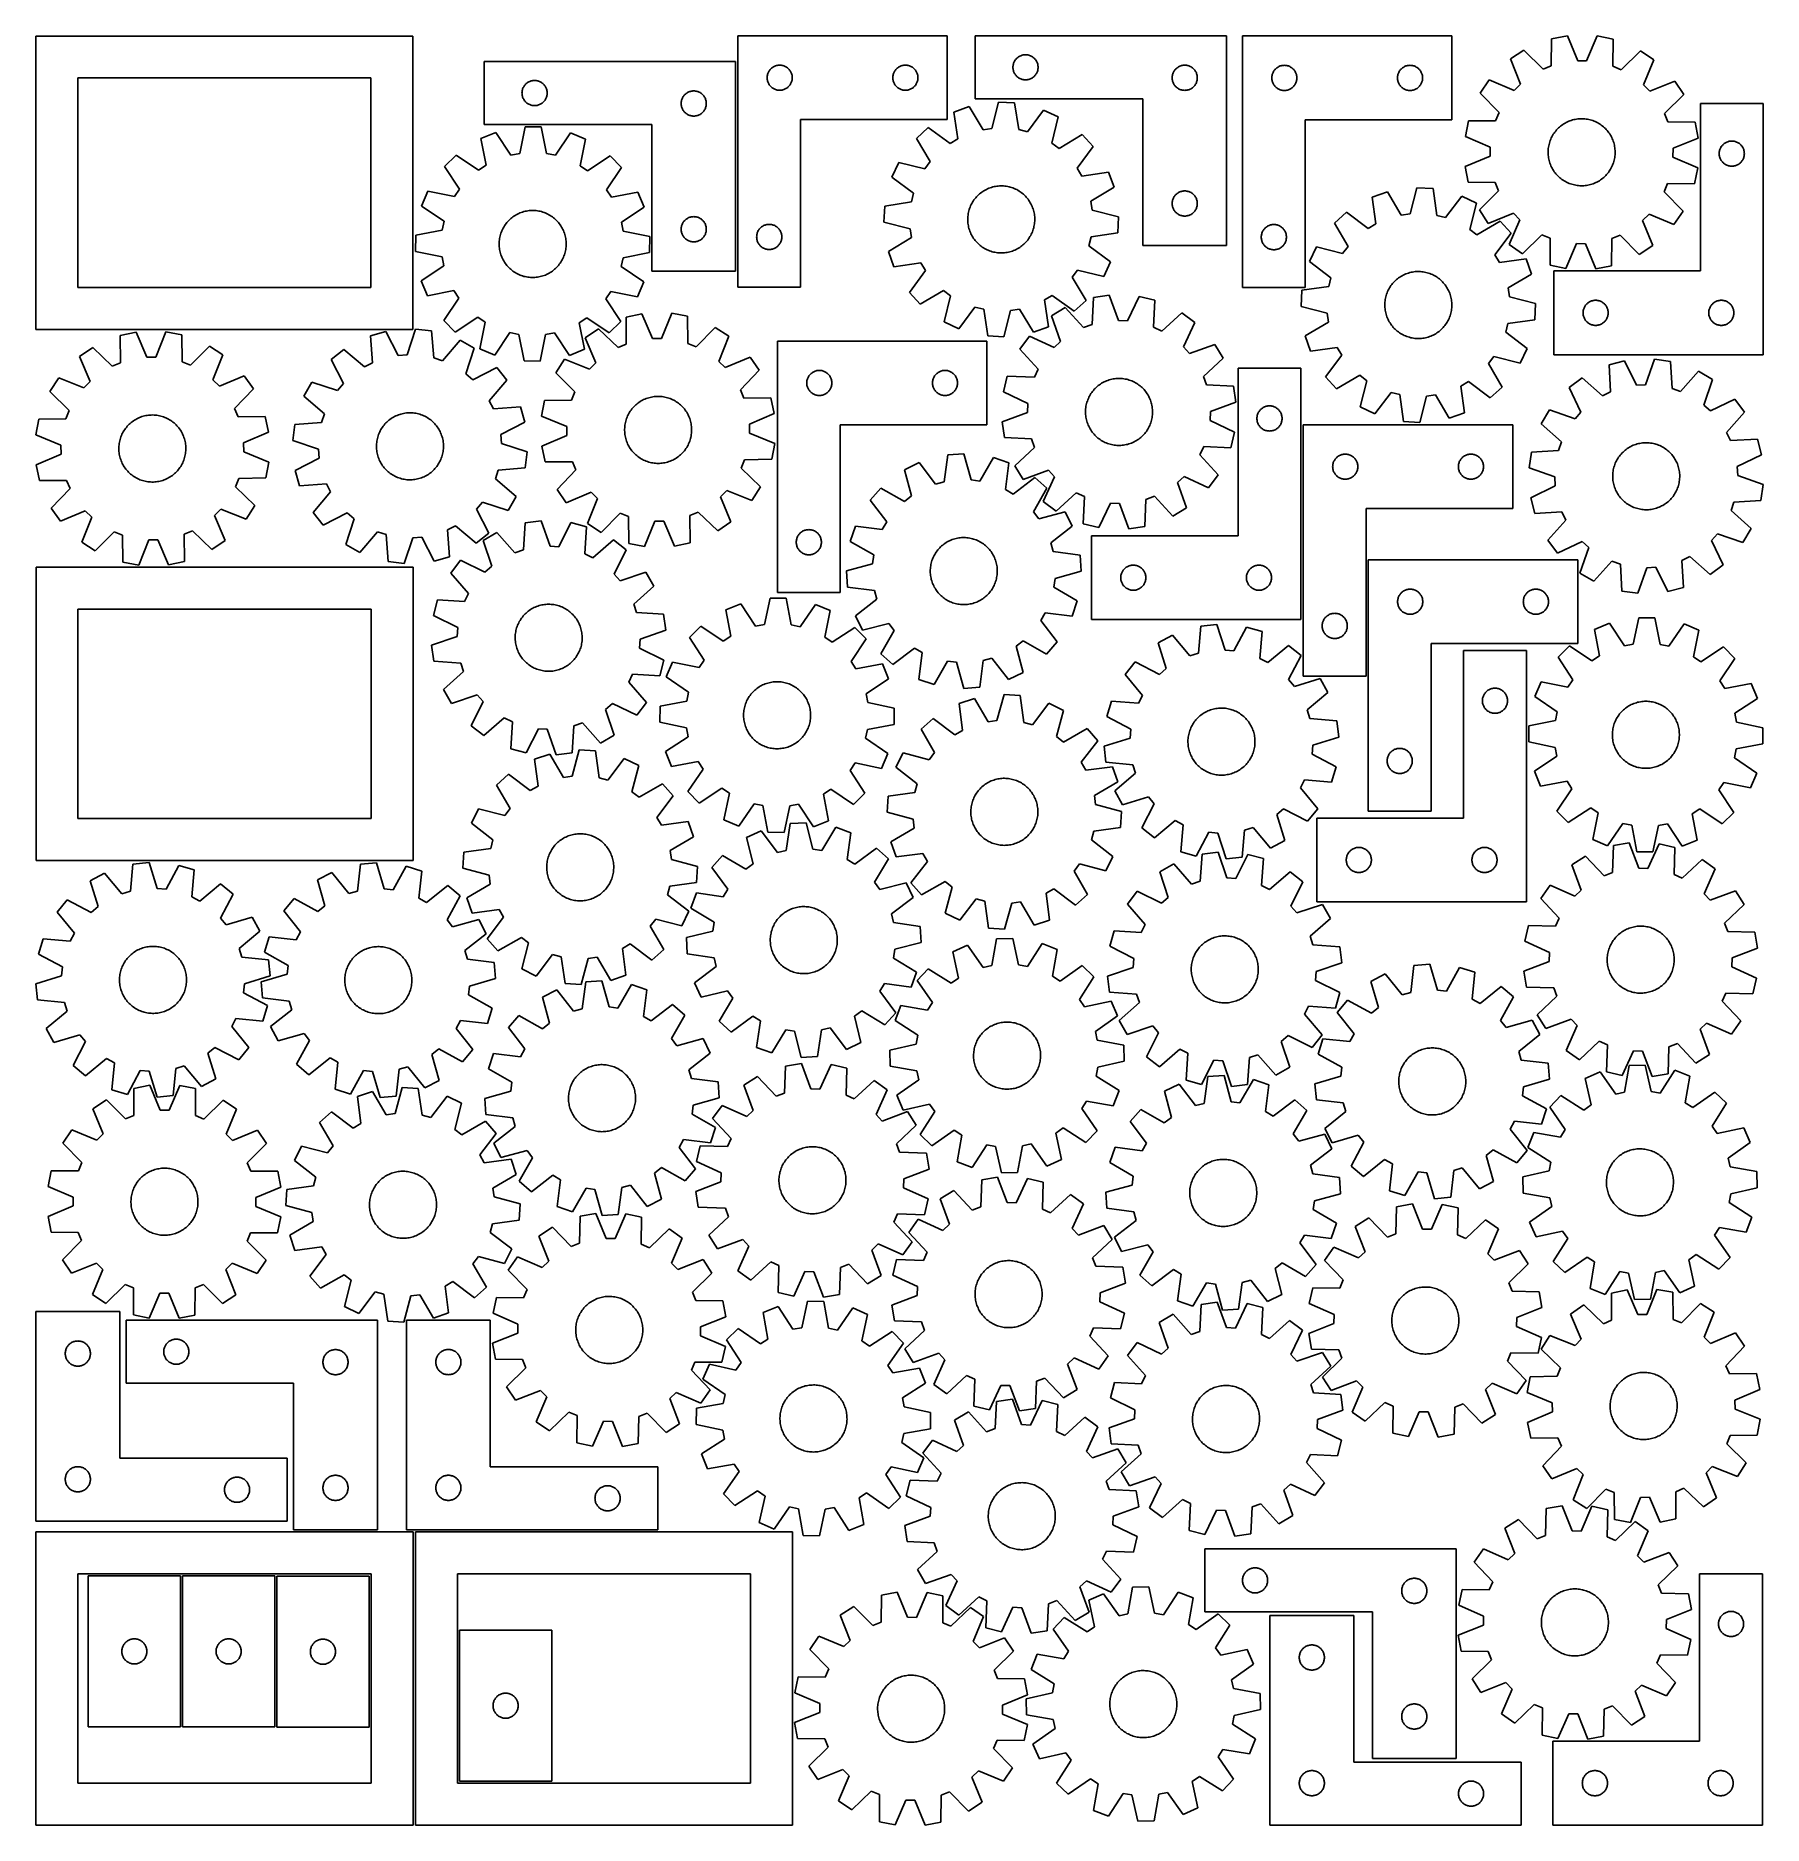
# Model space of a CAD drawing. Header units: millimetres. Extents: x 7 to 1243, y 7 to 1288.
import ezdxf

# ---------------------------------------------------------------- set-up
doc = ezdxf.new("R2010")
doc.units = ezdxf.units.MM
doc.layers.add('CUT', color=7, linetype='CONTINUOUS', true_color=0x000000)

msp = doc.modelspace()

# ---------------------------------------------------------------- linework, layer by layer
at = {"layer": 'CUT'}
for p, q in [((276.516321, 1287.473427), (6.516321, 1287.473427)), ((6.516321, 1287.473427), (6.516321, 1077.473427)), ((276.516321, 1077.473427), (276.516321, 1287.473427)), ((509.204674, 1287.634305), (509.204674, 1107.634305)), ((659.204674, 1287.634305), (509.204674, 1287.634305)), ((659.204674, 1227.634305), (659.204674, 1287.634305)), ((859.252102, 1287.571812), (679.252102, 1287.571812)), ((679.252102, 1287.571812), (679.252102, 1242.571812)), ((859.252102, 1137.571812), (859.252102, 1287.571812)), ((870.572991, 1287.494656), (870.572991, 1107.494656)), ((1020.572991, 1287.494656), (870.572991, 1287.494656)), ((1020.572991, 1227.494656), (1020.572991, 1287.494656)), ((1091.941229, 1285.461417), (1091.753564, 1266.085989)), ((1103.269647, 1287.641419), (1091.941229, 1285.461417)), ((1110.634702, 1269.719411), (1103.269647, 1287.641419)), ((1124.65244, 1287.508053), (1117.064405, 1269.679308)), ((1135.952784, 1285.186915), (1124.65244, 1287.508053)), ((1135.898752, 1265.810653), (1135.952784, 1285.186915)), ((507.672939, 1269.152623), (327.672939, 1269.152623)), ((327.672939, 1269.152623), (327.672939, 1224.152623)), ((507.672939, 1119.152623), (507.672939, 1269.152623)), ((706.729731, 1267.964767), (706.937186, 1268.515963)), ((706.937186, 1268.515963), (707.180247, 1269.05241)), ((707.180247, 1269.05241), (707.457873, 1269.571812)), ((707.457873, 1269.571812), (707.768875, 1270.071944)), ((707.768875, 1270.071944), (708.111922, 1270.550665)), ((708.111922, 1270.550665), (708.485543, 1271.005925)), ((708.485543, 1271.005925), (708.888141, 1271.435773)), ((708.888141, 1271.435773), (709.317989, 1271.838371)), ((709.317989, 1271.838371), (709.773249, 1272.211992)), ((709.773249, 1272.211992), (710.25197, 1272.555039)), ((710.25197, 1272.555039), (710.752102, 1272.866041)), ((710.752102, 1272.866041), (711.271503, 1273.143667)), ((711.271503, 1273.143667), (711.807951, 1273.386728)), ((711.807951, 1273.386728), (712.359147, 1273.594183)), ((712.359147, 1273.594183), (712.92273, 1273.765145)), ((712.92273, 1273.765145), (713.496289, 1273.89888)), ((713.496289, 1273.89888), (714.077366, 1273.994816)), ((714.077366, 1273.994816), (714.663474, 1274.052543)), ((714.663474, 1274.052543), (715.252102, 1274.071812)), ((715.252102, 1274.071812), (715.84073, 1274.052543)), ((715.84073, 1274.052543), (716.426837, 1273.994816)), ((716.426837, 1273.994816), (717.007915, 1273.89888)), ((717.007915, 1273.89888), (717.581473, 1273.765145)), ((717.581473, 1273.765145), (718.145057, 1273.594183)), ((718.145057, 1273.594183), (718.696253, 1273.386728)), ((718.696253, 1273.386728), (719.2327, 1273.143667)), ((719.2327, 1273.143667), (719.752102, 1272.866041)), ((719.752102, 1272.866041), (720.252234, 1272.555039)), ((720.252234, 1272.555039), (720.730955, 1272.211992)), ((720.730955, 1272.211992), (721.186214, 1271.838371)), ((721.186214, 1271.838371), (721.616063, 1271.435773)), ((721.616063, 1271.435773), (722.01866, 1271.005925)), ((722.01866, 1271.005925), (722.392282, 1270.550665)), ((722.392282, 1270.550665), (722.735328, 1270.071944)), ((722.735328, 1270.071944), (723.04633, 1269.571812)), ((723.04633, 1269.571812), (723.323956, 1269.05241)), ((723.323956, 1269.05241), (723.567017, 1268.515963)), ((723.567017, 1268.515963), (723.774473, 1267.964767)), ((1072.135068, 1277.40179), (1062.503224, 1271.052533)), ((1062.503224, 1271.052533), (1069.7445, 1253.080156)), ((1085.797947, 1263.662498), (1072.135068, 1277.40179)), ((1117.064405, 1269.679308), (1110.634702, 1269.719411)), ((1155.656872, 1276.88086), (1141.823677, 1263.313063)), ((1165.208767, 1270.411953), (1155.656872, 1276.88086)), ((1157.743874, 1252.531299), (1165.208767, 1270.411953)), ((246.516321, 1257.473427), (36.516321, 1257.473427)), ((36.516321, 1257.473427), (36.516321, 1107.473427)), ((246.516321, 1107.473427), (246.516321, 1257.473427)), ((361.917126, 1255.47969), (362.498203, 1255.575627)), ((362.498203, 1255.575627), (363.084311, 1255.633353)), ((363.084311, 1255.633353), (363.672939, 1255.652623)), ((363.672939, 1255.652623), (364.261567, 1255.633353)), ((364.261567, 1255.633353), (364.847675, 1255.575627)), ((364.847675, 1255.575627), (365.428752, 1255.47969)), ((530.204674, 1257.634305), (530.223944, 1258.222933)), ((530.223944, 1257.045676), (530.204674, 1257.634305)), ((530.223944, 1258.222933), (530.28167, 1258.80904)), ((530.28167, 1256.459569), (530.223944, 1257.045676)), ((530.28167, 1258.80904), (530.377607, 1259.390118)), ((530.377607, 1255.878492), (530.28167, 1256.459569)), ((530.377607, 1259.390118), (530.511342, 1259.963676)), ((530.511342, 1255.304933), (530.377607, 1255.878492)), ((530.511342, 1259.963676), (530.682303, 1260.52726)), ((530.682303, 1260.52726), (530.889758, 1261.078456)), ((530.889758, 1261.078456), (531.13282, 1261.614903)), ((531.13282, 1261.614903), (531.410446, 1262.134305)), ((531.410446, 1262.134305), (531.721448, 1262.634437)), ((531.721448, 1262.634437), (532.064494, 1263.113157)), ((532.064494, 1263.113157), (532.438116, 1263.568417)), ((532.438116, 1263.568417), (532.840713, 1263.998266)), ((532.840713, 1263.998266), (533.270562, 1264.400863)), ((533.270562, 1264.400863), (533.725821, 1264.774485)), ((533.725821, 1264.774485), (534.204542, 1265.117531)), ((534.204542, 1265.117531), (534.704674, 1265.428533)), ((534.704674, 1265.428533), (535.224076, 1265.706159)), ((535.224076, 1265.706159), (535.760523, 1265.94922)), ((535.760523, 1265.94922), (536.311719, 1266.156676)), ((536.311719, 1266.156676), (536.875303, 1266.327637)), ((536.875303, 1266.327637), (537.448861, 1266.461372)), ((537.448861, 1266.461372), (538.029938, 1266.557308)), ((538.029938, 1266.557308), (538.616046, 1266.615035)), ((538.616046, 1266.615035), (539.204674, 1266.634305)), ((539.204674, 1266.634305), (539.793302, 1266.615035)), ((539.793302, 1266.615035), (540.37941, 1266.557308)), ((540.37941, 1266.557308), (540.960487, 1266.461372)), ((540.960487, 1266.461372), (541.534046, 1266.327637)), ((541.534046, 1266.327637), (542.097629, 1266.156676)), ((542.097629, 1266.156676), (542.648825, 1265.94922)), ((542.648825, 1265.94922), (543.185272, 1265.706159)), ((543.185272, 1265.706159), (543.704674, 1265.428533)), ((543.704674, 1265.428533), (544.204806, 1265.117531)), ((544.204806, 1265.117531), (544.683527, 1264.774485)), ((544.683527, 1264.774485), (545.138787, 1264.400863)), ((545.138787, 1264.400863), (545.568635, 1263.998266)), ((545.568635, 1263.998266), (545.971232, 1263.568417)), ((545.971232, 1263.568417), (546.344854, 1263.113157)), ((546.344854, 1263.113157), (546.687901, 1262.634437)), ((546.687901, 1262.634437), (546.998903, 1262.134305)), ((546.998903, 1262.134305), (547.276529, 1261.614903)), ((547.276529, 1261.614903), (547.51959, 1261.078456)), ((547.51959, 1261.078456), (547.727045, 1260.52726)), ((547.727045, 1260.52726), (547.898007, 1259.963676)), ((547.898007, 1259.963676), (548.031742, 1259.390118)), ((548.031742, 1255.878492), (547.898007, 1255.304933)), ((548.031742, 1259.390118), (548.127678, 1258.80904)), ((548.127678, 1256.459569), (548.031742, 1255.878492)), ((548.127678, 1258.80904), (548.185405, 1258.222933)), ((548.185405, 1257.045676), (548.127678, 1256.459569)), ((548.185405, 1258.222933), (548.204674, 1257.634305)), ((548.204674, 1257.634305), (548.185405, 1257.045676)), ((620.204674, 1257.634305), (620.223944, 1258.222933)), ((620.223944, 1257.045676), (620.204674, 1257.634305)), ((620.223944, 1258.222933), (620.28167, 1258.80904)), ((620.28167, 1256.459569), (620.223944, 1257.045676)), ((620.28167, 1258.80904), (620.377607, 1259.390118)), ((620.377607, 1255.878492), (620.28167, 1256.459569)), ((620.377607, 1259.390118), (620.511342, 1259.963676)), ((620.511342, 1255.304933), (620.377607, 1255.878492)), ((620.511342, 1259.963676), (620.682303, 1260.52726)), ((620.682303, 1260.52726), (620.889758, 1261.078456)), ((620.889758, 1261.078456), (621.13282, 1261.614903)), ((621.13282, 1261.614903), (621.410446, 1262.134305)), ((621.410446, 1262.134305), (621.721448, 1262.634437)), ((621.721448, 1262.634437), (622.064494, 1263.113157)), ((622.064494, 1263.113157), (622.438116, 1263.568417)), ((622.438116, 1263.568417), (622.840713, 1263.998266)), ((622.840713, 1263.998266), (623.270562, 1264.400863)), ((623.270562, 1264.400863), (623.725821, 1264.774485)), ((623.725821, 1264.774485), (624.204542, 1265.117531)), ((624.204542, 1265.117531), (624.704674, 1265.428533)), ((624.704674, 1265.428533), (625.224076, 1265.706159)), ((625.224076, 1265.706159), (625.760523, 1265.94922)), ((625.760523, 1265.94922), (626.311719, 1266.156676)), ((626.311719, 1266.156676), (626.875303, 1266.327637)), ((626.875303, 1266.327637), (627.448861, 1266.461372)), ((627.448861, 1266.461372), (628.029938, 1266.557308)), ((628.029938, 1266.557308), (628.616046, 1266.615035)), ((628.616046, 1266.615035), (629.204674, 1266.634305)), ((629.204674, 1266.634305), (629.793302, 1266.615035)), ((629.793302, 1266.615035), (630.37941, 1266.557308)), ((630.37941, 1266.557308), (630.960487, 1266.461372)), ((630.960487, 1266.461372), (631.534046, 1266.327637)), ((631.534046, 1266.327637), (632.097629, 1266.156676)), ((632.097629, 1266.156676), (632.648825, 1265.94922)), ((632.648825, 1265.94922), (633.185272, 1265.706159)), ((633.185272, 1265.706159), (633.704674, 1265.428533)), ((633.704674, 1265.428533), (634.204806, 1265.117531)), ((634.204806, 1265.117531), (634.683527, 1264.774485)), ((634.683527, 1264.774485), (635.138787, 1264.400863)), ((635.138787, 1264.400863), (635.568635, 1263.998266)), ((635.568635, 1263.998266), (635.971232, 1263.568417)), ((635.971232, 1263.568417), (636.344854, 1263.113157)), ((636.344854, 1263.113157), (636.687901, 1262.634437)), ((636.687901, 1262.634437), (636.998903, 1262.134305)), ((636.998903, 1262.134305), (637.276529, 1261.614903)), ((637.276529, 1261.614903), (637.51959, 1261.078456)), ((637.51959, 1261.078456), (637.727045, 1260.52726)), ((637.727045, 1260.52726), (637.898007, 1259.963676)), ((637.898007, 1259.963676), (638.031742, 1259.390118)), ((638.031742, 1255.878492), (637.898007, 1255.304933)), ((638.031742, 1259.390118), (638.127678, 1258.80904)), ((638.127678, 1256.459569), (638.031742, 1255.878492)), ((638.127678, 1258.80904), (638.185405, 1258.222933)), ((638.185405, 1257.045676), (638.127678, 1256.459569)), ((638.185405, 1258.222933), (638.204674, 1257.634305)), ((638.204674, 1257.634305), (638.185405, 1257.045676)), ((706.252102, 1265.071812), (706.271371, 1265.66044)), ((706.271371, 1264.483184), (706.252102, 1265.071812)), ((706.271371, 1265.66044), (706.329098, 1266.246548)), ((706.329098, 1263.897077), (706.271371, 1264.483184)), ((706.329098, 1266.246548), (706.425034, 1266.827625)), ((706.425034, 1263.315999), (706.329098, 1263.897077)), ((706.425034, 1266.827625), (706.558769, 1267.401184)), ((706.558769, 1262.742441), (706.425034, 1263.315999)), ((706.558769, 1267.401184), (706.729731, 1267.964767)), ((706.729731, 1262.178857), (706.558769, 1262.742441)), ((706.937186, 1261.627661), (706.729731, 1262.178857)), ((707.180247, 1261.091214), (706.937186, 1261.627661)), ((707.457873, 1260.571812), (707.180247, 1261.091214)), ((707.768875, 1260.07168), (707.457873, 1260.571812)), ((708.111922, 1259.592959), (707.768875, 1260.07168)), ((708.485543, 1259.1377), (708.111922, 1259.592959)), ((708.888141, 1258.707851), (708.485543, 1259.1377)), ((709.317989, 1258.305254), (708.888141, 1258.707851)), ((709.773249, 1257.931632), (709.317989, 1258.305254)), ((710.25197, 1257.588586), (709.773249, 1257.931632)), ((710.752102, 1257.277584), (710.25197, 1257.588586)), ((711.271503, 1256.999958), (710.752102, 1257.277584)), ((711.807951, 1256.756896), (711.271503, 1256.999958)), ((712.359147, 1256.549441), (711.807951, 1256.756896)), ((712.92273, 1256.37848), (712.359147, 1256.549441)), ((713.496289, 1256.244745), (712.92273, 1256.37848)), ((714.077366, 1256.148808), (713.496289, 1256.244745)), ((714.663474, 1256.091082), (714.077366, 1256.148808)), ((715.252102, 1256.071812), (714.663474, 1256.091082)), ((715.84073, 1256.091082), (715.252102, 1256.071812)), ((716.426837, 1256.148808), (715.84073, 1256.091082)), ((717.007915, 1256.244745), (716.426837, 1256.148808)), ((717.581473, 1256.37848), (717.007915, 1256.244745)), ((718.145057, 1256.549441), (717.581473, 1256.37848)), ((718.696253, 1256.756896), (718.145057, 1256.549441)), ((719.2327, 1256.999958), (718.696253, 1256.756896)), ((719.752102, 1257.277584), (719.2327, 1256.999958)), ((720.252234, 1257.588586), (719.752102, 1257.277584)), ((720.730955, 1257.931632), (720.252234, 1257.588586)), ((721.186214, 1258.305254), (720.730955, 1257.931632)), ((721.616063, 1258.707851), (721.186214, 1258.305254)), ((722.01866, 1259.1377), (721.616063, 1258.707851)), ((722.392282, 1259.592959), (722.01866, 1259.1377)), ((722.735328, 1260.07168), (722.392282, 1259.592959)), ((723.04633, 1260.571812), (722.735328, 1260.07168)), ((723.323956, 1261.091214), (723.04633, 1260.571812)), ((723.567017, 1261.627661), (723.323956, 1261.091214)), ((723.774473, 1262.178857), (723.567017, 1261.627661)), ((723.774473, 1267.964767), (723.945434, 1267.401184)), ((723.945434, 1262.742441), (723.774473, 1262.178857)), ((723.945434, 1267.401184), (724.079169, 1266.827625)), ((724.079169, 1263.315999), (723.945434, 1262.742441)), ((724.079169, 1266.827625), (724.175105, 1266.246548)), ((724.175105, 1263.897077), (724.079169, 1263.315999)), ((724.175105, 1266.246548), (724.232832, 1265.66044)), ((724.232832, 1264.483184), (724.175105, 1263.897077)), ((724.232832, 1265.66044), (724.252102, 1265.071812)), ((724.252102, 1265.071812), (724.232832, 1264.483184)), ((820.252102, 1257.571812), (820.271371, 1258.16044)), ((820.271371, 1256.983184), (820.252102, 1257.571812)), ((820.271371, 1258.16044), (820.329098, 1258.746548)), ((820.329098, 1256.397077), (820.271371, 1256.983184)), ((820.329098, 1258.746548), (820.425034, 1259.327625)), ((820.425034, 1255.815999), (820.329098, 1256.397077)), ((820.425034, 1259.327625), (820.558769, 1259.901184)), ((820.558769, 1255.242441), (820.425034, 1255.815999)), ((820.558769, 1259.901184), (820.729731, 1260.464767)), ((820.729731, 1260.464767), (820.937186, 1261.015963)), ((820.937186, 1261.015963), (821.180247, 1261.55241)), ((821.180247, 1261.55241), (821.457873, 1262.071812)), ((821.457873, 1262.071812), (821.768875, 1262.571944)), ((821.768875, 1262.571944), (822.111922, 1263.050665)), ((822.111922, 1263.050665), (822.485543, 1263.505925)), ((822.485543, 1263.505925), (822.888141, 1263.935773)), ((822.888141, 1263.935773), (823.317989, 1264.338371)), ((823.317989, 1264.338371), (823.773249, 1264.711992)), ((823.773249, 1264.711992), (824.25197, 1265.055039)), ((824.25197, 1265.055039), (824.752102, 1265.366041)), ((824.752102, 1265.366041), (825.271503, 1265.643667)), ((825.271503, 1265.643667), (825.807951, 1265.886728)), ((825.807951, 1265.886728), (826.359147, 1266.094183)), ((826.359147, 1266.094183), (826.92273, 1266.265145)), ((826.92273, 1266.265145), (827.496289, 1266.39888)), ((827.496289, 1266.39888), (828.077366, 1266.494816)), ((828.077366, 1266.494816), (828.663474, 1266.552543)), ((828.663474, 1266.552543), (829.252102, 1266.571812)), ((829.252102, 1266.571812), (829.84073, 1266.552543)), ((829.84073, 1266.552543), (830.426837, 1266.494816)), ((830.426837, 1266.494816), (831.007915, 1266.39888)), ((831.007915, 1266.39888), (831.581473, 1266.265145)), ((831.581473, 1266.265145), (832.145057, 1266.094183)), ((832.145057, 1266.094183), (832.696253, 1265.886728)), ((832.696253, 1265.886728), (833.2327, 1265.643667)), ((833.2327, 1265.643667), (833.752102, 1265.366041)), ((833.752102, 1265.366041), (834.252234, 1265.055039)), ((834.252234, 1265.055039), (834.730955, 1264.711992)), ((834.730955, 1264.711992), (835.186214, 1264.338371)), ((835.186214, 1264.338371), (835.616063, 1263.935773)), ((835.616063, 1263.935773), (836.01866, 1263.505925)), ((836.01866, 1263.505925), (836.392282, 1263.050665)), ((836.392282, 1263.050665), (836.735328, 1262.571944)), ((836.735328, 1262.571944), (837.04633, 1262.071812)), ((837.04633, 1262.071812), (837.323956, 1261.55241)), ((837.323956, 1261.55241), (837.567017, 1261.015963)), ((837.567017, 1261.015963), (837.774473, 1260.464767)), ((837.774473, 1260.464767), (837.945434, 1259.901184)), ((837.945434, 1259.901184), (838.079169, 1259.327625)), ((838.079169, 1255.815999), (837.945434, 1255.242441)), ((838.079169, 1259.327625), (838.175105, 1258.746548)), ((838.175105, 1256.397077), (838.079169, 1255.815999)), ((838.175105, 1258.746548), (838.232832, 1258.16044)), ((838.232832, 1256.983184), (838.175105, 1256.397077)), ((838.232832, 1258.16044), (838.252102, 1257.571812)), ((838.252102, 1257.571812), (838.232832, 1256.983184)), ((891.572991, 1257.494656), (891.592261, 1258.083284)), ((891.592261, 1256.906028), (891.572991, 1257.494656)), ((891.592261, 1258.083284), (891.649987, 1258.669392)), ((891.649987, 1256.31992), (891.592261, 1256.906028)), ((891.649987, 1258.669392), (891.745923, 1259.250469)), ((891.745923, 1255.738843), (891.649987, 1256.31992)), ((891.745923, 1259.250469), (891.879658, 1259.824028)), ((891.879658, 1255.165285), (891.745923, 1255.738843)), ((891.879658, 1259.824028), (892.05062, 1260.387611)), ((892.05062, 1260.387611), (892.258075, 1260.938807)), ((892.258075, 1260.938807), (892.501136, 1261.475254)), ((892.501136, 1261.475254), (892.778762, 1261.994656)), ((892.778762, 1261.994656), (893.089764, 1262.494788)), ((893.089764, 1262.494788), (893.432811, 1262.973509)), ((893.432811, 1262.973509), (893.806433, 1263.428769)), ((893.806433, 1263.428769), (894.20903, 1263.858617)), ((894.20903, 1263.858617), (894.638879, 1264.261214)), ((894.638879, 1264.261214), (895.094138, 1264.634836)), ((895.094138, 1264.634836), (895.572859, 1264.977883)), ((895.572859, 1264.977883), (896.072991, 1265.288885)), ((896.072991, 1265.288885), (896.592393, 1265.566511)), ((896.592393, 1265.566511), (897.12884, 1265.809572)), ((897.12884, 1265.809572), (897.680036, 1266.017027)), ((897.680036, 1266.017027), (898.243619, 1266.187989)), ((898.243619, 1266.187989), (898.817178, 1266.321724)), ((898.817178, 1266.321724), (899.398255, 1266.41766)), ((899.398255, 1266.41766), (899.984363, 1266.475386)), ((899.984363, 1266.475386), (900.572991, 1266.494656)), ((900.572991, 1266.494656), (901.161619, 1266.475386)), ((901.161619, 1266.475386), (901.747727, 1266.41766)), ((901.747727, 1266.41766), (902.328804, 1266.321724)), ((902.328804, 1266.321724), (902.902362, 1266.187989)), ((902.902362, 1266.187989), (903.465946, 1266.017027)), ((903.465946, 1266.017027), (904.017142, 1265.809572)), ((904.017142, 1265.809572), (904.553589, 1265.566511)), ((904.553589, 1265.566511), (905.072991, 1265.288885)), ((905.072991, 1265.288885), (905.573123, 1264.977883)), ((905.573123, 1264.977883), (906.051844, 1264.634836)), ((906.051844, 1264.634836), (906.507103, 1264.261214)), ((906.507103, 1264.261214), (906.936952, 1263.858617)), ((906.936952, 1263.858617), (907.339549, 1263.428769)), ((907.339549, 1263.428769), (907.713171, 1262.973509)), ((907.713171, 1262.973509), (908.056217, 1262.494788)), ((908.056217, 1262.494788), (908.36722, 1261.994656)), ((908.36722, 1261.994656), (908.644846, 1261.475254)), ((908.644846, 1261.475254), (908.887907, 1260.938807)), ((908.887907, 1260.938807), (909.095362, 1260.387611)), ((909.095362, 1260.387611), (909.266323, 1259.824028)), ((909.266323, 1259.824028), (909.400058, 1259.250469)), ((909.400058, 1255.738843), (909.266323, 1255.165285)), ((909.400058, 1259.250469), (909.495995, 1258.669392)), ((909.495995, 1256.31992), (909.400058, 1255.738843)), ((909.495995, 1258.669392), (909.553721, 1258.083284)), ((909.553721, 1256.906028), (909.495995, 1256.31992)), ((909.553721, 1258.083284), (909.572991, 1257.494656)), ((909.572991, 1257.494656), (909.553721, 1256.906028)), ((981.572991, 1257.494656), (981.592261, 1258.083284)), ((981.592261, 1256.906028), (981.572991, 1257.494656)), ((981.592261, 1258.083284), (981.649987, 1258.669392)), ((981.649987, 1256.31992), (981.592261, 1256.906028)), ((981.649987, 1258.669392), (981.745923, 1259.250469)), ((981.745923, 1255.738843), (981.649987, 1256.31992)), ((981.745923, 1259.250469), (981.879658, 1259.824028)), ((981.879658, 1255.165285), (981.745923, 1255.738843)), ((981.879658, 1259.824028), (982.05062, 1260.387611)), ((982.05062, 1260.387611), (982.258075, 1260.938807)), ((982.258075, 1260.938807), (982.501136, 1261.475254)), ((982.501136, 1261.475254), (982.778762, 1261.994656)), ((982.778762, 1261.994656), (983.089764, 1262.494788)), ((983.089764, 1262.494788), (983.432811, 1262.973509)), ((983.432811, 1262.973509), (983.806433, 1263.428769)), ((983.806433, 1263.428769), (984.20903, 1263.858617)), ((984.20903, 1263.858617), (984.638879, 1264.261214)), ((984.638879, 1264.261214), (985.094138, 1264.634836)), ((985.094138, 1264.634836), (985.572859, 1264.977883)), ((985.572859, 1264.977883), (986.072991, 1265.288885)), ((986.072991, 1265.288885), (986.592393, 1265.566511)), ((986.592393, 1265.566511), (987.12884, 1265.809572)), ((987.12884, 1265.809572), (987.680036, 1266.017027)), ((987.680036, 1266.017027), (988.243619, 1266.187989)), ((988.243619, 1266.187989), (988.817178, 1266.321724)), ((988.817178, 1266.321724), (989.398255, 1266.41766)), ((989.398255, 1266.41766), (989.984363, 1266.475386)), ((989.984363, 1266.475386), (990.572991, 1266.494656)), ((990.572991, 1266.494656), (991.161619, 1266.475386)), ((991.161619, 1266.475386), (991.747727, 1266.41766)), ((991.747727, 1266.41766), (992.328804, 1266.321724)), ((992.328804, 1266.321724), (992.902362, 1266.187989)), ((992.902362, 1266.187989), (993.465946, 1266.017027)), ((993.465946, 1266.017027), (994.017142, 1265.809572)), ((994.017142, 1265.809572), (994.553589, 1265.566511)), ((994.553589, 1265.566511), (995.072991, 1265.288885)), ((995.072991, 1265.288885), (995.573123, 1264.977883)), ((995.573123, 1264.977883), (996.051844, 1264.634836)), ((996.051844, 1264.634836), (996.507103, 1264.261214)), ((996.507103, 1264.261214), (996.936952, 1263.858617)), ((996.936952, 1263.858617), (997.339549, 1263.428769)), ((997.339549, 1263.428769), (997.713171, 1262.973509)), ((997.713171, 1262.973509), (998.056217, 1262.494788)), ((998.056217, 1262.494788), (998.36722, 1261.994656)), ((998.36722, 1261.994656), (998.644846, 1261.475254)), ((998.644846, 1261.475254), (998.887907, 1260.938807)), ((998.887907, 1260.938807), (999.095362, 1260.387611)), ((999.095362, 1260.387611), (999.266323, 1259.824028)), ((999.266323, 1259.824028), (999.400058, 1259.250469)), ((999.400058, 1255.738843), (999.266323, 1255.165285)), ((999.400058, 1259.250469), (999.495995, 1258.669392)), ((999.495995, 1256.31992), (999.400058, 1255.738843)), ((999.495995, 1258.669392), (999.553721, 1258.083284)), ((999.553721, 1256.906028), (999.495995, 1256.31992)), ((999.553721, 1258.083284), (999.572991, 1257.494656)), ((999.572991, 1257.494656), (999.553721, 1256.906028)), ((1047.289003, 1256.026919), (1040.820096, 1246.475023)), ((1065.169657, 1248.562026), (1047.289003, 1256.026919)), ((1091.753564, 1266.085989), (1085.797947, 1263.662498)), ((1141.823677, 1263.313063), (1135.898752, 1265.810653)), ((354.672939, 1246.652623), (354.692209, 1247.241251)), ((354.692209, 1246.063995), (354.672939, 1246.652623)), ((354.692209, 1247.241251), (354.749935, 1247.827359)), ((354.749935, 1245.477887), (354.692209, 1246.063995)), ((354.749935, 1247.827359), (354.845872, 1248.408436)), ((354.845872, 1244.89681), (354.749935, 1245.477887)), ((354.845872, 1248.408436), (354.979607, 1248.981994)), ((354.979607, 1244.323251), (354.845872, 1244.89681)), ((354.979607, 1248.981994), (355.150568, 1249.545578)), ((355.150568, 1243.759668), (354.979607, 1244.323251)), ((355.150568, 1249.545578), (355.358023, 1250.096774)), ((355.358023, 1243.208472), (355.150568, 1243.759668)), ((355.358023, 1250.096774), (355.601084, 1250.633221)), ((355.601084, 1242.672025), (355.358023, 1243.208472)), ((355.601084, 1250.633221), (355.87871, 1251.152623)), ((355.87871, 1251.152623), (356.189713, 1251.652755)), ((356.189713, 1251.652755), (356.532759, 1252.131476)), ((356.532759, 1252.131476), (356.906381, 1252.586735)), ((356.906381, 1252.586735), (357.308978, 1253.016584)), ((357.308978, 1253.016584), (357.738827, 1253.419181)), ((357.738827, 1253.419181), (358.194086, 1253.792803)), ((358.194086, 1253.792803), (358.672807, 1254.135849)), ((358.672807, 1254.135849), (359.172939, 1254.446851)), ((359.172939, 1254.446851), (359.692341, 1254.724477)), ((359.692341, 1254.724477), (360.228788, 1254.967539)), ((360.228788, 1254.967539), (360.779984, 1255.174994)), ((360.779984, 1255.174994), (361.343568, 1255.345955)), ((361.343568, 1255.345955), (361.917126, 1255.47969)), ((365.428752, 1255.47969), (366.002311, 1255.345955)), ((366.002311, 1255.345955), (366.565894, 1255.174994)), ((366.565894, 1255.174994), (367.11709, 1254.967539)), ((367.11709, 1254.967539), (367.653537, 1254.724477)), ((367.653537, 1254.724477), (368.172939, 1254.446851)), ((368.172939, 1254.446851), (368.673071, 1254.135849)), ((368.673071, 1254.135849), (369.151792, 1253.792803)), ((369.151792, 1253.792803), (369.607051, 1253.419181)), ((369.607051, 1253.419181), (370.0369, 1253.016584)), ((370.0369, 1253.016584), (370.439497, 1252.586735)), ((370.439497, 1252.586735), (370.813119, 1252.131476)), ((370.813119, 1252.131476), (371.156166, 1251.652755)), ((371.156166, 1251.652755), (371.467168, 1251.152623)), ((371.467168, 1251.152623), (371.744794, 1250.633221)), ((371.744794, 1250.633221), (371.987855, 1250.096774)), ((371.987855, 1243.208472), (371.744794, 1242.672025)), ((371.987855, 1250.096774), (372.19531, 1249.545578)), ((372.19531, 1243.759668), (371.987855, 1243.208472)), ((372.19531, 1249.545578), (372.366272, 1248.981994)), ((372.366272, 1244.323251), (372.19531, 1243.759668)), ((372.366272, 1248.981994), (372.500007, 1248.408436)), ((372.500007, 1244.89681), (372.366272, 1244.323251)), ((372.500007, 1248.408436), (372.595943, 1247.827359)), ((372.595943, 1245.477887), (372.500007, 1244.89681)), ((372.595943, 1247.827359), (372.653669, 1247.241251)), ((372.653669, 1246.063995), (372.595943, 1245.477887)), ((372.653669, 1247.241251), (372.672939, 1246.652623)), ((372.672939, 1246.652623), (372.653669, 1246.063995)), ((469.358023, 1242.596774), (469.601084, 1243.133221)), ((469.601084, 1243.133221), (469.87871, 1243.652623)), ((469.87871, 1243.652623), (470.189713, 1244.152755)), ((470.189713, 1244.152755), (470.532759, 1244.631476)), ((470.532759, 1244.631476), (470.906381, 1245.086735)), ((470.906381, 1245.086735), (471.308978, 1245.516584)), ((471.308978, 1245.516584), (471.738827, 1245.919181)), ((471.738827, 1245.919181), (472.194086, 1246.292803)), ((472.194086, 1246.292803), (472.672807, 1246.635849)), ((472.672807, 1246.635849), (473.172939, 1246.946851)), ((473.172939, 1246.946851), (473.692341, 1247.224477)), ((473.692341, 1247.224477), (474.228788, 1247.467539)), ((474.228788, 1247.467539), (474.779984, 1247.674994)), ((474.779984, 1247.674994), (475.343568, 1247.845955)), ((475.343568, 1247.845955), (475.917126, 1247.97969)), ((475.917126, 1247.97969), (476.498203, 1248.075627)), ((476.498203, 1248.075627), (477.084311, 1248.133353)), ((477.084311, 1248.133353), (477.672939, 1248.152623)), ((477.672939, 1248.152623), (478.261567, 1248.133353)), ((478.261567, 1248.133353), (478.847675, 1248.075627)), ((478.847675, 1248.075627), (479.428752, 1247.97969)), ((479.428752, 1247.97969), (480.002311, 1247.845955)), ((480.002311, 1247.845955), (480.565894, 1247.674994)), ((480.565894, 1247.674994), (481.11709, 1247.467539)), ((481.11709, 1247.467539), (481.653537, 1247.224477)), ((481.653537, 1247.224477), (482.172939, 1246.946851)), ((482.172939, 1246.946851), (482.673071, 1246.635849)), ((482.673071, 1246.635849), (483.151792, 1246.292803)), ((483.151792, 1246.292803), (483.607051, 1245.919181)), ((483.607051, 1245.919181), (484.0369, 1245.516584)), ((484.0369, 1245.516584), (484.439497, 1245.086735)), ((484.439497, 1245.086735), (484.813119, 1244.631476)), ((484.813119, 1244.631476), (485.156166, 1244.152755)), ((485.156166, 1244.152755), (485.467168, 1243.652623)), ((485.467168, 1243.652623), (485.744794, 1243.133221)), ((485.744794, 1243.133221), (485.987855, 1242.596774)), ((530.682303, 1254.741349), (530.511342, 1255.304933)), ((530.889758, 1254.190154), (530.682303, 1254.741349)), ((531.13282, 1253.653706), (530.889758, 1254.190154)), ((531.410446, 1253.134305), (531.13282, 1253.653706)), ((531.721448, 1252.634173), (531.410446, 1253.134305)), ((532.064494, 1252.155452), (531.721448, 1252.634173)), ((532.438116, 1251.700192), (532.064494, 1252.155452)), ((532.840713, 1251.270344), (532.438116, 1251.700192)), ((533.270562, 1250.867746), (532.840713, 1251.270344)), ((533.725821, 1250.494125), (533.270562, 1250.867746)), ((534.204542, 1250.151078), (533.725821, 1250.494125)), ((534.704674, 1249.840076), (534.204542, 1250.151078)), ((535.224076, 1249.56245), (534.704674, 1249.840076)), ((535.760523, 1249.319389), (535.224076, 1249.56245)), ((536.311719, 1249.111933), (535.760523, 1249.319389)), ((536.875303, 1248.940972), (536.311719, 1249.111933)), ((537.448861, 1248.807237), (536.875303, 1248.940972)), ((538.029938, 1248.711301), (537.448861, 1248.807237)), ((538.616046, 1248.653574), (538.029938, 1248.711301)), ((539.204674, 1248.634305), (538.616046, 1248.653574)), ((539.793302, 1248.653574), (539.204674, 1248.634305)), ((540.37941, 1248.711301), (539.793302, 1248.653574)), ((540.960487, 1248.807237), (540.37941, 1248.711301)), ((541.534046, 1248.940972), (540.960487, 1248.807237)), ((542.097629, 1249.111933), (541.534046, 1248.940972)), ((542.648825, 1249.319389), (542.097629, 1249.111933)), ((543.185272, 1249.56245), (542.648825, 1249.319389)), ((543.704674, 1249.840076), (543.185272, 1249.56245)), ((544.204806, 1250.151078), (543.704674, 1249.840076)), ((544.683527, 1250.494125), (544.204806, 1250.151078)), ((545.138787, 1250.867746), (544.683527, 1250.494125)), ((545.568635, 1251.270344), (545.138787, 1250.867746)), ((545.971232, 1251.700192), (545.568635, 1251.270344)), ((546.344854, 1252.155452), (545.971232, 1251.700192)), ((546.687901, 1252.634173), (546.344854, 1252.155452)), ((546.998903, 1253.134305), (546.687901, 1252.634173)), ((547.276529, 1253.653706), (546.998903, 1253.134305)), ((547.51959, 1254.190154), (547.276529, 1253.653706)), ((547.727045, 1254.741349), (547.51959, 1254.190154)), ((547.898007, 1255.304933), (547.727045, 1254.741349)), ((620.682303, 1254.741349), (620.511342, 1255.304933)), ((620.889758, 1254.190154), (620.682303, 1254.741349)), ((621.13282, 1253.653706), (620.889758, 1254.190154)), ((621.410446, 1253.134305), (621.13282, 1253.653706)), ((621.721448, 1252.634173), (621.410446, 1253.134305)), ((622.064494, 1252.155452), (621.721448, 1252.634173)), ((622.438116, 1251.700192), (622.064494, 1252.155452)), ((622.840713, 1251.270344), (622.438116, 1251.700192)), ((623.270562, 1250.867746), (622.840713, 1251.270344)), ((623.725821, 1250.494125), (623.270562, 1250.867746)), ((624.204542, 1250.151078), (623.725821, 1250.494125)), ((624.704674, 1249.840076), (624.204542, 1250.151078)), ((625.224076, 1249.56245), (624.704674, 1249.840076)), ((625.760523, 1249.319389), (625.224076, 1249.56245)), ((626.311719, 1249.111933), (625.760523, 1249.319389)), ((626.875303, 1248.940972), (626.311719, 1249.111933)), ((627.448861, 1248.807237), (626.875303, 1248.940972)), ((628.029938, 1248.711301), (627.448861, 1248.807237)), ((628.616046, 1248.653574), (628.029938, 1248.711301)), ((629.204674, 1248.634305), (628.616046, 1248.653574)), ((629.793302, 1248.653574), (629.204674, 1248.634305)), ((630.37941, 1248.711301), (629.793302, 1248.653574)), ((630.960487, 1248.807237), (630.37941, 1248.711301)), ((631.534046, 1248.940972), (630.960487, 1248.807237)), ((632.097629, 1249.111933), (631.534046, 1248.940972)), ((632.648825, 1249.319389), (632.097629, 1249.111933)), ((633.185272, 1249.56245), (632.648825, 1249.319389)), ((633.704674, 1249.840076), (633.185272, 1249.56245)), ((634.204806, 1250.151078), (633.704674, 1249.840076)), ((634.683527, 1250.494125), (634.204806, 1250.151078)), ((635.138787, 1250.867746), (634.683527, 1250.494125)), ((635.568635, 1251.270344), (635.138787, 1250.867746)), ((635.971232, 1251.700192), (635.568635, 1251.270344)), ((636.344854, 1252.155452), (635.971232, 1251.700192)), ((636.687901, 1252.634173), (636.344854, 1252.155452)), ((636.998903, 1253.134305), (636.687901, 1252.634173)), ((637.276529, 1253.653706), (636.998903, 1253.134305)), ((637.51959, 1254.190154), (637.276529, 1253.653706)), ((637.727045, 1254.741349), (637.51959, 1254.190154)), ((637.898007, 1255.304933), (637.727045, 1254.741349)), ((820.729731, 1254.678857), (820.558769, 1255.242441)), ((820.937186, 1254.127661), (820.729731, 1254.678857)), ((821.180247, 1253.591214), (820.937186, 1254.127661)), ((821.457873, 1253.071812), (821.180247, 1253.591214)), ((821.768875, 1252.57168), (821.457873, 1253.071812)), ((822.111922, 1252.092959), (821.768875, 1252.57168)), ((822.485543, 1251.6377), (822.111922, 1252.092959)), ((822.888141, 1251.207851), (822.485543, 1251.6377)), ((823.317989, 1250.805254), (822.888141, 1251.207851)), ((823.773249, 1250.431632), (823.317989, 1250.805254)), ((824.25197, 1250.088586), (823.773249, 1250.431632)), ((824.752102, 1249.777584), (824.25197, 1250.088586)), ((825.271503, 1249.499958), (824.752102, 1249.777584)), ((825.807951, 1249.256896), (825.271503, 1249.499958)), ((826.359147, 1249.049441), (825.807951, 1249.256896)), ((826.92273, 1248.87848), (826.359147, 1249.049441)), ((827.496289, 1248.744745), (826.92273, 1248.87848)), ((828.077366, 1248.648808), (827.496289, 1248.744745)), ((828.663474, 1248.591082), (828.077366, 1248.648808)), ((829.252102, 1248.571812), (828.663474, 1248.591082)), ((829.84073, 1248.591082), (829.252102, 1248.571812)), ((830.426837, 1248.648808), (829.84073, 1248.591082)), ((831.007915, 1248.744745), (830.426837, 1248.648808)), ((831.581473, 1248.87848), (831.007915, 1248.744745)), ((832.145057, 1249.049441), (831.581473, 1248.87848)), ((832.696253, 1249.256896), (832.145057, 1249.049441)), ((833.2327, 1249.499958), (832.696253, 1249.256896)), ((833.752102, 1249.777584), (833.2327, 1249.499958)), ((834.252234, 1250.088586), (833.752102, 1249.777584)), ((834.730955, 1250.431632), (834.252234, 1250.088586)), ((835.186214, 1250.805254), (834.730955, 1250.431632)), ((835.616063, 1251.207851), (835.186214, 1250.805254)), ((836.01866, 1251.6377), (835.616063, 1251.207851)), ((836.392282, 1252.092959), (836.01866, 1251.6377)), ((836.735328, 1252.57168), (836.392282, 1252.092959)), ((837.04633, 1253.071812), (836.735328, 1252.57168)), ((837.323956, 1253.591214), (837.04633, 1253.071812)), ((837.567017, 1254.127661), (837.323956, 1253.591214)), ((837.774473, 1254.678857), (837.567017, 1254.127661)), ((837.945434, 1255.242441), (837.774473, 1254.678857)), ((892.05062, 1254.601701), (891.879658, 1255.165285)), ((892.258075, 1254.050505), (892.05062, 1254.601701)), ((892.501136, 1253.514058), (892.258075, 1254.050505)), ((892.778762, 1252.994656), (892.501136, 1253.514058)), ((893.089764, 1252.494524), (892.778762, 1252.994656)), ((893.432811, 1252.015803), (893.089764, 1252.494524)), ((893.806433, 1251.560544), (893.432811, 1252.015803)), ((894.20903, 1251.130695), (893.806433, 1251.560544)), ((894.638879, 1250.728098), (894.20903, 1251.130695)), ((895.094138, 1250.354476), (894.638879, 1250.728098)), ((895.572859, 1250.01143), (895.094138, 1250.354476)), ((896.072991, 1249.700428), (895.572859, 1250.01143)), ((896.592393, 1249.422802), (896.072991, 1249.700428)), ((897.12884, 1249.17974), (896.592393, 1249.422802)), ((897.680036, 1248.972285), (897.12884, 1249.17974)), ((898.243619, 1248.801324), (897.680036, 1248.972285)), ((898.817178, 1248.667589), (898.243619, 1248.801324)), ((899.398255, 1248.571652), (898.817178, 1248.667589)), ((899.984363, 1248.513926), (899.398255, 1248.571652)), ((900.572991, 1248.494656), (899.984363, 1248.513926)), ((901.161619, 1248.513926), (900.572991, 1248.494656)), ((901.747727, 1248.571652), (901.161619, 1248.513926)), ((902.328804, 1248.667589), (901.747727, 1248.571652)), ((902.902362, 1248.801324), (902.328804, 1248.667589)), ((903.465946, 1248.972285), (902.902362, 1248.801324)), ((904.017142, 1249.17974), (903.465946, 1248.972285)), ((904.553589, 1249.422802), (904.017142, 1249.17974)), ((905.072991, 1249.700428), (904.553589, 1249.422802)), ((905.573123, 1250.01143), (905.072991, 1249.700428)), ((906.051844, 1250.354476), (905.573123, 1250.01143)), ((906.507103, 1250.728098), (906.051844, 1250.354476)), ((906.936952, 1251.130695), (906.507103, 1250.728098)), ((907.339549, 1251.560544), (906.936952, 1251.130695)), ((907.713171, 1252.015803), (907.339549, 1251.560544)), ((908.056217, 1252.494524), (907.713171, 1252.015803)), ((908.36722, 1252.994656), (908.056217, 1252.494524)), ((908.644846, 1253.514058), (908.36722, 1252.994656)), ((908.887907, 1254.050505), (908.644846, 1253.514058)), ((909.095362, 1254.601701), (908.887907, 1254.050505)), ((909.266323, 1255.165285), (909.095362, 1254.601701)), ((982.05062, 1254.601701), (981.879658, 1255.165285)), ((982.258075, 1254.050505), (982.05062, 1254.601701)), ((982.501136, 1253.514058), (982.258075, 1254.050505)), ((982.778762, 1252.994656), (982.501136, 1253.514058)), ((983.089764, 1252.494524), (982.778762, 1252.994656)), ((983.432811, 1252.015803), (983.089764, 1252.494524)), ((983.806433, 1251.560544), (983.432811, 1252.015803)), ((984.20903, 1251.130695), (983.806433, 1251.560544)), ((984.638879, 1250.728098), (984.20903, 1251.130695)), ((985.094138, 1250.354476), (984.638879, 1250.728098)), ((985.572859, 1250.01143), (985.094138, 1250.354476)), ((986.072991, 1249.700428), (985.572859, 1250.01143)), ((986.592393, 1249.422802), (986.072991, 1249.700428)), ((987.12884, 1249.17974), (986.592393, 1249.422802)), ((987.680036, 1248.972285), (987.12884, 1249.17974)), ((988.243619, 1248.801324), (987.680036, 1248.972285)), ((988.817178, 1248.667589), (988.243619, 1248.801324)), ((989.398255, 1248.571652), (988.817178, 1248.667589)), ((989.984363, 1248.513926), (989.398255, 1248.571652)), ((990.572991, 1248.494656), (989.984363, 1248.513926)), ((991.161619, 1248.513926), (990.572991, 1248.494656)), ((991.747727, 1248.571652), (991.161619, 1248.513926)), ((992.328804, 1248.667589), (991.747727, 1248.571652)), ((992.902362, 1248.801324), (992.328804, 1248.667589)), ((993.465946, 1248.972285), (992.902362, 1248.801324)), ((994.017142, 1249.17974), (993.465946, 1248.972285)), ((994.553589, 1249.422802), (994.017142, 1249.17974)), ((995.072991, 1249.700428), (994.553589, 1249.422802)), ((995.573123, 1250.01143), (995.072991, 1249.700428)), ((996.051844, 1250.354476), (995.573123, 1250.01143)), ((996.507103, 1250.728098), (996.051844, 1250.354476)), ((996.936952, 1251.130695), (996.507103, 1250.728098)), ((997.339549, 1251.560544), (996.936952, 1251.130695)), ((997.713171, 1252.015803), (997.339549, 1251.560544)), ((998.056217, 1252.494524), (997.713171, 1252.015803)), ((998.36722, 1252.994656), (998.056217, 1252.494524)), ((998.644846, 1253.514058), (998.36722, 1252.994656)), ((998.887907, 1254.050505), (998.644846, 1253.514058)), ((999.095362, 1254.601701), (998.887907, 1254.050505)), ((999.266323, 1255.165285), (999.095362, 1254.601701)), ((1040.820096, 1246.475023), (1054.387894, 1232.641828)), ((1069.7445, 1253.080156), (1065.169657, 1248.562026)), ((1162.262004, 1247.956456), (1157.743874, 1252.531299)), ((1180.234381, 1255.197732), (1162.262004, 1247.956456)), ((1172.844346, 1231.903009), (1186.583638, 1245.565889)), ((1186.583638, 1245.565889), (1180.234381, 1255.197732)), ((355.87871, 1242.152623), (355.601084, 1242.672025)), ((356.189713, 1241.652491), (355.87871, 1242.152623)), ((356.532759, 1241.17377), (356.189713, 1241.652491)), ((356.906381, 1240.71851), (356.532759, 1241.17377)), ((357.308978, 1240.288662), (356.906381, 1240.71851)), ((357.738827, 1239.886065), (357.308978, 1240.288662)), ((358.194086, 1239.512443), (357.738827, 1239.886065)), ((358.672807, 1239.169396), (358.194086, 1239.512443)), ((359.172939, 1238.858394), (358.672807, 1239.169396)), ((359.692341, 1238.580768), (359.172939, 1238.858394)), ((360.228788, 1238.337707), (359.692341, 1238.580768)), ((360.779984, 1238.130252), (360.228788, 1238.337707)), ((361.343568, 1237.95929), (360.779984, 1238.130252)), ((361.917126, 1237.825555), (361.343568, 1237.95929)), ((362.498203, 1237.729619), (361.917126, 1237.825555)), ((363.084311, 1237.671892), (362.498203, 1237.729619)), ((363.672939, 1237.652623), (363.084311, 1237.671892)), ((364.261567, 1237.671892), (363.672939, 1237.652623)), ((364.847675, 1237.729619), (364.261567, 1237.671892)), ((365.428752, 1237.825555), (364.847675, 1237.729619)), ((366.002311, 1237.95929), (365.428752, 1237.825555)), ((366.565894, 1238.130252), (366.002311, 1237.95929)), ((367.11709, 1238.337707), (366.565894, 1238.130252)), ((367.653537, 1238.580768), (367.11709, 1238.337707)), ((368.172939, 1238.858394), (367.653537, 1238.580768)), ((368.673071, 1239.169396), (368.172939, 1238.858394)), ((369.151792, 1239.512443), (368.673071, 1239.169396)), ((369.607051, 1239.886065), (369.151792, 1239.512443)), ((370.0369, 1240.288662), (369.607051, 1239.886065)), ((370.439497, 1240.71851), (370.0369, 1240.288662)), ((370.813119, 1241.17377), (370.439497, 1240.71851)), ((371.156166, 1241.652491), (370.813119, 1241.17377)), ((371.467168, 1242.152623), (371.156166, 1241.652491)), ((371.744794, 1242.672025), (371.467168, 1242.152623)), ((468.672939, 1239.152623), (468.692209, 1239.741251)), ((468.692209, 1238.563995), (468.672939, 1239.152623)), ((468.692209, 1239.741251), (468.749935, 1240.327359)), ((468.749935, 1237.977887), (468.692209, 1238.563995)), ((468.749935, 1240.327359), (468.845872, 1240.908436)), ((468.845872, 1237.39681), (468.749935, 1237.977887)), ((468.845872, 1240.908436), (468.979607, 1241.481994)), ((468.979607, 1236.823251), (468.845872, 1237.39681)), ((468.979607, 1241.481994), (469.150568, 1242.045578)), ((469.150568, 1236.259668), (468.979607, 1236.823251)), ((469.150568, 1242.045578), (469.358023, 1242.596774)), ((469.358023, 1235.708472), (469.150568, 1236.259668)), ((469.601084, 1235.172025), (469.358023, 1235.708472)), ((469.87871, 1234.652623), (469.601084, 1235.172025)), ((470.189713, 1234.152491), (469.87871, 1234.652623)), ((470.532759, 1233.67377), (470.189713, 1234.152491)), ((470.906381, 1233.21851), (470.532759, 1233.67377)), ((471.308978, 1232.788662), (470.906381, 1233.21851)), ((471.738827, 1232.386065), (471.308978, 1232.788662)), ((472.194086, 1232.012443), (471.738827, 1232.386065)), ((472.672807, 1231.669396), (472.194086, 1232.012443)), ((473.172939, 1231.358394), (472.672807, 1231.669396)), ((473.692341, 1231.080768), (473.172939, 1231.358394)), ((474.228788, 1230.837707), (473.692341, 1231.080768)), ((474.779984, 1230.630252), (474.228788, 1230.837707)), ((475.343568, 1230.45929), (474.779984, 1230.630252)), ((475.917126, 1230.325555), (475.343568, 1230.45929)), ((476.498203, 1230.229619), (475.917126, 1230.325555)), ((477.084311, 1230.171892), (476.498203, 1230.229619)), ((477.672939, 1230.152623), (477.084311, 1230.171892)), ((478.261567, 1230.171892), (477.672939, 1230.152623)), ((478.847675, 1230.229619), (478.261567, 1230.171892)), ((479.428752, 1230.325555), (478.847675, 1230.229619)), ((480.002311, 1230.45929), (479.428752, 1230.325555)), ((480.565894, 1230.630252), (480.002311, 1230.45929)), ((481.11709, 1230.837707), (480.565894, 1230.630252)), ((481.653537, 1231.080768), (481.11709, 1230.837707)), ((482.172939, 1231.358394), (481.653537, 1231.080768)), ((482.673071, 1231.669396), (482.172939, 1231.358394)), ((483.151792, 1232.012443), (482.673071, 1231.669396)), ((483.607051, 1232.386065), (483.151792, 1232.012443)), ((484.0369, 1232.788662), (483.607051, 1232.386065)), ((484.439497, 1233.21851), (484.0369, 1232.788662)), ((484.813119, 1233.67377), (484.439497, 1233.21851)), ((485.156166, 1234.152491), (484.813119, 1233.67377)), ((485.467168, 1234.652623), (485.156166, 1234.152491)), ((485.744794, 1235.172025), (485.467168, 1234.652623)), ((485.987855, 1235.708472), (485.744794, 1235.172025)), ((485.987855, 1242.596774), (486.19531, 1242.045578)), ((486.19531, 1236.259668), (485.987855, 1235.708472)), ((486.19531, 1242.045578), (486.366272, 1241.481994)), ((486.366272, 1236.823251), (486.19531, 1236.259668)), ((486.366272, 1241.481994), (486.500007, 1240.908436)), ((486.500007, 1237.39681), (486.366272, 1236.823251)), ((486.500007, 1240.908436), (486.595943, 1240.327359)), ((486.595943, 1237.977887), (486.500007, 1237.39681)), ((486.595943, 1240.327359), (486.653669, 1239.741251)), ((486.653669, 1238.563995), (486.595943, 1237.977887)), ((486.653669, 1239.741251), (486.672939, 1239.152623)), ((486.672939, 1239.152623), (486.653669, 1238.563995)), ((674.78653, 1236.94609), (663.937687, 1233.023326)), ((663.937687, 1233.023326), (666.778806, 1213.856416)), ((684.860633, 1220.394508), (674.78653, 1236.94609)), ((679.252102, 1242.571812), (799.252102, 1242.571812)), ((695.927684, 1240.154396), (691.217677, 1221.35923)), ((707.451885, 1239.626885), (695.927684, 1240.154396)), ((710.425126, 1220.480025), (707.451885, 1239.626885)), ((728.211529, 1234.500603), (716.667451, 1218.938576)), ((738.656633, 1229.603126), (728.211529, 1234.500603)), ((799.252102, 1242.571812), (799.252102, 1137.571812)), ((1054.387894, 1232.641828), (1051.890303, 1226.716904)), ((1175.267838, 1225.947392), (1172.844346, 1231.903009)), ((1243.479861, 1239.27762), (1198.479861, 1239.27762)), ((1198.479861, 1239.27762), (1198.479861, 1119.27762)), ((1243.479861, 1059.27762), (1243.479861, 1239.27762)), ((335.979921, 1218.353975), (325.299479, 1213.993513)), ((327.672939, 1224.152623), (447.672939, 1224.152623)), ((346.718421, 1202.225521), (335.979921, 1218.353975)), ((356.973207, 1222.418889), (353.031001, 1203.447821)), ((368.509325, 1222.360203), (356.973207, 1222.418889)), ((372.258314, 1203.350008), (368.509325, 1222.360203)), ((389.460169, 1218.081911), (378.558132, 1202.063546)), ((400.095694, 1213.613011), (389.460169, 1218.081911)), ((447.672939, 1224.152623), (447.672939, 1119.152623)), ((554.204674, 1107.634305), (554.204674, 1227.634305)), ((554.204674, 1227.634305), (659.204674, 1227.634305)), ((645.633574, 1221.968869), (637.111726, 1214.193035)), ((661.274847, 1210.532394), (645.633574, 1221.968869)), ((691.217677, 1221.35923), (684.860633, 1220.394508)), ((716.667451, 1218.938576), (710.425126, 1220.480025)), ((734.076363, 1210.775923), (738.656633, 1229.603126)), ((915.572991, 1107.494656), (915.572991, 1227.494656)), ((915.572991, 1227.494656), (1020.572991, 1227.494656)), ((1032.514042, 1226.770936), (1030.192903, 1215.470591)), ((1051.890303, 1226.716904), (1032.514042, 1226.770936)), ((1092.652588, 1216.252268), (1093.159054, 1217.090234)), ((1093.159054, 1217.090234), (1093.699278, 1217.906844)), ((1093.699278, 1217.906844), (1094.272361, 1218.700741)), ((1094.272361, 1218.700741), (1094.877349, 1219.470601)), ((1094.877349, 1219.470601), (1095.513236, 1220.215143)), ((1095.513236, 1220.215143), (1096.178961, 1220.93313)), ((1096.178961, 1220.93313), (1096.873419, 1221.623365)), ((1096.873419, 1221.623365), (1097.595452, 1222.284699)), ((1097.595452, 1222.284699), (1098.343859, 1222.916032)), ((1098.343859, 1222.916032), (1099.117395, 1223.516314)), ((1099.117395, 1223.516314), (1099.914771, 1224.084544)), ((1099.914771, 1224.084544), (1100.734661, 1224.619778)), ((1100.734661, 1224.619778), (1101.575701, 1225.121124)), ((1101.575701, 1225.121124), (1102.436489, 1225.587749)), ((1102.436489, 1225.587749), (1103.315594, 1226.018874)), ((1103.315594, 1226.018874), (1104.211553, 1226.413783)), ((1104.211553, 1226.413783), (1105.122874, 1226.771819)), ((1105.122874, 1226.771819), (1106.04804, 1227.092385)), ((1106.04804, 1227.092385), (1106.985512, 1227.374949)), ((1106.985512, 1227.374949), (1107.933729, 1227.619039)), ((1107.933729, 1227.619039), (1108.891112, 1227.824249)), ((1108.891112, 1227.824249), (1109.85607, 1227.990238)), ((1109.85607, 1227.990238), (1110.826995, 1228.11673)), ((1110.826995, 1228.11673), (1111.802271, 1228.203514)), ((1111.802271, 1228.203514), (1112.780275, 1228.250446)), ((1112.780275, 1228.250446), (1113.75938, 1228.257447)), ((1113.75938, 1228.257447), (1114.737955, 1228.224506)), ((1114.737955, 1228.224506), (1115.714373, 1228.151678)), ((1115.714373, 1228.151678), (1116.687007, 1228.039084)), ((1116.687007, 1228.039084), (1117.65424, 1227.886911)), ((1117.65424, 1227.886911), (1118.61446, 1227.695413)), ((1118.61446, 1227.695413), (1119.566071, 1227.464908)), ((1119.566071, 1227.464908), (1120.507487, 1227.195779)), ((1120.507487, 1227.195779), (1121.437143, 1226.888476)), ((1121.437143, 1226.888476), (1122.353491, 1226.54351)), ((1122.353491, 1226.54351), (1123.255005, 1226.161453)), ((1123.255005, 1226.161453), (1124.140186, 1225.742944)), ((1124.140186, 1225.742944), (1125.00756, 1225.288677)), ((1125.00756, 1225.288677), (1125.855682, 1224.799409)), ((1125.855682, 1224.799409), (1126.683143, 1224.275955)), ((1126.683143, 1224.275955), (1127.488564, 1223.719185)), ((1127.488564, 1223.719185), (1128.270605, 1223.130027)), ((1128.270605, 1223.130027), (1129.027964, 1222.509461)), ((1129.027964, 1222.509461), (1129.75938, 1221.85852)), ((1129.75938, 1221.85852), (1130.463637, 1221.178287)), ((1130.463637, 1221.178287), (1131.139563, 1220.469894)), ((1131.139563, 1220.469894), (1131.786031, 1219.734521)), ((1131.786031, 1219.734521), (1132.401967, 1218.973391)), ((1132.401967, 1218.973391), (1132.986344, 1218.187771)), ((1132.986344, 1218.187771), (1133.538191, 1217.37897)), ((1133.538191, 1217.37897), (1134.056589, 1216.548332)), ((1194.643265, 1225.759727), (1175.267838, 1225.947392)), ((1196.823267, 1214.431309), (1194.643265, 1225.759727)), ((325.299479, 1213.993513), (328.917269, 1194.957915)), ((396.284421, 1194.615205), (400.095694, 1213.613011)), ((637.111726, 1214.193035), (647.071437, 1197.572368)), ((666.778806, 1213.856416), (661.274847, 1210.532394)), ((739.253633, 1206.962976), (734.076363, 1210.775923)), ((755.8743, 1216.922687), (739.253633, 1206.962976)), ((752.213659, 1192.759566), (763.650134, 1208.40084)), ((763.650134, 1208.40084), (755.8743, 1216.922687)), ((1030.192903, 1215.470591), (1048.021648, 1207.882557)), ((1048.021648, 1207.882557), (1047.981546, 1201.452854)), ((1089.442016, 1204.087943), (1089.454988, 1205.066987)), ((1089.454988, 1205.066987), (1089.507884, 1206.044687)), ((1089.507884, 1206.044687), (1089.600615, 1207.019416)), ((1089.600615, 1207.019416), (1089.733026, 1207.989551)), ((1089.733026, 1207.989551), (1089.904897, 1208.953478)), ((1089.904897, 1208.953478), (1090.115943, 1209.909593)), ((1090.115943, 1209.909593), (1090.365811, 1210.856303)), ((1090.365811, 1210.856303), (1090.654087, 1211.792034)), ((1090.654087, 1211.792034), (1090.98029, 1212.715228)), ((1090.98029, 1212.715228), (1091.343877, 1213.624348)), ((1091.343877, 1213.624348), (1091.744243, 1214.517882)), ((1091.744243, 1214.517882), (1092.180722, 1215.394341)), ((1092.180722, 1215.394341), (1092.652588, 1216.252268)), ((1134.056589, 1216.548332), (1134.540675, 1215.697241)), ((1134.540675, 1215.697241), (1134.989643, 1214.827113)), ((1134.989643, 1214.827113), (1135.402747, 1213.939397)), ((1135.402747, 1213.939397), (1135.779298, 1213.035569)), ((1135.779298, 1213.035569), (1136.118669, 1212.117134)), ((1136.118669, 1212.117134), (1136.420297, 1211.185622)), ((1136.420297, 1211.185622), (1136.683678, 1210.242581)), ((1136.683678, 1210.242581), (1136.908375, 1209.289582)), ((1136.908375, 1209.289582), (1137.094014, 1208.328212)), ((1137.094014, 1208.328212), (1137.240285, 1207.360069)), ((1137.240285, 1207.360069), (1137.346945, 1206.386766)), ((1137.346945, 1206.386766), (1137.413817, 1205.409923)), ((1137.413817, 1205.409923), (1137.440789, 1204.431164)), ((1137.440789, 1204.431164), (1137.427816, 1203.452121)), ((1178.861157, 1200.636551), (1178.901259, 1207.066254)), ((1178.901259, 1207.066254), (1196.823267, 1214.431309)), ((1211.99913, 1203.866248), (1212.056857, 1204.452356)), ((1212.056857, 1204.452356), (1212.152793, 1205.033433)), ((1212.152793, 1205.033433), (1212.286528, 1205.606991)), ((1212.286528, 1205.606991), (1212.457489, 1206.170575)), ((1212.457489, 1206.170575), (1212.664945, 1206.721771)), ((1212.664945, 1206.721771), (1212.908006, 1207.258218)), ((1212.908006, 1207.258218), (1213.185632, 1207.77762)), ((1213.185632, 1207.77762), (1213.496634, 1208.277752)), ((1213.496634, 1208.277752), (1213.839681, 1208.756473)), ((1213.839681, 1208.756473), (1214.213302, 1209.211732)), ((1214.213302, 1209.211732), (1214.6159, 1209.641581)), ((1214.6159, 1209.641581), (1215.045748, 1210.044178)), ((1215.045748, 1210.044178), (1215.501008, 1210.4178)), ((1215.501008, 1210.4178), (1215.979729, 1210.760847)), ((1215.979729, 1210.760847), (1216.479861, 1211.071849)), ((1216.479861, 1211.071849), (1216.999262, 1211.349475)), ((1216.999262, 1211.349475), (1217.53571, 1211.592536)), ((1217.53571, 1211.592536), (1218.086905, 1211.799991)), ((1218.086905, 1211.799991), (1218.650489, 1211.970952)), ((1218.650489, 1211.970952), (1219.224048, 1212.104688)), ((1219.224048, 1212.104688), (1219.805125, 1212.200624)), ((1219.805125, 1212.200624), (1220.391232, 1212.25835)), ((1220.391232, 1212.25835), (1220.979861, 1212.27762)), ((1220.979861, 1212.27762), (1221.568489, 1212.25835)), ((1221.568489, 1212.25835), (1222.154596, 1212.200624)), ((1222.154596, 1212.200624), (1222.735674, 1212.104688)), ((1222.735674, 1212.104688), (1223.309232, 1211.970952)), ((1223.309232, 1211.970952), (1223.872816, 1211.799991)), ((1223.872816, 1211.799991), (1224.424012, 1211.592536)), ((1224.424012, 1211.592536), (1224.960459, 1211.349475)), ((1224.960459, 1211.349475), (1225.479861, 1211.071849)), ((1225.479861, 1211.071849), (1225.979993, 1210.760847)), ((1225.979993, 1210.760847), (1226.458713, 1210.4178)), ((1226.458713, 1210.4178), (1226.913973, 1210.044178)), ((1226.913973, 1210.044178), (1227.343822, 1209.641581)), ((1227.343822, 1209.641581), (1227.746419, 1209.211732)), ((1227.746419, 1209.211732), (1228.120041, 1208.756473)), ((1228.120041, 1208.756473), (1228.463087, 1208.277752)), ((1228.463087, 1208.277752), (1228.774089, 1207.77762)), ((1228.774089, 1207.77762), (1229.051715, 1207.258218)), ((1229.051715, 1207.258218), (1229.294776, 1206.721771)), ((1229.294776, 1206.721771), (1229.502232, 1206.170575)), ((1229.502232, 1206.170575), (1229.673193, 1205.606991)), ((1229.673193, 1205.606991), (1229.806928, 1205.033433)), ((1229.806928, 1205.033433), (1229.902864, 1204.452356)), ((1229.902864, 1204.452356), (1229.960591, 1203.866248)), ((307.459786, 1202.204239), (299.261021, 1194.088469)), ((299.261021, 1194.088469), (309.888032, 1177.886338)), ((323.552959, 1191.412937), (307.459786, 1202.204239)), ((328.917269, 1194.957915), (323.552959, 1191.412937)), ((353.031001, 1203.447821), (346.718421, 1202.225521)), ((378.558132, 1202.063546), (372.258314, 1203.350008)), ((401.612386, 1191.015833), (396.284421, 1194.615205)), ((417.814517, 1201.642844), (401.612386, 1191.015833)), ((415.138985, 1177.350906), (425.930287, 1193.444079)), ((425.930287, 1193.444079), (417.814517, 1201.642844)), ((624.431288, 1196.975368), (619.53381, 1186.530264)), ((643.25849, 1192.395098), (624.431288, 1196.975368)), ((647.071437, 1197.572368), (643.25849, 1192.395098)), ((755.537681, 1187.255607), (752.213659, 1192.759566)), ((1047.981546, 1201.452854), (1030.059537, 1194.087799)), ((1030.059537, 1194.087799), (1032.239539, 1182.75938)), ((1089.468988, 1203.109185), (1089.442016, 1204.087943)), ((1089.53586, 1202.132342), (1089.468988, 1203.109185)), ((1089.64252, 1201.159039), (1089.53586, 1202.132342)), ((1089.788791, 1200.190896), (1089.64252, 1201.159039)), ((1089.97443, 1199.229525), (1089.788791, 1200.190896)), ((1090.199126, 1198.276527), (1089.97443, 1199.229525)), ((1090.462508, 1197.333486), (1090.199126, 1198.276527)), ((1090.764136, 1196.401974), (1090.462508, 1197.333486)), ((1091.103507, 1195.483539), (1090.764136, 1196.401974)), ((1091.480058, 1194.579711), (1091.103507, 1195.483539)), ((1091.893161, 1193.691995), (1091.480058, 1194.579711)), ((1092.34213, 1192.821867), (1091.893161, 1193.691995)), ((1092.826215, 1191.970776), (1092.34213, 1192.821867)), ((1093.344613, 1191.140138), (1092.826215, 1191.970776)), ((1134.230217, 1192.26684), (1133.723751, 1191.428874)), ((1134.702082, 1193.124767), (1134.230217, 1192.26684)), ((1135.138561, 1194.001226), (1134.702082, 1193.124767)), ((1135.538928, 1194.89476), (1135.138561, 1194.001226)), ((1135.902515, 1195.80388), (1135.538928, 1194.89476)), ((1136.228718, 1196.727074), (1135.902515, 1195.80388)), ((1136.516993, 1197.662805), (1136.228718, 1196.727074)), ((1136.766862, 1198.609515), (1136.516993, 1197.662805)), ((1136.977907, 1199.56563), (1136.766862, 1198.609515)), ((1137.149779, 1200.529557), (1136.977907, 1199.56563)), ((1137.28219, 1201.499692), (1137.149779, 1200.529557)), ((1137.374921, 1202.474421), (1137.28219, 1201.499692)), ((1137.427816, 1203.452121), (1137.374921, 1202.474421)), ((1196.689902, 1193.048517), (1178.861157, 1200.636551)), ((1194.368763, 1181.748172), (1196.689902, 1193.048517)), ((1211.979861, 1203.27762), (1211.99913, 1203.866248)), ((1211.99913, 1202.688992), (1211.979861, 1203.27762)), ((1212.056857, 1202.102884), (1211.99913, 1202.688992)), ((1212.152793, 1201.521807), (1212.056857, 1202.102884)), ((1212.286528, 1200.948249), (1212.152793, 1201.521807)), ((1212.457489, 1200.384665), (1212.286528, 1200.948249)), ((1212.664945, 1199.833469), (1212.457489, 1200.384665)), ((1212.908006, 1199.297022), (1212.664945, 1199.833469)), ((1213.185632, 1198.77762), (1212.908006, 1199.297022)), ((1213.496634, 1198.277488), (1213.185632, 1198.77762)), ((1213.839681, 1197.798767), (1213.496634, 1198.277488)), ((1214.213302, 1197.343508), (1213.839681, 1197.798767)), ((1214.6159, 1196.913659), (1214.213302, 1197.343508)), ((1215.045748, 1196.511062), (1214.6159, 1196.913659)), ((1215.501008, 1196.13744), (1215.045748, 1196.511062)), ((1215.979729, 1195.794393), (1215.501008, 1196.13744)), ((1216.479861, 1195.483391), (1215.979729, 1195.794393)), ((1216.999262, 1195.205765), (1216.479861, 1195.483391)), ((1217.53571, 1194.962704), (1216.999262, 1195.205765)), ((1218.086905, 1194.755249), (1217.53571, 1194.962704)), ((1218.650489, 1194.584288), (1218.086905, 1194.755249)), ((1219.224048, 1194.450552), (1218.650489, 1194.584288)), ((1219.805125, 1194.354616), (1219.224048, 1194.450552)), ((1220.391232, 1194.29689), (1219.805125, 1194.354616)), ((1220.979861, 1194.27762), (1220.391232, 1194.29689)), ((1221.568489, 1194.29689), (1220.979861, 1194.27762)), ((1222.154596, 1194.354616), (1221.568489, 1194.29689)), ((1222.735674, 1194.450552), (1222.154596, 1194.354616)), ((1223.309232, 1194.584288), (1222.735674, 1194.450552)), ((1223.872816, 1194.755249), (1223.309232, 1194.584288)), ((1224.424012, 1194.962704), (1223.872816, 1194.755249)), ((1224.960459, 1195.205765), (1224.424012, 1194.962704)), ((1225.479861, 1195.483391), (1224.960459, 1195.205765)), ((1225.979993, 1195.794393), (1225.479861, 1195.483391)), ((1226.458713, 1196.13744), (1225.979993, 1195.794393)), ((1226.913973, 1196.511062), (1226.458713, 1196.13744)), ((1227.343822, 1196.913659), (1226.913973, 1196.511062)), ((1227.746419, 1197.343508), (1227.343822, 1196.913659)), ((1228.120041, 1197.798767), (1227.746419, 1197.343508)), ((1228.463087, 1198.277488), (1228.120041, 1197.798767)), ((1228.774089, 1198.77762), (1228.463087, 1198.277488)), ((1229.051715, 1199.297022), (1228.774089, 1198.77762)), ((1229.294776, 1199.833469), (1229.051715, 1199.297022)), ((1229.502232, 1200.384665), (1229.294776, 1199.833469)), ((1229.673193, 1200.948249), (1229.502232, 1200.384665)), ((1229.806928, 1201.521807), (1229.673193, 1200.948249)), ((1229.902864, 1202.102884), (1229.806928, 1201.521807)), ((1229.960591, 1202.688992), (1229.902864, 1202.102884)), ((1229.960591, 1203.866248), (1229.979861, 1203.27762)), ((1229.979861, 1203.27762), (1229.960591, 1202.688992)), ((619.53381, 1186.530264), (635.095837, 1174.986186)), ((688.996009, 1178.480564), (689.913132, 1178.823464)), ((689.913132, 1178.823464), (690.843479, 1179.128671)), ((690.843479, 1179.128671), (691.7855, 1179.395676)), ((691.7855, 1179.395676), (692.737627, 1179.624035)), ((692.737627, 1179.624035), (693.698277, 1179.813369)), ((693.698277, 1179.813369), (694.66585, 1179.963361)), ((694.66585, 1179.963361), (695.638736, 1180.073762)), ((695.638736, 1180.073762), (696.615315, 1180.144389)), ((696.615315, 1180.144389), (697.593962, 1180.175124)), ((697.593962, 1180.175124), (698.573049, 1180.165915)), ((698.573049, 1180.165915), (699.550945, 1180.116779)), ((699.550945, 1180.116779), (700.526023, 1180.027796)), ((700.526023, 1180.027796), (701.49666, 1179.899116)), ((701.49666, 1179.899116), (702.461241, 1179.730952)), ((702.461241, 1179.730952), (703.41816, 1179.523583)), ((703.41816, 1179.523583), (704.365824, 1179.277356)), ((704.365824, 1179.277356), (705.302656, 1178.99268)), ((705.302656, 1178.99268), (706.227097, 1178.670029)), ((706.227097, 1178.670029), (707.137609, 1178.30994)), ((774.704591, 1190.096726), (755.537681, 1187.255607)), ((762.075773, 1169.17378), (778.627355, 1179.247883)), ((778.627355, 1179.247883), (774.704591, 1190.096726)), ((995.530483, 1178.875602), (990.610098, 1160.134411)), ((1007.048047, 1178.21895), (995.530483, 1178.875602)), ((1032.239539, 1182.75938), (1051.614967, 1182.571716)), ((1051.614967, 1182.571716), (1054.038458, 1176.616098)), ((1093.89646, 1190.331336), (1093.344613, 1191.140138)), ((1094.480838, 1189.545717), (1093.89646, 1190.331336)), ((1095.096774, 1188.784587), (1094.480838, 1189.545717)), ((1095.743242, 1188.049214), (1095.096774, 1188.784587)), ((1096.419167, 1187.340821), (1095.743242, 1188.049214)), ((1097.123424, 1186.660588), (1096.419167, 1187.340821)), ((1097.854841, 1186.009647), (1097.123424, 1186.660588)), ((1098.6122, 1185.389081), (1097.854841, 1186.009647)), ((1099.394241, 1184.799922), (1098.6122, 1185.389081)), ((1100.199662, 1184.243153), (1099.394241, 1184.799922)), ((1101.027122, 1183.719699), (1100.199662, 1184.243153)), ((1101.875245, 1183.230431), (1101.027122, 1183.719699)), ((1102.742619, 1182.776164), (1101.875245, 1183.230431)), ((1103.627799, 1182.357655), (1102.742619, 1182.776164)), ((1104.529314, 1181.975598), (1103.627799, 1182.357655)), ((1105.445661, 1181.630632), (1104.529314, 1181.975598)), ((1106.375317, 1181.323328), (1105.445661, 1181.630632)), ((1107.316734, 1181.0542), (1106.375317, 1181.323328)), ((1108.268344, 1180.823695), (1107.316734, 1181.0542)), ((1109.228565, 1180.632197), (1108.268344, 1180.823695)), ((1110.195797, 1180.480024), (1109.228565, 1180.632197)), ((1111.168432, 1180.36743), (1110.195797, 1180.480024)), ((1112.144849, 1180.294601), (1111.168432, 1180.36743)), ((1113.123425, 1180.26166), (1112.144849, 1180.294601)), ((1114.10253, 1180.268662), (1113.123425, 1180.26166)), ((1115.080534, 1180.315593), (1114.10253, 1180.268662)), ((1116.05581, 1180.402377), (1115.080534, 1180.315593)), ((1117.026735, 1180.528869), (1116.05581, 1180.402377)), ((1117.991692, 1180.694859), (1117.026735, 1180.528869)), ((1118.949076, 1180.900069), (1117.991692, 1180.694859)), ((1119.897293, 1181.144159), (1118.949076, 1180.900069)), ((1120.834765, 1181.426722), (1119.897293, 1181.144159)), ((1121.759931, 1181.747289), (1120.834765, 1181.426722)), ((1122.671252, 1182.105324), (1121.759931, 1181.747289)), ((1123.56721, 1182.500234), (1122.671252, 1182.105324)), ((1124.446315, 1182.931359), (1123.56721, 1182.500234)), ((1125.307104, 1183.397983), (1124.446315, 1182.931359)), ((1126.148143, 1183.89933), (1125.307104, 1183.397983)), ((1126.968034, 1184.434563), (1126.148143, 1183.89933)), ((1127.76541, 1185.002794), (1126.968034, 1184.434563)), ((1128.538946, 1185.603075), (1127.76541, 1185.002794)), ((1129.287353, 1186.234409), (1128.538946, 1185.603075)), ((1130.009386, 1186.895743), (1129.287353, 1186.234409)), ((1130.703843, 1187.585978), (1130.009386, 1186.895743)), ((1131.369569, 1188.303964), (1130.703843, 1187.585978)), ((1132.005455, 1189.048507), (1131.369569, 1188.303964)), ((1132.610443, 1189.818367), (1132.005455, 1189.048507)), ((1133.183526, 1190.612263), (1132.610443, 1189.818367)), ((1133.723751, 1191.428874), (1133.183526, 1190.612263)), ((1172.494911, 1175.87728), (1174.992502, 1181.802204)), ((1174.992502, 1181.802204), (1194.368763, 1181.748172)), ((287.290854, 1176.369646), (282.821954, 1165.734121)), ((306.28866, 1172.558373), (287.290854, 1176.369646)), ((309.888032, 1177.886338), (306.28866, 1172.558373)), ((418.683963, 1171.986596), (415.138985, 1177.350906)), ((437.719561, 1175.604386), (418.683963, 1171.986596)), ((442.080023, 1164.923944), (437.719561, 1175.604386)), ((633.554389, 1168.743861), (614.407529, 1165.77062)), ((635.095837, 1174.986186), (633.554389, 1168.743861)), ((675.539785, 1165.002925), (675.918373, 1165.905901)), ((675.918373, 1165.905901), (676.333476, 1166.792684)), ((676.333476, 1166.792684), (676.784405, 1167.661798)), ((676.784405, 1167.661798), (677.270408, 1168.511795)), ((677.270408, 1168.511795), (677.790677, 1169.341262)), ((677.790677, 1169.341262), (678.344346, 1170.148818)), ((678.344346, 1170.148818), (678.930493, 1170.933118)), ((678.930493, 1170.933118), (679.548143, 1171.692857)), ((679.548143, 1171.692857), (680.196268, 1172.426771)), ((680.196268, 1172.426771), (680.873788, 1173.133638)), ((680.873788, 1173.133638), (681.579577, 1173.812282)), ((681.579577, 1173.812282), (682.31246, 1174.461573)), ((682.31246, 1174.461573), (683.071216, 1175.08043)), ((683.071216, 1175.08043), (683.854583, 1175.667824)), ((683.854583, 1175.667824), (684.661257, 1176.222776)), ((684.661257, 1176.222776), (685.489895, 1176.744364)), ((685.489895, 1176.744364), (686.339119, 1177.231718)), ((686.339119, 1177.231718), (687.207514, 1177.684028)), ((687.207514, 1177.684028), (688.093636, 1178.100541)), ((688.093636, 1178.100541), (688.996009, 1178.480564)), ((707.137609, 1178.30994), (708.032675, 1177.913012)), ((708.032675, 1177.913012), (708.910806, 1177.479906)), ((708.910806, 1177.479906), (709.77054, 1177.011342)), ((709.77054, 1177.011342), (710.610447, 1176.508101)), ((710.610447, 1176.508101), (711.429129, 1175.971021)), ((711.429129, 1175.971021), (712.225222, 1175.400994)), ((712.225222, 1175.400994), (712.997403, 1174.79897)), ((712.997403, 1174.79897), (713.744385, 1174.165951)), ((713.744385, 1174.165951), (714.464925, 1173.502991)), ((714.464925, 1173.502991), (715.157825, 1172.811192)), ((715.157825, 1172.811192), (715.82193, 1172.091707)), ((715.82193, 1172.091707), (716.456136, 1171.345732)), ((716.456136, 1171.345732), (717.059387, 1170.57451)), ((717.059387, 1170.57451), (717.630679, 1169.779324)), ((717.630679, 1169.779324), (718.169061, 1168.961498)), ((718.169061, 1168.961498), (718.673637, 1168.122392)), ((718.673637, 1168.122392), (719.143567, 1167.263404)), ((719.143567, 1167.263404), (719.578069, 1166.385963)), ((719.578069, 1166.385963), (719.97642, 1165.491529)), ((763.040495, 1162.816737), (762.075773, 1169.17378)), ((820.252102, 1167.571812), (820.271371, 1168.16044)), ((820.271371, 1166.983184), (820.252102, 1167.571812)), ((820.271371, 1168.16044), (820.329098, 1168.746548)), ((820.329098, 1166.397077), (820.271371, 1166.983184)), ((820.329098, 1168.746548), (820.425034, 1169.327625)), ((820.425034, 1165.815999), (820.329098, 1166.397077)), ((820.425034, 1169.327625), (820.558769, 1169.901184)), ((820.558769, 1169.901184), (820.729731, 1170.464767)), ((820.729731, 1170.464767), (820.937186, 1171.015963)), ((820.937186, 1171.015963), (821.180247, 1171.55241)), ((821.180247, 1171.55241), (821.457873, 1172.071812)), ((821.457873, 1172.071812), (821.768875, 1172.571944)), ((821.768875, 1172.571944), (822.111922, 1173.050665)), ((822.111922, 1173.050665), (822.485543, 1173.505925)), ((822.485543, 1173.505925), (822.888141, 1173.935773)), ((822.888141, 1173.935773), (823.317989, 1174.338371)), ((823.317989, 1174.338371), (823.773249, 1174.711992)), ((823.773249, 1174.711992), (824.25197, 1175.055039)), ((824.25197, 1175.055039), (824.752102, 1175.366041)), ((824.752102, 1175.366041), (825.271503, 1175.643667)), ((825.271503, 1175.643667), (825.807951, 1175.886728)), ((825.807951, 1175.886728), (826.359147, 1176.094183)), ((826.359147, 1176.094183), (826.92273, 1176.265145)), ((826.92273, 1176.265145), (827.496289, 1176.39888)), ((827.496289, 1176.39888), (828.077366, 1176.494816)), ((828.077366, 1176.494816), (828.663474, 1176.552543)), ((828.663474, 1176.552543), (829.252102, 1176.571812)), ((829.252102, 1176.571812), (829.84073, 1176.552543)), ((829.84073, 1176.552543), (830.426837, 1176.494816)), ((830.426837, 1176.494816), (831.007915, 1176.39888)), ((831.007915, 1176.39888), (831.581473, 1176.265145)), ((831.581473, 1176.265145), (832.145057, 1176.094183)), ((832.145057, 1176.094183), (832.696253, 1175.886728)), ((832.696253, 1175.886728), (833.2327, 1175.643667)), ((833.2327, 1175.643667), (833.752102, 1175.366041)), ((833.752102, 1175.366041), (834.252234, 1175.055039)), ((834.252234, 1175.055039), (834.730955, 1174.711992)), ((834.730955, 1174.711992), (835.186214, 1174.338371)), ((835.186214, 1174.338371), (835.616063, 1173.935773)), ((835.616063, 1173.935773), (836.01866, 1173.505925)), ((836.01866, 1173.505925), (836.392282, 1173.050665)), ((836.392282, 1173.050665), (836.735328, 1172.571944)), ((836.735328, 1172.571944), (837.04633, 1172.071812)), ((837.04633, 1172.071812), (837.323956, 1171.55241)), ((837.323956, 1171.55241), (837.567017, 1171.015963)), ((837.567017, 1171.015963), (837.774473, 1170.464767)), ((837.774473, 1170.464767), (837.945434, 1169.901184)), ((837.945434, 1169.901184), (838.079169, 1169.327625)), ((838.079169, 1169.327625), (838.175105, 1168.746548)), ((838.175105, 1166.397077), (838.079169, 1165.815999)), ((838.175105, 1168.746548), (838.232832, 1168.16044)), ((838.232832, 1166.983184), (838.175105, 1166.397077)), ((838.232832, 1168.16044), (838.252102, 1167.571812)), ((838.252102, 1167.571812), (838.232832, 1166.983184)), ((974.354696, 1175.904468), (963.462565, 1172.103554)), ((963.462565, 1172.103554), (966.088664, 1152.906002)), ((984.24264, 1159.241006), (974.354696, 1175.904468)), ((1009.806486, 1159.039966), (1007.048047, 1178.21895)), ((1027.748928, 1172.860297), (1016.031141, 1157.428645)), ((1038.138479, 1167.846049), (1027.748928, 1172.860297)), ((1033.347465, 1149.071369), (1038.138479, 1167.846049)), ((1054.038458, 1176.616098), (1040.299166, 1162.953219)), ((1186.062709, 1162.044085), (1172.494911, 1175.87728)), ((282.821954, 1165.734121), (298.840319, 1154.832083)), ((298.840319, 1154.832083), (297.553857, 1148.532266)), ((342.661959, 1152.364237), (343.24019, 1153.154391)), ((343.24019, 1153.154391), (343.850169, 1153.920302)), ((343.850169, 1153.920302), (344.490882, 1154.660696)), ((344.490882, 1154.660696), (345.16126, 1155.37434)), ((345.16126, 1155.37434), (345.86019, 1156.060046)), ((345.86019, 1156.060046), (346.586506, 1156.716673)), ((346.586506, 1156.716673), (347.339001, 1157.343129)), ((347.339001, 1157.343129), (348.116423, 1157.938369)), ((348.116423, 1157.938369), (348.917476, 1158.501405)), ((348.917476, 1158.501405), (349.740828, 1159.031298)), ((349.740828, 1159.031298), (350.585108, 1159.527167)), ((350.585108, 1159.527167), (351.448912, 1159.988186)), ((351.448912, 1159.988186), (352.330801, 1160.413588)), ((352.330801, 1160.413588), (353.229307, 1160.802665)), ((353.229307, 1160.802665), (354.142936, 1161.154769)), ((354.142936, 1161.154769), (355.070166, 1161.469315)), ((355.070166, 1161.469315), (356.009455, 1161.745779)), ((356.009455, 1161.745779), (356.959238, 1161.9837)), ((356.959238, 1161.9837), (357.917936, 1162.182683)), ((357.917936, 1162.182683), (358.883952, 1162.342397)), ((358.883952, 1162.342397), (359.855678, 1162.462575)), ((359.855678, 1162.462575), (360.831498, 1162.543018)), ((360.831498, 1162.543018), (361.809787, 1162.583591)), ((361.809787, 1162.583591), (362.788916, 1162.584228)), ((362.788916, 1162.584228), (363.767257, 1162.544927)), ((363.767257, 1162.544927), (364.743181, 1162.465753)), ((364.743181, 1162.465753), (365.715063, 1162.346839)), ((365.715063, 1162.346839), (366.681285, 1162.188382)), ((366.681285, 1162.188382), (367.640241, 1161.990647)), ((367.640241, 1161.990647), (368.590333, 1161.753961)), ((368.590333, 1161.753961), (369.52998, 1161.478719)), ((369.52998, 1161.478719), (370.457619, 1161.165379)), ((370.457619, 1161.165379), (371.371705, 1160.814464)), ((371.371705, 1160.814464), (372.270717, 1160.426556)), ((372.270717, 1160.426556), (373.153159, 1160.002301)), ((373.153159, 1160.002301), (374.017561, 1159.542406)), ((374.017561, 1159.542406), (374.862486, 1159.047635)), ((374.862486, 1159.047635), (375.686526, 1158.518814)), ((375.686526, 1158.518814), (376.488311, 1157.956821)), ((376.488311, 1157.956821), (377.266506, 1157.362592)), ((377.266506, 1157.362592), (378.019815, 1156.737116)), ((378.019815, 1156.737116), (378.746985, 1156.081434)), ((378.746985, 1156.081434), (379.446806, 1155.396637)), ((379.446806, 1155.396637), (380.118112, 1154.683866)), ((380.118112, 1154.683866), (380.759787, 1153.944306)), ((380.759787, 1153.944306), (381.370762, 1153.179189)), ((381.370762, 1153.179189), (381.950021, 1152.389787)), ((425.951569, 1154.185444), (442.080023, 1164.923944)), ((427.173869, 1147.872864), (425.951569, 1154.185444)), ((469.358023, 1152.596774), (469.601084, 1153.133221)), ((469.601084, 1153.133221), (469.87871, 1153.652623)), ((469.87871, 1153.652623), (470.189713, 1154.152755)), ((470.189713, 1154.152755), (470.532759, 1154.631476)), ((470.532759, 1154.631476), (470.906381, 1155.086735)), ((470.906381, 1155.086735), (471.308978, 1155.516584)), ((471.308978, 1155.516584), (471.738827, 1155.919181)), ((471.738827, 1155.919181), (472.194086, 1156.292803)), ((472.194086, 1156.292803), (472.672807, 1156.635849)), ((472.672807, 1156.635849), (473.172939, 1156.946851)), ((473.172939, 1156.946851), (473.692341, 1157.224477)), ((473.692341, 1157.224477), (474.228788, 1157.467539)), ((474.228788, 1157.467539), (474.779984, 1157.674994)), ((474.779984, 1157.674994), (475.343568, 1157.845955)), ((475.343568, 1157.845955), (475.917126, 1157.97969)), ((475.917126, 1157.97969), (476.498203, 1158.075627)), ((476.498203, 1158.075627), (477.084311, 1158.133353)), ((477.084311, 1158.133353), (477.672939, 1158.152623)), ((477.672939, 1158.152623), (478.261567, 1158.133353)), ((478.261567, 1158.133353), (478.847675, 1158.075627)), ((478.847675, 1158.075627), (479.428752, 1157.97969)), ((479.428752, 1157.97969), (480.002311, 1157.845955)), ((480.002311, 1157.845955), (480.565894, 1157.674994)), ((480.565894, 1157.674994), (481.11709, 1157.467539)), ((481.11709, 1157.467539), (481.653537, 1157.224477)), ((481.653537, 1157.224477), (482.172939, 1156.946851)), ((482.172939, 1156.946851), (482.673071, 1156.635849)), ((482.673071, 1156.635849), (483.151792, 1156.292803)), ((483.151792, 1156.292803), (483.607051, 1155.919181)), ((483.607051, 1155.919181), (484.0369, 1155.516584)), ((484.0369, 1155.516584), (484.439497, 1155.086735)), ((484.439497, 1155.086735), (484.813119, 1154.631476)), ((484.813119, 1154.631476), (485.156166, 1154.152755)), ((485.156166, 1154.152755), (485.467168, 1153.652623)), ((485.467168, 1153.652623), (485.744794, 1153.133221)), ((485.744794, 1153.133221), (485.987855, 1152.596774)), ((614.407529, 1165.77062), (613.880018, 1154.246419)), ((613.880018, 1154.246419), (632.675183, 1149.536412)), ((673.858901, 1156.402288), (673.888079, 1157.380983)), ((673.869666, 1155.423217), (673.858901, 1156.402288)), ((673.920357, 1154.4454), (673.869666, 1155.423217)), ((673.888079, 1157.380983), (673.957153, 1158.357673)), ((674.01089, 1153.470465), (673.920357, 1154.4454)), ((673.957153, 1158.357673), (674.066007, 1159.330733)), ((674.141114, 1152.500034), (674.01089, 1153.470465)), ((674.066007, 1159.330733), (674.21446, 1160.298543)), ((674.21446, 1160.298543), (674.402266, 1161.259493)), ((674.402266, 1161.259493), (674.62911, 1162.211983)), ((674.62911, 1162.211983), (674.894617, 1163.154427)), ((674.894617, 1163.154427), (675.198344, 1164.085257)), ((675.198344, 1164.085257), (675.539785, 1165.002925)), ((719.97642, 1165.491529), (720.337957, 1164.581592)), ((720.337957, 1164.581592), (720.662078, 1163.657665)), ((720.662078, 1163.657665), (720.948243, 1162.721286)), ((720.948243, 1162.721286), (721.195977, 1161.774015)), ((721.195977, 1161.774015), (721.404866, 1160.817427)), ((721.404866, 1160.817427), (721.574564, 1159.853115)), ((721.649672, 1153.022416), (721.501218, 1152.054605)), ((721.574564, 1159.853115), (721.704788, 1158.882684)), ((721.758526, 1153.995476), (721.649672, 1153.022416)), ((721.704788, 1158.882684), (721.795321, 1157.907748)), ((721.827599, 1154.972166), (721.758526, 1153.995476)), ((721.795321, 1157.907748), (721.846013, 1156.929932)), ((721.856778, 1155.950861), (721.827599, 1154.972166)), ((721.846013, 1156.929932), (721.856778, 1155.950861)), ((781.835661, 1158.10673), (763.040495, 1162.816737)), ((781.30815, 1146.582529), (781.835661, 1158.10673)), ((820.558769, 1165.242441), (820.425034, 1165.815999)), ((820.729731, 1164.678857), (820.558769, 1165.242441)), ((820.937186, 1164.127661), (820.729731, 1164.678857)), ((821.180247, 1163.591214), (820.937186, 1164.127661)), ((821.457873, 1163.071812), (821.180247, 1163.591214)), ((821.768875, 1162.57168), (821.457873, 1163.071812)), ((822.111922, 1162.092959), (821.768875, 1162.57168)), ((822.485543, 1161.6377), (822.111922, 1162.092959)), ((822.888141, 1161.207851), (822.485543, 1161.6377)), ((823.317989, 1160.805254), (822.888141, 1161.207851)), ((823.773249, 1160.431632), (823.317989, 1160.805254)), ((824.25197, 1160.088586), (823.773249, 1160.431632)), ((824.752102, 1159.777584), (824.25197, 1160.088586)), ((825.271503, 1159.499958), (824.752102, 1159.777584)), ((825.807951, 1159.256896), (825.271503, 1159.499958)), ((826.359147, 1159.049441), (825.807951, 1159.256896)), ((826.92273, 1158.87848), (826.359147, 1159.049441)), ((827.496289, 1158.744745), (826.92273, 1158.87848)), ((828.077366, 1158.648808), (827.496289, 1158.744745)), ((828.663474, 1158.591082), (828.077366, 1158.648808)), ((829.252102, 1158.571812), (828.663474, 1158.591082)), ((829.84073, 1158.591082), (829.252102, 1158.571812)), ((830.426837, 1158.648808), (829.84073, 1158.591082)), ((831.007915, 1158.744745), (830.426837, 1158.648808)), ((831.581473, 1158.87848), (831.007915, 1158.744745)), ((832.145057, 1159.049441), (831.581473, 1158.87848)), ((832.696253, 1159.256896), (832.145057, 1159.049441)), ((833.2327, 1159.499958), (832.696253, 1159.256896)), ((833.752102, 1159.777584), (833.2327, 1159.499958)), ((834.252234, 1160.088586), (833.752102, 1159.777584)), ((834.730955, 1160.431632), (834.252234, 1160.088586)), ((835.186214, 1160.805254), (834.730955, 1160.431632)), ((835.616063, 1161.207851), (835.186214, 1160.805254)), ((836.01866, 1161.6377), (835.616063, 1161.207851)), ((836.392282, 1162.092959), (836.01866, 1161.6377)), ((836.735328, 1162.57168), (836.392282, 1162.092959)), ((837.04633, 1163.071812), (836.735328, 1162.57168)), ((837.323956, 1163.591214), (837.04633, 1163.071812)), ((837.567017, 1164.127661), (837.323956, 1163.591214)), ((837.774473, 1164.678857), (837.567017, 1164.127661)), ((837.945434, 1165.242441), (837.774473, 1164.678857)), ((838.079169, 1165.815999), (837.945434, 1165.242441)), ((945.035692, 1161.254961), (936.427221, 1153.575137)), ((936.427221, 1153.575137), (946.200007, 1136.843876)), ((960.547792, 1149.643882), (945.035692, 1161.254961)), ((990.610098, 1160.134411), (984.24264, 1159.241006)), ((1016.031141, 1157.428645), (1009.806486, 1159.039966)), ((1055.212931, 1154.973415), (1038.48167, 1145.20063)), ((1040.299166, 1162.953219), (1046.648423, 1153.321376)), ((1046.648423, 1153.321376), (1064.620801, 1160.562652)), ((1062.892755, 1146.364945), (1055.212931, 1154.973415)), ((1069.138931, 1155.987809), (1061.674037, 1138.107155)), ((1064.620801, 1160.562652), (1069.138931, 1155.987809)), ((1157.138304, 1155.438952), (1161.713148, 1159.957082)), ((1164.37958, 1137.466575), (1157.138304, 1155.438952)), ((1161.713148, 1159.957082), (1179.593802, 1152.492189)), ((1179.593802, 1152.492189), (1186.062709, 1162.044085)), ((278.543662, 1144.783277), (278.484975, 1133.247159)), ((297.553857, 1148.532266), (278.543662, 1144.783277)), ((338.334298, 1139.552239), (338.393547, 1140.529575)), ((338.393547, 1140.529575), (338.492612, 1141.50368)), ((338.492612, 1141.50368), (338.631326, 1142.472934)), ((338.631326, 1142.472934), (338.80946, 1143.435724)), ((338.80946, 1143.435724), (339.026716, 1144.390446)), ((339.026716, 1144.390446), (339.282733, 1145.335512)), ((339.282733, 1145.335512), (339.577085, 1146.26935)), ((339.577085, 1146.26935), (339.909281, 1147.190404)), ((339.909281, 1147.190404), (340.27877, 1148.097141)), ((340.27877, 1148.097141), (340.684936, 1148.988054)), ((340.684936, 1148.988054), (341.127103, 1149.861657)), ((341.127103, 1149.861657), (341.604535, 1150.716499)), ((341.604535, 1150.716499), (342.116438, 1151.551155)), ((342.116438, 1151.551155), (342.661959, 1152.364237)), ((381.950021, 1152.389787), (382.496599, 1151.577416)), ((382.496599, 1151.577416), (383.009586, 1150.743426)), ((383.009586, 1150.743426), (383.48813, 1149.889206)), ((383.48813, 1149.889206), (383.931433, 1149.016178)), ((383.931433, 1149.016178), (384.338757, 1148.125795)), ((384.338757, 1148.125795), (384.709425, 1147.219539)), ((384.709425, 1147.219539), (385.042819, 1146.298918)), ((385.042819, 1146.298918), (385.338386, 1145.365464)), ((385.338386, 1145.365464), (385.595632, 1144.420732)), ((385.595632, 1144.420732), (385.814129, 1143.466293)), ((385.814129, 1143.466293), (385.993515, 1142.503736)), ((385.993515, 1142.503736), (386.13349, 1141.534663)), ((386.13349, 1141.534663), (386.233821, 1140.560687)), ((386.233821, 1140.560687), (386.294342, 1139.583429)), ((446.144938, 1143.930658), (427.173869, 1147.872864)), ((446.086251, 1132.394539), (446.144938, 1143.930658)), ((468.672939, 1149.152623), (468.692209, 1149.741251)), ((468.692209, 1148.563995), (468.672939, 1149.152623)), ((468.692209, 1149.741251), (468.749935, 1150.327359)), ((468.749935, 1147.977887), (468.692209, 1148.563995)), ((468.749935, 1150.327359), (468.845872, 1150.908436)), ((468.845872, 1147.39681), (468.749935, 1147.977887)), ((468.845872, 1150.908436), (468.979607, 1151.481994)), ((468.979607, 1146.823251), (468.845872, 1147.39681)), ((468.979607, 1151.481994), (469.150568, 1152.045578)), ((469.150568, 1146.259668), (468.979607, 1146.823251)), ((469.150568, 1152.045578), (469.358023, 1152.596774)), ((469.358023, 1145.708472), (469.150568, 1146.259668)), ((469.601084, 1145.172025), (469.358023, 1145.708472)), ((469.87871, 1144.652623), (469.601084, 1145.172025)), ((470.189713, 1144.152491), (469.87871, 1144.652623)), ((470.532759, 1143.67377), (470.189713, 1144.152491)), ((470.906381, 1143.21851), (470.532759, 1143.67377)), ((471.308978, 1142.788662), (470.906381, 1143.21851)), ((471.738827, 1142.386065), (471.308978, 1142.788662)), ((472.194086, 1142.012443), (471.738827, 1142.386065)), ((472.672807, 1141.669396), (472.194086, 1142.012443)), ((473.172939, 1141.358394), (472.672807, 1141.669396)), ((473.692341, 1141.080768), (473.172939, 1141.358394)), ((474.228788, 1140.837707), (473.692341, 1141.080768)), ((474.779984, 1140.630252), (474.228788, 1140.837707)), ((475.343568, 1140.45929), (474.779984, 1140.630252)), ((475.917126, 1140.325555), (475.343568, 1140.45929)), ((476.498203, 1140.229619), (475.917126, 1140.325555)), ((477.084311, 1140.171892), (476.498203, 1140.229619)), ((478.847675, 1140.229619), (478.261567, 1140.171892)), ((479.428752, 1140.325555), (478.847675, 1140.229619)), ((480.002311, 1140.45929), (479.428752, 1140.325555)), ((480.565894, 1140.630252), (480.002311, 1140.45929)), ((481.11709, 1140.837707), (480.565894, 1140.630252)), ((481.653537, 1141.080768), (481.11709, 1140.837707)), ((482.172939, 1141.358394), (481.653537, 1141.080768)), ((482.673071, 1141.669396), (482.172939, 1141.358394)), ((483.151792, 1142.012443), (482.673071, 1141.669396)), ((483.607051, 1142.386065), (483.151792, 1142.012443)), ((484.0369, 1142.788662), (483.607051, 1142.386065)), ((484.439497, 1143.21851), (484.0369, 1142.788662)), ((484.813119, 1143.67377), (484.439497, 1143.21851)), ((485.156166, 1144.152491), (484.813119, 1143.67377)), ((485.467168, 1144.652623), (485.156166, 1144.152491)), ((485.744794, 1145.172025), (485.467168, 1144.652623)), ((485.987855, 1145.708472), (485.744794, 1145.172025)), ((485.987855, 1152.596774), (486.19531, 1152.045578)), ((486.19531, 1146.259668), (485.987855, 1145.708472)), ((486.19531, 1152.045578), (486.366272, 1151.481994)), ((486.366272, 1146.823251), (486.19531, 1146.259668)), ((486.366272, 1151.481994), (486.500007, 1150.908436)), ((486.500007, 1147.39681), (486.366272, 1146.823251)), ((486.500007, 1150.908436), (486.595943, 1150.327359)), ((486.595943, 1147.977887), (486.500007, 1147.39681)), ((486.595943, 1150.327359), (486.653669, 1149.741251)), ((486.653669, 1148.563995), (486.595943, 1147.977887)), ((486.653669, 1149.741251), (486.672939, 1149.152623)), ((486.672939, 1149.152623), (486.653669, 1148.563995)), ((522.704674, 1143.634305), (522.723944, 1144.222933)), ((522.723944, 1143.045676), (522.704674, 1143.634305)), ((522.723944, 1144.222933), (522.78167, 1144.80904)), ((522.78167, 1142.459569), (522.723944, 1143.045676)), ((522.78167, 1144.80904), (522.877607, 1145.390118)), ((522.877607, 1141.878492), (522.78167, 1142.459569)), ((522.877607, 1145.390118), (523.011342, 1145.963676)), ((523.011342, 1141.304933), (522.877607, 1141.878492)), ((523.011342, 1145.963676), (523.182303, 1146.52726)), ((523.182303, 1140.741349), (523.011342, 1141.304933)), ((523.182303, 1146.52726), (523.389758, 1147.078456)), ((523.389758, 1140.190154), (523.182303, 1140.741349)), ((523.389758, 1147.078456), (523.63282, 1147.614903)), ((523.63282, 1147.614903), (523.910446, 1148.134305)), ((523.910446, 1148.134305), (524.221448, 1148.634437)), ((524.221448, 1148.634437), (524.564494, 1149.113157)), ((524.564494, 1149.113157), (524.938116, 1149.568417)), ((524.938116, 1149.568417), (525.340713, 1149.998266)), ((525.340713, 1149.998266), (525.770562, 1150.400863)), ((525.770562, 1150.400863), (526.225821, 1150.774485)), ((526.225821, 1150.774485), (526.704542, 1151.117531)), ((526.704542, 1151.117531), (527.204674, 1151.428533)), ((527.204674, 1151.428533), (527.724076, 1151.706159)), ((527.724076, 1151.706159), (528.260523, 1151.94922)), ((528.260523, 1151.94922), (528.811719, 1152.156676)), ((528.811719, 1152.156676), (529.375303, 1152.327637)), ((529.375303, 1152.327637), (529.948861, 1152.461372)), ((529.948861, 1152.461372), (530.529938, 1152.557308)), ((530.529938, 1152.557308), (531.116046, 1152.615035)), ((531.116046, 1152.615035), (531.704674, 1152.634305)), ((531.704674, 1152.634305), (532.293302, 1152.615035)), ((532.293302, 1152.615035), (532.87941, 1152.557308)), ((532.87941, 1152.557308), (533.460487, 1152.461372)), ((533.460487, 1152.461372), (534.034046, 1152.327637)), ((534.034046, 1152.327637), (534.597629, 1152.156676)), ((534.597629, 1152.156676), (535.148825, 1151.94922)), ((535.148825, 1151.94922), (535.685272, 1151.706159)), ((535.685272, 1151.706159), (536.204674, 1151.428533)), ((536.204674, 1151.428533), (536.704806, 1151.117531)), ((536.704806, 1151.117531), (537.183527, 1150.774485)), ((537.183527, 1150.774485), (537.638787, 1150.400863)), ((537.638787, 1150.400863), (538.068635, 1149.998266)), ((538.068635, 1149.998266), (538.471232, 1149.568417)), ((538.471232, 1149.568417), (538.844854, 1149.113157)), ((538.844854, 1149.113157), (539.187901, 1148.634437)), ((539.187901, 1148.634437), (539.498903, 1148.134305)), ((539.498903, 1148.134305), (539.776529, 1147.614903)), ((539.776529, 1147.614903), (540.01959, 1147.078456)), ((540.01959, 1147.078456), (540.227045, 1146.52726)), ((540.227045, 1140.741349), (540.01959, 1140.190154)), ((540.227045, 1146.52726), (540.398007, 1145.963676)), ((540.398007, 1141.304933), (540.227045, 1140.741349)), ((540.398007, 1145.963676), (540.531742, 1145.390118)), ((540.531742, 1141.878492), (540.398007, 1141.304933)), ((540.531742, 1145.390118), (540.627678, 1144.80904)), ((540.627678, 1142.459569), (540.531742, 1141.878492)), ((540.627678, 1144.80904), (540.685405, 1144.222933)), ((540.685405, 1143.045676), (540.627678, 1142.459569)), ((540.685405, 1144.222933), (540.704674, 1143.634305)), ((540.704674, 1143.634305), (540.685405, 1143.045676)), ((633.639905, 1143.179368), (617.088323, 1133.105265)), ((632.675183, 1149.536412), (633.639905, 1143.179368)), ((674.310812, 1151.535722), (674.141114, 1152.500034)), ((674.519702, 1150.579134), (674.310812, 1151.535722)), ((674.767436, 1149.631862), (674.519702, 1150.579134)), ((675.053601, 1148.695484), (674.767436, 1149.631862)), ((675.377722, 1147.771557), (675.053601, 1148.695484)), ((675.739259, 1146.86162), (675.377722, 1147.771557)), ((676.137609, 1145.967186), (675.739259, 1146.86162)), ((676.572112, 1145.089745), (676.137609, 1145.967186)), ((677.042042, 1144.230756), (676.572112, 1145.089745)), ((677.546618, 1143.391651), (677.042042, 1144.230756)), ((678.085, 1142.573824), (677.546618, 1143.391651)), ((678.656291, 1141.778638), (678.085, 1142.573824)), ((679.259542, 1141.007416), (678.656291, 1141.778638)), ((679.893748, 1140.261442), (679.259542, 1141.007416)), ((680.557854, 1139.541957), (679.893748, 1140.261442)), ((716.167535, 1140.660292), (715.519411, 1139.926378)), ((716.785185, 1141.420031), (716.167535, 1140.660292)), ((717.371332, 1142.204331), (716.785185, 1141.420031)), ((717.925001, 1143.011886), (717.371332, 1142.204331)), ((718.44527, 1143.841353), (717.925001, 1143.011886)), ((718.931274, 1144.691351), (718.44527, 1143.841353)), ((719.382202, 1145.560464), (718.931274, 1144.691351)), ((719.797306, 1146.447247), (719.382202, 1145.560464)), ((720.175893, 1147.350224), (719.797306, 1146.447247)), ((720.517335, 1148.267891), (720.175893, 1147.350224)), ((720.821061, 1149.198722), (720.517335, 1148.267891)), ((721.086568, 1150.141166), (720.821061, 1149.198722)), ((721.313413, 1151.093656), (721.086568, 1150.141166)), ((721.501218, 1152.054605), (721.313413, 1151.093656)), ((760.619841, 1137.366962), (762.16129, 1143.609288)), ((762.16129, 1143.609288), (781.30815, 1146.582529)), ((884.072991, 1143.494656), (884.092261, 1144.083284)), ((884.092261, 1142.906028), (884.072991, 1143.494656)), ((884.092261, 1144.083284), (884.149987, 1144.669392)), ((884.149987, 1142.31992), (884.092261, 1142.906028)), ((884.149987, 1144.669392), (884.245923, 1145.250469)), ((884.245923, 1141.738843), (884.149987, 1142.31992)), ((884.245923, 1145.250469), (884.379658, 1145.824028)), ((884.379658, 1141.165285), (884.245923, 1141.738843)), ((884.379658, 1145.824028), (884.55062, 1146.387611)), ((884.55062, 1140.601701), (884.379658, 1141.165285)), ((884.55062, 1146.387611), (884.758075, 1146.938807)), ((884.758075, 1140.050505), (884.55062, 1140.601701)), ((884.758075, 1146.938807), (885.001136, 1147.475254)), ((885.001136, 1147.475254), (885.278762, 1147.994656)), ((885.278762, 1147.994656), (885.589764, 1148.494788)), ((885.589764, 1148.494788), (885.932811, 1148.973509)), ((885.932811, 1148.973509), (886.306433, 1149.428769)), ((886.306433, 1149.428769), (886.70903, 1149.858617)), ((886.70903, 1149.858617), (887.138879, 1150.261214)), ((887.138879, 1150.261214), (887.594138, 1150.634836)), ((887.594138, 1150.634836), (888.072859, 1150.977883)), ((888.072859, 1150.977883), (888.572991, 1151.288885)), ((888.572991, 1151.288885), (889.092393, 1151.566511)), ((889.092393, 1151.566511), (889.62884, 1151.809572)), ((889.62884, 1151.809572), (890.180036, 1152.017027)), ((890.180036, 1152.017027), (890.743619, 1152.187989)), ((890.743619, 1152.187989), (891.317178, 1152.321724)), ((891.317178, 1152.321724), (891.898255, 1152.41766)), ((891.898255, 1152.41766), (892.484363, 1152.475386)), ((892.484363, 1152.475386), (893.072991, 1152.494656)), ((893.072991, 1152.494656), (893.661619, 1152.475386)), ((893.661619, 1152.475386), (894.247727, 1152.41766)), ((894.247727, 1152.41766), (894.828804, 1152.321724)), ((894.828804, 1152.321724), (895.402362, 1152.187989)), ((895.402362, 1152.187989), (895.965946, 1152.017027)), ((895.965946, 1152.017027), (896.517142, 1151.809572)), ((896.517142, 1151.809572), (897.053589, 1151.566511)), ((897.053589, 1151.566511), (897.572991, 1151.288885)), ((897.572991, 1151.288885), (898.073123, 1150.977883)), ((898.073123, 1150.977883), (898.551844, 1150.634836)), ((898.551844, 1150.634836), (899.007103, 1150.261214)), ((899.007103, 1150.261214), (899.436952, 1149.858617)), ((899.436952, 1149.858617), (899.839549, 1149.428769)), ((899.839549, 1149.428769), (900.213171, 1148.973509)), ((900.213171, 1148.973509), (900.556217, 1148.494788)), ((900.556217, 1148.494788), (900.86722, 1147.994656)), ((900.86722, 1147.994656), (901.144846, 1147.475254)), ((901.144846, 1147.475254), (901.387907, 1146.938807)), ((901.387907, 1146.938807), (901.595362, 1146.387611)), ((901.595362, 1140.601701), (901.387907, 1140.050505)), ((901.595362, 1146.387611), (901.766323, 1145.824028)), ((901.766323, 1141.165285), (901.595362, 1140.601701)), ((901.766323, 1145.824028), (901.900058, 1145.250469)), ((901.900058, 1141.738843), (901.766323, 1141.165285)), ((901.900058, 1145.250469), (901.995995, 1144.669392)), ((901.995995, 1142.31992), (901.900058, 1141.738843)), ((901.995995, 1144.669392), (902.053721, 1144.083284)), ((902.053721, 1142.906028), (901.995995, 1142.31992)), ((902.053721, 1144.083284), (902.072991, 1143.494656)), ((902.072991, 1143.494656), (902.053721, 1142.906028)), ((966.088664, 1152.906002), (960.547792, 1149.643882)), ((1038.48167, 1145.20063), (1033.347465, 1149.071369)), ((1051.281676, 1130.852844), (1062.892755, 1146.364945)), ((1071.225933, 1131.638248), (1085.059128, 1145.206045)), ((1085.059128, 1145.206045), (1090.984053, 1142.708455)), ((1090.984053, 1142.708455), (1090.930021, 1123.332193)), ((1134.941576, 1123.057691), (1135.12924, 1142.433119)), ((1135.12924, 1142.433119), (1141.084858, 1144.85661)), ((1141.084858, 1144.85661), (1154.747737, 1131.117318)), ((278.484975, 1133.247159), (297.456044, 1129.304953)), ((297.456044, 1129.304953), (298.678344, 1122.992373)), ((338.314962, 1138.5733), (338.334298, 1139.552239)), ((338.335571, 1137.594387), (338.314962, 1138.5733)), ((338.396092, 1136.61713), (338.335571, 1137.594387)), ((338.496423, 1135.643154), (338.396092, 1136.61713)), ((338.636398, 1134.674081), (338.496423, 1135.643154)), ((338.815784, 1133.711524), (338.636398, 1134.674081)), ((339.034281, 1132.757085), (338.815784, 1133.711524)), ((339.291527, 1131.812353), (339.034281, 1132.757085)), ((339.587094, 1130.878899), (339.291527, 1131.812353)), ((339.920488, 1129.958278), (339.587094, 1130.878899)), ((340.291156, 1129.052022), (339.920488, 1129.958278)), ((340.69848, 1128.161638), (340.291156, 1129.052022)), ((341.141783, 1127.288611), (340.69848, 1128.161638)), ((383.944977, 1128.189763), (383.50281, 1127.31616)), ((384.351143, 1129.080675), (383.944977, 1128.189763)), ((384.720632, 1129.987413), (384.351143, 1129.080675)), ((385.052828, 1130.908467), (384.720632, 1129.987413)), ((385.34718, 1131.842304), (385.052828, 1130.908467)), ((385.603197, 1132.787371), (385.34718, 1131.842304)), ((385.820453, 1133.742093), (385.603197, 1132.787371)), ((385.998587, 1134.704883), (385.820453, 1133.742093)), ((386.137301, 1135.674137), (385.998587, 1134.704883)), ((386.236366, 1136.648242), (386.137301, 1135.674137)), ((386.295615, 1137.625578), (386.236366, 1136.648242)), ((386.294342, 1139.583429), (386.314951, 1138.604517)), ((386.314951, 1138.604517), (386.295615, 1137.625578)), ((425.789594, 1122.345733), (427.076056, 1128.645551)), ((427.076056, 1128.645551), (446.086251, 1132.394539)), ((477.672939, 1140.152623), (477.084311, 1140.171892)), ((478.261567, 1140.171892), (477.672939, 1140.152623)), ((523.63282, 1139.653706), (523.389758, 1140.190154)), ((523.910446, 1139.134305), (523.63282, 1139.653706)), ((524.221448, 1138.634173), (523.910446, 1139.134305)), ((524.564494, 1138.155452), (524.221448, 1138.634173)), ((524.938116, 1137.700192), (524.564494, 1138.155452)), ((525.340713, 1137.270344), (524.938116, 1137.700192)), ((525.770562, 1136.867746), (525.340713, 1137.270344)), ((526.225821, 1136.494125), (525.770562, 1136.867746)), ((526.704542, 1136.151078), (526.225821, 1136.494125)), ((527.204674, 1135.840076), (526.704542, 1136.151078)), ((527.724076, 1135.56245), (527.204674, 1135.840076)), ((528.260523, 1135.319389), (527.724076, 1135.56245)), ((528.811719, 1135.111933), (528.260523, 1135.319389)), ((529.375303, 1134.940972), (528.811719, 1135.111933)), ((529.948861, 1134.807237), (529.375303, 1134.940972)), ((530.529938, 1134.711301), (529.948861, 1134.807237)), ((531.116046, 1134.653574), (530.529938, 1134.711301)), ((531.704674, 1134.634305), (531.116046, 1134.653574)), ((532.293302, 1134.653574), (531.704674, 1134.634305)), ((532.87941, 1134.711301), (532.293302, 1134.653574)), ((533.460487, 1134.807237), (532.87941, 1134.711301)), ((534.034046, 1134.940972), (533.460487, 1134.807237)), ((534.597629, 1135.111933), (534.034046, 1134.940972)), ((535.148825, 1135.319389), (534.597629, 1135.111933)), ((535.685272, 1135.56245), (535.148825, 1135.319389)), ((536.204674, 1135.840076), (535.685272, 1135.56245)), ((536.704806, 1136.151078), (536.204674, 1135.840076)), ((537.183527, 1136.494125), (536.704806, 1136.151078)), ((537.638787, 1136.867746), (537.183527, 1136.494125)), ((538.068635, 1137.270344), (537.638787, 1136.867746)), ((538.471232, 1137.700192), (538.068635, 1137.270344)), ((538.844854, 1138.155452), (538.471232, 1137.700192)), ((539.187901, 1138.634173), (538.844854, 1138.155452)), ((539.498903, 1139.134305), (539.187901, 1138.634173)), ((539.776529, 1139.653706), (539.498903, 1139.134305)), ((540.01959, 1140.190154), (539.776529, 1139.653706)), ((617.088323, 1133.105265), (621.011087, 1122.256422)), ((681.250754, 1138.850158), (680.557854, 1139.541957)), ((681.971294, 1138.187198), (681.250754, 1138.850158)), ((682.718276, 1137.554179), (681.971294, 1138.187198)), ((683.490456, 1136.952155), (682.718276, 1137.554179)), ((684.28655, 1136.382128), (683.490456, 1136.952155)), ((685.105231, 1135.845047), (684.28655, 1136.382128)), ((685.945138, 1135.341806), (685.105231, 1135.845047)), ((686.804873, 1134.873243), (685.945138, 1135.341806)), ((687.683004, 1134.440137), (686.804873, 1134.873243)), ((688.57807, 1134.043209), (687.683004, 1134.440137)), ((689.488581, 1133.683119), (688.57807, 1134.043209)), ((690.413022, 1133.360468), (689.488581, 1133.683119)), ((691.349855, 1133.075792), (690.413022, 1133.360468)), ((692.297519, 1132.829565), (691.349855, 1133.075792)), ((693.254438, 1132.622197), (692.297519, 1132.829565)), ((694.219018, 1132.454033), (693.254438, 1132.622197)), ((695.189655, 1132.325352), (694.219018, 1132.454033)), ((696.164734, 1132.23637), (695.189655, 1132.325352)), ((697.14263, 1132.187233), (696.164734, 1132.23637)), ((698.121716, 1132.178025), (697.14263, 1132.187233)), ((699.100363, 1132.20876), (698.121716, 1132.178025)), ((700.076943, 1132.279387), (699.100363, 1132.20876)), ((701.049828, 1132.389788), (700.076943, 1132.279387)), ((702.017401, 1132.53978), (701.049828, 1132.389788)), ((702.978051, 1132.729113), (702.017401, 1132.53978)), ((703.930179, 1132.957472), (702.978051, 1132.729113)), ((704.8722, 1133.224478), (703.930179, 1132.957472)), ((705.802546, 1133.529684), (704.8722, 1133.224478)), ((706.719669, 1133.872584), (705.802546, 1133.529684)), ((707.622043, 1134.252607), (706.719669, 1133.872584)), ((708.508164, 1134.66912), (707.622043, 1134.252607)), ((709.37656, 1135.121431), (708.508164, 1134.66912)), ((710.225784, 1135.608785), (709.37656, 1135.121431)), ((711.054422, 1136.130373), (710.225784, 1135.608785)), ((711.861096, 1136.685325), (711.054422, 1136.130373)), ((712.644463, 1137.272719), (711.861096, 1136.685325)), ((713.403219, 1137.891576), (712.644463, 1137.272719)), ((714.136101, 1138.540867), (713.403219, 1137.891576)), ((714.84189, 1139.21951), (714.136101, 1138.540867)), ((715.519411, 1139.926378), (714.84189, 1139.21951)), ((776.181868, 1125.822884), (760.619841, 1137.366962)), ((799.252102, 1137.571812), (859.252102, 1137.571812)), ((885.001136, 1139.514058), (884.758075, 1140.050505)), ((885.278762, 1138.994656), (885.001136, 1139.514058)), ((885.589764, 1138.494524), (885.278762, 1138.994656)), ((885.932811, 1138.015803), (885.589764, 1138.494524)), ((886.306433, 1137.560544), (885.932811, 1138.015803)), ((886.70903, 1137.130695), (886.306433, 1137.560544)), ((887.138879, 1136.728098), (886.70903, 1137.130695)), ((887.594138, 1136.354476), (887.138879, 1136.728098)), ((888.072859, 1136.01143), (887.594138, 1136.354476)), ((888.572991, 1135.700428), (888.072859, 1136.01143)), ((889.092393, 1135.422802), (888.572991, 1135.700428)), ((889.62884, 1135.17974), (889.092393, 1135.422802)), ((890.180036, 1134.972285), (889.62884, 1135.17974)), ((890.743619, 1134.801324), (890.180036, 1134.972285)), ((891.317178, 1134.667589), (890.743619, 1134.801324)), ((891.898255, 1134.571652), (891.317178, 1134.667589)), ((892.484363, 1134.513926), (891.898255, 1134.571652)), ((893.072991, 1134.494656), (892.484363, 1134.513926)), ((893.661619, 1134.513926), (893.072991, 1134.494656)), ((894.247727, 1134.571652), (893.661619, 1134.513926)), ((894.828804, 1134.667589), (894.247727, 1134.571652)), ((895.402362, 1134.801324), (894.828804, 1134.667589)), ((895.965946, 1134.972285), (895.402362, 1134.801324)), ((896.517142, 1135.17974), (895.965946, 1134.972285)), ((897.053589, 1135.422802), (896.517142, 1135.17974)), ((897.572991, 1135.700428), (897.053589, 1135.422802)), ((898.073123, 1136.01143), (897.572991, 1135.700428)), ((898.551844, 1136.354476), (898.073123, 1136.01143)), ((899.007103, 1136.728098), (898.551844, 1136.354476)), ((899.436952, 1137.130695), (899.007103, 1136.728098)), ((899.839549, 1137.560544), (899.436952, 1137.130695)), ((900.213171, 1138.015803), (899.839549, 1137.560544)), ((900.556217, 1138.494524), (900.213171, 1138.015803)), ((900.86722, 1138.994656), (900.556217, 1138.494524)), ((901.144846, 1139.514058), (900.86722, 1138.994656)), ((901.387907, 1140.050505), (901.144846, 1139.514058)), ((923.554588, 1136.500685), (918.54034, 1126.111133)), ((942.329267, 1131.70967), (923.554588, 1136.500685)), ((946.200007, 1136.843876), (942.329267, 1131.70967)), ((1054.543796, 1125.311972), (1051.281676, 1130.852844)), ((1073.741348, 1127.938072), (1054.543796, 1125.311972)), ((1061.674037, 1138.107155), (1071.225933, 1131.638248)), ((1077.542262, 1117.045941), (1073.741348, 1127.938072)), ((1102.230365, 1121.011055), (1109.818399, 1138.8398)), ((1109.818399, 1138.8398), (1116.248102, 1138.799697)), ((1116.248102, 1138.799697), (1123.613158, 1120.877689)), ((1154.747737, 1131.117318), (1164.37958, 1137.466575)), ((298.678344, 1122.992373), (282.54989, 1112.253873)), ((341.620327, 1126.434391), (341.141783, 1127.288611)), ((342.133314, 1125.600401), (341.620327, 1126.434391)), ((342.679892, 1124.78803), (342.133314, 1125.600401)), ((343.259151, 1123.998628), (342.679892, 1124.78803)), ((343.870126, 1123.233511), (343.259151, 1123.998628)), ((344.511801, 1122.493951), (343.870126, 1123.233511)), ((345.183107, 1121.78118), (344.511801, 1122.493951)), ((345.882928, 1121.096383), (345.183107, 1121.78118)), ((346.610098, 1120.440701), (345.882928, 1121.096383)), ((347.363407, 1119.815225), (346.610098, 1120.440701)), ((348.141602, 1119.220996), (347.363407, 1119.815225)), ((348.943387, 1118.659003), (348.141602, 1119.220996)), ((349.767427, 1118.130181), (348.943387, 1118.659003)), ((350.612352, 1117.635411), (349.767427, 1118.130181)), ((351.476754, 1117.175516), (350.612352, 1117.635411)), ((352.359196, 1116.751261), (351.476754, 1117.175516)), ((353.258208, 1116.363353), (352.359196, 1116.751261)), ((354.172294, 1116.012437), (353.258208, 1116.363353)), ((355.099933, 1115.699098), (354.172294, 1116.012437)), ((356.03958, 1115.423856), (355.099933, 1115.699098)), ((356.989672, 1115.18717), (356.03958, 1115.423856)), ((357.948628, 1114.989434), (356.989672, 1115.18717)), ((358.91485, 1114.830978), (357.948628, 1114.989434)), ((359.886732, 1114.712063), (358.91485, 1114.830978)), ((360.862656, 1114.63289), (359.886732, 1114.712063)), ((361.840997, 1114.593589), (360.862656, 1114.63289)), ((362.820126, 1114.594226), (361.840997, 1114.593589)), ((363.798415, 1114.634799), (362.820126, 1114.594226)), ((364.774235, 1114.715242), (363.798415, 1114.634799)), ((365.745961, 1114.83542), (364.774235, 1114.715242)), ((366.711977, 1114.995134), (365.745961, 1114.83542)), ((367.670675, 1115.194117), (366.711977, 1114.995134)), ((368.620458, 1115.432038), (367.670675, 1115.194117)), ((369.559747, 1115.708502), (368.620458, 1115.432038)), ((370.486977, 1116.023047), (369.559747, 1115.708502)), ((371.400606, 1116.375152), (370.486977, 1116.023047)), ((372.299112, 1116.764229), (371.400606, 1116.375152)), ((373.181001, 1117.189631), (372.299112, 1116.764229)), ((374.044805, 1117.65065), (373.181001, 1117.189631)), ((374.889085, 1118.146519), (374.044805, 1117.65065)), ((375.712437, 1118.676412), (374.889085, 1118.146519)), ((376.51349, 1119.239448), (375.712437, 1118.676412)), ((377.290912, 1119.834688), (376.51349, 1119.239448)), ((378.043407, 1120.461144), (377.290912, 1119.834688)), ((378.769723, 1121.117771), (378.043407, 1120.461144)), ((379.468653, 1121.803477), (378.769723, 1121.117771)), ((380.139031, 1122.517121), (379.468653, 1121.803477)), ((380.779744, 1123.257515), (380.139031, 1122.517121)), ((381.389723, 1124.023426), (380.779744, 1123.257515)), ((381.967954, 1124.81358), (381.389723, 1124.023426)), ((382.513475, 1125.626662), (381.967954, 1124.81358)), ((383.025378, 1126.461318), (382.513475, 1125.626662)), ((383.50281, 1127.31616), (383.025378, 1126.461318)), ((441.807959, 1111.443696), (425.789594, 1122.345733)), ((447.672939, 1119.152623), (507.672939, 1119.152623)), ((621.011087, 1122.256422), (640.177998, 1125.097541)), ((643.50202, 1119.593582), (632.065544, 1103.952308)), ((640.177998, 1125.097541), (643.50202, 1119.593582)), ((748.644242, 1114.78078), (752.457188, 1119.95805)), ((758.603952, 1098.160113), (748.644242, 1114.78078)), ((752.457188, 1119.95805), (771.284391, 1115.377781)), ((771.284391, 1115.377781), (776.181868, 1125.822884)), ((918.54034, 1126.111133), (933.971992, 1114.393347)), ((982.436341, 1114.315223), (983.240738, 1114.873471)), ((983.240738, 1114.873471), (984.067236, 1115.398444)), ((984.067236, 1115.398444), (984.914459, 1115.889268)), ((984.914459, 1115.889268), (985.780997, 1116.345127)), ((985.780997, 1116.345127), (986.665408, 1116.765262)), ((986.665408, 1116.765262), (987.566219, 1117.148973)), ((987.566219, 1117.148973), (988.481931, 1117.495622)), ((988.481931, 1117.495622), (989.411021, 1117.804632)), ((989.411021, 1117.804632), (990.351942, 1118.075488)), ((990.351942, 1118.075488), (991.303128, 1118.30774)), ((991.303128, 1118.30774), (992.262995, 1118.501002)), ((992.262995, 1118.501002), (993.229946, 1118.654951)), ((993.229946, 1118.654951), (994.202372, 1118.769331)), ((994.202372, 1118.769331), (995.178655, 1118.843952)), ((995.178655, 1118.843952), (996.157168, 1118.87869)), ((996.157168, 1118.87869), (997.136284, 1118.873487)), ((997.136284, 1118.873487), (998.114373, 1118.828352)), ((998.114373, 1118.828352), (999.089807, 1118.743359)), ((999.089807, 1118.743359), (1000.060962, 1118.61865)), ((1000.060962, 1118.61865), (1001.026223, 1118.454433)), ((1001.026223, 1118.454433), (1001.983982, 1118.250981)), ((1001.983982, 1118.250981), (1002.932645, 1118.008633)), ((1002.932645, 1118.008633), (1003.870634, 1117.727792)), ((1003.870634, 1117.727792), (1004.796388, 1117.408925)), ((1004.796388, 1117.408925), (1005.708364, 1117.052563)), ((1005.708364, 1117.052563), (1006.605047, 1116.6593)), ((1006.605047, 1116.6593), (1007.484942, 1116.22979)), ((1007.484942, 1116.22979), (1008.346586, 1115.764747)), ((1008.346586, 1115.764747), (1009.188545, 1115.264946)), ((1009.188545, 1115.264946), (1010.009417, 1114.731219)), ((1010.009417, 1114.731219), (1010.807835, 1114.164454)), ((1060.8788, 1107.157996), (1077.542262, 1117.045941)), ((1090.930021, 1123.332193), (1102.230365, 1121.011055)), ((1198.479861, 1119.27762), (1093.479861, 1119.27762)), ((1093.479861, 1119.27762), (1093.479861, 1059.27762)), ((1123.613158, 1120.877689), (1134.941576, 1123.057691)), ((36.516321, 1107.473427), (246.516321, 1107.473427)), ((282.54989, 1112.253873), (286.910352, 1101.573431)), ((286.910352, 1101.573431), (305.94595, 1105.191221)), ((305.94595, 1105.191221), (309.490928, 1099.826911)), ((414.741881, 1099.291479), (418.341253, 1104.619444)), ((418.341253, 1104.619444), (437.339059, 1100.808171)), ((437.339059, 1100.808171), (441.807959, 1111.443696)), ((509.204674, 1107.634305), (554.204674, 1107.634305)), ((632.065544, 1103.952308), (639.841378, 1095.430461)), ((639.841378, 1095.430461), (656.462045, 1105.390172)), ((656.462045, 1105.390172), (661.639315, 1101.577225)), ((728.936872, 1098.496733), (734.440831, 1101.820755)), ((734.440831, 1101.820755), (750.082105, 1090.384279)), ((775.225816, 1102.050124), (763.822346, 1100.304749)), ((781.900412, 1083.859683), (775.225816, 1102.050124)), ((870.572991, 1107.494656), (915.572991, 1107.494656)), ((913.181687, 1105.410253), (912.525035, 1093.892689)), ((932.360671, 1108.168692), (913.181687, 1105.410253)), ((933.971992, 1114.393347), (932.360671, 1108.168692)), ((973.52764, 1101.765278), (973.827557, 1102.697343)), ((973.827557, 1102.697343), (974.165241, 1103.616399)), ((974.165241, 1103.616399), (974.540132, 1104.520917)), ((974.540132, 1104.520917), (974.951604, 1105.409391)), ((974.951604, 1105.409391), (975.398974, 1106.280342)), ((975.398974, 1106.280342), (975.881496, 1107.13232)), ((975.881496, 1107.13232), (976.398367, 1107.963909)), ((976.398367, 1107.963909), (976.948728, 1108.773722)), ((976.948728, 1108.773722), (977.531662, 1109.560414)), ((977.531662, 1109.560414), (978.146199, 1110.322673)), ((978.146199, 1110.322673), (978.791316, 1111.059232)), ((978.791316, 1111.059232), (979.465939, 1111.768865)), ((979.465939, 1111.768865), (980.168946, 1112.45039)), ((980.168946, 1112.45039), (980.899166, 1113.102674)), ((980.899166, 1113.102674), (981.655384, 1113.72463)), ((981.655384, 1113.72463), (982.436341, 1114.315223)), ((1010.807835, 1114.164454), (1011.582472, 1113.565594)), ((1011.582472, 1113.565594), (1012.332037, 1112.935636)), ((1012.332037, 1112.935636), (1013.055284, 1112.275629)), ((1013.055284, 1112.275629), (1013.751007, 1111.58667)), ((1013.751007, 1111.58667), (1014.418051, 1110.869908)), ((1014.418051, 1110.869908), (1015.055303, 1110.126534)), ((1015.055303, 1110.126534), (1015.661704, 1109.357786)), ((1015.661704, 1109.357786), (1016.236244, 1108.564944)), ((1016.236244, 1108.564944), (1016.777967, 1107.749327)), ((1016.777967, 1107.749327), (1017.285971, 1106.912292)), ((1017.285971, 1106.912292), (1017.759411, 1106.055233)), ((1017.759411, 1106.055233), (1018.197499, 1105.179577)), ((1018.197499, 1105.179577), (1018.599506, 1104.28678)), ((1018.599506, 1104.28678), (1018.964762, 1103.378329)), ((1018.964762, 1103.378329), (1019.292659, 1102.455736)), ((1019.292659, 1102.455736), (1019.582653, 1101.520536)), ((1061.772206, 1100.790539), (1060.8788, 1107.157996)), ((309.490928, 1099.826911), (298.699626, 1083.733738)), ((425.368892, 1083.089347), (414.741881, 1099.291479)), ((661.639315, 1101.577225), (657.059046, 1082.750023)), ((667.504149, 1077.852545), (679.048227, 1093.414572)), ((679.048227, 1093.414572), (685.290553, 1091.873124)), ((685.290553, 1091.873124), (688.263794, 1072.726264)), ((699.787995, 1072.198753), (704.498002, 1090.993918)), ((704.498002, 1090.993918), (710.855045, 1091.95864)), ((710.855045, 1091.95864), (720.929148, 1075.407058)), ((731.777991, 1079.329822), (728.936872, 1098.496733)), ((743.722577, 1093.008111), (733.855071, 1087.031675)), ((756.850281, 1078.756591), (743.722577, 1093.008111)), ((750.082105, 1090.384279), (758.603952, 1098.160113)), ((763.822346, 1100.304749), (762.894185, 1080.950655)), ((796.587883, 1101.099491), (788.323883, 1083.573832)), ((807.791242, 1098.348089), (796.587883, 1101.099491)), ((806.996584, 1078.988054), (807.791242, 1098.348089)), ((827.163426, 1089.294909), (812.821707, 1076.265806)), ((836.461064, 1082.465604), (827.163426, 1089.294909)), ((912.525035, 1093.892689), (931.266225, 1088.972304)), ((931.266225, 1088.972304), (932.159631, 1082.604846)), ((972.519554, 1095.008958), (972.544729, 1095.987764)), ((972.534325, 1094.02994), (972.519554, 1095.008958)), ((972.589016, 1093.052339), (972.534325, 1094.02994)), ((972.544729, 1095.987764), (972.609807, 1096.964729)), ((972.683536, 1092.077782), (972.589016, 1093.052339)), ((972.609807, 1096.964729), (972.714679, 1097.938226)), ((972.817729, 1091.107891), (972.683536, 1092.077782)), ((972.714679, 1097.938226), (972.859172, 1098.906636)), ((972.99137, 1090.144282), (972.817729, 1091.107891)), ((972.859172, 1098.906636), (973.043045, 1099.868346)), ((973.204171, 1089.188556), (972.99137, 1090.144282)), ((973.043045, 1099.868346), (973.265991, 1100.821755)), ((973.455778, 1088.242306), (973.204171, 1089.188556)), ((973.265991, 1100.821755), (973.52764, 1101.765278)), ((1019.582653, 1101.520536), (1019.83426, 1100.574286)), ((1019.995386, 1089.894497), (1019.772439, 1088.941087)), ((1019.83426, 1100.574286), (1020.047061, 1099.618561)), ((1020.179259, 1090.856207), (1019.995386, 1089.894497)), ((1020.047061, 1099.618561), (1020.220702, 1098.654951)), ((1020.323752, 1091.824616), (1020.179259, 1090.856207)), ((1020.220702, 1098.654951), (1020.354895, 1097.685061)), ((1020.428624, 1092.798113), (1020.323752, 1091.824616)), ((1020.354895, 1097.685061), (1020.449415, 1096.710504)), ((1020.493702, 1093.775078), (1020.428624, 1092.798113)), ((1020.449415, 1096.710504), (1020.504106, 1095.732903)), ((1020.518876, 1094.753884), (1020.493702, 1093.775078)), ((1020.504106, 1095.732903), (1020.518876, 1094.753884)), ((1080.513396, 1095.870153), (1061.772206, 1100.790539)), ((1079.856744, 1084.352589), (1080.513396, 1095.870153)), ((1114.479861, 1089.27762), (1114.49913, 1089.866248)), ((1114.49913, 1088.688992), (1114.479861, 1089.27762)), ((1114.49913, 1089.866248), (1114.556857, 1090.452356)), ((1114.556857, 1090.452356), (1114.652793, 1091.033433)), ((1114.652793, 1091.033433), (1114.786528, 1091.606991)), ((1114.786528, 1091.606991), (1114.957489, 1092.170575)), ((1114.957489, 1092.170575), (1115.164945, 1092.721771)), ((1115.164945, 1092.721771), (1115.408006, 1093.258218)), ((1115.408006, 1093.258218), (1115.685632, 1093.77762)), ((1115.685632, 1093.77762), (1115.996634, 1094.277752)), ((1115.996634, 1094.277752), (1116.339681, 1094.756473)), ((1116.339681, 1094.756473), (1116.713302, 1095.211732)), ((1116.713302, 1095.211732), (1117.1159, 1095.641581)), ((1117.1159, 1095.641581), (1117.545748, 1096.044178)), ((1117.545748, 1096.044178), (1118.001008, 1096.4178)), ((1118.001008, 1096.4178), (1118.479729, 1096.760847)), ((1118.479729, 1096.760847), (1118.979861, 1097.071849)), ((1118.979861, 1097.071849), (1119.499262, 1097.349475)), ((1119.499262, 1097.349475), (1120.03571, 1097.592536)), ((1120.03571, 1097.592536), (1120.586905, 1097.799991)), ((1120.586905, 1097.799991), (1121.150489, 1097.970952)), ((1121.150489, 1097.970952), (1121.724048, 1098.104688)), ((1121.724048, 1098.104688), (1122.305125, 1098.200624)), ((1122.305125, 1098.200624), (1122.891232, 1098.25835)), ((1122.891232, 1098.25835), (1123.479861, 1098.27762)), ((1123.479861, 1098.27762), (1124.068489, 1098.25835)), ((1124.068489, 1098.25835), (1124.654596, 1098.200624)), ((1124.654596, 1098.200624), (1125.235674, 1098.104688)), ((1125.235674, 1098.104688), (1125.809232, 1097.970952)), ((1125.809232, 1097.970952), (1126.372816, 1097.799991)), ((1126.372816, 1097.799991), (1126.924012, 1097.592536)), ((1126.924012, 1097.592536), (1127.460459, 1097.349475)), ((1127.460459, 1097.349475), (1127.979861, 1097.071849)), ((1127.979861, 1097.071849), (1128.479993, 1096.760847)), ((1128.479993, 1096.760847), (1128.958713, 1096.4178)), ((1128.958713, 1096.4178), (1129.413973, 1096.044178)), ((1129.413973, 1096.044178), (1129.843822, 1095.641581)), ((1129.843822, 1095.641581), (1130.246419, 1095.211732)), ((1130.246419, 1095.211732), (1130.620041, 1094.756473)), ((1130.620041, 1094.756473), (1130.963087, 1094.277752)), ((1130.963087, 1094.277752), (1131.274089, 1093.77762)), ((1131.274089, 1093.77762), (1131.551715, 1093.258218)), ((1131.551715, 1093.258218), (1131.794776, 1092.721771)), ((1131.794776, 1092.721771), (1132.002232, 1092.170575)), ((1132.002232, 1092.170575), (1132.173193, 1091.606991)), ((1132.173193, 1091.606991), (1132.306928, 1091.033433)), ((1132.306928, 1091.033433), (1132.402864, 1090.452356)), ((1132.402864, 1090.452356), (1132.460591, 1089.866248)), ((1132.460591, 1089.866248), (1132.479861, 1089.27762)), ((1132.479861, 1089.27762), (1132.460591, 1088.688992)), ((1204.479861, 1089.27762), (1204.49913, 1089.866248)), ((1204.49913, 1088.688992), (1204.479861, 1089.27762)), ((1204.49913, 1089.866248), (1204.556857, 1090.452356)), ((1204.556857, 1090.452356), (1204.652793, 1091.033433)), ((1204.652793, 1091.033433), (1204.786528, 1091.606991)), ((1204.786528, 1091.606991), (1204.957489, 1092.170575)), ((1204.957489, 1092.170575), (1205.164945, 1092.721771)), ((1205.164945, 1092.721771), (1205.408006, 1093.258218)), ((1205.408006, 1093.258218), (1205.685632, 1093.77762)), ((1205.685632, 1093.77762), (1205.996634, 1094.277752)), ((1205.996634, 1094.277752), (1206.339681, 1094.756473)), ((1206.339681, 1094.756473), (1206.713302, 1095.211732)), ((1206.713302, 1095.211732), (1207.1159, 1095.641581)), ((1207.1159, 1095.641581), (1207.545748, 1096.044178)), ((1207.545748, 1096.044178), (1208.001008, 1096.4178)), ((1208.001008, 1096.4178), (1208.479729, 1096.760847)), ((1208.479729, 1096.760847), (1208.979861, 1097.071849)), ((1208.979861, 1097.071849), (1209.499262, 1097.349475)), ((1209.499262, 1097.349475), (1210.03571, 1097.592536)), ((1210.03571, 1097.592536), (1210.586905, 1097.799991)), ((1210.586905, 1097.799991), (1211.150489, 1097.970952)), ((1211.150489, 1097.970952), (1211.724048, 1098.104688)), ((1211.724048, 1098.104688), (1212.305125, 1098.200624)), ((1212.305125, 1098.200624), (1212.891232, 1098.25835)), ((1212.891232, 1098.25835), (1213.479861, 1098.27762)), ((1213.479861, 1098.27762), (1214.068489, 1098.25835)), ((1214.068489, 1098.25835), (1214.654596, 1098.200624)), ((1214.654596, 1098.200624), (1215.235674, 1098.104688)), ((1215.235674, 1098.104688), (1215.809232, 1097.970952)), ((1215.809232, 1097.970952), (1216.372816, 1097.799991)), ((1216.372816, 1097.799991), (1216.924012, 1097.592536)), ((1216.924012, 1097.592536), (1217.460459, 1097.349475)), ((1217.460459, 1097.349475), (1217.979861, 1097.071849)), ((1217.979861, 1097.071849), (1218.479993, 1096.760847)), ((1218.479993, 1096.760847), (1218.958713, 1096.4178)), ((1218.958713, 1096.4178), (1219.413973, 1096.044178)), ((1219.413973, 1096.044178), (1219.843822, 1095.641581)), ((1219.843822, 1095.641581), (1220.246419, 1095.211732)), ((1220.246419, 1095.211732), (1220.620041, 1094.756473)), ((1220.620041, 1094.756473), (1220.963087, 1094.277752)), ((1220.963087, 1094.277752), (1221.274089, 1093.77762)), ((1221.274089, 1093.77762), (1221.551715, 1093.258218)), ((1221.551715, 1093.258218), (1221.794776, 1092.721771)), ((1221.794776, 1092.721771), (1222.002232, 1092.170575)), ((1222.002232, 1092.170575), (1222.173193, 1091.606991)), ((1222.173193, 1091.606991), (1222.306928, 1091.033433)), ((1222.306928, 1091.033433), (1222.402864, 1090.452356)), ((1222.402864, 1090.452356), (1222.460591, 1089.866248)), ((1222.460591, 1089.866248), (1222.479861, 1089.27762)), ((1222.479861, 1089.27762), (1222.460591, 1088.688992)), ((6.516321, 1077.473427), (276.516321, 1077.473427)), ((278.513554, 1077.635287), (272.477, 1059.223269)), ((289.970927, 1076.288415), (278.513554, 1077.635287)), ((291.573068, 1056.978429), (289.970927, 1076.288415)), ((298.699626, 1083.733738), (306.815396, 1075.534973)), ((306.815396, 1075.534973), (323.017527, 1086.161984)), ((323.017527, 1086.161984), (328.345492, 1082.562612)), ((328.345492, 1082.562612), (324.534219, 1063.564806)), ((395.712644, 1082.219902), (401.076954, 1085.76488)), ((399.330434, 1063.184304), (395.712644, 1082.219902)), ((409.548925, 1077.879609), (400.034038, 1071.356389)), ((401.076954, 1085.76488), (417.170127, 1074.973578)), ((423.459192, 1064.390841), (409.548925, 1077.879609)), ((417.170127, 1074.973578), (425.368892, 1083.089347)), ((440.492309, 1088.683265), (429.205372, 1086.297785)), ((429.205372, 1086.297785), (429.369792, 1066.922146)), ((448.181793, 1070.898039), (440.492309, 1088.683265)), ((461.873995, 1088.938449), (454.611163, 1070.974772)), ((473.214649, 1086.823021), (461.873995, 1088.938449)), ((473.512694, 1067.448977), (473.214649, 1086.823021)), ((493.066406, 1078.876363), (479.482022, 1065.059455)), ((502.734265, 1072.582083), (493.066406, 1078.876363)), ((657.059046, 1082.750023), (667.504149, 1077.852545)), ((720.929148, 1075.407058), (731.777991, 1079.329822)), ((733.855071, 1087.031675), (740.404053, 1068.795632)), ((762.894185, 1080.950655), (756.850281, 1078.756591)), ((788.323883, 1083.573832), (781.900412, 1083.859683)), ((812.821707, 1076.265806), (806.996584, 1078.988054)), ((828.318132, 1064.883367), (836.461064, 1082.465604)), ((932.159631, 1082.604846), (915.496169, 1072.716902)), ((973.745771, 1087.307106), (973.455778, 1088.242306)), ((974.073669, 1086.384513), (973.745771, 1087.307106)), ((974.438925, 1085.476062), (974.073669, 1086.384513)), ((974.840932, 1084.583265), (974.438925, 1085.476062)), ((975.279019, 1083.707609), (974.840932, 1084.583265)), ((975.75246, 1082.85055), (975.279019, 1083.707609)), ((976.260464, 1082.013516), (975.75246, 1082.85055)), ((976.802187, 1081.197899), (976.260464, 1082.013516)), ((977.376727, 1080.405056), (976.802187, 1081.197899)), ((977.983128, 1079.636309), (977.376727, 1080.405056)), ((978.62038, 1078.892935), (977.983128, 1079.636309)), ((979.287423, 1078.176172), (978.62038, 1078.892935)), ((979.983147, 1077.487214), (979.287423, 1078.176172)), ((980.706394, 1076.827207), (979.983147, 1077.487214)), ((981.455959, 1076.197249), (980.706394, 1076.827207)), ((982.230596, 1075.598389), (981.455959, 1076.197249)), ((1012.139265, 1076.660169), (1011.383047, 1076.038213)), ((1012.869485, 1077.312452), (1012.139265, 1076.660169)), ((1013.572492, 1077.993977), (1012.869485, 1077.312452)), ((1014.247115, 1078.70361), (1013.572492, 1077.993977)), ((1014.892232, 1079.440169), (1014.247115, 1078.70361)), ((1015.506769, 1080.202429), (1014.892232, 1079.440169)), ((1016.089703, 1080.98912), (1015.506769, 1080.202429)), ((1016.640063, 1081.798934), (1016.089703, 1080.98912)), ((1017.156935, 1082.630522), (1016.640063, 1081.798934)), ((1017.639457, 1083.482501), (1017.156935, 1082.630522)), ((1018.086827, 1084.353452), (1017.639457, 1083.482501)), ((1018.498299, 1085.241925), (1018.086827, 1084.353452)), ((1018.873189, 1086.146443), (1018.498299, 1085.241925)), ((1019.210874, 1087.065499), (1018.873189, 1086.146443)), ((1019.51079, 1087.997564), (1019.210874, 1087.065499)), ((1019.772439, 1088.941087), (1019.51079, 1087.997564)), ((1059.066439, 1075.369496), (1060.67776, 1081.594151)), ((1060.67776, 1081.594151), (1079.856744, 1084.352589)), ((1114.556857, 1088.102884), (1114.49913, 1088.688992)), ((1114.652793, 1087.521807), (1114.556857, 1088.102884)), ((1114.786528, 1086.948249), (1114.652793, 1087.521807)), ((1114.957489, 1086.384665), (1114.786528, 1086.948249)), ((1115.164945, 1085.833469), (1114.957489, 1086.384665)), ((1115.408006, 1085.297022), (1115.164945, 1085.833469)), ((1115.685632, 1084.77762), (1115.408006, 1085.297022)), ((1115.996634, 1084.277488), (1115.685632, 1084.77762)), ((1116.339681, 1083.798767), (1115.996634, 1084.277488)), ((1116.713302, 1083.343508), (1116.339681, 1083.798767)), ((1117.1159, 1082.913659), (1116.713302, 1083.343508)), ((1117.545748, 1082.511062), (1117.1159, 1082.913659)), ((1118.001008, 1082.13744), (1117.545748, 1082.511062)), ((1118.479729, 1081.794393), (1118.001008, 1082.13744)), ((1118.979861, 1081.483391), (1118.479729, 1081.794393)), ((1119.499262, 1081.205765), (1118.979861, 1081.483391)), ((1120.03571, 1080.962704), (1119.499262, 1081.205765)), ((1120.586905, 1080.755249), (1120.03571, 1080.962704)), ((1121.150489, 1080.584288), (1120.586905, 1080.755249)), ((1121.724048, 1080.450552), (1121.150489, 1080.584288)), ((1122.305125, 1080.354616), (1121.724048, 1080.450552)), ((1122.891232, 1080.29689), (1122.305125, 1080.354616)), ((1123.479861, 1080.27762), (1122.891232, 1080.29689)), ((1124.068489, 1080.29689), (1123.479861, 1080.27762)), ((1124.654596, 1080.354616), (1124.068489, 1080.29689)), ((1125.235674, 1080.450552), (1124.654596, 1080.354616)), ((1125.809232, 1080.584288), (1125.235674, 1080.450552)), ((1126.372816, 1080.755249), (1125.809232, 1080.584288)), ((1126.924012, 1080.962704), (1126.372816, 1080.755249)), ((1127.460459, 1081.205765), (1126.924012, 1080.962704)), ((1127.979861, 1081.483391), (1127.460459, 1081.205765)), ((1128.479993, 1081.794393), (1127.979861, 1081.483391)), ((1128.958713, 1082.13744), (1128.479993, 1081.794393)), ((1129.413973, 1082.511062), (1128.958713, 1082.13744)), ((1129.843822, 1082.913659), (1129.413973, 1082.511062)), ((1130.246419, 1083.343508), (1129.843822, 1082.913659)), ((1130.620041, 1083.798767), (1130.246419, 1083.343508)), ((1130.963087, 1084.277488), (1130.620041, 1083.798767)), ((1131.274089, 1084.77762), (1130.963087, 1084.277488)), ((1131.551715, 1085.297022), (1131.274089, 1084.77762)), ((1131.794776, 1085.833469), (1131.551715, 1085.297022)), ((1132.002232, 1086.384665), (1131.794776, 1085.833469)), ((1132.173193, 1086.948249), (1132.002232, 1086.384665)), ((1132.306928, 1087.521807), (1132.173193, 1086.948249)), ((1132.402864, 1088.102884), (1132.306928, 1087.521807)), ((1132.460591, 1088.688992), (1132.402864, 1088.102884)), ((1204.556857, 1088.102884), (1204.49913, 1088.688992)), ((1204.652793, 1087.521807), (1204.556857, 1088.102884)), ((1204.786528, 1086.948249), (1204.652793, 1087.521807)), ((1204.957489, 1086.384665), (1204.786528, 1086.948249)), ((1205.164945, 1085.833469), (1204.957489, 1086.384665)), ((1205.408006, 1085.297022), (1205.164945, 1085.833469)), ((1205.685632, 1084.77762), (1205.408006, 1085.297022)), ((1205.996634, 1084.277488), (1205.685632, 1084.77762)), ((1206.339681, 1083.798767), (1205.996634, 1084.277488)), ((1206.713302, 1083.343508), (1206.339681, 1083.798767)), ((1207.1159, 1082.913659), (1206.713302, 1083.343508)), ((1207.545748, 1082.511062), (1207.1159, 1082.913659)), ((1208.001008, 1082.13744), (1207.545748, 1082.511062)), ((1208.479729, 1081.794393), (1208.001008, 1082.13744)), ((1208.979861, 1081.483391), (1208.479729, 1081.794393)), ((1209.499262, 1081.205765), (1208.979861, 1081.483391)), ((1210.03571, 1080.962704), (1209.499262, 1081.205765)), ((1210.586905, 1080.755249), (1210.03571, 1080.962704)), ((1211.150489, 1080.584288), (1210.586905, 1080.755249)), ((1211.724048, 1080.450552), (1211.150489, 1080.584288)), ((1212.305125, 1080.354616), (1211.724048, 1080.450552)), ((1212.891232, 1080.29689), (1212.305125, 1080.354616)), ((1213.479861, 1080.27762), (1212.891232, 1080.29689)), ((1214.068489, 1080.29689), (1213.479861, 1080.27762)), ((1214.654596, 1080.354616), (1214.068489, 1080.29689)), ((1215.235674, 1080.450552), (1214.654596, 1080.354616)), ((1215.809232, 1080.584288), (1215.235674, 1080.450552)), ((1216.372816, 1080.755249), (1215.809232, 1080.584288)), ((1216.924012, 1080.962704), (1216.372816, 1080.755249)), ((1217.460459, 1081.205765), (1216.924012, 1080.962704)), ((1217.979861, 1081.483391), (1217.460459, 1081.205765)), ((1218.479993, 1081.794393), (1217.979861, 1081.483391)), ((1218.958713, 1082.13744), (1218.479993, 1081.794393)), ((1219.413973, 1082.511062), (1218.958713, 1082.13744)), ((1219.843822, 1082.913659), (1219.413973, 1082.511062)), ((1220.246419, 1083.343508), (1219.843822, 1082.913659)), ((1220.620041, 1083.798767), (1220.246419, 1083.343508)), ((1220.963087, 1084.277488), (1220.620041, 1083.798767)), ((1221.274089, 1084.77762), (1220.963087, 1084.277488)), ((1221.551715, 1085.297022), (1221.274089, 1084.77762)), ((1221.794776, 1085.833469), (1221.551715, 1085.297022)), ((1222.002232, 1086.384665), (1221.794776, 1085.833469)), ((1222.173193, 1086.948249), (1222.002232, 1086.384665)), ((1222.306928, 1087.521807), (1222.173193, 1086.948249)), ((1222.402864, 1088.102884), (1222.306928, 1087.521807)), ((1222.460591, 1088.688992), (1222.402864, 1088.102884)), ((47.365055, 1064.540185), (37.84877, 1058.019007)), ((61.272429, 1051.048433), (47.365055, 1064.540185)), ((78.310758, 1075.337201), (67.023309, 1072.954143)), ((67.023309, 1072.954143), (67.183571, 1053.578469)), ((85.996425, 1057.550326), (78.310758, 1075.337201)), ((99.692498, 1075.587797), (92.425811, 1057.625679)), ((111.032698, 1073.469936), (99.692498, 1075.587797)), ((111.326586, 1054.095829), (111.032698, 1073.469936)), ((130.882748, 1065.519019), (117.295401, 1051.705026)), ((140.549257, 1059.222664), (130.882748, 1065.519019)), ((257.197597, 1075.940703), (246.096939, 1072.800504)), ((246.096939, 1072.800504), (247.565865, 1053.479927)), ((266.067395, 1058.713715), (257.197597, 1075.940703)), ((310.312792, 1069.696744), (297.689769, 1054.996345)), ((320.382599, 1064.067849), (310.312792, 1069.696744)), ((314.473173, 1045.614635), (320.382599, 1064.067849)), ((324.534219, 1063.564806), (335.169744, 1059.095906)), ((335.169744, 1059.095906), (346.071781, 1075.11427)), ((346.071781, 1075.11427), (352.371599, 1073.827809)), ((352.371599, 1073.827809), (356.120588, 1054.817614)), ((367.656706, 1054.758927), (371.598912, 1073.729996)), ((371.598912, 1073.729996), (377.911492, 1074.952296)), ((377.911492, 1074.952296), (388.649992, 1058.823842)), ((400.034038, 1071.356389), (407.600678, 1053.518553)), ((429.369792, 1066.922146), (423.459192, 1064.390841)), ((454.611163, 1070.974772), (448.181793, 1070.898039)), ((479.482022, 1065.059455), (473.512694, 1067.448977)), ((495.595497, 1054.568743), (502.734265, 1072.582083)), ((537.588646, 1069.070096), (537.588646, 889.070096)), ((687.588646, 1069.070096), (537.588646, 1069.070096)), ((687.588646, 1009.070096), (687.588646, 1069.070096)), ((688.263794, 1072.726264), (699.787995, 1072.198753)), ((718.077609, 1072.598612), (711.248305, 1063.300974)), ((735.659847, 1064.45568), (718.077609, 1072.598612)), ((740.404053, 1068.795632), (735.659847, 1064.45568)), ((832.658085, 1060.13916), (828.318132, 1064.883367)), ((850.894127, 1066.688142), (832.658085, 1060.13916)), ((856.870563, 1056.820636), (850.894127, 1066.688142)), ((915.496169, 1072.716902), (919.297082, 1061.824771)), ((919.297082, 1061.824771), (938.494635, 1064.45087)), ((938.494635, 1064.45087), (941.756754, 1058.909998)), ((983.029014, 1075.031623), (982.230596, 1075.598389)), ((983.849886, 1074.497896), (983.029014, 1075.031623)), ((984.691844, 1073.998095), (983.849886, 1074.497896)), ((985.553489, 1073.533053), (984.691844, 1073.998095)), ((986.433384, 1073.103542), (985.553489, 1073.533053)), ((987.330066, 1072.710279), (986.433384, 1073.103542)), ((988.242043, 1072.353918), (987.330066, 1072.710279)), ((989.167796, 1072.035051), (988.242043, 1072.353918)), ((990.105785, 1071.75421), (989.167796, 1072.035051)), ((991.054449, 1071.511861), (990.105785, 1071.75421)), ((992.012208, 1071.308409), (991.054449, 1071.511861)), ((992.977469, 1071.144192), (992.012208, 1071.308409)), ((993.948624, 1071.019484), (992.977469, 1071.144192)), ((994.924058, 1070.934491), (993.948624, 1071.019484)), ((995.902147, 1070.889355), (994.924058, 1070.934491)), ((996.881263, 1070.884152), (995.902147, 1070.889355)), ((997.859776, 1070.91889), (996.881263, 1070.884152)), ((998.836058, 1070.993511), (997.859776, 1070.91889)), ((999.808484, 1071.107892), (998.836058, 1070.993511)), ((1000.775436, 1071.261841), (999.808484, 1071.107892)), ((1001.735303, 1071.455102), (1000.775436, 1071.261841)), ((1002.686489, 1071.687354), (1001.735303, 1071.455102)), ((1003.627409, 1071.958211), (1002.686489, 1071.687354)), ((1004.556499, 1072.267221), (1003.627409, 1071.958211)), ((1005.472212, 1072.61387), (1004.556499, 1072.267221)), ((1006.373023, 1072.997581), (1005.472212, 1072.61387)), ((1007.257434, 1073.417715), (1006.373023, 1072.997581)), ((1008.123972, 1073.873574), (1007.257434, 1073.417715)), ((1008.971194, 1074.364399), (1008.123972, 1073.873574)), ((1009.797692, 1074.889371), (1008.971194, 1074.364399)), ((1010.602089, 1075.447619), (1009.797692, 1074.889371)), ((1011.383047, 1076.038213), (1010.602089, 1075.447619)), ((1074.498091, 1063.651709), (1059.066439, 1075.369496)), ((1069.483843, 1053.262157), (1074.498091, 1063.651709)), ((37.84877, 1058.019007), (45.411582, 1040.179548)), ((67.183571, 1053.578469), (61.272429, 1051.048433)), ((92.425811, 1057.625679), (85.996425, 1057.550326)), ((117.295401, 1051.705026), (111.326586, 1054.095829)), ((133.406624, 1041.210856), (140.549257, 1059.222664)), ((227.052053, 1063.077649), (217.998084, 1055.928445)), ((217.998084, 1055.928445), (226.748859, 1038.640693)), ((241.83916, 1050.556312), (227.052053, 1063.077649)), ((247.565865, 1053.479927), (241.83916, 1050.556312)), ((272.477, 1059.223269), (266.067395, 1058.713715)), ((297.689769, 1054.996345), (291.573068, 1056.978429)), ((356.120588, 1054.817614), (367.656706, 1054.758927)), ((385.095345, 1056.056812), (378.801065, 1046.388953)), ((403.108685, 1048.918044), (385.095345, 1056.056812)), ((388.649992, 1058.823842), (399.330434, 1063.184304)), ((407.600678, 1053.518553), (403.108685, 1048.918044)), ((500.196006, 1050.07675), (495.595497, 1054.568743)), ((518.033842, 1057.643389), (500.196006, 1050.07675)), ((524.557062, 1048.128503), (518.033842, 1057.643389)), ((711.248305, 1063.300974), (724.277407, 1048.959255)), ((842.619044, 1043.692932), (856.870563, 1056.820636)), ((941.756754, 1058.909998), (930.145675, 1043.397898)), ((1046.838424, 1052.918966), (1050.709163, 1058.053172)), ((1056.611209, 1036.187705), (1046.838424, 1052.918966)), ((1050.709163, 1058.053172), (1069.483843, 1053.262157)), ((1093.479861, 1059.27762), (1243.479861, 1059.27762)), ((1144.260169, 1054.875224), (1133.092752, 1051.981393)), ((1133.092752, 1051.981393), (1134.133857, 1032.633046)), ((1152.746653, 1037.456212), (1144.260169, 1054.875224)), ((1165.6084, 1056.097785), (1159.165963, 1037.82383)), ((1177.033169, 1054.497751), (1165.6084, 1056.097785)), ((1178.207691, 1035.157045), (1177.033169, 1054.497751)), ((22.906794, 1042.722636), (16.610439, 1033.056127)), ((40.918601, 1035.580003), (22.906794, 1042.722636)), ((45.411582, 1040.179548), (40.918601, 1035.580003)), ((138.006169, 1036.717876), (133.406624, 1041.210856)), ((155.845628, 1044.280688), (138.006169, 1036.717876)), ((162.366806, 1034.764402), (155.845628, 1044.280688)), ((204.123679, 1039.657536), (198.494784, 1029.587728)), ((222.576892, 1033.748109), (204.123679, 1039.657536)), ((226.748859, 1038.640693), (222.576892, 1033.748109)), ((319.365757, 1041.442669), (314.473173, 1045.614635)), ((336.653508, 1050.193444), (319.365757, 1041.442669)), ((331.281375, 1026.352368), (343.802712, 1041.139475)), ((343.802712, 1041.139475), (336.653508, 1050.193444)), ((378.801065, 1046.388953), (392.617972, 1032.804569)), ((511.068294, 1034.218235), (524.557062, 1048.128503)), ((558.588646, 1039.070096), (558.607916, 1039.658724)), ((558.607916, 1038.481467), (558.588646, 1039.070096)), ((558.607916, 1039.658724), (558.665643, 1040.244831)), ((558.665643, 1037.89536), (558.607916, 1038.481467)), ((558.665643, 1040.244831), (558.761579, 1040.825909)), ((558.761579, 1037.314283), (558.665643, 1037.89536)), ((558.761579, 1040.825909), (558.895314, 1041.399467)), ((558.895314, 1041.399467), (559.066275, 1041.963051)), ((559.066275, 1041.963051), (559.273731, 1042.514247)), ((559.273731, 1042.514247), (559.516792, 1043.050694)), ((559.516792, 1043.050694), (559.794418, 1043.570096)), ((559.794418, 1043.570096), (560.10542, 1044.070228)), ((560.10542, 1044.070228), (560.448466, 1044.548949)), ((560.448466, 1044.548949), (560.822088, 1045.004208)), ((560.822088, 1045.004208), (561.224685, 1045.434057)), ((561.224685, 1045.434057), (561.654534, 1045.836654)), ((561.654534, 1045.836654), (562.109794, 1046.210276)), ((562.109794, 1046.210276), (562.588514, 1046.553322)), ((562.588514, 1046.553322), (563.088646, 1046.864324)), ((563.088646, 1046.864324), (563.608048, 1047.14195)), ((563.608048, 1047.14195), (564.144495, 1047.385011)), ((564.144495, 1047.385011), (564.695691, 1047.592467)), ((564.695691, 1047.592467), (565.259275, 1047.763428)), ((565.259275, 1047.763428), (565.832833, 1047.897163)), ((565.832833, 1047.897163), (566.413911, 1047.993099)), ((566.413911, 1047.993099), (567.000018, 1048.050826)), ((567.000018, 1048.050826), (567.588646, 1048.070096)), ((567.588646, 1048.070096), (568.177275, 1048.050826)), ((568.177275, 1048.050826), (568.763382, 1047.993099)), ((568.763382, 1047.993099), (569.344459, 1047.897163)), ((569.344459, 1047.897163), (569.918018, 1047.763428)), ((569.918018, 1047.763428), (570.481602, 1047.592467)), ((570.481602, 1047.592467), (571.032797, 1047.385011)), ((571.032797, 1047.385011), (571.569245, 1047.14195)), ((571.569245, 1047.14195), (572.088646, 1046.864324)), ((572.088646, 1046.864324), (572.588778, 1046.553322)), ((572.588778, 1046.553322), (573.067499, 1046.210276)), ((573.067499, 1046.210276), (573.522759, 1045.836654)), ((573.522759, 1045.836654), (573.952607, 1045.434057)), ((573.952607, 1045.434057), (574.355205, 1045.004208)), ((574.355205, 1045.004208), (574.728826, 1044.548949)), ((574.728826, 1044.548949), (575.071873, 1044.070228)), ((575.071873, 1044.070228), (575.382875, 1043.570096)), ((575.382875, 1043.570096), (575.660501, 1043.050694)), ((575.660501, 1043.050694), (575.903562, 1042.514247)), ((575.903562, 1042.514247), (576.111018, 1041.963051)), ((576.111018, 1041.963051), (576.281979, 1041.399467)), ((576.281979, 1041.399467), (576.415714, 1040.825909)), ((576.415714, 1040.825909), (576.51165, 1040.244831)), ((576.51165, 1037.89536), (576.415714, 1037.314283)), ((576.51165, 1040.244831), (576.569377, 1039.658724)), ((576.569377, 1038.481467), (576.51165, 1037.89536)), ((576.569377, 1039.658724), (576.588646, 1039.070096)), ((576.588646, 1039.070096), (576.569377, 1038.481467)), ((648.588646, 1039.070096), (648.607916, 1039.658724)), ((648.607916, 1038.481467), (648.588646, 1039.070096)), ((648.607916, 1039.658724), (648.665643, 1040.244831)), ((648.665643, 1037.89536), (648.607916, 1038.481467)), ((648.665643, 1040.244831), (648.761579, 1040.825909)), ((648.761579, 1037.314283), (648.665643, 1037.89536)), ((648.761579, 1040.825909), (648.895314, 1041.399467)), ((648.895314, 1041.399467), (649.066275, 1041.963051)), ((649.066275, 1041.963051), (649.273731, 1042.514247)), ((649.273731, 1042.514247), (649.516792, 1043.050694)), ((649.516792, 1043.050694), (649.794418, 1043.570096)), ((649.794418, 1043.570096), (650.10542, 1044.070228)), ((650.10542, 1044.070228), (650.448466, 1044.548949)), ((650.448466, 1044.548949), (650.822088, 1045.004208)), ((650.822088, 1045.004208), (651.224685, 1045.434057)), ((651.224685, 1045.434057), (651.654534, 1045.836654)), ((651.654534, 1045.836654), (652.109794, 1046.210276)), ((652.109794, 1046.210276), (652.588514, 1046.553322)), ((652.588514, 1046.553322), (653.088646, 1046.864324)), ((653.088646, 1046.864324), (653.608048, 1047.14195)), ((653.608048, 1047.14195), (654.144495, 1047.385011)), ((654.144495, 1047.385011), (654.695691, 1047.592467)), ((654.695691, 1047.592467), (655.259275, 1047.763428)), ((655.259275, 1047.763428), (655.832833, 1047.897163)), ((655.832833, 1047.897163), (656.413911, 1047.993099)), ((656.413911, 1047.993099), (657.000018, 1048.050826)), ((657.000018, 1048.050826), (657.588646, 1048.070096)), ((657.588646, 1048.070096), (658.177275, 1048.050826)), ((658.177275, 1048.050826), (658.763382, 1047.993099)), ((658.763382, 1047.993099), (659.344459, 1047.897163)), ((659.344459, 1047.897163), (659.918018, 1047.763428)), ((659.918018, 1047.763428), (660.481602, 1047.592467)), ((660.481602, 1047.592467), (661.032797, 1047.385011)), ((661.032797, 1047.385011), (661.569245, 1047.14195)), ((661.569245, 1047.14195), (662.088646, 1046.864324)), ((662.088646, 1046.864324), (662.588778, 1046.553322)), ((662.588778, 1046.553322), (663.067499, 1046.210276)), ((663.067499, 1046.210276), (663.522759, 1045.836654)), ((663.522759, 1045.836654), (663.952607, 1045.434057)), ((663.952607, 1045.434057), (664.355205, 1045.004208)), ((664.355205, 1045.004208), (664.728826, 1044.548949)), ((664.728826, 1044.548949), (665.071873, 1044.070228)), ((665.071873, 1044.070228), (665.382875, 1043.570096)), ((665.382875, 1043.570096), (665.660501, 1043.050694)), ((665.660501, 1043.050694), (665.903562, 1042.514247)), ((665.903562, 1042.514247), (666.111018, 1041.963051)), ((666.111018, 1041.963051), (666.281979, 1041.399467)), ((666.281979, 1041.399467), (666.415714, 1040.825909)), ((666.415714, 1040.825909), (666.51165, 1040.244831)), ((666.51165, 1037.89536), (666.415714, 1037.314283)), ((666.51165, 1040.244831), (666.569377, 1039.658724)), ((666.569377, 1038.481467), (666.51165, 1037.89536)), ((666.569377, 1039.658724), (666.588646, 1039.070096)), ((666.588646, 1039.070096), (666.569377, 1038.481467)), ((702.195125, 1043.928789), (699.443723, 1032.72543)), ((721.555159, 1043.134132), (702.195125, 1043.928789)), ((724.277407, 1048.959255), (721.555159, 1043.134132)), ((767.344093, 1037.187605), (768.12521, 1037.777987)), ((768.12521, 1037.777987), (768.929758, 1038.336017)), ((768.929758, 1038.336017), (769.756398, 1038.860767)), ((769.756398, 1038.860767), (770.603753, 1039.351362)), ((770.603753, 1039.351362), (771.470414, 1039.806987)), ((771.470414, 1039.806987), (772.354938, 1040.226883)), ((772.354938, 1040.226883), (773.255853, 1040.61035)), ((773.255853, 1040.61035), (774.17166, 1040.956752)), ((774.17166, 1040.956752), (775.100833, 1041.265511)), ((775.100833, 1041.265511), (776.041827, 1041.536113)), ((776.041827, 1041.536113), (776.993075, 1041.768108)), ((776.993075, 1041.768108), (777.952995, 1041.96111)), ((777.952995, 1041.96111), (778.919987, 1042.114798)), ((778.919987, 1042.114798), (779.892444, 1042.228916)), ((779.892444, 1042.228916), (780.868747, 1042.303273)), ((780.868747, 1042.303273), (781.847269, 1042.337747)), ((781.847269, 1042.337747), (782.826384, 1042.332279)), ((782.826384, 1042.332279), (783.804461, 1042.286879)), ((783.804461, 1042.286879), (784.779872, 1042.201623)), ((784.779872, 1042.201623), (785.750993, 1042.076651)), ((785.750993, 1042.076651), (786.716209, 1041.912174)), ((786.716209, 1041.912174), (787.673913, 1041.708463)), ((787.673913, 1041.708463), (788.622511, 1041.465858)), ((788.622511, 1041.465858), (789.560425, 1041.184764)), ((789.560425, 1041.184764), (790.486092, 1040.865647)), ((790.486092, 1040.865647), (791.397972, 1040.509039)), ((791.397972, 1040.509039), (792.294548, 1040.115533)), ((792.294548, 1040.115533), (793.174327, 1039.685785)), ((793.174327, 1039.685785), (794.035846, 1039.22051)), ((794.035846, 1039.22051), (794.877669, 1038.720482)), ((794.877669, 1038.720482), (795.698397, 1038.186533)), ((795.698397, 1038.186533), (796.496662, 1037.619552)), ((844.813108, 1037.649028), (842.619044, 1043.692932)), ((912.423521, 1049.67264), (867.423521, 1049.67264)), ((867.423521, 1049.67264), (867.423521, 929.67264)), ((912.423521, 869.67264), (912.423521, 1049.67264)), ((930.145675, 1043.397898), (937.8255, 1034.789427)), ((937.8255, 1034.789427), (954.55676, 1044.562212)), ((954.55676, 1044.562212), (959.690966, 1040.691473)), ((959.690966, 1040.691473), (954.899952, 1021.916794)), ((1026.949766, 1036.85684), (1032.490638, 1040.11896)), ((1032.490638, 1040.11896), (1048.002739, 1028.507881)), ((1113.837412, 1042.68228), (1104.627485, 1035.735143)), ((1128.343868, 1029.836847), (1113.837412, 1042.68228)), ((1159.165963, 1037.82383), (1152.746653, 1037.456212)), ((1197.224216, 1047.457635), (1184.279041, 1033.040116)), ((1207.167021, 1041.607327), (1197.224216, 1047.457635)), ((1200.850769, 1023.289375), (1207.167021, 1041.607327)), ((16.610439, 1033.056127), (30.424432, 1019.468779)), ((148.875054, 1020.857029), (162.366806, 1034.764402)), ((198.494784, 1029.587728), (213.195183, 1016.964706)), ((334.204991, 1020.625662), (331.281375, 1026.352368)), ((370.854406, 1026.537197), (368.738979, 1015.196542)), ((390.228451, 1026.835242), (370.854406, 1026.537197)), ((392.617972, 1032.804569), (390.228451, 1026.835242)), ((437.602957, 1024.567877), (438.392838, 1025.146482)), ((438.392838, 1025.146482), (439.205662, 1025.692386)), ((439.205662, 1025.692386), (440.040077, 1026.204683)), ((440.040077, 1026.204683), (440.894693, 1026.682518)), ((440.894693, 1026.682518), (441.768088, 1027.125097)), ((441.768088, 1027.125097), (442.658808, 1027.531684)), ((442.658808, 1027.531684), (443.565371, 1027.9016)), ((443.565371, 1027.9016), (444.486268, 1028.234232)), ((444.486268, 1028.234232), (445.419966, 1028.529025)), ((445.419966, 1028.529025), (446.364912, 1028.785488)), ((446.364912, 1028.785488), (447.319532, 1029.003194)), ((447.319532, 1029.003194), (448.282237, 1029.181782)), ((448.282237, 1029.181782), (449.251425, 1029.320954)), ((449.251425, 1029.320954), (450.225484, 1029.420478)), ((450.225484, 1029.420478), (451.202791, 1029.480189)), ((451.202791, 1029.480189), (452.181721, 1029.499987)), ((452.181721, 1029.499987), (453.160644, 1029.47984)), ((453.160644, 1029.47984), (454.13793, 1029.41978)), ((454.13793, 1029.41978), (455.111953, 1029.319909)), ((455.111953, 1029.319909), (456.081091, 1029.180391)), ((456.081091, 1029.180391), (457.043733, 1029.00146)), ((457.043733, 1029.00146), (457.998275, 1028.783413)), ((457.998275, 1028.783413), (458.943129, 1028.526612)), ((458.943129, 1028.526612), (459.876722, 1028.231487)), ((459.876722, 1028.231487), (460.7975, 1027.898527)), ((460.7975, 1027.898527), (461.703931, 1027.528287)), ((461.703931, 1027.528287), (462.594507, 1027.121383)), ((462.594507, 1027.121383), (463.467744, 1026.678492)), ((463.467744, 1026.678492), (464.322189, 1026.200352)), ((464.322189, 1026.200352), (465.156421, 1025.687758)), ((465.156421, 1025.687758), (465.96905, 1025.141563)), ((465.96905, 1025.141563), (466.758725, 1024.562677)), ((513.599599, 1028.307636), (511.068294, 1034.218235)), ((532.975238, 1028.472056), (513.599599, 1028.307636)), ((535.360718, 1017.185118), (532.975238, 1028.472056)), ((558.895314, 1036.740724), (558.761579, 1037.314283)), ((559.066275, 1036.17714), (558.895314, 1036.740724)), ((559.273731, 1035.625945), (559.066275, 1036.17714)), ((559.516792, 1035.089497), (559.273731, 1035.625945)), ((559.794418, 1034.570096), (559.516792, 1035.089497)), ((560.10542, 1034.069964), (559.794418, 1034.570096)), ((560.448466, 1033.591243), (560.10542, 1034.069964)), ((560.822088, 1033.135983), (560.448466, 1033.591243)), ((561.224685, 1032.706135), (560.822088, 1033.135983)), ((561.654534, 1032.303537), (561.224685, 1032.706135)), ((562.109794, 1031.929916), (561.654534, 1032.303537)), ((562.588514, 1031.586869), (562.109794, 1031.929916)), ((563.088646, 1031.275867), (562.588514, 1031.586869)), ((563.608048, 1030.998241), (563.088646, 1031.275867)), ((564.144495, 1030.75518), (563.608048, 1030.998241)), ((564.695691, 1030.547724), (564.144495, 1030.75518)), ((565.259275, 1030.376763), (564.695691, 1030.547724)), ((565.832833, 1030.243028), (565.259275, 1030.376763)), ((566.413911, 1030.147092), (565.832833, 1030.243028)), ((567.000018, 1030.089365), (566.413911, 1030.147092)), ((567.588646, 1030.070096), (567.000018, 1030.089365)), ((568.177275, 1030.089365), (567.588646, 1030.070096)), ((568.763382, 1030.147092), (568.177275, 1030.089365)), ((569.344459, 1030.243028), (568.763382, 1030.147092)), ((569.918018, 1030.376763), (569.344459, 1030.243028)), ((570.481602, 1030.547724), (569.918018, 1030.376763)), ((571.032797, 1030.75518), (570.481602, 1030.547724)), ((571.569245, 1030.998241), (571.032797, 1030.75518)), ((572.088646, 1031.275867), (571.569245, 1030.998241)), ((572.588778, 1031.586869), (572.088646, 1031.275867)), ((573.067499, 1031.929916), (572.588778, 1031.586869)), ((573.522759, 1032.303537), (573.067499, 1031.929916)), ((573.952607, 1032.706135), (573.522759, 1032.303537)), ((574.355205, 1033.135983), (573.952607, 1032.706135)), ((574.728826, 1033.591243), (574.355205, 1033.135983)), ((575.071873, 1034.069964), (574.728826, 1033.591243)), ((575.382875, 1034.570096), (575.071873, 1034.069964)), ((575.660501, 1035.089497), (575.382875, 1034.570096)), ((575.903562, 1035.625945), (575.660501, 1035.089497)), ((576.111018, 1036.17714), (575.903562, 1035.625945)), ((576.281979, 1036.740724), (576.111018, 1036.17714)), ((576.415714, 1037.314283), (576.281979, 1036.740724)), ((648.895314, 1036.740724), (648.761579, 1037.314283)), ((649.066275, 1036.17714), (648.895314, 1036.740724)), ((649.273731, 1035.625945), (649.066275, 1036.17714)), ((649.516792, 1035.089497), (649.273731, 1035.625945)), ((649.794418, 1034.570096), (649.516792, 1035.089497)), ((650.10542, 1034.069964), (649.794418, 1034.570096)), ((650.448466, 1033.591243), (650.10542, 1034.069964)), ((650.822088, 1033.135983), (650.448466, 1033.591243)), ((651.224685, 1032.706135), (650.822088, 1033.135983)), ((651.654534, 1032.303537), (651.224685, 1032.706135)), ((652.109794, 1031.929916), (651.654534, 1032.303537)), ((652.588514, 1031.586869), (652.109794, 1031.929916)), ((653.088646, 1031.275867), (652.588514, 1031.586869)), ((653.608048, 1030.998241), (653.088646, 1031.275867)), ((654.144495, 1030.75518), (653.608048, 1030.998241)), ((654.695691, 1030.547724), (654.144495, 1030.75518)), ((655.259275, 1030.376763), (654.695691, 1030.547724)), ((655.832833, 1030.243028), (655.259275, 1030.376763)), ((656.413911, 1030.147092), (655.832833, 1030.243028)), ((657.000018, 1030.089365), (656.413911, 1030.147092)), ((657.588646, 1030.070096), (657.000018, 1030.089365)), ((658.177275, 1030.089365), (657.588646, 1030.070096)), ((658.763382, 1030.147092), (658.177275, 1030.089365)), ((659.344459, 1030.243028), (658.763382, 1030.147092)), ((659.918018, 1030.376763), (659.344459, 1030.243028)), ((660.481602, 1030.547724), (659.918018, 1030.376763)), ((661.032797, 1030.75518), (660.481602, 1030.547724)), ((661.569245, 1030.998241), (661.032797, 1030.75518)), ((662.088646, 1031.275867), (661.569245, 1030.998241)), ((662.588778, 1031.586869), (662.088646, 1031.275867)), ((663.067499, 1031.929916), (662.588778, 1031.586869)), ((663.522759, 1032.303537), (663.067499, 1031.929916)), ((663.952607, 1032.706135), (663.522759, 1032.303537)), ((664.355205, 1033.135983), (663.952607, 1032.706135)), ((664.728826, 1033.591243), (664.355205, 1033.135983)), ((665.071873, 1034.069964), (664.728826, 1033.591243)), ((665.382875, 1034.570096), (665.071873, 1034.069964)), ((665.660501, 1035.089497), (665.382875, 1034.570096)), ((665.903562, 1035.625945), (665.660501, 1035.089497)), ((666.111018, 1036.17714), (665.903562, 1035.625945)), ((666.281979, 1036.740724), (666.111018, 1036.17714)), ((666.415714, 1037.314283), (666.281979, 1036.740724)), ((699.443723, 1032.72543), (716.969382, 1024.461431)), ((758.951215, 1024.286997), (759.213119, 1025.230449)), ((759.213119, 1025.230449), (759.513287, 1026.162433)), ((759.513287, 1026.162433), (759.85122, 1027.081398)), ((759.85122, 1027.081398), (760.226355, 1027.985815)), ((760.226355, 1027.985815), (760.638067, 1028.874177)), ((760.638067, 1028.874177), (761.085672, 1029.745007)), ((761.085672, 1029.745007), (761.568424, 1030.596855)), ((761.568424, 1030.596855), (762.08552, 1031.428304)), ((762.08552, 1031.428304), (762.6361, 1032.237969)), ((762.6361, 1032.237969), (763.219246, 1033.024503)), ((763.219246, 1033.024503), (763.833989, 1033.786596)), ((763.833989, 1033.786596), (764.479305, 1034.522981)), ((764.479305, 1034.522981), (765.15412, 1035.232432)), ((765.15412, 1035.232432), (765.857311, 1035.913767)), ((765.857311, 1035.913767), (766.587707, 1036.565853)), ((766.587707, 1036.565853), (767.344093, 1037.187605)), ((796.496662, 1037.619552), (797.271137, 1037.020482)), ((797.271137, 1037.020482), (798.020532, 1036.390322)), ((798.020532, 1036.390322), (798.7436, 1035.730119)), ((798.7436, 1035.730119), (799.439138, 1035.040973)), ((799.439138, 1035.040973), (800.105987, 1034.32403)), ((800.105987, 1034.32403), (800.743039, 1033.580484)), ((800.743039, 1033.580484), (801.349232, 1032.811573)), ((801.349232, 1032.811573), (801.923558, 1032.018575)), ((801.923558, 1032.018575), (802.46506, 1031.202812)), ((802.46506, 1031.202812), (802.972839, 1030.36564)), ((802.972839, 1030.36564), (803.446047, 1029.508453)), ((803.446047, 1029.508453), (803.883898, 1028.632679)), ((803.883898, 1028.632679), (804.285664, 1027.739773)), ((804.285664, 1027.739773), (804.650674, 1026.831224)), ((804.650674, 1026.831224), (804.978323, 1025.908542)), ((804.978323, 1025.908542), (805.268063, 1024.973264)), ((805.268063, 1024.973264), (805.519414, 1024.026946)), ((864.167201, 1036.720868), (844.813108, 1037.649028)), ((847.722135, 1018.642801), (865.912577, 1025.317398)), ((865.912577, 1025.317398), (864.167201, 1036.720868)), ((965.289503, 1016.902545), (977.00729, 1032.334198)), ((977.00729, 1032.334198), (983.231945, 1030.722877)), ((983.231945, 1030.722877), (985.990384, 1011.543892)), ((997.507947, 1010.88724), (1002.428333, 1029.628431)), ((1002.428333, 1029.628431), (1008.79579, 1030.521837)), ((1008.79579, 1030.521837), (1018.683735, 1013.858375)), ((1029.575866, 1017.659288), (1026.949766, 1036.85684)), ((1048.002739, 1028.507881), (1056.611209, 1036.187705)), ((1104.627485, 1035.735143), (1112.993632, 1018.258015)), ((1134.133857, 1032.633046), (1128.343868, 1029.836847)), ((1184.279041, 1033.040116), (1178.207691, 1035.157045)), ((1223.12698, 1027.376329), (1205.649852, 1019.010182)), ((1230.074118, 1018.166402), (1223.12698, 1027.376329)), ((8.659521, 1013.206076), (6.541661, 1001.865876)), ((28.033629, 1013.499964), (8.659521, 1013.206076)), ((30.424432, 1019.468779), (28.033629, 1013.499964)), ((76.39879, 1011.940405), (77.217256, 1012.477815)), ((77.217256, 1012.477815), (78.05696, 1012.981393)), ((78.05696, 1012.981393), (78.916506, 1013.450303)), ((78.916506, 1013.450303), (79.794463, 1013.883762)), ((79.794463, 1013.883762), (80.689369, 1014.28105)), ((80.689369, 1014.28105), (81.599736, 1014.641505)), ((81.599736, 1014.641505), (82.524047, 1014.964528)), ((82.524047, 1014.964528), (83.460765, 1015.249581)), ((83.460765, 1015.249581), (84.40833, 1015.496189)), ((84.40833, 1015.496189), (85.365165, 1015.703942)), ((85.365165, 1015.703942), (86.329678, 1015.872494)), ((86.329678, 1015.872494), (87.300263, 1016.001565)), ((87.300263, 1016.001565), (88.275306, 1016.09094)), ((88.275306, 1016.09094), (89.253182, 1016.140469)), ((89.253182, 1016.140469), (90.232265, 1016.150072)), ((90.232265, 1016.150072), (91.210924, 1016.119731)), ((91.210924, 1016.119731), (92.187532, 1016.049496)), ((92.187532, 1016.049496), (93.160462, 1015.939486)), ((93.160462, 1015.939486), (94.128095, 1015.789883)), ((94.128095, 1015.789883), (95.088821, 1015.600937)), ((95.088821, 1015.600937), (96.04104, 1015.37296)), ((96.04104, 1015.37296), (96.983169, 1015.106334)), ((96.983169, 1015.106334), (97.913638, 1014.801502)), ((97.913638, 1014.801502), (98.830898, 1014.45897)), ((98.830898, 1014.45897), (99.733425, 1014.07931)), ((99.733425, 1014.07931), (100.619714, 1013.663154)), ((100.619714, 1013.663154), (101.488291, 1013.211193)), ((101.488291, 1013.211193), (102.337711, 1012.72418)), ((102.337711, 1012.72418), (103.166559, 1012.202926)), ((103.166559, 1012.202926), (103.973456, 1011.648298)), ((151.405091, 1014.945887), (148.875054, 1020.857029)), ((170.780764, 1015.106149), (151.405091, 1014.945887)), ((173.163823, 1003.8187), (170.780764, 1015.106149)), ((213.195183, 1016.964706), (211.213099, 1010.848005)), ((258.632747, 1011.776292), (259.381868, 1012.406778)), ((259.381868, 1012.406778), (260.156082, 1013.006184)), ((260.156082, 1013.006184), (260.954101, 1013.573512)), ((260.954101, 1013.573512), (261.774596, 1014.107818)), ((261.774596, 1014.107818), (262.616202, 1014.608213)), ((262.616202, 1014.608213), (263.477518, 1015.073863)), ((263.477518, 1015.073863), (264.35711, 1015.503994)), ((264.35711, 1015.503994), (265.253515, 1015.897889)), ((265.253515, 1015.897889), (266.16524, 1016.254894)), ((266.16524, 1016.254894), (267.090768, 1016.574413)), ((267.090768, 1016.574413), (268.028559, 1016.855916)), ((268.028559, 1016.855916), (268.977052, 1017.098933)), ((268.977052, 1017.098933), (269.934667, 1017.30306)), ((269.934667, 1017.30306), (270.899811, 1017.467958)), ((270.899811, 1017.467958), (271.870879, 1017.593351)), ((271.870879, 1017.593351), (272.846252, 1017.679032)), ((272.846252, 1017.679032), (273.824309, 1017.724857)), ((273.824309, 1017.724857), (274.803421, 1017.730751)), ((274.803421, 1017.730751), (275.781959, 1017.696703)), ((275.781959, 1017.696703), (276.758294, 1017.62277)), ((276.758294, 1017.62277), (277.7308, 1017.509075)), ((277.7308, 1017.509075), (278.69786, 1017.355808)), ((278.69786, 1017.355808), (279.657863, 1017.163224)), ((279.657863, 1017.163224), (280.609212, 1016.931642)), ((280.609212, 1016.931642), (281.550324, 1016.661449)), ((281.550324, 1016.661449), (282.479631, 1016.353095)), ((282.479631, 1016.353095), (283.395588, 1016.007091)), ((283.395588, 1016.007091), (284.29667, 1015.624016)), ((284.29667, 1015.624016), (285.181376, 1015.204505)), ((285.181376, 1015.204505), (286.048235, 1014.749257)), ((286.048235, 1014.749257), (286.895804, 1014.25903)), ((286.895804, 1014.25903), (287.722672, 1013.73464)), ((287.722672, 1013.73464), (288.527462, 1013.17696)), ((288.527462, 1013.17696), (289.308836, 1012.586917)), ((289.308836, 1012.586917), (290.065493, 1011.965495)), ((353.525567, 1022.094589), (334.204991, 1020.625662)), ((356.665767, 1010.993931), (353.525567, 1022.094589)), ((368.738979, 1015.196542), (386.702656, 1007.93371)), ((429.017596, 1011.794559), (429.293617, 1012.733978)), ((429.293617, 1012.733978), (429.607725, 1013.661357)), ((429.607725, 1013.661357), (429.959398, 1014.575151)), ((429.959398, 1014.575151), (430.348051, 1015.473842)), ((430.348051, 1015.473842), (430.773037, 1016.355931)), ((430.773037, 1016.355931), (431.233648, 1017.219952)), ((431.233648, 1017.219952), (431.729118, 1018.064467)), ((431.729118, 1018.064467), (432.258623, 1018.888069)), ((432.258623, 1018.888069), (432.82128, 1019.689387)), ((432.82128, 1019.689387), (433.416154, 1020.467089)), ((433.416154, 1020.467089), (434.042254, 1021.21988)), ((434.042254, 1021.21988), (434.698538, 1021.946507)), ((434.698538, 1021.946507), (435.383915, 1022.645759)), ((435.383915, 1022.645759), (436.097242, 1023.316475)), ((436.097242, 1023.316475), (436.837333, 1023.957537)), ((436.837333, 1023.957537), (437.602957, 1024.567877)), ((466.758725, 1024.562677), (467.524131, 1023.952063)), ((467.524131, 1023.952063), (468.263993, 1023.310737)), ((468.263993, 1023.310737), (468.977081, 1022.639768)), ((468.977081, 1022.639768), (469.662208, 1021.94027)), ((469.662208, 1021.94027), (470.318233, 1021.21341)), ((470.318233, 1021.21341), (470.944065, 1020.460396)), ((470.944065, 1020.460396), (471.538661, 1019.682482)), ((471.538661, 1019.682482), (472.101032, 1018.880962)), ((472.101032, 1018.880962), (472.630243, 1018.057171)), ((472.630243, 1018.057171), (473.125412, 1017.21248)), ((473.125412, 1017.21248), (473.585715, 1016.348295)), ((473.585715, 1016.348295), (474.010386, 1015.466054)), ((474.010386, 1015.466054), (474.398718, 1014.567225)), ((474.398718, 1014.567225), (474.750066, 1013.653305)), ((474.750066, 1013.653305), (475.063843, 1012.725814)), ((475.063843, 1012.725814), (475.339528, 1011.786297)), ((517.575492, 1009.495635), (535.360718, 1017.185118)), ((716.683531, 1018.03796), (698.493089, 1011.363363)), ((716.969382, 1024.461431), (716.683531, 1018.03796)), ((758.203207, 1018.474402), (758.228646, 1019.453201)), ((758.217713, 1017.49538), (758.203207, 1018.474402)), ((758.27214, 1016.517764), (758.217713, 1017.49538)), ((758.228646, 1019.453201), (758.293988, 1020.430148)), ((758.366397, 1015.543182), (758.27214, 1016.517764)), ((758.293988, 1020.430148), (758.399124, 1021.403617)), ((758.500327, 1014.573255), (758.366397, 1015.543182)), ((758.399124, 1021.403617), (758.543878, 1022.371988)), ((758.673708, 1013.609598), (758.500327, 1014.573255)), ((758.543878, 1022.371988), (758.728011, 1023.333648)), ((758.886251, 1012.653815), (758.673708, 1013.609598)), ((758.728011, 1023.333648), (758.951215, 1024.286997)), ((759.137602, 1011.707497), (758.886251, 1012.653815)), ((805.454451, 1012.393764), (805.192547, 1011.450312)), ((805.677655, 1013.347113), (805.454451, 1012.393764)), ((805.519414, 1024.026946), (805.731957, 1023.071163)), ((805.861788, 1014.308773), (805.677655, 1013.347113)), ((805.731957, 1023.071163), (805.905338, 1022.107506)), ((806.006542, 1015.277144), (805.861788, 1014.308773)), ((805.905338, 1022.107506), (806.039269, 1021.13758)), ((806.111678, 1016.250613), (806.006542, 1015.277144)), ((806.039269, 1021.13758), (806.133526, 1020.162997)), ((806.17702, 1017.22756), (806.111678, 1016.250613)), ((806.133526, 1020.162997), (806.187953, 1019.185381)), ((806.202459, 1018.206359), (806.17702, 1017.22756)), ((806.187953, 1019.185381), (806.202459, 1018.206359)), ((847.436284, 1012.21933), (847.722135, 1018.642801)), ((864.961943, 1003.955331), (847.436284, 1012.21933)), ((880.923521, 1013.67264), (880.942791, 1014.261268)), ((880.942791, 1013.084011), (880.923521, 1013.67264)), ((880.942791, 1014.261268), (881.000518, 1014.847375)), ((881.000518, 1012.497904), (880.942791, 1013.084011)), ((881.000518, 1014.847375), (881.096454, 1015.428452)), ((881.096454, 1011.916827), (881.000518, 1012.497904)), ((881.096454, 1015.428452), (881.230189, 1016.002011)), ((881.230189, 1016.002011), (881.40115, 1016.565595)), ((881.40115, 1016.565595), (881.608606, 1017.11679)), ((881.608606, 1017.11679), (881.851667, 1017.653238)), ((881.851667, 1017.653238), (882.129293, 1018.17264)), ((882.129293, 1018.17264), (882.440295, 1018.672772)), ((882.440295, 1018.672772), (882.783341, 1019.151492)), ((882.783341, 1019.151492), (883.156963, 1019.606752)), ((883.156963, 1019.606752), (883.55956, 1020.036601)), ((883.55956, 1020.036601), (883.989409, 1020.439198)), ((883.989409, 1020.439198), (884.444668, 1020.81282)), ((884.444668, 1020.81282), (884.923389, 1021.155866)), ((884.923389, 1021.155866), (885.423521, 1021.466868)), ((885.423521, 1021.466868), (885.942923, 1021.744494)), ((885.942923, 1021.744494), (886.47937, 1021.987555)), ((886.47937, 1021.987555), (887.030566, 1022.195011)), ((887.030566, 1022.195011), (887.59415, 1022.365972)), ((887.59415, 1022.365972), (888.167708, 1022.499707)), ((888.167708, 1022.499707), (888.748786, 1022.595643)), ((888.748786, 1022.595643), (889.334893, 1022.65337)), ((889.334893, 1022.65337), (889.923521, 1022.67264)), ((889.923521, 1022.67264), (890.51215, 1022.65337)), ((890.51215, 1022.65337), (891.098257, 1022.595643)), ((891.098257, 1022.595643), (891.679334, 1022.499707)), ((891.679334, 1022.499707), (892.252893, 1022.365972)), ((892.252893, 1022.365972), (892.816477, 1022.195011)), ((892.816477, 1022.195011), (893.367672, 1021.987555)), ((893.367672, 1021.987555), (893.90412, 1021.744494)), ((893.90412, 1021.744494), (894.423521, 1021.466868)), ((894.423521, 1021.466868), (894.923653, 1021.155866)), ((894.923653, 1021.155866), (895.402374, 1020.81282)), ((895.402374, 1020.81282), (895.857634, 1020.439198)), ((895.857634, 1020.439198), (896.287482, 1020.036601)), ((896.287482, 1020.036601), (896.69008, 1019.606752)), ((896.69008, 1019.606752), (897.063701, 1019.151492)), ((897.063701, 1019.151492), (897.406748, 1018.672772)), ((897.406748, 1018.672772), (897.71775, 1018.17264)), ((897.71775, 1018.17264), (897.995376, 1017.653238)), ((897.995376, 1017.653238), (898.238437, 1017.11679)), ((898.238437, 1017.11679), (898.445893, 1016.565595)), ((898.445893, 1016.565595), (898.616854, 1016.002011)), ((898.616854, 1016.002011), (898.750589, 1015.428452)), ((898.750589, 1015.428452), (898.846525, 1014.847375)), ((898.846525, 1012.497904), (898.750589, 1011.916827)), ((898.846525, 1014.847375), (898.904252, 1014.261268)), ((898.904252, 1013.084011), (898.846525, 1012.497904)), ((898.904252, 1014.261268), (898.923521, 1013.67264)), ((898.923521, 1013.67264), (898.904252, 1013.084011)), ((954.899952, 1021.916794), (965.289503, 1016.902545)), ((1018.683735, 1013.858375), (1029.575866, 1017.659288)), ((1090.396487, 1019.775183), (1084.546179, 1009.832379)), ((1108.71444, 1013.458932), (1090.396487, 1019.775183)), ((1112.993632, 1018.258015), (1108.71444, 1013.458932)), ((1205.649852, 1019.010182), (1200.850769, 1023.289375)), ((1217.228685, 1003.659946), (1230.074118, 1018.166402)), ((6.541661, 1001.865876), (24.503779, 994.59919)), ((66.885005, 998.686843), (67.170794, 999.623337)), ((67.170794, 999.623337), (67.494543, 1000.547394)), ((67.494543, 1000.547394), (67.855714, 1001.457477)), ((67.855714, 1001.457477), (68.253705, 1002.352071)), ((68.253705, 1002.352071), (68.687855, 1003.229686)), ((68.687855, 1003.229686), (69.157439, 1004.088864)), ((69.157439, 1004.088864), (69.661678, 1004.928172)), ((69.661678, 1004.928172), (70.199731, 1005.746215)), ((70.199731, 1005.746215), (70.770703, 1006.541631)), ((70.770703, 1006.541631), (71.373643, 1007.313095)), ((71.373643, 1007.313095), (72.007549, 1008.059325)), ((72.007549, 1008.059325), (72.671365, 1008.779077)), ((72.671365, 1008.779077), (73.363987, 1009.471154)), ((73.363987, 1009.471154), (74.08426, 1010.134404)), ((74.08426, 1010.134404), (74.830988, 1010.767724)), ((74.830988, 1010.767724), (75.602926, 1011.370058)), ((75.602926, 1011.370058), (76.39879, 1011.940405)), ((103.973456, 1011.648298), (104.757059, 1011.061219)), ((104.757059, 1011.061219), (105.516064, 1010.442667)), ((105.516064, 1010.442667), (106.249208, 1009.793671)), ((106.249208, 1009.793671), (106.955269, 1009.115311)), ((106.955269, 1009.115311), (107.633074, 1008.408717)), ((107.633074, 1008.408717), (108.281494, 1007.675063)), ((108.281494, 1007.675063), (108.899449, 1006.915573)), ((108.899449, 1006.915573), (109.485912, 1006.131508)), ((109.485912, 1006.131508), (110.039905, 1005.324176)), ((110.039905, 1005.324176), (110.560508, 1004.494918)), ((110.560508, 1004.494918), (111.046853, 1003.645116)), ((111.046853, 1003.645116), (111.498131, 1002.776184)), ((111.498131, 1002.776184), (111.913591, 1001.889568)), ((111.913591, 1001.889568), (112.292542, 1000.986744)), ((112.292542, 1000.986744), (112.634352, 1000.069214)), ((112.634352, 1000.069214), (112.938453, 999.138506)), ((155.376947, 996.133033), (173.163823, 1003.8187)), ((191.903113, 1009.245863), (190.55624, 997.78849)), ((211.213099, 1010.848005), (191.903113, 1009.245863)), ((250.927116, 998.45378), (251.139243, 999.409655)), ((251.139243, 999.409655), (251.390182, 1000.356082)), ((251.390182, 1000.356082), (251.679516, 1001.291486)), ((251.679516, 1001.291486), (252.006763, 1002.214311)), ((252.006763, 1002.214311), (252.371379, 1003.123019)), ((252.371379, 1003.123019), (252.772756, 1004.016099)), ((252.772756, 1004.016099), (253.210226, 1004.892064)), ((253.210226, 1004.892064), (253.683062, 1005.749456)), ((253.683062, 1005.749456), (254.190475, 1006.586849)), ((254.190475, 1006.586849), (254.731623, 1007.402848)), ((254.731623, 1007.402848), (255.305604, 1008.196095)), ((255.305604, 1008.196095), (255.911463, 1008.96527)), ((255.911463, 1008.96527), (256.548191, 1009.709093)), ((256.548191, 1009.709093), (257.214728, 1010.426326)), ((257.214728, 1010.426326), (257.909966, 1011.115775)), ((257.909966, 1011.115775), (258.632747, 1011.776292)), ((290.065493, 1011.965495), (290.796173, 1011.313726)), ((290.796173, 1011.313726), (291.49966, 1010.632697)), ((291.49966, 1010.632697), (292.174783, 1009.92354)), ((292.174783, 1009.92354), (292.820419, 1009.187436)), ((292.820419, 1009.187436), (293.435493, 1008.42561)), ((293.435493, 1008.42561), (294.018982, 1007.63933)), ((294.018982, 1007.63933), (294.569914, 1006.829905)), ((294.569914, 1006.829905), (295.087371, 1005.998681)), ((295.087371, 1005.998681), (295.570494, 1005.147043)), ((295.570494, 1005.147043), (296.018478, 1004.276408)), ((296.018478, 1004.276408), (296.430577, 1003.388224)), ((296.430577, 1003.388224), (296.806105, 1002.483971)), ((296.806105, 1002.483971), (297.144437, 1001.565153)), ((297.144437, 1001.565153), (297.445011, 1000.6333)), ((297.445011, 1000.6333), (297.707325, 999.689962)), ((297.707325, 999.689962), (297.930944, 998.73671)), ((339.438779, 1002.124133), (356.665767, 1010.993931)), ((339.948332, 995.714528), (339.438779, 1002.124133)), ((386.779388, 1001.50434), (368.994162, 993.814857)), ((386.702656, 1007.93371), (386.779388, 1001.50434)), ((428.182347, 1005.014702), (428.182522, 1005.993832)), ((428.22211, 1004.03638), (428.182347, 1005.014702)), ((428.182522, 1005.993832), (428.222633, 1006.97214)), ((428.301744, 1003.060494), (428.22211, 1004.03638)), ((428.222633, 1006.97214), (428.302616, 1007.947998)), ((428.421117, 1002.088669), (428.301744, 1003.060494)), ((428.302616, 1007.947998), (428.422335, 1008.919781)), ((428.58003, 1001.122521), (428.421117, 1002.088669)), ((428.422335, 1008.919781), (428.581593, 1009.885872)), ((428.778218, 1000.163659), (428.58003, 1001.122521)), ((428.581593, 1009.885872), (428.780123, 1010.844663)), ((429.015352, 999.213678), (428.778218, 1000.163659)), ((428.780123, 1010.844663), (429.017596, 1011.794559)), ((475.574757, 1000.155312), (475.337284, 999.205416)), ((475.339528, 1011.786297), (475.576662, 1010.836316)), ((475.773288, 1001.114103), (475.574757, 1000.155312)), ((475.576662, 1010.836316), (475.774851, 1009.877454)), ((475.932545, 1002.080194), (475.773288, 1001.114103)), ((475.774851, 1009.877454), (475.933764, 1008.911306)), ((476.052265, 1003.051977), (475.932545, 1002.080194)), ((475.933764, 1008.911306), (476.053137, 1007.939481)), ((476.132247, 1004.027835), (476.052265, 1003.051977)), ((476.053137, 1007.939481), (476.132771, 1006.963595)), ((476.172359, 1005.006143), (476.132247, 1004.027835)), ((476.132771, 1006.963595), (476.172533, 1005.985272)), ((476.172533, 1005.985272), (476.172359, 1005.006143)), ((517.652225, 1003.066265), (517.575492, 1009.495635)), ((535.615902, 995.803432), (517.652225, 1003.066265)), ((582.588646, 889.070096), (582.588646, 1009.070096)), ((582.588646, 1009.070096), (687.588646, 1009.070096)), ((698.493089, 1011.363363), (700.238465, 999.959893)), ((700.238465, 999.959893), (719.592558, 999.031733)), ((759.427343, 1010.772219), (759.137602, 1011.707497)), ((759.754992, 1009.849537), (759.427343, 1010.772219)), ((760.120002, 1008.940988), (759.754992, 1009.849537)), ((760.521767, 1008.048082), (760.120002, 1008.940988)), ((760.959619, 1007.172308), (760.521767, 1008.048082)), ((761.432827, 1006.315121), (760.959619, 1007.172308)), ((761.940605, 1005.477949), (761.432827, 1006.315121)), ((762.482108, 1004.662186), (761.940605, 1005.477949)), ((763.056434, 1003.869188), (762.482108, 1004.662186)), ((763.662627, 1003.100277), (763.056434, 1003.869188)), ((764.299678, 1002.356731), (763.662627, 1003.100277)), ((764.966528, 1001.639788), (764.299678, 1002.356731)), ((765.662065, 1000.950642), (764.966528, 1001.639788)), ((766.385134, 1000.290439), (765.662065, 1000.950642)), ((767.134529, 999.660279), (766.385134, 1000.290439)), ((767.909003, 999.061209), (767.134529, 999.660279)), ((797.061573, 999.493156), (796.280455, 998.902774)), ((797.817959, 1000.114908), (797.061573, 999.493156)), ((798.548355, 1000.766994), (797.817959, 1000.114908)), ((799.251546, 1001.44833), (798.548355, 1000.766994)), ((799.926361, 1002.15778), (799.251546, 1001.44833)), ((800.571677, 1002.894165), (799.926361, 1002.15778)), ((801.186419, 1003.656258), (800.571677, 1002.894165)), ((801.769566, 1004.442792), (801.186419, 1003.656258)), ((802.320145, 1005.252457), (801.769566, 1004.442792)), ((802.837242, 1006.083906), (802.320145, 1005.252457)), ((803.319994, 1006.935754), (802.837242, 1006.083906)), ((803.767599, 1007.806584), (803.319994, 1006.935754)), ((804.179311, 1008.694946), (803.767599, 1007.806584)), ((804.554446, 1009.599363), (804.179311, 1008.694946)), ((804.892379, 1010.518328), (804.554446, 1009.599363)), ((805.192547, 1011.450312), (804.892379, 1010.518328)), ((862.210541, 992.751972), (864.961943, 1003.955331)), ((881.230189, 1011.343268), (881.096454, 1011.916827)), ((881.40115, 1010.779684), (881.230189, 1011.343268)), ((881.608606, 1010.228489), (881.40115, 1010.779684)), ((881.851667, 1009.692041), (881.608606, 1010.228489)), ((882.129293, 1009.17264), (881.851667, 1009.692041)), ((882.440295, 1008.672507), (882.129293, 1009.17264)), ((882.783341, 1008.193787), (882.440295, 1008.672507)), ((883.156963, 1007.738527), (882.783341, 1008.193787)), ((883.55956, 1007.308679), (883.156963, 1007.738527)), ((883.989409, 1006.906081), (883.55956, 1007.308679)), ((884.444668, 1006.532459), (883.989409, 1006.906081)), ((884.923389, 1006.189413), (884.444668, 1006.532459)), ((885.423521, 1005.878411), (884.923389, 1006.189413)), ((885.942923, 1005.600785), (885.423521, 1005.878411)), ((886.47937, 1005.357724), (885.942923, 1005.600785)), ((887.030566, 1005.150268), (886.47937, 1005.357724)), ((887.59415, 1004.979307), (887.030566, 1005.150268)), ((888.167708, 1004.845572), (887.59415, 1004.979307)), ((888.748786, 1004.749636), (888.167708, 1004.845572)), ((889.334893, 1004.691909), (888.748786, 1004.749636)), ((889.923521, 1004.67264), (889.334893, 1004.691909)), ((890.51215, 1004.691909), (889.923521, 1004.67264)), ((891.098257, 1004.749636), (890.51215, 1004.691909)), ((891.679334, 1004.845572), (891.098257, 1004.749636)), ((892.252893, 1004.979307), (891.679334, 1004.845572)), ((892.816477, 1005.150268), (892.252893, 1004.979307)), ((893.367672, 1005.357724), (892.816477, 1005.150268)), ((893.90412, 1005.600785), (893.367672, 1005.357724)), ((894.423521, 1005.878411), (893.90412, 1005.600785)), ((894.923653, 1006.189413), (894.423521, 1005.878411)), ((895.402374, 1006.532459), (894.923653, 1006.189413)), ((895.857634, 1006.906081), (895.402374, 1006.532459)), ((896.287482, 1007.308679), (895.857634, 1006.906081)), ((896.69008, 1007.738527), (896.287482, 1007.308679)), ((897.063701, 1008.193787), (896.69008, 1007.738527)), ((897.406748, 1008.672507), (897.063701, 1008.193787)), ((897.71775, 1009.17264), (897.406748, 1008.672507)), ((897.995376, 1009.692041), (897.71775, 1009.17264)), ((898.238437, 1010.228489), (897.995376, 1009.692041)), ((898.445893, 1010.779684), (898.238437, 1010.228489)), ((898.616854, 1011.343268), (898.445893, 1010.779684)), ((898.750589, 1011.916827), (898.616854, 1011.343268)), ((914.174889, 1009.157742), (914.174889, 829.157742)), ((1064.174889, 1009.157742), (914.174889, 1009.157742)), ((985.990384, 1011.543892), (997.507947, 1010.88724)), ((1064.174889, 949.157742), (1064.174889, 1009.157742)), ((1084.546179, 1009.832379), (1098.963698, 996.887204)), ((1220.024883, 997.869958), (1217.228685, 1003.659946)), ((24.579132, 988.169804), (6.792256, 980.484136)), ((24.503779, 994.59919), (24.579132, 988.169804)), ((65.979194, 991.916053), (65.989565, 992.895128)), ((66.008766, 990.93737), (65.979194, 991.916053)), ((65.989565, 992.895128), (66.039863, 993.872965)), ((66.078232, 989.960707), (66.008766, 990.93737)), ((66.039863, 993.872965), (66.130004, 994.847937)), ((66.187478, 988.987691), (66.078232, 989.960707)), ((66.130004, 994.847937), (66.259838, 995.81842)), ((66.33632, 988.019941), (66.187478, 988.987691)), ((66.259838, 995.81842), (66.429148, 996.7828)), ((66.524512, 987.059067), (66.33632, 988.019941)), ((66.429148, 996.7828), (66.637653, 997.739472)), ((66.75174, 986.106668), (66.524512, 987.059067)), ((66.637653, 997.739472), (66.885005, 998.686843)), ((112.938453, 999.138506), (113.204339, 998.196168)), ((113.318426, 986.563364), (113.071073, 985.615993)), ((113.204339, 998.196168), (113.431567, 997.24377)), ((113.526931, 987.520036), (113.318426, 986.563364)), ((113.431567, 997.24377), (113.619759, 996.282896)), ((113.696241, 988.484416), (113.526931, 987.520036)), ((113.619759, 996.282896), (113.768601, 995.315145)), ((113.826075, 989.4549), (113.696241, 988.484416)), ((113.768601, 995.315145), (113.877847, 994.342129)), ((113.916216, 990.429871), (113.826075, 989.4549)), ((113.877847, 994.342129), (113.947313, 993.365467)), ((113.966514, 991.407709), (113.916216, 990.429871)), ((113.947313, 993.365467), (113.976885, 992.386783)), ((113.976885, 992.386783), (113.966514, 991.407709)), ((155.4523, 989.703646), (155.376947, 996.133033)), ((173.414418, 982.43696), (155.4523, 989.703646)), ((190.55624, 997.78849), (208.968259, 991.751937)), ((208.968259, 991.751937), (209.477813, 985.342331)), ((250.45873, 993.588772), (250.472811, 994.5678)), ((250.484595, 992.609984), (250.45873, 993.588772)), ((250.472811, 994.5678), (250.526812, 995.54544)), ((250.550362, 991.633065), (250.484595, 992.609984)), ((250.526812, 995.54544), (250.620645, 996.520063)), ((250.655921, 990.659642), (250.550362, 991.633065)), ((250.620645, 996.520063), (250.754154, 997.490048)), ((250.801097, 989.691335), (250.655921, 990.659642)), ((250.754154, 997.490048), (250.927116, 998.45378)), ((250.985648, 988.729755), (250.801097, 989.691335)), ((251.209266, 987.776502), (250.985648, 988.729755)), ((251.471581, 986.833165), (251.209266, 987.776502)), ((251.772154, 985.901311), (251.471581, 986.833165)), ((297.526409, 987.110382), (297.237075, 986.174978)), ((297.777349, 988.056809), (297.526409, 987.110382)), ((297.989476, 989.012684), (297.777349, 988.056809)), ((297.930944, 998.73671), (298.115495, 997.77513)), ((298.162437, 989.976416), (297.989476, 989.012684)), ((298.115495, 997.77513), (298.26067, 996.806822)), ((298.295946, 990.946401), (298.162437, 989.976416)), ((298.26067, 996.806822), (298.366229, 995.833399)), ((298.389779, 991.921025), (298.295946, 990.946401)), ((298.366229, 995.833399), (298.431996, 994.856481)), ((298.443781, 992.898664), (298.389779, 991.921025)), ((298.431996, 994.856481), (298.457861, 993.877693)), ((298.457861, 993.877693), (298.443781, 992.898664)), ((358.360351, 989.677974), (339.948332, 995.714528)), ((357.013479, 978.220601), (358.360351, 989.677974)), ((368.994162, 993.814857), (371.379643, 982.527919)), ((429.291037, 998.274161), (429.015352, 999.213678)), ((429.604815, 997.34667), (429.291037, 998.274161)), ((429.956162, 996.43275), (429.604815, 997.34667)), ((430.344494, 995.533921), (429.956162, 996.43275)), ((430.769166, 994.65168), (430.344494, 995.533921)), ((431.229469, 993.787495), (430.769166, 994.65168)), ((431.724638, 992.942804), (431.229469, 993.787495)), ((432.253848, 992.119013), (431.724638, 992.942804)), ((432.81622, 991.317493), (432.253848, 992.119013)), ((433.410816, 990.539579), (432.81622, 991.317493)), ((434.036647, 989.786565), (433.410816, 990.539579)), ((434.692672, 989.059705), (434.036647, 989.786565)), ((435.377799, 988.360207), (434.692672, 989.059705)), ((436.090887, 987.689238), (435.377799, 988.360207)), ((436.83075, 987.047912), (436.090887, 987.689238)), ((437.596155, 986.437298), (436.83075, 987.047912)), ((467.517547, 987.042438), (466.751924, 986.432098)), ((468.257639, 987.6835), (467.517547, 987.042438)), ((468.970966, 988.354216), (468.257639, 987.6835)), ((469.656342, 989.053468), (468.970966, 988.354216)), ((470.312626, 989.780095), (469.656342, 989.053468)), ((470.938726, 990.532886), (470.312626, 989.780095)), ((471.5336, 991.310588), (470.938726, 990.532886)), ((472.096258, 992.111906), (471.5336, 991.310588)), ((472.625762, 992.935508), (472.096258, 992.111906)), ((473.121232, 993.780023), (472.625762, 992.935508)), ((473.581844, 994.644044), (473.121232, 993.780023)), ((474.006829, 995.526133), (473.581844, 994.644044)), ((474.395482, 996.424824), (474.006829, 995.526133)), ((474.747156, 997.338618), (474.395482, 996.424824)), ((475.061264, 998.265997), (474.747156, 997.338618)), ((475.337284, 999.205416), (475.061264, 998.265997)), ((533.500474, 984.462778), (535.615902, 995.803432)), ((659.612333, 987.616569), (657.060979, 968.40894)), ((671.122142, 988.397446), (659.612333, 987.616569)), ((676.244442, 969.710433), (671.122142, 988.397446)), ((721.786622, 992.987829), (707.535103, 979.860125)), ((719.592558, 999.031733), (721.786622, 992.987829)), ((768.707269, 998.494228), (767.909003, 999.061209)), ((769.527996, 997.960279), (768.707269, 998.494228)), ((770.36982, 997.460251), (769.527996, 997.960279)), ((771.231338, 996.994976), (770.36982, 997.460251)), ((772.111118, 996.565228), (771.231338, 996.994976)), ((773.007694, 996.171722), (772.111118, 996.565228)), ((773.919574, 995.815114), (773.007694, 996.171722)), ((774.845241, 995.495997), (773.919574, 995.815114)), ((775.783154, 995.214903), (774.845241, 995.495997)), ((776.731752, 994.972298), (775.783154, 995.214903)), ((777.689456, 994.768587), (776.731752, 994.972298)), ((778.654673, 994.60411), (777.689456, 994.768587)), ((779.625794, 994.479138), (778.654673, 994.60411)), ((780.601205, 994.393882), (779.625794, 994.479138)), ((781.579282, 994.348482), (780.601205, 994.393882)), ((782.558396, 994.343015), (781.579282, 994.348482)), ((783.536919, 994.377488), (782.558396, 994.343015)), ((784.513221, 994.451846), (783.536919, 994.377488)), ((785.485678, 994.565963), (784.513221, 994.451846)), ((786.452671, 994.719651), (785.485678, 994.565963)), ((787.412591, 994.912653), (786.452671, 994.719651)), ((788.363839, 995.144648), (787.412591, 994.912653)), ((789.304833, 995.41525), (788.363839, 995.144648)), ((790.234006, 995.724009), (789.304833, 995.41525)), ((791.149813, 996.070411), (790.234006, 995.724009)), ((792.050727, 996.453878), (791.149813, 996.070411)), ((792.935251, 996.873774), (792.050727, 996.453878)), ((793.801912, 997.329399), (792.935251, 996.873774)), ((794.649268, 997.819994), (793.801912, 997.329399)), ((795.475908, 998.344744), (794.649268, 997.819994)), ((796.280455, 998.902774), (795.475908, 998.344744)), ((840.128259, 987.721506), (842.850506, 993.546629)), ((853.157361, 973.379787), (840.128259, 987.721506)), ((842.850506, 993.546629), (862.210541, 992.751972)), ((938.696036, 986.297922), (939.174757, 986.640969)), ((939.174757, 986.640969), (939.674889, 986.951971)), ((939.674889, 986.951971), (940.194291, 987.229597)), ((940.194291, 987.229597), (940.730738, 987.472658)), ((940.730738, 987.472658), (941.281934, 987.680113)), ((941.281934, 987.680113), (941.845518, 987.851075)), ((941.845518, 987.851075), (942.419076, 987.98481)), ((942.419076, 987.98481), (943.000153, 988.080746)), ((943.000153, 988.080746), (943.586261, 988.138472)), ((943.586261, 988.138472), (944.174889, 988.157742)), ((944.174889, 988.157742), (944.763517, 988.138472)), ((944.763517, 988.138472), (945.349625, 988.080746)), ((945.349625, 988.080746), (945.930702, 987.98481)), ((945.930702, 987.98481), (946.50426, 987.851075)), ((946.50426, 987.851075), (947.067844, 987.680113)), ((947.067844, 987.680113), (947.61904, 987.472658)), ((947.61904, 987.472658), (948.155487, 987.229597)), ((948.155487, 987.229597), (948.674889, 986.951971)), ((948.674889, 986.951971), (949.175021, 986.640969)), ((949.175021, 986.640969), (949.653742, 986.297922)), ((1028.696036, 986.297922), (1029.174757, 986.640969)), ((1029.174757, 986.640969), (1029.674889, 986.951971)), ((1029.674889, 986.951971), (1030.194291, 987.229597)), ((1030.194291, 987.229597), (1030.730738, 987.472658)), ((1030.730738, 987.472658), (1031.281934, 987.680113)), ((1031.281934, 987.680113), (1031.845518, 987.851075)), ((1031.845518, 987.851075), (1032.419076, 987.98481)), ((1032.419076, 987.98481), (1033.000153, 988.080746)), ((1033.000153, 988.080746), (1033.586261, 988.138472)), ((1033.586261, 988.138472), (1034.174889, 988.157742)), ((1034.174889, 988.157742), (1034.763517, 988.138472)), ((1034.763517, 988.138472), (1035.349625, 988.080746)), ((1035.349625, 988.080746), (1035.930702, 987.98481)), ((1035.930702, 987.98481), (1036.50426, 987.851075)), ((1036.50426, 987.851075), (1037.067844, 987.680113)), ((1037.067844, 987.680113), (1037.61904, 987.472658)), ((1037.61904, 987.472658), (1038.155487, 987.229597)), ((1038.155487, 987.229597), (1038.674889, 986.951971)), ((1038.674889, 986.951971), (1039.175021, 986.640969)), ((1039.175021, 986.640969), (1039.653742, 986.297922)), ((1077.506063, 989.641332), (1075.90603, 978.216562)), ((1096.846769, 990.815853), (1077.506063, 989.641332)), ((1098.963698, 996.887204), (1096.846769, 990.815853)), ((1139.925152, 985.90898), (1140.496454, 986.704159)), ((1140.496454, 986.704159), (1141.099714, 987.475374)), ((1141.099714, 987.475374), (1141.733929, 988.22134)), ((1141.733929, 988.22134), (1142.398044, 988.940817)), ((1142.398044, 988.940817), (1143.090952, 989.632608)), ((1143.090952, 989.632608), (1143.8115, 990.295559)), ((1143.8115, 990.295559), (1144.55849, 990.928569)), ((1144.55849, 990.928569), (1145.330678, 991.530583)), ((1145.330678, 991.530583), (1146.126778, 992.1006)), ((1146.126778, 992.1006), (1146.945466, 992.637671)), ((1146.945466, 992.637671), (1147.785379, 993.140902)), ((1147.785379, 993.140902), (1148.64512, 993.609455)), ((1148.64512, 993.609455), (1149.523256, 994.04255)), ((1149.523256, 994.04255), (1150.418327, 994.439467)), ((1150.418327, 994.439467), (1151.328843, 994.799546)), ((1151.328843, 994.799546), (1152.253288, 995.122185)), ((1152.253288, 995.122185), (1153.190123, 995.40685)), ((1153.190123, 995.40685), (1154.137791, 995.653065)), ((1154.137791, 995.653065), (1155.094712, 995.860422)), ((1155.094712, 995.860422), (1156.059295, 996.028574)), ((1156.059295, 996.028574), (1157.029933, 996.157243)), ((1157.029933, 996.157243), (1158.005013, 996.246214)), ((1158.005013, 996.246214), (1158.982909, 996.295338)), ((1158.982909, 996.295338), (1159.961996, 996.304534)), ((1159.961996, 996.304534), (1160.940643, 996.273788)), ((1160.940643, 996.273788), (1161.917221, 996.203149)), ((1161.917221, 996.203149), (1162.890106, 996.092736)), ((1162.890106, 996.092736), (1163.857677, 995.942732)), ((1163.857677, 995.942732), (1164.818324, 995.753387)), ((1164.818324, 995.753387), (1165.770449, 995.525016)), ((1165.770449, 995.525016), (1166.712467, 995.257999)), ((1166.712467, 995.257999), (1167.642809, 994.952781)), ((1167.642809, 994.952781), (1168.559928, 994.60987)), ((1168.559928, 994.60987), (1169.462297, 994.229836)), ((1169.462297, 994.229836), (1170.348414, 993.813312)), ((1170.348414, 993.813312), (1171.216804, 993.360991)), ((1171.216804, 993.360991), (1172.066021, 992.873627)), ((1172.066021, 992.873627), (1172.894653, 992.352029)), ((1172.894653, 992.352029), (1173.701321, 991.797067)), ((1173.701321, 991.797067), (1174.48468, 991.209663)), ((1174.48468, 991.209663), (1175.243429, 990.590797)), ((1175.243429, 990.590797), (1175.976303, 989.941497)), ((1175.976303, 989.941497), (1176.682084, 989.262845)), ((1176.682084, 989.262845), (1177.359596, 988.555969)), ((1177.359596, 988.555969), (1178.007711, 987.822047)), ((1178.007711, 987.822047), (1178.625352, 987.062301)), ((1178.625352, 987.062301), (1179.21149, 986.277993)), ((1239.37323, 998.911062), (1220.024883, 997.869958)), ((1224.848049, 979.257161), (1242.267062, 987.743645)), ((1242.267062, 987.743645), (1239.37323, 998.911062)), ((6.792256, 980.484136), (9.175315, 969.196688)), ((67.017625, 985.164331), (66.75174, 986.106668)), ((67.321727, 984.233623), (67.017625, 985.164331)), ((67.663537, 983.316093), (67.321727, 984.233623)), ((68.042487, 982.413269), (67.663537, 983.316093)), ((68.457948, 981.526653), (68.042487, 982.413269)), ((68.909226, 980.65772), (68.457948, 981.526653)), ((69.395571, 979.807918), (68.909226, 980.65772)), ((69.916174, 978.978661), (69.395571, 979.807918)), ((70.470167, 978.171328), (69.916174, 978.978661)), ((71.05663, 977.387264), (70.470167, 978.171328)), ((71.674585, 976.627773), (71.05663, 977.387264)), ((72.323005, 975.89412), (71.674585, 976.627773)), ((73.00081, 975.187525), (72.323005, 975.89412)), ((73.706871, 974.509165), (73.00081, 975.187525)), ((74.440015, 973.860169), (73.706871, 974.509165)), ((75.19902, 973.241617), (74.440015, 973.860169)), ((105.871818, 974.168432), (105.125091, 973.535113)), ((106.592092, 974.831682), (105.871818, 974.168432)), ((107.284713, 975.52376), (106.592092, 974.831682)), ((107.94853, 976.243512), (107.284713, 975.52376)), ((108.582435, 976.989741), (107.94853, 976.243512)), ((109.185376, 977.761206), (108.582435, 976.989741)), ((109.756348, 978.556621), (109.185376, 977.761206)), ((110.294401, 979.374664), (109.756348, 978.556621)), ((110.79864, 980.213973), (110.294401, 979.374664)), ((111.268224, 981.07315), (110.79864, 980.213973)), ((111.702374, 981.950766), (111.268224, 981.07315)), ((112.100365, 982.84536), (111.702374, 981.950766)), ((112.461535, 983.755443), (112.100365, 982.84536)), ((112.785285, 984.6795), (112.461535, 983.755443)), ((113.071073, 985.615993), (112.785285, 984.6795)), ((171.296557, 971.09676), (173.414418, 982.43696)), ((209.477813, 985.342331), (192.250825, 976.472534)), ((192.250825, 976.472534), (195.391024, 965.371875)), ((252.110487, 984.982493), (251.772154, 985.901311)), ((252.486015, 984.07824), (252.110487, 984.982493)), ((252.898114, 983.190057), (252.486015, 984.07824)), ((253.346097, 982.319421), (252.898114, 983.190057)), ((253.82922, 981.467783), (253.346097, 982.319421)), ((254.346678, 980.63656), (253.82922, 981.467783)), ((254.89761, 979.827134), (254.346678, 980.63656)), ((255.481098, 979.040854), (254.89761, 979.827134)), ((256.096172, 978.279028), (255.481098, 979.040854)), ((256.741808, 977.542924), (256.096172, 978.279028)), ((257.416932, 976.833767), (256.741808, 977.542924)), ((258.120419, 976.152738), (257.416932, 976.833767)), ((258.851099, 975.500969), (258.120419, 976.152738)), ((259.607755, 974.879547), (258.851099, 975.500969)), ((260.389129, 974.289504), (259.607755, 974.879547)), ((261.19392, 973.731824), (260.389129, 974.289504)), ((262.020787, 973.207434), (261.19392, 973.731824)), ((287.962491, 973.892952), (287.141995, 973.358646)), ((288.760509, 974.46028), (287.962491, 973.892952)), ((289.534724, 975.059686), (288.760509, 974.46028)), ((290.283845, 975.690172), (289.534724, 975.059686)), ((291.006625, 976.35069), (290.283845, 975.690172)), ((291.701863, 977.040138), (291.006625, 976.35069)), ((292.368401, 977.757371), (291.701863, 977.040138)), ((293.005129, 978.501194), (292.368401, 977.757371)), ((293.610987, 979.270369), (293.005129, 978.501194)), ((294.184968, 980.063616), (293.610987, 979.270369)), ((294.726116, 980.879615), (294.184968, 980.063616)), ((295.23353, 981.717008), (294.726116, 980.879615)), ((295.706366, 982.5744), (295.23353, 981.717008)), ((296.143836, 983.450365), (295.706366, 982.5744)), ((296.545213, 984.343445), (296.143836, 983.450365)), ((296.909828, 985.252154), (296.545213, 984.343445)), ((297.237075, 986.174978), (296.909828, 985.252154)), ((335.721409, 970.501759), (337.703493, 976.61846)), ((337.703493, 976.61846), (357.013479, 978.220601)), ((371.379643, 982.527919), (390.755282, 982.692339)), ((393.286587, 976.78174), (379.797818, 962.871472)), ((390.755282, 982.692339), (393.286587, 976.78174)), ((438.38583, 985.858412), (437.596155, 986.437298)), ((439.19846, 985.312217), (438.38583, 985.858412)), ((440.032691, 984.799623), (439.19846, 985.312217)), ((440.887137, 984.321483), (440.032691, 984.799623)), ((441.760374, 983.878592), (440.887137, 984.321483)), ((442.650949, 983.471688), (441.760374, 983.878592)), ((443.55738, 983.101448), (442.650949, 983.471688)), ((444.478159, 982.768488), (443.55738, 983.101448)), ((445.411752, 982.473363), (444.478159, 982.768488)), ((446.356605, 982.216562), (445.411752, 982.473363)), ((447.311148, 981.998515), (446.356605, 982.216562)), ((448.273789, 981.819584), (447.311148, 981.998515)), ((449.242928, 981.680066), (448.273789, 981.819584)), ((450.216951, 981.580195), (449.242928, 981.680066)), ((451.194237, 981.520135), (450.216951, 981.580195)), ((452.173159, 981.499988), (451.194237, 981.520135)), ((453.152089, 981.519786), (452.173159, 981.499988)), ((454.129396, 981.579497), (453.152089, 981.519786)), ((455.103455, 981.679021), (454.129396, 981.579497)), ((456.072644, 981.818193), (455.103455, 981.679021)), ((457.035349, 981.996781), (456.072644, 981.818193)), ((457.989969, 982.214487), (457.035349, 981.996781)), ((458.934914, 982.47095), (457.989969, 982.214487)), ((459.868612, 982.765743), (458.934914, 982.47095)), ((460.789509, 983.098375), (459.868612, 982.765743)), ((461.696073, 983.468291), (460.789509, 983.098375)), ((462.586793, 983.874878), (461.696073, 983.468291)), ((463.460188, 984.317457), (462.586793, 983.874878)), ((464.314804, 984.795292), (463.460188, 984.317457)), ((465.149218, 985.307589), (464.314804, 984.795292)), ((465.962043, 985.853493), (465.149218, 985.307589)), ((466.751924, 986.432098), (465.962043, 985.853493)), ((511.736908, 978.195405), (514.12643, 984.164733)), ((525.553816, 964.611022), (511.736908, 978.195405)), ((514.12643, 984.164733), (533.500474, 984.462778)), ((638.970473, 982.034884), (628.635625, 976.908834)), ((628.635625, 976.908834), (633.628923, 958.186937)), ((650.854071, 966.730554), (638.970473, 982.034884)), ((692.328753, 985.654953), (682.621167, 968.885778)), ((703.261259, 981.971777), (692.328753, 985.654953)), ((700.842436, 962.747008), (703.261259, 981.971777)), ((707.535103, 979.860125), (713.511539, 969.992619)), ((713.511539, 969.992619), (731.747581, 976.541601)), ((731.747581, 976.541601), (736.087534, 971.797394)), ((935.174889, 979.157742), (935.194159, 979.74637)), ((935.194159, 978.569114), (935.174889, 979.157742)), ((935.194159, 979.74637), (935.251885, 980.332478)), ((935.251885, 977.983006), (935.194159, 978.569114)), ((935.251885, 980.332478), (935.347822, 980.913555)), ((935.347822, 977.401929), (935.251885, 977.983006)), ((935.347822, 980.913555), (935.481557, 981.487114)), ((935.481557, 976.828371), (935.347822, 977.401929)), ((935.481557, 981.487114), (935.652518, 982.050697)), ((935.652518, 976.264787), (935.481557, 976.828371)), ((935.652518, 982.050697), (935.859973, 982.601893)), ((935.859973, 975.713591), (935.652518, 976.264787)), ((935.859973, 982.601893), (936.103034, 983.13834)), ((936.103034, 975.177144), (935.859973, 975.713591)), ((936.103034, 983.13834), (936.38066, 983.657742)), ((936.38066, 974.657742), (936.103034, 975.177144)), ((936.38066, 983.657742), (936.691663, 984.157874)), ((936.691663, 974.15761), (936.38066, 974.657742)), ((936.691663, 984.157874), (937.034709, 984.636595)), ((937.034709, 973.678889), (936.691663, 974.15761)), ((937.034709, 984.636595), (937.408331, 985.091854)), ((937.408331, 973.22363), (937.034709, 973.678889)), ((937.408331, 985.091854), (937.810928, 985.521703)), ((937.810928, 985.521703), (938.240777, 985.9243)), ((938.240777, 985.9243), (938.696036, 986.297922)), ((949.653742, 986.297922), (950.109001, 985.9243)), ((950.109001, 985.9243), (950.53885, 985.521703)), ((950.53885, 985.521703), (950.941447, 985.091854)), ((950.941447, 985.091854), (951.315069, 984.636595)), ((951.315069, 973.678889), (950.941447, 973.22363)), ((951.315069, 984.636595), (951.658116, 984.157874)), ((951.658116, 974.15761), (951.315069, 973.678889)), ((951.658116, 984.157874), (951.969118, 983.657742)), ((951.969118, 974.657742), (951.658116, 974.15761)), ((951.969118, 983.657742), (952.246744, 983.13834)), ((952.246744, 975.177144), (951.969118, 974.657742)), ((952.246744, 983.13834), (952.489805, 982.601893)), ((952.489805, 975.713591), (952.246744, 975.177144)), ((952.489805, 982.601893), (952.69726, 982.050697)), ((952.69726, 976.264787), (952.489805, 975.713591)), ((952.69726, 982.050697), (952.868222, 981.487114)), ((952.868222, 976.828371), (952.69726, 976.264787)), ((952.868222, 981.487114), (953.001957, 980.913555)), ((953.001957, 977.401929), (952.868222, 976.828371)), ((953.001957, 980.913555), (953.097893, 980.332478)), ((953.097893, 977.983006), (953.001957, 977.401929)), ((953.097893, 980.332478), (953.155619, 979.74637)), ((953.155619, 978.569114), (953.097893, 977.983006)), ((953.155619, 979.74637), (953.174889, 979.157742)), ((953.174889, 979.157742), (953.155619, 978.569114)), ((1025.174889, 979.157742), (1025.194159, 979.74637)), ((1025.194159, 978.569114), (1025.174889, 979.157742)), ((1025.194159, 979.74637), (1025.251885, 980.332478)), ((1025.251885, 977.983006), (1025.194159, 978.569114)), ((1025.251885, 980.332478), (1025.347822, 980.913555)), ((1025.347822, 977.401929), (1025.251885, 977.983006)), ((1025.347822, 980.913555), (1025.481557, 981.487114)), ((1025.481557, 976.828371), (1025.347822, 977.401929)), ((1025.481557, 981.487114), (1025.652518, 982.050697)), ((1025.652518, 976.264787), (1025.481557, 976.828371)), ((1025.652518, 982.050697), (1025.859973, 982.601893)), ((1025.859973, 975.713591), (1025.652518, 976.264787)), ((1025.859973, 982.601893), (1026.103034, 983.13834)), ((1026.103034, 975.177144), (1025.859973, 975.713591)), ((1026.103034, 983.13834), (1026.38066, 983.657742)), ((1026.38066, 974.657742), (1026.103034, 975.177144)), ((1026.38066, 983.657742), (1026.691663, 984.157874)), ((1026.691663, 974.15761), (1026.38066, 974.657742)), ((1026.691663, 984.157874), (1027.034709, 984.636595)), ((1027.034709, 973.678889), (1026.691663, 974.15761)), ((1027.034709, 984.636595), (1027.408331, 985.091854)), ((1027.408331, 973.22363), (1027.034709, 973.678889)), ((1027.408331, 985.091854), (1027.810928, 985.521703)), ((1027.810928, 985.521703), (1028.240777, 985.9243)), ((1028.240777, 985.9243), (1028.696036, 986.297922)), ((1039.653742, 986.297922), (1040.109001, 985.9243)), ((1040.109001, 985.9243), (1040.53885, 985.521703)), ((1040.53885, 985.521703), (1040.941447, 985.091854)), ((1040.941447, 985.091854), (1041.315069, 984.636595)), ((1041.315069, 973.678889), (1040.941447, 973.22363)), ((1041.315069, 984.636595), (1041.658116, 984.157874)), ((1041.658116, 974.15761), (1041.315069, 973.678889)), ((1041.658116, 984.157874), (1041.969118, 983.657742)), ((1041.969118, 974.657742), (1041.658116, 974.15761)), ((1041.969118, 983.657742), (1042.246744, 983.13834)), ((1042.246744, 975.177144), (1041.969118, 974.657742)), ((1042.246744, 983.13834), (1042.489805, 982.601893)), ((1042.489805, 975.713591), (1042.246744, 975.177144)), ((1042.489805, 982.601893), (1042.69726, 982.050697)), ((1042.69726, 976.264787), (1042.489805, 975.713591)), ((1042.69726, 982.050697), (1042.868222, 981.487114)), ((1042.868222, 976.828371), (1042.69726, 976.264787)), ((1042.868222, 981.487114), (1043.001957, 980.913555)), ((1043.001957, 977.401929), (1042.868222, 976.828371)), ((1043.001957, 980.913555), (1043.097893, 980.332478)), ((1043.097893, 977.983006), (1043.001957, 977.401929)), ((1043.097893, 980.332478), (1043.155619, 979.74637)), ((1043.155619, 978.569114), (1043.097893, 977.983006)), ((1043.155619, 979.74637), (1043.174889, 979.157742)), ((1043.174889, 979.157742), (1043.155619, 978.569114)), ((1075.90603, 978.216562), (1094.179985, 971.774126)), ((1135.709662, 973.059639), (1135.760365, 974.037455)), ((1135.760365, 974.037455), (1135.85091, 975.012389)), ((1135.85091, 975.012389), (1135.981146, 975.982819)), ((1135.981146, 975.982819), (1136.150855, 976.947129)), ((1136.150855, 976.947129), (1136.359757, 977.903714)), ((1136.359757, 977.903714), (1136.607502, 978.850982)), ((1136.607502, 978.850982), (1136.893679, 979.787357)), ((1136.893679, 979.787357), (1137.217811, 980.71128)), ((1137.217811, 980.71128), (1137.579359, 981.621213)), ((1137.579359, 981.621213), (1137.977721, 982.515642)), ((1137.977721, 982.515642), (1138.412234, 983.393078)), ((1138.412234, 983.393078), (1138.882174, 984.252061)), ((1138.882174, 984.252061), (1139.38676, 985.09116)), ((1139.38676, 985.09116), (1139.925152, 985.90898)), ((1179.21149, 986.277993), (1179.765149, 985.470431)), ((1179.765149, 985.470431), (1180.285408, 984.640958)), ((1180.285408, 984.640958), (1180.771401, 983.790954)), ((1180.771401, 983.790954), (1181.222319, 982.921835)), ((1181.222319, 982.921835), (1181.637411, 982.035047)), ((1181.637411, 982.035047), (1182.015988, 981.132066)), ((1182.015988, 981.132066), (1182.357418, 980.214395)), ((1182.357418, 980.214395), (1182.661133, 979.283561)), ((1182.661133, 979.283561), (1182.926628, 978.341113)), ((1182.926628, 978.341113), (1183.153462, 977.38862)), ((1183.153462, 977.38862), (1183.341255, 976.427669)), ((1183.341255, 976.427669), (1183.489697, 975.459856)), ((1183.489697, 975.459856), (1183.598539, 974.486795)), ((1183.598539, 974.486795), (1183.667601, 973.510104)), ((1225.215667, 972.837851), (1224.848049, 979.257161)), ((9.175315, 969.196688), (28.550988, 969.35695)), ((31.081025, 963.445807), (17.589272, 949.538434)), ((28.550988, 969.35695), (31.081025, 963.445807)), ((75.982623, 972.654539), (75.19902, 973.241617)), ((76.78952, 972.099911), (75.982623, 972.654539)), ((77.618368, 971.578656), (76.78952, 972.099911)), ((78.467788, 971.091644), (77.618368, 971.578656)), ((79.336365, 970.639683), (78.467788, 971.091644)), ((80.222654, 970.223526), (79.336365, 970.639683)), ((81.12518, 969.843866), (80.222654, 970.223526)), ((82.042441, 969.501335), (81.12518, 969.843866)), ((82.97291, 969.196502), (82.042441, 969.501335)), ((83.915038, 968.929876), (82.97291, 969.196502)), ((84.867258, 968.7019), (83.915038, 968.929876)), ((85.827984, 968.512953), (84.867258, 968.7019)), ((86.795617, 968.36335), (85.827984, 968.512953)), ((87.768547, 968.25334), (86.795617, 968.36335)), ((88.745155, 968.183106), (87.768547, 968.25334)), ((89.723814, 968.152765), (88.745155, 968.183106)), ((90.702897, 968.162367), (89.723814, 968.152765)), ((91.680773, 968.211897), (90.702897, 968.162367)), ((92.655815, 968.301271), (91.680773, 968.211897)), ((93.626401, 968.430342), (92.655815, 968.301271)), ((94.590914, 968.598894), (93.626401, 968.430342)), ((95.547749, 968.806647), (94.590914, 968.598894)), ((96.495314, 969.053255), (95.547749, 968.806647)), ((97.432032, 969.338308), (96.495314, 969.053255)), ((98.356343, 969.661331), (97.432032, 969.338308)), ((99.26671, 970.021786), (98.356343, 969.661331)), ((100.161616, 970.419074), (99.26671, 970.021786)), ((101.039573, 970.852534), (100.161616, 970.419074)), ((101.899119, 971.321443), (101.039573, 970.852534)), ((102.738823, 971.825022), (101.899119, 971.321443)), ((103.557289, 972.362432), (102.738823, 971.825022)), ((104.353153, 972.932778), (103.557289, 972.362432)), ((105.125091, 973.535113), (104.353153, 972.932778)), ((149.531647, 964.834057), (151.92245, 970.802872)), ((163.34564, 951.246709), (149.531647, 964.834057)), ((151.92245, 970.802872), (171.296557, 971.09676)), ((195.391024, 965.371875), (214.7116, 966.840802)), ((217.635216, 961.114096), (205.113879, 946.326989)), ((214.7116, 966.840802), (217.635216, 961.114096)), ((262.868356, 972.717207), (262.020787, 973.207434)), ((263.735215, 972.26196), (262.868356, 972.717207)), ((264.619922, 971.842449), (263.735215, 972.26196)), ((265.521003, 971.459373), (264.619922, 971.842449)), ((266.43696, 971.11337), (265.521003, 971.459373)), ((267.366268, 970.805015), (266.43696, 971.11337)), ((268.307379, 970.534822), (267.366268, 970.805015)), ((269.258729, 970.303241), (268.307379, 970.534822)), ((270.218732, 970.110656), (269.258729, 970.303241)), ((271.185791, 969.957389), (270.218732, 970.110656)), ((272.158298, 969.843694), (271.185791, 969.957389)), ((273.134632, 969.769762), (272.158298, 969.843694)), ((274.11317, 969.735714), (273.134632, 969.769762)), ((275.092282, 969.741607), (274.11317, 969.735714)), ((276.070339, 969.787433), (275.092282, 969.741607)), ((277.045713, 969.873113), (276.070339, 969.787433)), ((278.01678, 969.998507), (277.045713, 969.873113)), ((278.981924, 970.163404), (278.01678, 969.998507)), ((279.93954, 970.367532), (278.981924, 970.163404)), ((280.888032, 970.610549), (279.93954, 970.367532)), ((281.825823, 970.892051), (280.888032, 970.610549)), ((282.751351, 971.211571), (281.825823, 970.892051)), ((283.663076, 971.568575), (282.751351, 971.211571)), ((284.559481, 971.962471), (283.663076, 971.568575)), ((285.439074, 972.392601), (284.559481, 971.962471)), ((286.30039, 972.858252), (285.439074, 972.392601)), ((287.141995, 973.358646), (286.30039, 972.858252)), ((350.421807, 957.878736), (335.721409, 970.501759)), ((379.797818, 962.871472), (386.321039, 953.356585)), ((386.321039, 953.356585), (404.158874, 960.923225)), ((404.158874, 960.923225), (408.759383, 956.431232)), ((496.754202, 957.481421), (501.246196, 962.081931)), ((501.246196, 962.081931), (519.259535, 954.943163)), ((519.259535, 954.943163), (525.553816, 964.611022)), ((611.701051, 963.852731), (604.114551, 955.161904)), ((628.536777, 954.26103), (611.701051, 963.852731)), ((657.060979, 968.40894), (650.854071, 966.730554)), ((682.621167, 968.885778), (676.244442, 969.710433)), ((706.418181, 959.544859), (700.842436, 962.747008)), ((721.804105, 971.322624), (706.418181, 959.544859)), ((720.903232, 946.900398), (730.494933, 963.736124)), ((730.494933, 963.736124), (721.804105, 971.322624)), ((736.087534, 971.797394), (727.944602, 954.215157)), ((824.001612, 967.885129), (828.745819, 972.225081)), ((830.550595, 949.649086), (824.001612, 967.885129)), ((828.745819, 972.225081), (846.328057, 964.082149)), ((846.328057, 964.082149), (853.157361, 973.379787)), ((937.810928, 972.793781), (937.408331, 973.22363)), ((938.240777, 972.391184), (937.810928, 972.793781)), ((938.696036, 972.017562), (938.240777, 972.391184)), ((939.174757, 971.674516), (938.696036, 972.017562)), ((939.674889, 971.363513), (939.174757, 971.674516)), ((940.194291, 971.085887), (939.674889, 971.363513)), ((940.730738, 970.842826), (940.194291, 971.085887)), ((941.281934, 970.635371), (940.730738, 970.842826)), ((941.845518, 970.46441), (941.281934, 970.635371)), ((942.419076, 970.330675), (941.845518, 970.46441)), ((943.000153, 970.234738), (942.419076, 970.330675)), ((943.586261, 970.177012), (943.000153, 970.234738)), ((944.174889, 970.157742), (943.586261, 970.177012)), ((944.763517, 970.177012), (944.174889, 970.157742)), ((945.349625, 970.234738), (944.763517, 970.177012)), ((945.930702, 970.330675), (945.349625, 970.234738)), ((946.50426, 970.46441), (945.930702, 970.330675)), ((947.067844, 970.635371), (946.50426, 970.46441)), ((947.61904, 970.842826), (947.067844, 970.635371)), ((948.155487, 971.085887), (947.61904, 970.842826)), ((948.674889, 971.363513), (948.155487, 971.085887)), ((949.175021, 971.674516), (948.674889, 971.363513)), ((949.653742, 972.017562), (949.175021, 971.674516)), ((950.109001, 972.391184), (949.653742, 972.017562)), ((950.53885, 972.793781), (950.109001, 972.391184)), ((950.941447, 973.22363), (950.53885, 972.793781)), ((1027.810928, 972.793781), (1027.408331, 973.22363)), ((1028.240777, 972.391184), (1027.810928, 972.793781)), ((1028.696036, 972.017562), (1028.240777, 972.391184)), ((1029.174757, 971.674516), (1028.696036, 972.017562)), ((1029.674889, 971.363513), (1029.174757, 971.674516)), ((1030.194291, 971.085887), (1029.674889, 971.363513)), ((1030.730738, 970.842826), (1030.194291, 971.085887)), ((1031.281934, 970.635371), (1030.730738, 970.842826)), ((1031.845518, 970.46441), (1031.281934, 970.635371)), ((1032.419076, 970.330675), (1031.845518, 970.46441)), ((1033.000153, 970.234738), (1032.419076, 970.330675)), ((1033.586261, 970.177012), (1033.000153, 970.234738)), ((1034.174889, 970.157742), (1033.586261, 970.177012)), ((1034.763517, 970.177012), (1034.174889, 970.157742)), ((1035.349625, 970.234738), (1034.763517, 970.177012)), ((1035.930702, 970.330675), (1035.349625, 970.234738)), ((1036.50426, 970.46441), (1035.930702, 970.330675)), ((1037.067844, 970.635371), (1036.50426, 970.46441)), ((1037.61904, 970.842826), (1037.067844, 970.635371)), ((1038.155487, 971.085887), (1037.61904, 970.842826)), ((1038.674889, 971.363513), (1038.155487, 971.085887)), ((1039.175021, 971.674516), (1038.674889, 971.363513)), ((1039.653742, 972.017562), (1039.175021, 971.674516)), ((1040.109001, 972.391184), (1039.653742, 972.017562)), ((1040.53885, 972.793781), (1040.109001, 972.391184)), ((1040.941447, 973.22363), (1040.53885, 972.793781)), ((1094.547603, 965.354815), (1077.12859, 956.868331)), ((1094.179985, 971.774126), (1094.547603, 965.354815)), ((1135.698885, 972.080568), (1135.709662, 973.059639)), ((1135.728051, 971.101873), (1135.698885, 972.080568)), ((1135.797113, 970.125182), (1135.728051, 971.101873)), ((1135.905955, 969.15212), (1135.797113, 970.125182)), ((1136.054396, 968.184308), (1135.905955, 969.15212)), ((1136.24219, 967.223356), (1136.054396, 968.184308)), ((1136.469023, 966.270864), (1136.24219, 967.223356)), ((1136.734518, 965.328416), (1136.469023, 966.270864)), ((1137.038234, 964.397582), (1136.734518, 965.328416)), ((1137.379664, 963.479911), (1137.038234, 964.397582)), ((1137.75824, 962.576929), (1137.379664, 963.479911)), ((1138.173333, 961.690141), (1137.75824, 962.576929)), ((1138.624251, 960.821022), (1138.173333, 961.690141)), ((1180.983418, 961.218899), (1180.513478, 960.359916)), ((1181.417931, 962.096334), (1180.983418, 961.218899)), ((1181.816293, 962.990763), (1181.417931, 962.096334)), ((1182.177841, 963.900696), (1181.816293, 962.990763)), ((1182.501973, 964.824619), (1182.177841, 963.900696)), ((1182.78815, 965.760994), (1182.501973, 964.824619)), ((1183.035895, 966.708263), (1182.78815, 965.760994)), ((1183.244796, 967.664848), (1183.035895, 966.708263)), ((1183.414506, 968.629158), (1183.244796, 967.664848)), ((1183.544742, 969.599588), (1183.414506, 968.629158)), ((1183.635287, 970.574522), (1183.544742, 969.599588)), ((1183.68599, 971.552338), (1183.635287, 970.574522)), ((1183.667601, 973.510104), (1183.696767, 972.531409)), ((1183.696767, 972.531409), (1183.68599, 971.552338)), ((1243.489622, 966.395414), (1225.215667, 972.837851)), ((1241.889589, 954.970645), (1243.489622, 966.395414)), ((17.589272, 949.538434), (24.110451, 940.022148)), ((134.544497, 944.123288), (139.037477, 948.722834)), ((139.037477, 948.722834), (157.049285, 941.580201)), ((157.049285, 941.580201), (163.34564, 951.246709)), ((322.167732, 948.825771), (326.339699, 953.718355)), ((330.918508, 931.53802), (322.167732, 948.825771)), ((326.339699, 953.718355), (344.792913, 947.808929)), ((344.792913, 947.808929), (350.421807, 957.878736)), ((408.759383, 956.431232), (401.620616, 938.417892)), ((504.320842, 939.643586), (496.754202, 957.481421)), ((604.114551, 955.161904), (615.892316, 939.775979)), ((633.628923, 958.186937), (628.536777, 954.26103)), ((727.944602, 954.215157), (737.24224, 947.385853)), ((737.24224, 947.385853), (751.583959, 960.414955)), ((751.583959, 960.414955), (757.409082, 957.692707)), ((757.409082, 957.692707), (756.614424, 938.332673)), ((767.817783, 935.58127), (776.081783, 953.106929)), ((776.081783, 953.106929), (782.505253, 952.821078)), ((782.505253, 952.821078), (789.17985, 934.630637)), ((800.58332, 936.376012), (801.511481, 955.730106)), ((801.511481, 955.730106), (807.555384, 957.92417)), ((807.555384, 957.92417), (820.683088, 943.67265)), ((820.683088, 943.67265), (830.550595, 949.649086)), ((959.174889, 829.157742), (959.174889, 949.157742)), ((959.174889, 949.157742), (1064.174889, 949.157742)), ((1077.12859, 956.868331), (1080.022422, 945.700914)), ((1139.110244, 959.971019), (1138.624251, 960.821022)), ((1139.630503, 959.141546), (1139.110244, 959.971019)), ((1140.184162, 958.333983), (1139.630503, 959.141546)), ((1140.7703, 957.549676), (1140.184162, 958.333983)), ((1141.38794, 956.789929), (1140.7703, 957.549676)), ((1142.036056, 956.056007), (1141.38794, 956.789929)), ((1142.713568, 955.349132), (1142.036056, 956.056007)), ((1143.419348, 954.67048), (1142.713568, 955.349132)), ((1144.152223, 954.02118), (1143.419348, 954.67048)), ((1144.910971, 953.402313), (1144.152223, 954.02118)), ((1145.694331, 952.81491), (1144.910971, 953.402313)), ((1146.500998, 952.259948), (1145.694331, 952.81491)), ((1147.32963, 951.73835), (1146.500998, 952.259948)), ((1148.178848, 951.250985), (1147.32963, 951.73835)), ((1149.047238, 950.798665), (1148.178848, 951.250985)), ((1149.933355, 950.38214), (1149.047238, 950.798665)), ((1150.835724, 950.002107), (1149.933355, 950.38214)), ((1151.752842, 949.659195), (1150.835724, 950.002107)), ((1152.683185, 949.353977), (1151.752842, 949.659195)), ((1153.625203, 949.086961), (1152.683185, 949.353977)), ((1154.577327, 948.85859), (1153.625203, 949.086961)), ((1155.537975, 948.669245), (1154.577327, 948.85859)), ((1156.505546, 948.519241), (1155.537975, 948.669245)), ((1157.478431, 948.408828), (1156.505546, 948.519241)), ((1158.455009, 948.338189), (1157.478431, 948.408828)), ((1159.433656, 948.307442), (1158.455009, 948.338189)), ((1160.412742, 948.316639), (1159.433656, 948.307442)), ((1161.390639, 948.365763), (1160.412742, 948.316639)), ((1162.365718, 948.454734), (1161.390639, 948.365763)), ((1163.336357, 948.583402), (1162.365718, 948.454734)), ((1164.30094, 948.751555), (1163.336357, 948.583402)), ((1165.257861, 948.958911), (1164.30094, 948.751555)), ((1166.205528, 949.205127), (1165.257861, 948.958911)), ((1167.142364, 949.489791), (1166.205528, 949.205127)), ((1168.066809, 949.812431), (1167.142364, 949.489791)), ((1168.977325, 950.172509), (1168.066809, 949.812431)), ((1169.872396, 950.569426), (1168.977325, 950.172509)), ((1170.750532, 951.002522), (1169.872396, 950.569426)), ((1171.610272, 951.471075), (1170.750532, 951.002522)), ((1172.450185, 951.974306), (1171.610272, 951.471075)), ((1173.268874, 952.511376), (1172.450185, 951.974306)), ((1174.064974, 953.081393), (1173.268874, 952.511376)), ((1174.837162, 953.683408), (1174.064974, 953.081393)), ((1175.584151, 954.316417), (1174.837162, 953.683408)), ((1176.3047, 954.979369), (1175.584151, 954.316417)), ((1176.997608, 955.671159), (1176.3047, 954.979369)), ((1177.661722, 956.390636), (1176.997608, 955.671159)), ((1178.295937, 957.136603), (1177.661722, 956.390636)), ((1178.899198, 957.907818), (1178.295937, 957.136603)), ((1179.470499, 958.702997), (1178.899198, 957.907818)), ((1180.008891, 959.520817), (1179.470499, 958.702997)), ((1180.513478, 960.359916), (1180.008891, 959.520817)), ((1220.431953, 947.724773), (1222.548882, 953.796124)), ((1222.548882, 953.796124), (1241.889589, 954.970645)), ((24.110451, 940.022148), (41.94991, 947.584961)), ((46.549455, 943.09198), (39.406822, 925.080173)), ((41.94991, 947.584961), (46.549455, 943.09198)), ((142.107309, 926.28383), (134.544497, 944.123288)), ((205.113879, 946.326989), (212.263083, 937.27302)), ((212.263083, 937.27302), (229.550834, 946.023796)), ((234.443419, 941.851829), (228.533992, 923.398615)), ((229.550834, 946.023796), (234.443419, 941.851829)), ((301.350726, 933.986537), (307.077432, 936.910153)), ((307.077432, 936.910153), (321.864539, 924.388816)), ((356.99412, 938.967321), (355.688862, 919.634997)), ((368.429446, 940.490074), (356.99412, 938.967321)), ((374.748185, 922.172979), (368.429446, 940.490074)), ((389.768923, 939.123206), (381.164863, 921.761969)), ((400.91652, 936.153937), (389.768923, 939.123206)), ((399.744624, 916.813071), (400.91652, 936.153937)), ((401.620616, 938.417892), (411.288475, 932.123612)), ((411.288475, 932.123612), (424.872858, 945.94052)), ((424.872858, 945.94052), (430.842186, 943.550998)), ((430.842186, 943.550998), (431.140231, 924.176954)), ((442.480885, 922.061526), (449.743717, 940.025203)), ((449.743717, 940.025203), (456.173088, 940.101936)), ((456.173088, 940.101936), (463.862571, 922.31671)), ((474.985089, 944.077829), (480.895688, 946.609134)), ((475.149508, 924.70219), (474.985089, 944.077829)), ((480.895688, 946.609134), (494.805956, 933.120366)), ((494.805956, 933.120366), (504.320842, 939.643586)), ((593.465399, 936.619057), (589.782223, 925.686551)), ((612.690167, 934.200234), (593.465399, 936.619057)), ((615.892316, 939.775979), (612.690167, 934.200234)), ((724.829139, 941.808253), (720.903232, 946.900398)), ((743.551035, 946.80155), (724.829139, 941.808253)), ((733.372755, 924.583104), (748.677085, 936.466702)), ((748.677085, 936.466702), (743.551035, 946.80155)), ((756.614424, 938.332673), (767.817783, 935.58127)), ((789.17985, 934.630637), (800.58332, 936.376012)), ((1080.022422, 945.700914), (1099.370768, 946.742019)), ((1102.166967, 940.952031), (1089.321534, 926.445574)), ((1099.370768, 946.742019), (1102.166967, 940.952031)), ((1234.849473, 934.779598), (1220.431953, 947.724773)), ((39.406822, 925.080173), (49.07333, 918.783818)), ((49.07333, 918.783818), (62.660678, 932.597811)), ((62.660678, 932.597811), (68.629493, 930.207008)), ((68.629493, 930.207008), (68.923381, 910.8329)), ((80.263581, 908.715039), (87.530268, 926.677158)), ((87.530268, 926.677158), (93.959654, 926.75251)), ((93.959654, 926.75251), (101.645321, 908.965635)), ((112.772508, 930.724367), (118.68365, 933.254404)), ((112.93277, 911.348693), (112.772508, 930.724367)), ((118.68365, 933.254404), (132.591023, 919.762651)), ((132.591023, 919.762651), (142.107309, 926.28383)), ((228.533992, 923.398615), (238.603799, 917.769721)), ((238.603799, 917.769721), (251.226822, 932.470119)), ((251.226822, 932.470119), (257.343523, 930.488035)), ((257.343523, 930.488035), (258.945664, 911.178049)), ((270.403038, 909.831177), (276.439591, 928.243196)), ((276.439591, 928.243196), (282.849197, 928.752749)), ((282.849197, 928.752749), (291.718994, 911.525761)), ((302.819652, 914.665961), (301.350726, 933.986537)), ((321.864539, 924.388816), (330.918508, 931.53802)), ((336.755936, 932.063878), (326.773805, 926.280927)), ((326.773805, 926.280927), (332.966064, 907.920689)), ((349.603338, 917.559165), (336.755936, 932.063878)), ((420.108548, 926.724851), (405.515575, 913.97779)), ((429.271294, 919.715603), (420.108548, 926.724851)), ((431.140231, 924.176954), (442.480885, 922.061526)), ((463.862571, 922.31671), (475.149508, 924.70219)), ((551.088646, 925.070096), (551.107916, 925.658724)), ((551.107916, 924.481467), (551.088646, 925.070096)), ((551.107916, 925.658724), (551.165643, 926.244831)), ((551.165643, 923.89536), (551.107916, 924.481467)), ((551.165643, 926.244831), (551.261579, 926.825909)), ((551.261579, 923.314283), (551.165643, 923.89536)), ((551.261579, 926.825909), (551.395314, 927.399467)), ((551.395314, 922.740724), (551.261579, 923.314283)), ((551.395314, 927.399467), (551.566275, 927.963051)), ((551.566275, 922.17714), (551.395314, 922.740724)), ((551.566275, 927.963051), (551.773731, 928.514247)), ((551.773731, 928.514247), (552.016792, 929.050694)), ((552.016792, 929.050694), (552.294418, 929.570096)), ((552.294418, 929.570096), (552.60542, 930.070228)), ((552.60542, 930.070228), (552.948466, 930.548949)), ((552.948466, 930.548949), (553.322088, 931.004208)), ((553.322088, 931.004208), (553.724685, 931.434057)), ((553.724685, 931.434057), (554.154534, 931.836654)), ((554.154534, 931.836654), (554.609794, 932.210276)), ((554.609794, 932.210276), (555.088514, 932.553322)), ((555.088514, 932.553322), (555.588646, 932.864324)), ((555.588646, 932.864324), (556.108048, 933.14195)), ((556.108048, 933.14195), (556.644495, 933.385011)), ((556.644495, 933.385011), (557.195691, 933.592467)), ((557.195691, 933.592467), (557.759275, 933.763428)), ((557.759275, 933.763428), (558.332833, 933.897163)), ((558.332833, 933.897163), (558.913911, 933.993099)), ((558.913911, 933.993099), (559.500018, 934.050826)), ((559.500018, 934.050826), (560.088646, 934.070096)), ((560.088646, 934.070096), (560.677275, 934.050826)), ((560.677275, 934.050826), (561.263382, 933.993099)), ((561.263382, 933.993099), (561.844459, 933.897163)), ((561.844459, 933.897163), (562.418018, 933.763428)), ((562.418018, 933.763428), (562.981602, 933.592467)), ((562.981602, 933.592467), (563.532797, 933.385011)), ((563.532797, 933.385011), (564.069245, 933.14195)), ((564.069245, 933.14195), (564.588646, 932.864324)), ((564.588646, 932.864324), (565.088778, 932.553322)), ((565.088778, 932.553322), (565.567499, 932.210276)), ((565.567499, 932.210276), (566.022759, 931.836654)), ((566.022759, 931.836654), (566.452607, 931.434057)), ((566.452607, 931.434057), (566.855205, 931.004208)), ((566.855205, 931.004208), (567.228826, 930.548949)), ((567.228826, 930.548949), (567.571873, 930.070228)), ((567.571873, 930.070228), (567.882875, 929.570096)), ((567.882875, 929.570096), (568.160501, 929.050694)), ((568.160501, 929.050694), (568.403562, 928.514247)), ((568.403562, 928.514247), (568.611018, 927.963051)), ((568.611018, 927.963051), (568.781979, 927.399467)), ((568.781979, 922.740724), (568.611018, 922.17714)), ((568.781979, 927.399467), (568.915714, 926.825909)), ((568.915714, 923.314283), (568.781979, 922.740724)), ((568.915714, 926.825909), (569.01165, 926.244831)), ((569.01165, 923.89536), (568.915714, 923.314283)), ((569.01165, 926.244831), (569.069377, 925.658724)), ((569.069377, 924.481467), (569.01165, 923.89536)), ((569.069377, 925.658724), (569.088646, 925.070096)), ((569.088646, 925.070096), (569.069377, 924.481467)), ((589.782223, 925.686551), (606.551397, 915.978966)), ((654.471221, 921.760835), (655.193235, 922.42219)), ((655.193235, 922.42219), (655.941625, 923.053544)), ((655.941625, 923.053544), (656.715144, 923.653847)), ((656.715144, 923.653847), (657.512504, 924.2221)), ((657.512504, 924.2221), (658.33238, 924.757357)), ((658.33238, 924.757357), (659.173405, 925.258726)), ((659.173405, 925.258726), (660.034181, 925.725375)), ((660.034181, 925.725375), (660.913274, 926.156525)), ((660.913274, 926.156525), (661.809221, 926.551459)), ((661.809221, 926.551459), (662.720532, 926.90952)), ((662.720532, 926.90952), (663.645689, 927.230112)), ((663.645689, 927.230112), (664.583153, 927.512702)), ((664.583153, 927.512702), (665.531363, 927.756818)), ((665.531363, 927.756818), (666.488741, 927.962055)), ((666.488741, 927.962055), (667.453694, 928.128071)), ((667.453694, 928.128071), (668.424615, 928.25459)), ((668.424615, 928.25459), (669.399889, 928.341402)), ((669.399889, 928.341402), (670.377892, 928.388361)), ((670.377892, 928.388361), (671.356997, 928.395389)), ((671.356997, 928.395389), (672.335573, 928.362476)), ((672.335573, 928.362476), (673.311993, 928.289675)), ((673.311993, 928.289675), (674.28463, 928.177107)), ((674.28463, 928.177107), (675.251867, 928.024961)), ((675.251867, 928.024961), (676.212093, 927.83349)), ((676.212093, 927.83349), (677.16371, 927.603011)), ((677.16371, 927.603011), (678.105134, 927.333909)), ((678.105134, 927.333909), (679.034798, 927.026632)), ((679.034798, 927.026632), (679.951156, 926.681691)), ((679.951156, 926.681691), (680.852681, 926.29966)), ((680.852681, 926.29966), (681.737873, 925.881175)), ((681.737873, 925.881175), (682.605259, 925.426932)), ((682.605259, 925.426932), (683.453396, 924.937688)), ((683.453396, 924.937688), (684.280871, 924.414257)), ((684.280871, 924.414257), (685.086307, 923.85751)), ((685.086307, 923.85751), (685.868364, 923.268374)), ((685.868364, 923.268374), (686.625741, 922.647829)), ((686.625741, 922.647829), (687.357176, 921.996908)), ((735.051141, 918.376196), (733.372755, 924.583104)), ((867.423521, 929.67264), (762.423521, 929.67264)), ((762.423521, 929.67264), (762.423521, 869.67264)), ((1089.321534, 926.445574), (1096.268672, 917.235648)), ((1096.268672, 917.235648), (1113.7458, 925.601795)), ((1113.7458, 925.601795), (1118.544883, 921.322602)), ((1206.402019, 926.353962), (1210.681212, 931.153045)), ((1214.768166, 908.876834), (1206.402019, 926.353962)), ((1210.681212, 931.153045), (1228.999164, 924.836793)), ((1228.999164, 924.836793), (1234.849473, 934.779598)), ((68.923381, 910.8329), (80.263581, 908.715039)), ((101.645321, 908.965635), (112.93277, 911.348693)), ((258.945664, 911.178049), (270.403038, 909.831177)), ((291.718994, 911.525761), (302.819652, 914.665961)), ((310.717994, 912.15816), (303.708746, 902.995414)), ((328.138158, 903.674041), (310.717994, 912.15816)), ((355.688862, 919.634997), (349.603338, 917.559165)), ((381.164863, 921.761969), (374.748185, 922.172979)), ((405.515575, 913.97779), (399.744624, 916.813071)), ((420.787175, 902.295439), (429.271294, 919.715603)), ((551.773731, 921.625945), (551.566275, 922.17714)), ((552.016792, 921.089497), (551.773731, 921.625945)), ((552.294418, 920.570096), (552.016792, 921.089497)), ((552.60542, 920.069964), (552.294418, 920.570096)), ((552.948466, 919.591243), (552.60542, 920.069964)), ((553.322088, 919.135983), (552.948466, 919.591243)), ((553.724685, 918.706135), (553.322088, 919.135983)), ((554.154534, 918.303537), (553.724685, 918.706135)), ((554.609794, 917.929916), (554.154534, 918.303537)), ((555.088514, 917.586869), (554.609794, 917.929916)), ((555.588646, 917.275867), (555.088514, 917.586869)), ((556.108048, 916.998241), (555.588646, 917.275867)), ((556.644495, 916.75518), (556.108048, 916.998241)), ((557.195691, 916.547724), (556.644495, 916.75518)), ((557.759275, 916.376763), (557.195691, 916.547724)), ((558.332833, 916.243028), (557.759275, 916.376763)), ((558.913911, 916.147092), (558.332833, 916.243028)), ((559.500018, 916.089365), (558.913911, 916.147092)), ((560.088646, 916.070096), (559.500018, 916.089365)), ((560.677275, 916.089365), (560.088646, 916.070096)), ((561.263382, 916.147092), (560.677275, 916.089365)), ((561.844459, 916.243028), (561.263382, 916.147092)), ((562.418018, 916.376763), (561.844459, 916.243028)), ((562.981602, 916.547724), (562.418018, 916.376763)), ((563.532797, 916.75518), (562.981602, 916.547724)), ((564.069245, 916.998241), (563.532797, 916.75518)), ((564.588646, 917.275867), (564.069245, 916.998241)), ((565.088778, 917.586869), (564.588646, 917.275867)), ((565.567499, 917.929916), (565.088778, 917.586869)), ((566.022759, 918.303537), (565.567499, 917.929916)), ((566.452607, 918.706135), (566.022759, 918.303537)), ((566.855205, 919.135983), (566.452607, 918.706135)), ((567.228826, 919.591243), (566.855205, 919.135983)), ((567.571873, 920.069964), (567.228826, 919.591243)), ((567.882875, 920.570096), (567.571873, 920.069964)), ((568.160501, 921.089497), (567.882875, 920.570096)), ((568.403562, 921.625945), (568.160501, 921.089497)), ((568.611018, 922.17714), (568.403562, 921.625945)), ((606.551397, 915.978966), (605.726742, 909.60224)), ((647.503052, 909.090755), (647.714071, 910.046875)), ((647.714071, 910.046875), (647.963914, 910.993593)), ((647.963914, 910.993593), (648.252163, 911.929332)), ((648.252163, 911.929332), (648.57834, 912.852535)), ((648.57834, 912.852535), (648.941902, 913.761665)), ((648.941902, 913.761665), (649.342243, 914.65521)), ((649.342243, 914.65521), (649.778698, 915.531681)), ((649.778698, 915.531681), (650.250539, 916.389621)), ((650.250539, 916.389621), (650.756982, 917.227601)), ((650.756982, 917.227601), (651.297184, 918.044227)), ((651.297184, 918.044227), (651.870245, 918.838139)), ((651.870245, 918.838139), (652.475211, 919.608016)), ((652.475211, 919.608016), (653.111077, 920.352576)), ((653.111077, 920.352576), (653.776782, 921.070581)), ((653.776782, 921.070581), (654.471221, 921.760835)), ((687.357176, 921.996908), (688.061452, 921.316694)), ((688.061452, 921.316694), (688.737397, 920.60832)), ((688.737397, 920.60832), (689.383886, 919.872965)), ((689.383886, 919.872965), (689.999842, 919.111853)), ((689.999842, 919.111853), (690.584242, 918.326249)), ((690.584242, 918.326249), (691.136112, 917.517463)), ((691.136112, 917.517463), (691.654533, 916.68684)), ((691.654533, 916.68684), (692.138642, 915.835763)), ((692.138642, 915.835763), (692.587635, 914.965647)), ((692.587635, 914.965647), (693.000763, 914.077942)), ((693.000763, 914.077942), (693.377339, 913.174125)), ((693.377339, 913.174125), (693.716736, 912.2557)), ((693.716736, 912.2557), (694.01839, 911.324195)), ((694.01839, 911.324195), (694.281797, 910.381162)), ((694.281797, 910.381162), (694.506521, 909.42817)), ((754.25877, 915.824842), (735.051141, 918.376196)), ((755.039648, 904.315033), (754.25877, 915.824842)), ((960.698586, 912.47659), (960.698586, 732.47659)), ((1110.698586, 912.47659), (960.698586, 912.47659)), ((1110.698586, 852.47659), (1110.698586, 912.47659)), ((1118.544883, 921.322602), (1112.228631, 903.00465)), ((1122.171435, 897.154341), (1135.11661, 911.571861)), ((1135.11661, 911.571861), (1141.187961, 909.454932)), ((1185.261795, 911.978931), (1191.051783, 914.775129)), ((1186.3029, 892.630584), (1185.261795, 911.978931)), ((1191.051783, 914.775129), (1205.55824, 901.929697)), ((276.715423, 907.199005), (6.715423, 907.199005)), ((6.715423, 907.199005), (6.715423, 697.199005)), ((276.715423, 697.199005), (276.715423, 907.199005)), ((303.708746, 902.995414), (316.455807, 888.402441)), ((332.966064, 907.920689), (328.138158, 903.674041)), ((425.033823, 897.467534), (420.787175, 902.295439)), ((443.394061, 903.659793), (425.033823, 897.467534)), ((449.177012, 893.677661), (443.394061, 903.659793)), ((605.726742, 909.60224), (587.039729, 904.479941)), ((587.039729, 904.479941), (587.820607, 892.970132)), ((647.040307, 904.225207), (647.053252, 905.204251)), ((647.067306, 903.24645), (647.040307, 904.225207)), ((647.053252, 905.204251), (647.10612, 906.181953)), ((647.134205, 902.269608), (647.067306, 903.24645)), ((647.10612, 906.181953), (647.198824, 907.156684)), ((647.240892, 901.296308), (647.134205, 902.269608)), ((647.198824, 907.156684), (647.331208, 908.126823)), ((647.387191, 900.328169), (647.240892, 901.296308)), ((647.331208, 908.126823), (647.503052, 909.090755)), ((647.572856, 899.366804), (647.387191, 900.328169)), ((647.797579, 898.413812), (647.572856, 899.366804)), ((648.060987, 897.470778), (647.797579, 898.413812)), ((648.362641, 896.539274), (648.060987, 897.470778)), ((693.827214, 896.865642), (693.501037, 895.942439)), ((694.115463, 897.801381), (693.827214, 896.865642)), ((694.365305, 898.748099), (694.115463, 897.801381)), ((694.576324, 899.704219), (694.365305, 898.748099)), ((694.506521, 909.42817), (694.692186, 908.466804)), ((694.748169, 900.668151), (694.576324, 899.704219)), ((694.692186, 908.466804), (694.838484, 907.498666)), ((694.880553, 901.63829), (694.748169, 900.668151)), ((694.838484, 907.498666), (694.945172, 906.525366)), ((694.973257, 902.613021), (694.880553, 901.63829)), ((694.945172, 906.525366), (695.012071, 905.548524)), ((695.026125, 903.590723), (694.973257, 902.613021)), ((695.012071, 905.548524), (695.03907, 904.569767)), ((695.03907, 904.569767), (695.026125, 903.590723)), ((735.52798, 892.816008), (736.352635, 899.192734)), ((736.352635, 899.192734), (755.039648, 904.315033)), ((783.423521, 899.67264), (783.442791, 900.261268)), ((783.442791, 899.084011), (783.423521, 899.67264)), ((783.442791, 900.261268), (783.500518, 900.847375)), ((783.500518, 898.497904), (783.442791, 899.084011)), ((783.500518, 900.847375), (783.596454, 901.428452)), ((783.596454, 897.916827), (783.500518, 898.497904)), ((783.596454, 901.428452), (783.730189, 902.002011)), ((783.730189, 897.343268), (783.596454, 897.916827)), ((783.730189, 902.002011), (783.90115, 902.565595)), ((783.90115, 896.779684), (783.730189, 897.343268)), ((783.90115, 902.565595), (784.108606, 903.11679)), ((784.108606, 903.11679), (784.351667, 903.653238)), ((784.351667, 903.653238), (784.629293, 904.17264)), ((784.629293, 904.17264), (784.940295, 904.672772)), ((784.940295, 904.672772), (785.283341, 905.151492)), ((785.283341, 905.151492), (785.656963, 905.606752)), ((785.656963, 905.606752), (786.05956, 906.036601)), ((786.05956, 906.036601), (786.489409, 906.439198)), ((786.489409, 906.439198), (786.944668, 906.81282)), ((786.944668, 906.81282), (787.423389, 907.155866)), ((787.423389, 907.155866), (787.923521, 907.466868)), ((787.923521, 907.466868), (788.442923, 907.744494)), ((788.442923, 907.744494), (788.97937, 907.987555)), ((788.97937, 907.987555), (789.530566, 908.195011)), ((789.530566, 908.195011), (790.09415, 908.365972)), ((790.09415, 908.365972), (790.667708, 908.499707)), ((790.667708, 908.499707), (791.248786, 908.595643)), ((791.248786, 908.595643), (791.834893, 908.65337)), ((791.834893, 908.65337), (792.423521, 908.67264)), ((792.423521, 908.67264), (793.01215, 908.65337)), ((793.01215, 908.65337), (793.598257, 908.595643)), ((793.598257, 908.595643), (794.179334, 908.499707)), ((794.179334, 908.499707), (794.752893, 908.365972)), ((794.752893, 908.365972), (795.316477, 908.195011)), ((795.316477, 908.195011), (795.867672, 907.987555)), ((795.867672, 907.987555), (796.40412, 907.744494)), ((796.40412, 907.744494), (796.923521, 907.466868)), ((796.923521, 907.466868), (797.423653, 907.155866)), ((797.423653, 907.155866), (797.902374, 906.81282)), ((797.902374, 906.81282), (798.357634, 906.439198)), ((798.357634, 906.439198), (798.787482, 906.036601)), ((798.787482, 906.036601), (799.19008, 905.606752)), ((799.19008, 905.606752), (799.563701, 905.151492)), ((799.563701, 905.151492), (799.906748, 904.672772)), ((799.906748, 904.672772), (800.21775, 904.17264)), ((800.21775, 904.17264), (800.495376, 903.653238)), ((800.495376, 903.653238), (800.738437, 903.11679)), ((800.738437, 903.11679), (800.945893, 902.565595)), ((800.945893, 902.565595), (801.116854, 902.002011)), ((801.116854, 897.343268), (800.945893, 896.779684)), ((801.116854, 902.002011), (801.250589, 901.428452)), ((801.250589, 897.916827), (801.116854, 897.343268)), ((801.250589, 901.428452), (801.346525, 900.847375)), ((801.346525, 898.497904), (801.250589, 897.916827)), ((801.346525, 900.847375), (801.404252, 900.261268)), ((801.404252, 899.084011), (801.346525, 898.497904)), ((801.404252, 900.261268), (801.423521, 899.67264)), ((801.423521, 899.67264), (801.404252, 899.084011)), ((873.423521, 899.67264), (873.442791, 900.261268)), ((873.442791, 899.084011), (873.423521, 899.67264)), ((873.442791, 900.261268), (873.500518, 900.847375)), ((873.500518, 898.497904), (873.442791, 899.084011)), ((873.500518, 900.847375), (873.596454, 901.428452)), ((873.596454, 897.916827), (873.500518, 898.497904)), ((873.596454, 901.428452), (873.730189, 902.002011)), ((873.730189, 897.343268), (873.596454, 897.916827)), ((873.730189, 902.002011), (873.90115, 902.565595)), ((873.90115, 896.779684), (873.730189, 897.343268)), ((873.90115, 902.565595), (874.108606, 903.11679)), ((874.108606, 903.11679), (874.351667, 903.653238)), ((874.351667, 903.653238), (874.629293, 904.17264)), ((874.629293, 904.17264), (874.940295, 904.672772)), ((874.940295, 904.672772), (875.283341, 905.151492)), ((875.283341, 905.151492), (875.656963, 905.606752)), ((875.656963, 905.606752), (876.05956, 906.036601)), ((876.05956, 906.036601), (876.489409, 906.439198)), ((876.489409, 906.439198), (876.944668, 906.81282)), ((876.944668, 906.81282), (877.423389, 907.155866)), ((877.423389, 907.155866), (877.923521, 907.466868)), ((877.923521, 907.466868), (878.442923, 907.744494)), ((878.442923, 907.744494), (878.97937, 907.987555)), ((878.97937, 907.987555), (879.530566, 908.195011)), ((879.530566, 908.195011), (880.09415, 908.365972)), ((880.09415, 908.365972), (880.667708, 908.499707)), ((880.667708, 908.499707), (881.248786, 908.595643)), ((881.248786, 908.595643), (881.834893, 908.65337)), ((881.834893, 908.65337), (882.423521, 908.67264)), ((882.423521, 908.67264), (883.01215, 908.65337)), ((883.01215, 908.65337), (883.598257, 908.595643)), ((883.598257, 908.595643), (884.179334, 908.499707)), ((884.179334, 908.499707), (884.752893, 908.365972)), ((884.752893, 908.365972), (885.316477, 908.195011)), ((885.316477, 908.195011), (885.867672, 907.987555)), ((885.867672, 907.987555), (886.40412, 907.744494)), ((886.40412, 907.744494), (886.923521, 907.466868)), ((886.923521, 907.466868), (887.423653, 907.155866)), ((887.423653, 907.155866), (887.902374, 906.81282)), ((887.902374, 906.81282), (888.357634, 906.439198)), ((888.357634, 906.439198), (888.787482, 906.036601)), ((888.787482, 906.036601), (889.19008, 905.606752)), ((889.19008, 905.606752), (889.563701, 905.151492)), ((889.563701, 905.151492), (889.906748, 904.672772)), ((889.906748, 904.672772), (890.21775, 904.17264)), ((890.21775, 904.17264), (890.495376, 903.653238)), ((890.495376, 903.653238), (890.738437, 903.11679)), ((890.738437, 903.11679), (890.945893, 902.565595)), ((890.945893, 902.565595), (891.116854, 902.002011)), ((891.116854, 897.343268), (890.945893, 896.779684)), ((891.116854, 902.002011), (891.250589, 901.428452)), ((891.250589, 897.916827), (891.116854, 897.343268)), ((891.250589, 901.428452), (891.346525, 900.847375)), ((891.346525, 898.497904), (891.250589, 897.916827)), ((891.346525, 900.847375), (891.404252, 900.261268)), ((891.404252, 899.084011), (891.346525, 898.497904)), ((891.404252, 900.261268), (891.423521, 899.67264)), ((891.423521, 899.67264), (891.404252, 899.084011)), ((1112.228631, 903.00465), (1122.171435, 897.154341)), ((1141.187961, 909.454932), (1142.362482, 890.114226)), ((1153.787252, 888.514192), (1160.229688, 906.788147)), ((1160.229688, 906.788147), (1166.648999, 907.155765)), ((1166.648999, 907.155765), (1175.135483, 889.736752)), ((1205.55824, 901.929697), (1214.768166, 908.876834)), ((316.455807, 888.402441), (313.620526, 882.63149)), ((434.672299, 880.830259), (449.177012, 893.677661)), ((532.328883, 885.040907), (528.313726, 866.085145)), ((543.864691, 884.937843), (532.328883, 885.040907)), ((537.588646, 889.070096), (582.588646, 889.070096)), ((547.54052, 865.913366), (543.864691, 884.937843)), ((587.820607, 892.970132), (607.028236, 890.418778)), ((608.706621, 884.211869), (593.402291, 872.328271)), ((607.028236, 890.418778), (608.706621, 884.211869)), ((648.702038, 895.620849), (648.362641, 896.539274)), ((649.078614, 894.717032), (648.702038, 895.620849)), ((649.491742, 893.829327), (649.078614, 894.717032)), ((649.940735, 892.959211), (649.491742, 893.829327)), ((650.424844, 892.108134), (649.940735, 892.959211)), ((650.943265, 891.277511), (650.424844, 892.108134)), ((651.495135, 890.468724), (650.943265, 891.277511)), ((652.079534, 889.683121), (651.495135, 890.468724)), ((652.695491, 888.922009), (652.079534, 889.683121)), ((653.34198, 888.186653), (652.695491, 888.922009)), ((654.017925, 887.47828), (653.34198, 888.186653)), ((654.722201, 886.798066), (654.017925, 887.47828)), ((655.453636, 886.147145), (654.722201, 886.798066)), ((656.211013, 885.5266), (655.453636, 886.147145)), ((656.99307, 884.937464), (656.211013, 885.5266)), ((657.798506, 884.380717), (656.99307, 884.937464)), ((658.625981, 883.857285), (657.798506, 884.380717)), ((683.746997, 884.037617), (682.905972, 883.536247)), ((684.566873, 884.572874), (683.746997, 884.037617)), ((685.364233, 885.141126), (684.566873, 884.572874)), ((686.137752, 885.741429), (685.364233, 885.141126)), ((686.886142, 886.372784), (686.137752, 885.741429)), ((687.608156, 887.034138), (686.886142, 886.372784)), ((688.302594, 887.724392), (687.608156, 887.034138)), ((688.9683, 888.442397), (688.302594, 887.724392)), ((689.604165, 889.186958), (688.9683, 888.442397)), ((690.209132, 889.956835), (689.604165, 889.186958)), ((690.782193, 890.750747), (690.209132, 889.956835)), ((691.322395, 891.567373), (690.782193, 890.750747)), ((691.828837, 892.405353), (691.322395, 891.567373)), ((692.300679, 893.263293), (691.828837, 892.405353)), ((692.737134, 894.139764), (692.300679, 893.263293)), ((693.137475, 895.033309), (692.737134, 894.139764)), ((693.501037, 895.942439), (693.137475, 895.033309)), ((752.297154, 883.108422), (735.52798, 892.816008)), ((784.108606, 896.228489), (783.90115, 896.779684)), ((784.351667, 895.692041), (784.108606, 896.228489)), ((784.629293, 895.17264), (784.351667, 895.692041)), ((784.940295, 894.672507), (784.629293, 895.17264)), ((785.283341, 894.193787), (784.940295, 894.672507)), ((785.656963, 893.738527), (785.283341, 894.193787)), ((786.05956, 893.308679), (785.656963, 893.738527)), ((786.489409, 892.906081), (786.05956, 893.308679)), ((786.944668, 892.532459), (786.489409, 892.906081)), ((787.423389, 892.189413), (786.944668, 892.532459)), ((787.923521, 891.878411), (787.423389, 892.189413)), ((788.442923, 891.600785), (787.923521, 891.878411)), ((788.97937, 891.357724), (788.442923, 891.600785)), ((789.530566, 891.150268), (788.97937, 891.357724)), ((790.09415, 890.979307), (789.530566, 891.150268)), ((790.667708, 890.845572), (790.09415, 890.979307)), ((791.248786, 890.749636), (790.667708, 890.845572)), ((791.834893, 890.691909), (791.248786, 890.749636)), ((792.423521, 890.67264), (791.834893, 890.691909)), ((793.01215, 890.691909), (792.423521, 890.67264)), ((793.598257, 890.749636), (793.01215, 890.691909)), ((794.179334, 890.845572), (793.598257, 890.749636)), ((794.752893, 890.979307), (794.179334, 890.845572)), ((795.316477, 891.150268), (794.752893, 890.979307)), ((795.867672, 891.357724), (795.316477, 891.150268)), ((796.40412, 891.600785), (795.867672, 891.357724)), ((796.923521, 891.878411), (796.40412, 891.600785)), ((797.423653, 892.189413), (796.923521, 891.878411)), ((797.902374, 892.532459), (797.423653, 892.189413)), ((798.357634, 892.906081), (797.902374, 892.532459)), ((798.787482, 893.308679), (798.357634, 892.906081)), ((799.19008, 893.738527), (798.787482, 893.308679)), ((799.563701, 894.193787), (799.19008, 893.738527)), ((799.906748, 894.672507), (799.563701, 894.193787)), ((800.21775, 895.17264), (799.906748, 894.672507)), ((800.495376, 895.692041), (800.21775, 895.17264)), ((800.738437, 896.228489), (800.495376, 895.692041)), ((800.945893, 896.779684), (800.738437, 896.228489)), ((874.108606, 896.228489), (873.90115, 896.779684)), ((874.351667, 895.692041), (874.108606, 896.228489)), ((874.629293, 895.17264), (874.351667, 895.692041)), ((874.940295, 894.672507), (874.629293, 895.17264)), ((875.283341, 894.193787), (874.940295, 894.672507)), ((875.656963, 893.738527), (875.283341, 894.193787)), ((876.05956, 893.308679), (875.656963, 893.738527)), ((876.489409, 892.906081), (876.05956, 893.308679)), ((876.944668, 892.532459), (876.489409, 892.906081)), ((877.423389, 892.189413), (876.944668, 892.532459)), ((877.923521, 891.878411), (877.423389, 892.189413)), ((878.442923, 891.600785), (877.923521, 891.878411)), ((878.97937, 891.357724), (878.442923, 891.600785)), ((879.530566, 891.150268), (878.97937, 891.357724)), ((880.09415, 890.979307), (879.530566, 891.150268)), ((880.667708, 890.845572), (880.09415, 890.979307)), ((881.248786, 890.749636), (880.667708, 890.845572)), ((881.834893, 890.691909), (881.248786, 890.749636)), ((882.423521, 890.67264), (881.834893, 890.691909)), ((883.01215, 890.691909), (882.423521, 890.67264)), ((883.598257, 890.749636), (883.01215, 890.691909)), ((884.179334, 890.845572), (883.598257, 890.749636)), ((884.752893, 890.979307), (884.179334, 890.845572)), ((885.316477, 891.150268), (884.752893, 890.979307)), ((885.867672, 891.357724), (885.316477, 891.150268)), ((886.40412, 891.600785), (885.867672, 891.357724)), ((886.923521, 891.878411), (886.40412, 891.600785)), ((887.423653, 892.189413), (886.923521, 891.878411)), ((887.902374, 892.532459), (887.423653, 892.189413)), ((888.357634, 892.906081), (887.902374, 892.532459)), ((888.787482, 893.308679), (888.357634, 892.906081)), ((889.19008, 893.738527), (888.787482, 893.308679)), ((889.563701, 894.193787), (889.19008, 893.738527)), ((889.906748, 894.672507), (889.563701, 894.193787)), ((890.21775, 895.17264), (889.906748, 894.672507)), ((890.495376, 895.692041), (890.21775, 895.17264)), ((890.738437, 896.228489), (890.495376, 895.692041)), ((890.945893, 896.779684), (890.738437, 896.228489)), ((981.775582, 883.651326), (981.871518, 884.232403)), ((981.871518, 884.232403), (982.005254, 884.805961)), ((982.005254, 884.805961), (982.176215, 885.369545)), ((982.176215, 885.369545), (982.38367, 885.920741)), ((982.38367, 885.920741), (982.626731, 886.457188)), ((982.626731, 886.457188), (982.904357, 886.97659)), ((982.904357, 886.97659), (983.215359, 887.476722)), ((983.215359, 887.476722), (983.558406, 887.955443)), ((983.558406, 887.955443), (983.932028, 888.410702)), ((983.932028, 888.410702), (984.334625, 888.840551)), ((984.334625, 888.840551), (984.764474, 889.243148)), ((984.764474, 889.243148), (985.219733, 889.61677)), ((985.219733, 889.61677), (985.698454, 889.959816)), ((985.698454, 889.959816), (986.198586, 890.270818)), ((986.198586, 890.270818), (986.717988, 890.548444)), ((986.717988, 890.548444), (987.254435, 890.791506)), ((987.254435, 890.791506), (987.805631, 890.998961)), ((987.805631, 890.998961), (988.369215, 891.169922)), ((988.369215, 891.169922), (988.942773, 891.303657)), ((988.942773, 891.303657), (989.52385, 891.399594)), ((989.52385, 891.399594), (990.109958, 891.45732)), ((990.109958, 891.45732), (990.698586, 891.47659)), ((990.698586, 891.47659), (991.287214, 891.45732)), ((991.287214, 891.45732), (991.873322, 891.399594)), ((991.873322, 891.399594), (992.454399, 891.303657)), ((992.454399, 891.303657), (993.027957, 891.169922)), ((993.027957, 891.169922), (993.591541, 890.998961)), ((993.591541, 890.998961), (994.142737, 890.791506)), ((994.142737, 890.791506), (994.679184, 890.548444)), ((994.679184, 890.548444), (995.198586, 890.270818)), ((995.198586, 890.270818), (995.698718, 889.959816)), ((995.698718, 889.959816), (996.177439, 889.61677)), ((996.177439, 889.61677), (996.632698, 889.243148)), ((996.632698, 889.243148), (997.062547, 888.840551)), ((997.062547, 888.840551), (997.465144, 888.410702)), ((997.465144, 888.410702), (997.838766, 887.955443)), ((997.838766, 887.955443), (998.181812, 887.476722)), ((998.181812, 887.476722), (998.492815, 886.97659)), ((998.492815, 886.97659), (998.770441, 886.457188)), ((998.770441, 886.457188), (999.013502, 885.920741)), ((999.013502, 885.920741), (999.220957, 885.369545)), ((999.220957, 885.369545), (999.391918, 884.805961)), ((999.391918, 884.805961), (999.525653, 884.232403)), ((999.525653, 884.232403), (999.62159, 883.651326)), ((1071.775582, 883.651326), (1071.871518, 884.232403)), ((1071.871518, 884.232403), (1072.005254, 884.805961)), ((1072.005254, 884.805961), (1072.176215, 885.369545)), ((1072.176215, 885.369545), (1072.38367, 885.920741)), ((1072.38367, 885.920741), (1072.626731, 886.457188)), ((1072.626731, 886.457188), (1072.904357, 886.97659)), ((1072.904357, 886.97659), (1073.215359, 887.476722)), ((1073.215359, 887.476722), (1073.558406, 887.955443)), ((1073.558406, 887.955443), (1073.932028, 888.410702)), ((1073.932028, 888.410702), (1074.334625, 888.840551)), ((1074.334625, 888.840551), (1074.764474, 889.243148)), ((1074.764474, 889.243148), (1075.219733, 889.61677)), ((1075.219733, 889.61677), (1075.698454, 889.959816)), ((1075.698454, 889.959816), (1076.198586, 890.270818)), ((1076.198586, 890.270818), (1076.717988, 890.548444)), ((1076.717988, 890.548444), (1077.254435, 890.791506)), ((1077.254435, 890.791506), (1077.805631, 890.998961)), ((1077.805631, 890.998961), (1078.369215, 891.169922)), ((1078.369215, 891.169922), (1078.942773, 891.303657)), ((1078.942773, 891.303657), (1079.52385, 891.399594)), ((1079.52385, 891.399594), (1080.109958, 891.45732)), ((1080.109958, 891.45732), (1080.698586, 891.47659)), ((1080.698586, 891.47659), (1081.287214, 891.45732)), ((1081.287214, 891.45732), (1081.873322, 891.399594)), ((1081.873322, 891.399594), (1082.454399, 891.303657)), ((1082.454399, 891.303657), (1083.027957, 891.169922)), ((1083.027957, 891.169922), (1083.591541, 890.998961)), ((1083.591541, 890.998961), (1084.142737, 890.791506)), ((1084.142737, 890.791506), (1084.679184, 890.548444)), ((1084.679184, 890.548444), (1085.198586, 890.270818)), ((1085.198586, 890.270818), (1085.698718, 889.959816)), ((1085.698718, 889.959816), (1086.177439, 889.61677)), ((1086.177439, 889.61677), (1086.632698, 889.243148)), ((1086.632698, 889.243148), (1087.062547, 888.840551)), ((1087.062547, 888.840551), (1087.465144, 888.410702)), ((1087.465144, 888.410702), (1087.838766, 887.955443)), ((1087.838766, 887.955443), (1088.181812, 887.476722)), ((1088.181812, 887.476722), (1088.492815, 886.97659)), ((1088.492815, 886.97659), (1088.770441, 886.457188)), ((1088.770441, 886.457188), (1089.013502, 885.920741)), ((1089.013502, 885.920741), (1089.220957, 885.369545)), ((1089.220957, 885.369545), (1089.391918, 884.805961)), ((1089.391918, 884.805961), (1089.525653, 884.232403)), ((1089.525653, 884.232403), (1089.62159, 883.651326)), ((1142.362482, 890.114226), (1153.787252, 888.514192)), ((1175.135483, 889.736752), (1186.3029, 892.630584)), ((246.715423, 877.199005), (36.715423, 877.199005)), ((36.715423, 877.199005), (36.715423, 727.199005)), ((246.715423, 727.199005), (246.715423, 877.199005)), ((294.27966, 883.803386), (291.310391, 872.655789)), ((291.310391, 872.655789), (308.671628, 864.051729)), ((313.620526, 882.63149), (294.27966, 883.803386)), ((354.336647, 870.73908), (354.927078, 871.520159)), ((354.927078, 871.520159), (355.548878, 872.276506)), ((355.548878, 872.276506), (356.20101, 873.006862)), ((356.20101, 873.006862), (356.882389, 873.710009)), ((356.882389, 873.710009), (357.591883, 874.38478)), ((357.591883, 874.38478), (358.328308, 875.030049)), ((358.328308, 875.030049), (359.09044, 875.644744)), ((359.09044, 875.644744), (359.877011, 876.227841)), ((359.877011, 876.227841), (360.68671, 876.778369)), ((360.68671, 876.778369), (361.518192, 877.295413)), ((361.518192, 877.295413), (362.37007, 877.778112)), ((362.37007, 877.778112), (363.240929, 878.225661)), ((363.240929, 878.225661), (364.129317, 878.637318)), ((364.129317, 878.637318), (365.033757, 879.012396)), ((365.033757, 879.012396), (365.952743, 879.35027)), ((365.952743, 879.35027), (366.884746, 879.65038)), ((366.884746, 879.65038), (367.828215, 879.912225)), ((367.828215, 879.912225), (368.781578, 880.135369)), ((368.781578, 880.135369), (369.74325, 880.31944)), ((369.74325, 880.31944), (370.71163, 880.464134)), ((370.71163, 880.464134), (371.685105, 880.569208)), ((371.685105, 880.569208), (372.662056, 880.634488)), ((372.662056, 880.634488), (373.640857, 880.659866)), ((373.640857, 880.659866), (374.619879, 880.645298)), ((374.619879, 880.645298), (375.597491, 880.59081)), ((375.597491, 880.59081), (376.572067, 880.496491)), ((376.572067, 880.496491), (377.541986, 880.362499)), ((377.541986, 880.362499), (378.505631, 880.189058)), ((378.505631, 880.189058), (379.461401, 879.976455)), ((379.461401, 879.976455), (380.407703, 879.725044)), ((380.407703, 879.725044), (381.342963, 879.435244)), ((381.342963, 879.435244), (382.265624, 879.107538)), ((382.265624, 879.107538), (383.174151, 878.74247)), ((383.174151, 878.74247), (384.067031, 878.340648)), ((384.067031, 878.340648), (384.942778, 877.902742)), ((384.942778, 877.902742), (385.799934, 877.429479)), ((385.799934, 877.429479), (386.637074, 876.921648)), ((386.637074, 876.921648), (387.452804, 876.380094)), ((387.452804, 876.380094), (388.245765, 875.805718)), ((388.245765, 875.805718), (389.014638, 875.199477)), ((389.014638, 875.199477), (389.758144, 874.562378)), ((389.758144, 874.562378), (390.475045, 873.895484)), ((390.475045, 873.895484), (391.164147, 873.199903)), ((391.164147, 873.199903), (391.824304, 872.476793)), ((391.824304, 872.476793), (392.454417, 871.727358)), ((392.454417, 871.727358), (393.053438, 870.952845)), ((436.748131, 874.744735), (434.672299, 880.830259)), ((456.080455, 873.439477), (436.748131, 874.744735)), ((457.603208, 862.004151), (456.080455, 873.439477)), ((511.320115, 881.056784), (500.622977, 876.737441)), ((500.622977, 876.737441), (504.167512, 857.688066)), ((521.99649, 864.887138), (511.320115, 881.056784)), ((564.79892, 880.578985), (553.835342, 864.602679)), ((575.417175, 876.069204), (564.79892, 880.578985)), ((571.532847, 857.0862), (575.417175, 876.069204)), ((593.402291, 872.328271), (598.528342, 861.993424)), ((659.474118, 883.368041), (658.625981, 883.857285)), ((660.341504, 882.913799), (659.474118, 883.368041)), ((661.226696, 882.495314), (660.341504, 882.913799)), ((662.128221, 882.113283), (661.226696, 882.495314)), ((663.044579, 881.768342), (662.128221, 882.113283)), ((663.974243, 881.461064), (663.044579, 881.768342)), ((664.915667, 881.191962), (663.974243, 881.461064)), ((665.867284, 880.961484), (664.915667, 881.191962)), ((666.82751, 880.770012), (665.867284, 880.961484)), ((667.794747, 880.617866), (666.82751, 880.770012)), ((668.767384, 880.505299), (667.794747, 880.617866)), ((669.743804, 880.432498), (668.767384, 880.505299)), ((670.72238, 880.399585), (669.743804, 880.432498)), ((671.701485, 880.406613), (670.72238, 880.399585)), ((672.679488, 880.453572), (671.701485, 880.406613)), ((673.654762, 880.540383), (672.679488, 880.453572)), ((674.625683, 880.666902), (673.654762, 880.540383)), ((675.590636, 880.832919), (674.625683, 880.666902)), ((676.548014, 881.038156), (675.590636, 880.832919)), ((677.496224, 881.282272), (676.548014, 881.038156)), ((678.433688, 881.564862), (677.496224, 881.282272)), ((679.358845, 881.885454), (678.433688, 881.564862)), ((680.270156, 882.243515), (679.358845, 881.885454)), ((681.166103, 882.638449), (680.270156, 882.243515)), ((682.045196, 883.069599), (681.166103, 882.638449)), ((682.905972, 883.536247), (682.045196, 883.069599)), ((726.187061, 869.018995), (729.38921, 874.59474)), ((729.38921, 874.59474), (748.613978, 872.175917)), ((748.613978, 872.175917), (752.297154, 883.108422)), ((929.908331, 871.091854), (930.310928, 871.521703)), ((930.310928, 871.521703), (930.740777, 871.9243)), ((930.740777, 871.9243), (931.196036, 872.297922)), ((931.196036, 872.297922), (931.674757, 872.640969)), ((931.674757, 872.640969), (932.174889, 872.951971)), ((932.174889, 872.951971), (932.694291, 873.229597)), ((932.694291, 873.229597), (933.230738, 873.472658)), ((933.230738, 873.472658), (933.781934, 873.680113)), ((933.781934, 873.680113), (934.345518, 873.851075)), ((934.345518, 873.851075), (934.919076, 873.98481)), ((934.919076, 873.98481), (935.500153, 874.080746)), ((935.500153, 874.080746), (936.086261, 874.138472)), ((936.086261, 874.138472), (936.674889, 874.157742)), ((936.674889, 874.157742), (937.263517, 874.138472)), ((937.263517, 874.138472), (937.849625, 874.080746)), ((937.849625, 874.080746), (938.430702, 873.98481)), ((938.430702, 873.98481), (939.00426, 873.851075)), ((939.00426, 873.851075), (939.567844, 873.680113)), ((939.567844, 873.680113), (940.11904, 873.472658)), ((940.11904, 873.472658), (940.655487, 873.229597)), ((940.655487, 873.229597), (941.174889, 872.951971)), ((941.174889, 872.951971), (941.675021, 872.640969)), ((941.675021, 872.640969), (942.153742, 872.297922)), ((942.153742, 872.297922), (942.609001, 871.9243)), ((942.609001, 871.9243), (943.03885, 871.521703)), ((943.03885, 871.521703), (943.441447, 871.091854)), ((981.698586, 882.47659), (981.717856, 883.065218)), ((981.717856, 881.887962), (981.698586, 882.47659)), ((981.717856, 883.065218), (981.775582, 883.651326)), ((981.775582, 881.301854), (981.717856, 881.887962)), ((981.871518, 880.720777), (981.775582, 881.301854)), ((982.005254, 880.147218), (981.871518, 880.720777)), ((982.176215, 879.583635), (982.005254, 880.147218)), ((982.38367, 879.032439), (982.176215, 879.583635)), ((982.626731, 878.495992), (982.38367, 879.032439)), ((982.904357, 877.97659), (982.626731, 878.495992)), ((983.215359, 877.476458), (982.904357, 877.97659)), ((983.558406, 876.997737), (983.215359, 877.476458)), ((983.932028, 876.542477), (983.558406, 876.997737)), ((984.334625, 876.112629), (983.932028, 876.542477)), ((984.764474, 875.710032), (984.334625, 876.112629)), ((985.219733, 875.33641), (984.764474, 875.710032)), ((985.698454, 874.993363), (985.219733, 875.33641)), ((986.198586, 874.682361), (985.698454, 874.993363)), ((986.717988, 874.404735), (986.198586, 874.682361)), ((987.254435, 874.161674), (986.717988, 874.404735)), ((987.805631, 873.954219), (987.254435, 874.161674)), ((988.369215, 873.783257), (987.805631, 873.954219)), ((988.942773, 873.649522), (988.369215, 873.783257)), ((989.52385, 873.553586), (988.942773, 873.649522)), ((990.109958, 873.495859), (989.52385, 873.553586)), ((990.698586, 873.47659), (990.109958, 873.495859)), ((991.287214, 873.495859), (990.698586, 873.47659)), ((991.873322, 873.553586), (991.287214, 873.495859)), ((992.454399, 873.649522), (991.873322, 873.553586)), ((993.027957, 873.783257), (992.454399, 873.649522)), ((993.591541, 873.954219), (993.027957, 873.783257)), ((994.142737, 874.161674), (993.591541, 873.954219)), ((994.679184, 874.404735), (994.142737, 874.161674)), ((995.198586, 874.682361), (994.679184, 874.404735)), ((995.698718, 874.993363), (995.198586, 874.682361)), ((996.177439, 875.33641), (995.698718, 874.993363)), ((996.632698, 875.710032), (996.177439, 875.33641)), ((997.062547, 876.112629), (996.632698, 875.710032)), ((997.465144, 876.542477), (997.062547, 876.112629)), ((997.838766, 876.997737), (997.465144, 876.542477)), ((998.181812, 877.476458), (997.838766, 876.997737)), ((998.492815, 877.97659), (998.181812, 877.476458)), ((998.770441, 878.495992), (998.492815, 877.97659)), ((999.013502, 879.032439), (998.770441, 878.495992)), ((999.220957, 879.583635), (999.013502, 879.032439)), ((999.391918, 880.147218), (999.220957, 879.583635)), ((999.525653, 880.720777), (999.391918, 880.147218)), ((999.62159, 881.301854), (999.525653, 880.720777)), ((999.62159, 883.651326), (999.679316, 883.065218)), ((999.679316, 881.887962), (999.62159, 881.301854)), ((999.679316, 883.065218), (999.698586, 882.47659)), ((999.698586, 882.47659), (999.679316, 881.887962)), ((1071.698586, 882.47659), (1071.717856, 883.065218)), ((1071.717856, 881.887962), (1071.698586, 882.47659)), ((1071.717856, 883.065218), (1071.775582, 883.651326)), ((1071.775582, 881.301854), (1071.717856, 881.887962)), ((1071.871518, 880.720777), (1071.775582, 881.301854)), ((1072.005254, 880.147218), (1071.871518, 880.720777)), ((1072.176215, 879.583635), (1072.005254, 880.147218)), ((1072.38367, 879.032439), (1072.176215, 879.583635)), ((1072.626731, 878.495992), (1072.38367, 879.032439)), ((1072.904357, 877.97659), (1072.626731, 878.495992)), ((1073.215359, 877.476458), (1072.904357, 877.97659)), ((1073.558406, 876.997737), (1073.215359, 877.476458)), ((1073.932028, 876.542477), (1073.558406, 876.997737)), ((1074.334625, 876.112629), (1073.932028, 876.542477)), ((1074.764474, 875.710032), (1074.334625, 876.112629)), ((1075.219733, 875.33641), (1074.764474, 875.710032)), ((1075.698454, 874.993363), (1075.219733, 875.33641)), ((1076.198586, 874.682361), (1075.698454, 874.993363)), ((1076.717988, 874.404735), (1076.198586, 874.682361)), ((1077.254435, 874.161674), (1076.717988, 874.404735)), ((1077.805631, 873.954219), (1077.254435, 874.161674)), ((1078.369215, 873.783257), (1077.805631, 873.954219)), ((1078.942773, 873.649522), (1078.369215, 873.783257)), ((1079.52385, 873.553586), (1078.942773, 873.649522)), ((1080.109958, 873.495859), (1079.52385, 873.553586)), ((1080.698586, 873.47659), (1080.109958, 873.495859)), ((1081.287214, 873.495859), (1080.698586, 873.47659)), ((1081.873322, 873.553586), (1081.287214, 873.495859)), ((1082.454399, 873.649522), (1081.873322, 873.553586)), ((1083.027957, 873.783257), (1082.454399, 873.649522)), ((1083.591541, 873.954219), (1083.027957, 873.783257)), ((1084.142737, 874.161674), (1083.591541, 873.954219)), ((1084.679184, 874.404735), (1084.142737, 874.161674)), ((1085.198586, 874.682361), (1084.679184, 874.404735)), ((1085.698718, 874.993363), (1085.198586, 874.682361)), ((1086.177439, 875.33641), (1085.698718, 874.993363)), ((1086.632698, 875.710032), (1086.177439, 875.33641)), ((1087.062547, 876.112629), (1086.632698, 875.710032)), ((1087.465144, 876.542477), (1087.062547, 876.112629)), ((1087.838766, 876.997737), (1087.465144, 876.542477)), ((1088.181812, 877.476458), (1087.838766, 876.997737)), ((1088.492815, 877.97659), (1088.181812, 877.476458)), ((1088.770441, 878.495992), (1088.492815, 877.97659)), ((1089.013502, 879.032439), (1088.770441, 878.495992)), ((1089.220957, 879.583635), (1089.013502, 879.032439)), ((1089.391918, 880.147218), (1089.220957, 879.583635)), ((1089.525653, 880.720777), (1089.391918, 880.147218)), ((1089.62159, 881.301854), (1089.525653, 880.720777)), ((1089.62159, 883.651326), (1089.679316, 883.065218)), ((1089.679316, 881.887962), (1089.62159, 881.301854)), ((1089.679316, 883.065218), (1089.698586, 882.47659)), ((1089.698586, 882.47659), (1089.679316, 881.887962)), ((308.671628, 864.051729), (308.260618, 857.63505)), ((349.810557, 857.995829), (349.884976, 858.972126)), ((349.884976, 858.972126), (349.999155, 859.944576)), ((349.999155, 859.944576), (350.152904, 860.911559)), ((350.152904, 860.911559), (350.345966, 861.871466)), ((350.345966, 861.871466), (350.578022, 862.8227)), ((350.578022, 862.8227), (350.848683, 863.763677)), ((350.848683, 863.763677), (351.157501, 864.692831)), ((351.157501, 864.692831), (351.50396, 865.608615)), ((351.50396, 865.608615), (351.887484, 866.509506)), ((351.887484, 866.509506), (352.307436, 867.394003)), ((352.307436, 867.394003), (352.763115, 868.260636)), ((352.763115, 868.260636), (353.253764, 869.10796)), ((353.253764, 869.10796), (353.778566, 869.934567)), ((353.778566, 869.934567), (354.336647, 870.73908)), ((393.053438, 870.952845), (393.620368, 870.154544)), ((393.620368, 870.154544), (394.154266, 869.333783)), ((394.154266, 869.333783), (394.654241, 868.491928)), ((394.654241, 868.491928), (395.119462, 867.63038)), ((395.119462, 867.63038), (395.549155, 866.750574)), ((395.549155, 866.750574), (395.942604, 865.853973)), ((395.942604, 865.853973), (396.299154, 864.94207)), ((396.299154, 864.94207), (396.618213, 864.016383)), ((396.618213, 864.016383), (396.899248, 863.078452)), ((396.899248, 863.078452), (397.141793, 862.129839)), ((397.141793, 862.129839), (397.345443, 861.172122)), ((397.345443, 861.172122), (397.50986, 860.206895)), ((397.50986, 860.206895), (397.63477, 859.235766)), ((397.63477, 859.235766), (397.719965, 858.260349)), ((439.286113, 855.685413), (457.603208, 862.004151)), ((482.738064, 865.016882), (474.508139, 856.932713)), ((498.789604, 854.16375), (482.738064, 865.016882)), ((528.313726, 866.085145), (521.99649, 864.887138)), ((553.835342, 864.602679), (547.54052, 865.913366)), ((593.089819, 864.030962), (576.846926, 853.466359)), ((601.173989, 855.801037), (593.089819, 864.030962)), ((598.528342, 861.993424), (617.250238, 866.986721)), ((621.176145, 861.894576), (611.584444, 845.058849)), ((617.250238, 866.986721), (621.176145, 861.894576)), ((737.964826, 853.63307), (726.187061, 869.018995)), ((762.423521, 869.67264), (912.423521, 869.67264)), ((820.385216, 858.5883), (810.265015, 853.05052)), ((832.875046, 843.774572), (820.385216, 858.5883)), ((840.785745, 864.996109), (839.009387, 845.701369)), ((852.254808, 866.239518), (840.785745, 864.996109)), ((858.124938, 847.773766), (852.254808, 866.239518)), ((873.554602, 864.352616), (864.529684, 847.206384)), ((884.626466, 861.112356), (873.554602, 864.352616)), ((882.983222, 841.805824), (884.626466, 861.112356)), ((927.674889, 865.157742), (927.694159, 865.74637)), ((927.694159, 864.569114), (927.674889, 865.157742)), ((927.694159, 865.74637), (927.751885, 866.332478)), ((927.751885, 863.983006), (927.694159, 864.569114)), ((927.751885, 866.332478), (927.847822, 866.913555)), ((927.847822, 863.401929), (927.751885, 863.983006)), ((927.847822, 866.913555), (927.981557, 867.487114)), ((927.981557, 862.828371), (927.847822, 863.401929)), ((927.981557, 867.487114), (928.152518, 868.050697)), ((928.152518, 862.264787), (927.981557, 862.828371)), ((928.152518, 868.050697), (928.359973, 868.601893)), ((928.359973, 861.713591), (928.152518, 862.264787)), ((928.359973, 868.601893), (928.603034, 869.13834)), ((928.603034, 861.177144), (928.359973, 861.713591)), ((928.603034, 869.13834), (928.88066, 869.657742)), ((928.88066, 860.657742), (928.603034, 861.177144)), ((928.88066, 869.657742), (929.191663, 870.157874)), ((929.191663, 860.15761), (928.88066, 860.657742)), ((929.191663, 870.157874), (929.534709, 870.636595)), ((929.534709, 859.678889), (929.191663, 860.15761)), ((929.534709, 870.636595), (929.908331, 871.091854)), ((929.908331, 859.22363), (929.534709, 859.678889)), ((930.310928, 858.793781), (929.908331, 859.22363)), ((930.740777, 858.391184), (930.310928, 858.793781)), ((931.196036, 858.017562), (930.740777, 858.391184)), ((942.609001, 858.391184), (942.153742, 858.017562)), ((943.03885, 858.793781), (942.609001, 858.391184)), ((943.441447, 859.22363), (943.03885, 858.793781)), ((943.441447, 871.091854), (943.815069, 870.636595)), ((943.815069, 859.678889), (943.441447, 859.22363)), ((943.815069, 870.636595), (944.158116, 870.157874)), ((944.158116, 860.15761), (943.815069, 859.678889)), ((944.158116, 870.157874), (944.469118, 869.657742)), ((944.469118, 860.657742), (944.158116, 860.15761)), ((944.469118, 869.657742), (944.746744, 869.13834)), ((944.746744, 861.177144), (944.469118, 860.657742)), ((944.746744, 869.13834), (944.989805, 868.601893)), ((944.989805, 861.713591), (944.746744, 861.177144)), ((944.989805, 868.601893), (945.19726, 868.050697)), ((945.19726, 862.264787), (944.989805, 861.713591)), ((945.19726, 868.050697), (945.368222, 867.487114)), ((945.368222, 862.828371), (945.19726, 862.264787)), ((945.368222, 867.487114), (945.501957, 866.913555)), ((945.501957, 863.401929), (945.368222, 862.828371)), ((945.501957, 866.913555), (945.597893, 866.332478)), ((945.597893, 863.983006), (945.501957, 863.401929)), ((945.597893, 866.332478), (945.655619, 865.74637)), ((945.655619, 864.569114), (945.597893, 863.983006)), ((945.655619, 865.74637), (945.674889, 865.157742)), ((945.674889, 865.157742), (945.655619, 864.569114)), ((1133.365126, 867.022825), (1122.671707, 862.694285)), ((1122.671707, 862.694285), (1126.23262, 843.647965)), ((1144.055402, 850.862366), (1133.365126, 867.022825)), ((1154.370461, 871.025012), (1150.371605, 852.065804)), ((1165.906353, 870.931867), (1154.370461, 871.025012)), ((1169.598539, 851.910558), (1165.906353, 870.931867)), ((1186.844323, 866.591012), (1175.894486, 850.605284)), ((1197.466452, 862.090363), (1186.844323, 866.591012)), ((1193.598448, 843.104027), (1197.466452, 862.090363)), ((308.260618, 857.63505), (289.943523, 851.316312)), ((289.943523, 851.316312), (291.466276, 839.880986)), ((349.776022, 857.017308), (349.810557, 857.995829)), ((349.781428, 856.038193), (349.776022, 857.017308)), ((349.826766, 855.060114), (349.781428, 856.038193)), ((349.911961, 854.084697), (349.826766, 855.060114)), ((350.036871, 853.113568), (349.911961, 854.084697)), ((350.201288, 852.148341), (350.036871, 853.113568)), ((350.404938, 851.190624), (350.201288, 852.148341)), ((350.647483, 850.242011), (350.404938, 851.190624)), ((350.928518, 849.30408), (350.647483, 850.242011)), ((351.247577, 848.378393), (350.928518, 849.30408)), ((351.604127, 847.46649), (351.247577, 848.378393)), ((351.997576, 846.569889), (351.604127, 847.46649)), ((352.427269, 845.690083), (351.997576, 846.569889)), ((352.89249, 844.828535), (352.427269, 845.690083)), ((395.239295, 845.92646), (394.783616, 845.059827)), ((395.659247, 846.810957), (395.239295, 845.92646)), ((396.042771, 847.711848), (395.659247, 846.810957)), ((396.389231, 848.627632), (396.042771, 847.711848)), ((396.698048, 849.556786), (396.389231, 848.627632)), ((396.96871, 850.497763), (396.698048, 849.556786)), ((397.200765, 851.448997), (396.96871, 850.497763)), ((397.393827, 852.408904), (397.200765, 851.448997)), ((397.547576, 853.375887), (397.393827, 852.408904)), ((397.661755, 854.348337), (397.547576, 853.375887)), ((397.736174, 855.324634), (397.661755, 854.348337)), ((397.719965, 858.260349), (397.765303, 857.28227)), ((397.770709, 856.303155), (397.736174, 855.324634)), ((397.765303, 857.28227), (397.770709, 856.303155)), ((438.875103, 849.268734), (439.286113, 855.685413)), ((456.23634, 840.664674), (438.875103, 849.268734)), ((474.508139, 856.932713), (485.072742, 840.68982)), ((504.167512, 857.688066), (498.789604, 854.16375)), ((576.846926, 853.466359), (571.532847, 857.0862)), ((590.320856, 839.749497), (601.173989, 855.801037)), ((620.275272, 837.47235), (635.661196, 849.250114)), ((635.661196, 849.250114), (641.236941, 846.047965)), ((641.236941, 846.047965), (638.818118, 826.823197)), ((708.450454, 850.608036), (713.542599, 854.533943)), ((713.443752, 831.88614), (708.450454, 850.608036)), ((713.542599, 854.533943), (730.378326, 844.942242)), ((730.378326, 844.942242), (737.964826, 853.63307)), ((810.265015, 853.05052), (816.007652, 834.544722)), ((839.009387, 845.701369), (832.875046, 843.774572)), ((864.529684, 847.206384), (858.124938, 847.773766)), ((903.582823, 851.218008), (888.683308, 838.830641)), ((912.571898, 843.987379), (903.582823, 851.218008)), ((931.674757, 857.674516), (931.196036, 858.017562)), ((932.174889, 857.363513), (931.674757, 857.674516)), ((932.694291, 857.085887), (932.174889, 857.363513)), ((933.230738, 856.842826), (932.694291, 857.085887)), ((933.781934, 856.635371), (933.230738, 856.842826)), ((934.345518, 856.46441), (933.781934, 856.635371)), ((934.919076, 856.330675), (934.345518, 856.46441)), ((935.500153, 856.234738), (934.919076, 856.330675)), ((936.086261, 856.177012), (935.500153, 856.234738)), ((936.674889, 856.157742), (936.086261, 856.177012)), ((937.263517, 856.177012), (936.674889, 856.157742)), ((937.849625, 856.234738), (937.263517, 856.177012)), ((938.430702, 856.330675), (937.849625, 856.234738)), ((939.00426, 856.46441), (938.430702, 856.330675)), ((939.567844, 856.635371), (939.00426, 856.46441)), ((940.11904, 856.842826), (939.567844, 856.635371)), ((940.655487, 857.085887), (940.11904, 856.842826)), ((941.174889, 857.363513), (940.655487, 857.085887)), ((941.675021, 857.674516), (941.174889, 857.363513)), ((942.153742, 858.017562), (941.675021, 857.674516)), ((1005.698586, 732.47659), (1005.698586, 852.47659)), ((1005.698586, 852.47659), (1110.698586, 852.47659)), ((1073.912062, 847.562288), (1028.912062, 847.562288)), ((1028.912062, 847.562288), (1028.912062, 727.562288)), ((1073.912062, 667.562288), (1073.912062, 847.562288)), ((1104.796879, 850.958352), (1096.573908, 842.867109)), ((1120.857745, 840.119026), (1104.796879, 850.958352)), ((1150.371605, 852.065804), (1144.055402, 850.862366)), ((1175.894486, 850.605284), (1169.598539, 851.910558)), ((1215.149441, 850.067322), (1198.915638, 839.488756)), ((1223.240684, 841.844351), (1215.149441, 850.067322)), ((291.466276, 839.880986), (310.7986, 838.575728)), ((310.7986, 838.575728), (312.874432, 832.490204)), ((353.392465, 843.98668), (352.89249, 844.828535)), ((353.926363, 843.165919), (353.392465, 843.98668)), ((354.493293, 842.367618), (353.926363, 843.165919)), ((355.092314, 841.593105), (354.493293, 842.367618)), ((355.722427, 840.84367), (355.092314, 841.593105)), ((356.382584, 840.120561), (355.722427, 840.84367)), ((357.071686, 839.424979), (356.382584, 840.120561)), ((357.788587, 838.758085), (357.071686, 839.424979)), ((358.532093, 838.120986), (357.788587, 838.758085)), ((359.300966, 837.514745), (358.532093, 838.120986)), ((360.093928, 836.940369), (359.300966, 837.514745)), ((360.909657, 836.398815), (360.093928, 836.940369)), ((361.746797, 835.890984), (360.909657, 836.398815)), ((362.603953, 835.417721), (361.746797, 835.890984)), ((363.479701, 834.979815), (362.603953, 835.417721)), ((364.37258, 834.577993), (363.479701, 834.979815)), ((365.281107, 834.212926), (364.37258, 834.577993)), ((366.203768, 833.885219), (365.281107, 834.212926)), ((367.139028, 833.595419), (366.203768, 833.885219)), ((368.08533, 833.344008), (367.139028, 833.595419)), ((369.0411, 833.131405), (368.08533, 833.344008)), ((370.004745, 832.957964), (369.0411, 833.131405)), ((370.974664, 832.823972), (370.004745, 832.957964)), ((371.94924, 832.729653), (370.974664, 832.823972)), ((375.861626, 832.751255), (374.884675, 832.685975)), ((376.835102, 832.856329), (375.861626, 832.751255)), ((377.803481, 833.001023), (376.835102, 832.856329)), ((378.765153, 833.185094), (377.803481, 833.001023)), ((379.718516, 833.408238), (378.765153, 833.185094)), ((380.661985, 833.670083), (379.718516, 833.408238)), ((381.593988, 833.970193), (380.661985, 833.670083)), ((382.512974, 834.308067), (381.593988, 833.970193)), ((383.417414, 834.683145), (382.512974, 834.308067)), ((384.305803, 835.094802), (383.417414, 834.683145)), ((385.176661, 835.542352), (384.305803, 835.094802)), ((386.02854, 836.02505), (385.176661, 835.542352)), ((386.860021, 836.542094), (386.02854, 836.02505)), ((387.66972, 837.092622), (386.860021, 836.542094)), ((388.456291, 837.675719), (387.66972, 837.092622)), ((389.218423, 838.290414), (388.456291, 837.675719)), ((389.954849, 838.935683), (389.218423, 838.290414)), ((390.664342, 839.610454), (389.954849, 838.935683)), ((391.345721, 840.313601), (390.664342, 839.610454)), ((391.997853, 841.043957), (391.345721, 840.313601)), ((392.619653, 841.800304), (391.997853, 841.043957)), ((393.210084, 842.581383), (392.619653, 841.800304)), ((393.768165, 843.385896), (393.210084, 842.581383)), ((394.292967, 844.212503), (393.768165, 843.385896)), ((394.783616, 845.059827), (394.292967, 844.212503)), ((453.267071, 829.517077), (456.23634, 840.664674)), ((462.469897, 839.260069), (457.960115, 828.641814)), ((481.4529, 835.37574), (462.469897, 839.260069)), ((485.072742, 840.68982), (481.4529, 835.37574)), ((593.845172, 834.371589), (590.320856, 839.749497)), ((612.894547, 837.916123), (593.845172, 834.371589)), ((611.584444, 845.058849), (620.275272, 837.47235)), ((617.21389, 827.218986), (612.894547, 837.916123)), ((649.750624, 823.140021), (659.458209, 839.909195)), ((659.458209, 839.909195), (665.834935, 839.084541)), ((665.834935, 839.084541), (670.957235, 820.397527)), ((682.467043, 821.178405), (685.018398, 840.386034)), ((685.018398, 840.386034), (691.225306, 842.06442)), ((691.225306, 842.06442), (703.108904, 826.76009)), ((793.869546, 839.323532), (786.638917, 830.334457)), ((811.077613, 830.417083), (793.869546, 839.323532)), ((816.007652, 834.544722), (811.077613, 830.417083)), ((888.683308, 838.830641), (882.983222, 841.805824)), ((903.665449, 826.779312), (912.571898, 843.987379)), ((1096.573908, 842.867109), (1107.152474, 826.633306)), ((1126.23262, 843.647965), (1120.857745, 840.119026)), ((1198.915638, 839.488756), (1193.598448, 843.104027)), ((1212.401358, 825.783485), (1223.240684, 841.844351)), ((312.874432, 832.490204), (298.369719, 819.642802)), ((372.926853, 832.675165), (371.94924, 832.729653)), ((373.905874, 832.660597), (372.926853, 832.675165)), ((374.884675, 832.685975), (373.905874, 832.660597)), ((431.090924, 824.918022), (433.926205, 830.688973)), ((443.837985, 810.325049), (431.090924, 824.918022)), ((433.926205, 830.688973), (453.267071, 829.517077)), ((457.960115, 828.641814), (473.936422, 817.678236)), ((522.063776, 819.694763), (522.831238, 820.30279)), ((522.831238, 820.30279), (523.622862, 820.879007)), ((523.622862, 820.879007), (524.43733, 821.422456)), ((524.43733, 821.422456), (525.273287, 821.932232)), ((525.273287, 821.932232), (526.129341, 822.407486)), ((526.129341, 822.407486), (527.004068, 822.847427)), ((527.004068, 822.847427), (527.896012, 823.251323)), ((527.896012, 823.251323), (528.803687, 823.618502)), ((528.803687, 823.618502), (529.725584, 823.948352)), ((529.725584, 823.948352), (530.660168, 824.240325)), ((530.660168, 824.240325), (531.605883, 824.493935)), ((531.605883, 824.493935), (532.561156, 824.708759)), ((532.561156, 824.708759), (533.524395, 824.884441)), ((533.524395, 824.884441), (534.494, 825.020687)), ((534.494, 825.020687), (535.468354, 825.11727)), ((535.468354, 825.11727), (536.445837, 825.174031)), ((536.445837, 825.174031), (537.424822, 825.190875)), ((537.424822, 825.190875), (538.403679, 825.167773)), ((538.403679, 825.167773), (539.38078, 825.104764)), ((539.38078, 825.104764), (540.354497, 825.001953)), ((540.354497, 825.001953), (541.32321, 824.859511)), ((541.32321, 824.859511), (542.285307, 824.677675)), ((542.285307, 824.677675), (543.239187, 824.456748)), ((543.239187, 824.456748), (544.183261, 824.197097)), ((544.183261, 824.197097), (545.115959, 823.899155)), ((545.115959, 823.899155), (546.035729, 823.563417)), ((546.035729, 823.563417), (546.941038, 823.190443)), ((546.941038, 823.190443), (547.830381, 822.780853)), ((547.830381, 822.780853), (548.702278, 822.335328)), ((548.702278, 822.335328), (549.555276, 821.854611)), ((549.555276, 821.854611), (550.387957, 821.339502)), ((550.387957, 821.339502), (551.198934, 820.790857)), ((551.198934, 820.790857), (551.986858, 820.20959)), ((551.986858, 820.20959), (552.750417, 819.596669)), ((601.044244, 816.542611), (617.21389, 827.218986)), ((638.818118, 826.823197), (649.750624, 823.140021)), ((670.957235, 820.397527), (682.467043, 821.178405)), ((703.108904, 826.76009), (713.443752, 831.88614)), ((786.638917, 830.334457), (799.026283, 815.434942)), ((907.793089, 821.849273), (903.665449, 826.779312)), ((926.298886, 827.591909), (907.793089, 821.849273)), ((914.174889, 829.157742), (959.174889, 829.157742)), ((931.836667, 817.471709), (926.298886, 827.591909)), ((1047.967911, 819.877204), (1048.519107, 820.084659)), ((1048.519107, 820.084659), (1049.082691, 820.25562)), ((1049.082691, 820.25562), (1049.656249, 820.389356)), ((1049.656249, 820.389356), (1050.237326, 820.485292)), ((1050.237326, 820.485292), (1050.823434, 820.543018)), ((1050.823434, 820.543018), (1051.412062, 820.562288)), ((1051.412062, 820.562288), (1052.00069, 820.543018)), ((1052.00069, 820.543018), (1052.586798, 820.485292)), ((1052.586798, 820.485292), (1053.167875, 820.389356)), ((1053.167875, 820.389356), (1053.741433, 820.25562)), ((1053.741433, 820.25562), (1054.305017, 820.084659)), ((1054.305017, 820.084659), (1054.856213, 819.877204)), ((1084.550867, 825.18412), (1080.050217, 814.561991)), ((1103.537203, 821.316116), (1084.550867, 825.18412)), ((1107.152474, 826.633306), (1103.537203, 821.316116)), ((1215.930297, 820.40861), (1212.401358, 825.783485)), ((1234.976617, 823.969523), (1215.930297, 820.40861)), ((1239.305156, 813.276104), (1234.976617, 823.969523)), ((298.369719, 819.642802), (304.15267, 809.660671)), ((304.15267, 809.660671), (322.512908, 815.85293)), ((326.759556, 811.025024), (318.275437, 793.60486)), ((322.512908, 815.85293), (326.759556, 811.025024)), ((414.580668, 805.399774), (419.408573, 809.646422)), ((419.408573, 809.646422), (436.828737, 801.162303)), ((436.828737, 801.162303), (443.837985, 810.325049)), ((453.601258, 807.707584), (453.498193, 796.171777)), ((472.625734, 811.383414), (453.601258, 807.707584)), ((473.936422, 817.678236), (472.625734, 811.383414)), ((513.967025, 806.606268), (514.207364, 807.555442)), ((514.207364, 807.555442), (514.486218, 808.494024)), ((514.486218, 808.494024), (514.803124, 809.42045)), ((514.803124, 809.42045), (515.157554, 810.33318)), ((515.157554, 810.33318), (515.548917, 811.230693)), ((515.548917, 811.230693), (515.976564, 812.111495)), ((515.976564, 812.111495), (516.439781, 812.974122)), ((516.439781, 812.974122), (516.937798, 813.817137)), ((516.937798, 813.817137), (517.469785, 814.639137)), ((517.469785, 814.639137), (518.034859, 815.438754)), ((518.034859, 815.438754), (518.632077, 816.214657)), ((518.632077, 816.214657), (519.260446, 816.965555)), ((519.260446, 816.965555), (519.918921, 817.690197)), ((519.918921, 817.690197), (520.606405, 818.387378)), ((520.606405, 818.387378), (521.321753, 819.055938)), ((521.321753, 819.055938), (522.063776, 819.694763)), ((552.750417, 819.596669), (553.48834, 818.953113)), ((553.48834, 818.953113), (554.1994, 818.279994)), ((554.1994, 818.279994), (554.882412, 817.578432)), ((554.882412, 817.578432), (555.536241, 816.849594)), ((555.536241, 816.849594), (556.159797, 816.094695)), ((556.159797, 816.094695), (556.752042, 815.31499)), ((556.752042, 815.31499), (557.311992, 814.511777)), ((557.311992, 814.511777), (557.838714, 813.686392)), ((557.838714, 813.686392), (558.331331, 812.840211)), ((558.331331, 812.840211), (558.789024, 811.97464)), ((558.789024, 811.97464), (559.21103, 811.091121)), ((559.21103, 811.091121), (559.596648, 810.191124)), ((559.596648, 810.191124), (559.945235, 809.276148)), ((559.945235, 809.276148), (560.256211, 808.347714)), ((560.256211, 808.347714), (560.52906, 807.407369)), ((560.52906, 807.407369), (560.763325, 806.456677)), ((602.242251, 810.225375), (601.044244, 816.542611)), ((621.198014, 806.210217), (602.242251, 810.225375)), ((678.679348, 813.269144), (667.751955, 809.570828)), ((667.751955, 809.570828), (670.197405, 790.349429)), ((688.410153, 796.513433), (678.679348, 813.269144)), ((699.88214, 816.04101), (694.78573, 797.346919)), ((711.393019, 815.276076), (699.88214, 816.04101)), ((713.970977, 796.072), (711.393019, 815.276076)), ((732.042592, 809.72299), (720.180204, 794.402213)), ((742.38453, 804.61126), (732.042592, 809.72299)), ((776.744569, 811.3781), (773.504309, 800.306235)), ((796.0511, 809.734856), (776.744569, 811.3781)), ((799.026283, 815.434942), (796.0511, 809.734856)), ((917.022938, 804.981878), (931.836667, 817.471709)), ((1042.412062, 811.562288), (1042.431332, 812.150916)), ((1042.431332, 810.97366), (1042.412062, 811.562288)), ((1042.431332, 812.150916), (1042.489058, 812.737024)), ((1042.489058, 810.387552), (1042.431332, 810.97366)), ((1042.489058, 812.737024), (1042.584994, 813.318101)), ((1042.584994, 809.806475), (1042.489058, 810.387552)), ((1042.584994, 813.318101), (1042.71873, 813.891659)), ((1042.71873, 809.232917), (1042.584994, 809.806475)), ((1042.71873, 813.891659), (1042.889691, 814.455243)), ((1042.889691, 808.669333), (1042.71873, 809.232917)), ((1042.889691, 814.455243), (1043.097146, 815.006439)), ((1043.097146, 808.118137), (1042.889691, 808.669333)), ((1043.097146, 815.006439), (1043.340207, 815.542886)), ((1043.340207, 807.58169), (1043.097146, 808.118137)), ((1043.340207, 815.542886), (1043.617833, 816.062288)), ((1043.617833, 807.062288), (1043.340207, 807.58169)), ((1043.617833, 816.062288), (1043.928835, 816.56242)), ((1043.928835, 816.56242), (1044.271882, 817.041141)), ((1044.271882, 817.041141), (1044.645504, 817.4964)), ((1044.645504, 817.4964), (1045.048101, 817.926249)), ((1045.048101, 817.926249), (1045.47795, 818.328846)), ((1045.47795, 818.328846), (1045.933209, 818.702468)), ((1045.933209, 818.702468), (1046.41193, 819.045514)), ((1046.41193, 819.045514), (1046.912062, 819.356517)), ((1046.912062, 819.356517), (1047.431464, 819.634143)), ((1047.431464, 819.634143), (1047.967911, 819.877204)), ((1054.856213, 819.877204), (1055.39266, 819.634143)), ((1055.39266, 819.634143), (1055.912062, 819.356517)), ((1055.912062, 819.356517), (1056.412194, 819.045514)), ((1056.412194, 819.045514), (1056.890915, 818.702468)), ((1056.890915, 818.702468), (1057.346174, 818.328846)), ((1057.346174, 818.328846), (1057.776023, 817.926249)), ((1057.776023, 817.926249), (1058.17862, 817.4964)), ((1058.17862, 817.4964), (1058.552242, 817.041141)), ((1058.552242, 817.041141), (1058.895289, 816.56242)), ((1058.895289, 816.56242), (1059.206291, 816.062288)), ((1059.206291, 816.062288), (1059.483917, 815.542886)), ((1059.483917, 807.58169), (1059.206291, 807.062288)), ((1059.483917, 815.542886), (1059.726978, 815.006439)), ((1059.726978, 808.118137), (1059.483917, 807.58169)), ((1059.726978, 815.006439), (1059.934433, 814.455243)), ((1059.934433, 808.669333), (1059.726978, 808.118137)), ((1059.934433, 814.455243), (1060.105394, 813.891659)), ((1060.105394, 809.232917), (1059.934433, 808.669333)), ((1060.105394, 813.891659), (1060.23913, 813.318101)), ((1060.23913, 809.806475), (1060.105394, 809.232917)), ((1060.23913, 813.318101), (1060.335066, 812.737024)), ((1060.335066, 810.387552), (1060.23913, 809.806475)), ((1060.335066, 812.737024), (1060.392792, 812.150916)), ((1060.392792, 810.97366), (1060.335066, 810.387552)), ((1060.392792, 812.150916), (1060.412062, 811.562288)), ((1060.412062, 811.562288), (1060.392792, 810.97366)), ((1080.050217, 814.561991), (1096.035945, 803.612155)), ((1145.619445, 806.785309), (1146.43066, 807.333603)), ((1146.43066, 807.333603), (1147.263564, 807.848351)), ((1147.263564, 807.848351), (1148.116771, 808.328699)), ((1148.116771, 808.328699), (1148.98886, 808.773845)), ((1148.98886, 808.773845), (1149.878381, 809.18305)), ((1149.878381, 809.18305), (1150.783852, 809.555632)), ((1150.783852, 809.555632), (1151.703766, 809.890971)), ((1151.703766, 809.890971), (1152.636594, 810.188509)), ((1152.636594, 810.188509), (1153.58078, 810.44775)), ((1153.58078, 810.44775), (1154.534756, 810.668264)), ((1154.534756, 810.668264), (1155.496932, 810.849683)), ((1155.496932, 810.849683), (1156.465706, 810.991705)), ((1156.465706, 810.991705), (1157.439468, 811.094094)), ((1157.439468, 811.094094), (1158.416596, 811.15668)), ((1158.416596, 811.15668), (1159.395463, 811.179357)), ((1159.395463, 811.179357), (1160.37444, 811.16209)), ((1160.37444, 811.16209), (1161.351899, 811.104905)), ((1161.351899, 811.104905), (1162.326211, 811.007899)), ((1162.326211, 811.007899), (1163.295756, 810.871233)), ((1163.295756, 810.871233), (1164.25892, 810.695134)), ((1164.25892, 810.695134), (1165.214099, 810.479896)), ((1165.214099, 810.479896), (1166.159705, 810.225876)), ((1166.159705, 810.225876), (1167.094162, 809.933498)), ((1167.094162, 809.933498), (1168.015916, 809.603248)), ((1168.015916, 809.603248), (1168.923432, 809.235676)), ((1168.923432, 809.235676), (1169.8152, 808.831394)), ((1169.8152, 808.831394), (1170.689736, 808.391074)), ((1170.689736, 808.391074), (1171.545585, 807.915449)), ((1171.545585, 807.915449), (1172.381321, 807.405311)), ((1172.381321, 807.405311), (1173.195553, 806.861509)), ((1223.144697, 802.585828), (1239.305156, 813.276104)), ((327.438183, 786.595612), (342.031156, 799.342673)), ((342.031156, 799.342673), (347.802107, 796.507392)), ((347.802107, 796.507392), (346.630211, 777.166526)), ((391.857869, 793.685466), (397.943393, 795.761298)), ((397.943393, 795.761298), (410.790795, 781.256585)), ((420.772927, 787.039536), (414.580668, 805.399774)), ((453.498193, 796.171777), (472.453956, 792.15662)), ((513.351655, 800.778138), (513.354785, 801.757263)), ((513.388465, 799.7997), (513.351655, 800.778138)), ((513.354785, 801.757263), (513.397849, 802.735445)), ((513.465153, 798.823578), (513.388465, 799.7997)), ((513.397849, 802.735445), (513.480776, 803.711057)), ((513.581592, 797.851397), (513.465153, 798.823578)), ((513.480776, 803.711057), (513.603428, 804.682474)), ((513.737588, 796.884773), (513.581592, 797.851397)), ((513.603428, 804.682474), (513.765601, 805.64808)), ((513.932882, 795.925317), (513.737588, 796.884773)), ((513.765601, 805.64808), (513.967025, 806.606268)), ((514.167147, 794.974626), (513.932882, 795.925317)), ((514.439996, 794.034281), (514.167147, 794.974626)), ((560.488843, 794.826552), (560.209989, 793.887971)), ((560.729182, 795.775727), (560.488843, 794.826552)), ((560.930606, 796.733915), (560.729182, 795.775727)), ((560.763325, 806.456677), (560.958619, 805.497221)), ((561.092778, 797.699521), (560.930606, 796.733915)), ((560.958619, 805.497221), (561.114615, 804.530598)), ((561.215431, 798.670938), (561.092778, 797.699521)), ((561.114615, 804.530598), (561.231054, 803.558417)), ((561.298358, 799.64655), (561.215431, 798.670938)), ((561.231054, 803.558417), (561.307742, 802.582295)), ((561.341422, 800.624732), (561.298358, 799.64655)), ((561.307742, 802.582295), (561.344552, 801.603857)), ((561.344552, 801.603857), (561.341422, 800.624732)), ((602.070472, 790.998581), (621.094949, 794.67441)), ((621.094949, 794.67441), (621.198014, 806.210217)), ((649.223877, 798.896), (640.543566, 791.297469)), ((664.626101, 787.139559), (649.223877, 798.896)), ((694.78573, 797.346919), (688.410153, 796.513433)), ((720.180204, 794.402213), (713.970977, 796.072)), ((737.417171, 785.882465), (742.38453, 804.61126)), ((773.504309, 800.306235), (790.650541, 791.281318)), ((834.529544, 793.881378), (835.019253, 794.729246)), ((835.019253, 794.729246), (835.543138, 795.556434)), ((835.543138, 795.556434), (836.100326, 796.361565)), ((836.100326, 796.361565), (836.689891, 797.143299)), ((836.689891, 797.143299), (837.310851, 797.900335)), ((837.310851, 797.900335), (837.962173, 798.631413)), ((837.962173, 798.631413), (838.642773, 799.335316)), ((838.642773, 799.335316), (839.351517, 800.010872)), ((839.351517, 800.010872), (840.087227, 800.656958)), ((840.087227, 800.656958), (840.848677, 801.272498)), ((840.848677, 801.272498), (841.6346, 801.856466)), ((841.6346, 801.856466), (842.443689, 802.407892)), ((842.443689, 802.407892), (843.274596, 802.925858)), ((843.274596, 802.925858), (844.125939, 803.409501)), ((844.125939, 803.409501), (844.9963, 803.858016)), ((844.9963, 803.858016), (845.884232, 804.270658)), ((845.884232, 804.270658), (846.788255, 804.646738)), ((846.788255, 804.646738), (847.706867, 804.985632)), ((847.706867, 804.985632), (848.638536, 805.286775)), ((848.638536, 805.286775), (849.581714, 805.549665)), ((849.581714, 805.549665), (850.534829, 805.773866)), ((850.534829, 805.773866), (851.496296, 805.959005)), ((851.496296, 805.959005), (852.464515, 806.104772)), ((852.464515, 806.104772), (853.437873, 806.210926)), ((853.437873, 806.210926), (854.414751, 806.277289)), ((854.414751, 806.277289), (855.393523, 806.303752)), ((855.393523, 806.303752), (856.37256, 806.29027)), ((856.37256, 806.29027), (857.350233, 806.236865)), ((857.350233, 806.236865), (858.324913, 806.143628)), ((858.324913, 806.143628), (859.294979, 806.010712)), ((859.294979, 806.010712), (860.258817, 805.838339)), ((860.258817, 805.838339), (861.214821, 805.626796)), ((861.214821, 805.626796), (862.161402, 805.376434)), ((862.161402, 805.376434), (863.096982, 805.087672)), ((863.096982, 805.087672), (864.020006, 804.760989)), ((864.020006, 804.760989), (864.928937, 804.396929)), ((864.928937, 804.396929), (865.822262, 803.996097)), ((865.822262, 803.996097), (866.698494, 803.559162)), ((866.698494, 803.559162), (867.556175, 803.08685)), ((867.556175, 803.08685), (868.393878, 802.579948)), ((868.393878, 802.579948), (869.210207, 802.039299)), ((869.210207, 802.039299), (870.003805, 801.465803)), ((870.003805, 801.465803), (870.77335, 800.860414)), ((870.77335, 800.860414), (871.517562, 800.224141)), ((871.517562, 800.224141), (872.235202, 799.558042)), ((872.235202, 799.558042), (872.925075, 798.863225)), ((872.925075, 798.863225), (873.586034, 798.140848)), ((873.586034, 798.140848), (874.216978, 797.392112)), ((874.216978, 797.392112), (874.816856, 796.618265)), ((874.816856, 796.618265), (875.384672, 795.820592)), ((875.384672, 795.820592), (875.919479, 795.000424)), ((875.919479, 795.000424), (876.420388, 794.159124)), ((918.949735, 798.847537), (917.022938, 804.981878)), ((938.244475, 797.07118), (918.949735, 798.847537)), ((939.487884, 785.602117), (938.244475, 797.07118)), ((1043.928835, 806.562156), (1043.617833, 807.062288)), ((1044.271882, 806.083435), (1043.928835, 806.562156)), ((1044.645504, 805.628176), (1044.271882, 806.083435)), ((1045.048101, 805.198327), (1044.645504, 805.628176)), ((1045.47795, 804.79573), (1045.048101, 805.198327)), ((1045.933209, 804.422108), (1045.47795, 804.79573)), ((1046.41193, 804.079061), (1045.933209, 804.422108)), ((1046.912062, 803.768059), (1046.41193, 804.079061)), ((1047.431464, 803.490433), (1046.912062, 803.768059)), ((1047.967911, 803.247372), (1047.431464, 803.490433)), ((1048.519107, 803.039917), (1047.967911, 803.247372)), ((1049.082691, 802.868956), (1048.519107, 803.039917)), ((1049.656249, 802.73522), (1049.082691, 802.868956)), ((1050.237326, 802.639284), (1049.656249, 802.73522)), ((1050.823434, 802.581558), (1050.237326, 802.639284)), ((1051.412062, 802.562288), (1050.823434, 802.581558)), ((1052.00069, 802.581558), (1051.412062, 802.562288)), ((1052.586798, 802.639284), (1052.00069, 802.581558)), ((1053.167875, 802.73522), (1052.586798, 802.639284)), ((1053.741433, 802.868956), (1053.167875, 802.73522)), ((1054.305017, 803.039917), (1053.741433, 802.868956)), ((1054.856213, 803.247372), (1054.305017, 803.039917)), ((1055.39266, 803.490433), (1054.856213, 803.247372)), ((1055.912062, 803.768059), (1055.39266, 803.490433)), ((1056.412194, 804.079061), (1055.912062, 803.768059)), ((1056.890915, 804.422108), (1056.412194, 804.079061)), ((1057.346174, 804.79573), (1056.890915, 804.422108)), ((1057.776023, 805.198327), (1057.346174, 804.79573)), ((1058.17862, 805.628176), (1057.776023, 805.198327)), ((1058.552242, 806.083435), (1058.17862, 805.628176)), ((1058.895289, 806.562156), (1058.552242, 806.083435)), ((1059.206291, 807.062288), (1058.895289, 806.562156)), ((1094.730671, 797.316208), (1075.709363, 793.624021)), ((1096.035945, 803.612155), (1094.730671, 797.316208)), ((1136.283521, 793.405866), (1136.556776, 794.346093)), ((1136.556776, 794.346093), (1136.868155, 795.274391)), ((1136.868155, 795.274391), (1137.217139, 796.189217)), ((1137.217139, 796.189217), (1137.603147, 797.089046)), ((1137.603147, 797.089046), (1138.025536, 797.972382)), ((1138.025536, 797.972382), (1138.483604, 798.837755)), ((1138.483604, 798.837755), (1138.976587, 799.683723)), ((1138.976587, 799.683723), (1139.503667, 800.508879)), ((1139.503667, 800.508879), (1140.063965, 801.311849)), ((1140.063965, 801.311849), (1140.656548, 802.091298)), ((1140.656548, 802.091298), (1141.280431, 802.845927)), ((1141.280431, 802.845927), (1141.934575, 803.574481)), ((1141.934575, 803.574481), (1142.617891, 804.275747)), ((1142.617891, 804.275747), (1143.329243, 804.948558)), ((1143.329243, 804.948558), (1144.067445, 805.591794)), ((1144.067445, 805.591794), (1144.83127, 806.204384)), ((1144.83127, 806.204384), (1145.619445, 806.785309)), ((1173.195553, 806.861509), (1173.986927, 806.284949)), ((1173.986927, 806.284949), (1174.754126, 805.676589)), ((1174.754126, 805.676589), (1175.495872, 805.037442)), ((1175.495872, 805.037442), (1176.21093, 804.368573)), ((1176.21093, 804.368573), (1176.898112, 803.671094)), ((1176.898112, 803.671094), (1177.556272, 802.946167)), ((1177.556272, 802.946167), (1178.184316, 802.194997)), ((1178.184316, 802.194997), (1178.781198, 801.418835)), ((1178.781198, 801.418835), (1179.345925, 800.618973)), ((1179.345925, 800.618973), (1179.877556, 799.796743)), ((1179.877556, 799.796743), (1180.375208, 798.953512)), ((1180.375208, 798.953512), (1180.838051, 798.090685)), ((1180.838051, 798.090685), (1181.265316, 797.209696)), ((1181.265316, 797.209696), (1181.65629, 796.312014)), ((1181.65629, 796.312014), (1182.010325, 795.399131)), ((1182.010325, 795.399131), (1182.326829, 794.472567)), ((1182.326829, 794.472567), (1182.605277, 793.533865)), ((1224.348136, 796.269625), (1223.144697, 802.585828)), ((1243.307344, 792.270769), (1224.348136, 796.269625)), ((318.275437, 793.60486), (327.438183, 786.595612)), ((357.777808, 774.197257), (366.381868, 791.558494)), ((366.381868, 791.558494), (372.798547, 791.147484)), ((372.798547, 791.147484), (379.117285, 772.830389)), ((390.552611, 774.353142), (391.857869, 793.685466)), ((410.790795, 781.256585), (420.772927, 787.039536)), ((473.651963, 785.839384), (457.482317, 775.163009)), ((472.453956, 792.15662), (473.651963, 785.839384)), ((514.750972, 793.105847), (514.439996, 794.034281)), ((515.099559, 792.190871), (514.750972, 793.105847)), ((515.485177, 791.290874), (515.099559, 792.190871)), ((515.907183, 790.407355), (515.485177, 791.290874)), ((516.364876, 789.541784), (515.907183, 790.407355)), ((516.857493, 788.695602), (516.364876, 789.541784)), ((517.384215, 787.870218), (516.857493, 788.695602)), ((517.944165, 787.067005), (517.384215, 787.870218)), ((518.53641, 786.2873), (517.944165, 787.067005)), ((519.159966, 785.5324), (518.53641, 786.2873)), ((519.813794, 784.803563), (519.159966, 785.5324)), ((520.496807, 784.102001), (519.813794, 784.803563)), ((521.207866, 783.428882), (520.496807, 784.102001)), ((521.94579, 782.785326), (521.207866, 783.428882)), ((522.709349, 782.172405), (521.94579, 782.785326)), ((523.497273, 781.591138), (522.709349, 782.172405)), ((524.30825, 781.042493), (523.497273, 781.591138)), ((551.073345, 781.502987), (550.258877, 780.959538)), ((551.864969, 782.079205), (551.073345, 781.502987)), ((552.632431, 782.687232), (551.864969, 782.079205)), ((553.374454, 783.326057), (552.632431, 782.687232)), ((554.089802, 783.994616), (553.374454, 783.326057)), ((554.777286, 784.691797), (554.089802, 783.994616)), ((555.43576, 785.41644), (554.777286, 784.691797)), ((556.06413, 786.167337), (555.43576, 785.41644)), ((556.661348, 786.94324), (556.06413, 786.167337)), ((557.226422, 787.742857), (556.661348, 786.94324)), ((557.758409, 788.564857), (557.226422, 787.742857)), ((558.256426, 789.407872), (557.758409, 788.564857)), ((558.719643, 790.270499), (558.256426, 789.407872)), ((559.14729, 791.151302), (558.719643, 790.270499)), ((559.538653, 792.048815), (559.14729, 791.151302)), ((559.893083, 792.961544), (559.538653, 792.048815)), ((560.209989, 793.887971), (559.893083, 792.961544)), ((600.759785, 784.703759), (602.070472, 790.998581)), ((616.736092, 773.740181), (600.759785, 784.703759)), ((640.543566, 791.297469), (650.158579, 774.475045)), ((670.197405, 790.349429), (664.626101, 787.139559)), ((742.514749, 781.963615), (737.417171, 785.882465)), ((759.337173, 791.578628), (742.514749, 781.963615)), ((755.179263, 767.496093), (766.935704, 782.898317)), ((766.935704, 782.898317), (759.337173, 791.578628)), ((790.083159, 784.876572), (771.617407, 779.006442)), ((790.650541, 791.281318), (790.083159, 784.876572)), ((831.554921, 782.634744), (831.588371, 783.613303)), ((831.561412, 781.655636), (831.554921, 782.634744)), ((831.607835, 780.677607), (831.561412, 781.655636)), ((831.588371, 783.613303), (831.661707, 784.589682)), ((831.661707, 784.589682), (831.774808, 785.562258)), ((831.774808, 785.562258), (831.927484, 786.529411)), ((831.927484, 786.529411), (832.119482, 787.489532)), ((832.119482, 787.489532), (832.350482, 788.441022)), ((832.350482, 788.441022), (832.6201, 789.382298)), ((832.6201, 789.382298), (832.927887, 790.311794)), ((832.927887, 790.311794), (833.27333, 791.227962)), ((833.27333, 791.227962), (833.655856, 792.129278)), ((833.655856, 792.129278), (834.074826, 793.01424)), ((834.074826, 793.01424), (834.529544, 793.881378)), ((876.420388, 794.159124), (876.886564, 793.298092)), ((876.886564, 793.298092), (877.317232, 792.418763)), ((877.317232, 792.418763), (877.711675, 791.522599)), ((877.711675, 791.522599), (878.069236, 790.611092)), ((878.069236, 790.611092), (878.389321, 789.685759)), ((878.389321, 789.685759), (878.671397, 788.748141)), ((878.671397, 788.748141), (878.914993, 787.799797)), ((878.914993, 787.799797), (879.119705, 786.842306)), ((879.119705, 786.842306), (879.285193, 785.877263)), ((879.285193, 785.877263), (879.411179, 784.906272)), ((879.411179, 784.906272), (879.497456, 783.930951)), ((879.497456, 783.930951), (879.543879, 782.952922)), ((879.55037, 781.973814), (879.51692, 780.995256)), ((879.543879, 782.952922), (879.55037, 781.973814)), ((921.022132, 779.731986), (939.487884, 785.602117)), ((1075.709363, 793.624021), (1075.616218, 782.08813)), ((1075.616218, 782.08813), (1094.575425, 778.089273)), ((1135.465513, 787.602708), (1135.502747, 788.58113)), ((1135.468219, 786.623582), (1135.465513, 787.602708)), ((1135.510859, 785.645381), (1135.468219, 786.623582)), ((1135.502747, 788.58113), (1135.579858, 789.557218)), ((1135.593364, 784.669733), (1135.510859, 785.645381)), ((1135.579858, 789.557218), (1135.696719, 790.529349)), ((1135.715595, 783.698263), (1135.593364, 784.669733)), ((1135.696719, 790.529349), (1135.853134, 791.495905)), ((1135.877349, 782.732587), (1135.715595, 783.698263)), ((1135.853134, 791.495905), (1136.048843, 792.455276)), ((1136.078357, 781.774312), (1135.877349, 782.732587)), ((1136.048843, 792.455276), (1136.283521, 793.405866)), ((1136.318285, 780.825033), (1136.078357, 781.774312)), ((1182.605277, 793.533865), (1182.845204, 792.584586)), ((1182.874718, 781.903622), (1182.640041, 780.953032)), ((1182.845204, 792.584586), (1183.046212, 791.626311)), ((1183.070428, 782.862994), (1182.874718, 781.903622)), ((1183.046212, 791.626311), (1183.207967, 790.660635)), ((1183.226843, 783.829549), (1183.070428, 782.862994)), ((1183.207967, 790.660635), (1183.330198, 789.689165)), ((1183.343703, 784.80168), (1183.226843, 783.829549)), ((1183.330198, 789.689165), (1183.412702, 788.713517)), ((1183.420814, 785.777769), (1183.343703, 784.80168)), ((1183.412702, 788.713517), (1183.455343, 787.735316)), ((1183.458048, 786.75619), (1183.420814, 785.777769)), ((1183.455343, 787.735316), (1183.458048, 786.75619)), ((1243.214199, 780.734877), (1243.307344, 792.270769)), ((346.630211, 777.166526), (357.777808, 774.197257)), ((374.510023, 773.432715), (363.603678, 769.67278)), ((363.603678, 769.67278), (366.157581, 750.46549)), ((384.335247, 756.732194), (374.510023, 773.432715)), ((379.117285, 772.830389), (390.552611, 774.353142)), ((395.696832, 776.324212), (390.706018, 757.601653)), ((407.211845, 775.624261), (395.696832, 776.324212)), ((409.898156, 756.435041), (407.211845, 775.624261)), ((427.892432, 770.187815), (416.116709, 754.800328)), ((438.263058, 765.13454), (427.892432, 770.187815)), ((457.482317, 775.163009), (461.80166, 764.465871)), ((525.140931, 780.527383), (524.30825, 781.042493)), ((525.993929, 780.046666), (525.140931, 780.527383)), ((526.865826, 779.601142), (525.993929, 780.046666)), ((527.755169, 779.191552), (526.865826, 779.601142)), ((528.660478, 778.818578), (527.755169, 779.191552)), ((529.580247, 778.48284), (528.660478, 778.818578)), ((530.512946, 778.184898), (529.580247, 778.48284)), ((531.45702, 777.925247), (530.512946, 778.184898)), ((532.4109, 777.70432), (531.45702, 777.925247)), ((533.372997, 777.522484), (532.4109, 777.70432)), ((534.34171, 777.380042), (533.372997, 777.522484)), ((535.315427, 777.277231), (534.34171, 777.380042)), ((536.292527, 777.214222), (535.315427, 777.277231)), ((537.271385, 777.19112), (536.292527, 777.214222)), ((538.25037, 777.207963), (537.271385, 777.19112)), ((539.227853, 777.264724), (538.25037, 777.207963)), ((540.202207, 777.361308), (539.227853, 777.264724)), ((541.171811, 777.497554), (540.202207, 777.361308)), ((542.135051, 777.673235), (541.171811, 777.497554)), ((543.090324, 777.88806), (542.135051, 777.673235)), ((544.036039, 778.141669), (543.090324, 777.88806)), ((544.970623, 778.433643), (544.036039, 778.141669)), ((545.89252, 778.763493), (544.970623, 778.433643)), ((546.800195, 779.130672), (545.89252, 778.763493)), ((547.692139, 779.534568), (546.800195, 779.130672)), ((548.566866, 779.974509), (547.692139, 779.534568)), ((549.42292, 780.449763), (548.566866, 779.974509)), ((550.258877, 780.959538), (549.42292, 780.449763)), ((612.22631, 763.121926), (616.736092, 773.740181)), ((627.510934, 774.344826), (622.399205, 764.002888)), ((646.239729, 769.377467), (627.510934, 774.344826)), ((650.158579, 774.475045), (646.239729, 769.377467)), ((771.617407, 779.006442), (772.860816, 767.537379)), ((831.694112, 779.702286), (831.607835, 780.677607)), ((831.820098, 778.731296), (831.694112, 779.702286)), ((831.985586, 777.766252), (831.820098, 778.731296)), ((832.190298, 776.808762), (831.985586, 777.766252)), ((832.433894, 775.860418), (832.190298, 776.808762)), ((832.71597, 774.922799), (832.433894, 775.860418)), ((833.036055, 773.997466), (832.71597, 774.922799)), ((833.393616, 773.085959), (833.036055, 773.997466)), ((833.788059, 772.189795), (833.393616, 773.085959)), ((834.218727, 771.310466), (833.788059, 772.189795)), ((834.684903, 770.449435), (834.218727, 771.310466)), ((835.185812, 769.608135), (834.684903, 770.449435)), ((835.720619, 768.787966), (835.185812, 769.608135)), ((836.288434, 767.990294), (835.720619, 768.787966)), ((875.562153, 769.052125), (875.004965, 768.246994)), ((876.086038, 769.879313), (875.562153, 769.052125)), ((876.575747, 770.727181), (876.086038, 769.879313)), ((877.030465, 771.594318), (876.575747, 770.727181)), ((877.449435, 772.479281), (877.030465, 771.594318)), ((877.831961, 773.380596), (877.449435, 772.479281)), ((878.177404, 774.296764), (877.831961, 773.380596)), ((878.485191, 775.22626), (878.177404, 774.296764)), ((878.754809, 776.167536), (878.485191, 775.22626)), ((878.985809, 777.119027), (878.754809, 776.167536)), ((879.177807, 778.079148), (878.985809, 777.119027)), ((879.330483, 779.046301), (879.177807, 778.079148)), ((879.443584, 780.018876), (879.330483, 779.046301)), ((879.51692, 780.995256), (879.443584, 780.018876)), ((920.45475, 773.327241), (921.022132, 779.731986)), ((937.600982, 764.302323), (920.45475, 773.327241)), ((974.198586, 768.47659), (974.217856, 769.065218)), ((974.217856, 769.065218), (974.275582, 769.651326)), ((974.275582, 769.651326), (974.371518, 770.232403)), ((974.371518, 770.232403), (974.505254, 770.805961)), ((974.505254, 770.805961), (974.676215, 771.369545)), ((974.676215, 771.369545), (974.88367, 771.920741)), ((974.88367, 771.920741), (975.126731, 772.457188)), ((975.126731, 772.457188), (975.404357, 772.97659)), ((975.404357, 772.97659), (975.715359, 773.476722)), ((975.715359, 773.476722), (976.058406, 773.955443)), ((976.058406, 773.955443), (976.432028, 774.410702)), ((976.432028, 774.410702), (976.834625, 774.840551)), ((976.834625, 774.840551), (977.264474, 775.243148)), ((977.264474, 775.243148), (977.719733, 775.61677)), ((977.719733, 775.61677), (978.198454, 775.959816)), ((978.198454, 775.959816), (978.698586, 776.270818)), ((978.698586, 776.270818), (979.217988, 776.548444)), ((979.217988, 776.548444), (979.754435, 776.791506)), ((979.754435, 776.791506), (980.305631, 776.998961)), ((980.305631, 776.998961), (980.869215, 777.169922)), ((980.869215, 777.169922), (981.442773, 777.303657)), ((981.442773, 777.303657), (982.02385, 777.399594)), ((982.02385, 777.399594), (982.609958, 777.45732)), ((982.609958, 777.45732), (983.198586, 777.47659)), ((983.198586, 777.47659), (983.787214, 777.45732)), ((983.787214, 777.45732), (984.373322, 777.399594)), ((984.373322, 777.399594), (984.954399, 777.303657)), ((984.954399, 777.303657), (985.527957, 777.169922)), ((985.527957, 777.169922), (986.091541, 776.998961)), ((986.091541, 776.998961), (986.642737, 776.791506)), ((986.642737, 776.791506), (987.179184, 776.548444)), ((987.179184, 776.548444), (987.698586, 776.270818)), ((987.698586, 776.270818), (988.198718, 775.959816)), ((988.198718, 775.959816), (988.677439, 775.61677)), ((988.677439, 775.61677), (989.132698, 775.243148)), ((989.132698, 775.243148), (989.562547, 774.840551)), ((989.562547, 774.840551), (989.965144, 774.410702)), ((989.965144, 774.410702), (990.338766, 773.955443)), ((990.338766, 773.955443), (990.681812, 773.476722)), ((990.681812, 773.476722), (990.992815, 772.97659)), ((990.992815, 772.97659), (991.270441, 772.457188)), ((991.270441, 772.457188), (991.513502, 771.920741)), ((991.513502, 771.920741), (991.720957, 771.369545)), ((991.720957, 771.369545), (991.891918, 770.805961)), ((991.891918, 770.805961), (992.025653, 770.232403)), ((992.025653, 770.232403), (992.12159, 769.651326)), ((992.12159, 769.651326), (992.179316, 769.065218)), ((992.179316, 769.065218), (992.198586, 768.47659)), ((1095.778864, 771.77307), (1079.618405, 761.082795)), ((1094.575425, 778.089273), (1095.778864, 771.77307)), ((1136.596733, 779.886331), (1136.318285, 780.825033)), ((1136.913237, 778.959767), (1136.596733, 779.886331)), ((1137.267271, 778.046884), (1136.913237, 778.959767)), ((1137.658246, 777.149202), (1137.267271, 778.046884)), ((1138.08551, 776.268214), (1137.658246, 777.149202)), ((1138.548353, 775.405386), (1138.08551, 776.268214)), ((1139.046005, 774.562155), (1138.548353, 775.405386)), ((1139.577637, 773.739925), (1139.046005, 774.562155)), ((1140.142363, 772.940063), (1139.577637, 773.739925)), ((1140.739245, 772.163901), (1140.142363, 772.940063)), ((1141.367289, 771.412732), (1140.739245, 772.163901)), ((1142.02545, 770.687804), (1141.367289, 771.412732)), ((1142.712631, 769.990325), (1142.02545, 770.687804)), ((1143.42769, 769.321456), (1142.712631, 769.990325)), ((1144.169436, 768.682309), (1143.42769, 769.321456)), ((1144.936634, 768.07395), (1144.169436, 768.682309)), ((1174.856116, 768.767105), (1174.092292, 768.154514)), ((1175.594319, 769.410341), (1174.856116, 768.767105)), ((1176.30567, 770.083151), (1175.594319, 769.410341)), ((1176.988986, 770.784417), (1176.30567, 770.083151)), ((1177.64313, 771.512971), (1176.988986, 770.784417)), ((1178.267013, 772.2676), (1177.64313, 771.512971)), ((1178.859597, 773.047049), (1178.267013, 772.2676)), ((1179.419894, 773.850019), (1178.859597, 773.047049)), ((1179.946974, 774.675175), (1179.419894, 773.850019)), ((1180.439958, 775.521144), (1179.946974, 774.675175)), ((1180.898026, 776.386516), (1180.439958, 775.521144)), ((1181.320415, 777.269852), (1180.898026, 776.386516)), ((1181.706422, 778.169681), (1181.320415, 777.269852)), ((1182.055406, 779.084507), (1181.706422, 778.169681)), ((1182.366785, 780.012805), (1182.055406, 779.084507)), ((1182.640041, 780.953032), (1182.366785, 780.012805)), ((1222.887616, 770.746743), (1224.19289, 777.04269)), ((1238.873344, 759.796907), (1222.887616, 770.746743)), ((1224.19289, 777.04269), (1243.214199, 780.734877)), ((345.136148, 758.893545), (336.498863, 751.246141)), ((360.604483, 747.224226), (345.136148, 758.893545)), ((390.706018, 757.601653), (384.335247, 756.732194)), ((416.116709, 754.800328), (409.898156, 756.435041)), ((433.401488, 746.378006), (438.263058, 765.13454)), ((461.80166, 764.465871), (480.851035, 768.010405)), ((484.375351, 762.632498), (473.522218, 746.580958)), ((480.851035, 768.010405), (484.375351, 762.632498)), ((589.623465, 761.692175), (593.243307, 767.006254)), ((600.188068, 745.449282), (589.623465, 761.692175)), ((593.243307, 767.006254), (612.22631, 763.121926)), ((622.399205, 764.002888), (637.719981, 752.140501)), ((696.288557, 755.739721), (697.258341, 755.874686)), ((697.258341, 755.874686), (698.232822, 755.969982)), ((698.232822, 755.969982), (699.210379, 756.025451)), ((699.210379, 756.025451), (700.189386, 756.041)), ((700.189386, 756.041), (701.168211, 756.016605)), ((701.168211, 756.016605), (702.145228, 755.952305)), ((702.145228, 755.952305), (703.118808, 755.848207)), ((758.389132, 761.924789), (755.179263, 767.496093)), ((777.610531, 764.370239), (758.389132, 761.924789)), ((772.860816, 767.537379), (792.155556, 765.761021)), ((781.308848, 753.442846), (777.610531, 764.370239)), ((794.082353, 759.62668), (779.268624, 747.136849)), ((792.155556, 765.761021), (794.082353, 759.62668)), ((836.888313, 767.216446), (836.288434, 767.990294)), ((837.519257, 766.467711), (836.888313, 767.216446)), ((838.180216, 765.745333), (837.519257, 766.467711)), ((838.870089, 765.050517), (838.180216, 765.745333)), ((839.587729, 764.384418), (838.870089, 765.050517)), ((840.331941, 763.748144), (839.587729, 764.384418)), ((841.101486, 763.142756), (840.331941, 763.748144)), ((841.895084, 762.569259), (841.101486, 763.142756)), ((842.711413, 762.02861), (841.895084, 762.569259)), ((843.549116, 761.521708), (842.711413, 762.02861)), ((844.406797, 761.049396), (843.549116, 761.521708)), ((845.283029, 760.612461), (844.406797, 761.049396)), ((846.176354, 760.21163), (845.283029, 760.612461)), ((847.085285, 759.84757), (846.176354, 760.21163)), ((848.008309, 759.520887), (847.085285, 759.84757)), ((848.943889, 759.232124), (848.008309, 759.520887)), ((849.89047, 758.981763), (848.943889, 759.232124)), ((850.846474, 758.77022), (849.89047, 758.981763)), ((851.810312, 758.597847), (850.846474, 758.77022)), ((852.780378, 758.464931), (851.810312, 758.597847)), ((853.755058, 758.371693), (852.780378, 758.464931)), ((854.732731, 758.318289), (853.755058, 758.371693)), ((855.711768, 758.304807), (854.732731, 758.318289)), ((856.69054, 758.331269), (855.711768, 758.304807)), ((857.667418, 758.397633), (856.69054, 758.331269)), ((858.640776, 758.503787), (857.667418, 758.397633)), ((859.608995, 758.649554), (858.640776, 758.503787)), ((860.570462, 758.834692), (859.608995, 758.649554)), ((861.523577, 759.058893), (860.570462, 758.834692)), ((862.466755, 759.321784), (861.523577, 759.058893)), ((863.398424, 759.622927), (862.466755, 759.321784)), ((864.317035, 759.96182), (863.398424, 759.622927)), ((865.221059, 760.337901), (864.317035, 759.96182)), ((866.10899, 760.750542), (865.221059, 760.337901)), ((866.979352, 761.199058), (866.10899, 760.750542)), ((867.830695, 761.682701), (866.979352, 761.199058)), ((868.661602, 762.200666), (867.830695, 761.682701)), ((869.470691, 762.752092), (868.661602, 762.200666)), ((870.256614, 763.336061), (869.470691, 762.752092)), ((871.018064, 763.9516), (870.256614, 763.336061)), ((871.753774, 764.597686), (871.018064, 763.9516)), ((872.462518, 765.273243), (871.753774, 764.597686)), ((873.143118, 765.977146), (872.462518, 765.273243)), ((873.794439, 766.708224), (873.143118, 765.977146)), ((874.4154, 767.46526), (873.794439, 766.708224)), ((875.004965, 768.246994), (874.4154, 767.46526)), ((934.360722, 753.230459), (937.600982, 764.302323)), ((974.217856, 767.887962), (974.198586, 768.47659)), ((974.275582, 767.301854), (974.217856, 767.887962)), ((974.371518, 766.720777), (974.275582, 767.301854)), ((974.505254, 766.147218), (974.371518, 766.720777)), ((974.676215, 765.583635), (974.505254, 766.147218)), ((974.88367, 765.032439), (974.676215, 765.583635)), ((975.126731, 764.495992), (974.88367, 765.032439)), ((975.404357, 763.97659), (975.126731, 764.495992)), ((975.715359, 763.476458), (975.404357, 763.97659)), ((976.058406, 762.997737), (975.715359, 763.476458)), ((976.432028, 762.542477), (976.058406, 762.997737)), ((976.834625, 762.112629), (976.432028, 762.542477)), ((977.264474, 761.710032), (976.834625, 762.112629)), ((977.719733, 761.33641), (977.264474, 761.710032)), ((978.198454, 760.993363), (977.719733, 761.33641)), ((978.698586, 760.682361), (978.198454, 760.993363)), ((979.217988, 760.404735), (978.698586, 760.682361)), ((979.754435, 760.161674), (979.217988, 760.404735)), ((980.305631, 759.954219), (979.754435, 760.161674)), ((980.869215, 759.783257), (980.305631, 759.954219)), ((981.442773, 759.649522), (980.869215, 759.783257)), ((982.02385, 759.553586), (981.442773, 759.649522)), ((982.609958, 759.495859), (982.02385, 759.553586)), ((983.198586, 759.47659), (982.609958, 759.495859)), ((983.787214, 759.495859), (983.198586, 759.47659)), ((984.373322, 759.553586), (983.787214, 759.495859)), ((984.954399, 759.649522), (984.373322, 759.553586)), ((985.527957, 759.783257), (984.954399, 759.649522)), ((986.091541, 759.954219), (985.527957, 759.783257)), ((986.642737, 760.161674), (986.091541, 759.954219)), ((987.179184, 760.404735), (986.642737, 760.161674)), ((987.698586, 760.682361), (987.179184, 760.404735)), ((988.198718, 760.993363), (987.698586, 760.682361)), ((988.677439, 761.33641), (988.198718, 760.993363)), ((989.132698, 761.710032), (988.677439, 761.33641)), ((989.562547, 762.112629), (989.132698, 761.710032)), ((989.965144, 762.542477), (989.562547, 762.112629)), ((990.338766, 762.997737), (989.965144, 762.542477)), ((990.681812, 763.476458), (990.338766, 762.997737)), ((990.992815, 763.97659), (990.681812, 763.476458)), ((991.270441, 764.495992), (990.992815, 763.97659)), ((991.513502, 765.032439), (991.270441, 764.495992)), ((991.720957, 765.583635), (991.513502, 765.032439)), ((991.891918, 766.147218), (991.720957, 765.583635)), ((992.025653, 766.720777), (991.891918, 766.147218)), ((992.12159, 767.301854), (992.025653, 766.720777)), ((992.179316, 767.887962), (992.12159, 767.301854)), ((992.198586, 768.47659), (992.179316, 767.887962)), ((1079.618405, 761.082795), (1083.946945, 750.389375)), ((1145.728008, 767.497389), (1144.936634, 768.07395)), ((1146.542241, 766.953587), (1145.728008, 767.497389)), ((1147.377977, 766.443449), (1146.542241, 766.953587)), ((1148.233825, 765.967825), (1147.377977, 766.443449)), ((1149.108361, 765.527505), (1148.233825, 765.967825)), ((1150.000129, 765.123222), (1149.108361, 765.527505)), ((1150.907646, 764.75565), (1150.000129, 765.123222)), ((1151.8294, 764.4254), (1150.907646, 764.75565)), ((1152.763857, 764.133022), (1151.8294, 764.4254)), ((1153.709462, 763.879002), (1152.763857, 764.133022)), ((1154.664641, 763.663764), (1153.709462, 763.879002)), ((1155.627805, 763.487665), (1154.664641, 763.663764)), ((1156.59735, 763.350999), (1155.627805, 763.487665)), ((1157.571663, 763.253993), (1156.59735, 763.350999)), ((1158.549121, 763.196808), (1157.571663, 763.253993)), ((1159.528099, 763.179541), (1158.549121, 763.196808)), ((1160.506966, 763.202218), (1159.528099, 763.179541)), ((1161.484093, 763.264804), (1160.506966, 763.202218)), ((1162.457855, 763.367193), (1161.484093, 763.264804)), ((1163.42663, 763.509215), (1162.457855, 763.367193)), ((1164.388806, 763.690634), (1163.42663, 763.509215)), ((1165.342781, 763.911148), (1164.388806, 763.690634)), ((1166.286968, 764.17039), (1165.342781, 763.911148)), ((1167.219795, 764.467927), (1166.286968, 764.17039)), ((1168.13971, 764.803266), (1167.219795, 764.467927)), ((1169.045181, 765.175848), (1168.13971, 764.803266)), ((1169.934701, 765.585053), (1169.045181, 765.175848)), ((1170.80679, 766.0302), (1169.934701, 765.585053)), ((1171.659997, 766.510547), (1170.80679, 766.0302)), ((1172.492901, 767.025296), (1171.659997, 766.510547)), ((1173.304116, 767.573589), (1172.492901, 767.025296)), ((1174.092292, 768.154514), (1173.304116, 767.573589)), ((1234.372694, 749.174778), (1238.873344, 759.796907)), ((336.498863, 751.246141), (346.208674, 734.478255)), ((366.157581, 750.46549), (360.604483, 747.224226)), ((438.521105, 742.487991), (433.401488, 746.378006)), ((455.288991, 752.197801), (438.521105, 742.487991)), ((451.267076, 728.092181), (462.936395, 743.560517)), ((462.936395, 743.560517), (455.288991, 752.197801)), ((473.522218, 746.580958), (481.606388, 738.351033)), ((481.606388, 738.351033), (497.849281, 748.915636)), ((497.849281, 748.915636), (503.16336, 745.295794)), ((503.16336, 745.295794), (499.279032, 726.312791)), ((570.528695, 744.693929), (575.906603, 748.218245)), ((574.073229, 725.644554), (570.528695, 744.693929)), ((575.906603, 748.218245), (591.958143, 737.365112)), ((591.958143, 737.365112), (600.188068, 745.449282)), ((616.846118, 743.353316), (616.081184, 731.842436)), ((636.050195, 745.931274), (616.846118, 743.353316)), ((637.719981, 752.140501), (636.050195, 745.931274)), ((678.72386, 742.989978), (679.188217, 743.851992)), ((679.188217, 743.851992), (679.687347, 744.694348)), ((679.687347, 744.694348), (680.220421, 745.515645)), ((680.220421, 745.515645), (680.786551, 746.314514)), ((680.786551, 746.314514), (681.384794, 747.089627)), ((681.384794, 747.089627), (682.014155, 747.839694)), ((682.014155, 747.839694), (682.673587, 748.563465)), ((682.673587, 748.563465), (683.361991, 749.259737)), ((683.361991, 749.259737), (684.078223, 749.92735)), ((684.078223, 749.92735), (684.821089, 750.565194)), ((684.821089, 750.565194), (685.589354, 751.172207)), ((685.589354, 751.172207), (686.381739, 751.747377)), ((686.381739, 751.747377), (687.196925, 752.289749)), ((687.196925, 752.289749), (688.033554, 752.79842)), ((688.033554, 752.79842), (688.890236, 753.272542)), ((688.890236, 753.272542), (689.765544, 753.711326)), ((689.765544, 753.711326), (690.65802, 754.114043)), ((690.65802, 754.114043), (691.56618, 754.480022)), ((691.56618, 754.480022), (692.488512, 754.808654)), ((692.488512, 754.808654), (693.423481, 755.099392)), ((693.423481, 755.099392), (694.36953, 755.351752)), ((694.36953, 755.351752), (695.325086, 755.565313)), ((695.325086, 755.565313), (696.288557, 755.739721)), ((703.118808, 755.848207), (704.087332, 755.704485)), ((704.087332, 755.704485), (705.049188, 755.521377)), ((705.049188, 755.521377), (706.002775, 755.29919)), ((706.002775, 755.29919), (706.946506, 755.038292)), ((706.946506, 755.038292), (707.878809, 754.739117)), ((707.878809, 754.739117), (708.798134, 754.402164)), ((708.798134, 754.402164), (709.70295, 754.027994)), ((709.70295, 754.027994), (710.59175, 753.617229)), ((710.59175, 753.617229), (711.463057, 753.170552)), ((711.463057, 753.170552), (712.31542, 752.688709)), ((712.31542, 752.688709), (713.147419, 752.172499)), ((713.147419, 752.172499), (713.95767, 751.622783)), ((713.95767, 751.622783), (714.744825, 751.040475)), ((714.744825, 751.040475), (715.507574, 750.426545)), ((715.507574, 750.426545), (716.244646, 749.782015)), ((716.244646, 749.782015), (716.954816, 749.107957)), ((716.954816, 749.107957), (717.6369, 748.405493)), ((717.6369, 748.405493), (718.289765, 747.675792)), ((718.289765, 747.675792), (718.912322, 746.920069)), ((718.912322, 746.920069), (719.503537, 746.139582)), ((719.503537, 746.139582), (720.062425, 745.335629)), ((720.062425, 745.335629), (720.588055, 744.509549)), ((720.588055, 744.509549), (721.079554, 743.662717)), ((721.079554, 743.662717), (721.536102, 742.796543)), ((764.553136, 743.712042), (781.308848, 753.442846)), ((765.386623, 737.336464), (764.553136, 743.712042)), ((779.268624, 747.136849), (784.806405, 737.016649)), ((912.079008, 749.173617), (915.054191, 754.873703)), ((924.466374, 734.274101), (912.079008, 749.173617)), ((915.054191, 754.873703), (934.360722, 753.230459)), ((1083.946945, 750.389375), (1102.993265, 753.950288)), ((1106.522203, 748.575414), (1095.682878, 732.514547)), ((1102.993265, 753.950288), (1106.522203, 748.575414)), ((1211.771088, 747.725592), (1215.386358, 753.042782)), ((1222.349653, 731.491789), (1211.771088, 747.725592)), ((1215.386358, 753.042782), (1234.372694, 749.174778)), ((323.562124, 734.220208), (318.508849, 723.849582)), ((342.318658, 729.358639), (323.562124, 734.220208)), ((346.208674, 734.478255), (342.318658, 729.358639)), ((509.897287, 721.803009), (520.860865, 737.779316)), ((520.860865, 737.779316), (527.155687, 736.468628)), ((527.155687, 736.468628), (530.831516, 717.444152)), ((542.367323, 717.341087), (546.382481, 736.29685)), ((546.382481, 736.29685), (552.699717, 737.494856)), ((552.699717, 737.494856), (563.376092, 721.325211)), ((616.081184, 731.842436), (634.775275, 726.746027)), ((676.083976, 731.6601), (676.0884, 732.639219)), ((676.119492, 730.681614), (676.083976, 731.6601)), ((676.0884, 732.639219), (676.132757, 733.617344)), ((676.194891, 729.705392), (676.119492, 730.681614)), ((676.132757, 733.617344), (676.216973, 734.592845)), ((676.216973, 734.592845), (676.340909, 735.5641)), ((676.340909, 735.5641), (676.504358, 736.529491)), ((676.504358, 736.529491), (676.707047, 737.487411)), ((676.707047, 737.487411), (676.948641, 738.436267)), ((676.948641, 738.436267), (677.228735, 739.37448)), ((677.228735, 739.37448), (677.546865, 740.300486)), ((677.546865, 740.300486), (677.902501, 741.212746)), ((677.902501, 741.212746), (678.29505, 742.109741)), ((678.29505, 742.109741), (678.72386, 742.989978)), ((721.536102, 742.796543), (721.95694, 741.912467)), ((721.95694, 741.912467), (722.341368, 741.011961)), ((722.341368, 741.011961), (722.688746, 740.096525)), ((722.688746, 740.096525), (722.998495, 739.167681)), ((722.998495, 739.167681), (723.2701, 738.226976)), ((723.2701, 738.226976), (723.50311, 737.275976)), ((723.50311, 737.275976), (723.697135, 736.316262)), ((723.697135, 736.316262), (723.851853, 735.349434)), ((723.851853, 735.349434), (723.967007, 734.377099)), ((724.029141, 730.465147), (723.944925, 729.489646)), ((723.967007, 734.377099), (724.042406, 733.400877)), ((724.073498, 731.443272), (724.029141, 730.465147)), ((724.042406, 733.400877), (724.077922, 732.422391)), ((724.077922, 732.422391), (724.073498, 731.443272)), ((784.080714, 732.240055), (765.386623, 737.336464)), ((783.31578, 720.729175), (784.080714, 732.240055)), ((784.806405, 737.016649), (803.312202, 742.759286)), ((807.439842, 737.829247), (798.533392, 720.62118)), ((803.312202, 742.759286), (807.439842, 737.829247)), ((895.097639, 730.063836), (900.027678, 734.191475)), ((900.027678, 734.191475), (917.235745, 725.285026)), ((917.235745, 725.285026), (924.466374, 734.274101)), ((960.698586, 732.47659), (1005.698586, 732.47659)), ((1095.682878, 732.514547), (1103.774121, 724.291576)), ((1103.774121, 724.291576), (1120.007924, 734.870142)), ((1120.007924, 734.870142), (1125.325114, 731.254872)), ((1125.325114, 731.254872), (1121.45711, 712.268535)), ((1192.690941, 730.710933), (1198.065816, 734.239872)), ((1196.251854, 711.664613), (1192.690941, 730.710933)), ((1198.065816, 734.239872), (1214.126683, 723.400546)), ((1214.126683, 723.400546), (1222.349653, 731.491789)), ((36.715423, 727.199005), (246.715423, 727.199005)), ((318.508849, 723.849582), (333.896336, 712.073859)), ((454.50834, 722.539083), (451.267076, 728.092181)), ((473.71563, 725.092986), (454.50834, 722.539083)), ((477.475565, 714.186641), (473.71563, 725.092986)), ((499.279032, 726.312791), (509.897287, 721.803009)), ((525.956894, 718.456175), (515.520653, 713.539843)), ((537.529058, 702.915021), (525.956894, 718.456175)), ((530.831516, 717.444152), (542.367323, 717.341087)), ((546.707248, 723.619939), (543.768589, 704.46774)), ((558.230477, 724.168261), (546.707248, 723.619939)), ((562.974419, 705.381632), (558.230477, 724.168261)), ((563.376092, 721.325211), (574.073229, 725.644554)), ((579.37739, 720.99814), (569.333194, 704.428392)), ((590.233299, 717.094975), (579.37739, 720.99814)), ((635.608762, 720.370449), (618.853051, 710.639645)), ((634.775275, 726.746027), (635.608762, 720.370449)), ((676.310045, 728.733057), (676.194891, 729.705392)), ((676.464763, 727.766229), (676.310045, 728.733057)), ((676.658789, 726.806515), (676.464763, 727.766229)), ((676.891798, 725.855515), (676.658789, 726.806515)), ((677.163403, 724.91481), (676.891798, 725.855515)), ((677.473152, 723.985966), (677.163403, 724.91481)), ((677.82053, 723.07053), (677.473152, 723.985966)), ((678.204958, 722.170024), (677.82053, 723.07053)), ((678.625796, 721.285948), (678.204958, 722.170024)), ((679.082345, 720.419774), (678.625796, 721.285948)), ((679.573843, 719.572942), (679.082345, 720.419774)), ((680.099473, 718.746862), (679.573843, 719.572942)), ((680.658361, 717.942909), (680.099473, 718.746862)), ((681.249576, 717.162422), (680.658361, 717.942909)), ((719.375347, 717.767977), (718.777104, 716.992864)), ((719.941477, 718.566846), (719.375347, 717.767977)), ((720.474551, 719.388143), (719.941477, 718.566846)), ((720.973681, 720.230499), (720.474551, 719.388143)), ((721.438038, 721.092513), (720.973681, 720.230499)), ((721.866848, 721.97275), (721.438038, 721.092513)), ((722.259397, 722.869745), (721.866848, 721.97275)), ((722.615033, 723.782005), (722.259397, 722.869745)), ((722.933163, 724.708011), (722.615033, 723.782005)), ((723.213258, 725.646224), (722.933163, 724.708011)), ((723.454851, 726.59508), (723.213258, 725.646224)), ((723.65754, 727.553), (723.454851, 726.59508)), ((723.820989, 728.518391), (723.65754, 727.553)), ((723.944925, 729.489646), (723.820989, 728.518391)), ((762.441917, 711.94199), (764.111703, 718.151217)), ((764.111703, 718.151217), (783.31578, 720.729175)), ((798.533392, 720.62118), (807.522468, 713.39055)), ((807.522468, 713.39055), (822.421983, 725.777917)), ((822.421983, 725.777917), (828.122069, 722.802734)), ((828.122069, 722.802734), (826.478825, 703.496202)), ((870.319546, 699.61245), (872.095903, 718.907189)), ((872.095903, 718.907189), (878.230245, 720.833986)), ((878.230245, 720.833986), (890.720075, 706.020258)), ((900.840276, 711.558039), (895.097639, 730.063836)), ((1028.912062, 727.562288), (923.912062, 727.562288)), ((923.912062, 727.562288), (923.912062, 667.562288)), ((1132.079239, 707.767886), (1143.029075, 723.753614)), ((1143.029075, 723.753614), (1149.325022, 722.44834)), ((1149.325022, 722.44834), (1153.017209, 703.427031)), ((1164.5531, 703.333886), (1168.551957, 722.293094)), ((1168.551957, 722.293094), (1174.86816, 723.496532)), ((1174.86816, 723.496532), (1185.558435, 707.336074)), ((332.261623, 705.855306), (313.072403, 703.168995)), ((333.896336, 712.073859), (332.261623, 705.855306)), ((375.470599, 704.12628), (375.969271, 704.968907)), ((375.969271, 704.968907), (376.501898, 705.790494)), ((376.501898, 705.790494), (377.067592, 706.589671)), ((377.067592, 706.589671), (377.665414, 707.36511)), ((377.665414, 707.36511), (378.294366, 708.115519)), ((378.294366, 708.115519), (378.953404, 708.839649)), ((378.953404, 708.839649), (379.641429, 709.536296)), ((379.641429, 709.536296), (380.357297, 710.204299)), ((380.357297, 710.204299), (381.099816, 710.842547)), ((381.099816, 710.842547), (381.867751, 711.449977)), ((381.867751, 711.449977), (382.659822, 712.025579)), ((382.659822, 712.025579), (383.474713, 712.568395)), ((383.474713, 712.568395), (384.311065, 713.077521)), ((384.311065, 713.077521), (385.167489, 713.552109)), ((385.167489, 713.552109), (386.042557, 713.99137)), ((386.042557, 713.99137), (386.934814, 714.394573)), ((386.934814, 714.394573), (387.842775, 714.761046)), ((387.842775, 714.761046), (388.764928, 715.09018)), ((388.764928, 715.09018), (389.699739, 715.381426)), ((389.699739, 715.381426), (390.645651, 715.634301)), ((390.645651, 715.634301), (391.60109, 715.848383)), ((391.60109, 715.848383), (392.564466, 716.023315)), ((392.564466, 716.023315), (393.534176, 716.158808)), ((393.534176, 716.158808), (394.508605, 716.254634)), ((394.508605, 716.254634), (395.486132, 716.310635)), ((395.486132, 716.310635), (396.46513, 716.326718)), ((396.46513, 716.326718), (397.443969, 716.302855)), ((397.443969, 716.302855), (398.42102, 716.239087)), ((398.42102, 716.239087), (399.394657, 716.135519)), ((399.394657, 716.135519), (400.363259, 715.992324)), ((400.363259, 715.992324), (401.325214, 715.80974)), ((401.325214, 715.80974), (402.278922, 715.588072)), ((402.278922, 715.588072), (403.222794, 715.327687)), ((403.222794, 715.327687), (404.155261, 715.02902)), ((404.155261, 715.02902), (405.074769, 714.692568)), ((405.074769, 714.692568), (405.979788, 714.31889)), ((405.979788, 714.31889), (406.868812, 713.908609)), ((406.868812, 713.908609), (407.740362, 713.462407)), ((407.740362, 713.462407), (408.592987, 712.981027)), ((408.592987, 712.981027), (409.425267, 712.46527)), ((409.425267, 712.46527), (410.235817, 711.915995)), ((410.235817, 711.915995), (411.023289, 711.334116)), ((411.023289, 711.334116), (411.786372, 710.720602)), ((411.786372, 710.720602), (412.523795, 710.076473)), ((412.523795, 710.076473), (413.234331, 709.402801)), ((413.234331, 709.402801), (413.916798, 708.700708)), ((413.916798, 708.700708), (414.570059, 707.971363)), ((414.570059, 707.971363), (415.193028, 707.215979)), ((415.193028, 707.215979), (415.784668, 706.435814)), ((415.784668, 706.435814), (416.343993, 705.632166)), ((416.343993, 705.632166), (416.870073, 704.806372)), ((416.870073, 704.806372), (417.362033, 703.959808)), ((460.775044, 704.361418), (477.475565, 714.186641)), ((515.520653, 713.539843), (520.134915, 694.720942)), ((569.333194, 704.428392), (562.974419, 705.381632)), ((587.426799, 697.922964), (590.233299, 717.094975)), ((608.557347, 706.073591), (592.936752, 694.608887)), ((617.093223, 698.31316), (608.557347, 706.073591)), ((618.853051, 710.639645), (622.551367, 699.712251)), ((681.872134, 716.406699), (681.249576, 717.162422)), ((682.524998, 715.676998), (681.872134, 716.406699)), ((683.207083, 714.974534), (682.524998, 715.676998)), ((683.917252, 714.300476), (683.207083, 714.974534)), ((684.654324, 713.655946), (683.917252, 714.300476)), ((685.417073, 713.042016), (684.654324, 713.655946)), ((686.204228, 712.459708), (685.417073, 713.042016)), ((687.014479, 711.909992), (686.204228, 712.459708)), ((687.846478, 711.393782), (687.014479, 711.909992)), ((688.698841, 710.911938), (687.846478, 711.393782)), ((689.570148, 710.465262), (688.698841, 710.911938)), ((690.458949, 710.054497), (689.570148, 710.465262)), ((691.363764, 709.680327), (690.458949, 710.054497)), ((692.283089, 709.343374), (691.363764, 709.680327)), ((693.215393, 709.044199), (692.283089, 709.343374)), ((694.159123, 708.783301), (693.215393, 709.044199)), ((695.11271, 708.561113), (694.159123, 708.783301)), ((696.074566, 708.378006), (695.11271, 708.561113)), ((697.04309, 708.234284), (696.074566, 708.378006)), ((698.01667, 708.130186), (697.04309, 708.234284)), ((698.993687, 708.065886), (698.01667, 708.130186)), ((699.972512, 708.04149), (698.993687, 708.065886)), ((700.951519, 708.05704), (699.972512, 708.04149)), ((701.929076, 708.112509), (700.951519, 708.05704)), ((702.903557, 708.207805), (701.929076, 708.112509)), ((703.873341, 708.342769), (702.903557, 708.207805)), ((704.836812, 708.517178), (703.873341, 708.342769)), ((705.792368, 708.730739), (704.836812, 708.517178)), ((706.738417, 708.983099), (705.792368, 708.730739)), ((707.673386, 709.273837), (706.738417, 708.983099)), ((708.595718, 709.602469), (707.673386, 709.273837)), ((709.503878, 709.968448), (708.595718, 709.602469)), ((710.396355, 710.371164), (709.503878, 709.968448)), ((711.271662, 710.809949), (710.396355, 710.371164)), ((712.128344, 711.284071), (711.271662, 710.809949)), ((712.964974, 711.792742), (712.128344, 711.284071)), ((713.780159, 712.335113), (712.964974, 711.792742)), ((714.572544, 712.910284), (713.780159, 712.335113)), ((715.340809, 713.517297), (714.572544, 712.910284)), ((716.083675, 714.155141), (715.340809, 713.517297)), ((716.799907, 714.822754), (716.083675, 714.155141)), ((717.488311, 715.519026), (716.799907, 714.822754)), ((718.147743, 716.242797), (717.488311, 715.519026)), ((718.777104, 716.992864), (718.147743, 716.242797)), ((777.762693, 700.079603), (762.441917, 711.94199)), ((837.550689, 700.255942), (846.575607, 717.402175)), ((846.575607, 717.402175), (852.980353, 716.834792)), ((852.980353, 716.834792), (858.850483, 698.369041)), ((890.720075, 706.020258), (900.840276, 711.558039)), ((947.97795, 704.328846), (948.433209, 704.702468)), ((948.433209, 704.702468), (948.91193, 705.045514)), ((948.91193, 705.045514), (949.412062, 705.356517)), ((949.412062, 705.356517), (949.931464, 705.634143)), ((949.931464, 705.634143), (950.467911, 705.877204)), ((950.467911, 705.877204), (951.019107, 706.084659)), ((951.019107, 706.084659), (951.582691, 706.25562)), ((951.582691, 706.25562), (952.156249, 706.389356)), ((952.156249, 706.389356), (952.737326, 706.485292)), ((952.737326, 706.485292), (953.323434, 706.543018)), ((953.323434, 706.543018), (953.912062, 706.562288)), ((953.912062, 706.562288), (954.50069, 706.543018)), ((954.50069, 706.543018), (955.086798, 706.485292)), ((955.086798, 706.485292), (955.667875, 706.389356)), ((955.667875, 706.389356), (956.241433, 706.25562)), ((956.241433, 706.25562), (956.805017, 706.084659)), ((956.805017, 706.084659), (957.356213, 705.877204)), ((957.356213, 705.877204), (957.89266, 705.634143)), ((957.89266, 705.634143), (958.412062, 705.356517)), ((958.412062, 705.356517), (958.912194, 705.045514)), ((958.912194, 705.045514), (959.390915, 704.702468)), ((959.390915, 704.702468), (959.846174, 704.328846)), ((1037.97795, 704.328846), (1038.433209, 704.702468)), ((1038.433209, 704.702468), (1038.91193, 705.045514)), ((1038.91193, 705.045514), (1039.412062, 705.356517)), ((1039.412062, 705.356517), (1039.931464, 705.634143)), ((1039.931464, 705.634143), (1040.467911, 705.877204)), ((1040.467911, 705.877204), (1041.019107, 706.084659)), ((1041.019107, 706.084659), (1041.582691, 706.25562)), ((1041.582691, 706.25562), (1042.156249, 706.389356)), ((1042.156249, 706.389356), (1042.737326, 706.485292)), ((1042.737326, 706.485292), (1043.323434, 706.543018)), ((1043.323434, 706.543018), (1043.912062, 706.562288)), ((1043.912062, 706.562288), (1044.50069, 706.543018)), ((1044.50069, 706.543018), (1045.086798, 706.485292)), ((1045.086798, 706.485292), (1045.667875, 706.389356)), ((1045.667875, 706.389356), (1046.241433, 706.25562)), ((1046.241433, 706.25562), (1046.805017, 706.084659)), ((1046.805017, 706.084659), (1047.356213, 705.877204)), ((1047.356213, 705.877204), (1047.89266, 705.634143)), ((1047.89266, 705.634143), (1048.412062, 705.356517)), ((1048.412062, 705.356517), (1048.912194, 705.045514)), ((1048.912194, 705.045514), (1049.390915, 704.702468)), ((1049.390915, 704.702468), (1049.846174, 704.328846)), ((1121.45711, 712.268535), (1132.079239, 707.767886)), ((1136.173439, 707.882183), (1135.531567, 688.516481)), ((1147.549854, 709.79599), (1136.173439, 707.882183)), ((1154.492701, 691.706233), (1147.549854, 709.79599)), ((1168.923642, 709.161339), (1160.919696, 691.515397)), ((1180.166461, 706.5759), (1168.923642, 709.161339)), ((1179.658165, 687.206232), (1180.166461, 706.5759)), ((1185.558435, 707.336074), (1196.251854, 711.664613)), ((6.715423, 697.199005), (276.715423, 697.199005)), ((76.126359, 694.498897), (74.256028, 675.21304)), ((87.601343, 695.68642), (76.126359, 694.498897)), ((93.381448, 677.192291), (87.601343, 695.68642)), ((108.891692, 693.695778), (99.783354, 676.593714)), ((119.94764, 690.40162), (108.891692, 693.695778)), ((239.109116, 694.569754), (236.854025, 675.325093)), ((250.605527, 695.527888), (239.109116, 694.569754)), ((256.015156, 676.92202), (250.605527, 695.527888)), ((271.851877, 693.112481), (262.403832, 676.195718)), ((282.839837, 689.598195), (271.851877, 693.112481)), ((313.072403, 703.168995), (312.372453, 691.653982)), ((372.372995, 691.932699), (372.376886, 692.911821)), ((372.409044, 690.954233), (372.372995, 691.932699)), ((372.376886, 692.911821), (372.42071, 693.88997)), ((372.42071, 693.88997), (372.504396, 694.865517)), ((372.504396, 694.865517), (372.627803, 695.836838)), ((372.627803, 695.836838), (372.790726, 696.802318)), ((372.790726, 696.802318), (372.992894, 697.760349)), ((372.992894, 697.760349), (373.233971, 698.709336)), ((373.233971, 698.709336), (373.513555, 699.647701)), ((373.513555, 699.647701), (373.831181, 700.573881)), ((373.831181, 700.573881), (374.18632, 701.486334)), ((374.18632, 701.486334), (374.578381, 702.383543)), ((374.578381, 702.383543), (375.006712, 703.264013)), ((375.006712, 703.264013), (375.470599, 704.12628)), ((417.362033, 703.959808), (417.819052, 703.093882)), ((417.819052, 703.093882), (418.240372, 702.210035)), ((418.240372, 702.210035), (418.62529, 701.309739)), ((418.62529, 701.309739), (418.973166, 700.394491)), ((418.973166, 700.394491), (419.283421, 699.465817)), ((419.283421, 699.465817), (419.555538, 698.52526)), ((419.555538, 698.52526), (419.789065, 697.574386)), ((419.789065, 697.574386), (419.983612, 696.614779)), ((419.983612, 696.614779), (420.138857, 695.648035)), ((420.138857, 695.648035), (420.254541, 694.675763)), ((420.254541, 694.675763), (420.33047, 693.699582)), ((420.33047, 693.699582), (420.366519, 692.721116)), ((420.366519, 692.721116), (420.362628, 691.741993)), ((461.644503, 697.990646), (460.775044, 704.361418)), ((480.367062, 692.999833), (461.644503, 697.990646)), ((479.667111, 681.484819), (480.367062, 692.999833)), ((498.325913, 700.828331), (490.565482, 692.292455)), ((490.565482, 692.292455), (502.030186, 676.67186)), ((514.96454, 690.898652), (498.325913, 700.828331)), ((520.134915, 694.720942), (514.96454, 690.898652)), ((543.768589, 704.46774), (537.529058, 702.915021)), ((592.936752, 694.608887), (587.426799, 697.922964)), ((607.163544, 681.674534), (617.093223, 698.31316)), ((622.551367, 699.712251), (641.772766, 702.157702)), ((644.982635, 696.586398), (633.226194, 681.184174)), ((641.772766, 702.157702), (644.982635, 696.586398)), ((750.003319, 689.607446), (753.922169, 694.705024)), ((753.922169, 694.705024), (772.650964, 689.737665)), ((772.650964, 689.737665), (777.762693, 700.079603)), ((821.415478, 694.886455), (811.393435, 689.172951)), ((834.161861, 680.29289), (821.415478, 694.886455)), ((826.478825, 703.496202), (837.550689, 700.255942)), ((841.701106, 701.649214), (840.261652, 682.326419)), ((853.146729, 703.092533), (841.701106, 701.649214)), ((859.338137, 684.732008), (853.146729, 703.092533)), ((858.850483, 698.369041), (870.319546, 699.61245)), ((874.476202, 701.577534), (865.751806, 684.276455)), ((885.602913, 698.530937), (874.476202, 701.577534)), ((884.296759, 679.198675), (885.602913, 698.530937)), ((944.912062, 697.562288), (944.931332, 698.150916)), ((944.931332, 696.97366), (944.912062, 697.562288)), ((944.931332, 698.150916), (944.989058, 698.737024)), ((944.989058, 696.387552), (944.931332, 696.97366)), ((944.989058, 698.737024), (945.084994, 699.318101)), ((945.084994, 695.806475), (944.989058, 696.387552)), ((945.084994, 699.318101), (945.21873, 699.891659)), ((945.21873, 695.232917), (945.084994, 695.806475)), ((945.21873, 699.891659), (945.389691, 700.455243)), ((945.389691, 694.669333), (945.21873, 695.232917)), ((945.389691, 700.455243), (945.597146, 701.006439)), ((945.597146, 694.118137), (945.389691, 694.669333)), ((945.597146, 701.006439), (945.840207, 701.542886)), ((945.840207, 693.58169), (945.597146, 694.118137)), ((945.840207, 701.542886), (946.117833, 702.062288)), ((946.117833, 693.062288), (945.840207, 693.58169)), ((946.117833, 702.062288), (946.428835, 702.56242)), ((946.428835, 692.562156), (946.117833, 693.062288)), ((946.428835, 702.56242), (946.771882, 703.041141)), ((946.771882, 692.083435), (946.428835, 692.562156)), ((946.771882, 703.041141), (947.145504, 703.4964)), ((947.145504, 691.628176), (946.771882, 692.083435)), ((947.145504, 703.4964), (947.548101, 703.926249)), ((947.548101, 703.926249), (947.97795, 704.328846)), ((959.846174, 704.328846), (960.276023, 703.926249)), ((960.276023, 703.926249), (960.67862, 703.4964)), ((960.67862, 703.4964), (961.052242, 703.041141)), ((961.052242, 692.083435), (960.67862, 691.628176)), ((961.052242, 703.041141), (961.395289, 702.56242)), ((961.395289, 692.562156), (961.052242, 692.083435)), ((961.395289, 702.56242), (961.706291, 702.062288)), ((961.706291, 693.062288), (961.395289, 692.562156)), ((961.706291, 702.062288), (961.983917, 701.542886)), ((961.983917, 693.58169), (961.706291, 693.062288)), ((961.983917, 701.542886), (962.226978, 701.006439)), ((962.226978, 694.118137), (961.983917, 693.58169)), ((962.226978, 701.006439), (962.434433, 700.455243)), ((962.434433, 694.669333), (962.226978, 694.118137)), ((962.434433, 700.455243), (962.605394, 699.891659)), ((962.605394, 695.232917), (962.434433, 694.669333)), ((962.605394, 699.891659), (962.73913, 699.318101)), ((962.73913, 695.806475), (962.605394, 695.232917)), ((962.73913, 699.318101), (962.835066, 698.737024)), ((962.835066, 696.387552), (962.73913, 695.806475)), ((962.835066, 698.737024), (962.892792, 698.150916)), ((962.892792, 696.97366), (962.835066, 696.387552)), ((962.892792, 698.150916), (962.912062, 697.562288)), ((962.912062, 697.562288), (962.892792, 696.97366)), ((1034.912062, 697.562288), (1034.931332, 698.150916)), ((1034.931332, 696.97366), (1034.912062, 697.562288)), ((1034.931332, 698.150916), (1034.989058, 698.737024)), ((1034.989058, 696.387552), (1034.931332, 696.97366)), ((1034.989058, 698.737024), (1035.084994, 699.318101)), ((1035.084994, 695.806475), (1034.989058, 696.387552)), ((1035.084994, 699.318101), (1035.21873, 699.891659)), ((1035.21873, 695.232917), (1035.084994, 695.806475)), ((1035.21873, 699.891659), (1035.389691, 700.455243)), ((1035.389691, 694.669333), (1035.21873, 695.232917)), ((1035.389691, 700.455243), (1035.597146, 701.006439)), ((1035.597146, 694.118137), (1035.389691, 694.669333)), ((1035.597146, 701.006439), (1035.840207, 701.542886)), ((1035.840207, 693.58169), (1035.597146, 694.118137)), ((1035.840207, 701.542886), (1036.117833, 702.062288)), ((1036.117833, 693.062288), (1035.840207, 693.58169)), ((1036.117833, 702.062288), (1036.428835, 702.56242)), ((1036.428835, 692.562156), (1036.117833, 693.062288)), ((1036.428835, 702.56242), (1036.771882, 703.041141)), ((1036.771882, 692.083435), (1036.428835, 692.562156)), ((1036.771882, 703.041141), (1037.145504, 703.4964)), ((1037.145504, 691.628176), (1036.771882, 692.083435)), ((1037.145504, 703.4964), (1037.548101, 703.926249)), ((1037.548101, 703.926249), (1037.97795, 704.328846)), ((1049.846174, 704.328846), (1050.276023, 703.926249)), ((1050.276023, 703.926249), (1050.67862, 703.4964)), ((1050.67862, 703.4964), (1051.052242, 703.041141)), ((1051.052242, 692.083435), (1050.67862, 691.628176)), ((1051.052242, 703.041141), (1051.395289, 702.56242)), ((1051.395289, 692.562156), (1051.052242, 692.083435)), ((1051.395289, 702.56242), (1051.706291, 702.062288)), ((1051.706291, 693.062288), (1051.395289, 692.562156)), ((1051.706291, 702.062288), (1051.983917, 701.542886)), ((1051.983917, 693.58169), (1051.706291, 693.062288)), ((1051.983917, 701.542886), (1052.226978, 701.006439)), ((1052.226978, 694.118137), (1051.983917, 693.58169)), ((1052.226978, 701.006439), (1052.434433, 700.455243)), ((1052.434433, 694.669333), (1052.226978, 694.118137)), ((1052.434433, 700.455243), (1052.605394, 699.891659)), ((1052.605394, 695.232917), (1052.434433, 694.669333)), ((1052.605394, 699.891659), (1052.73913, 699.318101)), ((1052.73913, 695.806475), (1052.605394, 695.232917)), ((1052.73913, 699.318101), (1052.835066, 698.737024)), ((1052.835066, 696.387552), (1052.73913, 695.806475)), ((1052.835066, 698.737024), (1052.892792, 698.150916)), ((1052.892792, 696.97366), (1052.835066, 696.387552)), ((1052.892792, 698.150916), (1052.912062, 697.562288)), ((1052.912062, 697.562288), (1052.892792, 696.97366)), ((1116.183763, 700.289129), (1106.405709, 694.167437)), ((1106.405709, 694.167437), (1113.22363, 676.030228)), ((1129.520768, 686.233286), (1116.183763, 700.289129)), ((1153.017209, 703.427031), (1164.5531, 703.333886)), ((1199.670396, 697.810165), (1185.522905, 684.570417)), ((1209.068002, 691.11909), (1199.670396, 697.810165)), ((55.694856, 688.190546), (45.547799, 682.702132)), ((45.547799, 682.702132), (51.200216, 664.168579)), ((68.112373, 673.316149), (55.694856, 688.190546)), ((118.210364, 671.103322), (119.94764, 690.40162)), ((138.855572, 680.415043), (123.895888, 668.100407)), ((147.809317, 673.140709), (138.855572, 680.415043)), ((218.555712, 688.670673), (208.301075, 683.385987)), ((208.301075, 683.385987), (213.582256, 664.743252)), ((230.673715, 673.551268), (218.555712, 688.670673)), ((280.717526, 670.338439), (282.839837, 689.598195)), ((301.54457, 679.236023), (286.341949, 667.222584)), ((310.351262, 671.784337), (301.54457, 679.236023)), ((312.372453, 691.653982), (331.095011, 686.663169)), ((331.96447, 680.292397), (315.263949, 670.467173)), ((331.095011, 686.663169), (331.96447, 680.292397)), ((372.484974, 689.978052), (372.409044, 690.954233)), ((372.600657, 689.00578), (372.484974, 689.978052)), ((372.755902, 688.039036), (372.600657, 689.00578)), ((372.95045, 687.079428), (372.755902, 688.039036)), ((373.183976, 686.128555), (372.95045, 687.079428)), ((373.456094, 685.187998), (373.183976, 686.128555)), ((373.766348, 684.259323), (373.456094, 685.187998)), ((374.114224, 683.344076), (373.766348, 684.259323)), ((374.499142, 682.44378), (374.114224, 683.344076)), ((374.920462, 681.559933), (374.499142, 682.44378)), ((375.377482, 680.694007), (374.920462, 681.559933)), ((375.869441, 679.847443), (375.377482, 680.694007)), ((376.395521, 679.021649), (375.869441, 679.847443)), ((376.954846, 678.218001), (376.395521, 679.021649)), ((416.770243, 679.684907), (416.237617, 678.863321)), ((417.268915, 680.527535), (416.770243, 679.684907)), ((417.732803, 681.389801), (417.268915, 680.527535)), ((418.161133, 682.270272), (417.732803, 681.389801)), ((418.553195, 683.16748), (418.161133, 682.270272)), ((418.908334, 684.079934), (418.553195, 683.16748)), ((419.225959, 685.006114), (418.908334, 684.079934)), ((419.505543, 685.944478), (419.225959, 685.006114)), ((419.74662, 686.893466), (419.505543, 685.944478)), ((419.948788, 687.851497), (419.74662, 686.893466)), ((420.111711, 688.816976), (419.948788, 687.851497)), ((420.235118, 689.788298), (420.111711, 688.816976)), ((420.318804, 690.763845), (420.235118, 689.788298)), ((420.362628, 691.741993), (420.318804, 690.763845)), ((460.477891, 678.798509), (479.667111, 681.484819)), ((610.985835, 676.504158), (607.163544, 681.674534)), ((629.804735, 681.11842), (610.985835, 676.504158)), ((634.721067, 670.682179), (629.804735, 681.11842)), ((633.226194, 681.184174), (640.824725, 672.503863)), ((640.824725, 672.503863), (657.647149, 682.118875)), ((657.647149, 682.118875), (662.744727, 678.200026)), ((759.618332, 672.785021), (750.003319, 689.607446)), ((811.393435, 689.172951), (817.458067, 670.770161)), ((840.261652, 682.326419), (834.161861, 680.29289)), ((865.751806, 684.276455), (859.338137, 684.732008)), ((890.047885, 676.323393), (884.296759, 679.198675)), ((904.729011, 688.968825), (890.047885, 676.323393)), ((913.84287, 681.896128), (904.729011, 688.968825)), ((905.238004, 664.53529), (913.84287, 681.896128)), ((947.548101, 691.198327), (947.145504, 691.628176)), ((947.97795, 690.79573), (947.548101, 691.198327)), ((948.433209, 690.422108), (947.97795, 690.79573)), ((948.91193, 690.079061), (948.433209, 690.422108)), ((949.412062, 689.768059), (948.91193, 690.079061)), ((949.931464, 689.490433), (949.412062, 689.768059)), ((950.467911, 689.247372), (949.931464, 689.490433)), ((951.019107, 689.039917), (950.467911, 689.247372)), ((951.582691, 688.868956), (951.019107, 689.039917)), ((952.156249, 688.73522), (951.582691, 688.868956)), ((952.737326, 688.639284), (952.156249, 688.73522)), ((953.323434, 688.581558), (952.737326, 688.639284)), ((953.912062, 688.562288), (953.323434, 688.581558)), ((954.50069, 688.581558), (953.912062, 688.562288)), ((955.086798, 688.639284), (954.50069, 688.581558)), ((955.667875, 688.73522), (955.086798, 688.639284)), ((956.241433, 688.868956), (955.667875, 688.73522)), ((956.805017, 689.039917), (956.241433, 688.868956)), ((957.356213, 689.247372), (956.805017, 689.039917)), ((957.89266, 689.490433), (957.356213, 689.247372)), ((958.412062, 689.768059), (957.89266, 689.490433)), ((958.912194, 690.079061), (958.412062, 689.768059)), ((959.390915, 690.422108), (958.912194, 690.079061)), ((959.846174, 690.79573), (959.390915, 690.422108)), ((960.276023, 691.198327), (959.846174, 690.79573)), ((960.67862, 691.628176), (960.276023, 691.198327)), ((1037.548101, 691.198327), (1037.145504, 691.628176)), ((1037.97795, 690.79573), (1037.548101, 691.198327)), ((1038.433209, 690.422108), (1037.97795, 690.79573)), ((1038.91193, 690.079061), (1038.433209, 690.422108)), ((1039.412062, 689.768059), (1038.91193, 690.079061)), ((1039.931464, 689.490433), (1039.412062, 689.768059)), ((1040.467911, 689.247372), (1039.931464, 689.490433)), ((1041.019107, 689.039917), (1040.467911, 689.247372)), ((1041.582691, 688.868956), (1041.019107, 689.039917)), ((1042.156249, 688.73522), (1041.582691, 688.868956)), ((1042.737326, 688.639284), (1042.156249, 688.73522)), ((1043.323434, 688.581558), (1042.737326, 688.639284)), ((1043.912062, 688.562288), (1043.323434, 688.581558)), ((1044.50069, 688.581558), (1043.912062, 688.562288)), ((1045.086798, 688.639284), (1044.50069, 688.581558)), ((1045.667875, 688.73522), (1045.086798, 688.639284)), ((1046.241433, 688.868956), (1045.667875, 688.73522)), ((1046.805017, 689.039917), (1046.241433, 688.868956)), ((1047.356213, 689.247372), (1046.805017, 689.039917)), ((1047.89266, 689.490433), (1047.356213, 689.247372)), ((1048.412062, 689.768059), (1047.89266, 689.490433)), ((1048.912194, 690.079061), (1048.412062, 689.768059)), ((1049.390915, 690.422108), (1048.912194, 690.079061)), ((1049.846174, 690.79573), (1049.390915, 690.422108)), ((1050.276023, 691.198327), (1049.846174, 690.79573)), ((1050.67862, 691.628176), (1050.276023, 691.198327)), ((1090.843392, 679.502652), (1084.152318, 670.105047)), ((1108.544116, 671.620597), (1090.843392, 679.502652)), ((1135.531567, 688.516481), (1129.520768, 686.233286)), ((1160.919696, 691.515397), (1154.492701, 691.706233)), ((1185.522905, 684.570417), (1179.658165, 687.206232)), ((1201.185947, 673.418367), (1209.068002, 691.11909)), ((29.085652, 669.055178), (21.811319, 660.101434)), ((46.250128, 660.065005), (29.085652, 669.055178)), ((74.256028, 675.21304), (68.112373, 673.316149)), ((99.783354, 676.593714), (93.381448, 677.192291)), ((123.895888, 668.100407), (118.210364, 671.103322)), ((138.819144, 655.976234), (147.809317, 673.140709)), ((191.569686, 670.070499), (184.117999, 661.263807)), ((208.551207, 660.739349), (191.569686, 670.070499)), ((236.854025, 675.325093), (230.673715, 673.551268)), ((262.403832, 676.195718), (256.015156, 676.92202)), ((286.341949, 667.222584), (280.717526, 670.338439)), ((301.020112, 654.802815), (310.351262, 671.784337)), ((315.263949, 670.467173), (319.023884, 659.560829)), ((377.546486, 677.437836), (376.954846, 678.218001)), ((378.169455, 676.682452), (377.546486, 677.437836)), ((378.822716, 675.953106), (378.169455, 676.682452)), ((379.505183, 675.251014), (378.822716, 675.953106)), ((380.215719, 674.577342), (379.505183, 675.251014)), ((380.953142, 673.933213), (380.215719, 674.577342)), ((381.716225, 673.319698), (380.953142, 673.933213)), ((382.503697, 672.737819), (381.716225, 673.319698)), ((383.314247, 672.188544), (382.503697, 672.737819)), ((384.146528, 671.672788), (383.314247, 672.188544)), ((384.999152, 671.191408), (384.146528, 671.672788)), ((385.870702, 670.745206), (384.999152, 671.191408)), ((386.759726, 670.334925), (385.870702, 670.745206)), ((387.664746, 669.961247), (386.759726, 670.334925)), ((388.584254, 669.624794), (387.664746, 669.961247)), ((389.51672, 669.326127), (388.584254, 669.624794)), ((390.460592, 669.065743), (389.51672, 669.326127)), ((391.4143, 668.844074), (390.460592, 669.065743)), ((392.376255, 668.661491), (391.4143, 668.844074)), ((393.344858, 668.518296), (392.376255, 668.661491)), ((394.318494, 668.414728), (393.344858, 668.518296)), ((395.295546, 668.35096), (394.318494, 668.414728)), ((396.274385, 668.327097), (395.295546, 668.35096)), ((397.253382, 668.343179), (396.274385, 668.327097)), ((398.230909, 668.39918), (397.253382, 668.343179)), ((399.205339, 668.495007), (398.230909, 668.39918)), ((400.175048, 668.630499), (399.205339, 668.495007)), ((401.138424, 668.805432), (400.175048, 668.630499)), ((402.093864, 669.019514), (401.138424, 668.805432)), ((403.039776, 669.272388), (402.093864, 669.019514)), ((403.974586, 669.563635), (403.039776, 669.272388)), ((404.896739, 669.892769), (403.974586, 669.563635)), ((405.8047, 670.259242), (404.896739, 669.892769)), ((406.696957, 670.662445), (405.8047, 670.259242)), ((407.572025, 671.101706), (406.696957, 670.662445)), ((408.428449, 671.576294), (407.572025, 671.101706)), ((409.264802, 672.08542), (408.428449, 671.576294)), ((410.079692, 672.628235), (409.264802, 672.08542)), ((410.871764, 673.203837), (410.079692, 672.628235)), ((411.639698, 673.811268), (410.871764, 673.203837)), ((412.382217, 674.449516), (411.639698, 673.811268)), ((413.098085, 675.117519), (412.382217, 674.449516)), ((413.78611, 675.814166), (413.098085, 675.117519)), ((414.445148, 676.538296), (413.78611, 675.814166)), ((415.074101, 677.288705), (414.445148, 676.538296)), ((415.671922, 678.064143), (415.074101, 677.288705)), ((416.237617, 678.863321), (415.671922, 678.064143)), ((458.843178, 672.579956), (460.477891, 678.798509)), ((474.230665, 660.804232), (458.843178, 672.579956)), ((479.544099, 673.968407), (475.640933, 663.112498)), ((498.716109, 671.161907), (479.544099, 673.968407)), ((502.030186, 676.67186), (498.716109, 671.161907)), ((619.179913, 659.110016), (634.721067, 670.682179)), ((662.744727, 678.200026), (657.777368, 659.471231)), ((668.119306, 654.359501), (679.981694, 669.680277)), ((679.981694, 669.680277), (686.190921, 668.010491)), ((686.190921, 668.010491), (688.768879, 648.806415)), ((700.279758, 648.041481), (705.376168, 666.735571)), ((705.376168, 666.735571), (711.751745, 667.569058)), ((711.751745, 667.569058), (721.48255, 650.813347)), ((729.964493, 673.733062), (735.535797, 676.942932)), ((732.409943, 654.511663), (729.964493, 673.733062)), ((735.535797, 676.942932), (750.938021, 665.186491)), ((750.938021, 665.186491), (759.618332, 672.785021)), ((795.239955, 675.162002), (788.167258, 666.048143)), ((812.600793, 666.557136), (795.239955, 675.162002)), ((817.458067, 670.770161), (812.600793, 666.557136)), ((923.912062, 667.562288), (1073.912062, 667.562288)), ((1084.152318, 670.105047), (1097.392065, 655.957556)), ((1113.22363, 676.030228), (1108.544116, 671.620597)), ((1205.595577, 668.738853), (1201.185947, 673.418367)), ((1223.732787, 675.556774), (1205.595577, 668.738853)), ((1229.854479, 665.778719), (1223.732787, 675.556774)), ((21.811319, 660.101434), (34.125955, 645.14175)), ((51.200216, 664.168579), (46.250128, 660.065005)), ((142.922717, 651.026146), (138.819144, 655.976234)), ((161.45627, 656.678563), (142.922717, 651.026146)), ((166.944685, 646.531506), (161.45627, 656.678563)), ((184.117999, 661.263807), (196.131439, 646.061186)), ((213.582256, 664.743252), (208.551207, 660.739349)), ((305.024015, 649.771767), (301.020112, 654.802815)), ((323.66675, 655.052947), (305.024015, 649.771767)), ((319.023884, 659.560829), (338.231174, 662.114731)), ((328.951436, 644.798311), (323.66675, 655.052947)), ((341.472439, 656.561633), (329.803119, 641.093298)), ((338.231174, 662.114731), (341.472439, 656.561633)), ((446.530841, 650.17556), (450.420856, 655.295176)), ((450.420856, 655.295176), (469.17739, 650.433607)), ((469.17739, 650.433607), (474.230665, 660.804232)), ((475.640933, 663.112498), (492.210681, 653.068302)), ((536.365218, 653.32185), (536.917683, 654.13023)), ((536.917683, 654.13023), (537.50266, 654.915403)), ((537.50266, 654.915403), (538.119177, 655.676062)), ((538.119177, 655.676062), (538.766207, 656.410941)), ((538.766207, 656.410941), (539.442673, 657.118817)), ((539.442673, 657.118817), (540.147449, 657.798513)), ((540.147449, 657.798513), (540.879363, 658.448895)), ((540.879363, 658.448895), (541.637195, 659.068883)), ((541.637195, 659.068883), (542.419686, 659.657444)), ((542.419686, 659.657444), (543.225532, 660.213598)), ((543.225532, 660.213598), (544.053392, 660.73642)), ((544.053392, 660.73642), (544.901888, 661.22504)), ((544.901888, 661.22504), (545.769608, 661.678644)), ((545.769608, 661.678644), (546.655108, 662.096478)), ((546.655108, 662.096478), (547.556914, 662.477845)), ((547.556914, 662.477845), (548.473525, 662.822112)), ((548.473525, 662.822112), (549.403415, 663.128705)), ((549.403415, 663.128705), (550.345037, 663.397115)), ((550.345037, 663.397115), (551.296823, 663.626893)), ((551.296823, 663.626893), (552.25719, 663.817658)), ((552.25719, 663.817658), (553.224538, 663.969092)), ((553.224538, 663.969092), (554.197258, 664.080944)), ((554.197258, 664.080944), (555.173731, 664.153026)), ((555.173731, 664.153026), (556.152331, 664.18522)), ((556.152331, 664.18522), (557.131431, 664.177471)), ((557.131431, 664.177471), (558.109399, 664.129792)), ((558.109399, 664.129792), (559.084609, 664.042264)), ((559.084609, 664.042264), (560.055436, 663.91503)), ((560.055436, 663.91503), (561.020267, 663.748304)), ((561.020267, 663.748304), (561.977494, 663.542362)), ((561.977494, 663.542362), (562.925524, 663.297548)), ((562.925524, 663.297548), (563.862779, 663.014269)), ((563.862779, 663.014269), (564.7877, 662.692997)), ((564.7877, 662.692997), (565.698748, 662.334265)), ((565.698748, 662.334265), (566.594404, 661.938672)), ((566.594404, 661.938672), (567.47318, 661.506875)), ((567.47318, 661.506875), (568.333612, 661.039594)), ((568.333612, 661.039594), (569.174268, 660.537605)), ((569.174268, 660.537605), (569.993749, 660.001745)), ((569.993749, 660.001745), (570.790692, 659.432906)), ((570.790692, 659.432906), (571.563769, 658.832034)), ((571.563769, 658.832034), (572.311694, 658.200129)), ((572.311694, 658.200129), (573.033221, 657.538244)), ((573.033221, 657.538244), (573.727152, 656.847479)), ((573.727152, 656.847479), (574.392329, 656.128984)), ((574.392329, 656.128984), (575.027646, 655.383956)), ((575.027646, 655.383956), (575.632046, 654.613634)), ((575.632046, 654.613634), (576.204523, 653.819301)), ((576.204523, 653.819301), (576.744123, 653.002278)), ((620.732632, 652.870484), (619.179913, 659.110016)), ((657.777368, 659.471231), (668.119306, 654.359501)), ((721.48255, 650.813347), (732.409943, 654.511663)), ((788.167258, 666.048143), (800.812689, 651.367017)), ((909.451029, 659.678016), (905.238004, 664.53529)), ((927.853819, 665.742648), (909.451029, 659.678016)), ((918.973758, 642.974221), (933.567322, 655.720605)), ((933.567322, 655.720605), (927.853819, 665.742648)), ((1097.392065, 655.957556), (1094.75625, 650.092816)), ((1215.798636, 652.441715), (1229.854479, 665.778719)), ((11.824742, 641.193502), (8.530584, 630.137554)), ((31.12304, 639.456225), (11.824742, 641.193502)), ((34.125955, 645.14175), (31.12304, 639.456225)), ((152.070288, 634.113988), (166.944685, 646.531506)), ((173.755828, 642.559074), (170.241542, 631.571114)), ((193.015584, 640.436763), (173.755828, 642.559074)), ((196.131439, 646.061186), (193.015584, 640.436763)), ((313.83203, 632.680308), (328.951436, 644.798311)), ((329.803119, 641.093298), (337.450524, 632.456014)), ((337.450524, 632.456014), (354.21841, 642.165824)), ((354.21841, 642.165824), (359.338026, 638.275808)), ((456.240651, 633.407674), (446.530841, 650.17556)), ((491.257441, 646.709527), (472.470812, 641.965585)), ((472.470812, 641.965585), (473.019135, 630.442355)), ((492.210681, 653.068302), (491.257441, 646.709527)), ((532.452734, 640.377028), (532.480454, 641.355766)), ((532.480454, 641.355766), (532.548071, 642.332558)), ((532.548071, 642.332558), (532.655475, 643.305779)), ((532.655475, 643.305779), (532.802485, 644.27381)), ((532.802485, 644.27381), (532.988858, 645.235038)), ((532.988858, 645.235038), (533.214283, 646.187865)), ((533.214283, 646.187865), (533.478384, 647.130704)), ((533.478384, 647.130704), (533.780723, 648.061986)), ((533.780723, 648.061986), (534.120796, 648.980161)), ((534.120796, 648.980161), (534.498037, 649.883701)), ((534.498037, 649.883701), (534.911818, 650.771102)), ((534.911818, 650.771102), (535.361451, 651.640887)), ((535.361451, 651.640887), (535.846186, 652.491608)), ((535.846186, 652.491608), (536.365218, 653.32185)), ((576.744123, 653.002278), (577.24995, 652.163925)), ((577.24995, 652.163925), (577.72116, 651.305639)), ((577.72116, 651.305639), (578.156969, 650.428846)), ((578.156969, 650.428846), (578.556653, 649.535007)), ((578.556653, 649.535007), (578.919546, 648.625609)), ((578.919546, 648.625609), (579.245044, 647.702167)), ((579.245044, 647.702167), (579.532605, 646.766216)), ((579.532605, 646.766216), (579.78175, 645.819315)), ((579.78175, 645.819315), (579.992065, 644.86304)), ((579.992065, 644.86304), (580.163201, 643.898982)), ((580.163201, 643.898982), (580.294871, 642.928745)), ((580.294871, 642.928745), (580.386857, 641.953946)), ((580.386857, 641.953946), (580.439006, 640.976206)), ((580.439006, 640.976206), (580.451231, 639.997153)), ((639.884831, 649.931826), (620.732632, 652.870484)), ((640.433153, 638.408596), (639.884831, 649.931826)), ((688.768879, 648.806415), (700.279758, 648.041481)), ((694.529533, 641.155138), (691.07974, 622.088378)), ((706.063305, 641.395099), (694.529533, 641.155138)), ((710.303141, 622.488323), (706.063305, 641.395099)), ((778.605146, 646.922046), (775.558548, 635.795334)), ((797.937408, 645.615891), (778.605146, 646.922046)), ((800.812689, 651.367017), (797.937408, 645.615891)), ((846.760328, 640.481285), (847.636513, 640.918315)), ((847.636513, 640.918315), (848.529794, 641.319243)), ((848.529794, 641.319243), (849.438686, 641.683401)), ((849.438686, 641.683401), (850.361674, 642.010184)), ((850.361674, 642.010184), (851.297224, 642.299048)), ((851.297224, 642.299048), (852.243777, 642.549511)), ((852.243777, 642.549511), (853.199759, 642.761158)), ((853.199759, 642.761158), (854.163578, 642.933635)), ((854.163578, 642.933635), (855.13363, 643.066656)), ((855.13363, 643.066656), (856.1083, 643.159999)), ((856.1083, 643.159999), (857.085967, 643.213509)), ((857.085967, 643.213509), (858.065002, 643.227097)), ((858.065002, 643.227097), (859.043777, 643.20074)), ((859.043777, 643.20074), (860.020662, 643.134482)), ((860.020662, 643.134482), (860.994032, 643.028434)), ((860.994032, 643.028434), (861.962266, 642.882771)), ((861.962266, 642.882771), (862.923754, 642.697737)), ((862.923754, 642.697737), (863.876893, 642.473639)), ((863.876893, 642.473639), (864.820099, 642.21085)), ((864.820099, 642.21085), (865.751801, 641.909808)), ((865.751801, 641.909808), (866.670449, 641.571014)), ((866.670449, 641.571014), (867.574513, 641.195031)), ((867.574513, 641.195031), (868.462489, 640.782486)), ((868.462489, 640.782486), (869.332899, 640.334065)), ((921.007287, 636.874431), (918.973758, 642.974221)), ((1075.386582, 650.601112), (1072.801143, 639.358293)), ((1094.75625, 650.092816), (1075.386582, 650.601112)), ((1136.063471, 639.905954), (1136.638971, 640.6981)), ((1136.638971, 640.6981), (1137.246302, 641.466113)), ((1137.246302, 641.466113), (1137.884454, 642.208715)), ((1137.884454, 642.208715), (1138.552365, 642.924669)), ((1138.552365, 642.924669), (1139.248922, 643.612784)), ((1139.248922, 643.612784), (1139.972967, 644.271915)), ((1139.972967, 644.271915), (1140.723295, 644.900965)), ((1140.723295, 644.900965), (1141.498656, 645.498887)), ((1141.498656, 645.498887), (1142.29776, 646.064685)), ((1142.29776, 646.064685), (1143.119278, 646.597418)), ((1143.119278, 646.597418), (1143.961841, 647.096199)), ((1143.961841, 647.096199), (1144.824047, 647.560198)), ((1144.824047, 647.560198), (1145.704462, 647.988642)), ((1145.704462, 647.988642), (1146.60162, 648.380819)), ((1146.60162, 648.380819), (1147.514028, 648.736076)), ((1147.514028, 648.736076), (1148.440167, 649.053822)), ((1148.440167, 649.053822), (1149.378495, 649.333527)), ((1149.378495, 649.333527), (1150.327451, 649.574726)), ((1150.327451, 649.574726), (1151.285456, 649.777018)), ((1151.285456, 649.777018), (1152.250915, 649.940067)), ((1152.250915, 649.940067), (1153.22222, 650.063599)), ((1153.22222, 650.063599), (1154.197756, 650.147411)), ((1154.197756, 650.147411), (1155.175899, 650.191362)), ((1155.175899, 650.191362), (1156.155021, 650.19538)), ((1156.155021, 650.19538), (1157.133491, 650.159457)), ((1157.133491, 650.159457), (1158.109683, 650.083653)), ((1158.109683, 650.083653), (1159.081969, 649.968096)), ((1159.081969, 649.968096), (1160.048734, 649.812976)), ((1160.048734, 649.812976), (1161.008366, 649.618552)), ((1161.008366, 649.618552), (1161.95927, 649.385149)), ((1161.95927, 649.385149), (1162.899862, 649.113153)), ((1162.899862, 649.113153), (1163.828577, 648.803018)), ((1163.828577, 648.803018), (1164.743869, 648.455261)), ((1164.743869, 648.455261), (1165.644215, 648.070459)), ((1165.644215, 648.070459), (1166.528116, 647.649254)), ((1166.528116, 647.649254), (1167.394102, 647.192346)), ((1167.394102, 647.192346), (1168.240729, 646.700496)), ((1168.240729, 646.700496), (1169.066591, 646.174523)), ((1169.066591, 646.174523), (1169.870311, 645.615302)), ((1169.870311, 645.615302), (1170.650553, 645.023763)), ((1170.650553, 645.023763), (1171.406018, 644.400892)), ((1171.406018, 644.400892), (1172.135448, 643.747725)), ((1172.135448, 643.747725), (1172.837628, 643.065349)), ((1172.837628, 643.065349), (1173.511392, 642.354899)), ((1173.511392, 642.354899), (1174.155616, 641.61756)), ((1174.155616, 641.61756), (1174.76923, 640.854557)), ((1174.76923, 640.854557), (1175.351211, 640.06716)), ((1218.08183, 646.430915), (1215.798636, 652.441715)), ((1237.447532, 645.789043), (1218.08183, 646.430915)), ((1239.361339, 634.412629), (1237.447532, 645.789043)), ((8.530584, 630.137554), (25.632647, 621.029215)), ((72.008483, 627.047032), (72.648374, 627.788135)), ((72.648374, 627.788135), (73.317962, 628.502522)), ((73.317962, 628.502522), (74.016131, 629.189002)), ((74.016131, 629.189002), (74.741719, 629.846434)), ((74.741719, 629.846434), (75.49352, 630.473723)), ((75.49352, 630.473723), (76.270281, 631.069825)), ((76.270281, 631.069825), (77.070709, 631.633748)), ((77.070709, 631.633748), (77.893473, 632.164553)), ((77.893473, 632.164553), (78.737204, 632.661357)), ((78.737204, 632.661357), (79.600496, 633.123333)), ((79.600496, 633.123333), (80.481913, 633.549712)), ((80.481913, 633.549712), (81.379988, 633.939785)), ((81.379988, 633.939785), (82.293226, 634.292902)), ((82.293226, 634.292902), (83.220107, 634.608475)), ((83.220107, 634.608475), (84.159088, 634.88598)), ((84.159088, 634.88598), (85.108608, 635.124953)), ((85.108608, 635.124953), (86.067084, 635.324999)), ((86.067084, 635.324999), (87.032922, 635.485783)), ((87.032922, 635.485783), (88.004515, 635.607038)), ((88.004515, 635.607038), (88.980245, 635.688562)), ((88.980245, 635.688562), (89.958488, 635.73022)), ((89.958488, 635.73022), (90.937616, 635.731942)), ((90.937616, 635.731942), (91.916, 635.693725)), ((91.916, 635.693725), (92.892011, 635.615633)), ((92.892011, 635.615633), (93.864024, 635.497796)), ((93.864024, 635.497796), (94.830422, 635.34041)), ((94.830422, 635.34041), (95.789596, 635.143737)), ((95.789596, 635.143737), (96.73995, 634.908105)), ((96.73995, 634.908105), (97.679902, 634.633904)), ((97.679902, 634.633904), (98.607887, 634.321593)), ((98.607887, 634.321593), (99.522361, 633.97169)), ((99.522361, 633.97169), (100.421803, 633.584779)), ((100.421803, 633.584779), (101.304714, 633.161503)), ((101.304714, 633.161503), (102.169625, 632.702566)), ((102.169625, 632.702566), (103.015098, 632.208732)), ((103.015098, 632.208732), (103.839724, 631.680824)), ((103.839724, 631.680824), (104.642131, 631.11972)), ((104.642131, 631.11972), (105.420984, 630.526354)), ((105.420984, 630.526354), (106.174986, 629.901713)), ((106.174986, 629.901713), (106.902882, 629.246837)), ((106.902882, 629.246837), (107.603461, 628.562817)), ((107.603461, 628.562817), (108.275557, 627.85079)), ((108.275557, 627.85079), (108.918051, 627.111942)), ((153.967179, 627.970334), (152.070288, 634.113988)), ((173.253035, 626.100003), (153.967179, 627.970334)), ((170.241542, 631.571114), (187.158304, 622.123069)), ((234.050692, 627.671819), (234.723609, 628.38307)), ((234.723609, 628.38307), (235.424977, 629.066282)), ((235.424977, 629.066282), (236.153628, 629.720317)), ((236.153628, 629.720317), (236.908351, 630.344087)), ((236.908351, 630.344087), (237.687887, 630.936555)), ((237.687887, 630.936555), (238.490942, 631.496733)), ((238.490942, 631.496733), (239.316176, 632.023689)), ((239.316176, 632.023689), (240.162218, 632.516546)), ((240.162218, 632.516546), (241.027658, 632.974485)), ((241.027658, 632.974485), (241.911057, 633.396742)), ((241.911057, 633.396742), (242.810945, 633.782616)), ((242.810945, 633.782616), (243.725822, 634.131463)), ((243.725822, 634.131463), (244.654167, 634.442703)), ((244.654167, 634.442703), (245.594435, 634.715819)), ((245.594435, 634.715819), (246.54506, 634.950355)), ((246.54506, 634.950355), (247.50446, 635.145921)), ((247.50446, 635.145921), (248.471039, 635.302191)), ((248.471039, 635.302191), (249.443188, 635.418907)), ((249.443188, 635.418907), (250.419288, 635.495872)), ((250.419288, 635.495872), (251.397715, 635.53296)), ((251.397715, 635.53296), (252.37684, 635.530109)), ((252.37684, 635.530109), (253.355035, 635.487322)), ((253.355035, 635.487322), (254.33067, 635.404672)), ((254.33067, 635.404672), (255.302122, 635.282296)), ((255.302122, 635.282296), (256.267774, 635.120398)), ((256.267774, 635.120398), (257.226019, 634.919246)), ((257.226019, 634.919246), (258.175262, 634.679177)), ((258.175262, 634.679177), (259.113923, 634.400589)), ((259.113923, 634.400589), (260.040439, 634.083947)), ((260.040439, 634.083947), (260.953269, 633.729777)), ((260.953269, 633.729777), (261.850894, 633.338668)), ((261.850894, 633.338668), (262.731818, 632.911272)), ((262.731818, 632.911272), (263.594576, 632.4483)), ((263.594576, 632.4483), (264.437733, 631.950523)), ((264.437733, 631.950523), (265.259884, 631.418768)), ((265.259884, 631.418768), (266.059661, 630.853922)), ((266.059661, 630.853922), (266.835734, 630.256924)), ((266.835734, 630.256924), (267.58681, 629.628768)), ((267.58681, 629.628768), (268.31164, 628.9705)), ((268.31164, 628.9705), (269.009016, 628.283214)), ((269.009016, 628.283214), (269.677779, 627.568056)), ((315.605856, 626.499998), (313.83203, 632.680308)), ((359.338026, 638.275808), (354.476457, 619.519275)), ((364.847082, 614.465999), (376.622806, 629.853487)), ((376.622806, 629.853487), (382.841359, 628.218773)), ((382.841359, 628.218773), (385.527669, 609.029554)), ((402.033496, 627.052161), (408.404267, 627.921621)), ((408.404267, 627.921621), (418.229491, 611.2211)), ((426.581933, 634.188324), (432.135031, 637.429589)), ((429.135836, 614.981034), (426.581933, 634.188324)), ((432.135031, 637.429589), (447.603367, 625.76027)), ((447.603367, 625.76027), (456.240651, 633.407674)), ((473.019135, 630.442355), (492.171333, 627.503697)), ((532.464959, 639.397975), (532.452734, 640.377028)), ((532.517108, 638.420235), (532.464959, 639.397975)), ((532.609094, 637.445436), (532.517108, 638.420235)), ((532.740765, 636.475199), (532.609094, 637.445436)), ((532.9119, 635.511141), (532.740765, 636.475199)), ((533.122215, 634.554866), (532.9119, 635.511141)), ((533.371361, 633.607965), (533.122215, 634.554866)), ((533.658922, 632.672014), (533.371361, 633.607965)), ((533.984419, 631.748572), (533.658922, 632.672014)), ((534.347312, 630.839174), (533.984419, 631.748572)), ((534.746996, 629.945335), (534.347312, 630.839174)), ((535.182806, 629.068542), (534.746996, 629.945335)), ((535.654016, 628.210256), (535.182806, 629.068542)), ((536.159842, 627.371903), (535.654016, 628.210256)), ((577.057779, 627.882573), (576.538747, 627.052331)), ((577.542515, 628.733294), (577.057779, 627.882573)), ((577.992147, 629.603079), (577.542515, 628.733294)), ((578.405928, 630.49048), (577.992147, 629.603079)), ((578.783169, 631.39402), (578.405928, 630.49048)), ((579.123242, 632.312195), (578.783169, 631.39402)), ((579.425581, 633.243477), (579.123242, 632.312195)), ((579.689683, 634.186316), (579.425581, 633.243477)), ((579.915107, 635.139143), (579.689683, 634.186316)), ((580.10148, 636.100371), (579.915107, 635.139143)), ((580.24849, 637.068402), (580.10148, 636.100371)), ((580.355894, 638.041623), (580.24849, 637.068402)), ((580.423512, 639.018415), (580.355894, 638.041623)), ((580.451231, 639.997153), (580.423512, 639.018415)), ((620.693284, 627.305879), (621.646524, 633.664654)), ((621.646524, 633.664654), (640.433153, 638.408596)), ((673.648508, 636.548147), (663.084521, 631.912668)), ((663.084521, 631.912668), (667.193861, 612.9771)), ((684.800916, 620.703078), (673.648508, 636.548147)), ((727.117877, 637.660582), (716.63415, 621.365371)), ((737.865521, 633.468494), (727.117877, 637.660582)), ((734.547309, 614.378395), (737.865521, 633.468494)), ((775.558548, 635.795334), (792.859628, 627.070939)), ((835.390986, 627.531985), (835.748449, 628.443531)), ((835.748449, 628.443531), (836.142795, 629.339738)), ((836.142795, 629.339738), (836.573368, 630.219114)), ((836.573368, 630.219114), (837.039451, 631.080195)), ((837.039451, 631.080195), (837.540269, 631.92155)), ((837.540269, 631.92155), (838.074987, 632.741776)), ((838.074987, 632.741776), (838.642716, 633.539509)), ((838.642716, 633.539509), (839.242512, 634.313422)), ((839.242512, 634.313422), (839.873374, 635.062226)), ((839.873374, 635.062226), (840.534255, 635.784675)), ((840.534255, 635.784675), (841.224053, 636.479566)), ((841.224053, 636.479566), (841.941621, 637.145743)), ((841.941621, 637.145743), (842.685764, 637.782097)), ((842.685764, 637.782097), (843.455244, 638.387568)), ((843.455244, 638.387568), (844.248779, 638.96115)), ((844.248779, 638.96115), (845.06505, 639.501888)), ((845.06505, 639.501888), (845.902698, 640.008881)), ((845.902698, 640.008881), (846.760328, 640.481285)), ((869.332899, 640.334065), (870.184294, 639.850514)), ((870.184294, 639.850514), (871.015258, 639.332638)), ((871.015258, 639.332638), (871.824406, 638.7813)), ((871.824406, 638.7813), (872.610392, 638.197416)), ((872.610392, 638.197416), (873.371909, 637.581959)), ((873.371909, 637.581959), (874.107689, 636.935953)), ((874.107689, 636.935953), (874.816506, 636.260473)), ((874.816506, 636.260473), (875.497182, 635.556643)), ((875.497182, 635.556643), (876.148582, 634.825636)), ((876.148582, 634.825636), (876.769625, 634.068667)), ((876.769625, 634.068667), (877.359274, 633.286997)), ((877.359274, 633.286997), (877.91655, 632.481926)), ((877.91655, 632.481926), (878.440524, 631.654794)), ((878.440524, 631.654794), (878.930325, 630.806979)), ((878.930325, 630.806979), (879.385136, 629.939891)), ((879.385136, 629.939891), (879.804202, 629.054974)), ((879.804202, 629.054974), (880.186825, 628.1537)), ((880.186825, 628.1537), (880.532368, 627.237569)), ((940.330081, 635.434977), (921.007287, 636.874431)), ((941.773401, 623.989353), (940.330081, 635.434977)), ((1072.801143, 639.358293), (1090.447086, 631.354347)), ((1090.447086, 631.354347), (1090.256249, 624.927352)), ((1131.780074, 627.07909), (1131.835949, 628.056624)), ((1131.835949, 628.056624), (1131.931649, 629.031066)), ((1131.931649, 629.031066), (1132.067016, 630.000793)), ((1132.067016, 630.000793), (1132.241824, 630.964192)), ((1132.241824, 630.964192), (1132.455782, 631.919659)), ((1132.455782, 631.919659), (1132.708534, 632.865604)), ((1132.708534, 632.865604), (1132.99966, 633.800452)), ((1132.99966, 633.800452), (1133.328675, 634.722647)), ((1133.328675, 634.722647), (1133.695031, 635.630655)), ((1133.695031, 635.630655), (1134.098118, 636.522965)), ((1134.098118, 636.522965), (1134.537266, 637.39809)), ((1134.537266, 637.39809), (1135.011743, 638.254575)), ((1135.011743, 638.254575), (1135.520761, 639.090993)), ((1135.520761, 639.090993), (1136.063471, 639.905954)), ((1175.351211, 640.06716), (1175.90059, 639.25668)), ((1175.90059, 639.25668), (1176.416455, 638.424467)), ((1176.416455, 638.424467), (1176.897945, 637.571905)), ((1176.897945, 637.571905), (1177.344259, 636.700413)), ((1177.344259, 636.700413), (1177.754656, 635.811441)), ((1177.754656, 635.811441), (1178.128451, 634.90647)), ((1178.128451, 634.90647), (1178.465022, 633.987006)), ((1178.465022, 633.987006), (1178.763809, 633.054578)), ((1178.763809, 633.054578), (1179.024316, 632.11074)), ((1179.024316, 632.11074), (1179.246108, 631.157061)), ((1179.246108, 631.157061), (1179.428816, 630.195129)), ((1179.428816, 630.195129), (1179.572136, 629.226545)), ((1179.572136, 629.226545), (1179.67583, 628.252921)), ((1179.67583, 628.252921), (1179.739724, 627.275879)), ((1221.271583, 627.469781), (1239.361339, 634.412629)), ((25.632647, 621.029215), (25.034071, 614.627309)), ((66.66469, 614.62448), (66.80233, 615.593887)), ((66.80233, 615.593887), (66.979396, 616.556873)), ((66.979396, 616.556873), (67.195594, 617.511836)), ((67.195594, 617.511836), (67.450563, 618.457186)), ((67.450563, 618.457186), (67.74388, 619.391349)), ((67.74388, 619.391349), (68.075056, 620.31277)), ((68.075056, 620.31277), (68.44354, 621.219917)), ((68.44354, 621.219917), (68.848718, 622.111278)), ((68.848718, 622.111278), (69.289916, 622.985372)), ((69.289916, 622.985372), (69.766401, 623.840742)), ((69.766401, 623.840742), (70.277378, 624.675965)), ((70.277378, 624.675965), (70.821997, 625.489651)), ((70.821997, 625.489651), (71.399353, 626.280445)), ((71.399353, 626.280445), (72.008483, 627.047032)), ((108.918051, 627.111942), (109.529874, 626.347502)), ((109.529874, 626.347502), (110.110007, 625.558743)), ((110.110007, 625.558743), (110.657485, 624.746978)), ((110.657485, 624.746978), (111.171397, 623.913557)), ((111.171397, 623.913557), (111.650887, 623.059868)), ((111.650887, 623.059868), (112.095157, 622.187332)), ((112.095157, 622.187332), (112.503468, 621.297401)), ((112.503468, 621.297401), (112.87514, 620.391556)), ((112.87514, 620.391556), (113.209554, 619.471305)), ((113.209554, 619.471305), (113.506155, 618.538179)), ((113.506155, 618.538179), (113.764448, 617.593733)), ((113.764448, 617.593733), (113.984003, 616.639536)), ((113.984003, 616.639536), (114.164455, 615.677179)), ((114.164455, 615.677179), (114.305504, 614.708262)), ((186.432003, 615.734393), (167.826135, 610.324764)), ((174.440558, 614.625019), (173.253035, 626.100003)), ((187.158304, 622.123069), (186.432003, 615.734393)), ((228.005584, 614.536258), (228.147751, 615.505011)), ((228.147751, 615.505011), (228.329313, 616.46716)), ((228.329313, 616.46716), (228.54997, 617.421102)), ((228.54997, 617.421102), (228.809352, 618.365251)), ((228.809352, 618.365251), (229.107029, 619.298033)), ((229.107029, 619.298033), (229.442505, 620.217898)), ((229.442505, 620.217898), (229.815222, 621.123313)), ((229.815222, 621.123313), (230.22456, 622.012773)), ((230.22456, 622.012773), (230.669836, 622.884796)), ((230.669836, 622.884796), (231.150311, 623.737931)), ((231.150311, 623.737931), (231.665184, 624.570758)), ((231.665184, 624.570758), (232.213598, 625.381891)), ((232.213598, 625.381891), (232.794641, 626.16998)), ((232.794641, 626.16998), (233.407346, 626.933713)), ((233.407346, 626.933713), (234.050692, 627.671819)), ((269.677779, 627.568056), (270.316814, 626.826215)), ((270.316814, 626.826215), (270.92506, 626.058925)), ((270.92506, 626.058925), (271.501502, 625.267465)), ((271.501502, 625.267465), (272.045182, 624.453151)), ((272.045182, 624.453151), (272.555195, 623.617339)), ((272.555195, 623.617339), (273.030692, 622.76142)), ((273.030692, 622.76142), (273.470882, 621.886818)), ((273.470882, 621.886818), (273.875032, 620.99499)), ((273.875032, 620.99499), (274.242468, 620.087418)), ((274.242468, 620.087418), (274.572581, 619.165615)), ((274.572581, 619.165615), (274.864819, 618.231115)), ((274.864819, 618.231115), (275.118698, 617.285471)), ((275.118698, 617.285471), (275.333794, 616.33026)), ((275.333794, 616.33026), (275.509749, 615.36707)), ((275.509749, 615.36707), (275.64627, 614.397505)), ((334.850517, 624.244906), (315.605856, 626.499998)), ((335.808651, 612.748496), (334.850517, 624.244906)), ((354.476457, 619.519275), (364.847082, 614.465999)), ((397.042683, 608.329603), (402.033496, 627.052161)), ((418.229491, 611.2211), (429.135836, 614.981034)), ((493.724052, 621.264165), (478.182898, 609.692002)), ((492.171333, 627.503697), (493.724052, 621.264165)), ((536.699442, 626.55488), (536.159842, 627.371903)), ((537.271919, 625.760547), (536.699442, 626.55488)), ((537.876319, 624.990225), (537.271919, 625.760547)), ((538.511636, 624.245197), (537.876319, 624.990225)), ((539.176814, 623.526702), (538.511636, 624.245197)), ((539.870744, 622.835937), (539.176814, 623.526702)), ((540.592272, 622.174052), (539.870744, 622.835937)), ((541.340197, 621.542147), (540.592272, 622.174052)), ((542.113274, 620.941275), (541.340197, 621.542147)), ((542.910216, 620.372436), (542.113274, 620.941275)), ((543.729697, 619.836576), (542.910216, 620.372436)), ((544.570353, 619.334587), (543.729697, 619.836576)), ((545.430785, 618.867306), (544.570353, 619.334587)), ((546.309561, 618.435509), (545.430785, 618.867306)), ((547.205218, 618.039916), (546.309561, 618.435509)), ((548.116265, 617.681184), (547.205218, 618.039916)), ((549.041186, 617.359912), (548.116265, 617.681184)), ((549.978442, 617.076633), (549.041186, 617.359912)), ((550.926472, 616.831819), (549.978442, 617.076633)), ((551.883699, 616.625877), (550.926472, 616.831819)), ((552.848529, 616.459151), (551.883699, 616.625877)), ((553.819357, 616.331917), (552.848529, 616.459151)), ((554.794566, 616.244389), (553.819357, 616.331917)), ((555.772535, 616.19671), (554.794566, 616.244389)), ((556.751634, 616.188961), (555.772535, 616.19671)), ((557.730234, 616.221155), (556.751634, 616.188961)), ((558.706707, 616.293237), (557.730234, 616.221155)), ((559.679427, 616.405089), (558.706707, 616.293237)), ((560.646776, 616.556523), (559.679427, 616.405089)), ((561.607142, 616.747288), (560.646776, 616.556523)), ((562.558928, 616.977066), (561.607142, 616.747288)), ((563.50055, 617.245476), (562.558928, 616.977066)), ((564.43044, 617.552069), (563.50055, 617.245476)), ((565.347051, 617.896336), (564.43044, 617.552069)), ((566.248857, 618.277703), (565.347051, 617.896336)), ((567.134357, 618.695537), (566.248857, 618.277703)), ((568.002077, 619.149141), (567.134357, 618.695537)), ((568.850574, 619.637761), (568.002077, 619.149141)), ((569.678434, 620.160583), (568.850574, 619.637761)), ((570.484279, 620.716737), (569.678434, 620.160583)), ((571.26677, 621.305298), (570.484279, 620.716737)), ((572.024603, 621.925286), (571.26677, 621.305298)), ((572.756516, 622.575668), (572.024603, 621.925286)), ((573.461293, 623.255364), (572.756516, 622.575668)), ((574.137759, 623.96324), (573.461293, 623.255364)), ((574.784788, 624.698119), (574.137759, 623.96324)), ((575.401305, 625.458778), (574.784788, 624.698119)), ((575.986282, 626.243951), (575.401305, 625.458778)), ((576.538747, 627.052331), (575.986282, 626.243951)), ((637.263032, 617.261683), (620.693284, 627.305879)), ((633.359867, 606.405774), (637.263032, 617.261683)), ((645.555988, 619.66554), (637.570058, 611.340254)), ((661.923115, 609.294448), (645.555988, 619.66554)), ((691.07974, 622.088378), (684.800916, 620.703078)), ((716.63415, 621.365371), (710.303141, 622.488323)), ((755.888271, 621.961014), (739.966663, 610.918151)), ((764.213557, 613.975084), (755.888271, 621.961014)), ((792.404075, 620.657269), (774.043549, 614.465862)), ((792.859628, 627.070939), (792.404075, 620.657269)), ((833.910786, 618.894547), (833.917172, 619.873656)), ((833.944342, 617.915993), (833.910786, 618.894547)), ((833.917172, 619.873656), (833.963489, 620.85169)), ((834.017784, 616.939621), (833.944342, 617.915993)), ((833.963489, 620.85169), (834.04966, 621.82702)), ((834.13099, 615.967058), (834.017784, 616.939621)), ((834.04966, 621.82702), (834.175542, 622.798025)), ((834.283771, 614.999921), (834.13099, 615.967058)), ((834.175542, 622.798025), (834.340925, 623.763086)), ((834.475872, 614.039821), (834.283771, 614.999921)), ((834.340925, 623.763086), (834.545533, 624.720599)), ((834.545533, 624.720599), (834.789027, 625.668969)), ((834.789027, 625.668969), (835.071001, 626.606618)), ((835.071001, 626.606618), (835.390986, 627.531985)), ((880.532368, 627.237569), (880.840255, 626.308107)), ((880.840255, 626.308107), (881.109975, 625.366859)), ((881.109975, 625.366859), (881.341078, 624.415394)), ((881.341078, 624.415394), (881.53318, 623.455294)), ((881.641408, 615.65719), (881.476026, 614.692129)), ((881.53318, 623.455294), (881.685961, 622.488157)), ((881.76729, 616.628195), (881.641408, 615.65719)), ((881.685961, 622.488157), (881.799166, 621.515594)), ((881.853461, 617.603525), (881.76729, 616.628195)), ((881.799166, 621.515594), (881.872608, 620.539222)), ((881.899778, 618.581559), (881.853461, 617.603525)), ((881.872608, 620.539222), (881.906164, 619.560668)), ((881.906164, 619.560668), (881.899778, 618.581559)), ((922.957323, 611.384276), (923.412876, 617.797946)), ((923.412876, 617.797946), (941.773401, 623.989353)), ((972.78056, 615.949156), (962.557245, 610.604129)), ((984.987454, 600.901427), (972.78056, 615.949156)), ((993.298843, 621.96926), (991.157204, 602.711643)), ((1004.789407, 622.995127), (993.298843, 621.96926)), ((1010.308591, 604.421462), (1004.789407, 622.995127)), ((1026.049624, 620.704971), (1016.701436, 603.732823)), ((1037.058103, 617.2555), (1026.049624, 620.704971)), ((1035.04933, 597.983571), (1037.058103, 617.2555)), ((1090.256249, 624.927352), (1072.166493, 617.984505)), ((1072.166493, 617.984505), (1074.080299, 606.60809)), ((1131.764118, 626.10009), (1131.780074, 627.07909)), ((1131.788107, 625.121254), (1131.764118, 626.10009)), ((1131.852002, 624.144212), (1131.788107, 625.121254)), ((1131.955696, 623.170588), (1131.852002, 624.144212)), ((1132.099016, 622.202004), (1131.955696, 623.170588)), ((1132.281724, 621.240072), (1132.099016, 622.202004)), ((1132.503516, 620.286394), (1132.281724, 621.240072)), ((1132.764022, 619.342555), (1132.503516, 620.286394)), ((1133.06281, 618.410127), (1132.764022, 619.342555)), ((1133.399381, 617.490663), (1133.06281, 618.410127)), ((1133.773176, 616.585692), (1133.399381, 617.490663)), ((1134.183572, 615.69672), (1133.773176, 616.585692)), ((1134.629887, 614.825228), (1134.183572, 615.69672)), ((1176.990566, 614.999043), (1176.516088, 614.142558)), ((1177.429714, 615.874168), (1176.990566, 614.999043)), ((1177.832801, 616.766478), (1177.429714, 615.874168)), ((1178.199157, 617.674486), (1177.832801, 616.766478)), ((1178.528172, 618.596681), (1178.199157, 617.674486)), ((1178.819297, 619.531529), (1178.528172, 618.596681)), ((1179.07205, 620.477474), (1178.819297, 619.531529)), ((1179.286008, 621.432941), (1179.07205, 620.477474)), ((1179.460816, 622.39634), (1179.286008, 621.432941)), ((1179.596183, 623.366067), (1179.460816, 622.39634)), ((1179.691883, 624.340509), (1179.596183, 623.366067)), ((1179.747758, 625.318043), (1179.691883, 624.340509)), ((1179.739724, 627.275879), (1179.763714, 626.297043)), ((1179.763714, 626.297043), (1179.747758, 625.318043)), ((1221.080746, 621.042786), (1221.271583, 627.469781)), ((1238.726688, 613.03884), (1221.080746, 621.042786)), ((25.034071, 614.627309), (6.539942, 608.847205)), ((6.539942, 608.847205), (7.727465, 597.372221)), ((66.490287, 611.693905), (66.508538, 612.672865)), ((66.511982, 610.715016), (66.490287, 611.693905)), ((66.508538, 612.672865), (66.566705, 613.650265)), ((66.573585, 609.737826), (66.511982, 610.715016)), ((66.566705, 613.650265), (66.66469, 614.62448)), ((66.674996, 608.763962), (66.573585, 609.737826)), ((66.816045, 607.795045), (66.674996, 608.763962)), ((66.996497, 606.832687), (66.816045, 607.795045)), ((67.216052, 605.878491), (66.996497, 606.832687)), ((67.474345, 604.934044), (67.216052, 605.878491)), ((67.770946, 604.000918), (67.474345, 604.934044)), ((68.105361, 603.080667), (67.770946, 604.000918)), ((68.477033, 602.174822), (68.105361, 603.080667)), ((68.885343, 601.284891), (68.477033, 602.174822)), ((112.536961, 602.252307), (112.131782, 601.360945)), ((112.905444, 603.159453), (112.536961, 602.252307)), ((113.23662, 604.080875), (112.905444, 603.159453)), ((113.529937, 605.015038), (113.23662, 604.080875)), ((113.784906, 605.960387), (113.529937, 605.015038)), ((114.001104, 606.91535), (113.784906, 605.960387)), ((114.17817, 607.878336), (114.001104, 606.91535)), ((114.315811, 608.847743), (114.17817, 607.878336)), ((114.305504, 614.708262), (114.406915, 613.734398)), ((114.413795, 609.821958), (114.315811, 608.847743)), ((114.406915, 613.734398), (114.468519, 612.757208)), ((114.471962, 610.799359), (114.413795, 609.821958)), ((114.468519, 612.757208), (114.490213, 611.778318)), ((114.490213, 611.778318), (114.471962, 610.799359)), ((155.347853, 602.443008), (155.946429, 608.844914)), ((172.449917, 593.33467), (155.347853, 602.443008)), ((155.946429, 608.844914), (174.440558, 614.625019)), ((167.826135, 610.324764), (168.784269, 598.828354)), ((227.817495, 611.606529), (227.840318, 612.585393)), ((227.834616, 610.627549), (227.817495, 611.606529)), ((227.891655, 609.650082), (227.834616, 610.627549)), ((227.840318, 612.585393), (227.90305, 613.562511)), ((227.988515, 608.675755), (227.891655, 609.650082)), ((227.90305, 613.562511), (228.005584, 614.536258)), ((228.125037, 607.70619), (227.988515, 608.675755)), ((228.300992, 606.743), (228.125037, 607.70619)), ((228.516088, 605.787788), (228.300992, 606.743)), ((228.769966, 604.842145), (228.516088, 605.787788)), ((229.062205, 603.907644), (228.769966, 604.842145)), ((229.392317, 602.985841), (229.062205, 603.907644)), ((229.759754, 602.07827), (229.392317, 602.985841)), ((274.19228, 602.855362), (273.819563, 601.949946)), ((274.527756, 603.775227), (274.19228, 602.855362)), ((274.825434, 604.708009), (274.527756, 603.775227)), ((275.084816, 605.652157), (274.825434, 604.708009)), ((275.305472, 606.6061), (275.084816, 605.652157)), ((275.487035, 607.568249), (275.305472, 606.6061)), ((275.629201, 608.537002), (275.487035, 607.568249)), ((275.731736, 609.510749), (275.629201, 608.537002)), ((275.64627, 614.397505), (275.743131, 613.423178)), ((275.794467, 610.487867), (275.731736, 609.510749)), ((275.743131, 613.423178), (275.800169, 612.445711)), ((275.817291, 611.46673), (275.794467, 610.487867)), ((275.800169, 612.445711), (275.817291, 611.46673)), ((316.476481, 600.950191), (317.202782, 607.338867)), ((317.202782, 607.338867), (335.808651, 612.748496)), ((379.696661, 604.589796), (369.375905, 599.435433)), ((391.62217, 589.318101), (379.696661, 604.589796)), ((385.527669, 609.029554), (397.042683, 608.329603)), ((400.323143, 610.228048), (397.824454, 591.013497)), ((411.830767, 611.040476), (400.323143, 610.228048)), ((417.004276, 592.367575), (411.830767, 611.040476)), ((433.044817, 608.356128), (423.383239, 591.560405)), ((443.987378, 604.702937), (433.044817, 608.356128)), ((441.621268, 585.47161), (443.987378, 604.702937)), ((478.182898, 609.692002), (483.099231, 599.255761)), ((483.099231, 599.255761), (501.918131, 603.870023)), ((501.918131, 603.870023), (505.740421, 598.699647)), ((610.87378, 603.702321), (614.187857, 609.212274)), ((622.338484, 588.081726), (610.87378, 603.702321)), ((614.187857, 609.212274), (633.359867, 606.405774)), ((637.570058, 611.340254), (648.612921, 595.418647)), ((667.193861, 612.9771), (661.923115, 609.294448)), ((739.966663, 610.918151), (734.547309, 614.378395)), ((753.842464, 597.607957), (764.213557, 613.975084)), ((774.043549, 614.465862), (775.486869, 603.020238)), ((775.486869, 603.020238), (794.809664, 601.580784)), ((834.706976, 613.088356), (834.475872, 614.039821)), ((834.976695, 612.147108), (834.706976, 613.088356)), ((835.284583, 611.217646), (834.976695, 612.147108)), ((835.630125, 610.301515), (835.284583, 611.217646)), ((836.012748, 609.400241), (835.630125, 610.301515)), ((836.431814, 608.515324), (836.012748, 609.400241)), ((836.886626, 607.648236), (836.431814, 608.515324)), ((837.376426, 606.800421), (836.886626, 607.648236)), ((837.900401, 605.973289), (837.376426, 606.800421)), ((838.457676, 605.168218), (837.900401, 605.973289)), ((839.047326, 604.386548), (838.457676, 605.168218)), ((839.668368, 603.629579), (839.047326, 604.386548)), ((840.319769, 602.898572), (839.668368, 603.629579)), ((841.000444, 602.194742), (840.319769, 602.898572)), ((841.709262, 601.519262), (841.000444, 602.194742)), ((875.282695, 602.67054), (874.592897, 601.975649)), ((875.943576, 603.392989), (875.282695, 602.67054)), ((876.574439, 604.141793), (875.943576, 603.392989)), ((877.174234, 604.915706), (876.574439, 604.141793)), ((877.741963, 605.713439), (877.174234, 604.915706)), ((878.276682, 606.533665), (877.741963, 605.713439)), ((878.777499, 607.37502), (878.276682, 606.533665)), ((879.243582, 608.236101), (878.777499, 607.37502)), ((879.674155, 609.115477), (879.243582, 608.236101)), ((880.068501, 610.011684), (879.674155, 609.115477)), ((880.425964, 610.92323), (880.068501, 610.011684)), ((880.745949, 611.848597), (880.425964, 610.92323)), ((881.027923, 612.786246), (880.745949, 611.848597)), ((881.271417, 613.734616), (881.027923, 612.786246)), ((881.476026, 614.692129), (881.271417, 613.734616)), ((940.258402, 602.659881), (922.957323, 611.384276)), ((937.211805, 591.533169), (940.258402, 602.659881)), ((962.557245, 610.604129), (967.948199, 591.992841)), ((991.157204, 602.711643), (984.987454, 600.901427)), ((1016.701436, 603.732823), (1010.308591, 604.421462)), ((1055.823577, 607.003739), (1040.692018, 594.900916)), ((1064.674031, 599.604082), (1055.823577, 607.003739)), ((1074.080299, 606.60809), (1093.446001, 605.966218)), ((1093.446001, 605.966218), (1095.729196, 599.955418)), ((1135.111377, 613.972666), (1134.629887, 614.825228)), ((1135.627241, 613.140453), (1135.111377, 613.972666)), ((1136.176621, 612.329973), (1135.627241, 613.140453)), ((1136.758602, 611.542577), (1136.176621, 612.329973)), ((1137.372215, 610.779573), (1136.758602, 611.542577)), ((1138.01644, 610.042234), (1137.372215, 610.779573)), ((1138.690203, 609.331784), (1138.01644, 610.042234)), ((1139.392384, 608.649408), (1138.690203, 609.331784)), ((1140.121814, 607.996241), (1139.392384, 608.649408)), ((1140.877278, 607.37337), (1140.121814, 607.996241)), ((1141.65752, 606.781831), (1140.877278, 607.37337)), ((1142.461241, 606.22261), (1141.65752, 606.781831)), ((1143.287102, 605.696637), (1142.461241, 606.22261)), ((1144.13373, 605.204787), (1143.287102, 605.696637)), ((1144.999715, 604.747879), (1144.13373, 605.204787)), ((1145.883617, 604.326674), (1144.999715, 604.747879)), ((1146.783963, 603.941872), (1145.883617, 604.326674)), ((1147.699255, 603.594115), (1146.783963, 603.941872)), ((1148.62797, 603.28398), (1147.699255, 603.594115)), ((1149.568562, 603.011984), (1148.62797, 603.28398)), ((1150.519466, 602.778581), (1149.568562, 603.011984)), ((1151.479098, 602.584157), (1150.519466, 602.778581)), ((1152.445862, 602.429037), (1151.479098, 602.584157)), ((1153.418149, 602.31348), (1152.445862, 602.429037)), ((1154.39434, 602.237676), (1153.418149, 602.31348)), ((1155.372811, 602.201753), (1154.39434, 602.237676)), ((1156.351932, 602.205771), (1155.372811, 602.201753)), ((1157.330075, 602.249722), (1156.351932, 602.205771)), ((1158.305611, 602.333534), (1157.330075, 602.249722)), ((1159.276917, 602.457067), (1158.305611, 602.333534)), ((1160.242376, 602.620115), (1159.276917, 602.457067)), ((1161.200381, 602.822407), (1160.242376, 602.620115)), ((1162.149337, 603.063606), (1161.200381, 602.822407)), ((1163.087665, 603.343311), (1162.149337, 603.063606)), ((1164.013804, 603.661057), (1163.087665, 603.343311)), ((1164.926212, 604.016314), (1164.013804, 603.661057)), ((1165.823369, 604.408491), (1164.926212, 604.016314)), ((1166.703784, 604.836936), (1165.823369, 604.408491)), ((1167.565991, 605.300934), (1166.703784, 604.836936)), ((1168.408554, 605.799715), (1167.565991, 605.300934)), ((1169.230071, 606.332448), (1168.408554, 605.799715)), ((1170.029176, 606.898246), (1169.230071, 606.332448)), ((1170.804537, 607.496168), (1170.029176, 606.898246)), ((1171.554865, 608.125218), (1170.804537, 607.496168)), ((1172.27891, 608.784349), (1171.554865, 608.125218)), ((1172.975467, 609.472464), (1172.27891, 608.784349)), ((1173.643378, 610.188418), (1172.975467, 609.472464)), ((1174.28153, 610.93102), (1173.643378, 610.188418)), ((1174.888861, 611.699033), (1174.28153, 610.93102)), ((1175.464361, 612.491179), (1174.888861, 611.699033)), ((1176.007071, 613.30614), (1175.464361, 612.491179)), ((1176.516088, 614.142558), (1176.007071, 613.30614)), ((1214.135767, 596.439577), (1216.771581, 602.304317)), ((1216.771581, 602.304317), (1236.14125, 601.796021)), ((1236.14125, 601.796021), (1238.726688, 613.03884)), ((7.727465, 597.372221), (27.013322, 595.50189)), ((28.910213, 589.358235), (14.035816, 576.940718)), ((27.013322, 595.50189), (28.910213, 589.358235)), ((69.329614, 600.412355), (68.885343, 601.284891)), ((69.809104, 599.558666), (69.329614, 600.412355)), ((70.323015, 598.725246), (69.809104, 599.558666)), ((70.870493, 597.91348), (70.323015, 598.725246)), ((71.450626, 597.124721), (70.870493, 597.91348)), ((72.062449, 596.360282), (71.450626, 597.124721)), ((72.704943, 595.621433), (72.062449, 596.360282)), ((73.377039, 594.909407), (72.704943, 595.621433)), ((74.077618, 594.225386), (73.377039, 594.909407)), ((74.805514, 593.57051), (74.077618, 594.225386)), ((75.559516, 592.94587), (74.805514, 593.57051)), ((76.338369, 592.352503), (75.559516, 592.94587)), ((77.140776, 591.791399), (76.338369, 592.352503)), ((77.965402, 591.263491), (77.140776, 591.791399)), ((78.810875, 590.769658), (77.965402, 591.263491)), ((79.675786, 590.310721), (78.810875, 590.769658)), ((80.558698, 589.887444), (79.675786, 590.310721)), ((81.458139, 589.500533), (80.558698, 589.887444)), ((82.372613, 589.15063), (81.458139, 589.500533)), ((99.600513, 589.532438), (98.687275, 589.179321)), ((100.498587, 589.922511), (99.600513, 589.532438)), ((101.380004, 590.34889), (100.498587, 589.922511)), ((102.243297, 590.810866), (101.380004, 590.34889)), ((103.087027, 591.30767), (102.243297, 590.810866)), ((103.909791, 591.838476), (103.087027, 591.30767)), ((104.71022, 592.402398), (103.909791, 591.838476)), ((105.486981, 592.9985), (104.71022, 592.402398)), ((106.238781, 593.625789), (105.486981, 592.9985)), ((106.96437, 594.283221), (106.238781, 593.625789)), ((107.662539, 594.969701), (106.96437, 594.283221)), ((108.332126, 595.684088), (107.662539, 594.969701)), ((108.972017, 596.425191), (108.332126, 595.684088)), ((109.581147, 597.191778), (108.972017, 596.425191)), ((110.158503, 597.982573), (109.581147, 597.191778)), ((110.703122, 598.796259), (110.158503, 597.982573)), ((111.214099, 599.631482), (110.703122, 598.796259)), ((111.690584, 600.486852), (111.214099, 599.631482)), ((112.131782, 601.360945), (111.690584, 600.486852)), ((168.784269, 598.828354), (188.02893, 596.573262)), ((169.155758, 582.278722), (172.449917, 593.33467)), ((189.802755, 590.392952), (174.68335, 578.274949)), ((188.02893, 596.573262), (189.802755, 590.392952)), ((230.163903, 601.186442), (229.759754, 602.07827)), ((230.604093, 600.31184), (230.163903, 601.186442)), ((231.07959, 599.455921), (230.604093, 600.31184)), ((231.589603, 598.620108), (231.07959, 599.455921)), ((232.133283, 597.805795), (231.589603, 598.620108)), ((232.709726, 597.014334), (232.133283, 597.805795)), ((233.317971, 596.247045), (232.709726, 597.014334)), ((233.957007, 595.505204), (233.317971, 596.247045)), ((234.62577, 594.790045), (233.957007, 595.505204)), ((235.323146, 594.10276), (234.62577, 594.790045)), ((236.047975, 593.444491), (235.323146, 594.10276)), ((236.799051, 592.816335), (236.047975, 593.444491)), ((237.575124, 592.219338), (236.799051, 592.816335)), ((238.374901, 591.654491), (237.575124, 592.219338)), ((239.197053, 591.122737), (238.374901, 591.654491)), ((240.040209, 590.62496), (239.197053, 591.122737)), ((240.902968, 590.161988), (240.040209, 590.62496)), ((241.783892, 589.734592), (240.902968, 590.161988)), ((242.681516, 589.343483), (241.783892, 589.734592)), ((243.594346, 588.989313), (242.681516, 589.343483)), ((261.723728, 589.676517), (260.823841, 589.290644)), ((262.607127, 590.098775), (261.723728, 589.676517)), ((263.472568, 590.556713), (262.607127, 590.098775)), ((264.318609, 591.049571), (263.472568, 590.556713)), ((265.143844, 591.576527), (264.318609, 591.049571)), ((265.946898, 592.136705), (265.143844, 591.576527)), ((266.726435, 592.729172), (265.946898, 592.136705)), ((267.481157, 593.352943), (266.726435, 592.729172)), ((268.209809, 594.006978), (267.481157, 593.352943)), ((268.911177, 594.69019), (268.209809, 594.006978)), ((269.584094, 595.40144), (268.911177, 594.69019)), ((270.22744, 596.139547), (269.584094, 595.40144)), ((270.840144, 596.90328), (270.22744, 596.139547)), ((271.421187, 597.691369), (270.840144, 596.90328)), ((271.969601, 598.502502), (271.421187, 597.691369)), ((272.484474, 599.335329), (271.969601, 598.502502)), ((272.964949, 600.188464), (272.484474, 599.335329)), ((273.410226, 601.060487), (272.964949, 600.188464)), ((273.819563, 601.949946), (273.410226, 601.060487)), ((333.393244, 591.502145), (316.476481, 600.950191)), ((329.878958, 580.514185), (333.393244, 591.502145)), ((369.375905, 599.435433), (374.420508, 580.727296)), ((397.824454, 591.013497), (391.62217, 589.318101)), ((423.383239, 591.560405), (417.004276, 592.367575)), ((462.559349, 594.104658), (447.20577, 582.284758)), ((471.270942, 586.542012), (462.559349, 594.104658)), ((505.740421, 598.699647), (495.810742, 582.061021)), ((592.76905, 585.653239), (597.939426, 589.475529)), ((597.939426, 589.475529), (614.578052, 579.54585)), ((626.062578, 593.317504), (621.87049, 582.56986)), ((645.152677, 589.999292), (626.062578, 593.317504)), ((648.612921, 595.418647), (645.152677, 589.999292)), ((757.525117, 592.337211), (753.842464, 597.607957)), ((776.460685, 596.446551), (757.525117, 592.337211)), ((781.096164, 585.882565), (776.460685, 596.446551)), ((796.843193, 595.480994), (782.249628, 582.73461)), ((794.809664, 601.580784), (796.843193, 595.480994)), ((842.445041, 600.873256), (841.709262, 601.519262)), ((843.206558, 600.257799), (842.445041, 600.873256)), ((843.992545, 599.673915), (843.206558, 600.257799)), ((844.801693, 599.122577), (843.992545, 599.673915)), ((845.632656, 598.604701), (844.801693, 599.122577)), ((846.484051, 598.12115), (845.632656, 598.604701)), ((847.354461, 597.672729), (846.484051, 598.12115)), ((848.242437, 597.260184), (847.354461, 597.672729)), ((849.146501, 596.884201), (848.242437, 597.260184)), ((850.065149, 596.545407), (849.146501, 596.884201)), ((850.996851, 596.244365), (850.065149, 596.545407)), ((851.940057, 595.981576), (850.996851, 596.244365)), ((852.893197, 595.757478), (851.940057, 595.981576)), ((853.854684, 595.572444), (852.893197, 595.757478)), ((854.822918, 595.426781), (853.854684, 595.572444)), ((855.796288, 595.320733), (854.822918, 595.426781)), ((856.773173, 595.254475), (855.796288, 595.320733)), ((857.751948, 595.228118), (856.773173, 595.254475)), ((858.730984, 595.241706), (857.751948, 595.228118)), ((859.70865, 595.295216), (858.730984, 595.241706)), ((860.683321, 595.388559), (859.70865, 595.295216)), ((861.653373, 595.52158), (860.683321, 595.388559)), ((862.617191, 595.694057), (861.653373, 595.52158)), ((863.573173, 595.905704), (862.617191, 595.694057)), ((864.519726, 596.156167), (863.573173, 595.905704)), ((865.455276, 596.445031), (864.519726, 596.156167)), ((866.378265, 596.771814), (865.455276, 596.445031)), ((867.287156, 597.135972), (866.378265, 596.771814)), ((868.180438, 597.5369), (867.287156, 597.135972)), ((869.056623, 597.97393), (868.180438, 597.5369)), ((869.914253, 598.446334), (869.056623, 597.97393)), ((870.7519, 598.953327), (869.914253, 598.446334)), ((871.568171, 599.494065), (870.7519, 598.953327)), ((872.361707, 600.067647), (871.568171, 599.494065)), ((873.131186, 600.673119), (872.361707, 600.067647)), ((873.875329, 601.309472), (873.131186, 600.673119)), ((874.592897, 601.975649), (873.875329, 601.309472)), ((915.004261, 587.088198), (917.879542, 592.839324)), ((917.879542, 592.839324), (937.211805, 591.533169)), ((945.904617, 597.190271), (938.504959, 588.339818)), ((962.940834, 587.959359), (945.904617, 597.190271)), ((967.948199, 591.992841), (962.940834, 587.959359)), ((1040.692018, 594.900916), (1035.04933, 597.983571)), ((1055.443118, 582.567865), (1064.674031, 599.604082)), ((1095.729196, 599.955418), (1081.673353, 586.618414)), ((1227.375514, 582.292086), (1214.135767, 596.439577)), ((14.035816, 576.940718), (19.52423, 566.79366)), ((83.300599, 588.838319), (82.372613, 589.15063)), ((84.240551, 588.564119), (83.300599, 588.838319)), ((85.190904, 588.328486), (84.240551, 588.564119)), ((86.150078, 588.131813), (85.190904, 588.328486)), ((87.116476, 587.974427), (86.150078, 588.131813)), ((88.088489, 587.85659), (87.116476, 587.974427)), ((89.0645, 587.778498), (88.088489, 587.85659)), ((90.042884, 587.740281), (89.0645, 587.778498)), ((91.022012, 587.742003), (90.042884, 587.740281)), ((92.000255, 587.783661), (91.022012, 587.742003)), ((92.975985, 587.865185), (92.000255, 587.783661)), ((93.947578, 587.98644), (92.975985, 587.865185)), ((94.913416, 588.147224), (93.947578, 587.98644)), ((95.871893, 588.34727), (94.913416, 588.147224)), ((96.821412, 588.586244), (95.871893, 588.34727)), ((97.760393, 588.863748), (96.821412, 588.586244)), ((98.687275, 589.179321), (97.760393, 588.863748)), ((146.854545, 578.330474), (149.857461, 584.015998)), ((159.169182, 563.37079), (146.854545, 578.330474)), ((149.857461, 584.015998), (169.155758, 582.278722)), ((174.68335, 578.274949), (179.968036, 568.020312)), ((244.520863, 588.67267), (243.594346, 588.989313)), ((245.459523, 588.394083), (244.520863, 588.67267)), ((246.408766, 588.154013), (245.459523, 588.394083)), ((247.367011, 587.952862), (246.408766, 588.154013)), ((248.332663, 587.790964), (247.367011, 587.952862)), ((249.304115, 587.668588), (248.332663, 587.790964)), ((250.279751, 587.585938), (249.304115, 587.668588)), ((251.257945, 587.543151), (250.279751, 587.585938)), ((252.237071, 587.5403), (251.257945, 587.543151)), ((253.215498, 587.577387), (252.237071, 587.5403)), ((254.191598, 587.654353), (253.215498, 587.577387)), ((255.163746, 587.771068), (254.191598, 587.654353)), ((256.130325, 587.927339), (255.163746, 587.771068)), ((257.089726, 588.122905), (256.130325, 587.927339)), ((258.040351, 588.357441), (257.089726, 588.122905)), ((258.980618, 588.630556), (258.040351, 588.357441)), ((259.908963, 588.941797), (258.980618, 588.630556)), ((260.823841, 589.290644), (259.908963, 588.941797)), ((307.503346, 577.012074), (310.619202, 582.636497)), ((319.516786, 561.809453), (307.503346, 577.012074)), ((310.619202, 582.636497), (329.878958, 580.514185)), ((352.477187, 586.332955), (344.914541, 577.621362)), ((344.914541, 577.621362), (356.73444, 562.267783)), ((369.339145, 576.787444), (352.477187, 586.332955)), ((374.420508, 580.727296), (369.339145, 576.787444)), ((447.20577, 582.284758), (441.621268, 585.47161)), ((461.725431, 569.680054), (471.270942, 586.542012)), ((495.810742, 582.061021), (504.346618, 574.30059)), ((504.346618, 574.30059), (519.967213, 585.765294)), ((519.967213, 585.765294), (525.477166, 582.451217)), ((525.477166, 582.451217), (522.670666, 563.279206)), ((569.135376, 575.906441), (575.374908, 577.45916)), ((575.374908, 577.45916), (586.947071, 561.918006)), ((597.383313, 566.834338), (592.76905, 585.653239)), ((614.578052, 579.54585), (622.338484, 588.081726)), ((621.87049, 582.56986), (638.165701, 572.086133)), ((687.152101, 576.316087), (687.932317, 576.907659)), ((687.932317, 576.907659), (688.736014, 577.466914)), ((688.736014, 577.466914), (689.561853, 577.992923)), ((689.561853, 577.992923), (690.40846, 578.484809)), ((690.40846, 578.484809), (691.274425, 578.941754)), ((691.274425, 578.941754), (692.158308, 579.362997)), ((692.158308, 579.362997), (693.058638, 579.747837)), ((693.058638, 579.747837), (693.973915, 580.095634)), ((693.973915, 580.095634), (694.902617, 580.405808)), ((694.902617, 580.405808), (695.843197, 580.677844)), ((695.843197, 580.677844), (696.794091, 580.911289)), ((696.794091, 580.911289), (697.753715, 581.105754)), ((697.753715, 581.105754), (698.720473, 581.260915)), ((698.720473, 581.260915), (699.692755, 581.376514)), ((699.692755, 581.376514), (700.668942, 581.452359)), ((700.668942, 581.452359), (701.647412, 581.488324)), ((701.647412, 581.488324), (702.626533, 581.484348)), ((702.626533, 581.484348), (703.604678, 581.440439)), ((703.604678, 581.440439), (704.580218, 581.356669)), ((704.580218, 581.356669), (705.551529, 581.233178)), ((705.551529, 581.233178), (706.516994, 581.070171)), ((706.516994, 581.070171), (707.475008, 580.86792)), ((707.475008, 580.86792), (708.423974, 580.626762)), ((708.423974, 580.626762), (709.362315, 580.347097)), ((709.362315, 580.347097), (710.288467, 580.029391)), ((710.288467, 580.029391), (711.20089, 579.674173)), ((711.20089, 579.674173), (712.098065, 579.282034)), ((712.098065, 579.282034), (712.978498, 578.853627)), ((712.978498, 578.853627), (713.840724, 578.389665)), ((713.840724, 578.389665), (714.683309, 577.89092)), ((714.683309, 577.89092), (715.504849, 577.358223)), ((715.504849, 577.358223), (716.303978, 576.792459)), ((716.303978, 576.792459), (717.079364, 576.194571)), ((765.251095, 574.730156), (781.096164, 585.882565)), ((782.249628, 582.73461), (787.963132, 572.712568)), ((787.963132, 572.712568), (806.365921, 578.777199)), ((806.365921, 578.777199), (810.578946, 573.919925)), ((927.649693, 572.407072), (915.004261, 587.088198)), ((938.504959, 588.339818), (950.607783, 573.208258)), ((1059.476601, 577.5605), (1055.443118, 582.567865)), ((1078.087889, 582.951453), (1059.476601, 577.5605)), ((1083.432915, 572.728139), (1078.087889, 582.951453)), ((1081.673353, 586.618414), (1087.795045, 576.840359)), ((1087.795045, 576.840359), (1105.932255, 583.65828)), ((1110.341885, 578.978766), (1102.45983, 561.278043)), ((1105.932255, 583.65828), (1110.341885, 578.978766)), ((1198.304202, 576.366905), (1202.983716, 580.776536)), ((1202.983716, 580.776536), (1220.68444, 572.894481)), ((1220.68444, 572.894481), (1227.375514, 582.292086)), ((19.52423, 566.79366), (38.057783, 572.446077)), ((42.161356, 567.495989), (33.171184, 550.331514)), ((38.057783, 572.446077), (42.161356, 567.495989)), ((179.968036, 568.020312), (198.61077, 573.301493)), ((202.614673, 568.270444), (193.283524, 551.288923)), ((198.61077, 573.301493), (202.614673, 568.270444)), ((465.665283, 564.598691), (461.725431, 569.680054)), ((484.37342, 569.643294), (465.665283, 564.598691)), ((489.527783, 559.322537), (484.37342, 569.643294)), ((533.526575, 559.376041), (543.570771, 575.945789)), ((543.570771, 575.945789), (549.929546, 574.992549)), ((549.929546, 574.992549), (554.673489, 556.20592)), ((566.196718, 556.754242), (569.135376, 575.906441)), ((586.947071, 561.918006), (597.383313, 566.834338)), ((637.042749, 565.755124), (618.135973, 561.515288)), ((638.165701, 572.086133), (637.042749, 565.755124)), ((678.778891, 563.402704), (679.039357, 564.346554)), ((679.039357, 564.346554), (679.338105, 565.278994)), ((679.338105, 565.278994), (679.674637, 566.198473)), ((679.674637, 566.198473), (680.048393, 567.10346)), ((680.048393, 567.10346), (680.458751, 567.992449)), ((680.458751, 567.992449), (680.905028, 568.863961)), ((680.905028, 568.863961), (681.386482, 569.716543)), ((681.386482, 569.716543), (681.902311, 570.548779)), ((681.902311, 570.548779), (682.451656, 571.359282)), ((682.451656, 571.359282), (683.033603, 572.146704)), ((683.033603, 572.146704), (683.647183, 572.909733)), ((683.647183, 572.909733), (684.291376, 573.6471)), ((684.291376, 573.6471), (684.965109, 574.357578)), ((684.965109, 574.357578), (685.667261, 575.039984)), ((685.667261, 575.039984), (686.396663, 575.693183)), ((686.396663, 575.693183), (687.152101, 576.316087)), ((717.079364, 576.194571), (717.829719, 575.565553)), ((717.829719, 575.565553), (718.553792, 574.906453)), ((718.553792, 574.906453), (719.250379, 574.218367)), ((719.250379, 574.218367), (719.918321, 573.502442)), ((719.918321, 573.502442), (720.556504, 572.759867)), ((720.556504, 572.759867), (721.163869, 571.99188)), ((721.163869, 571.99188), (721.739402, 571.199759)), ((721.739402, 571.199759), (722.282147, 570.384822)), ((722.282147, 570.384822), (722.791201, 569.548425)), ((722.791201, 569.548425), (723.265715, 568.69196)), ((723.265715, 568.69196), (723.7049, 567.816854)), ((723.7049, 567.816854), (724.108026, 566.924562)), ((724.108026, 566.924562), (724.474421, 566.01657)), ((724.474421, 566.01657), (724.803475, 565.094388)), ((724.803475, 565.094388), (725.09464, 564.159553)), ((725.09464, 564.159553), (725.347433, 563.213619)), ((766.636395, 568.451332), (765.251095, 574.730156)), ((785.703155, 565.001539), (766.636395, 568.451332)), ((785.943116, 553.467767), (785.703155, 565.001539)), ((810.578946, 573.919925), (801.97408, 556.559087)), ((898.358884, 567.685054), (903.216158, 571.898079)), ((904.423515, 549.282264), (898.358884, 567.685054)), ((903.216158, 571.898079), (920.576996, 563.293213)), ((920.576996, 563.293213), (927.649693, 572.407072)), ((928.253198, 569.574344), (924.803728, 558.565864)), ((947.525127, 567.565571), (928.253198, 569.574344)), ((950.607783, 573.208258), (947.525127, 567.565571)), ((1068.385186, 560.521244), (1083.432915, 572.728139)), ((1111.857436, 554.586968), (1126.004927, 567.826716)), ((1126.004927, 567.826716), (1131.869666, 565.190901)), ((1131.869666, 565.190901), (1131.361371, 545.821233)), ((1175.354393, 544.51495), (1175.996264, 563.880652)), ((1175.996264, 563.880652), (1182.007064, 566.163847)), ((1182.007064, 566.163847), (1195.344069, 552.108004)), ((1205.122123, 558.229696), (1198.304202, 576.366905)), ((42.124928, 543.05718), (57.084612, 555.371817)), ((57.084612, 555.371817), (62.770136, 552.368901)), ((62.770136, 552.368901), (61.03286, 533.070603)), ((129.780284, 559.303645), (134.730373, 563.407218)), ((135.432702, 540.770091), (129.780284, 559.303645)), ((134.730373, 563.407218), (151.894848, 554.417045)), ((151.894848, 554.417045), (159.169182, 563.37079)), ((193.283524, 551.288923), (202.090216, 543.837236)), ((202.090216, 543.837236), (217.292837, 555.850676)), ((217.292837, 555.850676), (222.91726, 552.734821)), ((222.91726, 552.734821), (220.794948, 533.475065)), ((290.05253, 558.330007), (295.083578, 562.333911)), ((295.33371, 539.687273), (290.05253, 558.330007)), ((295.083578, 562.333911), (312.065099, 553.002761)), ((312.065099, 553.002761), (319.516786, 561.809453)), ((334.316262, 559.049391), (330.66307, 548.10683)), ((353.547589, 556.683281), (334.316262, 559.049391)), ((356.73444, 562.267783), (353.547589, 556.683281)), ((409.176529, 550.87647), (410.151092, 550.970926)), ((410.151092, 550.970926), (411.128697, 551.025553)), ((411.128697, 551.025553), (412.107716, 551.040258)), ((412.107716, 551.040258), (413.08652, 551.015019)), ((413.08652, 551.015019), (414.063481, 550.949877)), ((414.063481, 550.949877), (415.036971, 550.84494)), ((474.256088, 547.397029), (489.527783, 559.322537)), ((522.670666, 563.279206), (533.526575, 559.376041)), ((554.713636, 551.874304), (543.331609, 549.994166)), ((554.673489, 556.20592), (566.196718, 556.754242)), ((561.602928, 533.764083), (554.713636, 551.874304)), ((576.085453, 551.176413), (568.029331, 533.554231)), ((587.320573, 548.55772), (576.085453, 551.176413)), ((618.135973, 561.515288), (618.375934, 549.981517)), ((678.039742, 557.588976), (678.06369, 558.567813)), ((678.05574, 556.609977), (678.039742, 557.588976)), ((678.111657, 555.632445), (678.05574, 556.609977)), ((678.06369, 558.567813), (678.127543, 559.544858)), ((678.207399, 554.658007), (678.111657, 555.632445)), ((678.127543, 559.544858), (678.231195, 560.518486)), ((678.342807, 553.688286), (678.207399, 554.658007)), ((678.231195, 560.518486), (678.374473, 561.487076)), ((678.517657, 552.724895), (678.342807, 553.688286)), ((678.374473, 561.487076), (678.55714, 562.449016)), ((678.731656, 551.769437), (678.517657, 552.724895)), ((678.55714, 562.449016), (678.778891, 563.402704)), ((678.984449, 550.823503), (678.731656, 551.769437)), ((725.300198, 551.580351), (725.039732, 550.636501)), ((725.521949, 552.53404), (725.300198, 551.580351)), ((725.347433, 563.213619), (725.561432, 562.258161)), ((725.704616, 553.495979), (725.521949, 552.53404)), ((725.561432, 562.258161), (725.736282, 561.29477)), ((725.847894, 554.464569), (725.704616, 553.495979)), ((725.736282, 561.29477), (725.87169, 560.325048)), ((725.951546, 555.438197), (725.847894, 554.464569)), ((725.87169, 560.325048), (725.967432, 559.350611)), ((726.015399, 556.415243), (725.951546, 555.438197)), ((725.967432, 559.350611), (726.023349, 558.373079)), ((726.039347, 557.39408), (726.015399, 556.415243)), ((726.023349, 558.373079), (726.039347, 557.39408)), ((767.03634, 549.227931), (785.943116, 553.467767)), ((801.97408, 556.559087), (811.087939, 549.48639)), ((811.087939, 549.48639), (825.769066, 562.131822)), ((825.769066, 562.131822), (831.520192, 559.25654)), ((831.520192, 559.25654), (830.214037, 539.924278)), ((841.340749, 536.877681), (850.065144, 554.17876)), ((850.065144, 554.17876), (856.478814, 553.723207)), ((856.478814, 553.723207), (862.670221, 535.362682)), ((874.115845, 536.806001), (875.555298, 556.128796)), ((875.555298, 556.128796), (881.655089, 558.162325)), ((881.655089, 558.162325), (894.401472, 543.56876)), ((924.803728, 558.565864), (941.775876, 549.217676)), ((985.635474, 550.879605), (986.136878, 551.72061)), ((986.136878, 551.72061), (986.672168, 552.540464)), ((986.672168, 552.540464), (987.240454, 553.337801)), ((987.240454, 553.337801), (987.840788, 554.111295)), ((987.840788, 554.111295), (988.472173, 554.859659)), ((988.472173, 554.859659), (989.133557, 555.581647)), ((989.133557, 555.581647), (989.82384, 556.276057)), ((989.82384, 556.276057), (990.541872, 556.941733)), ((990.541872, 556.941733), (991.286458, 557.577568)), ((991.286458, 557.577568), (992.05636, 558.182503)), ((992.05636, 558.182503), (992.850296, 558.755532)), ((992.850296, 558.755532), (993.666943, 559.2957)), ((993.666943, 559.2957), (994.504944, 559.802109)), ((994.504944, 559.802109), (995.362903, 560.273915)), ((995.362903, 560.273915), (996.239393, 560.710334)), ((996.239393, 560.710334), (997.132954, 561.110639)), ((997.132954, 561.110639), (998.042099, 561.474163)), ((998.042099, 561.474163), (998.965315, 561.800303)), ((998.965315, 561.800303), (999.901066, 562.088514)), ((999.901066, 562.088514), (1000.847793, 562.338318)), ((1000.847793, 562.338318), (1001.803922, 562.549297)), ((1001.803922, 562.549297), (1002.767861, 562.721103)), ((1002.767861, 562.721103), (1003.738006, 562.853447)), ((1003.738006, 562.853447), (1004.712741, 562.946111)), ((1004.712741, 562.946111), (1005.690444, 562.998939)), ((1005.690444, 562.998939), (1006.669489, 563.011844)), ((1006.669489, 563.011844), (1007.648246, 562.984805)), ((1007.648246, 562.984805), (1008.625085, 562.917866)), ((1008.625085, 562.917866), (1009.59838, 562.811139)), ((1009.59838, 562.811139), (1010.566513, 562.664801)), ((1010.566513, 562.664801), (1011.527871, 562.479097)), ((1011.527871, 562.479097), (1012.480854, 562.254334)), ((1012.480854, 562.254334), (1013.423876, 561.990888)), ((1013.423876, 561.990888), (1014.355368, 561.689196)), ((1014.355368, 561.689196), (1015.273779, 561.349762)), ((1015.273779, 561.349762), (1016.177581, 560.973149)), ((1016.177581, 560.973149), (1017.065269, 560.559984)), ((1017.065269, 560.559984), (1017.935367, 560.110956)), ((1017.935367, 560.110956), (1018.786424, 559.626812)), ((1018.786424, 559.626812), (1019.617026, 559.108357)), ((1019.617026, 559.108357), (1020.42579, 558.556454)), ((1020.42579, 558.556454), (1021.211369, 557.972023)), ((1021.211369, 557.972023), (1021.972457, 557.356035)), ((1021.972457, 557.356035), (1022.707785, 556.709516)), ((1022.707785, 556.709516), (1023.416132, 556.033542)), ((1023.416132, 556.033542), (1024.096316, 555.329238)), ((1024.096316, 555.329238), (1024.747207, 554.597777)), ((1024.747207, 554.597777), (1025.367722, 553.840375)), ((1025.367722, 553.840375), (1025.956826, 553.058294)), ((1025.956826, 553.058294), (1026.51354, 552.252834)), ((1026.51354, 552.252834), (1027.036938, 551.425338)), ((1027.036938, 551.425338), (1027.526147, 550.577182)), ((1070.195403, 554.351495), (1068.385186, 560.521244)), ((1089.453019, 552.209855), (1070.195403, 554.351495)), ((1090.478887, 540.719291), (1089.453019, 552.209855)), ((1102.45983, 561.278043), (1111.857436, 554.586968)), ((1142.60419, 543.235794), (1150.608135, 560.881736)), ((1150.608135, 560.881736), (1157.035131, 560.6909)), ((1157.035131, 560.6909), (1163.977978, 542.601143)), ((1195.344069, 552.108004), (1205.122123, 558.229696)), ((33.171184, 550.331514), (42.124928, 543.05718)), ((72.088808, 529.776445), (81.197147, 546.878509)), ((81.197147, 546.878509), (87.599052, 546.279933)), ((87.599052, 546.279933), (93.379157, 527.785804)), ((104.854141, 528.973326), (106.724472, 548.259183)), ((106.724472, 548.259183), (112.868127, 550.156074)), ((112.868127, 550.156074), (125.285644, 535.281677)), ((125.285644, 535.281677), (135.432702, 540.770091)), ((231.782908, 529.960779), (241.230954, 546.877541)), ((241.230954, 546.877541), (247.61963, 546.15124)), ((247.61963, 546.15124), (253.029259, 527.545372)), ((264.525669, 528.503506), (266.780761, 547.748167)), ((266.780761, 547.748167), (272.961071, 549.521992)), ((272.961071, 549.521992), (285.079074, 534.402587)), ((285.079074, 534.402587), (295.33371, 539.687273)), ((330.66307, 548.10683), (347.458794, 538.445252)), ((347.458794, 538.445252), (346.651624, 532.066289)), ((390.630949, 538.007743), (391.096049, 538.869357)), ((391.096049, 538.869357), (391.595905, 539.711282)), ((391.595905, 539.711282), (392.129687, 540.532119)), ((392.129687, 540.532119), (392.696505, 541.3305)), ((392.696505, 541.3305), (393.295416, 542.105097)), ((393.295416, 542.105097), (393.925423, 542.854621)), ((393.925423, 542.854621), (394.585478, 543.577824)), ((394.585478, 543.577824), (395.274483, 544.273502)), ((395.274483, 544.273502), (395.991289, 544.940498)), ((395.991289, 544.940498), (396.734705, 545.577701)), ((396.734705, 545.577701), (397.503493, 546.184051)), ((397.503493, 546.184051), (398.296373, 546.758539)), ((398.296373, 546.758539), (399.112026, 547.300208)), ((399.112026, 547.300208), (399.949094, 547.808157)), ((399.949094, 547.808157), (400.806184, 548.28154)), ((400.806184, 548.28154), (401.68187, 548.71957)), ((401.68187, 548.71957), (402.574693, 549.121518)), ((402.574693, 549.121518), (403.483168, 549.486714)), ((403.483168, 549.486714), (404.405783, 549.81455)), ((404.405783, 549.81455), (405.341002, 550.104482)), ((405.341002, 550.104482), (406.287269, 550.356026)), ((406.287269, 550.356026), (407.243008, 550.568764)), ((407.243008, 550.568764), (408.206629, 550.742342)), ((408.206629, 550.742342), (409.176529, 550.87647)), ((415.036971, 550.84494), (416.005371, 550.700383)), ((416.005371, 550.700383), (416.967069, 550.516447)), ((416.967069, 550.516447), (417.920464, 550.293437)), ((417.920464, 550.293437), (418.863969, 550.031726)), ((418.863969, 550.031726), (419.796014, 549.731748)), ((419.796014, 549.731748), (420.715048, 549.394003)), ((420.715048, 549.394003), (421.619541, 549.019052)), ((421.619541, 549.019052), (422.507988, 548.607521)), ((422.507988, 548.607521), (423.378909, 548.160094)), ((423.378909, 548.160094), (424.230856, 547.677516)), ((424.230856, 547.677516), (425.06241, 547.160589)), ((425.06241, 547.160589), (425.872187, 546.610175)), ((425.872187, 546.610175), (426.65884, 546.027189)), ((426.65884, 546.027189), (427.421059, 545.412602)), ((427.421059, 545.412602), (428.157576, 544.767436)), ((428.157576, 544.767436), (428.867164, 544.092766)), ((428.867164, 544.092766), (429.548643, 543.389715)), ((429.548643, 543.389715), (430.200878, 542.659451)), ((430.200878, 542.659451), (430.822784, 541.903192)), ((430.822784, 541.903192), (431.413326, 541.122195)), ((431.413326, 541.122195), (431.97152, 540.317762)), ((431.97152, 540.317762), (432.496438, 539.491229)), ((432.496438, 539.491229), (432.987207, 538.643974)), ((432.987207, 538.643974), (433.443008, 537.777406)), ((475.951484, 541.194745), (474.256088, 547.397029)), ((495.166035, 538.696056), (475.951484, 541.194745)), ((495.978463, 527.188431), (495.166035, 538.696056)), ((523.319553, 542.460292), (513.523428, 536.367559)), ((536.61491, 528.365049), (523.319553, 542.460292)), ((543.331609, 549.994166), (542.632439, 530.630448)), ((586.754967, 529.189641), (587.320573, 548.55772)), ((606.798486, 539.734314), (592.611882, 526.536485)), ((616.176253, 533.015463), (606.798486, 539.734314)), ((618.375934, 549.981517), (637.442694, 546.531723)), ((638.827994, 540.252899), (622.982925, 529.100491)), ((637.442694, 546.531723), (638.827994, 540.252899)), ((679.275614, 549.888667), (678.984449, 550.823503)), ((679.604669, 548.966486), (679.275614, 549.888667)), ((679.971063, 548.058494), (679.604669, 548.966486)), ((680.374189, 547.166202), (679.971063, 548.058494)), ((680.813374, 546.291095), (680.374189, 547.166202)), ((681.287888, 545.434631), (680.813374, 546.291095)), ((681.796942, 544.598234), (681.287888, 545.434631)), ((682.339687, 543.783296), (681.796942, 544.598234)), ((682.915221, 542.991175), (682.339687, 543.783296)), ((683.522585, 542.223188), (682.915221, 542.991175)), ((684.160768, 541.480614), (683.522585, 542.223188)), ((684.82871, 540.764688), (684.160768, 541.480614)), ((685.525297, 540.076603), (684.82871, 540.764688)), ((686.24937, 539.417502), (685.525297, 540.076603)), ((686.999725, 538.788485), (686.24937, 539.417502)), ((687.775111, 538.190596), (686.999725, 538.788485)), ((688.57424, 537.624833), (687.775111, 538.190596)), ((716.146772, 538.075397), (715.343075, 537.516141)), ((716.926988, 538.666969), (716.146772, 538.075397)), ((717.682426, 539.289872), (716.926988, 538.666969)), ((718.411828, 539.943071), (717.682426, 539.289872)), ((719.11398, 540.625477), (718.411828, 539.943071)), ((719.787713, 541.335955), (719.11398, 540.625477)), ((720.431906, 542.073322), (719.787713, 541.335955)), ((721.045486, 542.836352), (720.431906, 542.073322)), ((721.627433, 543.623773), (721.045486, 542.836352)), ((722.176778, 544.434276), (721.627433, 543.623773)), ((722.692607, 545.266512), (722.176778, 544.434276)), ((723.174061, 546.119095), (722.692607, 545.266512)), ((723.620338, 546.990606), (723.174061, 546.119095)), ((724.030696, 547.879595), (723.620338, 546.990606)), ((724.404452, 548.784582), (724.030696, 547.879595)), ((724.740984, 549.704061), (724.404452, 548.784582)), ((725.039732, 550.636501), (724.740984, 549.704061)), ((765.913388, 542.896922), (767.03634, 549.227931)), ((782.208599, 532.413196), (765.913388, 542.896922)), ((830.214037, 539.924278), (841.340749, 536.877681)), ((845.897524, 542.500418), (843.232389, 523.308246)), ((857.411758, 543.213074), (845.897524, 542.500418)), ((862.423228, 524.496034), (857.411758, 543.213074)), ((878.601745, 540.344957), (868.794955, 523.633605)), ((889.512232, 536.597059), (878.601745, 540.344957)), ((894.401472, 543.56876), (904.423515, 549.282264)), ((941.087237, 542.824832), (922.513572, 537.305648)), ((941.775876, 549.217676), (941.087237, 542.824832)), ((982.498314, 538.696142), (982.505382, 539.675246)), ((982.531188, 537.717564), (982.498314, 538.696142)), ((982.505382, 539.675246), (982.552381, 540.653247)), ((982.552381, 540.653247), (982.639232, 541.628517)), ((982.639232, 541.628517), (982.765791, 542.599433)), ((982.765791, 542.599433), (982.931847, 543.564379)), ((982.931847, 543.564379), (983.137123, 544.521749)), ((983.137123, 544.521749), (983.381278, 545.469949)), ((983.381278, 545.469949), (983.663906, 546.407401)), ((983.663906, 546.407401), (983.984536, 547.332546)), ((983.984536, 547.332546), (984.342634, 548.243842)), ((984.342634, 548.243842), (984.737605, 549.139773)), ((984.737605, 549.139773), (985.168791, 550.018849)), ((985.168791, 550.018849), (985.635474, 550.879605)), ((1027.526147, 550.577182), (1027.980354, 549.709777)), ((1027.980354, 549.709777), (1028.398803, 548.824567)), ((1028.398803, 548.824567), (1028.780797, 547.923027)), ((1028.780797, 547.923027), (1029.125701, 547.006655)), ((1029.125701, 547.006655), (1029.43294, 546.076978)), ((1029.43294, 546.076978), (1029.702004, 545.135543)), ((1029.702004, 545.135543), (1029.932443, 544.183917)), ((1029.932443, 544.183917), (1030.123876, 543.223683)), ((1030.123876, 543.223683), (1030.275982, 542.25644)), ((1030.275982, 542.25644), (1030.38851, 541.283798)), ((1030.38851, 541.283798), (1030.461271, 540.307376)), ((1030.487076, 538.349694), (1030.440077, 537.371692)), ((1030.461271, 540.307376), (1030.494144, 539.328798)), ((1030.494144, 539.328798), (1030.487076, 538.349694)), ((1071.905222, 535.200108), (1090.478887, 540.719291)), ((1126.658688, 545.777008), (1116.103092, 541.122456)), ((1116.103092, 541.122456), (1120.246627, 522.194341)), ((1137.839699, 529.95211), (1126.658688, 545.777008)), ((1131.361371, 545.821233), (1142.60419, 543.235794)), ((1147.531358, 550.421709), (1144.11601, 531.348749)), ((1159.064678, 550.682503), (1147.531358, 550.421709)), ((1163.338658, 531.783415), (1159.064678, 550.682503)), ((1163.977978, 542.601143), (1175.354393, 544.51495)), ((1180.125961, 546.986022), (1169.671684, 530.671901)), ((1190.88116, 542.813353), (1180.125961, 546.986022)), ((1187.597435, 523.717292), (1190.88116, 542.813353)), ((57.073301, 525.88189), (47.466498, 519.494809)), ((70.790098, 512.196428), (57.073301, 525.88189)), ((61.03286, 533.070603), (72.088808, 529.776445)), ((76.847618, 534.019334), (76.73614, 514.643318)), ((88.167376, 536.243863), (76.847618, 534.019334)), ((95.602845, 518.350953), (88.167376, 536.243863)), ((93.379157, 527.785804), (104.854141, 528.973326)), ((109.550528, 536.194577), (102.032656, 518.336133)), ((120.859912, 533.91789), (109.550528, 536.194577)), ((120.882069, 514.541566), (120.859912, 533.91789)), ((140.596507, 525.689377), (126.816769, 512.067292)), ((150.173765, 519.258079), (140.596507, 525.689377)), ((220.794948, 533.475065), (231.782908, 529.960779)), ((247.734944, 531.854062), (236.823098, 528.110122)), ((236.823098, 528.110122), (239.348838, 508.899108)), ((257.535672, 515.139155), (247.734944, 531.854062)), ((253.029259, 527.545372), (264.525669, 528.503506)), ((268.925969, 534.714494), (263.907711, 515.999273)), ((280.439943, 533.997661), (268.925969, 534.714494)), ((283.098117, 514.804524), (280.439943, 533.997661)), ((301.112537, 528.530901), (289.314267, 513.160695)), ((311.475743, 523.462427), (301.112537, 528.530901)), ((346.651624, 532.066289), (327.978723, 526.89278)), ((327.978723, 526.89278), (328.791151, 515.385156)), ((387.9813, 526.680144), (387.986568, 527.65926)), ((388.015973, 525.701629), (387.9813, 526.680144)), ((387.986568, 527.65926), (388.031768, 528.637346)), ((388.09053, 524.725342), (388.015973, 525.701629)), ((388.031768, 528.637346), (388.116825, 529.612774)), ((388.116825, 529.612774), (388.241598, 530.583921)), ((388.241598, 530.583921), (388.405879, 531.549171)), ((388.405879, 531.549171), (388.609394, 532.506917)), ((388.609394, 532.506917), (388.851805, 533.455564)), ((388.851805, 533.455564), (389.132708, 534.393535)), ((389.132708, 534.393535), (389.451636, 535.319267)), ((389.451636, 535.319267), (389.808058, 536.23122)), ((389.808058, 536.23122), (390.201381, 537.127876)), ((390.201381, 537.127876), (390.630949, 538.007743)), ((433.443008, 537.777406), (433.863085, 536.892967)), ((433.863085, 536.892967), (434.246736, 535.992131)), ((434.246736, 535.992131), (434.593325, 535.076395)), ((434.593325, 535.076395), (434.902273, 534.147285)), ((434.902273, 534.147285), (435.173067, 533.206346)), ((435.173067, 533.206346), (435.405257, 532.255145)), ((435.405257, 532.255145), (435.598455, 531.295265)), ((435.598455, 531.295265), (435.75234, 530.328304)), ((435.75234, 530.328304), (435.866656, 529.35587)), ((435.925418, 525.443866), (435.84036, 524.468438)), ((435.866656, 529.35587), (435.941213, 528.379583)), ((435.970618, 526.421952), (435.925418, 525.443866)), ((435.941213, 528.379583), (435.975886, 527.401067)), ((435.975886, 527.401067), (435.970618, 526.421952)), ((477.305562, 522.014922), (495.978463, 527.188431)), ((513.523428, 536.367559), (520.287654, 518.210255)), ((542.632439, 530.630448), (536.61491, 528.365049)), ((568.029331, 533.554231), (561.602928, 533.764083)), ((592.611882, 526.536485), (586.754967, 529.189641)), ((608.241858, 515.338138), (616.176253, 533.015463)), ((622.982925, 529.100491), (627.618404, 518.536504)), ((689.39578, 537.092135), (688.57424, 537.624833)), ((690.238365, 536.59339), (689.39578, 537.092135)), ((691.100591, 536.129428), (690.238365, 536.59339)), ((691.981024, 535.701021), (691.100591, 536.129428)), ((692.878199, 535.308882), (691.981024, 535.701021)), ((693.790622, 534.953665), (692.878199, 535.308882)), ((694.716774, 534.635959), (693.790622, 534.953665)), ((695.655115, 534.356294), (694.716774, 534.635959)), ((696.604081, 534.115135), (695.655115, 534.356294)), ((697.562095, 533.912884), (696.604081, 534.115135)), ((698.52756, 533.749877), (697.562095, 533.912884)), ((699.498871, 533.626386), (698.52756, 533.749877)), ((700.474411, 533.542616), (699.498871, 533.626386)), ((701.452556, 533.498707), (700.474411, 533.542616)), ((702.431678, 533.494731), (701.452556, 533.498707)), ((703.410147, 533.530696), (702.431678, 533.494731)), ((704.386334, 533.606541), (703.410147, 533.530696)), ((705.358616, 533.722141), (704.386334, 533.606541)), ((706.325374, 533.877302), (705.358616, 533.722141)), ((707.284998, 534.071766), (706.325374, 533.877302)), ((708.235892, 534.305211), (707.284998, 534.071766)), ((709.176472, 534.577247), (708.235892, 534.305211)), ((710.105174, 534.887421), (709.176472, 534.577247)), ((711.020451, 535.235218), (710.105174, 534.887421)), ((711.920781, 535.620058), (711.020451, 535.235218)), ((712.804664, 536.041301), (711.920781, 535.620058)), ((713.67063, 536.498246), (712.804664, 536.041301)), ((714.517236, 536.990132), (713.67063, 536.498246)), ((715.343075, 537.516141), (714.517236, 536.990132)), ((778.016511, 521.665551), (782.208599, 532.413196)), ((825.222949, 537.041156), (814.857905, 531.976441)), ((814.857905, 531.976441), (819.740168, 513.225283)), ((837.015644, 521.666672), (825.222949, 537.041156)), ((862.670221, 535.362682), (874.115845, 536.806001)), ((886.979524, 517.386962), (889.512232, 536.597059)), ((907.991645, 525.838207), (892.536195, 514.151827)), ((916.637362, 518.200338), (907.991645, 525.838207)), ((922.513572, 537.305648), (923.539439, 525.815084)), ((923.539439, 525.815084), (942.797056, 523.673444)), ((982.603949, 536.741141), (982.531188, 537.717564)), ((982.716476, 535.768499), (982.603949, 536.741141)), ((982.868583, 534.801256), (982.716476, 535.768499)), ((983.060015, 533.841023), (982.868583, 534.801256)), ((983.290455, 532.889396), (983.060015, 533.841023)), ((983.559518, 531.947961), (983.290455, 532.889396)), ((983.866757, 531.018284), (983.559518, 531.947961)), ((984.211661, 530.101913), (983.866757, 531.018284)), ((984.593655, 529.200372), (984.211661, 530.101913)), ((985.012104, 528.315163), (984.593655, 529.200372)), ((985.466311, 527.447758), (985.012104, 528.315163)), ((985.955521, 526.599602), (985.466311, 527.447758)), ((986.478918, 525.772105), (985.955521, 526.599602)), ((987.035632, 524.966646), (986.478918, 525.772105)), ((1026.32029, 525.484476), (1025.752005, 524.687139)), ((1026.85558, 526.304329), (1026.32029, 525.484476)), ((1027.356984, 527.145334), (1026.85558, 526.304329)), ((1027.823667, 528.006091), (1027.356984, 527.145334)), ((1028.254853, 528.885166), (1027.823667, 528.006091)), ((1028.649824, 529.781098), (1028.254853, 528.885166)), ((1029.007922, 530.692394), (1028.649824, 529.781098)), ((1029.328552, 531.617538), (1029.007922, 530.692394)), ((1029.61118, 532.55499), (1029.328552, 531.617538)), ((1029.855335, 533.50319), (1029.61118, 532.55499)), ((1030.060612, 534.46056), (1029.855335, 533.50319)), ((1030.226667, 535.425506), (1030.060612, 534.46056)), ((1030.353226, 536.396422), (1030.226667, 535.425506)), ((1030.440077, 537.371692), (1030.353226, 536.396422)), ((1071.216583, 528.807263), (1071.905222, 535.200108)), ((1088.18873, 519.459075), (1071.216583, 528.807263)), ((1098.596709, 528.843687), (1090.62583, 520.50399)), ((1114.982542, 518.502175), (1098.596709, 528.843687)), ((1144.11601, 531.348749), (1137.839699, 529.95211)), ((1169.671684, 530.671901), (1163.338658, 531.783415)), ((1208.924666, 531.338446), (1193.02303, 520.266842)), ((1217.264363, 523.367567), (1208.924666, 531.338446)), ((47.466498, 519.494809), (54.778386, 501.551044)), ((76.73614, 514.643318), (70.790098, 512.196428)), ((102.032656, 518.336133), (95.602845, 518.350953)), ((126.816769, 512.067292), (120.882069, 514.541566)), ((142.779238, 501.348211), (150.173765, 519.258079)), ((218.339783, 517.357974), (209.691296, 509.723241)), ((233.790994, 505.665989), (218.339783, 517.357974)), ((263.907711, 515.999273), (257.535672, 515.139155)), ((289.314267, 513.160695), (283.098117, 514.804524)), ((306.58668, 504.713041), (311.475743, 523.462427)), ((328.791151, 515.385156), (348.005702, 512.886467)), ((348.005702, 512.886467), (349.701097, 506.684183)), ((388.204846, 523.752908), (388.09053, 524.725342)), ((388.358731, 522.785946), (388.204846, 523.752908)), ((388.551929, 521.826066), (388.358731, 522.785946)), ((388.784118, 520.874865), (388.551929, 521.826066)), ((389.054913, 519.933927), (388.784118, 520.874865)), ((389.363861, 519.004816), (389.054913, 519.933927)), ((389.71045, 518.089081), (389.363861, 519.004816)), ((390.094101, 517.188244), (389.71045, 518.089081)), ((390.514178, 516.303806), (390.094101, 517.188244)), ((390.969979, 515.437238), (390.514178, 516.303806)), ((391.460747, 514.589983), (390.969979, 515.437238)), ((391.985666, 513.76345), (391.460747, 514.589983)), ((392.54386, 512.959016), (391.985666, 513.76345)), ((393.134402, 512.17802), (392.54386, 512.959016)), ((431.260681, 512.750712), (430.66177, 511.976115)), ((431.827499, 513.549093), (431.260681, 512.750712)), ((432.361281, 514.369929), (431.827499, 513.549093)), ((432.861137, 515.211855), (432.361281, 514.369929)), ((433.326237, 516.073468), (432.861137, 515.211855)), ((433.755805, 516.953335), (433.326237, 516.073468)), ((434.149128, 517.849992), (433.755805, 516.953335)), ((434.505549, 518.761945), (434.149128, 517.849992)), ((434.824477, 519.687677), (434.505549, 518.761945)), ((435.105381, 520.625648), (434.824477, 519.687677)), ((435.347792, 521.574295), (435.105381, 520.625648)), ((435.551307, 522.532041), (435.347792, 521.574295)), ((435.715588, 523.49729), (435.551307, 522.532041)), ((435.84036, 524.468438), (435.715588, 523.49729)), ((476.498392, 515.63596), (477.305562, 522.014922)), ((493.294116, 505.974382), (476.498392, 515.63596)), ((497.917789, 521.748885), (491.198938, 512.371118)), ((515.595113, 513.81449), (497.917789, 521.748885)), ((520.287654, 518.210255), (515.595113, 513.81449)), ((612.637623, 510.645597), (608.241858, 515.338138)), ((630.794926, 517.409823), (612.637623, 510.645597)), ((627.618404, 518.536504), (646.553972, 522.645844)), ((636.88766, 507.613698), (630.794926, 517.409823)), ((650.236625, 517.375098), (639.865532, 501.007971)), ((646.553972, 522.645844), (650.236625, 517.375098)), ((755.466168, 519.564409), (758.926412, 524.983763)), ((766.509031, 503.642801), (755.466168, 519.564409)), ((758.926412, 524.983763), (778.016511, 521.665551)), ((797.846257, 519.020924), (790.208388, 510.375206)), ((814.624847, 509.329621), (797.846257, 519.020924)), ((819.740168, 513.225283), (814.624847, 509.329621)), ((843.232389, 523.308246), (837.015644, 521.666672)), ((868.794955, 523.633605), (862.423228, 524.496034)), ((892.536195, 514.151827), (886.979524, 517.386962)), ((906.94606, 501.421749), (916.637362, 518.200338)), ((944.607272, 517.503695), (929.559543, 505.296801)), ((942.797056, 523.673444), (944.607272, 517.503695)), ((987.624737, 524.184565), (987.035632, 524.966646)), ((988.245251, 523.427163), (987.624737, 524.184565)), ((988.896142, 522.695701), (988.245251, 523.427163)), ((989.576327, 521.991398), (988.896142, 522.695701)), ((990.284673, 521.315424), (989.576327, 521.991398)), ((991.020002, 520.668905), (990.284673, 521.315424)), ((991.781089, 520.052917), (991.020002, 520.668905)), ((992.566668, 519.468485), (991.781089, 520.052917)), ((993.375432, 518.916583), (992.566668, 519.468485)), ((994.206034, 518.398128), (993.375432, 518.916583)), ((995.057092, 517.913983), (994.206034, 518.398128)), ((995.927189, 517.464955), (995.057092, 517.913983)), ((996.814877, 517.051791), (995.927189, 517.464955)), ((997.718679, 516.675178), (996.814877, 517.051791)), ((998.63709, 516.335743), (997.718679, 516.675178)), ((999.568582, 516.034051), (998.63709, 516.335743)), ((1000.511605, 515.770605), (999.568582, 516.034051)), ((1001.464588, 515.545843), (1000.511605, 515.770605)), ((1002.425946, 515.360138), (1001.464588, 515.545843)), ((1003.394078, 515.213801), (1002.425946, 515.360138)), ((1004.367374, 515.107073), (1003.394078, 515.213801)), ((1005.344213, 515.040135), (1004.367374, 515.107073)), ((1006.322969, 515.013095), (1005.344213, 515.040135)), ((1007.302014, 515.026), (1006.322969, 515.013095)), ((1008.279717, 515.078829), (1007.302014, 515.026)), ((1009.254453, 515.171492), (1008.279717, 515.078829)), ((1010.224597, 515.303837), (1009.254453, 515.171492)), ((1011.188536, 515.475642), (1010.224597, 515.303837)), ((1012.144665, 515.686622), (1011.188536, 515.475642)), ((1013.091392, 515.936425), (1012.144665, 515.686622)), ((1014.027143, 516.224637), (1013.091392, 515.936425)), ((1014.950359, 516.550776), (1014.027143, 516.224637)), ((1015.859505, 516.914301), (1014.950359, 516.550776)), ((1016.753066, 517.314606), (1015.859505, 516.914301)), ((1017.629555, 517.751025), (1016.753066, 517.314606)), ((1018.487514, 518.222831), (1017.629555, 517.751025)), ((1019.325515, 518.72924), (1018.487514, 518.222831)), ((1020.142163, 519.269408), (1019.325515, 518.72924)), ((1020.936098, 519.842436), (1020.142163, 519.269408)), ((1021.706, 520.447371), (1020.936098, 519.842436)), ((1022.450586, 521.083206), (1021.706, 520.447371)), ((1023.168618, 521.748883), (1022.450586, 521.083206)), ((1023.858901, 522.443293), (1023.168618, 521.748883)), ((1024.520285, 523.16528), (1023.858901, 522.443293)), ((1025.15167, 523.913644), (1024.520285, 523.16528)), ((1025.752005, 524.687139), (1025.15167, 523.913644)), ((1084.73926, 508.450596), (1088.18873, 519.459075)), ((1090.62583, 520.50399), (1101.697433, 504.602354)), ((1120.246627, 522.194341), (1114.982542, 518.502175)), ((1193.02303, 520.266842), (1187.597435, 523.717292)), ((1206.92285, 506.981733), (1217.264363, 523.367567)), ((32.311475, 504.409488), (25.880177, 494.83223)), ((50.221344, 497.01496), (32.311475, 504.409488)), ((54.778386, 501.551044), (50.221344, 497.01496)), ((147.315321, 496.791168), (142.779238, 501.348211)), ((165.259086, 504.103057), (147.315321, 496.791168)), ((171.646167, 494.496254), (165.259086, 504.103057)), ((209.691296, 509.723241), (219.376512, 492.941137)), ((239.348838, 508.899108), (233.790994, 505.665989)), ((311.700587, 500.815524), (306.58668, 504.713041)), ((328.482691, 510.50074), (311.700587, 500.815524)), ((324.425439, 486.401043), (336.117424, 501.852253)), ((336.117424, 501.852253), (328.482691, 510.50074)), ((349.701097, 506.684183), (334.429403, 494.758674)), ((393.756308, 511.42176), (393.134402, 512.17802)), ((394.408543, 510.691497), (393.756308, 511.42176)), ((395.090022, 509.988445), (394.408543, 510.691497)), ((395.79961, 509.313775), (395.090022, 509.988445)), ((396.536127, 508.66861), (395.79961, 509.313775)), ((397.298346, 508.054023), (396.536127, 508.66861)), ((398.084999, 507.471037), (397.298346, 508.054023)), ((398.894776, 506.920622), (398.084999, 507.471037)), ((399.72633, 506.403696), (398.894776, 506.920622)), ((400.578277, 505.921118), (399.72633, 506.403696)), ((401.449198, 505.47369), (400.578277, 505.921118)), ((402.337645, 505.062159), (401.449198, 505.47369)), ((403.242138, 504.687209), (402.337645, 505.062159)), ((404.161171, 504.349464), (403.242138, 504.687209)), ((405.093217, 504.049486), (404.161171, 504.349464)), ((406.036722, 503.787774), (405.093217, 504.049486)), ((406.990117, 503.564765), (406.036722, 503.787774)), ((407.951815, 503.380829), (406.990117, 503.564765)), ((408.920215, 503.236272), (407.951815, 503.380829)), ((409.893705, 503.131335), (408.920215, 503.236272)), ((410.870665, 503.066192), (409.893705, 503.131335)), ((411.84947, 503.040953), (410.870665, 503.066192)), ((412.828489, 503.055659), (411.84947, 503.040953)), ((413.806094, 503.110285), (412.828489, 503.055659)), ((414.780657, 503.204741), (413.806094, 503.110285)), ((415.750556, 503.33887), (414.780657, 503.204741)), ((416.714178, 503.512447), (415.750556, 503.33887)), ((417.669917, 503.725185), (416.714178, 503.512447)), ((418.616184, 503.97673), (417.669917, 503.725185)), ((419.551403, 504.266661), (418.616184, 503.97673)), ((420.474018, 504.594498), (419.551403, 504.266661)), ((421.382493, 504.959694), (420.474018, 504.594498)), ((422.275316, 505.361642), (421.382493, 504.959694)), ((423.151001, 505.799672), (422.275316, 505.361642)), ((424.008091, 506.273055), (423.151001, 505.799672)), ((424.845159, 506.781004), (424.008091, 506.273055)), ((425.660812, 507.322673), (424.845159, 506.781004)), ((426.453693, 507.897161), (425.660812, 507.322673)), ((427.222481, 508.503511), (426.453693, 507.897161)), ((427.965896, 509.140714), (427.222481, 508.503511)), ((428.682703, 509.80771), (427.965896, 509.140714)), ((429.371707, 510.503388), (428.682703, 509.80771)), ((430.031763, 511.226591), (429.371707, 510.503388)), ((430.66177, 511.976115), (430.031763, 511.226591)), ((489.640924, 495.03182), (493.294116, 505.974382)), ((491.198938, 512.371118), (504.396767, 498.184515)), ((622.792416, 494.318341), (636.88766, 507.613698)), ((639.865532, 501.007971), (648.190818, 493.022042)), ((648.190818, 493.022042), (664.112426, 504.064905)), ((664.112426, 504.064905), (669.53178, 500.604661)), ((669.53178, 500.604661), (666.213568, 481.514561)), ((736.885228, 502.005955), (742.155974, 505.688608)), ((740.994568, 483.070387), (736.885228, 502.005955)), ((742.155974, 505.688608), (758.523101, 495.317515)), ((758.523101, 495.317515), (766.509031, 503.642801)), ((790.208388, 510.375206), (801.894768, 494.919756)), ((910.841722, 496.306428), (906.94606, 501.421749)), ((929.59288, 501.18869), (910.841722, 496.306428)), ((929.559543, 505.296801), (934.90457, 495.073486)), ((934.657595, 490.823647), (929.59288, 501.18869)), ((934.90457, 495.073486), (953.515857, 500.46444)), ((953.515857, 500.46444), (957.54934, 495.457075)), ((1062.384676, 504.816681), (1065.467331, 510.459369)), ((1074.487499, 489.685122), (1062.384676, 504.816681)), ((1065.467331, 510.459369), (1084.73926, 508.450596)), ((1079.150922, 502.460484), (1074.978254, 491.705285)), ((1098.246984, 499.176759), (1079.150922, 502.460484)), ((1101.697433, 504.602354), (1098.246984, 499.176759)), ((1210.615017, 501.717648), (1206.92285, 506.981733)), ((1229.543132, 505.861184), (1210.615017, 501.717648)), ((1234.197684, 495.305588), (1229.543132, 505.861184)), ((25.880177, 494.83223), (39.502263, 481.052491)), ((157.960705, 480.779456), (171.646167, 494.496254)), ((196.729609, 492.716293), (191.661135, 482.353087)), ((215.478995, 487.82723), (196.729609, 492.716293)), ((219.376512, 492.941137), (215.478995, 487.82723)), ((334.429403, 494.758674), (339.583766, 484.437918)), ((339.583766, 484.437918), (358.291903, 489.482521)), ((358.291903, 489.482521), (362.231755, 484.401158)), ((467.222745, 491.813429), (470.409597, 497.397931)), ((479.042645, 476.45985), (467.222745, 491.813429)), ((470.409597, 497.397931), (489.640924, 495.03182)), ((482.375531, 492.893205), (479.756838, 481.658085)), ((501.743611, 492.3276), (482.375531, 492.893205)), ((504.396767, 498.184515), (501.743611, 492.3276)), ((547.035522, 486.452959), (547.790895, 487.075942)), ((547.790895, 487.075942), (548.57105, 487.667596)), ((548.57105, 487.667596), (549.374688, 488.226936)), ((549.374688, 488.226936), (550.200471, 488.753031)), ((550.200471, 488.753031), (551.047027, 489.245006)), ((551.047027, 489.245006), (551.912945, 489.702041)), ((551.912945, 489.702041), (552.796784, 490.123377)), ((552.796784, 490.123377), (553.697073, 490.508311)), ((553.697073, 490.508311), (554.612314, 490.856204)), ((554.612314, 490.856204), (555.540983, 491.166475)), ((555.540983, 491.166475), (556.481535, 491.43861)), ((556.481535, 491.43861), (557.432404, 491.672154)), ((557.432404, 491.672154), (558.392008, 491.866719)), ((558.392008, 491.866719), (559.358749, 492.021981)), ((559.358749, 492.021981), (560.331019, 492.137683)), ((560.331019, 492.137683), (561.307199, 492.21363)), ((561.307199, 492.21363), (562.285664, 492.249697)), ((562.285664, 492.249697), (563.264786, 492.245824)), ((563.264786, 492.245824), (564.242936, 492.202017)), ((564.242936, 492.202017), (565.218484, 492.118349)), ((565.218484, 492.118349), (566.189808, 491.99496)), ((566.189808, 491.99496), (567.155291, 491.832054)), ((567.155291, 491.832054), (568.113325, 491.629904)), ((568.113325, 491.629904), (569.062317, 491.388844)), ((569.062317, 491.388844), (570.000687, 491.109277)), ((570.000687, 491.109277), (570.926873, 490.791669)), ((570.926873, 490.791669), (571.839333, 490.436546)), ((571.839333, 490.436546), (572.736548, 490.044501)), ((572.736548, 490.044501), (573.617026, 489.616187)), ((573.617026, 489.616187), (574.479301, 489.152315)), ((574.479301, 489.152315), (575.321938, 488.653658)), ((575.321938, 488.653658), (576.143534, 488.121047)), ((576.143534, 488.121047), (576.942722, 487.555366)), ((576.942722, 487.555366), (577.718171, 486.957559)), ((577.718171, 486.957559), (578.468592, 486.32862)), ((625.057816, 488.300812), (622.792416, 494.318341)), ((644.421534, 487.601643), (625.057816, 488.300812)), ((646.301671, 476.219615), (644.421534, 487.601643)), ((676.961213, 477.322473), (687.444939, 493.617684)), ((687.444939, 493.617684), (693.775948, 492.494733)), ((693.775948, 492.494733), (698.015784, 473.587956)), ((709.549556, 473.827917), (712.999349, 492.894677)), ((712.999349, 492.894677), (719.278173, 494.279978)), ((719.278173, 494.279978), (730.430582, 478.434909)), ((779.449537, 491.895793), (775.701639, 480.985306)), ((798.659633, 489.363085), (779.449537, 491.895793)), ((801.894768, 494.919756), (798.659633, 489.363085)), ((919.283111, 479.030952), (934.657595, 490.823647)), ((957.54934, 495.457075), (948.318428, 478.420858)), ((1045.044259, 486.032098), (1050.051624, 490.065581)), ((1050.051624, 490.065581), (1067.087841, 480.834668)), ((1067.087841, 480.834668), (1074.487499, 489.685122)), ((1074.978254, 491.705285), (1091.292375, 481.251009)), ((1141.95481, 486.790896), (1142.782377, 487.314182)), ((1142.782377, 487.314182), (1143.6306, 487.803277)), ((1143.6306, 487.803277), (1144.498066, 488.257367)), ((1144.498066, 488.257367), (1145.383332, 488.675697)), ((1145.383332, 488.675697), (1146.284924, 489.057569)), ((1146.284924, 489.057569), (1147.201342, 489.40235)), ((1147.201342, 489.40235), (1148.13106, 489.709464)), ((1148.13106, 489.709464), (1149.072531, 489.9784)), ((1149.072531, 489.9784), (1150.024189, 490.208711)), ((1150.024189, 490.208711), (1150.984448, 490.400014)), ((1150.984448, 490.400014), (1151.951712, 490.55199)), ((1151.951712, 490.55199), (1152.924369, 490.664387)), ((1152.924369, 490.664387), (1153.900801, 490.737016)), ((1153.900801, 490.737016), (1154.879384, 490.769758)), ((1154.879384, 490.769758), (1155.858487, 490.762557)), ((1155.858487, 490.762557), (1156.836482, 490.715426)), ((1156.836482, 490.715426), (1157.81174, 490.628444)), ((1157.81174, 490.628444), (1158.782639, 490.501754)), ((1158.782639, 490.501754), (1159.747563, 490.335568)), ((1159.747563, 490.335568), (1160.704905, 490.130163)), ((1160.704905, 490.130163), (1161.653072, 489.88588)), ((1161.653072, 489.88588), (1162.590486, 489.603126)), ((1162.590486, 489.603126), (1163.515587, 489.282371)), ((1163.515587, 489.282371), (1164.426835, 488.92415)), ((1164.426835, 488.92415), (1165.322713, 488.529058)), ((1165.322713, 488.529058), (1166.20173, 488.097754)), ((1166.20173, 488.097754), (1167.062424, 487.630955)), ((1167.062424, 487.630955), (1167.903361, 487.129437)), ((1167.903361, 487.129437), (1168.723142, 486.594036)), ((1218.372785, 484.124577), (1234.197684, 495.305588)), ((17.651665, 475.095635), (15.374977, 463.786251)), ((37.027988, 475.117792), (17.651665, 475.095635)), ((39.502263, 481.052491), (37.027988, 475.117792)), ((87.253878, 474.015255), (88.12453, 474.463207)), ((88.12453, 474.463207), (89.012729, 474.875273)), ((89.012729, 474.875273), (89.916996, 475.250768)), ((89.916996, 475.250768), (90.835826, 475.589067)), ((90.835826, 475.589067), (91.76769, 475.889606)), ((91.76769, 475.889606), (92.711038, 476.151886)), ((92.711038, 476.151886), (93.664298, 476.37547)), ((93.664298, 476.37547), (94.625885, 476.559986)), ((94.625885, 476.559986), (95.594198, 476.705126)), ((95.594198, 476.705126), (96.567625, 476.810649)), ((96.567625, 476.810649), (97.544546, 476.87638)), ((97.544546, 476.87638), (98.523335, 476.902209)), ((98.523335, 476.902209), (99.502363, 476.888093)), ((99.502363, 476.888093), (100.48, 476.834056)), ((100.48, 476.834056), (101.45462, 476.740187)), ((101.45462, 476.740187), (102.4246, 476.606643)), ((102.4246, 476.606643), (103.388326, 476.433645)), ((103.388326, 476.433645), (104.344193, 476.221483)), ((104.344193, 476.221483), (105.290611, 475.970509)), ((105.290611, 475.970509), (106.226005, 475.681141)), ((106.226005, 475.681141), (107.148817, 475.35386)), ((107.148817, 475.35386), (108.057512, 474.989211)), ((108.057512, 474.989211), (108.950577, 474.587802)), ((108.950577, 474.587802), (109.826526, 474.150299)), ((109.826526, 474.150299), (110.683901, 473.677432)), ((160.407595, 474.833414), (157.960705, 480.779456)), ((179.783611, 474.721936), (160.407595, 474.833414)), ((182.00814, 463.402178), (179.783611, 474.721936)), ((191.661135, 482.353087), (207.031341, 470.554817)), ((263.075129, 473.847055), (264.023926, 474.088877)), ((264.023926, 474.088877), (264.981798, 474.291798)), ((264.981798, 474.291798), (265.947149, 474.455481)), ((265.947149, 474.455481), (266.918374, 474.579651)), ((266.918374, 474.579651), (267.893855, 474.664104)), ((267.893855, 474.664104), (268.871968, 474.708697)), ((268.871968, 474.708697), (269.851087, 474.713358)), ((269.851087, 474.713358), (270.829581, 474.678078)), ((270.829581, 474.678078), (271.805822, 474.602916)), ((271.805822, 474.602916), (272.778184, 474.487996)), ((272.778184, 474.487996), (273.74505, 474.333512)), ((273.74505, 474.333512), (274.70481, 474.139719)), ((274.70481, 474.139719), (275.655867, 473.906939)), ((327.658558, 480.843199), (324.425439, 486.401043)), ((346.869572, 483.368939), (327.658558, 480.843199)), ((350.613513, 472.457093), (346.869572, 483.368939)), ((362.231755, 484.401158), (352.686244, 467.5392)), ((449.536678, 473.353916), (454.618041, 477.293768)), ((454.618041, 477.293768), (471.479999, 467.748257)), ((471.479999, 467.748257), (479.042645, 476.45985)), ((479.756838, 481.658085), (497.37902, 473.601963)), ((539.197386, 473.207972), (539.419038, 474.161683)), ((539.419038, 474.161683), (539.679405, 475.10556)), ((539.679405, 475.10556), (539.978055, 476.038032)), ((539.978055, 476.038032), (540.31449, 476.957546)), ((540.31449, 476.957546), (540.688152, 477.862572)), ((540.688152, 477.862572), (541.098417, 478.751604)), ((541.098417, 478.751604), (541.544603, 479.623162)), ((541.544603, 479.623162), (542.025967, 480.475795)), ((542.025967, 480.475795), (542.541709, 481.308085)), ((542.541709, 481.308085), (543.090969, 482.118645)), ((543.090969, 482.118645), (543.672834, 482.906128)), ((543.672834, 482.906128), (544.286334, 483.669222)), ((544.286334, 483.669222), (544.93045, 484.406656)), ((544.93045, 484.406656), (545.604109, 485.117205)), ((545.604109, 485.117205), (546.306189, 485.799685)), ((546.306189, 485.799685), (547.035522, 486.452959)), ((578.468592, 486.32862), (579.192734, 485.669596)), ((579.192734, 485.669596), (579.889393, 484.981583)), ((579.889393, 484.981583), (580.557409, 484.265728)), ((580.557409, 484.265728), (581.195671, 483.52322)), ((581.195671, 483.52322), (581.803115, 482.755297)), ((581.803115, 482.755297), (582.378732, 481.963236)), ((582.378732, 481.963236), (582.921562, 481.148355)), ((582.921562, 481.148355), (583.430703, 480.312012)), ((583.430703, 480.312012), (583.905307, 479.455597)), ((583.905307, 479.455597), (584.344584, 478.580536)), ((584.344584, 478.580536), (584.747803, 477.688286)), ((584.747803, 477.688286), (585.114293, 476.780333)), ((585.114293, 476.780333), (585.443444, 475.858186)), ((585.443444, 475.858186), (585.734707, 474.92338)), ((585.734707, 474.92338), (585.987599, 473.977473)), ((628.191451, 469.330324), (646.301671, 476.219615)), ((666.213568, 481.514561), (676.961213, 477.322473)), ((730.430582, 478.434909), (740.994568, 483.070387)), ((775.701639, 480.985306), (792.412991, 471.178516)), ((837.822459, 473.866212), (838.435878, 474.629372)), ((838.435878, 474.629372), (839.079914, 475.366877)), ((839.079914, 475.366877), (839.753496, 476.077498)), ((839.753496, 476.077498), (840.455502, 476.760053)), ((840.455502, 476.760053), (841.184765, 477.413407)), ((841.184765, 477.413407), (841.940071, 478.036471)), ((841.940071, 478.036471), (842.720161, 478.628209)), ((842.720161, 478.628209), (843.523739, 479.187636)), ((843.523739, 479.187636), (844.349466, 479.71382)), ((844.349466, 479.71382), (845.195968, 480.205886)), ((845.195968, 480.205886), (846.061837, 480.663015)), ((846.061837, 480.663015), (846.94563, 481.084446)), ((846.94563, 481.084446), (847.845878, 481.469478)), ((847.845878, 481.469478), (848.761081, 481.817469)), ((848.761081, 481.817469), (849.689717, 482.127841)), ((849.689717, 482.127841), (850.630239, 482.400077)), ((850.630239, 482.400077), (851.581084, 482.633724)), ((851.581084, 482.633724), (852.540666, 482.828392)), ((852.540666, 482.828392), (853.507391, 482.983759)), ((853.507391, 482.983759), (854.479648, 483.099565)), ((854.479648, 483.099565), (855.45582, 483.175618)), ((855.45582, 483.175618), (856.434281, 483.211791)), ((856.434281, 483.211791), (857.413404, 483.208023)), ((857.413404, 483.208023), (858.391558, 483.164322)), ((858.391558, 483.164322), (859.367115, 483.08076)), ((859.367115, 483.08076), (860.338453, 482.957475)), ((860.338453, 482.957475), (861.303953, 482.794674)), ((861.303953, 482.794674), (862.262009, 482.592627)), ((862.262009, 482.592627), (863.211027, 482.35167)), ((863.211027, 482.35167), (864.149427, 482.072204)), ((864.149427, 482.072204), (865.075647, 481.754695)), ((865.075647, 481.754695), (865.988145, 481.399671)), ((865.988145, 481.399671), (866.885403, 481.007723)), ((866.885403, 481.007723), (867.765928, 480.579504)), ((867.765928, 480.579504), (868.628253, 480.115725)), ((868.628253, 480.115725), (869.470943, 479.617159)), ((869.470943, 479.617159), (870.292597, 479.084637)), ((870.292597, 479.084637), (871.091846, 478.519043)), ((871.091846, 478.519043), (871.867359, 477.921319)), ((871.867359, 477.921319), (872.617848, 477.292461)), ((872.617848, 477.292461), (873.342061, 476.633515)), ((873.342061, 476.633515), (874.038795, 475.945578)), ((874.038795, 475.945578), (874.706888, 475.229794)), ((874.706888, 475.229794), (875.34523, 474.487355)), ((875.34523, 474.487355), (875.952757, 473.719498)), ((920.924685, 472.814206), (919.283111, 479.030952)), ((948.318428, 478.420858), (957.168881, 471.0212)), ((957.168881, 471.0212), (972.300441, 483.124023)), ((972.300441, 483.124023), (977.943128, 480.041368)), ((977.943128, 480.041368), (975.934355, 460.769439)), ((986.942835, 457.319969), (996.291022, 474.292116)), ((996.291022, 474.292116), (1002.683867, 473.603477)), ((1019.693615, 456.05568), (1021.835255, 475.313296)), ((1021.835255, 475.313296), (1028.005004, 477.123513)), ((1028.005004, 477.123513), (1040.211898, 462.075784)), ((1050.435213, 467.42081), (1045.044259, 486.032098)), ((1090.18086, 474.917982), (1071.281773, 470.644002)), ((1091.292375, 481.251009), (1090.18086, 474.917982)), ((1132.214992, 473.702545), (1132.516809, 474.633997)), ((1132.516809, 474.633997), (1132.856368, 475.552362)), ((1132.856368, 475.552362), (1133.233102, 476.456113)), ((1133.233102, 476.456113), (1133.646386, 477.343746)), ((1133.646386, 477.343746), (1134.095532, 478.213782)), ((1134.095532, 478.213782), (1134.579791, 479.064775)), ((1134.579791, 479.064775), (1135.098358, 479.895307)), ((1135.098358, 479.895307), (1135.65037, 480.703996)), ((1135.65037, 480.703996), (1136.234907, 481.489497)), ((1136.234907, 481.489497), (1136.850998, 482.250501)), ((1136.850998, 482.250501), (1137.497616, 482.985743)), ((1137.497616, 482.985743), (1138.173685, 483.693998)), ((1138.173685, 483.693998), (1138.878081, 484.374087)), ((1138.878081, 484.374087), (1139.60963, 485.02488)), ((1139.60963, 485.02488), (1140.367115, 485.645292)), ((1140.367115, 485.645292), (1141.149276, 486.234291)), ((1141.149276, 486.234291), (1141.95481, 486.790896)), ((1168.723142, 486.594036), (1169.520403, 486.025644)), ((1169.520403, 486.025644), (1170.293817, 485.425205)), ((1170.293817, 485.425205), (1171.042095, 484.793719)), ((1171.042095, 484.793719), (1171.763994, 484.132237)), ((1171.763994, 484.132237), (1172.458311, 483.441861)), ((1172.458311, 483.441861), (1173.12389, 482.723739)), ((1173.12389, 482.723739), (1173.759625, 481.979067)), ((1173.759625, 481.979067), (1174.364456, 481.209084)), ((1174.364456, 481.209084), (1174.937378, 480.415071)), ((1174.937378, 480.415071), (1175.477436, 479.598351)), ((1175.477436, 479.598351), (1175.983731, 478.760282)), ((1175.983731, 478.760282), (1176.455422, 477.902259)), ((1176.455422, 477.902259), (1176.891723, 477.025711)), ((1176.891723, 477.025711), (1177.291907, 476.132096)), ((1177.291907, 476.132096), (1177.655309, 475.222901)), ((1177.655309, 475.222901), (1177.981324, 474.299641)), ((1177.981324, 474.299641), (1178.269409, 473.363852)), ((1219.769424, 477.848266), (1218.372785, 484.124577)), ((1238.842385, 474.432917), (1219.769424, 477.848266)), ((1239.103179, 462.899598), (1238.842385, 474.432917)), ((15.374977, 463.786251), (33.233421, 456.268379)), ((76.047347, 460.924803), (76.393384, 461.840747)), ((76.393384, 461.840747), (76.776493, 462.741814)), ((76.776493, 462.741814), (77.196036, 463.626506)), ((77.196036, 463.626506), (77.651315, 464.493348)), ((77.651315, 464.493348), (78.141573, 465.340899)), ((78.141573, 465.340899), (78.665994, 466.167747)), ((78.665994, 466.167747), (79.223703, 466.972518)), ((79.223703, 466.972518), (79.813775, 467.75387)), ((79.813775, 467.75387), (80.435225, 468.510504)), ((80.435225, 468.510504), (81.08702, 469.24116)), ((81.08702, 469.24116), (81.768075, 469.944622)), ((81.768075, 469.944622), (82.477257, 470.619719)), ((82.477257, 470.619719), (83.213385, 471.265328)), ((83.213385, 471.265328), (83.975233, 471.880375)), ((83.975233, 471.880375), (84.761535, 472.463834)), ((84.761535, 472.463834), (85.57098, 473.014736)), ((85.57098, 473.014736), (86.402223, 473.532164)), ((86.402223, 473.532164), (87.253878, 474.015255)), ((110.683901, 473.677432), (111.521275, 473.169988)), ((111.521275, 473.169988), (112.337254, 472.62881)), ((112.337254, 472.62881), (113.13048, 472.0548)), ((113.13048, 472.0548), (113.899633, 471.448913)), ((113.899633, 471.448913), (114.643433, 470.812158)), ((114.643433, 470.812158), (115.360641, 470.145594)), ((115.360641, 470.145594), (116.050065, 469.450331)), ((116.050065, 469.450331), (116.710555, 468.727526)), ((116.710555, 468.727526), (117.341014, 467.978382)), ((117.341014, 467.978382), (117.940392, 467.204146)), ((117.940392, 467.204146), (118.507691, 466.406107)), ((118.507691, 466.406107), (119.041967, 465.585592)), ((119.041967, 465.585592), (119.54233, 464.743968)), ((119.54233, 464.743968), (120.007949, 463.882635)), ((120.007949, 463.882635), (120.438047, 463.003026)), ((120.438047, 463.003026), (120.83191, 462.106607)), ((120.83191, 462.106607), (121.188881, 461.194869)), ((164.11523, 455.966709), (182.00814, 463.402178)), ((186.194375, 461.680493), (185.477542, 450.166518)), ((205.387513, 464.338667), (186.194375, 461.680493)), ((207.031341, 470.554817), (205.387513, 464.338667)), ((247.803169, 461.026459), (248.241742, 461.901872)), ((248.241742, 461.901872), (248.715657, 462.758669)), ((248.715657, 462.758669), (249.224125, 463.595421)), ((249.224125, 463.595421), (249.7663, 464.410738)), ((249.7663, 464.410738), (250.341279, 465.203262)), ((250.341279, 465.203262), (250.948106, 465.971674)), ((250.948106, 465.971674), (251.58577, 466.714694)), ((251.58577, 466.714694), (252.25321, 467.431087)), ((252.25321, 467.431087), (252.949315, 468.11966)), ((252.949315, 468.11966), (253.672927, 468.779267)), ((253.672927, 468.779267), (254.422842, 469.408809)), ((254.422842, 469.408809), (255.19781, 470.00724)), ((255.19781, 470.00724), (255.996543, 470.573562)), ((255.996543, 470.573562), (256.81771, 471.106835)), ((256.81771, 471.106835), (257.659945, 471.606169)), ((257.659945, 471.606169), (258.521847, 472.070734)), ((258.521847, 472.070734), (259.40198, 472.499757)), ((259.40198, 472.499757), (260.29888, 472.892523)), ((260.29888, 472.892523), (261.211054, 473.248379)), ((261.211054, 473.248379), (262.136984, 473.566733)), ((262.136984, 473.566733), (263.075129, 473.847055)), ((275.655867, 473.906939), (276.596638, 473.635562)), ((276.596638, 473.635562), (277.525556, 473.326037)), ((277.525556, 473.326037), (278.441076, 472.978881)), ((278.441076, 472.978881), (279.341675, 472.59467)), ((279.341675, 472.59467), (280.225853, 472.174046)), ((280.225853, 472.174046), (281.092138, 471.717707)), ((281.092138, 471.717707), (281.939089, 471.226413)), ((281.939089, 471.226413), (282.765295, 470.700982)), ((282.765295, 470.700982), (283.569383, 470.142289)), ((283.569383, 470.142289), (284.350013, 469.551263)), ((284.350013, 469.551263), (285.105887, 468.928888)), ((285.105887, 468.928888), (285.835745, 468.2762)), ((285.835745, 468.2762), (286.538374, 467.594286)), ((286.538374, 467.594286), (287.212604, 466.884279)), ((287.212604, 466.884279), (287.857313, 466.147363)), ((287.857313, 466.147363), (288.471427, 465.384763)), ((288.471427, 465.384763), (289.053925, 464.597748)), ((289.053925, 464.597748), (289.603837, 463.78763)), ((289.603837, 463.78763), (290.120248, 462.955755)), ((290.120248, 462.955755), (290.602298, 462.10351)), ((290.602298, 462.10351), (291.049185, 461.232311)), ((291.049185, 461.232311), (291.460165, 460.343609)), ((333.898605, 462.656365), (350.613513, 472.457093)), ((334.758723, 456.284325), (333.898605, 462.656365)), ((352.686244, 467.5392), (361.397837, 459.976554)), ((361.397837, 459.976554), (376.751416, 471.796453)), ((376.751416, 471.796453), (382.335918, 468.609602)), ((382.335918, 468.609602), (379.969807, 449.378275)), ((390.912369, 445.725083), (400.573947, 462.520807)), ((400.573947, 462.520807), (406.952909, 461.713637)), ((406.952909, 461.713637), (412.126418, 443.040736)), ((423.634043, 443.853164), (426.132732, 463.067715)), ((426.132732, 463.067715), (432.335016, 464.76311)), ((432.335016, 464.76311), (444.260524, 449.491416)), ((454.581281, 454.645779), (449.536678, 473.353916)), ((497.169168, 467.17556), (479.058948, 460.286269)), ((497.37902, 473.601963), (497.169168, 467.17556)), ((538.680497, 468.347878), (538.704342, 469.326717)), ((538.696598, 467.36888), (538.680497, 468.347878)), ((538.752617, 466.391354), (538.696598, 467.36888)), ((538.704342, 469.326717), (538.768093, 470.303769)), ((538.848461, 465.416927), (538.752617, 466.391354)), ((538.768093, 470.303769), (538.871643, 471.277408)), ((538.983971, 464.447219), (538.848461, 465.416927)), ((538.871643, 471.277408), (539.01482, 472.246013)), ((539.158921, 463.483846), (538.983971, 464.447219)), ((539.01482, 472.246013), (539.197386, 473.207972)), ((539.37302, 462.528411), (539.158921, 463.483846)), ((539.625912, 461.582503), (539.37302, 462.528411)), ((539.917176, 460.647698), (539.625912, 461.582503)), ((585.681214, 461.400323), (585.382564, 460.467852)), ((585.941582, 462.344201), (585.681214, 461.400323)), ((586.163233, 463.297912), (585.941582, 462.344201)), ((585.987599, 473.977473), (586.201698, 473.022038)), ((586.345799, 464.259871), (586.163233, 463.297912)), ((586.201698, 473.022038), (586.376648, 472.058665)), ((586.488976, 465.228476), (586.345799, 464.259871)), ((586.376648, 472.058665), (586.512158, 471.088957)), ((586.592526, 466.202115), (586.488976, 465.228476)), ((586.512158, 471.088957), (586.608002, 470.11453)), ((586.656277, 467.179167), (586.592526, 466.202115)), ((586.608002, 470.11453), (586.664021, 469.137004)), ((586.680122, 468.158006), (586.656277, 467.179167)), ((586.664021, 469.137004), (586.680122, 468.158006)), ((627.981599, 462.903921), (628.191451, 469.330324)), ((645.603781, 454.847798), (627.981599, 462.903921)), ((683.895616, 468.504657), (683.16317, 449.142169)), ((695.280858, 470.36523), (683.895616, 468.504657)), ((702.139016, 452.243197), (695.280858, 470.36523)), ((698.015784, 473.587956), (709.549556, 473.827917)), ((716.651444, 469.630612), (708.565048, 452.0223)), ((727.882047, 466.992614), (716.651444, 469.630612)), ((727.283156, 447.625535), (727.882047, 466.992614)), ((791.550561, 464.806789), (772.833521, 459.79532)), ((792.412991, 471.178516), (791.550561, 464.806789)), ((832.855434, 460.286265), (832.919079, 461.263324)), ((832.919079, 461.263324), (833.022524, 462.236974)), ((833.022524, 462.236974), (833.165597, 463.205594)), ((833.165597, 463.205594), (833.348059, 464.167573)), ((833.348059, 464.167573), (833.569607, 465.121308)), ((833.569607, 465.121308), (833.829873, 466.065214)), ((833.829873, 466.065214), (834.128422, 466.997718)), ((834.128422, 466.997718), (834.464758, 467.917268)), ((834.464758, 467.917268), (834.838322, 468.822334)), ((834.838322, 468.822334), (835.248491, 469.711411)), ((835.248491, 469.711411), (835.694583, 470.583017)), ((835.694583, 470.583017), (836.175855, 471.435702)), ((836.175855, 471.435702), (836.691507, 472.268047)), ((836.691507, 472.268047), (837.24068, 473.078667)), ((837.24068, 473.078667), (837.822459, 473.866212)), ((875.952757, 473.719498), (876.528459, 472.927499)), ((876.528459, 472.927499), (877.071378, 472.112677)), ((877.071378, 472.112677), (877.580609, 471.276388)), ((877.580609, 471.276388), (878.055305, 470.420025)), ((878.055305, 470.420025), (878.494677, 469.545012)), ((878.494677, 469.545012), (878.897992, 468.652805)), ((878.897992, 468.652805), (879.26458, 467.744891)), ((879.26458, 467.744891), (879.59383, 466.82278)), ((879.59383, 466.82278), (879.885195, 465.888006)), ((879.885195, 465.888006), (880.138189, 464.942126)), ((880.138189, 464.942126), (880.352391, 463.986714)), ((880.352391, 463.986714), (880.527445, 463.023359)), ((880.527445, 463.023359), (880.66306, 462.053667)), ((880.66306, 462.053667), (880.759009, 461.07925)), ((940.116857, 470.149071), (920.924685, 472.814206)), ((940.829513, 458.634837), (940.116857, 470.149071)), ((1002.683867, 473.603477), (1008.203051, 455.029812)), ((1040.211898, 462.075784), (1050.435213, 467.42081)), ((1071.281773, 470.644002), (1071.542567, 459.110683)), ((1131.193125, 466.948296), (1131.220296, 467.927049)), ((1131.205898, 465.96925), (1131.193125, 466.948296)), ((1131.258594, 464.991539), (1131.205898, 465.96925)), ((1131.220296, 467.927049), (1131.287367, 468.903879)), ((1131.351127, 464.016791), (1131.258594, 464.991539)), ((1131.287367, 468.903879), (1131.394225, 469.87716)), ((1131.48334, 463.046629), (1131.351127, 464.016791)), ((1131.394225, 469.87716), (1131.540693, 470.845273)), ((1131.655015, 462.082667), (1131.48334, 463.046629)), ((1131.540693, 470.845273), (1131.726527, 471.806606)), ((1131.865866, 461.12651), (1131.655015, 462.082667)), ((1131.726527, 471.806606), (1131.951418, 472.759559)), ((1131.951418, 472.759559), (1132.214992, 473.702545)), ((1178.269409, 473.363852), (1178.519085, 472.41709)), ((1178.658424, 461.736994), (1178.433533, 460.784041)), ((1178.519085, 472.41709), (1178.729936, 471.460933)), ((1178.844258, 462.698327), (1178.658424, 461.736994)), ((1178.729936, 471.460933), (1178.901611, 470.496971)), ((1178.990726, 463.66644), (1178.844258, 462.698327)), ((1178.901611, 470.496971), (1179.033825, 469.526809)), ((1179.097585, 464.639721), (1178.990726, 463.66644)), ((1179.033825, 469.526809), (1179.126357, 468.552061)), ((1179.164655, 465.616551), (1179.097585, 464.639721)), ((1179.126357, 468.552061), (1179.179053, 467.57435)), ((1179.191827, 466.595304), (1179.164655, 465.616551)), ((1179.179053, 467.57435), (1179.191827, 466.595304)), ((1220.204091, 458.625618), (1239.103179, 462.899598)), ((33.218601, 449.838568), (15.325691, 442.403099)), ((33.233421, 456.268379), (33.218601, 449.838568)), ((74.66941, 453.248643), (74.703494, 454.22718)), ((74.675268, 452.269531), (74.66941, 453.248643)), ((74.721057, 451.291473), (74.675268, 452.269531)), ((74.703494, 454.22718), (74.777462, 455.203512)), ((74.806702, 450.316096), (74.721057, 451.291473)), ((74.777462, 455.203512), (74.891192, 456.176014)), ((74.93206, 449.345024), (74.806702, 450.316096)), ((74.891192, 456.176014), (75.044495, 457.143068)), ((75.096922, 448.379873), (74.93206, 449.345024)), ((75.044495, 457.143068), (75.237115, 458.103064)), ((75.237115, 458.103064), (75.468731, 459.054405)), ((75.468731, 459.054405), (75.738958, 459.995506)), ((75.738958, 459.995506), (76.047347, 460.924803)), ((121.188881, 461.194869), (121.508366, 460.269329)), ((121.508366, 460.269329), (121.789835, 459.331528)), ((121.789835, 459.331528), (122.032817, 458.383027)), ((122.032817, 458.383027), (122.236909, 457.425404)), ((122.289336, 448.662209), (122.096717, 447.702213)), ((122.236909, 457.425404), (122.401771, 456.460253)), ((122.442639, 449.629263), (122.289336, 448.662209)), ((122.401771, 456.460253), (122.527129, 455.489181)), ((122.556369, 450.601765), (122.442639, 449.629263)), ((122.527129, 455.489181), (122.612774, 454.513804)), ((122.630338, 451.578097), (122.556369, 450.601765)), ((122.612774, 454.513804), (122.658564, 453.535746)), ((122.664421, 452.556634), (122.630338, 451.578097)), ((122.658564, 453.535746), (122.664421, 452.556634)), ((164.10041, 449.536898), (164.11523, 455.966709)), ((181.958854, 442.019026), (164.10041, 449.536898)), ((185.477542, 450.166518), (204.192764, 445.148261)), ((245.476015, 450.602054), (245.491328, 451.581064)), ((245.500647, 449.623234), (245.476015, 450.602054)), ((245.491328, 451.581064), (245.546561, 452.558635)), ((245.565184, 448.646233), (245.500647, 449.623234)), ((245.546561, 452.558635), (245.641621, 453.533139)), ((245.669517, 447.672678), (245.565184, 448.646233)), ((245.641621, 453.533139), (245.776351, 454.502955)), ((245.776351, 454.502955), (245.950526, 455.466468)), ((245.950526, 455.466468), (246.163857, 456.422075)), ((246.163857, 456.422075), (246.415988, 457.368186)), ((246.415988, 457.368186), (246.7065, 458.303225)), ((246.7065, 458.303225), (247.034908, 459.225637)), ((247.034908, 459.225637), (247.400668, 460.133885)), ((247.400668, 460.133885), (247.803169, 461.026459)), ((291.460165, 460.343609), (291.834554, 459.438884)), ((291.834554, 459.438884), (292.171729, 458.519641)), ((292.171729, 458.519641), (292.471129, 457.58741)), ((292.471129, 457.58741), (292.732255, 456.643742)), ((292.732255, 456.643742), (292.954673, 455.690209)), ((292.954673, 455.690209), (293.138013, 454.728397)), ((293.138013, 454.728397), (293.28197, 453.759908)), ((293.28197, 453.759908), (293.386303, 452.786353)), ((293.404926, 448.873952), (293.309866, 447.899447)), ((293.386303, 452.786353), (293.450839, 451.809352)), ((293.460159, 449.851522), (293.404926, 448.873952)), ((293.450839, 451.809352), (293.475471, 450.830532)), ((293.475471, 450.830532), (293.460159, 449.851522)), ((353.473944, 451.266068), (334.758723, 456.284325)), ((352.757112, 439.752093), (353.473944, 451.266068)), ((379.969807, 449.378275), (390.912369, 445.725083)), ((444.260524, 449.491416), (454.581281, 454.645779)), ((479.058948, 460.286269), (480.939085, 448.904241)), ((480.939085, 448.904241), (500.302803, 448.205072)), ((540.246326, 459.725551), (539.917176, 460.647698)), ((540.612816, 458.817597), (540.246326, 459.725551)), ((541.016035, 457.925348), (540.612816, 458.817597)), ((541.455312, 457.050287), (541.016035, 457.925348)), ((541.929916, 456.193872), (541.455312, 457.050287)), ((542.439057, 455.357529), (541.929916, 456.193872)), ((542.981887, 454.542648), (542.439057, 455.357529)), ((543.557504, 453.750587), (542.981887, 454.542648)), ((544.164948, 452.982664), (543.557504, 453.750587)), ((544.80321, 452.240156), (544.164948, 452.982664)), ((545.471226, 451.524301), (544.80321, 452.240156)), ((546.167885, 450.836288), (545.471226, 451.524301)), ((546.892027, 450.177264), (546.167885, 450.836288)), ((547.642448, 449.548325), (546.892027, 450.177264)), ((548.417897, 448.950517), (547.642448, 449.548325)), ((549.217085, 448.384837), (548.417897, 448.950517)), ((576.78957, 448.838288), (575.985932, 448.278948)), ((577.569724, 449.429942), (576.78957, 448.838288)), ((578.325097, 450.052925), (577.569724, 449.429942)), ((579.05443, 450.706199), (578.325097, 450.052925)), ((579.75651, 451.388679), (579.05443, 450.706199)), ((580.430169, 452.099227), (579.75651, 451.388679)), ((581.074285, 452.836662), (580.430169, 452.099227)), ((581.687785, 453.599756), (581.074285, 452.836662)), ((582.26965, 454.387238), (581.687785, 453.599756)), ((582.81891, 455.197799), (582.26965, 454.387238)), ((583.334652, 456.030089), (582.81891, 455.197799)), ((583.816016, 456.882722), (583.334652, 456.030089)), ((584.262202, 457.75428), (583.816016, 456.882722)), ((584.672467, 458.643312), (584.262202, 457.75428)), ((585.046129, 459.548338), (584.672467, 458.643312)), ((585.382564, 460.467852), (585.046129, 459.548338)), ((642.985088, 443.612679), (645.603781, 454.847798)), ((663.870643, 461.005187), (654.064062, 454.929298)), ((654.064062, 454.929298), (660.797072, 436.760396)), ((677.141756, 446.887114), (663.870643, 461.005187)), ((683.16317, 449.142169), (677.141756, 446.887114)), ((708.565048, 452.0223), (702.139016, 452.243197)), ((747.344767, 458.135745), (733.135503, 444.962317)), ((756.710973, 451.400788), (747.344767, 458.135745)), ((748.74621, 433.737125), (756.710973, 451.400788)), ((772.833521, 459.79532), (773.546178, 448.281086)), ((832.831695, 459.307423), (832.855434, 460.286265)), ((832.847901, 458.328427), (832.831695, 459.307423)), ((832.904025, 457.350907), (832.847901, 458.328427)), ((832.999975, 456.37649), (832.904025, 457.350907)), ((833.135589, 455.406798), (832.999975, 456.37649)), ((833.310643, 454.443443), (833.135589, 455.406798)), ((833.524846, 453.488031), (833.310643, 454.443443)), ((833.77784, 452.542151), (833.524846, 453.488031)), ((834.069204, 451.607377), (833.77784, 452.542151)), ((834.398455, 450.685266), (834.069204, 451.607377)), ((834.765042, 449.777352), (834.398455, 450.685266)), ((835.168358, 448.885145), (834.765042, 449.777352)), ((835.607729, 448.010132), (835.168358, 448.885145)), ((878.414543, 448.718746), (877.968451, 447.84714)), ((878.824712, 449.607822), (878.414543, 448.718746)), ((879.198276, 450.512889), (878.824712, 449.607822)), ((879.534612, 451.432439), (879.198276, 450.512889)), ((879.833162, 452.364943), (879.534612, 451.432439)), ((880.093427, 453.308848), (879.833162, 452.364943)), ((880.314975, 454.262584), (880.093427, 453.308848)), ((880.497437, 455.224563), (880.314975, 454.262584)), ((880.64051, 456.193183), (880.497437, 455.224563)), ((880.743955, 457.166833), (880.64051, 456.193183)), ((880.8076, 458.143892), (880.743955, 457.166833)), ((880.759009, 461.07925), (880.815133, 460.10173)), ((880.83134, 459.122734), (880.8076, 458.143892)), ((880.815133, 460.10173), (880.83134, 459.122734)), ((921.250044, 447.251641), (922.112473, 453.623368)), ((922.112473, 453.623368), (940.829513, 458.634837)), ((975.934355, 460.769439), (986.942835, 457.319969)), ((980.926013, 449.273656), (980.527404, 429.90142)), ((992.277495, 451.330187), (980.926013, 449.273656)), ((999.446983, 433.329052), (992.277495, 451.330187)), ((1013.657569, 450.964018), (1005.875868, 433.218947)), ((1008.203051, 455.029812), (1019.693615, 456.05568)), ((1024.931971, 448.519981), (1013.657569, 450.964018)), ((1024.666978, 429.145457), (1024.931971, 448.519981)), ((1071.542567, 459.110683), (1090.615527, 455.695334)), ((1092.012166, 449.419023), (1076.187267, 438.238012)), ((1090.615527, 455.695334), (1092.012166, 449.419023)), ((1132.115542, 460.179748), (1131.865866, 461.12651)), ((1132.403627, 459.243959), (1132.115542, 460.179748)), ((1132.729642, 458.320699), (1132.403627, 459.243959)), ((1133.093044, 457.411504), (1132.729642, 458.320699)), ((1133.493229, 456.517889), (1133.093044, 457.411504)), ((1133.929529, 455.641341), (1133.493229, 456.517889)), ((1134.40122, 454.783318), (1133.929529, 455.641341)), ((1134.907516, 453.945249), (1134.40122, 454.783318)), ((1135.447574, 453.128529), (1134.907516, 453.945249)), ((1136.020495, 452.334516), (1135.447574, 453.128529)), ((1136.625327, 451.564533), (1136.020495, 452.334516)), ((1137.261061, 450.819861), (1136.625327, 451.564533)), ((1137.926641, 450.101739), (1137.261061, 450.819861)), ((1138.620958, 449.411363), (1137.926641, 450.101739)), ((1139.342856, 448.749881), (1138.620958, 449.411363)), ((1140.091135, 448.118395), (1139.342856, 448.749881)), ((1170.775321, 448.51872), (1170.017836, 447.898308)), ((1171.506871, 449.169513), (1170.775321, 448.51872)), ((1172.211266, 449.849602), (1171.506871, 449.169513)), ((1172.887336, 450.557858), (1172.211266, 449.849602)), ((1173.533954, 451.293099), (1172.887336, 450.557858)), ((1174.150044, 452.054103), (1173.533954, 451.293099)), ((1174.734582, 452.839604), (1174.150044, 452.054103)), ((1175.286593, 453.648293), (1174.734582, 452.839604)), ((1175.80516, 454.478825), (1175.286593, 453.648293)), ((1176.28942, 455.329818), (1175.80516, 454.478825)), ((1176.738565, 456.199854), (1176.28942, 455.329818)), ((1177.151849, 457.087487), (1176.738565, 456.199854)), ((1177.528584, 457.991238), (1177.151849, 457.087487)), ((1177.868142, 458.909603), (1177.528584, 457.991238)), ((1178.16996, 459.841055), (1177.868142, 458.909603)), ((1178.433533, 460.784041), (1178.16996, 459.841055)), ((1219.092577, 452.292591), (1220.204091, 458.625618)), ((1235.406697, 441.838315), (1219.092577, 452.292591)), ((15.325691, 442.403099), (17.550221, 431.083341)), ((75.301014, 447.42225), (75.096922, 448.379873)), ((75.543997, 446.473749), (75.301014, 447.42225)), ((75.825465, 445.535948), (75.543997, 446.473749)), ((76.14495, 444.610408), (75.825465, 445.535948)), ((76.501922, 443.69867), (76.14495, 444.610408)), ((76.895784, 442.802251), (76.501922, 443.69867)), ((77.325883, 441.922643), (76.895784, 442.802251)), ((77.791501, 441.06131), (77.325883, 441.922643)), ((78.291865, 440.219685), (77.791501, 441.06131)), ((78.826141, 439.399171), (78.291865, 440.219685)), ((79.39344, 438.601131), (78.826141, 439.399171)), ((79.992817, 437.826895), (79.39344, 438.601131)), ((80.623276, 437.077751), (79.992817, 437.826895)), ((81.283767, 436.354946), (80.623276, 437.077751)), ((81.97319, 435.659683), (81.283767, 436.354946)), ((82.690398, 434.993119), (81.97319, 435.659683)), ((115.565756, 435.860655), (114.856575, 435.185558)), ((116.246811, 436.564118), (115.565756, 435.860655)), ((116.898607, 437.294774), (116.246811, 436.564118)), ((117.520057, 438.051407), (116.898607, 437.294774)), ((118.110128, 438.832759), (117.520057, 438.051407)), ((118.667838, 439.63753), (118.110128, 438.832759)), ((119.192258, 440.464378), (118.667838, 439.63753)), ((119.682516, 441.311929), (119.192258, 440.464378)), ((120.137795, 442.178771), (119.682516, 441.311929)), ((120.557339, 443.063463), (120.137795, 442.178771)), ((120.940447, 443.96453), (120.557339, 443.063463)), ((121.286484, 444.880474), (120.940447, 443.96453)), ((121.594873, 445.809771), (121.286484, 444.880474)), ((121.8651, 446.750872), (121.594873, 445.809771)), ((122.096717, 447.702213), (121.8651, 446.750872)), ((179.682167, 430.709642), (181.958854, 442.019026)), ((205.052882, 438.776221), (188.337974, 428.975493)), ((204.192764, 445.148261), (205.052882, 438.776221)), ((245.813473, 446.704189), (245.669517, 447.672678)), ((245.996813, 445.742377), (245.813473, 446.704189)), ((246.219231, 444.788844), (245.996813, 445.742377)), ((246.480358, 443.845176), (246.219231, 444.788844)), ((246.779758, 442.912945), (246.480358, 443.845176)), ((247.116933, 441.993702), (246.779758, 442.912945)), ((247.491322, 441.088977), (247.116933, 441.993702)), ((247.902302, 440.200275), (247.491322, 441.088977)), ((248.349189, 439.329077), (247.902302, 440.200275)), ((248.831239, 438.476831), (248.349189, 439.329077)), ((249.34765, 437.644956), (248.831239, 438.476831)), ((249.897562, 436.834838), (249.34765, 437.644956)), ((250.48006, 436.047824), (249.897562, 436.834838)), ((251.094174, 435.285224), (250.48006, 436.047824)), ((288.610208, 436.229324), (288.003381, 435.460912)), ((289.185187, 437.021848), (288.610208, 436.229324)), ((289.727362, 437.837165), (289.185187, 437.021848)), ((290.23583, 438.673918), (289.727362, 437.837165)), ((290.709745, 439.530714), (290.23583, 438.673918)), ((291.148318, 440.406127), (290.709745, 439.530714)), ((291.550819, 441.298701), (291.148318, 440.406127)), ((291.916578, 442.20695), (291.550819, 441.298701)), ((292.244987, 443.129361), (291.916578, 442.20695)), ((292.535499, 444.0644), (292.244987, 443.129361)), ((292.78763, 445.010511), (292.535499, 444.0644)), ((293.00096, 445.966118), (292.78763, 445.010511)), ((293.175136, 446.929631), (293.00096, 445.966118)), ((293.309866, 447.899447), (293.175136, 446.929631)), ((331.920146, 430.877769), (333.563974, 437.093919)), ((333.563974, 437.093919), (352.757112, 439.752093)), ((396.31627, 442.47801), (395.966959, 423.104823)), ((407.662482, 444.563421), (396.31627, 442.47801)), ((414.877754, 426.580589), (407.662482, 444.563421)), ((412.126418, 443.040736), (423.634043, 443.853164)), ((429.043418, 444.251659), (421.306899, 426.486843)), ((440.324003, 441.83632), (429.043418, 444.251659)), ((440.108313, 422.461184), (440.324003, 441.83632)), ((502.568203, 442.187543), (488.472959, 428.892186)), ((500.302803, 448.205072), (502.568203, 442.187543)), ((550.038681, 447.852226), (549.217085, 448.384837)), ((550.881318, 447.353569), (550.038681, 447.852226)), ((551.743593, 446.889697), (550.881318, 447.353569)), ((552.624071, 446.461383), (551.743593, 446.889697)), ((553.521286, 446.069338), (552.624071, 446.461383)), ((554.433746, 445.714215), (553.521286, 446.069338)), ((555.359932, 445.396606), (554.433746, 445.714215)), ((556.298302, 445.11704), (555.359932, 445.396606)), ((557.247294, 444.87598), (556.298302, 445.11704)), ((558.205328, 444.67383), (557.247294, 444.87598)), ((559.170811, 444.510924), (558.205328, 444.67383)), ((560.142135, 444.387535), (559.170811, 444.510924)), ((561.117683, 444.303867), (560.142135, 444.387535)), ((562.095833, 444.26006), (561.117683, 444.303867)), ((563.074955, 444.256187), (562.095833, 444.26006)), ((564.05342, 444.292254), (563.074955, 444.256187)), ((565.0296, 444.368201), (564.05342, 444.292254)), ((566.00187, 444.483902), (565.0296, 444.368201)), ((566.968611, 444.639165), (566.00187, 444.483902)), ((567.928215, 444.83373), (566.968611, 444.639165)), ((568.879084, 445.067274), (567.928215, 444.83373)), ((569.819636, 445.339408), (568.879084, 445.067274)), ((570.748305, 445.64968), (569.819636, 445.339408)), ((571.663546, 445.997573), (570.748305, 445.64968)), ((572.563835, 446.382507), (571.663546, 445.997573)), ((573.447674, 446.803843), (572.563835, 446.382507)), ((574.313592, 447.260878), (573.447674, 446.803843)), ((575.160148, 447.752853), (574.313592, 447.260878)), ((575.985932, 448.278948), (575.160148, 447.752853)), ((620.963852, 438.321369), (623.617008, 444.178284)), ((634.161681, 424.134766), (620.963852, 438.321369)), ((623.617008, 444.178284), (642.985088, 443.612679)), ((638.433322, 440.337465), (631.698364, 430.971259)), ((656.096984, 432.372702), (638.433322, 440.337465)), ((660.797072, 436.760396), (656.096984, 432.372702)), ((733.135503, 444.962317), (727.283156, 447.625535)), ((771.302806, 435.770048), (753.133904, 429.037037)), ((777.378695, 425.963466), (771.302806, 435.770048)), ((773.546178, 448.281086), (792.73835, 445.615951)), ((794.379923, 439.399205), (779.005439, 427.60651)), ((792.73835, 445.615951), (794.379923, 439.399205)), ((836.082425, 447.153769), (835.607729, 448.010132)), ((836.591657, 446.31748), (836.082425, 447.153769)), ((837.134575, 445.502658), (836.591657, 446.31748)), ((837.710277, 444.710659), (837.134575, 445.502658)), ((838.317805, 443.942801), (837.710277, 444.710659)), ((838.956146, 443.200363), (838.317805, 443.942801)), ((839.62424, 442.484579), (838.956146, 443.200363)), ((840.320973, 441.796642), (839.62424, 442.484579)), ((841.045187, 441.137696), (840.320973, 441.796642)), ((841.795675, 440.508838), (841.045187, 441.137696)), ((842.571189, 439.911114), (841.795675, 440.508838)), ((843.370438, 439.34552), (842.571189, 439.911114)), ((844.192091, 438.812997), (843.370438, 439.34552)), ((845.034782, 438.314432), (844.192091, 438.812997)), ((845.897107, 437.850653), (845.034782, 438.314432)), ((846.777631, 437.422433), (845.897107, 437.850653)), ((847.674889, 437.030486), (846.777631, 437.422433)), ((848.587387, 436.675462), (847.674889, 437.030486)), ((849.513607, 436.357953), (848.587387, 436.675462)), ((850.452007, 436.078487), (849.513607, 436.357953)), ((851.401025, 435.83753), (850.452007, 436.078487)), ((852.359081, 435.635483), (851.401025, 435.83753)), ((853.324582, 435.472682), (852.359081, 435.635483)), ((861.122368, 435.601764), (860.155643, 435.446398)), ((862.081951, 435.796433), (861.122368, 435.601764)), ((863.032795, 436.03008), (862.081951, 435.796433)), ((863.973317, 436.302316), (863.032795, 436.03008)), ((864.901953, 436.612688), (863.973317, 436.302316)), ((865.817157, 436.960679), (864.901953, 436.612688)), ((866.717404, 437.345711), (865.817157, 436.960679)), ((867.601198, 437.767142), (866.717404, 437.345711)), ((868.467066, 438.224271), (867.601198, 437.767142)), ((869.313568, 438.716337), (868.467066, 438.224271)), ((870.139296, 439.242521), (869.313568, 438.716337)), ((870.942873, 439.801948), (870.139296, 439.242521)), ((871.722964, 440.393686), (870.942873, 439.801948)), ((872.478269, 441.01675), (871.722964, 440.393686)), ((873.207532, 441.670104), (872.478269, 441.01675)), ((873.909539, 442.352659), (873.207532, 441.670104)), ((874.58312, 443.06328), (873.909539, 442.352659)), ((875.227157, 443.800785), (874.58312, 443.06328)), ((875.840575, 444.563945), (875.227157, 443.800785)), ((876.422355, 445.35149), (875.840575, 444.563945)), ((876.971527, 446.16211), (876.422355, 445.35149)), ((877.487179, 446.994455), (876.971527, 446.16211)), ((877.968451, 447.84714), (877.487179, 446.994455)), ((937.961396, 437.444851), (921.250044, 447.251641)), ((934.213498, 426.534364), (937.961396, 437.444851)), ((961.033274, 441.430152), (951.332873, 435.186141)), ((974.545753, 427.542916), (961.033274, 441.430152)), ((1044.544456, 439.999885), (1030.564358, 426.583505)), ((1054.025353, 433.427362), (1044.544456, 439.999885)), ((1076.187267, 438.238012), (1080.841819, 427.682416)), ((1140.864548, 447.517956), (1140.091135, 448.118395)), ((1141.661809, 446.949564), (1140.864548, 447.517956)), ((1142.48159, 446.414163), (1141.661809, 446.949564)), ((1143.322527, 445.912646), (1142.48159, 446.414163)), ((1144.183221, 445.445846), (1143.322527, 445.912646)), ((1145.062238, 445.014542), (1144.183221, 445.445846)), ((1145.958117, 444.61945), (1145.062238, 445.014542)), ((1146.869364, 444.261229), (1145.958117, 444.61945)), ((1147.794465, 443.940474), (1146.869364, 444.261229)), ((1148.731879, 443.65772), (1147.794465, 443.940474)), ((1149.680047, 443.413437), (1148.731879, 443.65772)), ((1150.637389, 443.208032), (1149.680047, 443.413437)), ((1151.602312, 443.041846), (1150.637389, 443.208032)), ((1152.573211, 442.915156), (1151.602312, 443.041846)), ((1153.54847, 442.828174), (1152.573211, 442.915156)), ((1154.526465, 442.781043), (1153.54847, 442.828174)), ((1155.505568, 442.773842), (1154.526465, 442.781043)), ((1156.48415, 442.806584), (1155.505568, 442.773842)), ((1157.460582, 442.879213), (1156.48415, 442.806584)), ((1158.43324, 442.99161), (1157.460582, 442.879213)), ((1159.400503, 443.143586), (1158.43324, 442.99161)), ((1160.360763, 443.334889), (1159.400503, 443.143586)), ((1161.31242, 443.5652), (1160.360763, 443.334889)), ((1162.253891, 443.834136), (1161.31242, 443.5652)), ((1163.18361, 444.14125), (1162.253891, 443.834136)), ((1164.100028, 444.486031), (1163.18361, 444.14125)), ((1165.00162, 444.867903), (1164.100028, 444.486031)), ((1165.886886, 445.286233), (1165.00162, 444.867903)), ((1166.754352, 445.740323), (1165.886886, 445.286233)), ((1167.602574, 446.229418), (1166.754352, 445.740323)), ((1168.430141, 446.752704), (1167.602574, 446.229418)), ((1169.235675, 447.309309), (1168.430141, 446.752704)), ((1170.017836, 447.898308), (1169.235675, 447.309309)), ((1231.234029, 431.083116), (1235.406697, 441.838315)), ((17.550221, 431.083341), (36.926236, 430.971863)), ((39.373127, 425.025821), (25.687664, 411.309023)), ((36.926236, 430.971863), (39.373127, 425.025821)), ((83.434198, 434.356364), (82.690398, 434.993119)), ((84.203351, 433.750477), (83.434198, 434.356364)), ((84.996577, 433.176467), (84.203351, 433.750477)), ((85.812556, 432.635289), (84.996577, 433.176467)), ((86.64993, 432.127845), (85.812556, 432.635289)), ((87.507305, 431.654978), (86.64993, 432.127845)), ((88.383254, 431.217475), (87.507305, 431.654978)), ((89.27632, 430.816066), (88.383254, 431.217475)), ((90.185015, 430.451417), (89.27632, 430.816066)), ((91.107827, 430.124136), (90.185015, 430.451417)), ((92.04322, 429.834768), (91.107827, 430.124136)), ((92.989638, 429.583794), (92.04322, 429.834768)), ((93.945506, 429.371632), (92.989638, 429.583794)), ((94.909231, 429.198634), (93.945506, 429.371632)), ((95.879211, 429.06509), (94.909231, 429.198634)), ((96.853831, 428.971221), (95.879211, 429.06509)), ((97.831469, 428.917184), (96.853831, 428.971221)), ((98.810497, 428.903068), (97.831469, 428.917184)), ((99.789286, 428.928897), (98.810497, 428.903068)), ((100.766207, 428.994628), (99.789286, 428.928897)), ((101.739634, 429.100151), (100.766207, 428.994628)), ((102.707946, 429.245291), (101.739634, 429.100151)), ((103.669533, 429.429807), (102.707946, 429.245291)), ((104.622794, 429.653391), (103.669533, 429.429807)), ((105.566141, 429.915671), (104.622794, 429.653391)), ((106.498005, 430.21621), (105.566141, 429.915671)), ((107.416836, 430.554509), (106.498005, 430.21621)), ((108.321103, 430.930004), (107.416836, 430.554509)), ((109.209301, 431.34207), (108.321103, 430.930004)), ((110.079953, 431.790022), (109.209301, 431.34207)), ((110.931609, 432.273113), (110.079953, 431.790022)), ((111.762851, 432.790541), (110.931609, 432.273113)), ((112.572297, 433.341443), (111.762851, 432.790541)), ((113.358598, 433.924903), (112.572297, 433.341443)), ((114.120447, 434.539949), (113.358598, 433.924903)), ((114.856575, 435.185558), (114.120447, 434.539949)), ((157.831569, 424.752786), (160.305843, 430.687485)), ((171.453654, 410.973047), (157.831569, 424.752786)), ((160.305843, 430.687485), (179.682167, 430.709642)), ((188.337974, 428.975493), (192.081915, 418.063648)), ((251.738883, 434.548307), (251.094174, 435.285224)), ((252.413113, 433.838301), (251.738883, 434.548307)), ((253.115741, 433.156386), (252.413113, 433.838301)), ((253.8456, 432.503698), (253.115741, 433.156386)), ((254.601474, 431.881323), (253.8456, 432.503698)), ((255.382104, 431.290297), (254.601474, 431.881323)), ((256.186191, 430.731604), (255.382104, 431.290297)), ((257.012398, 430.206173), (256.186191, 430.731604)), ((257.859349, 429.714879), (257.012398, 430.206173)), ((258.725634, 429.25854), (257.859349, 429.714879)), ((259.609812, 428.837916), (258.725634, 429.25854)), ((260.51041, 428.453706), (259.609812, 428.837916)), ((261.425931, 428.106549), (260.51041, 428.453706)), ((262.354849, 427.797025), (261.425931, 428.106549)), ((263.29562, 427.525647), (262.354849, 427.797025)), ((264.246677, 427.292868), (263.29562, 427.525647)), ((265.206437, 427.099074), (264.246677, 427.292868)), ((266.173302, 426.94459), (265.206437, 427.099074)), ((267.145665, 426.829671), (266.173302, 426.94459)), ((268.121906, 426.754508), (267.145665, 426.829671)), ((269.1004, 426.719228), (268.121906, 426.754508)), ((270.079518, 426.723889), (269.1004, 426.719228)), ((271.057632, 426.768483), (270.079518, 426.723889)), ((272.033113, 426.852935), (271.057632, 426.768483)), ((273.004337, 426.977106), (272.033113, 426.852935)), ((273.969689, 427.140788), (273.004337, 426.977106)), ((274.92756, 427.343709), (273.969689, 427.140788)), ((275.876358, 427.585531), (274.92756, 427.343709)), ((276.814502, 427.865853), (275.876358, 427.585531)), ((277.740432, 428.184207), (276.814502, 427.865853)), ((278.652606, 428.540063), (277.740432, 428.184207)), ((279.549506, 428.932829), (278.652606, 428.540063)), ((280.42964, 429.361852), (279.549506, 428.932829)), ((281.291541, 429.826417), (280.42964, 429.361852)), ((282.133777, 430.325751), (281.291541, 429.826417)), ((282.954944, 430.859024), (282.133777, 430.325751)), ((283.753677, 431.425346), (282.954944, 430.859024)), ((284.528645, 432.023777), (283.753677, 431.425346)), ((285.278559, 432.65332), (284.528645, 432.023777)), ((286.002171, 433.312926), (285.278559, 432.65332)), ((286.698277, 434.001499), (286.002171, 433.312926)), ((287.365717, 434.717892), (286.698277, 434.001499)), ((288.003381, 435.460912), (287.365717, 434.717892)), ((347.290352, 419.079499), (331.920146, 430.877769)), ((376.443555, 434.583911), (366.759074, 428.315235)), ((366.759074, 428.315235), (373.850151, 410.283068)), ((389.991329, 420.731105), (376.443555, 434.583911)), ((395.966959, 423.104823), (389.991329, 420.731105)), ((421.306899, 426.486843), (414.877754, 426.580589)), ((459.958106, 433.36616), (446.012193, 419.914248)), ((469.455698, 426.817785), (459.958106, 433.36616)), ((461.841882, 409.000034), (469.455698, 426.817785)), ((488.472959, 428.892186), (494.565693, 419.096061)), ((494.565693, 419.096061), (512.722996, 425.860287)), ((512.722996, 425.860287), (517.118761, 421.167746)), ((627.44283, 414.756999), (634.161681, 424.134766)), ((631.698364, 430.971259), (644.871792, 416.761995)), ((753.133904, 429.037037), (748.74621, 433.737125)), ((763.260622, 412.692353), (777.378695, 425.963466)), ((779.005439, 427.60651), (784.070154, 417.241467)), ((854.295919, 435.349397), (853.324582, 435.472682)), ((855.271477, 435.265835), (854.295919, 435.349397)), ((856.249631, 435.222133), (855.271477, 435.265835)), ((857.228753, 435.218366), (856.249631, 435.222133)), ((858.207215, 435.254539), (857.228753, 435.218366)), ((859.183386, 435.330592), (858.207215, 435.254539)), ((860.155643, 435.446398), (859.183386, 435.330592)), ((911.768266, 423.510401), (915.003401, 429.067072)), ((923.454646, 408.054951), (911.768266, 423.510401)), ((915.003401, 429.067072), (934.213498, 426.534364)), ((951.332873, 435.186141), (958.37804, 417.135988)), ((980.527404, 429.90142), (974.545753, 427.542916)), ((1005.875868, 433.218947), (999.446983, 433.329052)), ((1030.564358, 426.583505), (1024.666978, 429.145457)), ((1046.366222, 415.629044), (1054.025353, 433.427362)), ((1080.841819, 427.682416), (1099.769934, 431.825952)), ((1103.462101, 426.561867), (1093.120588, 410.176033)), ((1099.769934, 431.825952), (1103.462101, 426.561867)), ((1208.687518, 428.941246), (1212.137967, 434.366841)), ((1219.759122, 413.03961), (1208.687518, 428.941246)), ((1212.137967, 434.366841), (1231.234029, 431.083116)), ((25.687664, 411.309023), (32.074745, 401.70222)), ((165.022356, 401.395789), (171.453654, 410.973047)), ((192.081915, 418.063648), (211.292928, 420.589387)), ((214.526048, 415.031543), (202.834063, 399.580333)), ((211.292928, 420.589387), (214.526048, 415.031543)), ((319.574974, 408.491449), (323.472491, 413.605356)), ((323.472491, 413.605356), (342.221877, 408.716293)), ((342.221877, 408.716293), (347.290352, 419.079499)), ((351.42002, 413.417079), (344.871645, 403.919487)), ((369.237771, 405.803264), (351.42002, 413.417079)), ((373.850151, 410.283068), (369.237771, 405.803264)), ((446.012193, 419.914248), (440.108313, 422.461184)), ((484.353853, 411.478731), (466.321686, 404.387655)), ((490.622529, 401.79425), (484.353853, 411.478731)), ((517.118761, 421.167746), (509.184366, 403.490421)), ((518.562133, 396.77157), (532.748737, 409.969399)), ((532.748737, 409.969399), (538.605652, 407.316243)), ((605.072965, 418.295628), (609.765506, 422.691393)), ((611.837191, 400.138325), (605.072965, 418.295628)), ((609.765506, 422.691393), (627.44283, 414.756999)), ((622.841495, 411.508539), (620.203498, 400.277936)), ((642.208574, 410.909648), (622.841495, 411.508539)), ((644.871792, 416.761995), (642.208574, 410.909648)), ((696.473001, 409.796128), (697.419342, 410.047394)), ((697.419342, 410.047394), (698.375144, 410.259851)), ((698.375144, 410.259851), (699.338816, 410.433145)), ((699.338816, 410.433145), (700.308755, 410.566988)), ((700.308755, 410.566988), (701.283346, 410.661157)), ((701.283346, 410.661157), (702.260966, 410.715496)), ((702.260966, 410.715496), (703.23999, 410.729914)), ((703.23999, 410.729914), (704.218787, 410.704387)), ((704.218787, 410.704387), (705.195728, 410.638957)), ((705.195728, 410.638957), (706.169188, 410.533734)), ((706.169188, 410.533734), (707.137545, 410.388892)), ((707.137545, 410.388892), (708.099189, 410.204673)), ((708.099189, 410.204673), (709.052518, 409.981383)), ((709.052518, 409.981383), (709.995946, 409.719394)), ((765.515677, 406.67094), (763.260622, 412.692353)), ((784.070154, 417.241467), (802.821313, 422.123729)), ((806.716974, 417.008408), (797.025672, 400.229819)), ((802.821313, 422.123729), (806.716974, 417.008408)), ((935.955957, 420.327067), (929.383434, 410.84617)), ((929.383434, 410.84617), (942.799815, 396.866071)), ((953.754275, 412.667936), (935.955957, 420.327067)), ((958.37804, 417.135988), (953.754275, 412.667936)), ((1050.834274, 411.00528), (1046.366222, 415.629044)), ((1068.884427, 418.050447), (1050.834274, 411.00528)), ((1075.128439, 408.350045), (1068.884427, 418.050447)), ((1093.120588, 410.176033), (1101.460286, 402.205154)), ((1101.460286, 402.205154), (1117.361921, 413.276758)), ((1117.361921, 413.276758), (1122.787517, 409.826308)), ((1190.138324, 411.349259), (1195.402409, 415.041425)), ((1194.281859, 392.421144), (1190.138324, 411.349259)), ((1195.402409, 415.041425), (1211.788242, 404.699913)), ((1211.788242, 404.699913), (1219.759122, 413.03961)), ((32.074745, 401.70222), (50.01851, 409.014109)), ((54.554594, 404.457066), (47.160066, 386.547198)), ((50.01851, 409.014109), (54.554594, 404.457066)), ((142.555445, 404.254233), (147.112488, 408.790317)), ((149.867334, 386.310468), (142.555445, 404.254233)), ((147.112488, 408.790317), (165.022356, 401.395789)), ((202.834063, 399.580333), (210.468795, 390.931846)), ((210.468795, 390.931846), (227.250899, 400.617062)), ((227.250899, 400.617062), (232.364807, 396.719545)), ((329.26019, 391.709345), (319.574974, 408.491449)), ((344.871645, 403.919487), (358.323557, 389.973575)), ((466.321686, 404.387655), (461.841882, 409.000034)), ((476.769723, 388.246476), (490.622529, 401.79425)), ((509.184366, 403.490421), (518.562133, 396.77157)), ((538.605652, 407.316243), (538.040046, 387.948164)), ((549.275166, 385.32947), (557.331288, 402.951653)), ((557.331288, 402.951653), (563.757691, 402.741801)), ((563.757691, 402.741801), (570.646983, 384.63158)), ((582.029011, 386.511718), (582.72818, 405.875436)), ((582.72818, 405.875436), (588.745709, 408.140835)), ((588.745709, 408.140835), (602.041066, 394.045591)), ((602.041066, 394.045591), (611.837191, 400.138325)), ((620.203498, 400.277936), (637.811809, 392.19154)), ((681.329564, 396.823975), (681.759391, 397.703716)), ((681.759391, 397.703716), (682.224744, 398.565192)), ((682.224744, 398.565192), (682.724848, 399.406971)), ((682.724848, 399.406971), (683.258871, 400.22765)), ((683.258871, 400.22765), (683.825924, 401.025865)), ((683.825924, 401.025865), (684.425063, 401.800286)), ((684.425063, 401.800286), (685.055291, 402.549624)), ((685.055291, 402.549624), (685.715559, 403.272633)), ((685.715559, 403.272633), (686.404767, 403.968108)), ((686.404767, 403.968108), (687.12177, 404.634893)), ((687.12177, 404.634893), (687.865373, 405.271878)), ((687.865373, 405.271878), (688.63434, 405.878002)), ((688.63434, 405.878002), (689.427389, 406.452256)), ((689.427389, 406.452256), (690.243201, 406.993685)), ((690.243201, 406.993685), (691.080418, 407.501388)), ((691.080418, 407.501388), (691.937648, 407.97452)), ((691.937648, 407.97452), (692.813462, 408.412292)), ((692.813462, 408.412292), (693.706403, 408.813977)), ((693.706403, 408.813977), (694.614986, 409.178906)), ((694.614986, 409.178906), (695.537697, 409.506471)), ((695.537697, 409.506471), (696.473001, 409.796128)), ((709.995946, 409.719394), (710.927903, 409.419142)), ((710.927903, 409.419142), (711.846838, 409.081127)), ((711.846838, 409.081127), (712.75122, 408.705911)), ((712.75122, 408.705911), (713.639546, 408.294118)), ((713.639546, 408.294118), (714.510336, 407.846435)), ((714.510336, 407.846435), (715.36214, 407.363606)), ((715.36214, 407.363606), (716.193542, 406.846435)), ((716.193542, 406.846435), (717.003158, 406.295783)), ((717.003158, 406.295783), (717.789639, 405.712565)), ((717.789639, 405.712565), (718.551677, 405.097754)), ((718.551677, 405.097754), (719.288004, 404.452372)), ((719.288004, 404.452372), (719.997394, 403.777493)), ((719.997394, 403.777493), (720.678666, 403.074241)), ((720.678666, 403.074241), (721.330686, 402.343786)), ((721.330686, 402.343786), (721.95237, 401.587344)), ((721.95237, 401.587344), (722.542682, 400.806174)), ((722.542682, 400.806174), (723.10064, 400.001576)), ((723.10064, 400.001576), (723.625315, 399.174889)), ((723.625315, 399.174889), (724.115834, 398.327489)), ((724.115834, 398.327489), (724.571381, 397.460787)), ((724.571381, 397.460787), (724.991197, 396.576225)), ((784.878165, 405.938493), (765.515677, 406.67094)), ((786.738738, 394.553251), (784.878165, 405.938493)), ((797.025672, 400.229819), (805.671389, 392.59195)), ((805.671389, 392.59195), (821.126839, 404.27833)), ((821.126839, 404.27833), (826.68351, 401.043195)), ((826.68351, 401.043195), (824.150803, 381.833098)), ((893.922866, 405.204874), (899.038187, 409.100536)), ((898.805129, 386.453716), (893.922866, 405.204874)), ((899.038187, 409.100536), (915.816777, 399.409233)), ((915.816777, 399.409233), (923.454646, 408.054951)), ((1061.241202, 394.837566), (1075.128439, 408.350045)), ((1122.787517, 409.826308), (1119.503792, 390.730247)), ((1130.258991, 386.557578), (1140.713267, 402.871699)), ((1140.713267, 402.871699), (1147.046294, 401.760185)), ((1147.046294, 401.760185), (1151.320274, 382.861097)), ((1162.853593, 383.121891), (1166.268941, 402.194851)), ((1166.268941, 402.194851), (1172.545253, 403.59149)), ((1172.545253, 403.59149), (1183.726263, 387.766592)), ((47.160066, 386.547198), (56.737324, 380.1159)), ((56.737324, 380.1159), (70.517063, 393.737985)), ((70.517063, 393.737985), (76.451762, 391.263711)), ((76.451762, 391.263711), (76.473919, 371.887387)), ((87.783303, 369.6107), (95.301175, 387.469144)), ((95.301175, 387.469144), (101.730986, 387.454324)), ((101.730986, 387.454324), (109.166455, 369.561414)), ((120.486214, 371.785943), (120.597691, 391.161959)), ((120.597691, 391.161959), (126.543733, 393.608849)), ((126.543733, 393.608849), (140.260531, 379.923387)), ((140.260531, 379.923387), (149.867334, 386.310468)), ((232.364807, 396.719545), (227.475743, 377.970159)), ((237.838949, 372.901685), (249.63722, 388.271891)), ((249.63722, 388.271891), (255.853369, 386.628062)), ((255.853369, 386.628062), (258.511543, 367.434925)), ((270.025518, 366.718092), (275.043776, 385.433314)), ((275.043776, 385.433314), (281.415815, 386.293432)), ((281.415815, 386.293432), (291.216543, 369.578524)), ((299.602649, 392.533478), (305.160493, 395.766597)), ((302.128389, 373.322464), (299.602649, 392.533478)), ((305.160493, 395.766597), (320.611703, 384.074612)), ((320.611703, 384.074612), (329.26019, 391.709345)), ((358.323557, 389.973575), (355.776621, 384.069695)), ((410.404103, 384.135474), (411.349308, 384.390978)), ((411.349308, 384.390978), (412.304148, 384.607716)), ((412.304148, 384.607716), (413.267034, 384.785327)), ((413.267034, 384.785327), (414.236363, 384.923516)), ((414.236363, 384.923516), (415.210522, 385.022052)), ((415.210522, 385.022052), (416.18789, 385.080771)), ((416.18789, 385.080771), (417.166839, 385.099576)), ((417.166839, 385.099576), (418.14574, 385.078436)), ((418.14574, 385.078436), (419.122965, 385.017385)), ((419.122965, 385.017385), (420.096886, 384.916525)), ((420.096886, 384.916525), (421.065883, 384.776025)), ((421.065883, 384.776025), (422.028343, 384.596117)), ((422.028343, 384.596117), (422.982663, 384.377102)), ((422.982663, 384.377102), (423.927256, 384.119343)), ((479.143441, 382.270846), (476.769723, 388.246476)), ((538.040046, 387.948164), (549.275166, 385.32947)), ((570.646983, 384.63158), (582.029011, 386.511718)), ((637.590912, 385.765508), (619.468879, 378.90735)), ((637.811809, 392.19154), (637.590912, 385.765508)), ((679.106411, 386.376897), (679.111967, 387.356011)), ((679.140796, 385.398371), (679.106411, 386.376897)), ((679.111967, 387.356011), (679.157454, 388.334083)), ((679.215066, 384.422062), (679.140796, 385.398371)), ((679.157454, 388.334083), (679.242799, 389.309486)), ((679.329096, 383.449595), (679.215066, 384.422062)), ((679.242799, 389.309486), (679.367857, 390.280597)), ((679.367857, 390.280597), (679.532422, 391.245798)), ((679.532422, 391.245798), (679.736219, 392.203484)), ((679.736219, 392.203484), (679.978909, 393.15206)), ((679.978909, 393.15206), (680.260088, 394.089948)), ((680.260088, 394.089948), (680.579288, 395.015586)), ((680.579288, 395.015586), (680.935978, 395.927435)), ((680.935978, 395.927435), (681.329564, 396.823975)), ((724.991197, 396.576225), (725.374584, 395.675276)), ((725.374584, 395.675276), (725.720903, 394.759439)), ((725.720903, 394.759439), (726.029578, 393.830237)), ((726.029578, 393.830237), (726.300095, 392.889219)), ((726.300095, 392.889219), (726.532005, 391.93795)), ((726.532005, 391.93795), (726.724921, 390.978013)), ((726.724921, 390.978013), (726.878521, 390.011006)), ((726.878521, 390.011006), (726.992551, 389.038539)), ((727.050163, 385.126518), (726.964819, 384.151115)), ((726.992551, 389.038539), (727.066821, 388.06223)), ((727.095651, 386.10459), (727.050163, 385.126518)), ((727.066821, 388.06223), (727.101207, 387.083704)), ((727.101207, 387.083704), (727.095651, 386.10459)), ((768.395809, 381.269061), (768.616705, 387.695093)), ((768.616705, 387.695093), (786.738738, 394.553251)), ((835.06129, 378.0852), (844.86808, 394.796552)), ((844.86808, 394.796552), (851.239807, 393.934123)), ((851.239807, 393.934123), (856.251276, 375.217083)), ((867.76551, 375.929739), (870.430645, 395.121911)), ((870.430645, 395.121911), (876.647391, 396.763485)), ((876.647391, 396.763485), (888.440085, 381.389001)), ((888.440085, 381.389001), (898.805129, 386.453716)), ((920.863338, 391.233685), (918.419301, 379.959282)), ((940.237863, 390.968691), (920.863338, 391.233685)), ((942.799815, 396.866071), (940.237863, 390.968691)), ((983.705287, 383.901607), (984.375158, 384.615728)), ((984.375158, 384.615728), (985.073598, 385.301932)), ((985.073598, 385.301932), (985.799447, 385.959076)), ((985.799447, 385.959076), (986.551496, 386.586067)), ((986.551496, 386.586067), (987.328493, 387.181861)), ((987.328493, 387.181861), (988.129145, 387.745467)), ((988.129145, 387.745467), (988.95212, 388.275946)), ((988.95212, 388.275946), (989.796047, 388.772416)), ((989.796047, 388.772416), (990.659522, 389.23405)), ((990.659522, 389.23405), (991.541107, 389.660081)), ((991.541107, 389.660081), (992.439337, 390.049797)), ((992.439337, 390.049797), (993.352715, 390.402552)), ((993.352715, 390.402552), (994.279721, 390.717758)), ((994.279721, 390.717758), (995.218812, 390.994891)), ((995.218812, 390.994891), (996.168426, 391.233489)), ((996.168426, 391.233489), (997.126981, 391.433154)), ((997.126981, 391.433154), (998.092883, 391.593556)), ((998.092883, 391.593556), (999.064524, 391.714426)), ((999.064524, 391.714426), (1000.040286, 391.795563)), ((1000.040286, 391.795563), (1001.018546, 391.836834)), ((1001.018546, 391.836834), (1001.997675, 391.838168)), ((1001.997675, 391.838168), (1002.976043, 391.799563)), ((1002.976043, 391.799563), (1003.952023, 391.721085)), ((1003.952023, 391.721085), (1004.923989, 391.602863)), ((1004.923989, 391.602863), (1005.890325, 391.445094)), ((1005.890325, 391.445094), (1006.849421, 391.248041)), ((1006.849421, 391.248041), (1007.799681, 391.012032)), ((1007.799681, 391.012032), (1008.739524, 390.73746)), ((1008.739524, 390.73746), (1009.667386, 390.424781)), ((1009.667386, 390.424781), (1010.581722, 390.074516)), ((1010.581722, 390.074516), (1011.481009, 389.687248)), ((1011.481009, 389.687248), (1012.363753, 389.263622)), ((1012.363753, 389.263622), (1013.228483, 388.804342)), ((1013.228483, 388.804342), (1014.073759, 388.310174)), ((1014.073759, 388.310174), (1014.898176, 387.781939)), ((1014.898176, 387.781939), (1015.700361, 387.220517)), ((1015.700361, 387.220517), (1016.478979, 386.626843)), ((1016.478979, 386.626843), (1017.232733, 386.001903)), ((1017.232733, 386.001903), (1017.96037, 385.346739)), ((1017.96037, 385.346739), (1018.660678, 384.662441)), ((1018.660678, 384.662441), (1019.332492, 383.950148)), ((1063.599706, 388.855915), (1061.241202, 394.837566)), ((1082.971942, 388.457306), (1063.599706, 388.855915)), ((1085.028473, 377.105824), (1082.971942, 388.457306)), ((1119.503792, 390.730247), (1130.258991, 386.557578)), ((1146.032071, 389.829847), (1134.749794, 387.422425)), ((1134.749794, 387.422425), (1134.951887, 368.047142)), ((1153.756122, 372.059606), (1146.032071, 389.829847)), ((1167.41322, 390.126604), (1160.185331, 372.148839)), ((1178.757966, 388.033232), (1167.41322, 390.126604)), ((1179.093682, 368.659804), (1178.757966, 388.033232)), ((1183.726263, 387.766592), (1194.281859, 392.421144)), ((66.634246, 374.19632), (6.634246, 374.19632)), ((6.634246, 374.19632), (6.634246, 224.19632)), ((66.634246, 269.19632), (66.634246, 374.19632)), ((76.473919, 371.887387), (87.783303, 369.6107)), ((109.166455, 369.561414), (120.486214, 371.785943)), ((227.475743, 377.970159), (237.838949, 372.901685)), ((291.216543, 369.578524), (302.128389, 373.322464)), ((336.401485, 384.285385), (333.986146, 373.004799)), ((333.986146, 373.004799), (351.750962, 365.26828)), ((355.776621, 384.069695), (336.401485, 384.285385)), ((395.318952, 371.095587), (395.744832, 371.977245)), ((395.744832, 371.977245), (396.20632, 372.840798)), ((396.20632, 372.840798), (396.702646, 373.684809)), ((396.702646, 373.684809), (397.232986, 374.507874)), ((397.232986, 374.507874), (397.796456, 375.308621)), ((397.796456, 375.308621), (398.392118, 376.08572)), ((398.392118, 376.08572), (399.018982, 376.837875)), ((399.018982, 376.837875), (399.676003, 377.563835)), ((399.676003, 377.563835), (400.362088, 378.262392)), ((400.362088, 378.262392), (401.076095, 378.932384)), ((401.076095, 378.932384), (401.816837, 379.572694)), ((401.816837, 379.572694), (402.583079, 380.182258)), ((402.583079, 380.182258), (403.373546, 380.760061)), ((403.373546, 380.760061), (404.186924, 381.305141)), ((404.186924, 381.305141), (405.021858, 381.81659)), ((405.021858, 381.81659), (405.876958, 382.293559)), ((405.876958, 382.293559), (406.750802, 382.735252)), ((406.750802, 382.735252), (407.641934, 383.140934)), ((407.641934, 383.140934), (408.548872, 383.509931)), ((408.548872, 383.509931), (409.470106, 383.841628)), ((409.470106, 383.841628), (410.404103, 384.135474)), ((423.927256, 384.119343), (424.860549, 383.823271)), ((424.860549, 383.823271), (425.780989, 383.489377)), ((425.780989, 383.489377), (426.687044, 383.118217)), ((426.687044, 383.118217), (427.577206, 382.71041)), ((427.577206, 382.71041), (428.449994, 382.266634)), ((428.449994, 382.266634), (429.303954, 381.787627)), ((429.303954, 381.787627), (430.137665, 381.274187)), ((430.137665, 381.274187), (430.94974, 380.727168)), ((430.94974, 380.727168), (431.738827, 380.147481)), ((431.738827, 380.147481), (432.503613, 379.536091)), ((432.503613, 379.536091), (433.242824, 378.894016)), ((433.242824, 378.894016), (433.955231, 378.222323)), ((433.955231, 378.222323), (434.639648, 377.522131)), ((434.639648, 377.522131), (435.294935, 376.794605)), ((435.294935, 376.794605), (435.920003, 376.040956)), ((435.920003, 376.040956), (436.51381, 375.26244)), ((436.51381, 375.26244), (437.075368, 374.46035)), ((437.075368, 374.46035), (437.603742, 373.636023)), ((437.603742, 373.636023), (438.098054, 372.79083)), ((438.098054, 372.79083), (438.55748, 371.926178)), ((438.55748, 371.926178), (438.981256, 371.043507)), ((498.516629, 381.921535), (479.143441, 382.270846)), ((500.60204, 370.575323), (498.516629, 381.921535)), ((538.149452, 377.808657), (527.411559, 373.591654)), ((527.411559, 373.591654), (530.774039, 354.509302)), ((548.670945, 361.537806), (538.149452, 377.808657)), ((559.195306, 381.591997), (554.999332, 362.675438)), ((570.729603, 381.378787), (559.195306, 381.591997)), ((574.223609, 362.320079), (570.729603, 381.378787)), ((591.621258, 376.820237), (580.505629, 360.949345)), ((602.195967, 372.209272), (591.621258, 376.820237)), ((598.130556, 353.264224), (602.195967, 372.209272)), ((619.468879, 378.90735), (621.329452, 367.522108)), ((679.482696, 382.482588), (679.329096, 383.449595)), ((679.675612, 381.522651), (679.482696, 382.482588)), ((679.907522, 380.571382), (679.675612, 381.522651)), ((680.178039, 379.630364), (679.907522, 380.571382)), ((680.486715, 378.701162), (680.178039, 379.630364)), ((680.833034, 377.785325), (680.486715, 378.701162)), ((681.21642, 376.884376), (680.833034, 377.785325)), ((681.636236, 375.999814), (681.21642, 376.884376)), ((682.091783, 375.133112), (681.636236, 375.999814)), ((682.582302, 374.285712), (682.091783, 375.133112)), ((683.106977, 373.459025), (682.582302, 374.285712)), ((683.664935, 372.654427), (683.106977, 373.459025)), ((684.255247, 371.873257), (683.664935, 372.654427)), ((684.876931, 371.116815), (684.255247, 371.873257)), ((721.782554, 371.660315), (721.152327, 370.910977)), ((722.381693, 372.434736), (721.782554, 371.660315)), ((722.948746, 373.232951), (722.381693, 372.434736)), ((723.482769, 374.05363), (722.948746, 373.232951)), ((723.982873, 374.895409), (723.482769, 374.05363)), ((724.448226, 375.756885), (723.982873, 374.895409)), ((724.878053, 376.636626), (724.448226, 375.756885)), ((725.271639, 377.533166), (724.878053, 376.636626)), ((725.628329, 378.445015), (725.271639, 377.533166)), ((725.94753, 379.370653), (725.628329, 378.445015)), ((726.228709, 380.308541), (725.94753, 379.370653)), ((726.471399, 381.257117), (726.228709, 380.308541)), ((726.675196, 382.214803), (726.471399, 381.257117)), ((726.83976, 383.180004), (726.675196, 382.214803)), ((726.964819, 384.151115), (726.83976, 383.180004)), ((786.00412, 373.182665), (768.395809, 381.269061)), ((783.366122, 361.952062), (786.00412, 373.182665)), ((820.967701, 372.29991), (811.048849, 366.409083)), ((833.971594, 357.935329), (820.967701, 372.29991)), ((824.150803, 381.833098), (835.06129, 378.0852)), ((841.129855, 379.42235), (840.034256, 360.077012)), ((852.548001, 381.068985), (841.129855, 379.42235)), ((859.064944, 362.821468), (852.548001, 381.068985)), ((856.251276, 375.217083), (867.76551, 375.929739)), ((873.901042, 379.933539), (865.485701, 362.480045)), ((885.080174, 377.085295), (873.901042, 379.933539)), ((884.118022, 357.732862), (885.080174, 377.085295)), ((918.419301, 379.959282), (936.164373, 372.177582)), ((936.164373, 372.177582), (936.054267, 365.748697)), ((977.716388, 370.740323), (977.854413, 371.709675)), ((977.854413, 371.709675), (978.03186, 372.672592)), ((978.03186, 372.672592), (978.248436, 373.627469)), ((978.248436, 373.627469), (978.50378, 374.572717)), ((978.50378, 374.572717), (978.797467, 375.506764)), ((978.797467, 375.506764), (979.129008, 376.428054)), ((979.129008, 376.428054), (979.497851, 377.335055)), ((979.497851, 377.335055), (979.903382, 378.226256)), ((979.903382, 378.226256), (980.344927, 379.100174)), ((980.344927, 379.100174), (980.82175, 379.955355)), ((980.82175, 379.955355), (981.333058, 380.790376)), ((981.333058, 380.790376), (981.878, 381.603846)), ((981.878, 381.603846), (982.455668, 382.394412)), ((982.455668, 382.394412), (983.065102, 383.160757)), ((983.065102, 383.160757), (983.705287, 383.901607)), ((1019.332492, 383.950148), (1019.974693, 383.211046)), ((1019.974693, 383.211046), (1020.586213, 382.446364)), ((1020.586213, 382.446364), (1021.166034, 381.657375)), ((1021.166034, 381.657375), (1021.71319, 380.845393)), ((1021.71319, 380.845393), (1022.226772, 380.011769)), ((1022.226772, 380.011769), (1022.705923, 379.15789)), ((1022.705923, 379.15789), (1023.149848, 378.285178)), ((1023.149848, 378.285178), (1023.557806, 377.395085)), ((1023.557806, 377.395085), (1023.929119, 376.489093)), ((1023.929119, 376.489093), (1024.263169, 375.568709)), ((1024.263169, 375.568709), (1024.5594, 374.635467)), ((1024.5594, 374.635467), (1024.817319, 373.690917)), ((1024.817319, 373.690917), (1025.036496, 372.736634)), ((1025.036496, 372.736634), (1025.216567, 371.774205)), ((1025.216567, 371.774205), (1025.357232, 370.805232)), ((1067.027338, 369.936337), (1085.028473, 377.105824)), ((1115.109752, 378.966045), (1105.607567, 372.424336)), ((1105.607567, 372.424336), (1113.208876, 354.601247)), ((1129.046221, 365.504349), (1115.109752, 378.966045)), ((1151.320274, 382.861097), (1162.853593, 383.121891)), ((1160.185331, 372.148839), (1153.756122, 372.059606)), ((1198.625137, 380.125188), (1185.067644, 366.281893)), ((1208.305216, 373.849718), (1198.625137, 380.125188)), ((1201.201487, 355.822531), (1208.305216, 373.849718)), ((251.12936, 368.031041), (71.12936, 368.031041)), ((71.12936, 368.031041), (71.12936, 323.031041)), ((251.12936, 218.031041), (251.12936, 368.031041)), ((258.511543, 367.434925), (270.025518, 366.718092)), ((331.954192, 368.062775), (271.954192, 368.062775)), ((271.954192, 368.062775), (271.954192, 218.062775)), ((331.954192, 263.062775), (331.954192, 368.062775)), ((351.657217, 358.839136), (333.674384, 351.623864)), ((351.750962, 365.26828), (351.657217, 358.839136)), ((393.142639, 360.63865), (393.143807, 361.617779)), ((393.181409, 359.660288), (393.142639, 360.63865)), ((393.143807, 361.617779), (393.184911, 362.596046)), ((393.260053, 358.684322), (393.181409, 359.660288)), ((393.184911, 362.596046), (393.265883, 363.571822)), ((393.265883, 363.571822), (393.386588, 364.543483)), ((393.386588, 364.543483), (393.546826, 365.509412)), ((393.546826, 365.509412), (393.746329, 366.468001)), ((393.746329, 366.468001), (393.984765, 367.417656)), ((393.984765, 367.417656), (394.261738, 368.356794)), ((394.261738, 368.356794), (394.576787, 369.283854)), ((394.576787, 369.283854), (394.929387, 370.197291)), ((394.929387, 370.197291), (395.318952, 371.095587)), ((438.981256, 371.043507), (439.368677, 370.144284)), ((439.368677, 370.144284), (439.719097, 369.230008)), ((439.719097, 369.230008), (440.031933, 368.3022)), ((440.031933, 368.3022), (440.306665, 367.362403)), ((440.306665, 367.362403), (440.542835, 366.412183)), ((440.542835, 366.412183), (440.740051, 365.45312)), ((440.740051, 365.45312), (440.897984, 364.486811)), ((440.897984, 364.486811), (441.01637, 363.514865)), ((441.091513, 359.603141), (441.010541, 358.627365)), ((441.01637, 363.514865), (441.095015, 362.538899)), ((441.132617, 360.581408), (441.091513, 359.603141)), ((441.095015, 362.538899), (441.133785, 361.560537)), ((441.133785, 361.560537), (441.132617, 360.581408)), ((482.525462, 356.930907), (482.619207, 363.360051)), ((482.619207, 363.360051), (500.60204, 370.575323)), ((509.415547, 362.042404), (501.108805, 354.037187)), ((525.362724, 351.036498), (509.415547, 362.042404)), ((554.999332, 362.675438), (548.670945, 361.537806)), ((580.505629, 360.949345), (574.223609, 362.320079)), ((619.752857, 360.002832), (603.409828, 349.593806)), ((627.758075, 351.69609), (619.752857, 360.002832)), ((621.329452, 367.522108), (640.69194, 366.789661)), ((642.946995, 360.768248), (628.828922, 347.497135)), ((640.69194, 366.789661), (642.946995, 360.768248)), ((685.528951, 370.38636), (684.876931, 371.116815)), ((686.210223, 369.683108), (685.528951, 370.38636)), ((686.919613, 369.008229), (686.210223, 369.683108)), ((687.65594, 368.362847), (686.919613, 369.008229)), ((688.417978, 367.748036), (687.65594, 368.362847)), ((689.204459, 367.164818), (688.417978, 367.748036)), ((690.014075, 366.614166), (689.204459, 367.164818)), ((690.845477, 366.096995), (690.014075, 366.614166)), ((691.697282, 365.614166), (690.845477, 366.096995)), ((692.568071, 365.166483), (691.697282, 365.614166)), ((693.456397, 364.75469), (692.568071, 365.166483)), ((694.360779, 364.379474), (693.456397, 364.75469)), ((695.279714, 364.041459), (694.360779, 364.379474)), ((696.211671, 363.741207), (695.279714, 364.041459)), ((697.155099, 363.479218), (696.211671, 363.741207)), ((698.108429, 363.255928), (697.155099, 363.479218)), ((699.070072, 363.071709), (698.108429, 363.255928)), ((700.03843, 362.926867), (699.070072, 363.071709)), ((701.011889, 362.821644), (700.03843, 362.926867)), ((701.98883, 362.756214), (701.011889, 362.821644)), ((702.967627, 362.730687), (701.98883, 362.756214)), ((703.946651, 362.745105), (702.967627, 362.730687)), ((704.924272, 362.799444), (703.946651, 362.745105)), ((705.898862, 362.893613), (704.924272, 362.799444)), ((706.868801, 363.027456), (705.898862, 362.893613)), ((707.832474, 363.20075), (706.868801, 363.027456)), ((708.788275, 363.413207), (707.832474, 363.20075)), ((709.734616, 363.664473), (708.788275, 363.413207)), ((710.66992, 363.95413), (709.734616, 363.664473)), ((711.592632, 364.281695), (710.66992, 363.95413)), ((712.501214, 364.646624), (711.592632, 364.281695)), ((713.394156, 365.048309), (712.501214, 364.646624)), ((714.26997, 365.486081), (713.394156, 365.048309)), ((715.127199, 365.959213), (714.26997, 365.486081)), ((715.964416, 366.466916), (715.127199, 365.959213)), ((716.780228, 367.008345), (715.964416, 366.466916)), ((717.573278, 367.582599), (716.780228, 367.008345)), ((718.342244, 368.188723), (717.573278, 367.582599)), ((719.085847, 368.825708), (718.342244, 368.188723)), ((719.80285, 369.492493), (719.085847, 368.825708)), ((720.492059, 370.187968), (719.80285, 369.492493)), ((721.152327, 370.910977), (720.492059, 370.187968)), ((761.335825, 356.698606), (763.999043, 362.550953)), ((763.999043, 362.550953), (783.366122, 361.952062)), ((811.048849, 366.409083), (817.439788, 348.117054)), ((840.034256, 360.077012), (833.971594, 357.935329)), ((865.485701, 362.480045), (859.064944, 362.821468)), ((904.373295, 367.864825), (889.919371, 354.960311)), ((913.61149, 360.955323), (904.373295, 367.864825)), ((905.316722, 343.444205), (913.61149, 360.955323)), ((936.054267, 365.748697), (918.053132, 358.579209)), ((977.540825, 367.809817), (977.559464, 368.78877)), ((977.562132, 366.830919), (977.540825, 367.809817)), ((977.559464, 368.78877), (977.618018, 369.766147)), ((977.623348, 365.853705), (977.562132, 366.830919)), ((977.618018, 369.766147), (977.716388, 370.740323)), ((977.724373, 364.879801), (977.623348, 365.853705)), ((977.865038, 363.910828), (977.724373, 364.879801)), ((978.045109, 362.948399), (977.865038, 363.910828)), ((978.264287, 361.994116), (978.045109, 362.948399)), ((978.522205, 361.049567), (978.264287, 361.994116)), ((978.818436, 360.116324), (978.522205, 361.049567)), ((979.152486, 359.19594), (978.818436, 360.116324)), ((979.523799, 358.289948), (979.152486, 359.19594)), ((1023.952598, 359.256979), (1023.583755, 358.349979)), ((1024.284138, 360.17827), (1023.952598, 359.256979)), ((1024.577825, 361.112316), (1024.284138, 360.17827)), ((1024.833169, 362.057565), (1024.577825, 361.112316)), ((1025.049745, 363.012442), (1024.833169, 362.057565)), ((1025.227193, 363.975358), (1025.049745, 363.012442)), ((1025.365217, 364.94471), (1025.227193, 363.975358)), ((1025.357232, 370.805232), (1025.458257, 369.831328)), ((1025.463588, 365.918886), (1025.365217, 364.94471)), ((1025.458257, 369.831328), (1025.519474, 368.854114)), ((1025.522141, 366.896264), (1025.463588, 365.918886)), ((1025.519474, 368.854114), (1025.54078, 367.875216)), ((1025.54078, 367.875216), (1025.522141, 366.896264)), ((1066.917233, 363.507451), (1067.027338, 369.936337)), ((1084.662304, 355.725751), (1066.917233, 363.507451)), ((1134.951887, 368.047142), (1129.046221, 365.504349)), ((1185.067644, 366.281893), (1179.093682, 368.659804)), ((1223.633811, 358.940801), (1205.810722, 351.339492)), ((1230.17552, 349.438617), (1223.633811, 358.940801)), ((27.711242, 345.371056), (27.807178, 345.952133)), ((27.807178, 345.952133), (27.940913, 346.525692)), ((27.940913, 346.525692), (28.111875, 347.089276)), ((28.111875, 347.089276), (28.31933, 347.640471)), ((28.31933, 347.640471), (28.562391, 348.176919)), ((28.562391, 348.176919), (28.840017, 348.69632)), ((28.840017, 348.69632), (29.151019, 349.196453)), ((29.151019, 349.196453), (29.494066, 349.675173)), ((29.494066, 349.675173), (29.867688, 350.130433)), ((29.867688, 350.130433), (30.270285, 350.560281)), ((30.270285, 350.560281), (30.700134, 350.962879)), ((30.700134, 350.962879), (31.155393, 351.3365)), ((31.155393, 351.3365), (31.634114, 351.679547)), ((31.634114, 351.679547), (32.134246, 351.990549)), ((32.134246, 351.990549), (32.653648, 352.268175)), ((32.653648, 352.268175), (33.190095, 352.511236)), ((33.190095, 352.511236), (33.741291, 352.718692)), ((33.741291, 352.718692), (34.304874, 352.889653)), ((34.304874, 352.889653), (34.878433, 353.023388)), ((34.878433, 353.023388), (35.45951, 353.119324)), ((35.45951, 353.119324), (36.045618, 353.177051)), ((36.045618, 353.177051), (36.634246, 353.19632)), ((36.634246, 353.19632), (37.222874, 353.177051)), ((37.222874, 353.177051), (37.808982, 353.119324)), ((37.808982, 353.119324), (38.390059, 353.023388)), ((38.390059, 353.023388), (38.963617, 352.889653)), ((38.963617, 352.889653), (39.527201, 352.718692)), ((39.527201, 352.718692), (40.078397, 352.511236)), ((40.078397, 352.511236), (40.614844, 352.268175)), ((40.614844, 352.268175), (41.134246, 351.990549)), ((41.134246, 351.990549), (41.634378, 351.679547)), ((41.634378, 351.679547), (42.113099, 351.3365)), ((42.113099, 351.3365), (42.568358, 350.962879)), ((42.568358, 350.962879), (42.998207, 350.560281)), ((42.998207, 350.560281), (43.400804, 350.130433)), ((43.400804, 350.130433), (43.774426, 349.675173)), ((43.774426, 349.675173), (44.117472, 349.196453)), ((44.117472, 349.196453), (44.428475, 348.69632)), ((44.428475, 348.69632), (44.706101, 348.176919)), ((44.706101, 348.176919), (44.949162, 347.640471)), ((44.949162, 347.640471), (45.156617, 347.089276)), ((45.156617, 347.089276), (45.327578, 346.525692)), ((45.327578, 346.525692), (45.461313, 345.952133)), ((45.461313, 345.952133), (45.55725, 345.371056)), ((98.12936, 345.531041), (98.14863, 346.119669)), ((98.14863, 346.119669), (98.206356, 346.705776)), ((98.206356, 346.705776), (98.302292, 347.286854)), ((98.302292, 347.286854), (98.436028, 347.860412)), ((98.436028, 347.860412), (98.606989, 348.423996)), ((98.606989, 348.423996), (98.814444, 348.975192)), ((98.814444, 348.975192), (99.057505, 349.511639)), ((99.057505, 349.511639), (99.335131, 350.031041)), ((99.335131, 350.031041), (99.646133, 350.531173)), ((99.646133, 350.531173), (99.98918, 351.009894)), ((99.98918, 351.009894), (100.362802, 351.465153)), ((100.362802, 351.465153), (100.765399, 351.895002)), ((100.765399, 351.895002), (101.195248, 352.297599)), ((101.195248, 352.297599), (101.650507, 352.671221)), ((101.650507, 352.671221), (102.129228, 353.014267)), ((102.129228, 353.014267), (102.62936, 353.325269)), ((102.62936, 353.325269), (103.148762, 353.602895)), ((103.148762, 353.602895), (103.685209, 353.845957)), ((103.685209, 353.845957), (104.236405, 354.053412)), ((104.236405, 354.053412), (104.799989, 354.224373)), ((104.799989, 354.224373), (105.373547, 354.358108)), ((105.373547, 354.358108), (105.954624, 354.454045)), ((105.954624, 354.454045), (106.540732, 354.511771)), ((106.540732, 354.511771), (107.12936, 354.531041)), ((107.12936, 354.531041), (107.717988, 354.511771)), ((107.717988, 354.511771), (108.304096, 354.454045)), ((108.304096, 354.454045), (108.885173, 354.358108)), ((108.885173, 354.358108), (109.458731, 354.224373)), ((109.458731, 354.224373), (110.022315, 354.053412)), ((110.022315, 354.053412), (110.573511, 353.845957)), ((110.573511, 353.845957), (111.109958, 353.602895)), ((111.109958, 353.602895), (111.62936, 353.325269)), ((111.62936, 353.325269), (112.129492, 353.014267)), ((112.129492, 353.014267), (112.608213, 352.671221)), ((112.608213, 352.671221), (113.063472, 352.297599)), ((113.063472, 352.297599), (113.493321, 351.895002)), ((113.493321, 351.895002), (113.895918, 351.465153)), ((113.895918, 351.465153), (114.26954, 351.009894)), ((114.26954, 351.009894), (114.612587, 350.531173)), ((114.612587, 350.531173), (114.923589, 350.031041)), ((114.923589, 350.031041), (115.201215, 349.511639)), ((115.201215, 349.511639), (115.444276, 348.975192)), ((115.444276, 348.975192), (115.651731, 348.423996)), ((115.651731, 348.423996), (115.822692, 347.860412)), ((115.822692, 347.860412), (115.956428, 347.286854)), ((115.956428, 347.286854), (116.052364, 346.705776)), ((116.052364, 346.705776), (116.11009, 346.119669)), ((116.11009, 346.119669), (116.12936, 345.531041)), ((216.62936, 345.825269), (217.148762, 346.102895)), ((217.148762, 346.102895), (217.685209, 346.345957)), ((217.685209, 346.345957), (218.236405, 346.553412)), ((218.236405, 346.553412), (218.799989, 346.724373)), ((218.799989, 346.724373), (219.373547, 346.858108)), ((219.373547, 346.858108), (219.954624, 346.954045)), ((219.954624, 346.954045), (220.540732, 347.011771)), ((220.540732, 347.011771), (221.12936, 347.031041)), ((221.12936, 347.031041), (221.717988, 347.011771)), ((221.717988, 347.011771), (222.304096, 346.954045)), ((222.304096, 346.954045), (222.885173, 346.858108)), ((222.885173, 346.858108), (223.458731, 346.724373)), ((223.458731, 346.724373), (224.022315, 346.553412)), ((224.022315, 346.553412), (224.573511, 346.345957)), ((224.573511, 346.345957), (225.109958, 346.102895)), ((225.109958, 346.102895), (225.62936, 345.825269)), ((297.454192, 345.857004), (297.973594, 346.13463)), ((297.973594, 346.13463), (298.510041, 346.377691)), ((298.510041, 346.377691), (299.061237, 346.585147)), ((299.061237, 346.585147), (299.624821, 346.756108)), ((299.624821, 346.756108), (300.198379, 346.889843)), ((300.198379, 346.889843), (300.779456, 346.985779)), ((300.779456, 346.985779), (301.365564, 347.043506)), ((301.365564, 347.043506), (301.954192, 347.062775)), ((301.954192, 347.062775), (302.54282, 347.043506)), ((302.54282, 347.043506), (303.128928, 346.985779)), ((303.128928, 346.985779), (303.710005, 346.889843)), ((303.710005, 346.889843), (304.283564, 346.756108)), ((304.283564, 346.756108), (304.847147, 346.585147)), ((304.847147, 346.585147), (305.398343, 346.377691)), ((305.398343, 346.377691), (305.93479, 346.13463)), ((305.93479, 346.13463), (306.454192, 345.857004)), ((333.674384, 351.623864), (335.759795, 340.277651)), ((393.37844, 357.712375), (393.260053, 358.684322)), ((393.536373, 356.746067), (393.37844, 357.712375)), ((393.733588, 355.787004), (393.536373, 356.746067)), ((393.969759, 354.836784), (393.733588, 355.787004)), ((394.244491, 353.896987), (393.969759, 354.836784)), ((394.557327, 352.969179), (394.244491, 353.896987)), ((394.907747, 352.054903), (394.557327, 352.969179)), ((395.295167, 351.15568), (394.907747, 352.054903)), ((395.718943, 350.273009), (395.295167, 351.15568)), ((396.178369, 349.408357), (395.718943, 350.273009)), ((396.672681, 348.563164), (396.178369, 349.408357)), ((397.201056, 347.738837), (396.672681, 348.563164)), ((397.762614, 346.936747), (397.201056, 347.738837)), ((398.356421, 346.15823), (397.762614, 346.936747)), ((398.981488, 345.404582), (398.356421, 346.15823)), ((435.884305, 346.113467), (435.257442, 345.361312)), ((436.479968, 346.890565), (435.884305, 346.113467)), ((437.043438, 347.691313), (436.479968, 346.890565)), ((437.573777, 348.514377), (437.043438, 347.691313)), ((438.070104, 349.358389), (437.573777, 348.514377)), ((438.531592, 350.221942), (438.070104, 349.358389)), ((438.957472, 351.1036), (438.531592, 350.221942)), ((439.347036, 352.001896), (438.957472, 351.1036)), ((439.699636, 352.915333), (439.347036, 352.001896)), ((440.014685, 353.842393), (439.699636, 352.915333)), ((440.291658, 354.781531), (440.014685, 353.842393)), ((440.530095, 355.731185), (440.291658, 354.781531)), ((440.729598, 356.689775), (440.530095, 355.731185)), ((440.889835, 357.655704), (440.729598, 356.689775)), ((441.010541, 358.627365), (440.889835, 357.655704)), ((500.290278, 349.194388), (482.525462, 356.930907)), ((497.874939, 337.913802), (500.290278, 349.194388)), ((501.108805, 354.037187), (511.517831, 337.694157)), ((530.774039, 354.509302), (525.362724, 351.036498)), ((603.409828, 349.593806), (598.130556, 353.264224)), ((616.752169, 335.748913), (627.758075, 351.69609)), ((628.828922, 347.497135), (634.904812, 337.690553)), ((774.509254, 342.489342), (761.335825, 356.698606)), ((795.147087, 352.113084), (788.237585, 342.874889)), ((812.658205, 343.818316), (795.147087, 352.113084)), ((817.439788, 348.117054), (812.658205, 343.818316)), ((889.919371, 354.960311), (884.118022, 357.732862)), ((918.053132, 358.579209), (920.109663, 347.227727)), ((920.109663, 347.227727), (939.481899, 346.829118)), ((939.481899, 346.829118), (941.840403, 340.847467)), ((979.931758, 357.399856), (979.523799, 358.289948)), ((980.375682, 356.527144), (979.931758, 357.399856)), ((980.854834, 355.673265), (980.375682, 356.527144)), ((981.368415, 354.839641), (980.854834, 355.673265)), ((981.915572, 354.027659), (981.368415, 354.839641)), ((982.495392, 353.23867), (981.915572, 354.027659)), ((983.106912, 352.473988), (982.495392, 353.23867)), ((983.749113, 351.734885), (983.106912, 352.473988)), ((984.420927, 351.022592), (983.749113, 351.734885)), ((985.121235, 350.338294), (984.420927, 351.022592)), ((985.848872, 349.68313), (985.121235, 350.338294)), ((986.602627, 349.058191), (985.848872, 349.68313)), ((987.381244, 348.464516), (986.602627, 349.058191)), ((988.183429, 347.903094), (987.381244, 348.464516)), ((989.007846, 347.374859), (988.183429, 347.903094)), ((989.853123, 346.880691), (989.007846, 347.374859)), ((990.717853, 346.421411), (989.853123, 346.880691)), ((991.600596, 345.997785), (990.717853, 346.421411)), ((992.499884, 345.610517), (991.600596, 345.997785)), ((1011.540498, 346.024953), (1010.642269, 345.635236)), ((1012.422084, 346.450983), (1011.540498, 346.024953)), ((1013.285559, 346.912617), (1012.422084, 346.450983)), ((1014.129486, 347.409087), (1013.285559, 346.912617)), ((1014.95246, 347.939566), (1014.129486, 347.409087)), ((1015.753112, 348.503172), (1014.95246, 347.939566)), ((1016.530109, 349.098966), (1015.753112, 348.503172)), ((1017.282158, 349.725957), (1016.530109, 349.098966)), ((1018.008007, 350.383101), (1017.282158, 349.725957)), ((1018.706448, 351.069305), (1018.008007, 350.383101)), ((1019.376318, 351.783426), (1018.706448, 351.069305)), ((1020.016503, 352.524276), (1019.376318, 351.783426)), ((1020.625937, 353.290622), (1020.016503, 352.524276)), ((1021.203606, 354.081187), (1020.625937, 353.290622)), ((1021.748547, 354.894658), (1021.203606, 354.081187)), ((1022.259855, 355.729678), (1021.748547, 354.894658)), ((1022.736679, 356.584859), (1022.259855, 355.729678)), ((1023.178223, 357.458778), (1022.736679, 356.584859)), ((1023.583755, 358.349979), (1023.178223, 357.458778)), ((1082.218267, 344.451348), (1084.662304, 355.725751)), ((1090.698651, 357.095741), (1084.42318, 347.415662)), ((1084.42318, 347.415662), (1098.266475, 333.85817)), ((1108.725837, 349.992012), (1090.698651, 357.095741)), ((1113.208876, 354.601247), (1108.725837, 349.992012)), ((1205.810722, 351.339492), (1201.201487, 355.822531)), ((1216.713824, 335.502148), (1230.17552, 349.438617)), ((27.634246, 344.19632), (27.653516, 344.784949)), ((27.653516, 343.607692), (27.634246, 344.19632)), ((27.653516, 344.784949), (27.711242, 345.371056)), ((27.711242, 343.021585), (27.653516, 343.607692)), ((27.807178, 342.440508), (27.711242, 343.021585)), ((27.940913, 341.866949), (27.807178, 342.440508)), ((28.111875, 341.303365), (27.940913, 341.866949)), ((28.31933, 340.75217), (28.111875, 341.303365)), ((28.562391, 340.215722), (28.31933, 340.75217)), ((28.840017, 339.69632), (28.562391, 340.215722)), ((29.151019, 339.196188), (28.840017, 339.69632)), ((29.494066, 338.717468), (29.151019, 339.196188)), ((29.867688, 338.262208), (29.494066, 338.717468)), ((30.270285, 337.832359), (29.867688, 338.262208)), ((30.700134, 337.429762), (30.270285, 337.832359)), ((31.155393, 337.05614), (30.700134, 337.429762)), ((31.634114, 336.713094), (31.155393, 337.05614)), ((32.134246, 336.402092), (31.634114, 336.713094)), ((32.653648, 336.124466), (32.134246, 336.402092)), ((33.190095, 335.881405), (32.653648, 336.124466)), ((33.741291, 335.673949), (33.190095, 335.881405)), ((34.304874, 335.502988), (33.741291, 335.673949)), ((34.878433, 335.369253), (34.304874, 335.502988)), ((35.45951, 335.273317), (34.878433, 335.369253)), ((36.045618, 335.21559), (35.45951, 335.273317)), ((36.634246, 335.19632), (36.045618, 335.21559)), ((37.222874, 335.21559), (36.634246, 335.19632)), ((37.808982, 335.273317), (37.222874, 335.21559)), ((38.390059, 335.369253), (37.808982, 335.273317)), ((38.963617, 335.502988), (38.390059, 335.369253)), ((39.527201, 335.673949), (38.963617, 335.502988)), ((40.078397, 335.881405), (39.527201, 335.673949)), ((40.614844, 336.124466), (40.078397, 335.881405)), ((41.134246, 336.402092), (40.614844, 336.124466)), ((41.634378, 336.713094), (41.134246, 336.402092)), ((42.113099, 337.05614), (41.634378, 336.713094)), ((42.568358, 337.429762), (42.113099, 337.05614)), ((42.998207, 337.832359), (42.568358, 337.429762)), ((43.400804, 338.262208), (42.998207, 337.832359)), ((43.774426, 338.717468), (43.400804, 338.262208)), ((44.117472, 339.196188), (43.774426, 338.717468)), ((44.428475, 339.69632), (44.117472, 339.196188)), ((44.706101, 340.215722), (44.428475, 339.69632)), ((44.949162, 340.75217), (44.706101, 340.215722)), ((45.156617, 341.303365), (44.949162, 340.75217)), ((45.327578, 341.866949), (45.156617, 341.303365)), ((45.461313, 342.440508), (45.327578, 341.866949)), ((45.55725, 343.021585), (45.461313, 342.440508)), ((45.55725, 345.371056), (45.614976, 344.784949)), ((45.614976, 343.607692), (45.55725, 343.021585)), ((45.614976, 344.784949), (45.634246, 344.19632)), ((45.634246, 344.19632), (45.614976, 343.607692)), ((98.14863, 344.942413), (98.12936, 345.531041)), ((98.206356, 344.356305), (98.14863, 344.942413)), ((98.302292, 343.775228), (98.206356, 344.356305)), ((98.436028, 343.201669), (98.302292, 343.775228)), ((98.606989, 342.638086), (98.436028, 343.201669)), ((98.814444, 342.08689), (98.606989, 342.638086)), ((99.057505, 341.550443), (98.814444, 342.08689)), ((99.335131, 341.031041), (99.057505, 341.550443)), ((99.646133, 340.530909), (99.335131, 341.031041)), ((99.98918, 340.052188), (99.646133, 340.530909)), ((100.362802, 339.596928), (99.98918, 340.052188)), ((100.765399, 339.16708), (100.362802, 339.596928)), ((101.195248, 338.764482), (100.765399, 339.16708)), ((101.650507, 338.390861), (101.195248, 338.764482)), ((102.129228, 338.047814), (101.650507, 338.390861)), ((102.62936, 337.736812), (102.129228, 338.047814)), ((103.148762, 337.459186), (102.62936, 337.736812)), ((103.685209, 337.216125), (103.148762, 337.459186)), ((104.236405, 337.00867), (103.685209, 337.216125)), ((104.799989, 336.837708), (104.236405, 337.00867)), ((105.373547, 336.703973), (104.799989, 336.837708)), ((105.954624, 336.608037), (105.373547, 336.703973)), ((106.540732, 336.55031), (105.954624, 336.608037)), ((107.12936, 336.531041), (106.540732, 336.55031)), ((107.717988, 336.55031), (107.12936, 336.531041)), ((108.304096, 336.608037), (107.717988, 336.55031)), ((108.885173, 336.703973), (108.304096, 336.608037)), ((109.458731, 336.837708), (108.885173, 336.703973)), ((110.022315, 337.00867), (109.458731, 336.837708)), ((110.573511, 337.216125), (110.022315, 337.00867)), ((111.109958, 337.459186), (110.573511, 337.216125)), ((111.62936, 337.736812), (111.109958, 337.459186)), ((112.129492, 338.047814), (111.62936, 337.736812)), ((112.608213, 338.390861), (112.129492, 338.047814)), ((113.063472, 338.764482), (112.608213, 338.390861)), ((113.493321, 339.16708), (113.063472, 338.764482)), ((113.895918, 339.596928), (113.493321, 339.16708)), ((114.26954, 340.052188), (113.895918, 339.596928)), ((114.612587, 340.530909), (114.26954, 340.052188)), ((114.923589, 341.031041), (114.612587, 340.530909)), ((115.201215, 341.550443), (114.923589, 341.031041)), ((115.444276, 342.08689), (115.201215, 341.550443)), ((115.651731, 342.638086), (115.444276, 342.08689)), ((115.822692, 343.201669), (115.651731, 342.638086)), ((115.956428, 343.775228), (115.822692, 343.201669)), ((116.052364, 344.356305), (115.956428, 343.775228)), ((116.11009, 344.942413), (116.052364, 344.356305)), ((116.12936, 345.531041), (116.11009, 344.942413)), ((212.12936, 338.031041), (212.14863, 338.619669)), ((212.14863, 337.442413), (212.12936, 338.031041)), ((212.14863, 338.619669), (212.206356, 339.205776)), ((212.206356, 336.856305), (212.14863, 337.442413)), ((212.206356, 339.205776), (212.302292, 339.786854)), ((212.302292, 336.275228), (212.206356, 336.856305)), ((212.302292, 339.786854), (212.436028, 340.360412)), ((212.436028, 335.701669), (212.302292, 336.275228)), ((212.436028, 340.360412), (212.606989, 340.923996)), ((212.606989, 335.138086), (212.436028, 335.701669)), ((212.606989, 340.923996), (212.814444, 341.475192)), ((212.814444, 334.58689), (212.606989, 335.138086)), ((212.814444, 341.475192), (213.057505, 342.011639)), ((213.057505, 334.050443), (212.814444, 334.58689)), ((213.057505, 342.011639), (213.335131, 342.531041)), ((213.335131, 333.531041), (213.057505, 334.050443)), ((213.335131, 342.531041), (213.646133, 343.031173)), ((213.646133, 333.030909), (213.335131, 333.531041)), ((213.646133, 343.031173), (213.98918, 343.509894)), ((213.98918, 343.509894), (214.362802, 343.965153)), ((214.362802, 343.965153), (214.765399, 344.395002)), ((214.765399, 344.395002), (215.195248, 344.797599)), ((215.195248, 344.797599), (215.650507, 345.171221)), ((215.650507, 345.171221), (216.129228, 345.514267)), ((216.129228, 345.514267), (216.62936, 345.825269)), ((225.62936, 345.825269), (226.129492, 345.514267)), ((226.129492, 345.514267), (226.608213, 345.171221)), ((226.608213, 345.171221), (227.063472, 344.797599)), ((227.063472, 344.797599), (227.493321, 344.395002)), ((227.493321, 344.395002), (227.895918, 343.965153)), ((227.895918, 343.965153), (228.26954, 343.509894)), ((228.26954, 343.509894), (228.612587, 343.031173)), ((228.612587, 343.031173), (228.923589, 342.531041)), ((228.923589, 333.531041), (228.612587, 333.030909)), ((228.923589, 342.531041), (229.201215, 342.011639)), ((229.201215, 334.050443), (228.923589, 333.531041)), ((229.201215, 342.011639), (229.444276, 341.475192)), ((229.444276, 334.58689), (229.201215, 334.050443)), ((229.444276, 341.475192), (229.651731, 340.923996)), ((229.651731, 335.138086), (229.444276, 334.58689)), ((229.651731, 340.923996), (229.822692, 340.360412)), ((229.822692, 335.701669), (229.651731, 335.138086)), ((229.822692, 340.360412), (229.956428, 339.786854)), ((229.956428, 336.275228), (229.822692, 335.701669)), ((229.956428, 339.786854), (230.052364, 339.205776)), ((230.052364, 336.856305), (229.956428, 336.275228)), ((230.052364, 339.205776), (230.11009, 338.619669)), ((230.11009, 337.442413), (230.052364, 336.856305)), ((230.11009, 338.619669), (230.12936, 338.031041)), ((230.12936, 338.031041), (230.11009, 337.442413)), ((292.954192, 338.062775), (292.973462, 338.651404)), ((292.973462, 337.474147), (292.954192, 338.062775)), ((292.973462, 338.651404), (293.031188, 339.237511)), ((293.031188, 336.88804), (292.973462, 337.474147)), ((293.031188, 339.237511), (293.127125, 339.818588)), ((293.127125, 336.306963), (293.031188, 336.88804)), ((293.127125, 339.818588), (293.26086, 340.392147)), ((293.26086, 335.733404), (293.127125, 336.306963)), ((293.26086, 340.392147), (293.431821, 340.955731)), ((293.431821, 335.16982), (293.26086, 335.733404)), ((293.431821, 340.955731), (293.639276, 341.506926)), ((293.639276, 334.618625), (293.431821, 335.16982)), ((293.639276, 341.506926), (293.882338, 342.043374)), ((293.882338, 334.082177), (293.639276, 334.618625)), ((293.882338, 342.043374), (294.159964, 342.562775)), ((294.159964, 333.562775), (293.882338, 334.082177)), ((294.159964, 342.562775), (294.470966, 343.062908)), ((294.470966, 333.062643), (294.159964, 333.562775)), ((294.470966, 343.062908), (294.814012, 343.541628)), ((294.814012, 343.541628), (295.187634, 343.996888)), ((295.187634, 343.996888), (295.590231, 344.426737)), ((295.590231, 344.426737), (296.02008, 344.829334)), ((296.02008, 344.829334), (296.475339, 345.202956)), ((296.475339, 345.202956), (296.95406, 345.546002)), ((296.95406, 345.546002), (297.454192, 345.857004)), ((306.454192, 345.857004), (306.954324, 345.546002)), ((306.954324, 345.546002), (307.433045, 345.202956)), ((307.433045, 345.202956), (307.888305, 344.829334)), ((307.888305, 344.829334), (308.318153, 344.426737)), ((308.318153, 344.426737), (308.72075, 343.996888)), ((308.72075, 343.996888), (309.094372, 343.541628)), ((309.094372, 343.541628), (309.437419, 343.062908)), ((309.437419, 343.062908), (309.748421, 342.562775)), ((309.748421, 333.562775), (309.437419, 333.062643)), ((309.748421, 342.562775), (310.026047, 342.043374)), ((310.026047, 334.082177), (309.748421, 333.562775)), ((310.026047, 342.043374), (310.269108, 341.506926)), ((310.269108, 334.618625), (310.026047, 334.082177)), ((310.269108, 341.506926), (310.476563, 340.955731)), ((310.476563, 335.16982), (310.269108, 334.618625)), ((310.476563, 340.955731), (310.647525, 340.392147)), ((310.647525, 335.733404), (310.476563, 335.16982)), ((310.647525, 340.392147), (310.78126, 339.818588)), ((310.78126, 336.306963), (310.647525, 335.733404)), ((310.78126, 339.818588), (310.877196, 339.237511)), ((310.877196, 336.88804), (310.78126, 336.306963)), ((310.877196, 339.237511), (310.934922, 338.651404)), ((310.934922, 337.474147), (310.877196, 336.88804)), ((310.934922, 338.651404), (310.954192, 338.062775)), ((310.954192, 338.062775), (310.934922, 337.474147)), ((335.759795, 340.277651), (355.132983, 339.928341)), ((357.5067, 333.952711), (343.653894, 320.404936)), ((355.132983, 339.928341), (357.5067, 333.952711)), ((399.636776, 344.677056), (398.981488, 345.404582)), ((400.321192, 343.976864), (399.636776, 344.677056)), ((401.033599, 343.305171), (400.321192, 343.976864)), ((401.772811, 342.663095), (401.033599, 343.305171)), ((402.537597, 342.051705), (401.772811, 342.663095)), ((403.326684, 341.472019), (402.537597, 342.051705)), ((404.138759, 340.925), (403.326684, 341.472019)), ((404.97247, 340.41156), (404.138759, 340.925)), ((405.82643, 339.932553), (404.97247, 340.41156)), ((406.699217, 339.488777), (405.82643, 339.932553)), ((407.589379, 339.08097), (406.699217, 339.488777)), ((408.495434, 338.70981), (407.589379, 339.08097)), ((409.415875, 338.375916), (408.495434, 338.70981)), ((410.349168, 338.079844), (409.415875, 338.375916)), ((411.293761, 337.822085), (410.349168, 338.079844)), ((412.248081, 337.60307), (411.293761, 337.822085)), ((413.210541, 337.423162), (412.248081, 337.60307)), ((414.179537, 337.282662), (413.210541, 337.423162)), ((415.153459, 337.181802), (414.179537, 337.282662)), ((416.130683, 337.120751), (415.153459, 337.181802)), ((417.109585, 337.09961), (416.130683, 337.120751)), ((418.088534, 337.118416), (417.109585, 337.09961)), ((419.065901, 337.177135), (418.088534, 337.118416)), ((420.04006, 337.275671), (419.065901, 337.177135)), ((421.00939, 337.41386), (420.04006, 337.275671)), ((421.972276, 337.591471), (421.00939, 337.41386)), ((422.927116, 337.808209), (421.972276, 337.591471)), ((423.872321, 338.063713), (422.927116, 337.808209)), ((424.806318, 338.357559), (423.872321, 338.063713)), ((425.727552, 338.689256), (424.806318, 338.357559)), ((426.63449, 339.058253), (425.727552, 338.689256)), ((427.525622, 339.463935), (426.63449, 339.058253)), ((428.399466, 339.905628), (427.525622, 339.463935)), ((429.254566, 340.382596), (428.399466, 339.905628)), ((430.0895, 340.894046), (429.254566, 340.382596)), ((430.902877, 341.439126), (430.0895, 340.894046)), ((431.693345, 342.016928), (430.902877, 341.439126)), ((432.459587, 342.626492), (431.693345, 342.016928)), ((433.200328, 343.266803), (432.459587, 342.626492)), ((433.914336, 343.936794), (433.200328, 343.266803)), ((434.600421, 344.635352), (433.914336, 343.936794)), ((435.257442, 345.361312), (434.600421, 344.635352)), ((475.952866, 332.225612), (478.499803, 338.129492)), ((478.499803, 338.129492), (497.874939, 337.913802)), ((488.902365, 336.480296), (484.2914, 325.905587)), ((507.847413, 332.414885), (488.902365, 336.480296)), ((511.517831, 337.694157), (507.847413, 332.414885)), ((620.224972, 330.337599), (616.752169, 335.748913)), ((639.307324, 333.700078), (620.224972, 330.337599)), ((634.904812, 337.690553), (653.073713, 344.423564)), ((643.524328, 322.962185), (639.307324, 333.700078)), ((657.461407, 339.723476), (649.496644, 322.059813)), ((653.073713, 344.423564), (657.461407, 339.723476)), ((745.410545, 336.700205), (750.110633, 341.087899)), ((752.143556, 318.531303), (745.410545, 336.700205)), ((750.110633, 341.087899), (767.774296, 333.123136)), ((767.774296, 333.123136), (774.509254, 342.489342)), ((788.237585, 342.874889), (801.142099, 328.420964)), ((909.61546, 338.662622), (905.316722, 343.444205)), ((927.907489, 345.053561), (909.61546, 338.662622)), ((919.433735, 322.130817), (933.798317, 335.134709)), ((933.798317, 335.134709), (927.907489, 345.053561)), ((941.840403, 340.847467), (927.953167, 327.334988)), ((993.41422, 345.260253), (992.499884, 345.610517)), ((994.342081, 344.947574), (993.41422, 345.260253)), ((995.281924, 344.673001), (994.342081, 344.947574)), ((996.232185, 344.436992), (995.281924, 344.673001)), ((997.191281, 344.239939), (996.232185, 344.436992)), ((998.157616, 344.082171), (997.191281, 344.239939)), ((999.129583, 343.963949), (998.157616, 344.082171)), ((1000.105562, 343.88547), (999.129583, 343.963949)), ((1001.083931, 343.846866), (1000.105562, 343.88547)), ((1002.06306, 343.8482), (1001.083931, 343.846866)), ((1003.041319, 343.88947), (1002.06306, 343.8482)), ((1004.017082, 343.970608), (1003.041319, 343.88947)), ((1004.988722, 344.091478), (1004.017082, 343.970608)), ((1005.954624, 344.251879), (1004.988722, 344.091478)), ((1006.91318, 344.451545), (1005.954624, 344.251879)), ((1007.862793, 344.690142), (1006.91318, 344.451545)), ((1008.801885, 344.967275), (1007.862793, 344.690142)), ((1009.728891, 345.282481), (1008.801885, 344.967275)), ((1010.642269, 345.635236), (1009.728891, 345.282481)), ((1060.281791, 338.818962), (1062.843743, 344.716342)), ((1073.698171, 324.838863), (1060.281791, 338.818962)), ((1062.843743, 344.716342), (1082.218267, 344.451348)), ((1098.266475, 333.85817), (1095.888565, 327.884207)), ((1219.256617, 329.596481), (1216.713824, 335.502148)), ((71.12936, 323.031041), (191.12936, 323.031041)), ((191.12936, 323.031041), (191.12936, 218.031041)), ((213.98918, 332.552188), (213.646133, 333.030909)), ((214.362802, 332.096928), (213.98918, 332.552188)), ((214.765399, 331.66708), (214.362802, 332.096928)), ((215.195248, 331.264482), (214.765399, 331.66708)), ((215.650507, 330.890861), (215.195248, 331.264482)), ((216.129228, 330.547814), (215.650507, 330.890861)), ((216.62936, 330.236812), (216.129228, 330.547814)), ((217.148762, 329.959186), (216.62936, 330.236812)), ((217.685209, 329.716125), (217.148762, 329.959186)), ((218.236405, 329.50867), (217.685209, 329.716125)), ((218.799989, 329.337708), (218.236405, 329.50867)), ((219.373547, 329.203973), (218.799989, 329.337708)), ((219.954624, 329.108037), (219.373547, 329.203973)), ((220.540732, 329.05031), (219.954624, 329.108037)), ((221.12936, 329.031041), (220.540732, 329.05031)), ((221.717988, 329.05031), (221.12936, 329.031041)), ((222.304096, 329.108037), (221.717988, 329.05031)), ((222.885173, 329.203973), (222.304096, 329.108037)), ((223.458731, 329.337708), (222.885173, 329.203973)), ((224.022315, 329.50867), (223.458731, 329.337708)), ((224.573511, 329.716125), (224.022315, 329.50867)), ((225.109958, 329.959186), (224.573511, 329.716125)), ((225.62936, 330.236812), (225.109958, 329.959186)), ((226.129492, 330.547814), (225.62936, 330.236812)), ((226.608213, 330.890861), (226.129492, 330.547814)), ((227.063472, 331.264482), (226.608213, 330.890861)), ((227.493321, 331.66708), (227.063472, 331.264482)), ((227.895918, 332.096928), (227.493321, 331.66708)), ((228.26954, 332.552188), (227.895918, 332.096928)), ((228.612587, 333.030909), (228.26954, 332.552188)), ((294.814012, 332.583923), (294.470966, 333.062643)), ((295.187634, 332.128663), (294.814012, 332.583923)), ((295.590231, 331.698814), (295.187634, 332.128663)), ((296.02008, 331.296217), (295.590231, 331.698814)), ((296.475339, 330.922595), (296.02008, 331.296217)), ((296.95406, 330.579549), (296.475339, 330.922595)), ((297.454192, 330.268547), (296.95406, 330.579549)), ((297.973594, 329.990921), (297.454192, 330.268547)), ((298.510041, 329.74786), (297.973594, 329.990921)), ((299.061237, 329.540404), (298.510041, 329.74786)), ((299.624821, 329.369443), (299.061237, 329.540404)), ((300.198379, 329.235708), (299.624821, 329.369443)), ((300.779456, 329.139772), (300.198379, 329.235708)), ((301.365564, 329.082045), (300.779456, 329.139772)), ((301.954192, 329.062775), (301.365564, 329.082045)), ((302.54282, 329.082045), (301.954192, 329.062775)), ((303.128928, 329.139772), (302.54282, 329.082045)), ((303.710005, 329.235708), (303.128928, 329.139772)), ((304.283564, 329.369443), (303.710005, 329.235708)), ((304.847147, 329.540404), (304.283564, 329.369443)), ((305.398343, 329.74786), (304.847147, 329.540404)), ((305.93479, 329.990921), (305.398343, 329.74786)), ((306.454192, 330.268547), (305.93479, 329.990921)), ((306.954324, 330.579549), (306.454192, 330.268547)), ((307.433045, 330.922595), (306.954324, 330.579549)), ((307.888305, 331.296217), (307.433045, 330.922595)), ((308.318153, 331.698814), (307.888305, 331.296217)), ((308.72075, 332.128663), (308.318153, 331.698814)), ((309.094372, 332.583923), (308.72075, 332.128663)), ((309.437419, 333.062643), (309.094372, 332.583923)), ((343.653894, 320.404936), (349.92257, 310.720455)), ((489.404779, 318.279699), (475.952866, 332.225612)), ((484.2914, 325.905587), (500.162292, 314.789958)), ((554.740392, 320.075975), (555.660377, 320.411123)), ((555.660377, 320.411123), (556.593266, 320.708466)), ((556.593266, 320.708466), (557.537507, 320.96751)), ((557.537507, 320.96751), (558.491528, 321.187825)), ((558.491528, 321.187825), (559.453742, 321.369044)), ((559.453742, 321.369044), (560.422547, 321.510864)), ((560.422547, 321.510864), (561.396329, 321.61305)), ((561.396329, 321.61305), (562.37347, 321.675431)), ((562.37347, 321.675431), (563.352342, 321.697905)), ((563.352342, 321.697905), (564.331316, 321.680433)), ((564.331316, 321.680433), (565.308762, 321.623045)), ((565.308762, 321.623045), (566.283055, 321.525835)), ((566.283055, 321.525835), (567.252571, 321.388967)), ((567.252571, 321.388967), (568.215698, 321.212667)), ((568.215698, 321.212667), (569.170833, 320.99723)), ((569.170833, 320.99723), (570.116385, 320.743013)), ((570.116385, 320.743013), (571.050781, 320.45044)), ((571.050781, 320.45044), (571.972466, 320.119998)), ((627.253476, 312.440692), (643.524328, 322.962185)), ((649.496644, 322.059813), (658.86285, 315.324856)), ((658.86285, 315.324856), (673.072114, 328.498284)), ((673.072114, 328.498284), (678.924461, 325.835066)), ((678.924461, 325.835066), (678.32557, 306.467987)), ((689.556173, 303.829989), (697.642569, 321.438301)), ((697.642569, 321.438301), (704.068601, 321.217404)), ((704.068601, 321.217404), (710.926759, 303.095371)), ((722.312001, 304.955944), (723.044448, 324.318432)), ((723.044448, 324.318432), (729.065861, 326.573487)), ((729.065861, 326.573487), (742.336974, 312.455414)), ((779.017115, 323.581768), (776.168872, 312.402636)), ((798.369548, 322.619615), (779.017115, 323.581768)), ((801.142099, 328.420964), (798.369548, 322.619615)), ((851.313221, 320.104239), (852.249523, 320.390655)), ((852.249523, 320.390655), (853.196728, 320.638642)), ((853.196728, 320.638642), (854.15326, 320.847787)), ((854.15326, 320.847787), (855.117526, 321.017743)), ((855.117526, 321.017743), (856.087923, 321.148226)), ((856.087923, 321.148226), (857.062834, 321.23902)), ((857.062834, 321.23902), (858.040637, 321.289973)), ((858.040637, 321.289973), (859.019705, 321.301)), ((859.019705, 321.301), (859.998407, 321.272083)), ((859.998407, 321.272083), (860.975116, 321.203271)), ((860.975116, 321.203271), (861.948205, 321.094677)), ((861.948205, 321.094677), (862.916055, 320.946482)), ((862.916055, 320.946482), (863.877055, 320.758934)), ((863.877055, 320.758934), (864.829606, 320.532344)), ((864.829606, 320.532344), (865.772121, 320.267089)), ((921.575419, 316.068154), (919.433735, 322.130817)), ((927.953167, 327.334988), (934.197178, 317.634587)), ((934.197178, 317.634587), (952.247332, 324.679754)), ((952.247332, 324.679754), (956.715384, 320.055989)), ((1044.703566, 318.549046), (1049.32733, 323.017098)), ((1049.32733, 323.017098), (1067.125648, 315.357966)), ((1067.125648, 315.357966), (1073.698171, 324.838863)), ((1076.515137, 327.548492), (1074.421764, 316.203746)), ((1095.888565, 327.884207), (1076.515137, 327.548492)), ((1138.071308, 320.221511), (1138.640561, 321.018157)), ((1138.640561, 321.018157), (1139.241835, 321.790922)), ((1139.241835, 321.790922), (1139.874129, 322.538518)), ((1139.874129, 322.538518), (1140.536389, 323.259702)), ((1140.536389, 323.259702), (1141.227515, 323.953273)), ((1141.227515, 323.953273), (1141.946355, 324.618077)), ((1141.946355, 324.618077), (1142.691713, 325.253007)), ((1142.691713, 325.253007), (1143.462349, 325.857006)), ((1143.462349, 325.857006), (1144.25698, 326.42907)), ((1144.25698, 326.42907), (1145.074283, 326.968246)), ((1145.074283, 326.968246), (1145.912899, 327.473636)), ((1145.912899, 327.473636), (1146.77143, 327.9444)), ((1146.77143, 327.9444), (1147.648449, 328.379754)), ((1147.648449, 328.379754), (1148.542496, 328.778973)), ((1148.542496, 328.778973), (1149.452082, 329.141393)), ((1149.452082, 329.141393), (1150.375694, 329.466411)), ((1150.375694, 329.466411), (1151.311794, 329.753485)), ((1151.311794, 329.753485), (1152.258824, 330.002138)), ((1152.258824, 330.002138), (1153.215209, 330.211957)), ((1153.215209, 330.211957), (1154.179356, 330.382591)), ((1154.179356, 330.382591), (1155.14966, 330.513757)), ((1155.14966, 330.513757), (1156.124507, 330.605236)), ((1156.124507, 330.605236), (1157.102274, 330.656877)), ((1157.102274, 330.656877), (1158.081334, 330.668593)), ((1158.081334, 330.668593), (1159.060057, 330.640365)), ((1159.060057, 330.640365), (1160.036813, 330.572239)), ((1160.036813, 330.572239), (1161.009979, 330.46433)), ((1161.009979, 330.46433), (1161.977933, 330.316817)), ((1161.977933, 330.316817), (1162.939064, 330.129944)), ((1162.939064, 330.129944), (1163.891774, 329.904025)), ((1163.891774, 329.904025), (1164.834475, 329.639433)), ((1164.834475, 329.639433), (1165.7656, 329.33661)), ((1165.7656, 329.33661), (1166.683599, 328.99606)), ((1166.683599, 328.99606), (1167.586942, 328.618349)), ((1167.586942, 328.618349), (1168.474128, 328.204107)), ((1168.474128, 328.204107), (1169.343679, 327.754022)), ((1169.343679, 327.754022), (1170.194148, 327.268845)), ((1170.194148, 327.268845), (1171.02412, 326.749381)), ((1171.02412, 326.749381), (1171.832212, 326.196497)), ((1171.832212, 326.196497), (1172.617081, 325.611111)), ((1172.617081, 325.611111), (1173.37742, 324.994199)), ((1173.37742, 324.994199), (1174.111963, 324.346787)), ((1174.111963, 324.346787), (1174.819487, 323.669954)), ((1174.819487, 323.669954), (1175.498816, 322.964824)), ((1175.498816, 322.964824), (1176.148818, 322.232572)), ((1176.148818, 322.232572), (1176.768412, 321.474418)), ((1176.768412, 321.474418), (1177.356566, 320.691621)), ((1177.356566, 320.691621), (1177.912301, 319.885486)), ((1238.631899, 329.798575), (1219.256617, 329.596481)), ((1241.039322, 318.516297), (1238.631899, 329.798575)), ((349.92257, 310.720455), (367.954737, 317.811532)), ((372.434541, 313.199153), (364.820726, 295.381402)), ((367.954737, 317.811532), (372.434541, 313.199153)), ((460.426273, 311.916119), (465.038653, 316.395923)), ((467.51735, 293.883952), (460.426273, 311.916119)), ((465.038653, 316.395923), (482.856403, 308.782108)), ((498.791558, 308.507938), (479.73285, 305.013932)), ((482.856403, 308.782108), (489.404779, 318.279699)), ((500.162292, 314.789958), (498.791558, 308.507938)), ((541.170892, 306.712391), (541.557087, 307.61214)), ((541.557087, 307.61214), (541.979661, 308.495387)), ((541.979661, 308.495387), (542.437909, 309.360664)), ((542.437909, 309.360664), (542.931069, 310.206529)), ((542.931069, 310.206529), (543.458321, 311.031575)), ((543.458321, 311.031575), (544.018786, 311.834429)), ((544.018786, 311.834429), (544.611532, 312.613754)), ((544.611532, 312.613754), (545.235572, 313.368253)), ((545.235572, 313.368253), (545.889868, 314.09667)), ((545.889868, 314.09667), (546.573331, 314.797794)), ((546.573331, 314.797794), (547.284823, 315.470456)), ((547.284823, 315.470456), (548.023159, 316.113538)), ((548.023159, 316.113538), (548.787112, 316.725969)), ((548.787112, 316.725969), (549.575408, 317.30673)), ((549.575408, 317.30673), (550.386738, 317.854854)), ((550.386738, 317.854854), (551.219749, 318.369429)), ((551.219749, 318.369429), (552.073056, 318.849599)), ((552.073056, 318.849599), (552.945238, 319.294563)), ((552.945238, 319.294563), (553.834844, 319.703582)), ((553.834844, 319.703582), (554.740392, 320.075975)), ((571.972466, 320.119998), (572.879905, 319.752236)), ((572.879905, 319.752236), (573.771589, 319.347768)), ((573.771589, 319.347768), (574.646034, 318.907265)), ((574.646034, 318.907265), (575.501783, 318.431462)), ((575.501783, 318.431462), (576.337412, 317.92115)), ((576.337412, 317.92115), (577.151531, 317.377178)), ((577.151531, 317.377178), (577.942785, 316.800453)), ((577.942785, 316.800453), (578.709857, 316.191933)), ((578.709857, 316.191933), (579.451469, 315.552632)), ((579.451469, 315.552632), (580.166389, 314.883613)), ((580.166389, 314.883613), (580.853425, 314.185991)), ((580.853425, 314.185991), (581.511434, 313.460926)), ((581.511434, 313.460926), (582.139321, 312.709625)), ((582.139321, 312.709625), (582.736041, 311.933339)), ((582.736041, 311.933339), (583.300601, 311.13336)), ((583.300601, 311.13336), (583.832061, 310.311018)), ((583.832061, 310.311018), (584.329537, 309.467684)), ((584.329537, 309.467684), (584.7922, 308.60476)), ((584.7922, 308.60476), (585.219281, 307.723682)), ((585.219281, 307.723682), (585.610068, 306.825918)), ((628.391108, 306.112305), (627.253476, 312.440692)), ((694.431096, 309.784732), (693.445681, 290.433469)), ((705.83968, 311.496363), (694.431096, 309.784732)), ((712.460432, 293.286254), (705.83968, 311.496363)), ((727.198841, 310.482535), (718.883029, 292.981401)), ((738.394011, 307.698), (727.198841, 310.482535)), ((737.542081, 288.340401), (738.394011, 307.698)), ((742.336974, 312.455414), (752.143556, 318.531303)), ((776.168872, 312.402636), (793.622365, 303.987295)), ((837.061251, 307.471025), (837.494122, 308.349272)), ((837.494122, 308.349272), (837.962456, 309.209132)), ((837.962456, 309.209132), (838.465472, 310.049173)), ((838.465472, 310.049173), (839.002334, 310.867998)), ((839.002334, 310.867998), (839.572148, 311.664244)), ((839.572148, 311.664244), (840.173965, 312.436585)), ((840.173965, 312.436585), (840.806784, 313.183737)), ((840.806784, 313.183737), (841.469552, 313.904454)), ((841.469552, 313.904454), (842.161165, 314.597539)), ((842.161165, 314.597539), (842.880473, 315.261837)), ((842.880473, 315.261837), (843.626278, 315.896242)), ((843.626278, 315.896242), (844.397339, 316.499699)), ((844.397339, 316.499699), (845.192372, 317.071204)), ((845.192372, 317.071204), (846.010054, 317.609805)), ((846.010054, 317.609805), (846.849025, 318.114605)), ((846.849025, 318.114605), (847.707888, 318.584765)), ((847.707888, 318.584765), (848.585213, 319.019501)), ((848.585213, 319.019501), (849.47954, 319.418091)), ((849.47954, 319.418091), (850.389381, 319.779871)), ((850.389381, 319.779871), (851.313221, 320.104239)), ((865.772121, 320.267089), (866.703032, 319.963611)), ((866.703032, 319.963611), (867.620791, 319.622415)), ((867.620791, 319.622415), (868.523869, 319.244069)), ((868.523869, 319.244069), (869.410763, 318.829203)), ((869.410763, 318.829203), (870.279997, 318.378507)), ((870.279997, 318.378507), (871.130124, 317.89273)), ((871.130124, 317.89273), (871.95973, 317.372683)), ((871.95973, 317.372683), (872.767434, 316.81923)), ((872.767434, 316.81923), (873.55189, 316.233293)), ((873.55189, 316.233293), (874.311795, 315.615846)), ((874.311795, 315.615846), (875.045882, 314.967918)), ((875.045882, 314.967918), (875.75293, 314.290586)), ((875.75293, 314.290586), (876.431763, 313.584979)), ((876.431763, 313.584979), (877.081249, 312.85227)), ((877.081249, 312.85227), (877.70031, 312.09368)), ((877.70031, 312.09368), (878.287913, 311.31047)), ((878.287913, 311.31047), (878.843081, 310.503944)), ((878.843081, 310.503944), (879.36489, 309.675445)), ((879.36489, 309.675445), (879.852471, 308.826352)), ((879.852471, 308.826352), (880.305014, 307.958077)), ((880.305014, 307.958077), (880.721764, 307.072067)), ((940.920756, 314.972555), (921.575419, 316.068154)), ((942.567391, 303.554409), (940.920756, 314.972555)), ((956.715384, 320.055989), (949.056252, 302.257671)), ((958.537149, 295.685148), (972.517248, 309.101529)), ((972.517248, 309.101529), (978.414628, 306.539577)), ((1022.554201, 305.783613), (1028.535852, 308.142117)), ((1028.535852, 308.142117), (1042.048331, 294.254881)), ((1051.748733, 300.498892), (1044.703566, 318.549046)), ((1074.421764, 316.203746), (1092.399529, 308.975856)), ((1092.399529, 308.975856), (1092.488762, 302.546647)), ((1133.888898, 307.361364), (1133.937084, 308.339308)), ((1133.937084, 308.339308), (1134.02512, 309.314472)), ((1134.02512, 309.314472), (1134.152858, 310.285233)), ((1134.152858, 310.285233), (1134.320086, 311.249977)), ((1134.320086, 311.249977), (1134.526525, 312.207096)), ((1134.526525, 312.207096), (1134.771832, 313.154999)), ((1134.771832, 313.154999), (1135.055598, 314.092108)), ((1135.055598, 314.092108), (1135.377351, 315.016862)), ((1135.377351, 315.016862), (1135.736556, 315.927722)), ((1135.736556, 315.927722), (1136.132615, 316.823173)), ((1136.132615, 316.823173), (1136.564869, 317.701724)), ((1136.564869, 317.701724), (1137.032597, 318.561913)), ((1137.032597, 318.561913), (1137.535022, 319.402308)), ((1137.535022, 319.402308), (1138.071308, 320.221511)), ((1177.912301, 319.885486), (1178.434693, 319.057355)), ((1178.434693, 319.057355), (1178.922872, 318.208605)), ((1178.922872, 318.208605), (1179.376025, 317.340649)), ((1179.376025, 317.340649), (1179.793398, 316.454932)), ((1179.793398, 316.454932), (1180.174297, 315.552928)), ((1180.174297, 315.552928), (1180.518087, 314.636138)), ((1180.518087, 314.636138), (1180.824197, 313.706089)), ((1180.824197, 313.706089), (1181.092117, 312.764327)), ((1181.092117, 312.764327), (1181.3214, 311.812422)), ((1181.3214, 311.812422), (1181.511666, 310.851956)), ((1181.511666, 310.851956), (1181.662597, 309.884529)), ((1181.662597, 309.884529), (1181.773943, 308.911751)), ((1181.773943, 308.911751), (1181.845518, 307.935241)), ((1181.845518, 307.935241), (1181.877203, 306.956624)), ((1223.269081, 310.792246), (1241.039322, 318.516297)), ((1223.358314, 304.363038), (1223.269081, 310.792246)), ((364.820726, 295.381402), (374.318318, 288.833027)), ((374.318318, 288.833027), (388.26423, 302.284939)), ((388.26423, 302.284939), (394.168111, 299.738002)), ((394.168111, 299.738002), (393.952421, 280.362866)), ((405.233006, 277.947527), (412.969525, 295.712344)), ((412.969525, 295.712344), (419.39867, 295.618598)), ((419.39867, 295.618598), (426.613942, 277.635766)), ((437.960154, 279.721177), (438.309465, 299.094364)), ((438.309465, 299.094364), (444.285095, 301.468082)), ((444.285095, 301.468082), (457.832869, 287.615276)), ((479.73285, 305.013932), (479.51964, 293.479635)), ((539.417475, 298.126247), (539.454913, 299.104661)), ((539.419977, 297.147121), (539.417475, 298.126247)), ((539.462413, 296.168911), (539.419977, 297.147121)), ((539.454913, 299.104661), (539.532228, 300.080734)), ((539.544714, 295.193246), (539.462413, 296.168911)), ((539.532228, 300.080734), (539.649291, 301.05284)), ((539.666742, 294.22175), (539.544714, 295.193246)), ((539.649291, 301.05284), (539.805908, 302.019363)), ((539.805908, 302.019363), (540.001817, 302.978693)), ((540.001817, 302.978693), (540.236693, 303.929234)), ((540.236693, 303.929234), (540.510145, 304.869404)), ((540.510145, 304.869404), (540.821717, 305.797638)), ((540.821717, 305.797638), (541.170892, 306.712391)), ((585.610068, 306.825918), (585.963912, 305.912962)), ((585.963912, 305.912962), (586.280223, 304.986332)), ((586.280223, 304.986332), (586.558475, 304.047572)), ((586.558475, 304.047572), (586.798204, 303.098243)), ((586.798204, 303.098243), (586.999013, 302.139926)), ((586.999013, 302.139926), (587.160565, 301.174216)), ((587.160565, 301.174216), (587.282594, 300.20272)), ((587.29508, 295.315233), (587.178017, 294.343126)), ((587.282594, 300.20272), (587.364895, 299.227056)), ((587.372395, 296.291305), (587.29508, 295.315233)), ((587.364895, 299.227056), (587.407331, 298.248846)), ((587.409833, 297.269719), (587.372395, 296.291305)), ((587.407331, 298.248846), (587.409833, 297.269719)), ((647.307668, 301.916331), (628.391108, 306.112305)), ((647.094457, 290.382034), (647.307668, 301.916331)), ((674.309829, 302.54759), (664.424685, 296.600373)), ((664.424685, 296.600373), (670.919688, 278.345035)), ((687.395313, 288.257295), (674.309829, 302.54759)), ((678.32557, 306.467987), (689.556173, 303.829989)), ((710.926759, 303.095371), (722.312001, 304.955944)), ((757.739327, 298.587548), (743.359125, 285.600932)), ((767.016721, 291.730767), (757.739327, 298.587548)), ((793.280942, 297.566538), (775.033425, 291.049595)), ((793.622365, 303.987295), (793.280942, 297.566538)), ((834.80193, 297.031708), (834.810877, 298.010797)), ((834.832927, 296.053069), (834.80193, 297.031708)), ((834.810877, 298.010797), (834.859752, 298.988707)), ((834.903815, 295.076509), (834.832927, 296.053069)), ((834.859752, 298.988707), (834.948474, 299.963808)), ((835.014476, 294.103653), (834.903815, 295.076509)), ((834.948474, 299.963808), (835.076894, 300.93448)), ((835.076894, 300.93448), (835.244801, 301.899106)), ((835.244801, 301.899106), (835.451913, 302.85608)), ((835.451913, 302.85608), (835.697887, 303.80381)), ((835.697887, 303.80381), (835.982312, 304.740718)), ((835.982312, 304.740718), (836.304716, 305.665245)), ((836.304716, 305.665245), (836.664562, 306.575853)), ((836.664562, 306.575853), (837.061251, 307.471025)), ((880.721764, 307.072067), (881.102028, 306.169795)), ((881.102028, 306.169795), (881.445173, 305.252764)), ((881.445173, 305.252764), (881.750629, 304.322499)), ((881.750629, 304.322499), (882.017886, 303.38055)), ((882.017886, 303.38055), (882.246499, 302.428483)), ((882.246499, 302.428483), (882.436089, 301.467884)), ((882.436089, 301.467884), (882.58634, 300.500351)), ((882.58634, 300.500351), (882.697002, 299.527495)), ((882.741065, 295.615297), (882.652343, 294.640195)), ((882.697002, 299.527495), (882.76789, 298.550934)), ((882.789939, 296.593207), (882.741065, 295.615297)), ((882.76789, 298.550934), (882.798886, 297.572295)), ((882.798886, 297.572295), (882.789939, 296.593207)), ((923.978451, 290.616709), (924.319874, 297.037466)), ((924.319874, 297.037466), (942.567391, 303.554409)), ((949.056252, 302.257671), (958.537149, 295.685148)), ((978.414628, 306.539577), (978.149635, 287.165052)), ((989.424037, 284.721015), (997.205737, 302.466087)), ((997.205737, 302.466087), (1003.634623, 302.355981)), ((1003.634623, 302.355981), (1010.80411, 284.354846)), ((1022.155592, 286.411377), (1022.554201, 305.783613)), ((1042.048331, 294.254881), (1051.748733, 300.498892)), ((1092.488762, 302.546647), (1074.718521, 294.822596)), ((1074.718521, 294.822596), (1077.125944, 283.540319)), ((1133.88064, 306.382269), (1133.888898, 307.361364)), ((1133.912325, 305.403652), (1133.88064, 306.382269)), ((1133.9839, 304.427142), (1133.912325, 305.403652)), ((1134.095246, 303.454364), (1133.9839, 304.427142)), ((1134.246177, 302.486937), (1134.095246, 303.454364)), ((1134.436443, 301.526472), (1134.246177, 302.486937)), ((1134.665726, 300.574566), (1134.436443, 301.526472)), ((1134.933646, 299.632805), (1134.665726, 300.574566)), ((1135.239756, 298.702755), (1134.933646, 299.632805)), ((1135.583546, 297.785966), (1135.239756, 298.702755)), ((1135.964445, 296.883962), (1135.583546, 297.785966)), ((1136.381818, 295.998245), (1135.964445, 296.883962)), ((1136.834971, 295.130289), (1136.381818, 295.998245)), ((1137.32315, 294.281539), (1136.834971, 295.130289)), ((1178.725246, 294.77698), (1178.222821, 293.936585)), ((1179.192974, 295.637169), (1178.725246, 294.77698)), ((1179.625228, 296.51572), (1179.192974, 295.637169)), ((1180.021287, 297.411171), (1179.625228, 296.51572)), ((1180.380492, 298.322032), (1180.021287, 297.411171)), ((1180.702245, 299.246786), (1180.380492, 298.322032)), ((1180.986012, 300.183894), (1180.702245, 299.246786)), ((1181.231318, 301.131797), (1180.986012, 300.183894)), ((1181.437757, 302.088917), (1181.231318, 301.131797)), ((1181.604985, 303.05366), (1181.437757, 302.088917)), ((1181.732723, 304.024422), (1181.604985, 303.05366)), ((1181.820759, 304.999586), (1181.732723, 304.024422)), ((1181.868945, 305.977529), (1181.820759, 304.999586)), ((1181.877203, 306.956624), (1181.868945, 305.977529)), ((1241.336079, 297.135148), (1223.358314, 304.363038)), ((1239.242706, 285.790402), (1241.336079, 297.135148)), ((457.832869, 287.615276), (467.51735, 293.883952)), ((479.51964, 293.479635), (498.436199, 289.283661)), ((499.573832, 282.955274), (483.30298, 272.433782)), ((498.436199, 289.283661), (499.573832, 282.955274)), ((539.828295, 293.25604), (539.666742, 294.22175)), ((540.029104, 292.297723), (539.828295, 293.25604)), ((540.268833, 291.348395), (540.029104, 292.297723)), ((540.547085, 290.409634), (540.268833, 291.348395)), ((540.863396, 289.483005), (540.547085, 290.409634)), ((541.21724, 288.570048), (540.863396, 289.483005)), ((541.608027, 287.672284), (541.21724, 288.570048)), ((542.035108, 286.791207), (541.608027, 287.672284)), ((542.497771, 285.928283), (542.035108, 286.791207)), ((542.995247, 285.084948), (542.497771, 285.928283)), ((543.526707, 284.262607), (542.995247, 285.084948)), ((544.091267, 283.462627), (543.526707, 284.262607)), ((544.687987, 282.686341), (544.091267, 283.462627)), ((545.315874, 281.93504), (544.687987, 282.686341)), ((545.973883, 281.209975), (545.315874, 281.93504)), ((581.591735, 282.027713), (580.937439, 281.299296)), ((582.215776, 282.782212), (581.591735, 282.027713)), ((582.808522, 283.561537), (582.215776, 282.782212)), ((583.368987, 284.364391), (582.808522, 283.561537)), ((583.896238, 285.189437), (583.368987, 284.364391)), ((584.389399, 286.035302), (583.896238, 285.189437)), ((584.847647, 286.900579), (584.389399, 286.035302)), ((585.27022, 287.783827), (584.847647, 286.900579)), ((585.656416, 288.683576), (585.27022, 287.783827)), ((586.00559, 289.598328), (585.656416, 288.683576)), ((586.317163, 290.526562), (586.00559, 289.598328)), ((586.590615, 291.466732), (586.317163, 290.526562)), ((586.825491, 292.417273), (586.590615, 291.466732)), ((587.0214, 293.376603), (586.825491, 292.417273)), ((587.178017, 294.343126), (587.0214, 293.376603)), ((626.665016, 280.606008), (628.03575, 286.888028)), ((628.03575, 286.888028), (647.094457, 290.382034)), ((648.604592, 282.21405), (641.747811, 272.936657)), ((666.162662, 274.019137), (648.604592, 282.21405)), ((693.445681, 290.433469), (687.395313, 288.257295)), ((718.883029, 292.981401), (712.460432, 293.286254)), ((743.359125, 285.600932), (737.542081, 288.340401)), ((758.821808, 274.172697), (767.016721, 291.730767)), ((775.033425, 291.049595), (776.68006, 279.631449)), ((835.164727, 293.13612), (835.014476, 294.103653)), ((835.354317, 292.175521), (835.164727, 293.13612)), ((835.582931, 291.223454), (835.354317, 292.175521)), ((835.850188, 290.281505), (835.582931, 291.223454)), ((836.155643, 289.35124), (835.850188, 290.281505)), ((836.498788, 288.434209), (836.155643, 289.35124)), ((836.879053, 287.531937), (836.498788, 288.434209)), ((837.295803, 286.645927), (836.879053, 287.531937)), ((837.748345, 285.777652), (837.295803, 286.645927)), ((838.235927, 284.928559), (837.748345, 285.777652)), ((838.757736, 284.10006), (838.235927, 284.928559)), ((839.312904, 283.293534), (838.757736, 284.10006)), ((839.900507, 282.510324), (839.312904, 283.293534)), ((840.519567, 281.751734), (839.900507, 282.510324)), ((877.426851, 282.167418), (876.794032, 281.420267)), ((878.028669, 282.93976), (877.426851, 282.167418)), ((878.598482, 283.736006), (878.028669, 282.93976)), ((879.135344, 284.554831), (878.598482, 283.736006)), ((879.638361, 285.394872), (879.135344, 284.554831)), ((880.106694, 286.254732), (879.638361, 285.394872)), ((880.539566, 287.132979), (880.106694, 286.254732)), ((880.936254, 288.028151), (880.539566, 287.132979)), ((881.2961, 288.938758), (880.936254, 288.028151)), ((881.618504, 289.863286), (881.2961, 288.938758)), ((881.90293, 290.800194), (881.618504, 289.863286)), ((882.148903, 291.747924), (881.90293, 290.800194)), ((882.356016, 292.704898), (882.148903, 291.747924)), ((882.523922, 293.669524), (882.356016, 292.704898)), ((882.652343, 294.640195), (882.523922, 293.669524)), ((941.431945, 282.201368), (923.978451, 290.616709)), ((938.583702, 271.022236), (941.431945, 282.201368)), ((978.149635, 287.165052), (989.424037, 284.721015)), ((1010.80411, 284.354846), (1022.155592, 286.411377)), ((1077.125944, 283.540319), (1096.501226, 283.742412)), ((1096.501226, 283.742412), (1099.044019, 277.836746)), ((1137.845542, 293.453407), (1137.32315, 294.281539)), ((1138.401277, 292.647272), (1137.845542, 293.453407)), ((1138.989431, 291.864476), (1138.401277, 292.647272)), ((1139.609025, 291.106321), (1138.989431, 291.864476)), ((1140.259027, 290.374069), (1139.609025, 291.106321)), ((1140.938356, 289.66894), (1140.259027, 290.374069)), ((1141.64588, 288.992106), (1140.938356, 289.66894)), ((1142.380423, 288.344694), (1141.64588, 288.992106)), ((1143.140762, 287.727782), (1142.380423, 288.344694)), ((1143.925631, 287.142397), (1143.140762, 287.727782)), ((1144.733723, 286.589512), (1143.925631, 287.142397)), ((1145.563695, 286.070049), (1144.733723, 286.589512)), ((1146.414164, 285.584871), (1145.563695, 286.070049)), ((1147.283715, 285.134786), (1146.414164, 285.584871)), ((1148.170901, 284.720544), (1147.283715, 285.134786)), ((1149.074244, 284.342833), (1148.170901, 284.720544)), ((1149.992243, 284.002283), (1149.074244, 284.342833)), ((1150.923368, 283.69946), (1149.992243, 284.002283)), ((1151.866069, 283.434869), (1150.923368, 283.69946)), ((1152.818779, 283.208949), (1151.866069, 283.434869)), ((1153.77991, 283.022077), (1152.818779, 283.208949)), ((1154.747864, 282.874563), (1153.77991, 283.022077)), ((1155.72103, 282.766654), (1154.747864, 282.874563)), ((1156.697787, 282.698528), (1155.72103, 282.766654)), ((1157.676509, 282.6703), (1156.697787, 282.698528)), ((1158.655569, 282.682016), (1157.676509, 282.6703)), ((1159.633336, 282.733657), (1158.655569, 282.682016)), ((1160.608183, 282.825136), (1159.633336, 282.733657)), ((1161.578487, 282.956302), (1160.608183, 282.825136)), ((1162.542634, 283.126937), (1161.578487, 282.956302)), ((1163.499019, 283.336755), (1162.542634, 283.126937)), ((1164.446049, 283.585408), (1163.499019, 283.336755)), ((1165.382149, 283.872483), (1164.446049, 283.585408)), ((1166.305761, 284.1975), (1165.382149, 283.872483)), ((1167.215347, 284.55992), (1166.305761, 284.1975)), ((1168.109394, 284.95914), (1167.215347, 284.55992)), ((1168.986413, 285.394493), (1168.109394, 284.95914)), ((1169.844944, 285.865257), (1168.986413, 285.394493)), ((1170.68356, 286.370648), (1169.844944, 285.865257)), ((1171.500863, 286.909823), (1170.68356, 286.370648)), ((1172.295494, 287.481887), (1171.500863, 286.909823)), ((1173.06613, 288.085887), (1172.295494, 287.481887)), ((1173.811488, 288.720817), (1173.06613, 288.085887)), ((1174.530328, 289.38562), (1173.811488, 288.720817)), ((1175.221454, 290.079191), (1174.530328, 289.38562)), ((1175.883714, 290.800375), (1175.221454, 290.079191)), ((1176.516008, 291.547971), (1175.883714, 290.800375)), ((1177.117282, 292.320736), (1176.516008, 291.547971)), ((1177.686535, 293.117382), (1177.117282, 292.320736)), ((1178.222821, 293.936585), (1177.686535, 293.117382)), ((1217.491368, 279.480724), (1219.869278, 285.454686)), ((1219.869278, 285.454686), (1239.242706, 285.790402)), ((186.634246, 269.19632), (66.634246, 269.19632)), ((186.634246, 224.19632), (186.634246, 269.19632)), ((393.952421, 280.362866), (405.233006, 277.947527)), ((426.613942, 277.635766), (437.960154, 279.721177)), ((483.30298, 272.433782), (487.519984, 261.695889)), ((546.660919, 280.512353), (545.973883, 281.209975)), ((547.375838, 279.843335), (546.660919, 280.512353)), ((548.117451, 279.204034), (547.375838, 279.843335)), ((548.884523, 278.595514), (548.117451, 279.204034)), ((549.675776, 278.018788), (548.884523, 278.595514)), ((550.489896, 277.474816), (549.675776, 278.018788)), ((551.325525, 276.964504), (550.489896, 277.474816)), ((552.181274, 276.488701), (551.325525, 276.964504)), ((553.055718, 276.048199), (552.181274, 276.488701)), ((553.947402, 275.64373), (553.055718, 276.048199)), ((554.854842, 275.275969), (553.947402, 275.64373)), ((555.776527, 274.945526), (554.854842, 275.275969)), ((556.710923, 274.652953), (555.776527, 274.945526)), ((557.656475, 274.398737), (556.710923, 274.652953)), ((558.61161, 274.183299), (557.656475, 274.398737)), ((559.574737, 274.006999), (558.61161, 274.183299)), ((560.544253, 273.870131), (559.574737, 274.006999)), ((561.518546, 273.772922), (560.544253, 273.870131)), ((562.495992, 273.715533), (561.518546, 273.772922)), ((563.474966, 273.698062), (562.495992, 273.715533)), ((564.453838, 273.720535), (563.474966, 273.698062)), ((565.430978, 273.782917), (564.453838, 273.720535)), ((566.404761, 273.885103), (565.430978, 273.782917)), ((567.373566, 274.026923), (566.404761, 273.885103)), ((568.335779, 274.208141), (567.373566, 274.026923)), ((569.289801, 274.428456), (568.335779, 274.208141)), ((570.234042, 274.687501), (569.289801, 274.428456)), ((571.166931, 274.984844), (570.234042, 274.687501)), ((572.086915, 275.319991), (571.166931, 274.984844)), ((572.992464, 275.692384), (572.086915, 275.319991)), ((573.88207, 276.101403), (572.992464, 275.692384)), ((574.754252, 276.546368), (573.88207, 276.101403)), ((575.607559, 277.026537), (574.754252, 276.546368)), ((576.44057, 277.541112), (575.607559, 277.026537)), ((577.251899, 278.089236), (576.44057, 277.541112)), ((578.040196, 278.669997), (577.251899, 278.089236)), ((578.804149, 279.282428), (578.040196, 278.669997)), ((579.542485, 279.92551), (578.804149, 279.282428)), ((580.253977, 280.598173), (579.542485, 279.92551)), ((580.937439, 281.299296), (580.253977, 280.598173)), ((642.535908, 269.490379), (626.665016, 280.606008)), ((637.924943, 258.91567), (642.535908, 269.490379)), ((641.747811, 272.936657), (654.734427, 258.556454)), ((670.919688, 278.345035), (666.162662, 274.019137)), ((763.147706, 269.415671), (758.821808, 274.172697)), ((781.403043, 275.910674), (763.147706, 269.415671)), ((776.68006, 279.631449), (796.025398, 278.53585)), ((787.35026, 266.02553), (781.403043, 275.910674)), ((798.167081, 272.473187), (783.8025, 259.469295)), ((796.025398, 278.53585), (798.167081, 272.473187)), ((841.169054, 281.019025), (840.519567, 281.751734)), ((841.847886, 280.313418), (841.169054, 281.019025)), ((842.554934, 279.636086), (841.847886, 280.313418)), ((843.289022, 278.988158), (842.554934, 279.636086)), ((844.048926, 278.370711), (843.289022, 278.988158)), ((844.833383, 277.784774), (844.048926, 278.370711)), ((845.641086, 277.231321), (844.833383, 277.784774)), ((846.470692, 276.711273), (845.641086, 277.231321)), ((847.32082, 276.225497), (846.470692, 276.711273)), ((848.190054, 275.774801), (847.32082, 276.225497)), ((849.076948, 275.359935), (848.190054, 275.774801)), ((849.980026, 274.981589), (849.076948, 275.359935)), ((850.897784, 274.640393), (849.980026, 274.981589)), ((851.828696, 274.336915), (850.897784, 274.640393)), ((852.771211, 274.07166), (851.828696, 274.336915)), ((853.723761, 273.84507), (852.771211, 274.07166)), ((854.684761, 273.657522), (853.723761, 273.84507)), ((855.652611, 273.509327), (854.684761, 273.657522)), ((856.6257, 273.400733), (855.652611, 273.509327)), ((857.602409, 273.331921), (856.6257, 273.400733)), ((858.581112, 273.303004), (857.602409, 273.331921)), ((859.560179, 273.314031), (858.581112, 273.303004)), ((860.537982, 273.364984), (859.560179, 273.314031)), ((861.512894, 273.455777), (860.537982, 273.364984)), ((862.48329, 273.586261), (861.512894, 273.455777)), ((863.447557, 273.756217), (862.48329, 273.586261)), ((864.404089, 273.965362), (863.447557, 273.756217)), ((865.351294, 274.213349), (864.404089, 273.965362)), ((866.287596, 274.499765), (865.351294, 274.213349)), ((867.211436, 274.824132), (866.287596, 274.499765)), ((868.121277, 275.185913), (867.211436, 274.824132)), ((869.015604, 275.584503), (868.121277, 275.185913)), ((869.892929, 276.019239), (869.015604, 275.584503)), ((870.751791, 276.489399), (869.892929, 276.019239)), ((871.590762, 276.994199), (870.751791, 276.489399)), ((872.408445, 277.5328), (871.590762, 276.994199)), ((873.203478, 278.104304), (872.408445, 277.5328)), ((873.974538, 278.707762), (873.203478, 278.104304)), ((874.720343, 279.342167), (873.974538, 278.707762)), ((875.439651, 280.006465), (874.720343, 279.342167)), ((876.131264, 280.699549), (875.439651, 280.006465)), ((876.794032, 281.420267), (876.131264, 280.699549)), ((916.458717, 266.18304), (919.231268, 271.984388)), ((919.231268, 271.984388), (938.583702, 271.022236)), ((1099.044019, 277.836746), (1085.582323, 263.900277)), ((1231.334663, 265.923232), (1217.491368, 279.480724)), ((27.807178, 255.952133), (27.940913, 256.525692)), ((27.940913, 256.525692), (28.111875, 257.089276)), ((28.111875, 257.089276), (28.31933, 257.640471)), ((28.31933, 257.640471), (28.562391, 258.176919)), ((28.562391, 258.176919), (28.840017, 258.69632)), ((28.840017, 258.69632), (29.151019, 259.196453)), ((29.151019, 259.196453), (29.494066, 259.675173)), ((29.494066, 259.675173), (29.867688, 260.130433)), ((29.867688, 260.130433), (30.270285, 260.560281)), ((30.270285, 260.560281), (30.700134, 260.962879)), ((30.700134, 260.962879), (31.155393, 261.3365)), ((31.155393, 261.3365), (31.634114, 261.679547)), ((31.634114, 261.679547), (32.134246, 261.990549)), ((32.134246, 261.990549), (32.653648, 262.268175)), ((32.653648, 262.268175), (33.190095, 262.511236)), ((33.190095, 262.511236), (33.741291, 262.718692)), ((33.741291, 262.718692), (34.304874, 262.889653)), ((34.304874, 262.889653), (34.878433, 263.023388)), ((34.878433, 263.023388), (35.45951, 263.119324)), ((35.45951, 263.119324), (36.045618, 263.177051)), ((36.045618, 263.177051), (36.634246, 263.19632)), ((36.634246, 263.19632), (37.222874, 263.177051)), ((37.222874, 263.177051), (37.808982, 263.119324)), ((37.808982, 263.119324), (38.390059, 263.023388)), ((38.390059, 263.023388), (38.963617, 262.889653)), ((38.963617, 262.889653), (39.527201, 262.718692)), ((39.527201, 262.718692), (40.078397, 262.511236)), ((40.078397, 262.511236), (40.614844, 262.268175)), ((40.614844, 262.268175), (41.134246, 261.990549)), ((41.134246, 261.990549), (41.634378, 261.679547)), ((41.634378, 261.679547), (42.113099, 261.3365)), ((42.113099, 261.3365), (42.568358, 260.962879)), ((42.568358, 260.962879), (42.998207, 260.560281)), ((42.998207, 260.560281), (43.400804, 260.130433)), ((43.400804, 260.130433), (43.774426, 259.675173)), ((43.774426, 259.675173), (44.117472, 259.196453)), ((44.117472, 259.196453), (44.428475, 258.69632)), ((44.428475, 258.69632), (44.706101, 258.176919)), ((44.706101, 258.176919), (44.949162, 257.640471)), ((44.949162, 257.640471), (45.156617, 257.089276)), ((45.156617, 257.089276), (45.327578, 256.525692)), ((45.327578, 256.525692), (45.461313, 255.952133)), ((217.148762, 256.102895), (217.685209, 256.345957)), ((217.685209, 256.345957), (218.236405, 256.553412)), ((218.236405, 256.553412), (218.799989, 256.724373)), ((218.799989, 256.724373), (219.373547, 256.858108)), ((219.373547, 256.858108), (219.954624, 256.954045)), ((219.954624, 256.954045), (220.540732, 257.011771)), ((220.540732, 257.011771), (221.12936, 257.031041)), ((221.12936, 257.031041), (221.717988, 257.011771)), ((221.717988, 257.011771), (222.304096, 256.954045)), ((222.304096, 256.954045), (222.885173, 256.858108)), ((222.885173, 256.858108), (223.458731, 256.724373)), ((223.458731, 256.724373), (224.022315, 256.553412)), ((224.022315, 256.553412), (224.573511, 256.345957)), ((224.573511, 256.345957), (225.109958, 256.102895)), ((297.973594, 256.13463), (298.510041, 256.377691)), ((298.510041, 256.377691), (299.061237, 256.585147)), ((299.061237, 256.585147), (299.624821, 256.756108)), ((299.624821, 256.756108), (300.198379, 256.889843)), ((300.198379, 256.889843), (300.779456, 256.985779)), ((300.779456, 256.985779), (301.365564, 257.043506)), ((301.365564, 257.043506), (301.954192, 257.062775)), ((301.954192, 257.062775), (302.54282, 257.043506)), ((302.54282, 257.043506), (303.128928, 256.985779)), ((303.128928, 256.985779), (303.710005, 256.889843)), ((303.710005, 256.889843), (304.283564, 256.756108)), ((304.283564, 256.756108), (304.847147, 256.585147)), ((304.847147, 256.585147), (305.398343, 256.377691)), ((305.398343, 256.377691), (305.93479, 256.13463)), ((451.954192, 263.062775), (331.954192, 263.062775)), ((451.954192, 218.062775), (451.954192, 263.062775)), ((487.519984, 261.695889), (506.602335, 265.058368)), ((510.075139, 259.647053), (499.069233, 243.699877)), ((506.602335, 265.058368), (510.075139, 259.647053)), ((615.309477, 257.701809), (618.979895, 262.981082)), ((625.718502, 241.35878), (615.309477, 257.701809)), ((618.979895, 262.981082), (637.924943, 258.91567)), ((654.734427, 258.556454), (651.994958, 252.739411)), ((773.059966, 252.940046), (787.35026, 266.02553)), ((783.8025, 259.469295), (789.693327, 249.550443)), ((929.363231, 251.729115), (916.458717, 266.18304)), ((1085.582323, 263.900277), (1092.124032, 254.398092)), ((1092.124032, 254.398092), (1109.947121, 261.999402)), ((1114.556356, 257.516362), (1107.452627, 239.489176)), ((1109.947121, 261.999402), (1114.556356, 257.516362)), ((1202.548967, 258.737647), (1207.032006, 263.346881)), ((1210.150276, 240.914557), (1202.548967, 258.737647)), ((1207.032006, 263.346881), (1225.059193, 256.243152)), ((1225.059193, 256.243152), (1231.334663, 265.923232)), ((27.634246, 254.19632), (27.653516, 254.784949)), ((27.653516, 253.607692), (27.634246, 254.19632)), ((27.653516, 254.784949), (27.711242, 255.371056)), ((27.711242, 253.021585), (27.653516, 253.607692)), ((27.711242, 255.371056), (27.807178, 255.952133)), ((27.807178, 252.440508), (27.711242, 253.021585)), ((27.940913, 251.866949), (27.807178, 252.440508)), ((28.111875, 251.303365), (27.940913, 251.866949)), ((28.31933, 250.75217), (28.111875, 251.303365)), ((28.562391, 250.215722), (28.31933, 250.75217)), ((28.840017, 249.69632), (28.562391, 250.215722)), ((29.151019, 249.196188), (28.840017, 249.69632)), ((29.494066, 248.717468), (29.151019, 249.196188)), ((29.867688, 248.262208), (29.494066, 248.717468)), ((30.270285, 247.832359), (29.867688, 248.262208)), ((30.700134, 247.429762), (30.270285, 247.832359)), ((31.155393, 247.05614), (30.700134, 247.429762)), ((31.634114, 246.713094), (31.155393, 247.05614)), ((32.134246, 246.402092), (31.634114, 246.713094)), ((32.653648, 246.124466), (32.134246, 246.402092)), ((33.190095, 245.881405), (32.653648, 246.124466)), ((33.741291, 245.673949), (33.190095, 245.881405)), ((34.304874, 245.502988), (33.741291, 245.673949)), ((34.878433, 245.369253), (34.304874, 245.502988)), ((35.45951, 245.273317), (34.878433, 245.369253)), ((36.045618, 245.21559), (35.45951, 245.273317)), ((36.634246, 245.19632), (36.045618, 245.21559)), ((37.222874, 245.21559), (36.634246, 245.19632)), ((37.808982, 245.273317), (37.222874, 245.21559)), ((38.390059, 245.369253), (37.808982, 245.273317)), ((38.963617, 245.502988), (38.390059, 245.369253)), ((39.527201, 245.673949), (38.963617, 245.502988)), ((40.078397, 245.881405), (39.527201, 245.673949)), ((40.614844, 246.124466), (40.078397, 245.881405)), ((41.134246, 246.402092), (40.614844, 246.124466)), ((41.634378, 246.713094), (41.134246, 246.402092)), ((42.113099, 247.05614), (41.634378, 246.713094)), ((42.568358, 247.429762), (42.113099, 247.05614)), ((42.998207, 247.832359), (42.568358, 247.429762)), ((43.400804, 248.262208), (42.998207, 247.832359)), ((43.774426, 248.717468), (43.400804, 248.262208)), ((44.117472, 249.196188), (43.774426, 248.717468)), ((44.428475, 249.69632), (44.117472, 249.196188)), ((44.706101, 250.215722), (44.428475, 249.69632)), ((44.949162, 250.75217), (44.706101, 250.215722)), ((45.156617, 251.303365), (44.949162, 250.75217)), ((45.327578, 251.866949), (45.156617, 251.303365)), ((45.461313, 252.440508), (45.327578, 251.866949)), ((45.461313, 255.952133), (45.55725, 255.371056)), ((45.55725, 253.021585), (45.461313, 252.440508)), ((45.55725, 255.371056), (45.614976, 254.784949)), ((45.614976, 253.607692), (45.55725, 253.021585)), ((45.614976, 254.784949), (45.634246, 254.19632)), ((45.634246, 254.19632), (45.614976, 253.607692)), ((141.634246, 246.69632), (141.653516, 247.284949)), ((141.653516, 246.107692), (141.634246, 246.69632)), ((141.653516, 247.284949), (141.711242, 247.871056)), ((141.711242, 245.521585), (141.653516, 246.107692)), ((141.711242, 247.871056), (141.807178, 248.452133)), ((141.807178, 244.940508), (141.711242, 245.521585)), ((141.807178, 248.452133), (141.940913, 249.025692)), ((141.940913, 244.366949), (141.807178, 244.940508)), ((141.940913, 249.025692), (142.111875, 249.589276)), ((142.111875, 243.803365), (141.940913, 244.366949)), ((142.111875, 249.589276), (142.31933, 250.140471)), ((142.31933, 243.25217), (142.111875, 243.803365)), ((142.31933, 250.140471), (142.562391, 250.676919)), ((142.562391, 250.676919), (142.840017, 251.19632)), ((142.840017, 251.19632), (143.151019, 251.696453)), ((143.151019, 251.696453), (143.494066, 252.175173)), ((143.494066, 252.175173), (143.867688, 252.630433)), ((143.867688, 252.630433), (144.270285, 253.060281)), ((144.270285, 253.060281), (144.700134, 253.462879)), ((144.700134, 253.462879), (145.155393, 253.8365)), ((145.155393, 253.8365), (145.634114, 254.179547)), ((145.634114, 254.179547), (146.134246, 254.490549)), ((146.134246, 254.490549), (146.653648, 254.768175)), ((146.653648, 254.768175), (147.190095, 255.011236)), ((147.190095, 255.011236), (147.741291, 255.218692)), ((147.741291, 255.218692), (148.304874, 255.389653)), ((148.304874, 255.389653), (148.878433, 255.523388)), ((148.878433, 255.523388), (149.45951, 255.619324)), ((149.45951, 255.619324), (150.045618, 255.677051)), ((150.045618, 255.677051), (150.634246, 255.69632)), ((150.634246, 255.69632), (151.222874, 255.677051)), ((151.222874, 255.677051), (151.808982, 255.619324)), ((151.808982, 255.619324), (152.390059, 255.523388)), ((152.390059, 255.523388), (152.963617, 255.389653)), ((152.963617, 255.389653), (153.527201, 255.218692)), ((153.527201, 255.218692), (154.078397, 255.011236)), ((154.078397, 255.011236), (154.614844, 254.768175)), ((154.614844, 254.768175), (155.134246, 254.490549)), ((155.134246, 254.490549), (155.634378, 254.179547)), ((155.634378, 254.179547), (156.113099, 253.8365)), ((156.113099, 253.8365), (156.568358, 253.462879)), ((156.568358, 253.462879), (156.998207, 253.060281)), ((156.998207, 253.060281), (157.400804, 252.630433)), ((157.400804, 252.630433), (157.774426, 252.175173)), ((157.774426, 252.175173), (158.117472, 251.696453)), ((158.117472, 251.696453), (158.428475, 251.19632)), ((158.428475, 251.19632), (158.706101, 250.676919)), ((158.706101, 250.676919), (158.949162, 250.140471)), ((158.949162, 250.140471), (159.156617, 249.589276)), ((159.156617, 243.803365), (158.949162, 243.25217)), ((159.156617, 249.589276), (159.327578, 249.025692)), ((159.327578, 244.366949), (159.156617, 243.803365)), ((159.327578, 249.025692), (159.461313, 248.452133)), ((159.461313, 244.940508), (159.327578, 244.366949)), ((159.461313, 248.452133), (159.55725, 247.871056)), ((159.55725, 245.521585), (159.461313, 244.940508)), ((159.55725, 247.871056), (159.614976, 247.284949)), ((159.614976, 246.107692), (159.55725, 245.521585)), ((159.614976, 247.284949), (159.634246, 246.69632)), ((159.634246, 246.69632), (159.614976, 246.107692)), ((212.12936, 248.031041), (212.14863, 248.619669)), ((212.14863, 247.442413), (212.12936, 248.031041)), ((212.14863, 248.619669), (212.206356, 249.205776)), ((212.206356, 246.856305), (212.14863, 247.442413)), ((212.206356, 249.205776), (212.302292, 249.786854)), ((212.302292, 246.275228), (212.206356, 246.856305)), ((212.302292, 249.786854), (212.436028, 250.360412)), ((212.436028, 245.701669), (212.302292, 246.275228)), ((212.436028, 250.360412), (212.606989, 250.923996)), ((212.606989, 245.138086), (212.436028, 245.701669)), ((212.606989, 250.923996), (212.814444, 251.475192)), ((212.814444, 244.58689), (212.606989, 245.138086)), ((212.814444, 251.475192), (213.057505, 252.011639)), ((213.057505, 244.050443), (212.814444, 244.58689)), ((213.057505, 252.011639), (213.335131, 252.531041)), ((213.335131, 243.531041), (213.057505, 244.050443)), ((213.335131, 252.531041), (213.646133, 253.031173)), ((213.646133, 243.030909), (213.335131, 243.531041)), ((213.646133, 253.031173), (213.98918, 253.509894)), ((213.98918, 253.509894), (214.362802, 253.965153)), ((214.362802, 253.965153), (214.765399, 254.395002)), ((214.765399, 254.395002), (215.195248, 254.797599)), ((215.195248, 254.797599), (215.650507, 255.171221)), ((215.650507, 255.171221), (216.129228, 255.514267)), ((216.129228, 255.514267), (216.62936, 255.825269)), ((216.62936, 255.825269), (217.148762, 256.102895)), ((225.109958, 256.102895), (225.62936, 255.825269)), ((225.62936, 255.825269), (226.129492, 255.514267)), ((226.129492, 255.514267), (226.608213, 255.171221)), ((226.608213, 255.171221), (227.063472, 254.797599)), ((227.063472, 254.797599), (227.493321, 254.395002)), ((227.493321, 254.395002), (227.895918, 253.965153)), ((227.895918, 253.965153), (228.26954, 253.509894)), ((228.26954, 253.509894), (228.612587, 253.031173)), ((228.612587, 253.031173), (228.923589, 252.531041)), ((228.923589, 243.531041), (228.612587, 243.030909)), ((228.923589, 252.531041), (229.201215, 252.011639)), ((229.201215, 244.050443), (228.923589, 243.531041)), ((229.201215, 252.011639), (229.444276, 251.475192)), ((229.444276, 244.58689), (229.201215, 244.050443)), ((229.444276, 251.475192), (229.651731, 250.923996)), ((229.651731, 245.138086), (229.444276, 244.58689)), ((229.651731, 250.923996), (229.822692, 250.360412)), ((229.822692, 245.701669), (229.651731, 245.138086)), ((229.822692, 250.360412), (229.956428, 249.786854)), ((229.956428, 246.275228), (229.822692, 245.701669)), ((229.956428, 249.786854), (230.052364, 249.205776)), ((230.052364, 246.856305), (229.956428, 246.275228)), ((230.052364, 249.205776), (230.11009, 248.619669)), ((230.11009, 247.442413), (230.052364, 246.856305)), ((230.11009, 248.619669), (230.12936, 248.031041)), ((230.12936, 248.031041), (230.11009, 247.442413)), ((292.954192, 248.062775), (292.973462, 248.651404)), ((292.973462, 247.474147), (292.954192, 248.062775)), ((292.973462, 248.651404), (293.031188, 249.237511)), ((293.031188, 246.88804), (292.973462, 247.474147)), ((293.031188, 249.237511), (293.127125, 249.818588)), ((293.127125, 246.306963), (293.031188, 246.88804)), ((293.127125, 249.818588), (293.26086, 250.392147)), ((293.26086, 245.733404), (293.127125, 246.306963)), ((293.26086, 250.392147), (293.431821, 250.955731)), ((293.431821, 245.16982), (293.26086, 245.733404)), ((293.431821, 250.955731), (293.639276, 251.506926)), ((293.639276, 244.618625), (293.431821, 245.16982)), ((293.639276, 251.506926), (293.882338, 252.043374)), ((293.882338, 244.082177), (293.639276, 244.618625)), ((293.882338, 252.043374), (294.159964, 252.562775)), ((294.159964, 243.562775), (293.882338, 244.082177)), ((294.159964, 252.562775), (294.470966, 253.062908)), ((294.470966, 243.062643), (294.159964, 243.562775)), ((294.470966, 253.062908), (294.814012, 253.541628)), ((294.814012, 253.541628), (295.187634, 253.996888)), ((295.187634, 253.996888), (295.590231, 254.426737)), ((295.590231, 254.426737), (296.02008, 254.829334)), ((296.02008, 254.829334), (296.475339, 255.202956)), ((296.475339, 255.202956), (296.95406, 255.546002)), ((296.95406, 255.546002), (297.454192, 255.857004)), ((297.454192, 255.857004), (297.973594, 256.13463)), ((305.93479, 256.13463), (306.454192, 255.857004)), ((306.454192, 255.857004), (306.954324, 255.546002)), ((306.954324, 255.546002), (307.433045, 255.202956)), ((307.433045, 255.202956), (307.888305, 254.829334)), ((307.888305, 254.829334), (308.318153, 254.426737)), ((308.318153, 254.426737), (308.72075, 253.996888)), ((308.72075, 253.996888), (309.094372, 253.541628)), ((309.094372, 253.541628), (309.437419, 253.062908)), ((309.437419, 253.062908), (309.748421, 252.562775)), ((309.748421, 243.562775), (309.437419, 243.062643)), ((309.748421, 252.562775), (310.026047, 252.043374)), ((310.026047, 244.082177), (309.748421, 243.562775)), ((310.026047, 252.043374), (310.269108, 251.506926)), ((310.269108, 244.618625), (310.026047, 244.082177)), ((310.269108, 251.506926), (310.476563, 250.955731)), ((310.476563, 245.16982), (310.269108, 244.618625)), ((310.476563, 250.955731), (310.647525, 250.392147)), ((310.647525, 245.733404), (310.476563, 245.16982)), ((310.647525, 250.392147), (310.78126, 249.818588)), ((310.78126, 246.306963), (310.647525, 245.733404)), ((310.78126, 249.818588), (310.877196, 249.237511)), ((310.877196, 246.88804), (310.78126, 246.306963)), ((310.877196, 249.237511), (310.934922, 248.651404)), ((310.934922, 247.474147), (310.877196, 246.88804)), ((310.934922, 248.651404), (310.954192, 248.062775)), ((310.954192, 248.062775), (310.934922, 247.474147)), ((407.26086, 242.892147), (407.431821, 243.455731)), ((407.431821, 243.455731), (407.639276, 244.006926)), ((407.639276, 244.006926), (407.882338, 244.543374)), ((407.882338, 244.543374), (408.159964, 245.062775)), ((408.159964, 245.062775), (408.470966, 245.562908)), ((408.470966, 245.562908), (408.814012, 246.041628)), ((408.814012, 246.041628), (409.187634, 246.496888)), ((409.187634, 246.496888), (409.590231, 246.926737)), ((409.590231, 246.926737), (410.02008, 247.329334)), ((410.02008, 247.329334), (410.475339, 247.702956)), ((410.475339, 247.702956), (410.95406, 248.046002)), ((410.95406, 248.046002), (411.454192, 248.357004)), ((411.454192, 248.357004), (411.973594, 248.63463)), ((411.973594, 248.63463), (412.510041, 248.877691)), ((412.510041, 248.877691), (413.061237, 249.085147)), ((413.061237, 249.085147), (413.624821, 249.256108)), ((413.624821, 249.256108), (414.198379, 249.389843)), ((414.198379, 249.389843), (414.779456, 249.485779)), ((414.779456, 249.485779), (415.365564, 249.543506)), ((415.365564, 249.543506), (415.954192, 249.562775)), ((415.954192, 249.562775), (416.54282, 249.543506)), ((416.54282, 249.543506), (417.128928, 249.485779)), ((417.128928, 249.485779), (417.710005, 249.389843)), ((417.710005, 249.389843), (418.283564, 249.256108)), ((418.283564, 249.256108), (418.847147, 249.085147)), ((418.847147, 249.085147), (419.398343, 248.877691)), ((419.398343, 248.877691), (419.93479, 248.63463)), ((419.93479, 248.63463), (420.454192, 248.357004)), ((420.454192, 248.357004), (420.954324, 248.046002)), ((420.954324, 248.046002), (421.433045, 247.702956)), ((421.433045, 247.702956), (421.888305, 247.329334)), ((421.888305, 247.329334), (422.318153, 246.926737)), ((422.318153, 246.926737), (422.72075, 246.496888)), ((422.72075, 246.496888), (423.094372, 246.041628)), ((423.094372, 246.041628), (423.437419, 245.562908)), ((423.437419, 245.562908), (423.748421, 245.062775)), ((423.748421, 245.062775), (424.026047, 244.543374)), ((424.026047, 244.543374), (424.269108, 244.006926)), ((424.269108, 244.006926), (424.476563, 243.455731)), ((424.476563, 243.455731), (424.647525, 242.892147)), ((499.069233, 243.699877), (507.07445, 235.393135)), ((507.07445, 235.393135), (523.41748, 245.80216)), ((523.41748, 245.80216), (528.696752, 242.131742)), ((596.053269, 240.886665), (601.464584, 244.359469)), ((601.464584, 244.359469), (617.41176, 233.353562)), ((632.637359, 253.59134), (629.852824, 242.39617)), ((651.994958, 252.739411), (632.637359, 253.59134)), ((693.933574, 242.889847), (694.565948, 243.637374)), ((694.565948, 243.637374), (695.228287, 244.358486)), ((695.228287, 244.358486), (695.919488, 245.051982)), ((695.919488, 245.051982), (696.638401, 245.716707)), ((696.638401, 245.716707), (697.383828, 246.351556)), ((697.383828, 246.351556), (698.15453, 246.955472)), ((698.15453, 246.955472), (698.949223, 247.527449)), ((698.949223, 247.527449), (699.766585, 248.066536)), ((699.766585, 248.066536), (700.605255, 248.571835)), ((700.605255, 248.571835), (701.463838, 249.042506)), ((701.463838, 249.042506), (702.340904, 249.477764)), ((702.340904, 249.477764), (703.234994, 249.876886)), ((703.234994, 249.876886), (704.14462, 250.239207)), ((704.14462, 250.239207), (705.068267, 250.564124)), ((705.068267, 250.564124), (706.004398, 250.851097)), ((706.004398, 250.851097), (706.951456, 251.099647)), ((706.951456, 251.099647), (707.907863, 251.309362)), ((707.907863, 251.309362), (708.872029, 251.479891)), ((708.872029, 251.479891), (709.842347, 251.610951)), ((709.842347, 251.610951), (710.817204, 251.702325)), ((710.817204, 251.702325), (711.794977, 251.753859)), ((711.794977, 251.753859), (712.774038, 251.765469)), ((712.774038, 251.765469), (713.752757, 251.737134)), ((713.752757, 251.737134), (714.729507, 251.668902)), ((714.729507, 251.668902), (715.702661, 251.560887)), ((715.702661, 251.560887), (716.670598, 251.413268)), ((716.670598, 251.413268), (717.63171, 251.226291)), ((717.63171, 251.226291), (718.584395, 251.000268)), ((718.584395, 251.000268), (719.527068, 250.735574)), ((719.527068, 250.735574), (720.458159, 250.43265)), ((720.458159, 250.43265), (721.376121, 250.092)), ((721.376121, 250.092), (722.279423, 249.714191)), ((722.279423, 249.714191), (723.166564, 249.299852)), ((723.166564, 249.299852), (724.036066, 248.849673)), ((724.036066, 248.849673), (724.886482, 248.364402)), ((724.886482, 248.364402), (725.716397, 247.844849)), ((725.716397, 247.844849), (726.52443, 247.291876)), ((726.52443, 247.291876), (727.309235, 246.706405)), ((727.309235, 246.706405), (728.069506, 246.089411)), ((728.069506, 246.089411), (728.803979, 245.441919)), ((728.803979, 245.441919), (729.51143, 244.765008)), ((729.51143, 244.765008), (730.190682, 244.059805)), ((730.190682, 244.059805), (730.840604, 243.327482)), ((775.23614, 246.889678), (773.059966, 252.940046)), ((794.587402, 245.904263), (775.23614, 246.889678)), ((789.693327, 249.550443), (807.985356, 255.941382)), ((796.299034, 234.495679), (794.587402, 245.904263)), ((812.284094, 251.159798), (803.989326, 233.648681)), ((807.985356, 255.941382), (812.284094, 251.159798)), ((900.161028, 246.48695), (904.942612, 250.785688)), ((906.551967, 228.194921), (900.161028, 246.48695)), ((904.942612, 250.785688), (922.453729, 242.49092)), ((922.453729, 242.49092), (929.363231, 251.729115)), ((1117.132706, 233.213705), (1130.690199, 247.057)), ((1130.690199, 247.057), (1136.664161, 244.67909)), ((1136.664161, 244.67909), (1136.999877, 225.305662)), ((1180.805956, 245.291751), (1186.711622, 247.834544)), ((1181.008049, 225.916469), (1180.805956, 245.291751)), ((1186.711622, 247.834544), (1200.648091, 234.372849)), ((142.562391, 242.715722), (142.31933, 243.25217)), ((142.840017, 242.19632), (142.562391, 242.715722)), ((143.151019, 241.696188), (142.840017, 242.19632)), ((143.494066, 241.217468), (143.151019, 241.696188)), ((143.867688, 240.762208), (143.494066, 241.217468)), ((144.270285, 240.332359), (143.867688, 240.762208)), ((144.700134, 239.929762), (144.270285, 240.332359)), ((145.155393, 239.55614), (144.700134, 239.929762)), ((145.634114, 239.213094), (145.155393, 239.55614)), ((146.134246, 238.902092), (145.634114, 239.213094)), ((146.653648, 238.624466), (146.134246, 238.902092)), ((147.190095, 238.381405), (146.653648, 238.624466)), ((147.741291, 238.173949), (147.190095, 238.381405)), ((148.304874, 238.002988), (147.741291, 238.173949)), ((148.878433, 237.869253), (148.304874, 238.002988)), ((149.45951, 237.773317), (148.878433, 237.869253)), ((150.045618, 237.71559), (149.45951, 237.773317)), ((150.634246, 237.69632), (150.045618, 237.71559)), ((151.222874, 237.71559), (150.634246, 237.69632)), ((151.808982, 237.773317), (151.222874, 237.71559)), ((152.390059, 237.869253), (151.808982, 237.773317)), ((152.963617, 238.002988), (152.390059, 237.869253)), ((153.527201, 238.173949), (152.963617, 238.002988)), ((154.078397, 238.381405), (153.527201, 238.173949)), ((154.614844, 238.624466), (154.078397, 238.381405)), ((155.134246, 238.902092), (154.614844, 238.624466)), ((155.634378, 239.213094), (155.134246, 238.902092)), ((156.113099, 239.55614), (155.634378, 239.213094)), ((156.568358, 239.929762), (156.113099, 239.55614)), ((156.998207, 240.332359), (156.568358, 239.929762)), ((157.400804, 240.762208), (156.998207, 240.332359)), ((157.774426, 241.217468), (157.400804, 240.762208)), ((158.117472, 241.696188), (157.774426, 241.217468)), ((158.428475, 242.19632), (158.117472, 241.696188)), ((158.706101, 242.715722), (158.428475, 242.19632)), ((158.949162, 243.25217), (158.706101, 242.715722)), ((213.98918, 242.552188), (213.646133, 243.030909)), ((214.362802, 242.096928), (213.98918, 242.552188)), ((214.765399, 241.66708), (214.362802, 242.096928)), ((215.195248, 241.264482), (214.765399, 241.66708)), ((215.650507, 240.890861), (215.195248, 241.264482)), ((216.129228, 240.547814), (215.650507, 240.890861)), ((216.62936, 240.236812), (216.129228, 240.547814)), ((217.148762, 239.959186), (216.62936, 240.236812)), ((217.685209, 239.716125), (217.148762, 239.959186)), ((218.236405, 239.50867), (217.685209, 239.716125)), ((218.799989, 239.337708), (218.236405, 239.50867)), ((219.373547, 239.203973), (218.799989, 239.337708)), ((219.954624, 239.108037), (219.373547, 239.203973)), ((220.540732, 239.05031), (219.954624, 239.108037)), ((221.12936, 239.031041), (220.540732, 239.05031)), ((221.717988, 239.05031), (221.12936, 239.031041)), ((222.304096, 239.108037), (221.717988, 239.05031)), ((222.885173, 239.203973), (222.304096, 239.108037)), ((223.458731, 239.337708), (222.885173, 239.203973)), ((224.022315, 239.50867), (223.458731, 239.337708)), ((224.573511, 239.716125), (224.022315, 239.50867)), ((225.109958, 239.959186), (224.573511, 239.716125)), ((225.62936, 240.236812), (225.109958, 239.959186)), ((226.129492, 240.547814), (225.62936, 240.236812)), ((226.608213, 240.890861), (226.129492, 240.547814)), ((227.063472, 241.264482), (226.608213, 240.890861)), ((227.493321, 241.66708), (227.063472, 241.264482)), ((227.895918, 242.096928), (227.493321, 241.66708)), ((228.26954, 242.552188), (227.895918, 242.096928)), ((228.612587, 243.030909), (228.26954, 242.552188)), ((294.814012, 242.583923), (294.470966, 243.062643)), ((295.187634, 242.128663), (294.814012, 242.583923)), ((295.590231, 241.698814), (295.187634, 242.128663)), ((296.02008, 241.296217), (295.590231, 241.698814)), ((296.475339, 240.922595), (296.02008, 241.296217)), ((296.95406, 240.579549), (296.475339, 240.922595)), ((297.454192, 240.268547), (296.95406, 240.579549)), ((297.973594, 239.990921), (297.454192, 240.268547)), ((298.510041, 239.74786), (297.973594, 239.990921)), ((299.061237, 239.540404), (298.510041, 239.74786)), ((299.624821, 239.369443), (299.061237, 239.540404)), ((300.198379, 239.235708), (299.624821, 239.369443)), ((300.779456, 239.139772), (300.198379, 239.235708)), ((301.365564, 239.082045), (300.779456, 239.139772)), ((301.954192, 239.062775), (301.365564, 239.082045)), ((302.54282, 239.082045), (301.954192, 239.062775)), ((303.128928, 239.139772), (302.54282, 239.082045)), ((303.710005, 239.235708), (303.128928, 239.139772)), ((304.283564, 239.369443), (303.710005, 239.235708)), ((304.847147, 239.540404), (304.283564, 239.369443)), ((305.398343, 239.74786), (304.847147, 239.540404)), ((305.93479, 239.990921), (305.398343, 239.74786)), ((306.454192, 240.268547), (305.93479, 239.990921)), ((306.954324, 240.579549), (306.454192, 240.268547)), ((307.433045, 240.922595), (306.954324, 240.579549)), ((307.888305, 241.296217), (307.433045, 240.922595)), ((308.318153, 241.698814), (307.888305, 241.296217)), ((308.72075, 242.128663), (308.318153, 241.698814)), ((309.094372, 242.583923), (308.72075, 242.128663)), ((309.437419, 243.062643), (309.094372, 242.583923)), ((406.954192, 240.562775), (406.973462, 241.151404)), ((406.973462, 239.974147), (406.954192, 240.562775)), ((406.973462, 241.151404), (407.031188, 241.737511)), ((407.031188, 239.38804), (406.973462, 239.974147)), ((407.031188, 241.737511), (407.127125, 242.318588)), ((407.127125, 238.806963), (407.031188, 239.38804)), ((407.127125, 242.318588), (407.26086, 242.892147)), ((407.26086, 238.233404), (407.127125, 238.806963)), ((407.431821, 237.66982), (407.26086, 238.233404)), ((407.639276, 237.118625), (407.431821, 237.66982)), ((407.882338, 236.582177), (407.639276, 237.118625)), ((408.159964, 236.062775), (407.882338, 236.582177)), ((408.470966, 235.562643), (408.159964, 236.062775)), ((408.814012, 235.083923), (408.470966, 235.562643)), ((409.187634, 234.628663), (408.814012, 235.083923)), ((409.590231, 234.198814), (409.187634, 234.628663)), ((410.02008, 233.796217), (409.590231, 234.198814)), ((410.475339, 233.422595), (410.02008, 233.796217)), ((410.95406, 233.079549), (410.475339, 233.422595)), ((411.454192, 232.768547), (410.95406, 233.079549)), ((411.973594, 232.490921), (411.454192, 232.768547)), ((412.510041, 232.24786), (411.973594, 232.490921)), ((413.061237, 232.040404), (412.510041, 232.24786)), ((413.624821, 231.869443), (413.061237, 232.040404)), ((414.198379, 231.735708), (413.624821, 231.869443)), ((414.779456, 231.639772), (414.198379, 231.735708)), ((415.365564, 231.582045), (414.779456, 231.639772)), ((415.954192, 231.562775), (415.365564, 231.582045)), ((416.54282, 231.582045), (415.954192, 231.562775)), ((417.128928, 231.639772), (416.54282, 231.582045)), ((417.710005, 231.735708), (417.128928, 231.639772)), ((418.283564, 231.869443), (417.710005, 231.735708)), ((418.847147, 232.040404), (418.283564, 231.869443)), ((419.398343, 232.24786), (418.847147, 232.040404)), ((419.93479, 232.490921), (419.398343, 232.24786)), ((420.454192, 232.768547), (419.93479, 232.490921)), ((420.954324, 233.079549), (420.454192, 232.768547)), ((421.433045, 233.422595), (420.954324, 233.079549)), ((421.888305, 233.796217), (421.433045, 233.422595)), ((422.318153, 234.198814), (421.888305, 233.796217)), ((422.72075, 234.628663), (422.318153, 234.198814)), ((423.094372, 235.083923), (422.72075, 234.628663)), ((423.437419, 235.562643), (423.094372, 235.083923)), ((423.748421, 236.062775), (423.437419, 235.562643)), ((424.026047, 236.582177), (423.748421, 236.062775)), ((424.269108, 237.118625), (424.026047, 236.582177)), ((424.476563, 237.66982), (424.269108, 237.118625)), ((424.647525, 238.233404), (424.476563, 237.66982)), ((424.647525, 242.892147), (424.78126, 242.318588)), ((424.78126, 238.806963), (424.647525, 238.233404)), ((424.78126, 242.318588), (424.877196, 241.737511)), ((424.877196, 239.38804), (424.78126, 238.806963)), ((424.877196, 241.737511), (424.934922, 241.151404)), ((424.934922, 239.974147), (424.877196, 239.38804)), ((424.934922, 241.151404), (424.954192, 240.562775)), ((424.954192, 240.562775), (424.934922, 239.974147)), ((528.696752, 242.131742), (524.631341, 223.186694)), ((535.20605, 218.575729), (546.321679, 234.446621)), ((546.321679, 234.446621), (552.603699, 233.075887)), ((552.603699, 233.075887), (556.097705, 214.01718)), ((567.632002, 213.803969), (571.827976, 232.720529)), ((571.827976, 232.720529), (578.156363, 233.858161)), ((578.156363, 233.858161), (588.677855, 217.587309)), ((599.415748, 221.804313), (596.053269, 240.886665)), ((617.41176, 233.353562), (625.718502, 241.35878)), ((629.852824, 242.39617), (647.353958, 234.080358)), ((647.353958, 234.080358), (647.049105, 227.657761)), ((688.715501, 230.413964), (688.843345, 231.384712)), ((688.843345, 231.384712), (689.010678, 232.349437)), ((689.010678, 232.349437), (689.217221, 233.306534)), ((689.217221, 233.306534), (689.462631, 234.25441)), ((689.462631, 234.25441), (689.746499, 235.191488)), ((689.746499, 235.191488), (690.068353, 236.116207)), ((690.068353, 236.116207), (690.427657, 237.027028)), ((690.427657, 237.027028), (690.823813, 237.922436)), ((690.823813, 237.922436), (691.256162, 238.80094)), ((691.256162, 238.80094), (691.723984, 239.661078)), ((691.723984, 239.661078), (692.226501, 240.501419)), ((692.226501, 240.501419), (692.762876, 241.320563)), ((692.762876, 241.320563), (693.332216, 242.117148)), ((693.332216, 242.117148), (693.933574, 242.889847)), ((730.840604, 243.327482), (731.460115, 242.56926)), ((731.460115, 242.56926), (732.048184, 241.7864)), ((732.048184, 241.7864), (732.603832, 240.980205)), ((732.603832, 240.980205), (733.126134, 240.152016)), ((733.126134, 240.152016), (733.61422, 239.303213)), ((733.61422, 239.303213), (734.067279, 238.435208)), ((734.067279, 238.435208), (734.484556, 237.549445)), ((734.484556, 237.549445), (734.865357, 236.6474)), ((734.865357, 236.6474), (735.209047, 235.730573)), ((735.209047, 235.730573), (735.515056, 234.80049)), ((735.515056, 234.80049), (735.782873, 233.8587)), ((735.782873, 233.8587), (736.012053, 232.906769)), ((736.012053, 232.906769), (736.202214, 231.946283)), ((736.202214, 231.946283), (736.35304, 230.97884)), ((736.35304, 230.97884), (736.464281, 230.00605)), ((778.088925, 227.874927), (796.299034, 234.495679)), ((803.989326, 233.648681), (813.227521, 226.739179)), ((813.227521, 226.739179), (827.681446, 239.643693)), ((827.681446, 239.643693), (833.482795, 236.871142)), ((833.482795, 236.871142), (832.520643, 217.518708)), ((843.699774, 214.670465), (852.115115, 232.123959)), ((852.115115, 232.123959), (858.535872, 231.782536)), ((858.535872, 231.782536), (865.052815, 213.535019)), ((876.470961, 215.181654), (877.56656, 234.526991)), ((877.56656, 234.526991), (883.629223, 236.668675)), ((883.629223, 236.668675), (896.633116, 222.304094)), ((1088.107941, 233.185519), (1087.687344, 213.813748)), ((1099.46175, 235.229165), (1088.107941, 233.185519)), ((1106.610801, 217.219904), (1099.46175, 235.229165)), ((1107.452627, 239.489176), (1117.132706, 233.213705)), ((1120.841394, 234.838729), (1113.039557, 217.102501)), ((1132.113015, 232.381897), (1120.841394, 234.838729)), ((1131.826031, 213.007686), (1132.113015, 232.381897)), ((1148.344623, 223.212289), (1155.572512, 241.190054)), ((1155.572512, 241.190054), (1162.001721, 241.279287)), ((1162.001721, 241.279287), (1169.725772, 223.509047)), ((1200.648091, 234.372849), (1210.150276, 240.914557)), ((6.634246, 224.19632), (186.634246, 224.19632)), ((191.12936, 218.031041), (251.12936, 218.031041)), ((271.954192, 218.062775), (451.954192, 218.062775)), ((524.631341, 223.186694), (535.20605, 218.575729)), ((588.677855, 217.587309), (599.415748, 221.804313)), ((647.049105, 227.657761), (628.838996, 221.037009)), ((628.838996, 221.037009), (630.550627, 209.628425)), ((688.570702, 227.481777), (688.579066, 228.460872)), ((688.602281, 226.503157), (688.570702, 227.481777)), ((688.579066, 228.460872), (688.62736, 229.43881)), ((688.673749, 225.526639), (688.602281, 226.503157)), ((688.62736, 229.43881), (688.715501, 230.413964)), ((688.784989, 224.553849), (688.673749, 225.526639)), ((688.935816, 223.586405), (688.784989, 224.553849)), ((689.125977, 222.625919), (688.935816, 223.586405)), ((689.355157, 221.673989), (689.125977, 222.625919)), ((689.622974, 220.732198), (689.355157, 221.673989)), ((689.928983, 219.802116), (689.622974, 220.732198)), ((690.272673, 218.885289), (689.928983, 219.802116)), ((690.653474, 217.983243), (690.272673, 218.885289)), ((691.070751, 217.097481), (690.653474, 217.983243)), ((734.710373, 218.50566), (734.314217, 217.610252)), ((735.069677, 219.416482), (734.710373, 218.50566)), ((735.391531, 220.341201), (735.069677, 219.416482)), ((735.675399, 221.278278), (735.391531, 220.341201)), ((735.920809, 222.226154), (735.675399, 221.278278)), ((736.127352, 223.183251), (735.920809, 222.226154)), ((736.294685, 224.147977), (736.127352, 223.183251)), ((736.422528, 225.118725), (736.294685, 224.147977)), ((736.51067, 226.093879), (736.422528, 225.118725)), ((736.464281, 230.00605), (736.535749, 229.029532)), ((736.558963, 227.071817), (736.51067, 226.093879)), ((736.535749, 229.029532), (736.567328, 228.050911)), ((736.567328, 228.050911), (736.558963, 227.071817)), ((777.784072, 221.45233), (778.088925, 227.874927)), ((795.285206, 213.136518), (777.784072, 221.45233)), ((896.633116, 222.304094), (906.551967, 228.194921)), ((1068.206312, 225.364599), (1058.49883, 219.131602)), ((1058.49883, 219.131602), (1065.523505, 201.073464)), ((1081.70302, 211.462035), (1068.206312, 225.364599)), ((1136.999877, 225.305662), (1148.344623, 223.212289)), ((1151.715817, 223.839546), (1137.720499, 210.439042)), ((1161.189248, 217.256266), (1151.715817, 223.839546)), ((1169.725772, 223.509047), (1181.008049, 225.916469)), ((276.658899, 216.519569), (6.658899, 216.519569)), ((6.658899, 216.519569), (6.658899, 6.519569)), ((276.658899, 6.519569), (276.658899, 216.519569)), ((548.415802, 216.521027), (278.415802, 216.521027)), ((278.415802, 216.521027), (278.415802, 6.521027)), ((548.415802, 6.521027), (548.415802, 216.521027)), ((556.097705, 214.01718), (567.632002, 213.803969)), ((630.550627, 209.628425), (649.90189, 208.643011)), ((649.90189, 208.643011), (652.078064, 202.592642)), ((691.52381, 216.229476), (691.070751, 217.097481)), ((692.011896, 215.380672), (691.52381, 216.229476)), ((692.534198, 214.552484), (692.011896, 215.380672)), ((693.089846, 213.746289), (692.534198, 214.552484)), ((693.677914, 212.963428), (693.089846, 213.746289)), ((694.297426, 212.205206), (693.677914, 212.963428)), ((694.947348, 211.472884), (694.297426, 212.205206)), ((695.6266, 210.76768), (694.947348, 211.472884)), ((696.334051, 210.090769), (695.6266, 210.76768)), ((697.068523, 209.443278), (696.334051, 210.090769)), ((697.828795, 208.826283), (697.068523, 209.443278)), ((698.6136, 208.240812), (697.828795, 208.826283)), ((699.421633, 207.68784), (698.6136, 208.240812)), ((700.251548, 207.168286), (699.421633, 207.68784)), ((701.101964, 206.683016), (700.251548, 207.168286)), ((701.971466, 206.232837), (701.101964, 206.683016)), ((702.858607, 205.818498), (701.971466, 206.232837)), ((703.761909, 205.440689), (702.858607, 205.818498)), ((704.67987, 205.100039), (703.761909, 205.440689)), ((705.610962, 204.797115), (704.67987, 205.100039)), ((720.99341, 205.293481), (720.069763, 204.968564)), ((721.903036, 205.655802), (720.99341, 205.293481)), ((722.797125, 206.054924), (721.903036, 205.655802)), ((723.674192, 206.490183), (722.797125, 206.054924)), ((724.532775, 206.960853), (723.674192, 206.490183)), ((725.371445, 207.466152), (724.532775, 206.960853)), ((726.188807, 208.005239), (725.371445, 207.466152)), ((726.9835, 208.577217), (726.188807, 208.005239)), ((727.754202, 209.181132), (726.9835, 208.577217)), ((728.499629, 209.815981), (727.754202, 209.181132)), ((729.218541, 210.480707), (728.499629, 209.815981)), ((729.909742, 211.174202), (729.218541, 210.480707)), ((730.572081, 211.895314), (729.909742, 211.174202)), ((731.204456, 212.642842), (730.572081, 211.895314)), ((731.805814, 213.415541), (731.204456, 212.642842)), ((732.375154, 214.212125), (731.805814, 213.415541)), ((732.911529, 215.03127), (732.375154, 214.212125)), ((733.414045, 215.87161), (732.911529, 215.03127)), ((733.881868, 216.731748), (733.414045, 215.87161)), ((734.314217, 217.610252), (733.881868, 216.731748)), ((792.500671, 201.941348), (795.285206, 213.136518)), ((832.520643, 217.518708), (843.699774, 214.670465)), ((865.052815, 213.535019), (876.470961, 215.181654)), ((1087.687344, 213.813748), (1081.70302, 211.462035)), ((1113.039557, 217.102501), (1106.610801, 217.219904)), ((1137.720499, 210.439042), (1131.826031, 213.007686)), ((1153.50992, 199.466653), (1161.189248, 217.256266)), ((652.078064, 202.592642), (637.787769, 189.507158)), ((706.553635, 204.532421), (705.610962, 204.797115)), ((707.50632, 204.306397), (706.553635, 204.532421)), ((708.467431, 204.11942), (707.50632, 204.306397)), ((709.435369, 203.971802), (708.467431, 204.11942)), ((710.408523, 203.863786), (709.435369, 203.971802)), ((711.385272, 203.795555), (710.408523, 203.863786)), ((712.363992, 203.76722), (711.385272, 203.795555)), ((713.343053, 203.77883), (712.363992, 203.76722)), ((714.320826, 203.830364), (713.343053, 203.77883)), ((715.295683, 203.921737), (714.320826, 203.830364)), ((716.266001, 204.052798), (715.295683, 203.921737)), ((717.230167, 204.223327), (716.266001, 204.052798)), ((718.186574, 204.433041), (717.230167, 204.223327)), ((719.133632, 204.681592), (718.186574, 204.433041)), ((720.069763, 204.968564), (719.133632, 204.681592)), ((770.403603, 196.976234), (773.143072, 202.793278)), ((783.390218, 182.596032), (770.403603, 196.976234)), ((773.143072, 202.793278), (792.500671, 201.941348)), ((1023.616115, 204.325718), (843.616115, 204.325718)), ((843.616115, 204.325718), (843.616115, 159.325718)), ((1023.616115, 54.325718), (1023.616115, 204.325718)), ((1043.105059, 204.289991), (1036.521779, 194.81656)), ((1036.521779, 194.81656), (1049.922283, 180.821242)), ((1060.894672, 196.610663), (1043.105059, 204.289991)), ((1065.523505, 201.073464), (1060.894672, 196.610663)), ((1157.972721, 194.83782), (1153.50992, 199.466653)), ((1176.030859, 201.862495), (1157.972721, 194.83782)), ((1182.263856, 192.155013), (1176.030859, 201.862495)), ((246.658899, 186.519569), (36.658899, 186.519569)), ((36.658899, 186.519569), (36.658899, 36.519569)), ((110.083597, 184.958893), (44.083597, 184.958893)), ((44.083597, 184.958893), (44.083597, 76.958893)), ((110.083597, 76.958893), (110.083597, 184.958893)), ((111.625724, 184.965933), (111.625724, 76.965933)), ((177.625724, 184.965933), (111.625724, 184.965933)), ((177.625724, 76.965933), (177.625724, 184.965933)), ((179.138747, 184.75508), (179.138747, 76.75508)), ((245.138747, 184.75508), (179.138747, 184.75508)), ((245.138747, 76.75508), (245.138747, 184.75508)), ((246.658899, 36.519569), (246.658899, 186.519569)), ((518.415802, 186.521027), (308.415802, 186.521027)), ((308.415802, 186.521027), (308.415802, 36.521027)), ((518.415802, 36.521027), (518.415802, 186.521027)), ((637.787769, 189.507158), (643.734986, 179.622014)), ((643.734986, 179.622014), (661.990324, 186.117017)), ((666.316222, 181.359992), (658.121309, 163.801922)), ((661.990324, 186.117017), (666.316222, 181.359992)), ((754.218342, 177.187653), (758.975368, 181.513552)), ((758.975368, 181.513552), (776.533437, 173.318639)), ((776.533437, 173.318639), (783.390218, 182.596032)), ((870.616115, 181.825718), (870.635385, 182.414347)), ((870.635385, 181.23709), (870.616115, 181.825718)), ((870.635385, 182.414347), (870.693112, 183.000454)), ((870.693112, 180.650983), (870.635385, 181.23709)), ((870.693112, 183.000454), (870.789048, 183.581531)), ((870.789048, 180.069906), (870.693112, 180.650983)), ((870.789048, 183.581531), (870.922783, 184.15509)), ((870.922783, 179.496347), (870.789048, 180.069906)), ((870.922783, 184.15509), (871.093744, 184.718674)), ((871.093744, 178.932763), (870.922783, 179.496347)), ((871.093744, 184.718674), (871.3012, 185.269869)), ((871.3012, 185.269869), (871.544261, 185.806317)), ((871.544261, 185.806317), (871.821887, 186.325718)), ((871.821887, 186.325718), (872.132889, 186.825851)), ((872.132889, 186.825851), (872.475935, 187.304571)), ((872.475935, 187.304571), (872.849557, 187.759831)), ((872.849557, 187.759831), (873.252154, 188.18968)), ((873.252154, 188.18968), (873.682003, 188.592277)), ((873.682003, 188.592277), (874.137263, 188.965899)), ((874.137263, 188.965899), (874.615983, 189.308945)), ((874.615983, 189.308945), (875.116115, 189.619947)), ((875.116115, 189.619947), (875.635517, 189.897573)), ((875.635517, 189.897573), (876.171964, 190.140634)), ((876.171964, 190.140634), (876.72316, 190.34809)), ((876.72316, 190.34809), (877.286744, 190.519051)), ((877.286744, 190.519051), (877.860302, 190.652786)), ((877.860302, 190.652786), (878.44138, 190.748722)), ((878.44138, 190.748722), (879.027487, 190.806449)), ((879.027487, 190.806449), (879.616115, 190.825718)), ((879.616115, 190.825718), (880.204744, 190.806449)), ((880.204744, 190.806449), (880.790851, 190.748722)), ((880.790851, 190.748722), (881.371928, 190.652786)), ((881.371928, 190.652786), (881.945487, 190.519051)), ((881.945487, 190.519051), (882.509071, 190.34809)), ((882.509071, 190.34809), (883.060266, 190.140634)), ((883.060266, 190.140634), (883.596714, 189.897573)), ((883.596714, 189.897573), (884.116115, 189.619947)), ((884.116115, 189.619947), (884.616247, 189.308945)), ((884.616247, 189.308945), (885.094968, 188.965899)), ((885.094968, 188.965899), (885.550228, 188.592277)), ((885.550228, 188.592277), (885.980076, 188.18968)), ((885.980076, 188.18968), (886.382674, 187.759831)), ((886.382674, 187.759831), (886.756295, 187.304571)), ((886.756295, 187.304571), (887.099342, 186.825851)), ((887.099342, 186.825851), (887.410344, 186.325718)), ((887.410344, 186.325718), (887.68797, 185.806317)), ((887.68797, 185.806317), (887.931031, 185.269869)), ((887.931031, 185.269869), (888.138487, 184.718674)), ((888.138487, 184.718674), (888.309448, 184.15509)), ((888.309448, 179.496347), (888.138487, 178.932763)), ((888.309448, 184.15509), (888.443183, 183.581531)), ((888.443183, 180.069906), (888.309448, 179.496347)), ((888.443183, 183.581531), (888.539119, 183.000454)), ((888.539119, 180.650983), (888.443183, 180.069906)), ((888.539119, 183.000454), (888.596846, 182.414347)), ((888.596846, 181.23709), (888.539119, 180.650983)), ((888.596846, 182.414347), (888.616115, 181.825718)), ((888.616115, 181.825718), (888.596846, 181.23709)), ((986.132889, 179.325851), (986.475935, 179.804571)), ((986.475935, 179.804571), (986.849557, 180.259831)), ((986.849557, 180.259831), (987.252154, 180.68968)), ((987.252154, 180.68968), (987.682003, 181.092277)), ((987.682003, 181.092277), (988.137263, 181.465899)), ((988.137263, 181.465899), (988.615983, 181.808945)), ((988.615983, 181.808945), (989.116115, 182.119947)), ((989.116115, 182.119947), (989.635517, 182.397573)), ((989.635517, 182.397573), (990.171964, 182.640634)), ((990.171964, 182.640634), (990.72316, 182.84809)), ((990.72316, 182.84809), (991.286744, 183.019051)), ((991.286744, 183.019051), (991.860302, 183.152786)), ((991.860302, 183.152786), (992.44138, 183.248722)), ((992.44138, 183.248722), (993.027487, 183.306449)), ((993.027487, 183.306449), (993.616115, 183.325718)), ((993.616115, 183.325718), (994.204744, 183.306449)), ((994.204744, 183.306449), (994.790851, 183.248722)), ((994.790851, 183.248722), (995.371928, 183.152786)), ((995.371928, 183.152786), (995.945487, 183.019051)), ((995.945487, 183.019051), (996.509071, 182.84809)), ((996.509071, 182.84809), (997.060266, 182.640634)), ((997.060266, 182.640634), (997.596714, 182.397573)), ((997.596714, 182.397573), (998.116115, 182.119947)), ((998.116115, 182.119947), (998.616247, 181.808945)), ((998.616247, 181.808945), (999.094968, 181.465899)), ((999.094968, 181.465899), (999.550228, 181.092277)), ((999.550228, 181.092277), (999.980076, 180.68968)), ((999.980076, 180.68968), (1000.382674, 180.259831)), ((1000.382674, 180.259831), (1000.756295, 179.804571)), ((1000.756295, 179.804571), (1001.099342, 179.325851)), ((1049.922283, 180.821242), (1047.353639, 174.926774)), ((1168.361292, 178.658305), (1182.263856, 192.155013)), ((1242.951292, 186.587679), (1197.951292, 186.587679)), ((1197.951292, 186.587679), (1197.951292, 66.587679)), ((1242.951292, 6.587679), (1242.951292, 186.587679)), ((612.036392, 171.172634), (611.80049, 151.797733)), ((623.370202, 173.324425), (612.036392, 171.172634)), ((630.690615, 155.384136), (623.370202, 173.324425)), ((644.752596, 173.137824), (637.120198, 155.328026)), ((656.047127, 170.788559), (644.752596, 173.137824)), ((655.944855, 151.412492), (656.047127, 170.788559)), ((667.398702, 156.945141), (681.778905, 169.931757)), ((681.778905, 169.931757), (687.595949, 167.192287)), ((687.595949, 167.192287), (686.744019, 147.834689)), ((731.692348, 165.09922), (737.742717, 167.275393)), ((737.742717, 167.275393), (750.828201, 152.985099)), ((760.713345, 158.932316), (754.218342, 177.187653)), ((771.035078, 172.198473), (760.480942, 167.540609)), ((760.480942, 167.540609), (764.630417, 148.613795)), ((782.221053, 156.377083), (771.035078, 172.198473)), ((791.90629, 176.849722), (788.496926, 157.775691)), ((803.439526, 177.114135), (791.90629, 176.849722)), ((807.719436, 158.216389), (803.439526, 177.114135)), ((824.501968, 173.424262), (814.052811, 157.106862)), ((835.258476, 169.254968), (824.501968, 173.424262)), ((831.980743, 150.157877), (835.258476, 169.254968)), ((871.3012, 178.381568), (871.093744, 178.932763)), ((871.544261, 177.84512), (871.3012, 178.381568)), ((871.821887, 177.325718), (871.544261, 177.84512)), ((872.132889, 176.825586), (871.821887, 177.325718)), ((872.475935, 176.346866), (872.132889, 176.825586)), ((872.849557, 175.891606), (872.475935, 176.346866)), ((873.252154, 175.461757), (872.849557, 175.891606)), ((873.682003, 175.05916), (873.252154, 175.461757)), ((874.137263, 174.685538), (873.682003, 175.05916)), ((874.615983, 174.342492), (874.137263, 174.685538)), ((875.116115, 174.03149), (874.615983, 174.342492)), ((875.635517, 173.753864), (875.116115, 174.03149)), ((876.171964, 173.510803), (875.635517, 173.753864)), ((876.72316, 173.303347), (876.171964, 173.510803)), ((877.286744, 173.132386), (876.72316, 173.303347)), ((877.860302, 172.998651), (877.286744, 173.132386)), ((878.44138, 172.902715), (877.860302, 172.998651)), ((879.027487, 172.844988), (878.44138, 172.902715)), ((879.616115, 172.825718), (879.027487, 172.844988)), ((880.204744, 172.844988), (879.616115, 172.825718)), ((880.790851, 172.902715), (880.204744, 172.844988)), ((881.371928, 172.998651), (880.790851, 172.902715)), ((881.945487, 173.132386), (881.371928, 172.998651)), ((882.509071, 173.303347), (881.945487, 173.132386)), ((883.060266, 173.510803), (882.509071, 173.303347)), ((883.596714, 173.753864), (883.060266, 173.510803)), ((884.116115, 174.03149), (883.596714, 173.753864)), ((884.616247, 174.342492), (884.116115, 174.03149)), ((885.094968, 174.685538), (884.616247, 174.342492)), ((885.550228, 175.05916), (885.094968, 174.685538)), ((885.980076, 175.461757), (885.550228, 175.05916)), ((886.382674, 175.891606), (885.980076, 175.461757)), ((886.756295, 176.346866), (886.382674, 175.891606)), ((887.099342, 176.825586), (886.756295, 176.346866)), ((887.410344, 177.325718), (887.099342, 176.825586)), ((887.68797, 177.84512), (887.410344, 177.325718)), ((887.931031, 178.381568), (887.68797, 177.84512)), ((888.138487, 178.932763), (887.931031, 178.381568)), ((984.616115, 174.325718), (984.635385, 174.914347)), ((984.635385, 173.73709), (984.616115, 174.325718)), ((984.635385, 174.914347), (984.693112, 175.500454)), ((984.693112, 173.150983), (984.635385, 173.73709)), ((984.693112, 175.500454), (984.789048, 176.081531)), ((984.789048, 172.569906), (984.693112, 173.150983)), ((984.789048, 176.081531), (984.922783, 176.65509)), ((984.922783, 171.996347), (984.789048, 172.569906)), ((984.922783, 176.65509), (985.093744, 177.218674)), ((985.093744, 171.432763), (984.922783, 171.996347)), ((985.093744, 177.218674), (985.3012, 177.769869)), ((985.3012, 170.881568), (985.093744, 171.432763)), ((985.3012, 177.769869), (985.544261, 178.306317)), ((985.544261, 170.34512), (985.3012, 170.881568)), ((985.544261, 178.306317), (985.821887, 178.825718)), ((985.821887, 169.825718), (985.544261, 170.34512)), ((985.821887, 178.825718), (986.132889, 179.325851)), ((986.132889, 169.325586), (985.821887, 169.825718)), ((986.475935, 168.846866), (986.132889, 169.325586)), ((986.849557, 168.391606), (986.475935, 168.846866)), ((987.252154, 167.961757), (986.849557, 168.391606)), ((987.682003, 167.55916), (987.252154, 167.961757)), ((988.137263, 167.185538), (987.682003, 167.55916)), ((988.615983, 166.842492), (988.137263, 167.185538)), ((989.116115, 166.53149), (988.615983, 166.842492)), ((998.616247, 166.842492), (998.116115, 166.53149)), ((999.094968, 167.185538), (998.616247, 166.842492)), ((999.550228, 167.55916), (999.094968, 167.185538)), ((999.980076, 167.961757), (999.550228, 167.55916)), ((1000.382674, 168.391606), (999.980076, 167.961757)), ((1000.756295, 168.846866), (1000.382674, 168.391606)), ((1001.099342, 169.325586), (1000.756295, 168.846866)), ((1001.099342, 179.325851), (1001.410344, 178.825718)), ((1001.410344, 169.825718), (1001.099342, 169.325586)), ((1001.410344, 178.825718), (1001.68797, 178.306317)), ((1001.68797, 170.34512), (1001.410344, 169.825718)), ((1001.68797, 178.306317), (1001.931031, 177.769869)), ((1001.931031, 170.881568), (1001.68797, 170.34512)), ((1001.931031, 177.769869), (1002.138487, 177.218674)), ((1002.138487, 171.432763), (1001.931031, 170.881568)), ((1002.138487, 177.218674), (1002.309448, 176.65509)), ((1002.309448, 171.996347), (1002.138487, 171.432763)), ((1002.309448, 176.65509), (1002.443183, 176.081531)), ((1002.443183, 172.569906), (1002.309448, 171.996347)), ((1002.443183, 176.081531), (1002.539119, 175.500454)), ((1002.539119, 173.150983), (1002.443183, 172.569906)), ((1002.539119, 175.500454), (1002.596846, 174.914347)), ((1002.596846, 173.73709), (1002.539119, 173.150983)), ((1002.596846, 174.914347), (1002.616115, 174.325718)), ((1002.616115, 174.325718), (1002.596846, 173.73709)), ((1027.979428, 175.213758), (1025.522596, 163.942137)), ((1047.353639, 174.926774), (1027.979428, 175.213758)), ((1089.561686, 166.304582), (1090.171989, 167.070235)), ((1090.171989, 167.070235), (1090.813014, 167.810358)), ((1090.813014, 167.810358), (1091.483695, 168.523718)), ((1091.483695, 168.523718), (1092.182914, 169.209129)), ((1092.182914, 169.209129), (1092.909508, 169.865448)), ((1092.909508, 169.865448), (1093.662268, 170.491586)), ((1093.662268, 170.491586), (1094.439941, 171.086497)), ((1094.439941, 171.086497), (1095.241232, 171.649194)), ((1095.241232, 171.649194), (1096.064808, 172.178739)), ((1096.064808, 172.178739), (1096.909298, 172.674251)), ((1096.909298, 172.674251), (1097.773297, 173.134904)), ((1097.773297, 173.134904), (1098.655365, 173.559934)), ((1098.655365, 173.559934), (1099.554036, 173.948631)), ((1099.554036, 173.948631), (1100.467814, 174.300349)), ((1100.467814, 174.300349), (1101.395177, 174.614502)), ((1101.395177, 174.614502), (1102.334583, 174.890569)), ((1102.334583, 174.890569), (1103.284467, 175.128089)), ((1103.284467, 175.128089), (1104.243248, 175.326666)), ((1104.243248, 175.326666), (1105.209332, 175.485971)), ((1105.209332, 175.485971), (1106.181109, 175.605738)), ((1106.181109, 175.605738), (1107.156963, 175.685768)), ((1107.156963, 175.685768), (1108.135268, 175.725928)), ((1108.135268, 175.725928), (1109.114398, 175.726151)), ((1109.114398, 175.726151), (1110.092722, 175.686436)), ((1110.092722, 175.686436), (1111.068612, 175.60685)), ((1111.068612, 175.60685), (1112.040444, 175.487525)), ((1112.040444, 175.487525), (1113.006599, 175.328659)), ((1113.006599, 175.328659), (1113.965471, 175.130518)), ((1113.965471, 175.130518), (1114.915463, 174.89343)), ((1114.915463, 174.89343), (1115.854994, 174.617791)), ((1115.854994, 174.617791), (1116.7825, 174.30406)), ((1116.7825, 174.30406), (1117.696438, 173.952757)), ((1117.696438, 173.952757), (1118.595285, 173.564469)), ((1118.595285, 173.564469), (1119.477548, 173.139841)), ((1119.477548, 173.139841), (1120.341755, 172.67958)), ((1120.341755, 172.67958), (1121.186471, 172.184453)), ((1121.186471, 172.184453), (1122.010287, 171.655283)), ((1122.010287, 171.655283), (1122.811835, 171.092951)), ((1122.811835, 171.092951), (1123.589778, 170.498392)), ((1123.589778, 170.498392), (1124.342823, 169.872598)), ((1124.342823, 169.872598), (1125.069715, 169.216609)), ((1125.069715, 169.216609), (1125.769246, 168.531516)), ((1125.769246, 168.531516), (1126.440251, 167.818461)), ((1126.440251, 167.818461), (1127.081613, 167.07863)), ((1127.081613, 167.07863), (1127.692265, 166.313254)), ((1170.713005, 172.673981), (1168.361292, 178.658305)), ((1190.084776, 172.253384), (1170.713005, 172.673981)), ((1192.128422, 160.899575), (1190.084776, 172.253384)), ((592.210226, 163.162342), (582.562606, 156.837084)), ((582.562606, 156.837084), (589.759114, 138.846735)), ((605.838857, 149.389077), (592.210226, 163.162342)), ((637.120198, 155.328026), (630.690615, 155.384136)), ((658.121309, 163.801922), (667.398702, 156.945141)), ((675.730475, 162.433475), (661.863543, 148.900159)), ((685.266235, 155.940807), (675.730475, 162.433475)), ((677.756849, 138.078793), (685.266235, 155.940807)), ((697.939189, 145.050154), (706.255001, 162.551288)), ((706.255001, 162.551288), (712.677598, 162.246434)), ((712.677598, 162.246434), (719.29835, 144.036325)), ((730.706934, 145.747957), (731.692348, 165.09922)), ((742.978413, 155.256348), (735.010151, 146.91415)), ((759.36749, 144.919977), (742.978413, 155.256348)), ((750.828201, 152.985099), (760.713345, 158.932316)), ((788.496926, 157.775691), (782.221053, 156.377083)), ((814.052811, 157.106862), (807.719436, 158.216389)), ((853.305581, 157.785723), (837.40742, 146.70913)), ((843.616115, 159.325718), (963.616115, 159.325718)), ((861.647779, 149.81746), (853.305581, 157.785723)), ((950.273589, 156.598664), (890.273589, 156.598664)), ((890.273589, 156.598664), (890.273589, 6.598664)), ((950.273589, 51.598664), (950.273589, 156.598664)), ((963.616115, 159.325718), (963.616115, 54.325718)), ((989.635517, 166.253864), (989.116115, 166.53149)), ((990.171964, 166.010803), (989.635517, 166.253864)), ((990.72316, 165.803347), (990.171964, 166.010803)), ((991.286744, 165.632386), (990.72316, 165.803347)), ((991.860302, 165.498651), (991.286744, 165.632386)), ((992.44138, 165.402715), (991.860302, 165.498651)), ((993.027487, 165.344988), (992.44138, 165.402715)), ((993.616115, 165.325718), (993.027487, 165.344988)), ((994.204744, 165.344988), (993.616115, 165.325718)), ((994.790851, 165.402715), (994.204744, 165.344988)), ((995.371928, 165.498651), (994.790851, 165.402715)), ((995.945487, 165.632386), (995.371928, 165.498651)), ((996.509071, 165.803347), (995.945487, 165.632386)), ((997.060266, 166.010803), (996.509071, 165.803347)), ((997.596714, 166.253864), (997.060266, 166.010803)), ((998.116115, 166.53149), (997.596714, 166.253864)), ((1025.522596, 163.942137), (1043.258823, 156.1403)), ((1043.258823, 156.1403), (1043.141421, 149.711544)), ((1084.709705, 153.681816), (1084.809181, 154.65588)), ((1084.809181, 154.65588), (1084.948305, 155.625075)), ((1084.948305, 155.625075), (1085.126846, 156.587789)), ((1085.126846, 156.587789), (1085.344506, 157.542419)), ((1085.344506, 157.542419), (1085.600922, 158.487377)), ((1085.600922, 158.487377), (1085.895669, 159.42109)), ((1085.895669, 159.42109), (1086.228255, 160.342004)), ((1086.228255, 160.342004), (1086.598128, 161.248585)), ((1086.598128, 161.248585), (1087.00467, 162.139325)), ((1087.00467, 162.139325), (1087.447206, 163.012742)), ((1087.447206, 163.012742), (1087.925, 163.867381)), ((1087.925, 163.867381), (1088.437255, 164.701821)), ((1088.437255, 164.701821), (1088.98312, 165.514672)), ((1088.98312, 165.514672), (1089.561686, 166.304582)), ((1127.692265, 166.313254), (1128.271189, 165.523608)), ((1128.271189, 165.523608), (1128.817424, 164.711005)), ((1128.817424, 164.711005), (1129.330059, 163.876799)), ((1129.330059, 163.876799), (1129.808241, 163.022377)), ((1129.808241, 163.022377), (1130.251175, 162.149162)), ((1130.251175, 162.149162), (1130.658122, 161.258606)), ((1130.658122, 161.258606), (1131.028407, 160.352193)), ((1131.028407, 160.352193), (1131.361412, 159.431431)), ((1131.361412, 159.431431), (1131.656584, 158.497853)), ((1131.656584, 158.497853), (1131.91343, 157.553011)), ((1131.91343, 157.553011), (1132.131524, 156.59848)), ((1132.131524, 156.59848), (1132.310503, 155.635847)), ((1132.310503, 155.635847), (1132.450068, 154.666715)), ((1132.450068, 154.666715), (1132.549987, 153.692697)), ((1174.001758, 147.321768), (1174.119161, 153.750524)), ((1174.119161, 153.750524), (1192.128422, 160.899575)), ((1211.928921, 153.480634), (1212.136377, 154.031829)), ((1212.136377, 154.031829), (1212.379438, 154.568277)), ((1212.379438, 154.568277), (1212.657064, 155.087679)), ((1212.657064, 155.087679), (1212.968066, 155.587811)), ((1212.968066, 155.587811), (1213.311112, 156.066531)), ((1213.311112, 156.066531), (1213.684734, 156.521791)), ((1213.684734, 156.521791), (1214.087331, 156.95164)), ((1214.087331, 156.95164), (1214.51718, 157.354237)), ((1214.51718, 157.354237), (1214.972439, 157.727859)), ((1214.972439, 157.727859), (1215.45116, 158.070905)), ((1215.45116, 158.070905), (1215.951292, 158.381907)), ((1215.951292, 158.381907), (1216.470694, 158.659533)), ((1216.470694, 158.659533), (1217.007141, 158.902594)), ((1217.007141, 158.902594), (1217.558337, 159.11005)), ((1217.558337, 159.11005), (1218.121921, 159.281011)), ((1218.121921, 159.281011), (1218.695479, 159.414746)), ((1218.695479, 159.414746), (1219.276557, 159.510682)), ((1219.276557, 159.510682), (1219.862664, 159.568409)), ((1219.862664, 159.568409), (1220.451292, 159.587679)), ((1220.451292, 159.587679), (1221.039921, 159.568409)), ((1221.039921, 159.568409), (1221.626028, 159.510682)), ((1221.626028, 159.510682), (1222.207105, 159.414746)), ((1222.207105, 159.414746), (1222.780664, 159.281011)), ((1222.780664, 159.281011), (1223.344248, 159.11005)), ((1223.344248, 159.11005), (1223.895443, 158.902594)), ((1223.895443, 158.902594), (1224.431891, 158.659533)), ((1224.431891, 158.659533), (1224.951292, 158.381907)), ((1224.951292, 158.381907), (1225.451424, 158.070905)), ((1225.451424, 158.070905), (1225.930145, 157.727859)), ((1225.930145, 157.727859), (1226.385405, 157.354237)), ((1226.385405, 157.354237), (1226.815253, 156.95164)), ((1226.815253, 156.95164), (1227.217851, 156.521791)), ((1227.217851, 156.521791), (1227.591472, 156.066531)), ((1227.591472, 156.066531), (1227.934519, 155.587811)), ((1227.934519, 155.587811), (1228.245521, 155.087679)), ((1228.245521, 155.087679), (1228.523147, 154.568277)), ((1228.523147, 154.568277), (1228.766208, 154.031829)), ((1228.766208, 154.031829), (1228.973664, 153.480634)), ((375.937433, 146.094881), (309.937433, 146.094881)), ((309.937433, 146.094881), (309.937433, 38.094881)), ((375.937433, 38.094881), (375.937433, 146.094881)), ((567.311023, 141.849395), (560.818355, 132.313634)), ((585.173037, 134.340009), (567.311023, 141.849395)), ((611.80049, 151.797733), (605.838857, 149.389077)), ((661.863543, 148.900159), (655.944855, 151.412492)), ((686.744019, 147.834689), (697.939189, 145.050154)), ((719.29835, 144.036325), (730.706934, 145.747957)), ((735.010151, 146.91415), (746.086743, 131.015989)), ((764.630417, 148.613795), (759.36749, 144.919977)), ((837.40742, 146.70913), (831.980743, 150.157877)), ((851.311408, 133.428383), (861.647779, 149.81746)), ((1043.141421, 149.711544), (1025.13216, 142.562493)), ((1025.13216, 142.562493), (1027.175806, 131.208684)), ((1084.630292, 151.725575), (1084.650042, 152.704506)), ((1084.650487, 150.746654), (1084.630292, 151.725575)), ((1084.650042, 152.704506), (1084.709705, 153.681816)), ((1084.710594, 149.769371), (1084.650487, 150.746654)), ((1084.810514, 148.795352), (1084.710594, 149.769371)), ((1084.950079, 147.826221), (1084.810514, 148.795352)), ((1085.129058, 146.863588), (1084.950079, 147.826221)), ((1085.347152, 145.909056), (1085.129058, 146.863588)), ((1085.603998, 144.964215), (1085.347152, 145.909056)), ((1085.899169, 144.030636), (1085.603998, 144.964215)), ((1086.232175, 143.109874), (1085.899169, 144.030636)), ((1086.602459, 142.203462), (1086.232175, 143.109874)), ((1087.009407, 141.312906), (1086.602459, 142.203462)), ((1087.452341, 140.439691), (1087.009407, 141.312906)), ((1130.255912, 141.322743), (1129.813375, 140.449326)), ((1130.662454, 142.213483), (1130.255912, 141.322743)), ((1131.032327, 143.120064), (1130.662454, 142.213483)), ((1131.364913, 144.040978), (1131.032327, 143.120064)), ((1131.65966, 144.97469), (1131.364913, 144.040978)), ((1131.916076, 145.919648), (1131.65966, 144.97469)), ((1132.133736, 146.874279), (1131.916076, 145.919648)), ((1132.312277, 147.836993), (1132.133736, 146.874279)), ((1132.451401, 148.806188), (1132.312277, 147.836993)), ((1132.550877, 149.780252), (1132.451401, 148.806188)), ((1132.549987, 153.692697), (1132.610095, 152.715414)), ((1132.61054, 150.757562), (1132.550877, 149.780252)), ((1132.610095, 152.715414), (1132.63029, 151.736493)), ((1132.63029, 151.736493), (1132.61054, 150.757562)), ((1191.737986, 139.519931), (1174.001758, 147.321768)), ((1211.451292, 150.587679), (1211.470562, 151.176307)), ((1211.470562, 149.99905), (1211.451292, 150.587679)), ((1211.470562, 151.176307), (1211.528289, 151.762414)), ((1211.528289, 149.412943), (1211.470562, 149.99905)), ((1211.528289, 151.762414), (1211.624225, 152.343492)), ((1211.624225, 148.831866), (1211.528289, 149.412943)), ((1211.624225, 152.343492), (1211.75796, 152.91705)), ((1211.75796, 148.258307), (1211.624225, 148.831866)), ((1211.75796, 152.91705), (1211.928921, 153.480634)), ((1211.928921, 147.694723), (1211.75796, 148.258307)), ((1212.136377, 147.143528), (1211.928921, 147.694723)), ((1212.379438, 146.60708), (1212.136377, 147.143528)), ((1212.657064, 146.087679), (1212.379438, 146.60708)), ((1212.968066, 145.587547), (1212.657064, 146.087679)), ((1213.311112, 145.108826), (1212.968066, 145.587547)), ((1213.684734, 144.653566), (1213.311112, 145.108826)), ((1214.087331, 144.223718), (1213.684734, 144.653566)), ((1214.51718, 143.82112), (1214.087331, 144.223718)), ((1214.972439, 143.447499), (1214.51718, 143.82112)), ((1215.45116, 143.104452), (1214.972439, 143.447499)), ((1215.951292, 142.79345), (1215.45116, 143.104452)), ((1216.470694, 142.515824), (1215.951292, 142.79345)), ((1217.007141, 142.272763), (1216.470694, 142.515824)), ((1217.558337, 142.065307), (1217.007141, 142.272763)), ((1218.121921, 141.894346), (1217.558337, 142.065307)), ((1218.695479, 141.760611), (1218.121921, 141.894346)), ((1219.276557, 141.664675), (1218.695479, 141.760611)), ((1219.862664, 141.606948), (1219.276557, 141.664675)), ((1220.451292, 141.587679), (1219.862664, 141.606948)), ((1221.039921, 141.606948), (1220.451292, 141.587679)), ((1221.626028, 141.664675), (1221.039921, 141.606948)), ((1222.207105, 141.760611), (1221.626028, 141.664675)), ((1222.780664, 141.894346), (1222.207105, 141.760611)), ((1223.344248, 142.065307), (1222.780664, 141.894346)), ((1223.895443, 142.272763), (1223.344248, 142.065307)), ((1224.431891, 142.515824), (1223.895443, 142.272763)), ((1224.951292, 142.79345), (1224.431891, 142.515824)), ((1225.451424, 143.104452), (1224.951292, 142.79345)), ((1225.930145, 143.447499), (1225.451424, 143.104452)), ((1226.385405, 143.82112), (1225.930145, 143.447499)), ((1226.815253, 144.223718), (1226.385405, 143.82112)), ((1227.217851, 144.653566), (1226.815253, 144.223718)), ((1227.591472, 145.108826), (1227.217851, 144.653566)), ((1227.934519, 145.587547), (1227.591472, 145.108826)), ((1228.245521, 146.087679), (1227.934519, 145.587547)), ((1228.523147, 146.60708), (1228.245521, 146.087679)), ((1228.766208, 147.143528), (1228.523147, 146.60708)), ((1228.973664, 147.694723), (1228.766208, 147.143528)), ((1228.973664, 153.480634), (1229.144625, 152.91705)), ((1229.144625, 148.258307), (1228.973664, 147.694723)), ((1229.144625, 152.91705), (1229.27836, 152.343492)), ((1229.27836, 148.831866), (1229.144625, 148.258307)), ((1229.27836, 152.343492), (1229.374296, 151.762414)), ((1229.374296, 149.412943), (1229.27836, 148.831866)), ((1229.374296, 151.762414), (1229.432023, 151.176307)), ((1229.432023, 149.99905), (1229.374296, 149.412943)), ((1229.432023, 151.176307), (1229.451292, 150.587679)), ((1229.451292, 150.587679), (1229.432023, 149.99905)), ((68.083597, 130.958893), (68.102867, 131.547521)), ((68.102867, 130.370265), (68.083597, 130.958893)), ((68.102867, 131.547521), (68.160594, 132.133629)), ((68.160594, 129.784157), (68.102867, 130.370265)), ((68.160594, 132.133629), (68.25653, 132.714706)), ((68.25653, 129.20308), (68.160594, 129.784157)), ((68.25653, 132.714706), (68.390265, 133.288264)), ((68.390265, 128.629522), (68.25653, 129.20308)), ((68.390265, 133.288264), (68.561226, 133.851848)), ((68.561226, 128.065938), (68.390265, 128.629522)), ((68.561226, 133.851848), (68.768682, 134.403044)), ((68.768682, 134.403044), (69.011743, 134.939491)), ((69.011743, 134.939491), (69.289369, 135.458893)), ((69.289369, 135.458893), (69.600371, 135.959025)), ((69.600371, 135.959025), (69.943417, 136.437746)), ((69.943417, 136.437746), (70.317039, 136.893005)), ((70.317039, 136.893005), (70.719636, 137.322854)), ((70.719636, 137.322854), (71.149485, 137.725451)), ((71.149485, 137.725451), (71.604744, 138.099073)), ((71.604744, 138.099073), (72.083465, 138.44212)), ((72.083465, 138.44212), (72.583597, 138.753122)), ((72.583597, 138.753122), (73.102999, 139.030748)), ((73.102999, 139.030748), (73.639446, 139.273809)), ((73.639446, 139.273809), (74.190642, 139.481264)), ((74.190642, 139.481264), (74.754226, 139.652226)), ((74.754226, 139.652226), (75.327784, 139.785961)), ((75.327784, 139.785961), (75.908862, 139.881897)), ((75.908862, 139.881897), (76.494969, 139.939623)), ((76.494969, 139.939623), (77.083597, 139.958893)), ((77.083597, 139.958893), (77.672226, 139.939623)), ((77.672226, 139.939623), (78.258333, 139.881897)), ((78.258333, 139.881897), (78.83941, 139.785961)), ((78.83941, 139.785961), (79.412969, 139.652226)), ((79.412969, 139.652226), (79.976553, 139.481264)), ((79.976553, 139.481264), (80.527748, 139.273809)), ((80.527748, 139.273809), (81.064196, 139.030748)), ((81.064196, 139.030748), (81.583597, 138.753122)), ((81.583597, 138.753122), (82.083729, 138.44212)), ((82.083729, 138.44212), (82.56245, 138.099073)), ((82.56245, 138.099073), (83.01771, 137.725451)), ((83.01771, 137.725451), (83.447558, 137.322854)), ((83.447558, 137.322854), (83.850156, 136.893005)), ((83.850156, 136.893005), (84.223777, 136.437746)), ((84.223777, 136.437746), (84.566824, 135.959025)), ((84.566824, 135.959025), (84.877826, 135.458893)), ((84.877826, 135.458893), (85.155452, 134.939491)), ((85.155452, 134.939491), (85.398513, 134.403044)), ((85.398513, 134.403044), (85.605969, 133.851848)), ((85.605969, 133.851848), (85.77693, 133.288264)), ((85.77693, 128.629522), (85.605969, 128.065938)), ((85.77693, 133.288264), (85.910665, 132.714706)), ((85.910665, 129.20308), (85.77693, 128.629522)), ((85.910665, 132.714706), (86.006601, 132.133629)), ((86.006601, 129.784157), (85.910665, 129.20308)), ((86.006601, 132.133629), (86.064328, 131.547521)), ((86.064328, 130.370265), (86.006601, 129.784157)), ((86.064328, 131.547521), (86.083597, 130.958893)), ((86.083597, 130.958893), (86.064328, 130.370265)), ((135.625724, 130.965933), (135.644994, 131.554561)), ((135.644994, 130.377305), (135.625724, 130.965933)), ((135.644994, 131.554561), (135.70272, 132.140669)), ((135.70272, 129.791197), (135.644994, 130.377305)), ((135.70272, 132.140669), (135.798656, 132.721746)), ((135.798656, 129.21012), (135.70272, 129.791197)), ((135.798656, 132.721746), (135.932391, 133.295305)), ((135.932391, 128.636562), (135.798656, 129.21012)), ((135.932391, 133.295305), (136.103353, 133.858888)), ((136.103353, 128.072978), (135.932391, 128.636562)), ((136.103353, 133.858888), (136.310808, 134.410084)), ((136.310808, 134.410084), (136.553869, 134.946531)), ((136.553869, 134.946531), (136.831495, 135.465933)), ((136.831495, 135.465933), (137.142497, 135.966065)), ((137.142497, 135.966065), (137.485544, 136.444786)), ((137.485544, 136.444786), (137.859166, 136.900046)), ((137.859166, 136.900046), (138.261763, 137.329894)), ((138.261763, 137.329894), (138.691612, 137.732491)), ((138.691612, 137.732491), (139.146871, 138.106113)), ((139.146871, 138.106113), (139.625592, 138.44916)), ((139.625592, 138.44916), (140.125724, 138.760162)), ((140.125724, 138.760162), (140.645126, 139.037788)), ((140.645126, 139.037788), (141.181573, 139.280849)), ((141.181573, 139.280849), (141.732769, 139.488304)), ((141.732769, 139.488304), (142.296352, 139.659266)), ((142.296352, 139.659266), (142.869911, 139.793001)), ((142.869911, 139.793001), (143.450988, 139.888937)), ((143.450988, 139.888937), (144.037096, 139.946663)), ((144.037096, 139.946663), (144.625724, 139.965933)), ((144.625724, 139.965933), (145.214352, 139.946663)), ((145.214352, 139.946663), (145.80046, 139.888937)), ((145.80046, 139.888937), (146.381537, 139.793001)), ((146.381537, 139.793001), (146.955095, 139.659266)), ((146.955095, 139.659266), (147.518679, 139.488304)), ((147.518679, 139.488304), (148.069875, 139.280849)), ((148.069875, 139.280849), (148.606322, 139.037788)), ((148.606322, 139.037788), (149.125724, 138.760162)), ((149.125724, 138.760162), (149.625856, 138.44916)), ((149.625856, 138.44916), (150.104577, 138.106113)), ((150.104577, 138.106113), (150.559836, 137.732491)), ((150.559836, 137.732491), (150.989685, 137.329894)), ((150.989685, 137.329894), (151.392282, 136.900046)), ((151.392282, 136.900046), (151.765904, 136.444786)), ((151.765904, 136.444786), (152.10895, 135.966065)), ((152.10895, 135.966065), (152.419953, 135.465933)), ((152.419953, 135.465933), (152.697579, 134.946531)), ((152.697579, 134.946531), (152.94064, 134.410084)), ((152.94064, 134.410084), (153.148095, 133.858888)), ((153.148095, 133.858888), (153.319056, 133.295305)), ((153.319056, 128.636562), (153.148095, 128.072978)), ((153.319056, 133.295305), (153.452791, 132.721746)), ((153.452791, 129.21012), (153.319056, 128.636562)), ((153.452791, 132.721746), (153.548728, 132.140669)), ((153.548728, 129.791197), (153.452791, 129.21012)), ((153.548728, 132.140669), (153.606454, 131.554561)), ((153.606454, 130.377305), (153.548728, 129.791197)), ((153.606454, 131.554561), (153.625724, 130.965933)), ((153.625724, 130.965933), (153.606454, 130.377305)), ((203.138747, 130.75508), (203.158017, 131.343708)), ((203.158017, 130.166451), (203.138747, 130.75508)), ((203.158017, 131.343708), (203.215743, 131.929815)), ((203.215743, 129.580344), (203.158017, 130.166451)), ((203.215743, 131.929815), (203.31168, 132.510893)), ((203.31168, 128.999267), (203.215743, 129.580344)), ((203.31168, 132.510893), (203.445415, 133.084451)), ((203.445415, 128.425708), (203.31168, 128.999267)), ((203.445415, 133.084451), (203.616376, 133.648035)), ((203.616376, 127.862124), (203.445415, 128.425708)), ((203.616376, 133.648035), (203.823831, 134.19923)), ((203.823831, 134.19923), (204.066893, 134.735678)), ((204.066893, 134.735678), (204.344519, 135.25508)), ((204.344519, 135.25508), (204.655521, 135.755212)), ((204.655521, 135.755212), (204.998567, 136.233932)), ((204.998567, 136.233932), (205.372189, 136.689192)), ((205.372189, 136.689192), (205.774786, 137.119041)), ((205.774786, 137.119041), (206.204635, 137.521638)), ((206.204635, 137.521638), (206.659894, 137.89526)), ((206.659894, 137.89526), (207.138615, 138.238306)), ((207.138615, 138.238306), (207.638747, 138.549308)), ((207.638747, 138.549308), (208.158149, 138.826934)), ((208.158149, 138.826934), (208.694596, 139.069995)), ((208.694596, 139.069995), (209.245792, 139.277451)), ((209.245792, 139.277451), (209.809376, 139.448412)), ((209.809376, 139.448412), (210.382934, 139.582147)), ((210.382934, 139.582147), (210.964012, 139.678083)), ((210.964012, 139.678083), (211.550119, 139.73581)), ((211.550119, 139.73581), (212.138747, 139.75508)), ((212.138747, 139.75508), (212.727375, 139.73581)), ((212.727375, 139.73581), (213.313483, 139.678083)), ((213.313483, 139.678083), (213.89456, 139.582147)), ((213.89456, 139.582147), (214.468119, 139.448412)), ((214.468119, 139.448412), (215.031702, 139.277451)), ((215.031702, 139.277451), (215.582898, 139.069995)), ((215.582898, 139.069995), (216.119345, 138.826934)), ((216.119345, 138.826934), (216.638747, 138.549308)), ((216.638747, 138.549308), (217.138879, 138.238306)), ((217.138879, 138.238306), (217.6176, 137.89526)), ((217.6176, 137.89526), (218.07286, 137.521638)), ((218.07286, 137.521638), (218.502708, 137.119041)), ((218.502708, 137.119041), (218.905306, 136.689192)), ((218.905306, 136.689192), (219.278927, 136.233932)), ((219.278927, 136.233932), (219.621974, 135.755212)), ((219.621974, 135.755212), (219.932976, 135.25508)), ((219.932976, 135.25508), (220.210602, 134.735678)), ((220.210602, 134.735678), (220.453663, 134.19923)), ((220.453663, 134.19923), (220.661118, 133.648035)), ((220.661118, 133.648035), (220.83208, 133.084451)), ((220.83208, 128.425708), (220.661118, 127.862124)), ((220.83208, 133.084451), (220.965815, 132.510893)), ((220.965815, 128.999267), (220.83208, 128.425708)), ((220.965815, 132.510893), (221.061751, 131.929815)), ((221.061751, 129.580344), (220.965815, 128.999267)), ((221.061751, 131.929815), (221.119478, 131.343708)), ((221.119478, 130.166451), (221.061751, 129.580344)), ((221.119478, 131.343708), (221.138747, 130.75508)), ((221.138747, 130.75508), (221.119478, 130.166451)), ((560.818355, 132.313634), (574.351671, 118.446703)), ((589.759114, 138.846735), (585.173037, 134.340009)), ((682.263575, 133.492715), (677.756849, 138.078793)), ((700.253925, 140.689224), (682.263575, 133.492715)), ((692.805917, 117.412972), (706.579182, 131.041603)), ((706.579182, 131.041603), (700.253925, 140.689224)), ((723.540905, 128.867045), (719.371612, 118.110537)), ((742.637996, 125.589312), (723.540905, 128.867045)), ((746.086743, 131.015989), (742.637996, 125.589312)), ((855.005226, 128.165457), (851.311408, 133.428383)), ((873.93204, 132.314931), (855.005226, 128.165457)), ((878.589904, 121.760796), (873.93204, 132.314931)), ((911.350585, 127.7734), (911.446522, 128.354477)), ((911.446522, 128.354477), (911.580257, 128.928036)), ((911.580257, 128.928036), (911.751218, 129.491619)), ((911.751218, 129.491619), (911.958673, 130.042815)), ((911.958673, 130.042815), (912.201734, 130.579262)), ((912.201734, 130.579262), (912.479361, 131.098664)), ((912.479361, 131.098664), (912.790363, 131.598796)), ((912.790363, 131.598796), (913.133409, 132.077517)), ((913.133409, 132.077517), (913.507031, 132.532777)), ((913.507031, 132.532777), (913.909628, 132.962625)), ((913.909628, 132.962625), (914.339477, 133.365222)), ((914.339477, 133.365222), (914.794736, 133.738844)), ((914.794736, 133.738844), (915.273457, 134.081891)), ((915.273457, 134.081891), (915.773589, 134.392893)), ((915.773589, 134.392893), (916.292991, 134.670519)), ((916.292991, 134.670519), (916.829438, 134.91358)), ((916.829438, 134.91358), (917.380634, 135.121035)), ((917.380634, 135.121035), (917.944218, 135.291997)), ((917.944218, 135.291997), (918.517776, 135.425732)), ((918.517776, 135.425732), (919.098853, 135.521668)), ((919.098853, 135.521668), (919.684961, 135.579394)), ((919.684961, 135.579394), (920.273589, 135.598664)), ((920.273589, 135.598664), (920.862217, 135.579394)), ((920.862217, 135.579394), (921.448325, 135.521668)), ((921.448325, 135.521668), (922.029402, 135.425732)), ((922.029402, 135.425732), (922.602961, 135.291997)), ((922.602961, 135.291997), (923.166544, 135.121035)), ((923.166544, 135.121035), (923.71774, 134.91358)), ((923.71774, 134.91358), (924.254187, 134.670519)), ((924.254187, 134.670519), (924.773589, 134.392893)), ((924.773589, 134.392893), (925.273721, 134.081891)), ((925.273721, 134.081891), (925.752442, 133.738844)), ((925.752442, 133.738844), (926.207701, 133.365222)), ((926.207701, 133.365222), (926.63755, 132.962625)), ((926.63755, 132.962625), (927.040147, 132.532777)), ((927.040147, 132.532777), (927.413769, 132.077517)), ((927.413769, 132.077517), (927.756816, 131.598796)), ((927.756816, 131.598796), (928.067818, 131.098664)), ((928.067818, 131.098664), (928.345444, 130.579262)), ((928.345444, 130.579262), (928.588505, 130.042815)), ((928.588505, 130.042815), (928.79596, 129.491619)), ((928.79596, 129.491619), (928.966922, 128.928036)), ((928.966922, 128.928036), (929.100657, 128.354477)), ((929.100657, 128.354477), (929.196593, 127.7734)), ((1027.175806, 131.208684), (1046.547577, 130.788087)), ((1046.547577, 130.788087), (1048.89929, 124.803763)), ((1087.930523, 139.585269), (1087.452341, 140.439691)), ((1088.443158, 138.751062), (1087.930523, 139.585269)), ((1088.989392, 137.93846), (1088.443158, 138.751062)), ((1089.568317, 137.148813), (1088.989392, 137.93846)), ((1090.178969, 136.383438), (1089.568317, 137.148813)), ((1090.820331, 135.643607), (1090.178969, 136.383438)), ((1091.491335, 134.930552), (1090.820331, 135.643607)), ((1092.190866, 134.245459), (1091.491335, 134.930552)), ((1092.917759, 133.58947), (1092.190866, 134.245459)), ((1093.670804, 132.963675), (1092.917759, 133.58947)), ((1094.448747, 132.369117), (1093.670804, 132.963675)), ((1095.250294, 131.806785), (1094.448747, 132.369117)), ((1096.074111, 131.277615), (1095.250294, 131.806785)), ((1096.918826, 130.782487), (1096.074111, 131.277615)), ((1097.783034, 130.322227), (1096.918826, 130.782487)), ((1098.665296, 129.897599), (1097.783034, 130.322227)), ((1099.564144, 129.509311), (1098.665296, 129.897599)), ((1100.478082, 129.158008), (1099.564144, 129.509311)), ((1101.405588, 128.844277), (1100.478082, 129.158008)), ((1102.345119, 128.568637), (1101.405588, 128.844277)), ((1103.295111, 128.33155), (1102.345119, 128.568637)), ((1104.253982, 128.133409), (1103.295111, 128.33155)), ((1105.220138, 127.974543), (1104.253982, 128.133409)), ((1113.017333, 128.135402), (1112.05125, 127.976097)), ((1113.976115, 128.333979), (1113.017333, 128.135402)), ((1114.925999, 128.571499), (1113.976115, 128.333979)), ((1115.865404, 128.847565), (1114.925999, 128.571499)), ((1116.792768, 129.161719), (1115.865404, 128.847565)), ((1117.706545, 129.513437), (1116.792768, 129.161719)), ((1118.605216, 129.902134), (1117.706545, 129.513437)), ((1119.487285, 130.327163), (1118.605216, 129.902134)), ((1120.351284, 130.787817), (1119.487285, 130.327163)), ((1121.195774, 131.283329), (1120.351284, 130.787817)), ((1122.01935, 131.812874), (1121.195774, 131.283329)), ((1122.820641, 132.37557), (1122.01935, 131.812874)), ((1123.598314, 132.970482), (1122.820641, 132.37557)), ((1124.351074, 133.596619), (1123.598314, 132.970482)), ((1125.077668, 134.252939), (1124.351074, 133.596619)), ((1125.776887, 134.93835), (1125.077668, 134.252939)), ((1126.447568, 135.65171), (1125.776887, 134.93835)), ((1127.088593, 136.391833), (1126.447568, 135.65171)), ((1127.698896, 137.157486), (1127.088593, 136.391833)), ((1128.277462, 137.947396), (1127.698896, 137.157486)), ((1128.823326, 138.760247), (1128.277462, 137.947396)), ((1129.335582, 139.594686), (1128.823326, 138.760247)), ((1129.813375, 140.449326), (1129.335582, 139.594686)), ((1167.338299, 122.640825), (1169.906943, 128.535294)), ((1169.906943, 128.535294), (1189.281154, 128.24831)), ((1189.281154, 128.24831), (1191.737986, 139.519931)), ((68.768682, 127.514742), (68.561226, 128.065938)), ((69.011743, 126.978295), (68.768682, 127.514742)), ((69.289369, 126.458893), (69.011743, 126.978295)), ((69.600371, 125.958761), (69.289369, 126.458893)), ((69.943417, 125.48004), (69.600371, 125.958761)), ((70.317039, 125.024781), (69.943417, 125.48004)), ((70.719636, 124.594932), (70.317039, 125.024781)), ((71.149485, 124.192335), (70.719636, 124.594932)), ((71.604744, 123.818713), (71.149485, 124.192335)), ((72.083465, 123.475667), (71.604744, 123.818713)), ((72.583597, 123.164664), (72.083465, 123.475667)), ((73.102999, 122.887038), (72.583597, 123.164664)), ((73.639446, 122.643977), (73.102999, 122.887038)), ((74.190642, 122.436522), (73.639446, 122.643977)), ((74.754226, 122.265561), (74.190642, 122.436522)), ((75.327784, 122.131826), (74.754226, 122.265561)), ((75.908862, 122.035889), (75.327784, 122.131826)), ((76.494969, 121.978163), (75.908862, 122.035889)), ((77.083597, 121.958893), (76.494969, 121.978163)), ((77.672226, 121.978163), (77.083597, 121.958893)), ((78.258333, 122.035889), (77.672226, 121.978163)), ((78.83941, 122.131826), (78.258333, 122.035889)), ((79.412969, 122.265561), (78.83941, 122.131826)), ((79.976553, 122.436522), (79.412969, 122.265561)), ((80.527748, 122.643977), (79.976553, 122.436522)), ((81.064196, 122.887038), (80.527748, 122.643977)), ((81.583597, 123.164664), (81.064196, 122.887038)), ((82.083729, 123.475667), (81.583597, 123.164664)), ((82.56245, 123.818713), (82.083729, 123.475667)), ((83.01771, 124.192335), (82.56245, 123.818713)), ((83.447558, 124.594932), (83.01771, 124.192335)), ((83.850156, 125.024781), (83.447558, 124.594932)), ((84.223777, 125.48004), (83.850156, 125.024781)), ((84.566824, 125.958761), (84.223777, 125.48004)), ((84.877826, 126.458893), (84.566824, 125.958761)), ((85.155452, 126.978295), (84.877826, 126.458893)), ((85.398513, 127.514742), (85.155452, 126.978295)), ((85.605969, 128.065938), (85.398513, 127.514742)), ((136.310808, 127.521782), (136.103353, 128.072978)), ((136.553869, 126.985335), (136.310808, 127.521782)), ((136.831495, 126.465933), (136.553869, 126.985335)), ((137.142497, 125.965801), (136.831495, 126.465933)), ((137.485544, 125.48708), (137.142497, 125.965801)), ((137.859166, 125.031821), (137.485544, 125.48708)), ((138.261763, 124.601972), (137.859166, 125.031821)), ((138.691612, 124.199375), (138.261763, 124.601972)), ((139.146871, 123.825753), (138.691612, 124.199375)), ((139.625592, 123.482707), (139.146871, 123.825753)), ((140.125724, 123.171705), (139.625592, 123.482707)), ((140.645126, 122.894079), (140.125724, 123.171705)), ((141.181573, 122.651017), (140.645126, 122.894079)), ((141.732769, 122.443562), (141.181573, 122.651017)), ((142.296352, 122.272601), (141.732769, 122.443562)), ((142.869911, 122.138866), (142.296352, 122.272601)), ((143.450988, 122.042929), (142.869911, 122.138866)), ((144.037096, 121.985203), (143.450988, 122.042929)), ((144.625724, 121.965933), (144.037096, 121.985203)), ((145.214352, 121.985203), (144.625724, 121.965933)), ((145.80046, 122.042929), (145.214352, 121.985203)), ((146.381537, 122.138866), (145.80046, 122.042929)), ((146.955095, 122.272601), (146.381537, 122.138866)), ((147.518679, 122.443562), (146.955095, 122.272601)), ((148.069875, 122.651017), (147.518679, 122.443562)), ((148.606322, 122.894079), (148.069875, 122.651017)), ((149.125724, 123.171705), (148.606322, 122.894079)), ((149.625856, 123.482707), (149.125724, 123.171705)), ((150.104577, 123.825753), (149.625856, 123.482707)), ((150.559836, 124.199375), (150.104577, 123.825753)), ((150.989685, 124.601972), (150.559836, 124.199375)), ((151.392282, 125.031821), (150.989685, 124.601972)), ((151.765904, 125.48708), (151.392282, 125.031821)), ((152.10895, 125.965801), (151.765904, 125.48708)), ((152.419953, 126.465933), (152.10895, 125.965801)), ((152.697579, 126.985335), (152.419953, 126.465933)), ((152.94064, 127.521782), (152.697579, 126.985335)), ((153.148095, 128.072978), (152.94064, 127.521782)), ((203.823831, 127.310929), (203.616376, 127.862124)), ((204.066893, 126.774481), (203.823831, 127.310929)), ((204.344519, 126.25508), (204.066893, 126.774481)), ((204.655521, 125.754948), (204.344519, 126.25508)), ((204.998567, 125.276227), (204.655521, 125.754948)), ((205.372189, 124.820967), (204.998567, 125.276227)), ((205.774786, 124.391119), (205.372189, 124.820967)), ((206.204635, 123.988521), (205.774786, 124.391119)), ((206.659894, 123.6149), (206.204635, 123.988521)), ((207.138615, 123.271853), (206.659894, 123.6149)), ((207.638747, 122.960851), (207.138615, 123.271853)), ((208.158149, 122.683225), (207.638747, 122.960851)), ((208.694596, 122.440164), (208.158149, 122.683225)), ((209.245792, 122.232708), (208.694596, 122.440164)), ((209.809376, 122.061747), (209.245792, 122.232708)), ((210.382934, 121.928012), (209.809376, 122.061747)), ((210.964012, 121.832076), (210.382934, 121.928012)), ((211.550119, 121.774349), (210.964012, 121.832076)), ((212.138747, 121.75508), (211.550119, 121.774349)), ((212.727375, 121.774349), (212.138747, 121.75508)), ((213.313483, 121.832076), (212.727375, 121.774349)), ((213.89456, 121.928012), (213.313483, 121.832076)), ((214.468119, 122.061747), (213.89456, 121.928012)), ((215.031702, 122.232708), (214.468119, 122.061747)), ((215.582898, 122.440164), (215.031702, 122.232708)), ((216.119345, 122.683225), (215.582898, 122.440164)), ((216.638747, 122.960851), (216.119345, 122.683225)), ((217.138879, 123.271853), (216.638747, 122.960851)), ((217.6176, 123.6149), (217.138879, 123.271853)), ((218.07286, 123.988521), (217.6176, 123.6149)), ((218.502708, 124.391119), (218.07286, 123.988521)), ((218.905306, 124.820967), (218.502708, 124.391119)), ((219.278927, 125.276227), (218.905306, 124.820967)), ((219.621974, 125.754948), (219.278927, 125.276227)), ((219.932976, 126.25508), (219.621974, 125.754948)), ((220.210602, 126.774481), (219.932976, 126.25508)), ((220.453663, 127.310929), (220.210602, 126.774481)), ((220.661118, 127.862124), (220.453663, 127.310929)), ((574.351671, 118.446703), (571.839337, 112.528015)), ((695.214573, 111.45134), (692.805917, 117.412972)), ((719.371612, 118.110537), (735.689011, 107.66138)), ((789.66607, 115.052693), (790.565582, 115.439441)), ((790.565582, 115.439441), (791.48012, 115.789177)), ((791.48012, 115.789177), (792.408162, 116.10132)), ((792.408162, 116.10132), (793.348164, 116.375349)), ((793.348164, 116.375349), (794.29856, 116.610809)), ((794.29856, 116.610809), (795.25777, 116.807308)), ((795.25777, 116.807308), (796.224196, 116.964518)), ((796.224196, 116.964518), (797.196231, 117.082179)), ((797.196231, 117.082179), (798.172256, 117.160093)), ((798.172256, 117.160093), (799.150646, 117.198132)), ((799.150646, 117.198132), (800.129774, 117.196232)), ((800.129774, 117.196232), (801.10801, 117.154397)), ((801.10801, 117.154397), (802.083725, 117.072695)), ((802.083725, 117.072695), (803.055296, 116.951264)), ((803.055296, 116.951264), (804.021105, 116.790304)), ((804.021105, 116.790304), (804.979545, 116.590085)), ((804.979545, 116.590085), (805.929021, 116.350938)), ((805.929021, 116.350938), (806.867952, 116.073263)), ((806.867952, 116.073263), (807.794776, 115.757521)), ((807.794776, 115.757521), (808.707949, 115.404239)), ((808.707949, 115.404239), (809.605953, 115.014003)), ((862.768514, 110.574821), (878.589904, 121.760796)), ((911.273589, 126.598664), (911.292859, 127.187292)), ((911.292859, 126.010036), (911.273589, 126.598664)), ((911.292859, 127.187292), (911.350585, 127.7734)), ((911.350585, 125.423928), (911.292859, 126.010036)), ((911.446522, 124.842851), (911.350585, 125.423928)), ((911.580257, 124.269293), (911.446522, 124.842851)), ((911.751218, 123.705709), (911.580257, 124.269293)), ((911.958673, 123.154513), (911.751218, 123.705709)), ((912.201734, 122.618066), (911.958673, 123.154513)), ((912.479361, 122.098664), (912.201734, 122.618066)), ((912.790363, 121.598532), (912.479361, 122.098664)), ((913.133409, 121.119811), (912.790363, 121.598532)), ((913.507031, 120.664552), (913.133409, 121.119811)), ((913.909628, 120.234703), (913.507031, 120.664552)), ((914.339477, 119.832106), (913.909628, 120.234703)), ((914.794736, 119.458484), (914.339477, 119.832106)), ((915.273457, 119.115438), (914.794736, 119.458484)), ((915.773589, 118.804436), (915.273457, 119.115438)), ((916.292991, 118.526809), (915.773589, 118.804436)), ((916.829438, 118.283748), (916.292991, 118.526809)), ((917.380634, 118.076293), (916.829438, 118.283748)), ((917.944218, 117.905332), (917.380634, 118.076293)), ((918.517776, 117.771597), (917.944218, 117.905332)), ((919.098853, 117.67566), (918.517776, 117.771597)), ((919.684961, 117.617934), (919.098853, 117.67566)), ((920.273589, 117.598664), (919.684961, 117.617934)), ((920.862217, 117.617934), (920.273589, 117.598664)), ((921.448325, 117.67566), (920.862217, 117.617934)), ((922.029402, 117.771597), (921.448325, 117.67566)), ((922.602961, 117.905332), (922.029402, 117.771597)), ((923.166544, 118.076293), (922.602961, 117.905332)), ((923.71774, 118.283748), (923.166544, 118.076293)), ((924.254187, 118.526809), (923.71774, 118.283748)), ((924.773589, 118.804436), (924.254187, 118.526809)), ((925.273721, 119.115438), (924.773589, 118.804436)), ((925.752442, 119.458484), (925.273721, 119.115438)), ((926.207701, 119.832106), (925.752442, 119.458484)), ((926.63755, 120.234703), (926.207701, 119.832106)), ((927.040147, 120.664552), (926.63755, 120.234703)), ((927.413769, 121.119811), (927.040147, 120.664552)), ((927.756816, 121.598532), (927.413769, 121.119811)), ((928.067818, 122.098664), (927.756816, 121.598532)), ((928.345444, 122.618066), (928.067818, 122.098664)), ((928.588505, 123.154513), (928.345444, 122.618066)), ((928.79596, 123.705709), (928.588505, 123.154513)), ((928.966922, 124.269293), (928.79596, 123.705709)), ((929.100657, 124.842851), (928.966922, 124.269293)), ((929.196593, 125.423928), (929.100657, 124.842851)), ((929.196593, 127.7734), (929.254319, 127.187292)), ((929.254319, 126.010036), (929.196593, 125.423928)), ((929.254319, 127.187292), (929.273589, 126.598664)), ((929.273589, 126.598664), (929.254319, 126.010036)), ((1048.89929, 124.803763), (1034.996726, 111.307055)), ((1106.19197, 127.855218), (1105.220138, 127.974543)), ((1107.16786, 127.775632), (1106.19197, 127.855218)), ((1108.146184, 127.735917), (1107.16786, 127.775632)), ((1109.125313, 127.73614), (1108.146184, 127.735917)), ((1110.103619, 127.776299), (1109.125313, 127.73614)), ((1111.079473, 127.85633), (1110.103619, 127.776299)), ((1112.05125, 127.976097), (1111.079473, 127.85633)), ((1180.738803, 108.645508), (1167.338299, 122.640825)), ((552.46327, 112.630287), (550.114005, 101.335756)), ((571.839337, 112.528015), (552.46327, 112.630287)), ((612.762144, 102.278116), (613.283437, 103.10694)), ((613.283437, 103.10694), (613.838102, 103.913812)), ((613.838102, 103.913812), (614.425217, 104.697388)), ((614.425217, 104.697388), (615.043804, 105.456364)), ((615.043804, 105.456364), (615.692834, 106.189478)), ((615.692834, 106.189478), (616.371226, 106.895508)), ((616.371226, 106.895508), (617.077852, 107.57328)), ((617.077852, 107.57328), (617.811535, 108.221666)), ((617.811535, 108.221666), (618.571055, 108.839586)), ((618.571055, 108.839586), (619.355146, 109.426013)), ((619.355146, 109.426013), (620.162504, 109.979969)), ((620.162504, 109.979969), (620.991786, 110.500533)), ((620.991786, 110.500533), (621.84161, 110.986839)), ((621.84161, 110.986839), (622.710563, 111.438077)), ((622.710563, 111.438077), (623.597199, 111.853496)), ((623.597199, 111.853496), (624.50004, 112.232405)), ((624.50004, 112.232405), (625.417586, 112.574173)), ((625.417586, 112.574173), (626.348308, 112.878231)), ((626.348308, 112.878231), (627.290658, 113.144074)), ((627.290658, 113.144074), (628.243067, 113.371257)), ((628.243067, 113.371257), (629.20395, 113.559405)), ((629.20395, 113.559405), (630.171707, 113.708203)), ((630.171707, 113.708203), (631.144728, 113.817403)), ((631.144728, 113.817403), (632.121394, 113.886824)), ((632.121394, 113.886824), (633.100078, 113.916351)), ((633.100078, 113.916351), (634.079153, 113.905934)), ((634.079153, 113.905934), (635.056988, 113.855591)), ((635.056988, 113.855591), (636.031955, 113.765405)), ((636.031955, 113.765405), (637.002433, 113.635527)), ((637.002433, 113.635527), (637.966805, 113.466172)), ((637.966805, 113.466172), (638.923467, 113.257623)), ((638.923467, 113.257623), (639.870827, 113.010227)), ((639.870827, 113.010227), (640.807307, 112.724395)), ((640.807307, 112.724395), (641.731349, 112.400603)), ((641.731349, 112.400603), (642.641415, 112.03939)), ((642.641415, 112.03939), (643.535991, 111.641357)), ((643.535991, 111.641357), (644.413587, 111.207168)), ((644.413587, 111.207168), (645.272742, 110.737543)), ((645.272742, 110.737543), (646.112027, 110.233266)), ((646.112027, 110.233266), (646.930045, 109.695175)), ((646.930045, 109.695175), (647.725435, 109.124167)), ((647.725435, 109.124167), (648.496871, 108.52119)), ((648.496871, 108.52119), (649.243071, 107.88725)), ((649.243071, 107.88725), (649.962793, 107.2234)), ((649.962793, 107.2234), (650.654838, 106.530747)), ((650.654838, 106.530747), (651.318055, 105.810443)), ((651.318055, 105.810443), (651.95134, 105.063686)), ((651.95134, 105.063686), (652.553639, 104.29172)), ((652.553639, 104.29172), (653.123949, 103.49583)), ((653.123949, 103.49583), (653.661321, 102.677339)), ((653.661321, 102.677339), (654.164861, 101.837612)), ((714.589474, 111.215438), (695.214573, 111.45134)), ((716.741265, 99.881627), (714.589474, 111.215438)), ((735.689011, 107.66138), (734.579484, 101.328005)), ((777.210336, 101.861733), (777.582172, 102.767511)), ((777.582172, 102.767511), (777.990645, 103.657368)), ((777.990645, 103.657368), (778.435074, 104.529823)), ((778.435074, 104.529823), (778.914719, 105.383425)), ((778.914719, 105.383425), (779.428782, 106.216752)), ((779.428782, 106.216752), (779.976407, 107.028418)), ((779.976407, 107.028418), (780.556684, 107.817071)), ((780.556684, 107.817071), (781.168646, 108.5814)), ((781.168646, 108.5814), (781.811274, 109.320131)), ((781.811274, 109.320131), (782.483499, 110.032036)), ((782.483499, 110.032036), (783.184202, 110.715929)), ((783.184202, 110.715929), (783.912218, 111.370672)), ((783.912218, 111.370672), (784.666333, 111.995176)), ((784.666333, 111.995176), (785.445294, 112.588401)), ((785.445294, 112.588401), (786.247803, 113.149359)), ((786.247803, 113.149359), (787.072525, 113.677117)), ((787.072525, 113.677117), (787.918087, 114.170797)), ((787.918087, 114.170797), (788.783082, 114.629577)), ((788.783082, 114.629577), (789.66607, 115.052693)), ((809.605953, 115.014003), (810.487293, 114.587464)), ((810.487293, 114.587464), (811.350501, 114.125331)), ((811.350501, 114.125331), (812.194141, 113.628373)), ((812.194141, 113.628373), (813.016809, 113.097418)), ((813.016809, 113.097418), (813.817135, 112.53335)), ((813.817135, 112.53335), (814.593787, 111.937107)), ((814.593787, 111.937107), (815.345474, 111.309681)), ((815.345474, 111.309681), (816.070943, 110.652118)), ((816.070943, 110.652118), (816.768987, 109.96551)), ((816.768987, 109.96551), (817.438445, 109.251002)), ((817.438445, 109.251002), (818.078201, 108.509783)), ((818.078201, 108.509783), (818.687192, 107.743085)), ((818.687192, 107.743085), (819.264404, 106.952186)), ((819.264404, 106.952186), (819.808875, 106.138401)), ((819.808875, 106.138401), (820.319701, 105.303085)), ((820.319701, 105.303085), (820.79603, 104.447628)), ((820.79603, 104.447628), (821.237069, 103.573455)), ((821.237069, 103.573455), (821.642086, 102.68202)), ((821.642086, 102.68202), (822.010404, 101.774806)), ((864.167122, 104.298948), (862.768514, 110.574821)), ((883.241153, 100.889584), (864.167122, 104.298948)), ((1034.996726, 111.307055), (1041.229723, 101.599573)), ((1041.229723, 101.599573), (1059.287861, 108.624248)), ((1063.750662, 103.995415), (1056.071334, 86.205802)), ((1059.287861, 108.624248), (1063.750662, 103.995415)), ((1151.737077, 102.388604), (1156.36591, 106.851405)), ((1156.36591, 106.851405), (1174.155523, 99.172077)), ((1174.155523, 99.172077), (1180.738803, 108.645508)), ((333.937433, 92.094881), (333.956703, 92.683509)), ((333.956703, 91.506252), (333.937433, 92.094881)), ((333.956703, 92.683509), (334.01443, 93.269616)), ((334.01443, 90.920145), (333.956703, 91.506252)), ((334.01443, 93.269616), (334.110366, 93.850693)), ((334.110366, 90.339068), (334.01443, 90.920145)), ((334.110366, 93.850693), (334.244101, 94.424252)), ((334.244101, 89.765509), (334.110366, 90.339068)), ((334.244101, 94.424252), (334.415062, 94.987836)), ((334.415062, 89.201925), (334.244101, 89.765509)), ((334.415062, 94.987836), (334.622518, 95.539031)), ((334.622518, 95.539031), (334.865579, 96.075479)), ((334.865579, 96.075479), (335.143205, 96.594881)), ((335.143205, 96.594881), (335.454207, 97.095013)), ((335.454207, 97.095013), (335.797253, 97.573733)), ((335.797253, 97.573733), (336.170875, 98.028993)), ((336.170875, 98.028993), (336.573472, 98.458842)), ((336.573472, 98.458842), (337.003321, 98.861439)), ((337.003321, 98.861439), (337.45858, 99.235061)), ((337.45858, 99.235061), (337.937301, 99.578107)), ((337.937301, 99.578107), (338.437433, 99.889109)), ((338.437433, 99.889109), (338.956835, 100.166735)), ((338.956835, 100.166735), (339.493282, 100.409796)), ((339.493282, 100.409796), (340.044478, 100.617252)), ((340.044478, 100.617252), (340.608062, 100.788213)), ((340.608062, 100.788213), (341.18162, 100.921948)), ((341.18162, 100.921948), (341.762698, 101.017884)), ((341.762698, 101.017884), (342.348805, 101.075611)), ((342.348805, 101.075611), (342.937433, 101.094881)), ((342.937433, 101.094881), (343.526062, 101.075611)), ((343.526062, 101.075611), (344.112169, 101.017884)), ((344.112169, 101.017884), (344.693246, 100.921948)), ((344.693246, 100.921948), (345.266805, 100.788213)), ((345.266805, 100.788213), (345.830389, 100.617252)), ((345.830389, 100.617252), (346.381584, 100.409796)), ((346.381584, 100.409796), (346.918032, 100.166735)), ((346.918032, 100.166735), (347.437433, 99.889109)), ((347.437433, 99.889109), (347.937565, 99.578107)), ((347.937565, 99.578107), (348.416286, 99.235061)), ((348.416286, 99.235061), (348.871546, 98.861439)), ((348.871546, 98.861439), (349.301394, 98.458842)), ((349.301394, 98.458842), (349.703992, 98.028993)), ((349.703992, 98.028993), (350.077613, 97.573733)), ((350.077613, 97.573733), (350.42066, 97.095013)), ((350.42066, 97.095013), (350.731662, 96.594881)), ((350.731662, 96.594881), (351.009288, 96.075479)), ((351.009288, 96.075479), (351.252349, 95.539031)), ((351.252349, 95.539031), (351.459805, 94.987836)), ((351.459805, 94.987836), (351.630766, 94.424252)), ((351.630766, 89.765509), (351.459805, 89.201925)), ((351.630766, 94.424252), (351.764501, 93.850693)), ((351.764501, 90.339068), (351.630766, 89.765509)), ((351.764501, 93.850693), (351.860437, 93.269616)), ((351.860437, 90.920145), (351.764501, 90.339068)), ((351.860437, 93.269616), (351.918164, 92.683509)), ((351.918164, 91.506252), (351.860437, 90.920145)), ((351.918164, 92.683509), (351.937433, 92.094881)), ((351.937433, 92.094881), (351.918164, 91.506252)), ((550.114005, 101.335756), (567.923803, 93.703358)), ((567.923803, 93.703358), (567.867693, 87.273775)), ((609.335693, 90.172828), (609.36608, 91.151487)), ((609.34525, 89.193745), (609.335693, 90.172828)), ((609.36608, 91.151487), (609.436359, 92.128091)), ((609.436359, 92.128091), (609.546414, 93.101016)), ((609.546414, 93.101016), (609.696061, 94.068642)), ((609.696061, 94.068642), (609.885053, 95.029359)), ((609.885053, 95.029359), (610.113073, 95.981568)), ((610.113073, 95.981568), (610.379743, 96.923684)), ((610.379743, 96.923684), (610.684618, 97.854139)), ((610.684618, 97.854139), (611.027192, 98.771384)), ((611.027192, 98.771384), (611.406893, 99.673893)), ((611.406893, 99.673893), (611.823091, 100.560163)), ((611.823091, 100.560163), (612.275092, 101.428719)), ((612.275092, 101.428719), (612.762144, 102.278116)), ((654.164861, 101.837612), (654.63373, 100.978044)), ((654.63373, 100.978044), (655.067149, 100.100067)), ((655.067149, 100.100067), (655.464396, 99.205142)), ((655.464396, 99.205142), (655.824809, 98.294759)), ((655.824809, 98.294759), (656.147789, 97.370433)), ((656.147789, 97.370433), (656.432799, 96.433702)), ((656.432799, 96.433702), (656.679363, 95.486126)), ((656.679363, 95.486126), (656.887072, 94.529281)), ((656.887072, 94.529281), (657.05558, 93.56476)), ((657.05558, 93.56476), (657.184606, 92.594169)), ((657.184606, 92.594169), (657.273935, 91.619122)), ((657.273935, 91.619122), (657.32342, 90.641244)), ((657.32342, 90.641244), (657.332977, 89.662161)), ((698.744866, 86.131631), (698.800976, 92.561214)), ((698.800976, 92.561214), (716.741265, 99.881627)), ((734.579484, 101.328005), (715.681738, 97.048095)), ((715.681738, 97.048095), (715.946151, 85.514859)), ((775.593697, 93.248789), (775.61557, 94.227675)), ((775.611771, 92.269826), (775.593697, 93.248789)), ((775.669759, 91.292415), (775.611771, 92.269826)), ((775.61557, 94.227675), (775.677351, 95.204853)), ((775.767567, 90.318183), (775.669759, 91.292415)), ((775.677351, 95.204853), (775.778939, 96.178699)), ((775.905031, 89.34875), (775.767567, 90.318183)), ((775.778939, 96.178699), (775.920164, 97.14759)), ((775.920164, 97.14759), (776.100791, 98.109915)), ((776.100791, 98.109915), (776.320519, 99.064071)), ((776.320519, 99.064071), (776.578984, 100.008471)), ((776.578984, 100.008471), (776.875754, 100.941543)), ((776.875754, 100.941543), (777.210336, 101.861733)), ((822.010404, 101.774806), (822.341413, 100.853324)), ((822.341413, 100.853324), (822.63456, 99.919108)), ((822.63456, 99.919108), (822.889358, 98.973712)), ((822.889358, 98.973712), (823.105382, 98.01871)), ((823.105382, 98.01871), (823.282273, 97.055692)), ((823.408366, 90.225744), (823.267141, 89.256852)), ((823.282273, 97.055692), (823.419737, 96.08626)), ((823.509953, 91.199589), (823.408366, 90.225744)), ((823.419737, 96.08626), (823.517545, 95.112027)), ((823.571735, 92.176768), (823.509953, 91.199589)), ((823.517545, 95.112027), (823.575534, 94.134616)), ((823.593607, 93.155653), (823.571735, 92.176768)), ((823.575534, 94.134616), (823.593607, 93.155653)), ((883.505566, 89.356347), (883.241153, 100.889584)), ((986.132889, 89.325851), (986.475935, 89.804571)), ((986.475935, 89.804571), (986.849557, 90.259831)), ((986.849557, 90.259831), (987.252154, 90.68968)), ((987.252154, 90.68968), (987.682003, 91.092277)), ((987.682003, 91.092277), (988.137263, 91.465899)), ((988.137263, 91.465899), (988.615983, 91.808945)), ((988.615983, 91.808945), (989.116115, 92.119947)), ((989.116115, 92.119947), (989.635517, 92.397573)), ((989.635517, 92.397573), (990.171964, 92.640634)), ((990.171964, 92.640634), (990.72316, 92.84809)), ((990.72316, 92.84809), (991.286744, 93.019051)), ((991.286744, 93.019051), (991.860302, 93.152786)), ((991.860302, 93.152786), (992.44138, 93.248722)), ((992.44138, 93.248722), (993.027487, 93.306449)), ((993.027487, 93.306449), (993.616115, 93.325718)), ((993.616115, 93.325718), (994.204744, 93.306449)), ((994.204744, 93.306449), (994.790851, 93.248722)), ((994.790851, 93.248722), (995.371928, 93.152786)), ((995.371928, 93.152786), (995.945487, 93.019051)), ((995.945487, 93.019051), (996.509071, 92.84809)), ((996.509071, 92.84809), (997.060266, 92.640634)), ((997.060266, 92.640634), (997.596714, 92.397573)), ((997.596714, 92.397573), (998.116115, 92.119947)), ((998.116115, 92.119947), (998.616247, 91.808945)), ((998.616247, 91.808945), (999.094968, 91.465899)), ((999.094968, 91.465899), (999.550228, 91.092277)), ((999.550228, 91.092277), (999.980076, 90.68968)), ((999.980076, 90.68968), (1000.382674, 90.259831)), ((1000.382674, 90.259831), (1000.756295, 89.804571)), ((1000.756295, 89.804571), (1001.099342, 89.325851)), ((1065.544765, 79.622522), (1079.540082, 93.023026)), ((1079.540082, 93.023026), (1085.434551, 90.454382)), ((1085.434551, 90.454382), (1085.147567, 71.080171)), ((1129.573238, 89.64832), (1135.557562, 92.000033)), ((1135.557562, 92.000033), (1149.05427, 78.097469)), ((1158.761752, 84.330466), (1151.737077, 102.388604)), ((44.083597, 76.958893), (110.083597, 76.958893)), ((111.625724, 76.965933), (177.625724, 76.965933)), ((334.622518, 88.65073), (334.415062, 89.201925)), ((334.865579, 88.114282), (334.622518, 88.65073)), ((335.143205, 87.594881), (334.865579, 88.114282)), ((335.454207, 87.094748), (335.143205, 87.594881)), ((335.797253, 86.616028), (335.454207, 87.094748)), ((336.170875, 86.160768), (335.797253, 86.616028)), ((336.573472, 85.73092), (336.170875, 86.160768)), ((337.003321, 85.328322), (336.573472, 85.73092)), ((337.45858, 84.954701), (337.003321, 85.328322)), ((337.937301, 84.611654), (337.45858, 84.954701)), ((338.437433, 84.300652), (337.937301, 84.611654)), ((338.956835, 84.023026), (338.437433, 84.300652)), ((339.493282, 83.779965), (338.956835, 84.023026)), ((340.044478, 83.572509), (339.493282, 83.779965)), ((340.608062, 83.401548), (340.044478, 83.572509)), ((341.18162, 83.267813), (340.608062, 83.401548)), ((341.762698, 83.171877), (341.18162, 83.267813)), ((342.348805, 83.11415), (341.762698, 83.171877)), ((342.937433, 83.094881), (342.348805, 83.11415)), ((343.526062, 83.11415), (342.937433, 83.094881)), ((344.112169, 83.171877), (343.526062, 83.11415)), ((344.693246, 83.267813), (344.112169, 83.171877)), ((345.266805, 83.401548), (344.693246, 83.267813)), ((345.830389, 83.572509), (345.266805, 83.401548)), ((346.381584, 83.779965), (345.830389, 83.572509)), ((346.918032, 84.023026), (346.381584, 83.779965)), ((347.437433, 84.300652), (346.918032, 84.023026)), ((347.937565, 84.611654), (347.437433, 84.300652)), ((348.416286, 84.954701), (347.937565, 84.611654)), ((348.871546, 85.328322), (348.416286, 84.954701)), ((349.301394, 85.73092), (348.871546, 85.328322)), ((349.703992, 86.160768), (349.301394, 85.73092)), ((350.077613, 86.616028), (349.703992, 86.160768)), ((350.42066, 87.094748), (350.077613, 86.616028)), ((350.731662, 87.594881), (350.42066, 87.094748)), ((351.009288, 88.114282), (350.731662, 87.594881)), ((351.252349, 88.65073), (351.009288, 88.114282)), ((351.459805, 89.201925), (351.252349, 88.65073)), ((567.867693, 87.273775), (549.927404, 79.953362)), ((549.927404, 79.953362), (552.079196, 68.619551)), ((609.394735, 88.215867), (609.34525, 89.193745)), ((609.484064, 87.24082), (609.394735, 88.215867)), ((609.61309, 86.270229), (609.484064, 87.24082)), ((609.781598, 85.305708), (609.61309, 86.270229)), ((609.989307, 84.348863), (609.781598, 85.305708)), ((610.235871, 83.401287), (609.989307, 84.348863)), ((610.52088, 82.464556), (610.235871, 83.401287)), ((610.843861, 81.54023), (610.52088, 82.464556)), ((611.204274, 80.629847), (610.843861, 81.54023)), ((611.601521, 79.734922), (611.204274, 80.629847)), ((612.034939, 78.856945), (611.601521, 79.734922)), ((612.503809, 77.997378), (612.034939, 78.856945)), ((613.007349, 77.15765), (612.503809, 77.997378)), ((613.544721, 76.33916), (613.007349, 77.15765)), ((653.906526, 77.556873), (653.385233, 76.728049)), ((654.393578, 78.40627), (653.906526, 77.556873)), ((654.845579, 79.274826), (654.393578, 78.40627)), ((655.261777, 80.161096), (654.845579, 79.274826)), ((655.641478, 81.063605), (655.261777, 80.161096)), ((655.984052, 81.98085), (655.641478, 81.063605)), ((656.288927, 82.911305), (655.984052, 81.98085)), ((656.555597, 83.853421), (656.288927, 82.911305)), ((656.783617, 84.80563), (656.555597, 83.853421)), ((656.972608, 85.766347), (656.783617, 84.80563)), ((657.122256, 86.733973), (656.972608, 85.766347)), ((657.232311, 87.706898), (657.122256, 86.733973)), ((657.30259, 88.683503), (657.232311, 87.706898)), ((657.332977, 89.662161), (657.30259, 88.683503)), ((716.554665, 78.499233), (698.744866, 86.131631)), ((714.205399, 67.204702), (716.554665, 78.499233)), ((715.946151, 85.514859), (735.020182, 82.105495)), ((735.020182, 82.105495), (736.41879, 75.829622)), ((776.081922, 88.385732), (775.905031, 89.34875)), ((776.297947, 87.43073), (776.081922, 88.385732)), ((776.552744, 86.485334), (776.297947, 87.43073)), ((776.845891, 85.551118), (776.552744, 86.485334)), ((777.1769, 84.629636), (776.845891, 85.551118)), ((777.545219, 83.722423), (777.1769, 84.629636)), ((777.950235, 82.830987), (777.545219, 83.722423)), ((778.391275, 81.956814), (777.950235, 82.830987)), ((778.867603, 81.101357), (778.391275, 81.956814)), ((779.378429, 80.266041), (778.867603, 81.101357)), ((779.9229, 79.452256), (779.378429, 80.266041)), ((780.500112, 78.661357), (779.9229, 79.452256)), ((781.109103, 77.894659), (780.500112, 78.661357)), ((781.74886, 77.15344), (781.109103, 77.894659)), ((782.418317, 76.438932), (781.74886, 77.15344)), ((817.37603, 77.084311), (816.703805, 76.372406)), ((818.018659, 77.823043), (817.37603, 77.084311)), ((818.63062, 78.587371), (818.018659, 77.823043)), ((819.210897, 79.376025), (818.63062, 78.587371)), ((819.758522, 80.18769), (819.210897, 79.376025)), ((820.272585, 81.021018), (819.758522, 80.18769)), ((820.752231, 81.874619), (820.272585, 81.021018)), ((821.196659, 82.747075), (820.752231, 81.874619)), ((821.605132, 83.636932), (821.196659, 82.747075)), ((821.976968, 84.542709), (821.605132, 83.636932)), ((822.31155, 85.462899), (821.976968, 84.542709)), ((822.60832, 86.395971), (822.31155, 85.462899)), ((822.866785, 87.340371), (822.60832, 86.395971)), ((823.086514, 88.294527), (822.866785, 87.340371)), ((823.267141, 89.256852), (823.086514, 88.294527)), ((863.498293, 78.743062), (864.60782, 85.076437)), ((879.815693, 68.293905), (863.498293, 78.743062)), ((864.60782, 85.076437), (883.505566, 89.356347)), ((984.616115, 84.325718), (984.635385, 84.914347)), ((984.635385, 83.73709), (984.616115, 84.325718)), ((984.635385, 84.914347), (984.693112, 85.500454)), ((984.693112, 83.150983), (984.635385, 83.73709)), ((984.693112, 85.500454), (984.789048, 86.081531)), ((984.789048, 82.569906), (984.693112, 83.150983)), ((984.789048, 86.081531), (984.922783, 86.65509)), ((984.922783, 81.996347), (984.789048, 82.569906)), ((984.922783, 86.65509), (985.093744, 87.218674)), ((985.093744, 81.432763), (984.922783, 81.996347)), ((985.093744, 87.218674), (985.3012, 87.769869)), ((985.3012, 80.881568), (985.093744, 81.432763)), ((985.3012, 87.769869), (985.544261, 88.306317)), ((985.544261, 80.34512), (985.3012, 80.881568)), ((985.544261, 88.306317), (985.821887, 88.825718)), ((985.821887, 79.825718), (985.544261, 80.34512)), ((985.821887, 88.825718), (986.132889, 89.325851)), ((986.132889, 79.325586), (985.821887, 79.825718)), ((986.475935, 78.846866), (986.132889, 79.325586)), ((986.849557, 78.391606), (986.475935, 78.846866)), ((987.252154, 77.961757), (986.849557, 78.391606)), ((987.682003, 77.55916), (987.252154, 77.961757)), ((988.137263, 77.185538), (987.682003, 77.55916)), ((988.615983, 76.842492), (988.137263, 77.185538)), ((999.094968, 77.185538), (998.616247, 76.842492)), ((999.550228, 77.55916), (999.094968, 77.185538)), ((999.980076, 77.961757), (999.550228, 77.55916)), ((1000.382674, 78.391606), (999.980076, 77.961757)), ((1000.756295, 78.846866), (1000.382674, 78.391606)), ((1001.099342, 79.325586), (1000.756295, 78.846866)), ((1001.099342, 89.325851), (1001.410344, 88.825718)), ((1001.410344, 79.825718), (1001.099342, 79.325586)), ((1001.410344, 88.825718), (1001.68797, 88.306317)), ((1001.68797, 80.34512), (1001.410344, 79.825718)), ((1001.68797, 88.306317), (1001.931031, 87.769869)), ((1001.931031, 80.881568), (1001.68797, 80.34512)), ((1001.931031, 87.769869), (1002.138487, 87.218674)), ((1002.138487, 81.432763), (1001.931031, 80.881568)), ((1002.138487, 87.218674), (1002.309448, 86.65509)), ((1002.309448, 81.996347), (1002.138487, 81.432763)), ((1002.309448, 86.65509), (1002.443183, 86.081531)), ((1002.443183, 82.569906), (1002.309448, 81.996347)), ((1002.443183, 86.081531), (1002.539119, 85.500454)), ((1002.539119, 83.150983), (1002.443183, 82.569906)), ((1002.539119, 85.500454), (1002.596846, 84.914347)), ((1002.596846, 83.73709), (1002.539119, 83.150983)), ((1002.596846, 84.914347), (1002.616115, 84.325718)), ((1002.616115, 84.325718), (1002.596846, 83.73709)), ((1056.071334, 86.205802), (1065.544765, 79.622522)), ((1096.419188, 68.623339), (1104.221025, 86.359566)), ((1104.221025, 86.359566), (1110.649781, 86.242164)), ((1110.649781, 86.242164), (1117.798832, 68.232903)), ((1129.152641, 70.276549), (1129.573238, 89.64832)), ((1149.05427, 78.097469), (1158.761752, 84.330466)), ((179.138747, 76.75508), (245.138747, 76.75508)), ((552.079196, 68.619551), (571.454096, 68.38365)), ((571.454096, 68.38365), (573.862753, 62.422017)), ((614.115031, 75.543269), (613.544721, 76.33916)), ((614.71733, 74.771303), (614.115031, 75.543269)), ((615.350615, 74.024546), (614.71733, 74.771303)), ((616.013831, 73.304242), (615.350615, 74.024546)), ((616.705877, 72.611589), (616.013831, 73.304242)), ((617.425598, 71.947739), (616.705877, 72.611589)), ((618.171799, 71.313799), (617.425598, 71.947739)), ((618.943235, 70.710823), (618.171799, 71.313799)), ((619.738625, 70.139814), (618.943235, 70.710823)), ((620.556643, 69.601723), (619.738625, 70.139814)), ((621.395928, 69.097446), (620.556643, 69.601723)), ((622.255083, 68.627821), (621.395928, 69.097446)), ((623.132679, 68.193632), (622.255083, 68.627821)), ((624.027255, 67.795599), (623.132679, 68.193632)), ((624.937321, 67.434386), (624.027255, 67.795599)), ((625.861363, 67.110595), (624.937321, 67.434386)), ((626.797843, 66.824763), (625.861363, 67.110595)), ((627.745203, 66.577366), (626.797843, 66.824763)), ((628.701865, 66.368817), (627.745203, 66.577366)), ((629.666237, 66.199462), (628.701865, 66.368817)), ((630.636715, 66.069584), (629.666237, 66.199462)), ((631.611682, 65.979398), (630.636715, 66.069584)), ((632.589517, 65.929055), (631.611682, 65.979398)), ((633.568591, 65.918638), (632.589517, 65.929055)), ((634.547276, 65.948165), (633.568591, 65.918638)), ((635.523942, 66.017586), (634.547276, 65.948165)), ((636.496963, 66.126787), (635.523942, 66.017586)), ((637.46472, 66.275584), (636.496963, 66.126787)), ((638.425603, 66.463732), (637.46472, 66.275584)), ((639.378012, 66.690916), (638.425603, 66.463732)), ((640.320362, 66.956758), (639.378012, 66.690916)), ((641.251084, 67.260816), (640.320362, 66.956758)), ((642.168629, 67.602584), (641.251084, 67.260816)), ((643.071471, 67.981493), (642.168629, 67.602584)), ((643.958106, 68.396912), (643.071471, 67.981493)), ((644.827059, 68.84815), (643.958106, 68.396912)), ((645.676884, 69.334456), (644.827059, 68.84815)), ((646.506166, 69.85502), (645.676884, 69.334456)), ((647.313524, 70.408977), (646.506166, 69.85502)), ((648.097615, 70.995403), (647.313524, 70.408977)), ((648.857135, 71.613323), (648.097615, 70.995403)), ((649.590818, 72.261709), (648.857135, 71.613323)), ((650.297444, 72.939481), (649.590818, 72.261709)), ((650.975836, 73.645511), (650.297444, 72.939481)), ((651.624866, 74.378625), (650.975836, 73.645511)), ((652.243453, 75.137601), (651.624866, 74.378625)), ((652.830568, 75.921177), (652.243453, 75.137601)), ((653.385233, 76.728049), (652.830568, 75.921177)), ((692.316999, 61.388286), (694.829333, 67.306974)), ((694.829333, 67.306974), (714.205399, 67.204702)), ((736.41879, 75.829622), (720.5974, 64.643647)), ((720.5974, 64.643647), (725.255264, 54.089511)), ((783.116361, 75.752325), (782.418317, 76.438932)), ((783.84183, 75.094761), (783.116361, 75.752325)), ((784.593517, 74.467336), (783.84183, 75.094761)), ((785.370169, 73.871092), (784.593517, 74.467336)), ((786.170496, 73.307024), (785.370169, 73.871092)), ((786.993163, 72.776069), (786.170496, 73.307024)), ((787.836803, 72.279112), (786.993163, 72.776069)), ((788.700011, 71.816979), (787.836803, 72.279112)), ((789.581351, 71.390439), (788.700011, 71.816979)), ((790.479355, 71.000204), (789.581351, 71.390439)), ((791.392529, 70.646921), (790.479355, 71.000204)), ((792.319353, 70.331179), (791.392529, 70.646921)), ((793.258284, 70.053504), (792.319353, 70.331179)), ((794.207759, 69.814358), (793.258284, 70.053504)), ((795.166199, 69.614138), (794.207759, 69.814358)), ((796.132009, 69.453179), (795.166199, 69.614138)), ((797.103579, 69.331747), (796.132009, 69.453179)), ((798.079294, 69.250045), (797.103579, 69.331747)), ((799.05753, 69.20821), (798.079294, 69.250045)), ((800.036658, 69.20631), (799.05753, 69.20821)), ((801.015048, 69.244349), (800.036658, 69.20631)), ((801.991073, 69.322264), (801.015048, 69.244349)), ((802.963108, 69.439924), (801.991073, 69.322264)), ((803.929534, 69.597134), (802.963108, 69.439924)), ((804.888744, 69.793633), (803.929534, 69.597134)), ((805.839141, 70.029093), (804.888744, 69.793633)), ((806.779142, 70.303122), (805.839141, 70.029093)), ((807.707184, 70.615265), (806.779142, 70.303122)), ((808.621722, 70.965001), (807.707184, 70.615265)), ((809.521234, 71.351749), (808.621722, 70.965001)), ((810.404222, 71.774865), (809.521234, 71.351749)), ((811.269217, 72.233645), (810.404222, 71.774865)), ((812.114779, 72.727325), (811.269217, 72.233645)), ((812.939501, 73.255083), (812.114779, 72.727325)), ((813.74201, 73.816042), (812.939501, 73.255083)), ((814.520971, 74.409266), (813.74201, 73.816042)), ((815.275086, 75.03377), (814.520971, 74.409266)), ((816.003102, 75.688513), (815.275086, 75.03377)), ((816.703805, 76.372406), (816.003102, 75.688513)), ((875.646399, 57.537397), (879.815693, 68.293905)), ((989.116115, 76.53149), (988.615983, 76.842492)), ((989.635517, 76.253864), (989.116115, 76.53149)), ((990.171964, 76.010803), (989.635517, 76.253864)), ((990.72316, 75.803347), (990.171964, 76.010803)), ((991.286744, 75.632386), (990.72316, 75.803347)), ((991.860302, 75.498651), (991.286744, 75.632386)), ((992.44138, 75.402715), (991.860302, 75.498651)), ((993.027487, 75.344988), (992.44138, 75.402715)), ((993.616115, 75.325718), (993.027487, 75.344988)), ((994.204744, 75.344988), (993.616115, 75.325718)), ((994.790851, 75.402715), (994.204744, 75.344988)), ((995.371928, 75.498651), (994.790851, 75.402715)), ((995.945487, 75.632386), (995.371928, 75.498651)), ((996.509071, 75.803347), (995.945487, 75.632386)), ((997.060266, 76.010803), (996.509071, 75.803347)), ((997.596714, 76.253864), (997.060266, 76.010803)), ((998.116115, 76.53149), (997.596714, 76.253864)), ((998.616247, 76.842492), (998.116115, 76.53149)), ((1085.147567, 71.080171), (1096.419188, 68.623339)), ((1197.951292, 66.587679), (1092.951292, 66.587679)), ((1092.951292, 66.587679), (1092.951292, 6.587679)), ((1117.798832, 68.232903), (1129.152641, 70.276549)), ((573.862753, 62.422017), (560.089487, 48.793386)), ((705.850315, 47.521355), (692.316999, 61.388286)), ((725.255264, 54.089511), (744.182078, 58.238986)), ((747.875896, 52.976059), (737.539525, 36.586982)), ((744.182078, 58.238986), (747.875896, 52.976059)), ((853.100561, 55.388453), (856.549308, 60.815131)), ((864.177154, 39.490292), (853.100561, 55.388453)), ((856.549308, 60.815131), (875.646399, 57.537397)), ((1070.273589, 51.598664), (950.273589, 51.598664)), ((963.616115, 54.325718), (1023.616115, 54.325718)), ((1070.273589, 6.598664), (1070.273589, 51.598664)), ((560.089487, 48.793386), (566.414745, 39.145765)), ((566.414745, 39.145765), (584.405095, 46.342274)), ((588.911821, 41.756196), (581.402435, 23.894183)), ((584.405095, 46.342274), (588.911821, 41.756196)), ((676.909556, 40.988254), (681.495633, 45.494981)), ((684.106064, 22.997905), (676.909556, 40.988254)), ((681.495633, 45.494981), (699.357647, 37.985594)), ((699.357647, 37.985594), (705.850315, 47.521355)), ((745.881723, 28.61872), (761.779884, 39.695312)), ((761.779884, 39.695312), (767.206562, 36.246565)), ((834.556888, 37.790647), (839.819814, 41.484465)), ((839.819814, 41.484465), (856.208891, 31.148094)), ((856.208891, 31.148094), (864.177154, 39.490292)), ((911.446522, 38.354477), (911.580257, 38.928036)), ((911.580257, 38.928036), (911.751218, 39.491619)), ((911.751218, 39.491619), (911.958673, 40.042815)), ((911.958673, 40.042815), (912.201734, 40.579262)), ((912.201734, 40.579262), (912.479361, 41.098664)), ((912.479361, 41.098664), (912.790363, 41.598796)), ((912.790363, 41.598796), (913.133409, 42.077517)), ((913.133409, 42.077517), (913.507031, 42.532777)), ((913.507031, 42.532777), (913.909628, 42.962625)), ((913.909628, 42.962625), (914.339477, 43.365222)), ((914.339477, 43.365222), (914.794736, 43.738844)), ((914.794736, 43.738844), (915.273457, 44.081891)), ((915.273457, 44.081891), (915.773589, 44.392893)), ((915.773589, 44.392893), (916.292991, 44.670519)), ((916.292991, 44.670519), (916.829438, 44.91358)), ((916.829438, 44.91358), (917.380634, 45.121035)), ((917.380634, 45.121035), (917.944218, 45.291997)), ((917.944218, 45.291997), (918.517776, 45.425732)), ((918.517776, 45.425732), (919.098853, 45.521668)), ((919.098853, 45.521668), (919.684961, 45.579394)), ((919.684961, 45.579394), (920.273589, 45.598664)), ((920.273589, 45.598664), (920.862217, 45.579394)), ((920.862217, 45.579394), (921.448325, 45.521668)), ((921.448325, 45.521668), (922.029402, 45.425732)), ((922.029402, 45.425732), (922.602961, 45.291997)), ((922.602961, 45.291997), (923.166544, 45.121035)), ((923.166544, 45.121035), (923.71774, 44.91358)), ((923.71774, 44.91358), (924.254187, 44.670519)), ((924.254187, 44.670519), (924.773589, 44.392893)), ((924.773589, 44.392893), (925.273721, 44.081891)), ((925.273721, 44.081891), (925.752442, 43.738844)), ((925.752442, 43.738844), (926.207701, 43.365222)), ((926.207701, 43.365222), (926.63755, 42.962625)), ((926.63755, 42.962625), (927.040147, 42.532777)), ((927.040147, 42.532777), (927.413769, 42.077517)), ((927.413769, 42.077517), (927.756816, 41.598796)), ((927.756816, 41.598796), (928.067818, 41.098664)), ((928.067818, 41.098664), (928.345444, 40.579262)), ((928.345444, 40.579262), (928.588505, 40.042815)), ((928.588505, 40.042815), (928.79596, 39.491619)), ((928.79596, 39.491619), (928.966922, 38.928036)), ((928.966922, 38.928036), (929.100657, 38.354477)), ((1114.124225, 38.343492), (1114.25796, 38.91705)), ((1114.25796, 38.91705), (1114.428921, 39.480634)), ((1114.428921, 39.480634), (1114.636377, 40.031829)), ((1114.636377, 40.031829), (1114.879438, 40.568277)), ((1114.879438, 40.568277), (1115.157064, 41.087679)), ((1115.157064, 41.087679), (1115.468066, 41.587811)), ((1115.468066, 41.587811), (1115.811112, 42.066531)), ((1115.811112, 42.066531), (1116.184734, 42.521791)), ((1116.184734, 42.521791), (1116.587331, 42.95164)), ((1116.587331, 42.95164), (1117.01718, 43.354237)), ((1117.01718, 43.354237), (1117.472439, 43.727859)), ((1117.472439, 43.727859), (1117.95116, 44.070905)), ((1117.95116, 44.070905), (1118.451292, 44.381907)), ((1118.451292, 44.381907), (1118.970694, 44.659533)), ((1118.970694, 44.659533), (1119.507141, 44.902594)), ((1119.507141, 44.902594), (1120.058337, 45.11005)), ((1120.058337, 45.11005), (1120.621921, 45.281011)), ((1120.621921, 45.281011), (1121.195479, 45.414746)), ((1121.195479, 45.414746), (1121.776557, 45.510682)), ((1121.776557, 45.510682), (1122.362664, 45.568409)), ((1122.362664, 45.568409), (1122.951292, 45.587679)), ((1122.951292, 45.587679), (1123.539921, 45.568409)), ((1123.539921, 45.568409), (1124.126028, 45.510682)), ((1124.126028, 45.510682), (1124.707105, 45.414746)), ((1124.707105, 45.414746), (1125.280664, 45.281011)), ((1125.280664, 45.281011), (1125.844248, 45.11005)), ((1125.844248, 45.11005), (1126.395443, 44.902594)), ((1126.395443, 44.902594), (1126.931891, 44.659533)), ((1126.931891, 44.659533), (1127.451292, 44.381907)), ((1127.451292, 44.381907), (1127.951424, 44.070905)), ((1127.951424, 44.070905), (1128.430145, 43.727859)), ((1128.430145, 43.727859), (1128.885405, 43.354237)), ((1128.885405, 43.354237), (1129.315253, 42.95164)), ((1129.315253, 42.95164), (1129.717851, 42.521791)), ((1129.717851, 42.521791), (1130.091472, 42.066531)), ((1130.091472, 42.066531), (1130.434519, 41.587811)), ((1130.434519, 41.587811), (1130.745521, 41.087679)), ((1130.745521, 41.087679), (1131.023147, 40.568277)), ((1131.023147, 40.568277), (1131.266208, 40.031829)), ((1131.266208, 40.031829), (1131.473664, 39.480634)), ((1131.473664, 39.480634), (1131.644625, 38.91705)), ((1131.644625, 38.91705), (1131.77836, 38.343492)), ((1204.124225, 38.343492), (1204.25796, 38.91705)), ((1204.25796, 38.91705), (1204.428921, 39.480634)), ((1204.428921, 39.480634), (1204.636377, 40.031829)), ((1204.636377, 40.031829), (1204.879438, 40.568277)), ((1204.879438, 40.568277), (1205.157064, 41.087679)), ((1205.157064, 41.087679), (1205.468066, 41.587811)), ((1205.468066, 41.587811), (1205.811112, 42.066531)), ((1205.811112, 42.066531), (1206.184734, 42.521791)), ((1206.184734, 42.521791), (1206.587331, 42.95164)), ((1206.587331, 42.95164), (1207.01718, 43.354237)), ((1207.01718, 43.354237), (1207.472439, 43.727859)), ((1207.472439, 43.727859), (1207.95116, 44.070905)), ((1207.95116, 44.070905), (1208.451292, 44.381907)), ((1208.451292, 44.381907), (1208.970694, 44.659533)), ((1208.970694, 44.659533), (1209.507141, 44.902594)), ((1209.507141, 44.902594), (1210.058337, 45.11005)), ((1210.058337, 45.11005), (1210.621921, 45.281011)), ((1210.621921, 45.281011), (1211.195479, 45.414746)), ((1211.195479, 45.414746), (1211.776557, 45.510682)), ((1211.776557, 45.510682), (1212.362664, 45.568409)), ((1212.362664, 45.568409), (1212.951292, 45.587679)), ((1212.951292, 45.587679), (1213.539921, 45.568409)), ((1213.539921, 45.568409), (1214.126028, 45.510682)), ((1214.126028, 45.510682), (1214.707105, 45.414746)), ((1214.707105, 45.414746), (1215.280664, 45.281011)), ((1215.280664, 45.281011), (1215.844248, 45.11005)), ((1215.844248, 45.11005), (1216.395443, 44.902594)), ((1216.395443, 44.902594), (1216.931891, 44.659533)), ((1216.931891, 44.659533), (1217.451292, 44.381907)), ((1217.451292, 44.381907), (1217.951424, 44.070905)), ((1217.951424, 44.070905), (1218.430145, 43.727859)), ((1218.430145, 43.727859), (1218.885405, 43.354237)), ((1218.885405, 43.354237), (1219.315253, 42.95164)), ((1219.315253, 42.95164), (1219.717851, 42.521791)), ((1219.717851, 42.521791), (1220.091472, 42.066531)), ((1220.091472, 42.066531), (1220.434519, 41.587811)), ((1220.434519, 41.587811), (1220.745521, 41.087679)), ((1220.745521, 41.087679), (1221.023147, 40.568277)), ((1221.023147, 40.568277), (1221.266208, 40.031829)), ((1221.266208, 40.031829), (1221.473664, 39.480634)), ((1221.473664, 39.480634), (1221.644625, 38.91705)), ((1221.644625, 38.91705), (1221.77836, 38.343492)), ((36.658899, 36.519569), (246.658899, 36.519569)), ((308.415802, 36.521027), (518.415802, 36.521027)), ((309.937433, 38.094881), (375.937433, 38.094881)), ((590.938195, 17.401515), (604.805126, 30.93483)), ((604.805126, 30.93483), (610.723814, 28.422497)), ((610.723814, 28.422497), (610.621543, 9.04643)), ((654.632278, 8.662356), (654.86818, 28.037256)), ((654.86818, 28.037256), (660.829813, 30.445912)), ((660.829813, 30.445912), (674.458444, 16.672647)), ((737.539525, 36.586982), (745.881723, 28.61872)), ((767.206562, 36.246565), (763.928828, 17.149474)), ((774.685336, 12.980181), (785.134493, 29.29758)), ((785.134493, 29.29758), (791.467868, 28.188053)), ((791.467868, 28.188053), (795.747778, 9.290307)), ((807.281015, 9.55472), (810.690379, 28.628751)), ((810.690379, 28.628751), (816.966252, 30.027359)), ((816.966252, 30.027359), (828.152227, 14.205969)), ((838.706362, 18.863833), (834.556888, 37.790647)), ((911.273589, 36.598664), (911.292859, 37.187292)), ((911.292859, 36.010036), (911.273589, 36.598664)), ((911.292859, 37.187292), (911.350585, 37.7734)), ((911.350585, 35.423928), (911.292859, 36.010036)), ((911.350585, 37.7734), (911.446522, 38.354477)), ((911.446522, 34.842851), (911.350585, 35.423928)), ((911.580257, 34.269293), (911.446522, 34.842851)), ((911.751218, 33.705709), (911.580257, 34.269293)), ((911.958673, 33.154513), (911.751218, 33.705709)), ((912.201734, 32.618066), (911.958673, 33.154513)), ((912.479361, 32.098664), (912.201734, 32.618066)), ((912.790363, 31.598532), (912.479361, 32.098664)), ((913.133409, 31.119811), (912.790363, 31.598532)), ((913.507031, 30.664552), (913.133409, 31.119811)), ((913.909628, 30.234703), (913.507031, 30.664552)), ((914.339477, 29.832106), (913.909628, 30.234703)), ((914.794736, 29.458484), (914.339477, 29.832106)), ((915.273457, 29.115438), (914.794736, 29.458484)), ((915.773589, 28.804436), (915.273457, 29.115438)), ((916.292991, 28.526809), (915.773589, 28.804436)), ((916.829438, 28.283748), (916.292991, 28.526809)), ((917.380634, 28.076293), (916.829438, 28.283748)), ((917.944218, 27.905332), (917.380634, 28.076293)), ((918.517776, 27.771597), (917.944218, 27.905332)), ((919.098853, 27.67566), (918.517776, 27.771597)), ((919.684961, 27.617934), (919.098853, 27.67566)), ((920.273589, 27.598664), (919.684961, 27.617934)), ((920.862217, 27.617934), (920.273589, 27.598664)), ((921.448325, 27.67566), (920.862217, 27.617934)), ((922.029402, 27.771597), (921.448325, 27.67566)), ((922.602961, 27.905332), (922.029402, 27.771597)), ((923.166544, 28.076293), (922.602961, 27.905332)), ((923.71774, 28.283748), (923.166544, 28.076293)), ((924.254187, 28.526809), (923.71774, 28.283748)), ((924.773589, 28.804436), (924.254187, 28.526809)), ((925.273721, 29.115438), (924.773589, 28.804436)), ((925.752442, 29.458484), (925.273721, 29.115438)), ((926.207701, 29.832106), (925.752442, 29.458484)), ((926.63755, 30.234703), (926.207701, 29.832106)), ((927.040147, 30.664552), (926.63755, 30.234703)), ((927.413769, 31.119811), (927.040147, 30.664552)), ((927.756816, 31.598532), (927.413769, 31.119811)), ((928.067818, 32.098664), (927.756816, 31.598532)), ((928.345444, 32.618066), (928.067818, 32.098664)), ((928.588505, 33.154513), (928.345444, 32.618066)), ((928.79596, 33.705709), (928.588505, 33.154513)), ((928.966922, 34.269293), (928.79596, 33.705709)), ((929.100657, 34.842851), (928.966922, 34.269293)), ((929.100657, 38.354477), (929.196593, 37.7734)), ((929.196593, 35.423928), (929.100657, 34.842851)), ((929.196593, 37.7734), (929.254319, 37.187292)), ((929.254319, 36.010036), (929.196593, 35.423928)), ((929.254319, 37.187292), (929.273589, 36.598664)), ((929.273589, 36.598664), (929.254319, 36.010036)), ((1025.273589, 29.098664), (1025.292859, 29.687292)), ((1025.292859, 28.510036), (1025.273589, 29.098664)), ((1025.292859, 29.687292), (1025.350585, 30.2734)), ((1025.350585, 27.923928), (1025.292859, 28.510036)), ((1025.350585, 30.2734), (1025.446522, 30.854477)), ((1025.446522, 27.342851), (1025.350585, 27.923928)), ((1025.446522, 30.854477), (1025.580257, 31.428036)), ((1025.580257, 26.769293), (1025.446522, 27.342851)), ((1025.580257, 31.428036), (1025.751218, 31.991619)), ((1025.751218, 26.205709), (1025.580257, 26.769293)), ((1025.751218, 31.991619), (1025.958673, 32.542815)), ((1025.958673, 25.654513), (1025.751218, 26.205709)), ((1025.958673, 32.542815), (1026.201734, 33.079262)), ((1026.201734, 25.118066), (1025.958673, 25.654513)), ((1026.201734, 33.079262), (1026.479361, 33.598664)), ((1026.479361, 33.598664), (1026.790363, 34.098796)), ((1026.790363, 34.098796), (1027.133409, 34.577517)), ((1027.133409, 34.577517), (1027.507031, 35.032777)), ((1027.507031, 35.032777), (1027.909628, 35.462625)), ((1027.909628, 35.462625), (1028.339477, 35.865222)), ((1028.339477, 35.865222), (1028.794736, 36.238844)), ((1028.794736, 36.238844), (1029.273457, 36.581891)), ((1029.273457, 36.581891), (1029.773589, 36.892893)), ((1029.773589, 36.892893), (1030.292991, 37.170519)), ((1030.292991, 37.170519), (1030.829438, 37.41358)), ((1030.829438, 37.41358), (1031.380634, 37.621035)), ((1031.380634, 37.621035), (1031.944218, 37.791997)), ((1031.944218, 37.791997), (1032.517776, 37.925732)), ((1032.517776, 37.925732), (1033.098853, 38.021668)), ((1033.098853, 38.021668), (1033.684961, 38.079394)), ((1033.684961, 38.079394), (1034.273589, 38.098664)), ((1034.273589, 38.098664), (1034.862217, 38.079394)), ((1034.862217, 38.079394), (1035.448325, 38.021668)), ((1035.448325, 38.021668), (1036.029402, 37.925732)), ((1036.029402, 37.925732), (1036.602961, 37.791997)), ((1036.602961, 37.791997), (1037.166544, 37.621035)), ((1037.166544, 37.621035), (1037.71774, 37.41358)), ((1037.71774, 37.41358), (1038.254187, 37.170519)), ((1038.254187, 37.170519), (1038.773589, 36.892893)), ((1038.773589, 36.892893), (1039.273721, 36.581891)), ((1039.273721, 36.581891), (1039.752442, 36.238844)), ((1039.752442, 36.238844), (1040.207701, 35.865222)), ((1040.207701, 35.865222), (1040.63755, 35.462625)), ((1040.63755, 35.462625), (1041.040147, 35.032777)), ((1041.040147, 35.032777), (1041.413769, 34.577517)), ((1041.413769, 34.577517), (1041.756816, 34.098796)), ((1041.756816, 34.098796), (1042.067818, 33.598664)), ((1042.067818, 33.598664), (1042.345444, 33.079262)), ((1042.345444, 33.079262), (1042.588505, 32.542815)), ((1042.588505, 25.654513), (1042.345444, 25.118066)), ((1042.588505, 32.542815), (1042.79596, 31.991619)), ((1042.79596, 26.205709), (1042.588505, 25.654513)), ((1042.79596, 31.991619), (1042.966922, 31.428036)), ((1042.966922, 26.769293), (1042.79596, 26.205709)), ((1042.966922, 31.428036), (1043.100657, 30.854477)), ((1043.100657, 27.342851), (1042.966922, 26.769293)), ((1043.100657, 30.854477), (1043.196593, 30.2734)), ((1043.196593, 27.923928), (1043.100657, 27.342851)), ((1043.196593, 30.2734), (1043.254319, 29.687292)), ((1043.254319, 28.510036), (1043.196593, 27.923928)), ((1043.254319, 29.687292), (1043.273589, 29.098664)), ((1043.273589, 29.098664), (1043.254319, 28.510036)), ((1113.951292, 36.587679), (1113.970562, 37.176307)), ((1113.970562, 35.99905), (1113.951292, 36.587679)), ((1113.970562, 37.176307), (1114.028289, 37.762414)), ((1114.028289, 35.412943), (1113.970562, 35.99905)), ((1114.028289, 37.762414), (1114.124225, 38.343492)), ((1114.124225, 34.831866), (1114.028289, 35.412943)), ((1114.25796, 34.258307), (1114.124225, 34.831866)), ((1114.428921, 33.694723), (1114.25796, 34.258307)), ((1114.636377, 33.143528), (1114.428921, 33.694723)), ((1114.879438, 32.60708), (1114.636377, 33.143528)), ((1115.157064, 32.087679), (1114.879438, 32.60708)), ((1115.468066, 31.587547), (1115.157064, 32.087679)), ((1115.811112, 31.108826), (1115.468066, 31.587547)), ((1116.184734, 30.653566), (1115.811112, 31.108826)), ((1116.587331, 30.223718), (1116.184734, 30.653566)), ((1117.01718, 29.82112), (1116.587331, 30.223718)), ((1117.472439, 29.447499), (1117.01718, 29.82112)), ((1117.95116, 29.104452), (1117.472439, 29.447499)), ((1118.451292, 28.79345), (1117.95116, 29.104452)), ((1118.970694, 28.515824), (1118.451292, 28.79345)), ((1119.507141, 28.272763), (1118.970694, 28.515824)), ((1120.058337, 28.065307), (1119.507141, 28.272763)), ((1120.621921, 27.894346), (1120.058337, 28.065307)), ((1121.195479, 27.760611), (1120.621921, 27.894346)), ((1121.776557, 27.664675), (1121.195479, 27.760611)), ((1122.362664, 27.606948), (1121.776557, 27.664675)), ((1122.951292, 27.587679), (1122.362664, 27.606948)), ((1123.539921, 27.606948), (1122.951292, 27.587679)), ((1124.126028, 27.664675), (1123.539921, 27.606948)), ((1124.707105, 27.760611), (1124.126028, 27.664675)), ((1125.280664, 27.894346), (1124.707105, 27.760611)), ((1125.844248, 28.065307), (1125.280664, 27.894346)), ((1126.395443, 28.272763), (1125.844248, 28.065307)), ((1126.931891, 28.515824), (1126.395443, 28.272763)), ((1127.451292, 28.79345), (1126.931891, 28.515824)), ((1127.951424, 29.104452), (1127.451292, 28.79345)), ((1128.430145, 29.447499), (1127.951424, 29.104452)), ((1128.885405, 29.82112), (1128.430145, 29.447499)), ((1129.315253, 30.223718), (1128.885405, 29.82112)), ((1129.717851, 30.653566), (1129.315253, 30.223718)), ((1130.091472, 31.108826), (1129.717851, 30.653566)), ((1130.434519, 31.587547), (1130.091472, 31.108826)), ((1130.745521, 32.087679), (1130.434519, 31.587547)), ((1131.023147, 32.60708), (1130.745521, 32.087679)), ((1131.266208, 33.143528), (1131.023147, 32.60708)), ((1131.473664, 33.694723), (1131.266208, 33.143528)), ((1131.644625, 34.258307), (1131.473664, 33.694723)), ((1131.77836, 34.831866), (1131.644625, 34.258307)), ((1131.77836, 38.343492), (1131.874296, 37.762414)), ((1131.874296, 35.412943), (1131.77836, 34.831866)), ((1131.874296, 37.762414), (1131.932023, 37.176307)), ((1131.932023, 35.99905), (1131.874296, 35.412943)), ((1131.932023, 37.176307), (1131.951292, 36.587679)), ((1131.951292, 36.587679), (1131.932023, 35.99905)), ((1203.951292, 36.587679), (1203.970562, 37.176307)), ((1203.970562, 35.99905), (1203.951292, 36.587679)), ((1203.970562, 37.176307), (1204.028289, 37.762414)), ((1204.028289, 35.412943), (1203.970562, 35.99905)), ((1204.028289, 37.762414), (1204.124225, 38.343492)), ((1204.124225, 34.831866), (1204.028289, 35.412943)), ((1204.25796, 34.258307), (1204.124225, 34.831866)), ((1204.428921, 33.694723), (1204.25796, 34.258307)), ((1204.636377, 33.143528), (1204.428921, 33.694723)), ((1204.879438, 32.60708), (1204.636377, 33.143528)), ((1205.157064, 32.087679), (1204.879438, 32.60708)), ((1205.468066, 31.587547), (1205.157064, 32.087679)), ((1205.811112, 31.108826), (1205.468066, 31.587547)), ((1206.184734, 30.653566), (1205.811112, 31.108826)), ((1206.587331, 30.223718), (1206.184734, 30.653566)), ((1207.01718, 29.82112), (1206.587331, 30.223718)), ((1207.472439, 29.447499), (1207.01718, 29.82112)), ((1207.95116, 29.104452), (1207.472439, 29.447499)), ((1208.451292, 28.79345), (1207.95116, 29.104452)), ((1208.970694, 28.515824), (1208.451292, 28.79345)), ((1209.507141, 28.272763), (1208.970694, 28.515824)), ((1210.058337, 28.065307), (1209.507141, 28.272763)), ((1210.621921, 27.894346), (1210.058337, 28.065307)), ((1211.195479, 27.760611), (1210.621921, 27.894346)), ((1211.776557, 27.664675), (1211.195479, 27.760611)), ((1212.362664, 27.606948), (1211.776557, 27.664675)), ((1212.951292, 27.587679), (1212.362664, 27.606948)), ((1213.539921, 27.606948), (1212.951292, 27.587679)), ((1214.126028, 27.664675), (1213.539921, 27.606948)), ((1214.707105, 27.760611), (1214.126028, 27.664675)), ((1215.280664, 27.894346), (1214.707105, 27.760611)), ((1215.844248, 28.065307), (1215.280664, 27.894346)), ((1216.395443, 28.272763), (1215.844248, 28.065307)), ((1216.931891, 28.515824), (1216.395443, 28.272763)), ((1217.451292, 28.79345), (1216.931891, 28.515824)), ((1217.951424, 29.104452), (1217.451292, 28.79345)), ((1218.430145, 29.447499), (1217.951424, 29.104452)), ((1218.885405, 29.82112), (1218.430145, 29.447499)), ((1219.315253, 30.223718), (1218.885405, 29.82112)), ((1219.717851, 30.653566), (1219.315253, 30.223718)), ((1220.091472, 31.108826), (1219.717851, 30.653566)), ((1220.434519, 31.587547), (1220.091472, 31.108826)), ((1220.745521, 32.087679), (1220.434519, 31.587547)), ((1221.023147, 32.60708), (1220.745521, 32.087679)), ((1221.266208, 33.143528), (1221.023147, 32.60708)), ((1221.473664, 33.694723), (1221.266208, 33.143528)), ((1221.644625, 34.258307), (1221.473664, 33.694723)), ((1221.77836, 34.831866), (1221.644625, 34.258307)), ((1221.77836, 38.343492), (1221.874296, 37.762414)), ((1221.874296, 35.412943), (1221.77836, 34.831866)), ((1221.874296, 37.762414), (1221.932023, 37.176307)), ((1221.932023, 35.99905), (1221.874296, 35.412943)), ((1221.932023, 37.176307), (1221.951292, 36.587679)), ((1221.951292, 36.587679), (1221.932023, 35.99905)), ((581.402435, 23.894183), (590.938195, 17.401515)), ((621.916073, 6.697165), (629.548471, 24.506963)), ((629.548471, 24.506963), (635.978055, 24.450853)), ((635.978055, 24.450853), (643.298468, 6.510564)), ((674.458444, 16.672647), (684.106064, 22.997905)), ((763.928828, 17.149474), (774.685336, 12.980181)), ((828.152227, 14.205969), (838.706362, 18.863833)), ((1026.479361, 24.598664), (1026.201734, 25.118066)), ((1026.790363, 24.098532), (1026.479361, 24.598664)), ((1027.133409, 23.619811), (1026.790363, 24.098532)), ((1027.507031, 23.164552), (1027.133409, 23.619811)), ((1027.909628, 22.734703), (1027.507031, 23.164552)), ((1028.339477, 22.332106), (1027.909628, 22.734703)), ((1028.794736, 21.958484), (1028.339477, 22.332106)), ((1029.273457, 21.615438), (1028.794736, 21.958484)), ((1029.773589, 21.304436), (1029.273457, 21.615438)), ((1030.292991, 21.026809), (1029.773589, 21.304436)), ((1030.829438, 20.783748), (1030.292991, 21.026809)), ((1031.380634, 20.576293), (1030.829438, 20.783748)), ((1031.944218, 20.405332), (1031.380634, 20.576293)), ((1032.517776, 20.271597), (1031.944218, 20.405332)), ((1033.098853, 20.17566), (1032.517776, 20.271597)), ((1033.684961, 20.117934), (1033.098853, 20.17566)), ((1034.273589, 20.098664), (1033.684961, 20.117934)), ((1034.862217, 20.117934), (1034.273589, 20.098664)), ((1035.448325, 20.17566), (1034.862217, 20.117934)), ((1036.029402, 20.271597), (1035.448325, 20.17566)), ((1036.602961, 20.405332), (1036.029402, 20.271597)), ((1037.166544, 20.576293), (1036.602961, 20.405332)), ((1037.71774, 20.783748), (1037.166544, 20.576293)), ((1038.254187, 21.026809), (1037.71774, 20.783748)), ((1038.773589, 21.304436), (1038.254187, 21.026809)), ((1039.273721, 21.615438), (1038.773589, 21.304436)), ((1039.752442, 21.958484), (1039.273721, 21.615438)), ((1040.207701, 22.332106), (1039.752442, 21.958484)), ((1040.63755, 22.734703), (1040.207701, 22.332106)), ((1041.040147, 23.164552), (1040.63755, 22.734703)), ((1041.413769, 23.619811), (1041.040147, 23.164552)), ((1041.756816, 24.098532), (1041.413769, 23.619811)), ((1042.067818, 24.598664), (1041.756816, 24.098532)), ((1042.345444, 25.118066), (1042.067818, 24.598664)), ((6.658899, 6.519569), (276.658899, 6.519569)), ((278.415802, 6.521027), (548.415802, 6.521027)), ((610.621543, 9.04643), (621.916073, 6.697165)), ((643.298468, 6.510564), (654.632278, 8.662356)), ((795.747778, 9.290307), (807.281015, 9.55472)), ((890.273589, 6.598664), (1070.273589, 6.598664)), ((1092.951292, 6.587679), (1242.951292, 6.587679))]:
    msp.add_line(p, q, dxfattribs=at)

doc.saveas('drawing.dxf')
